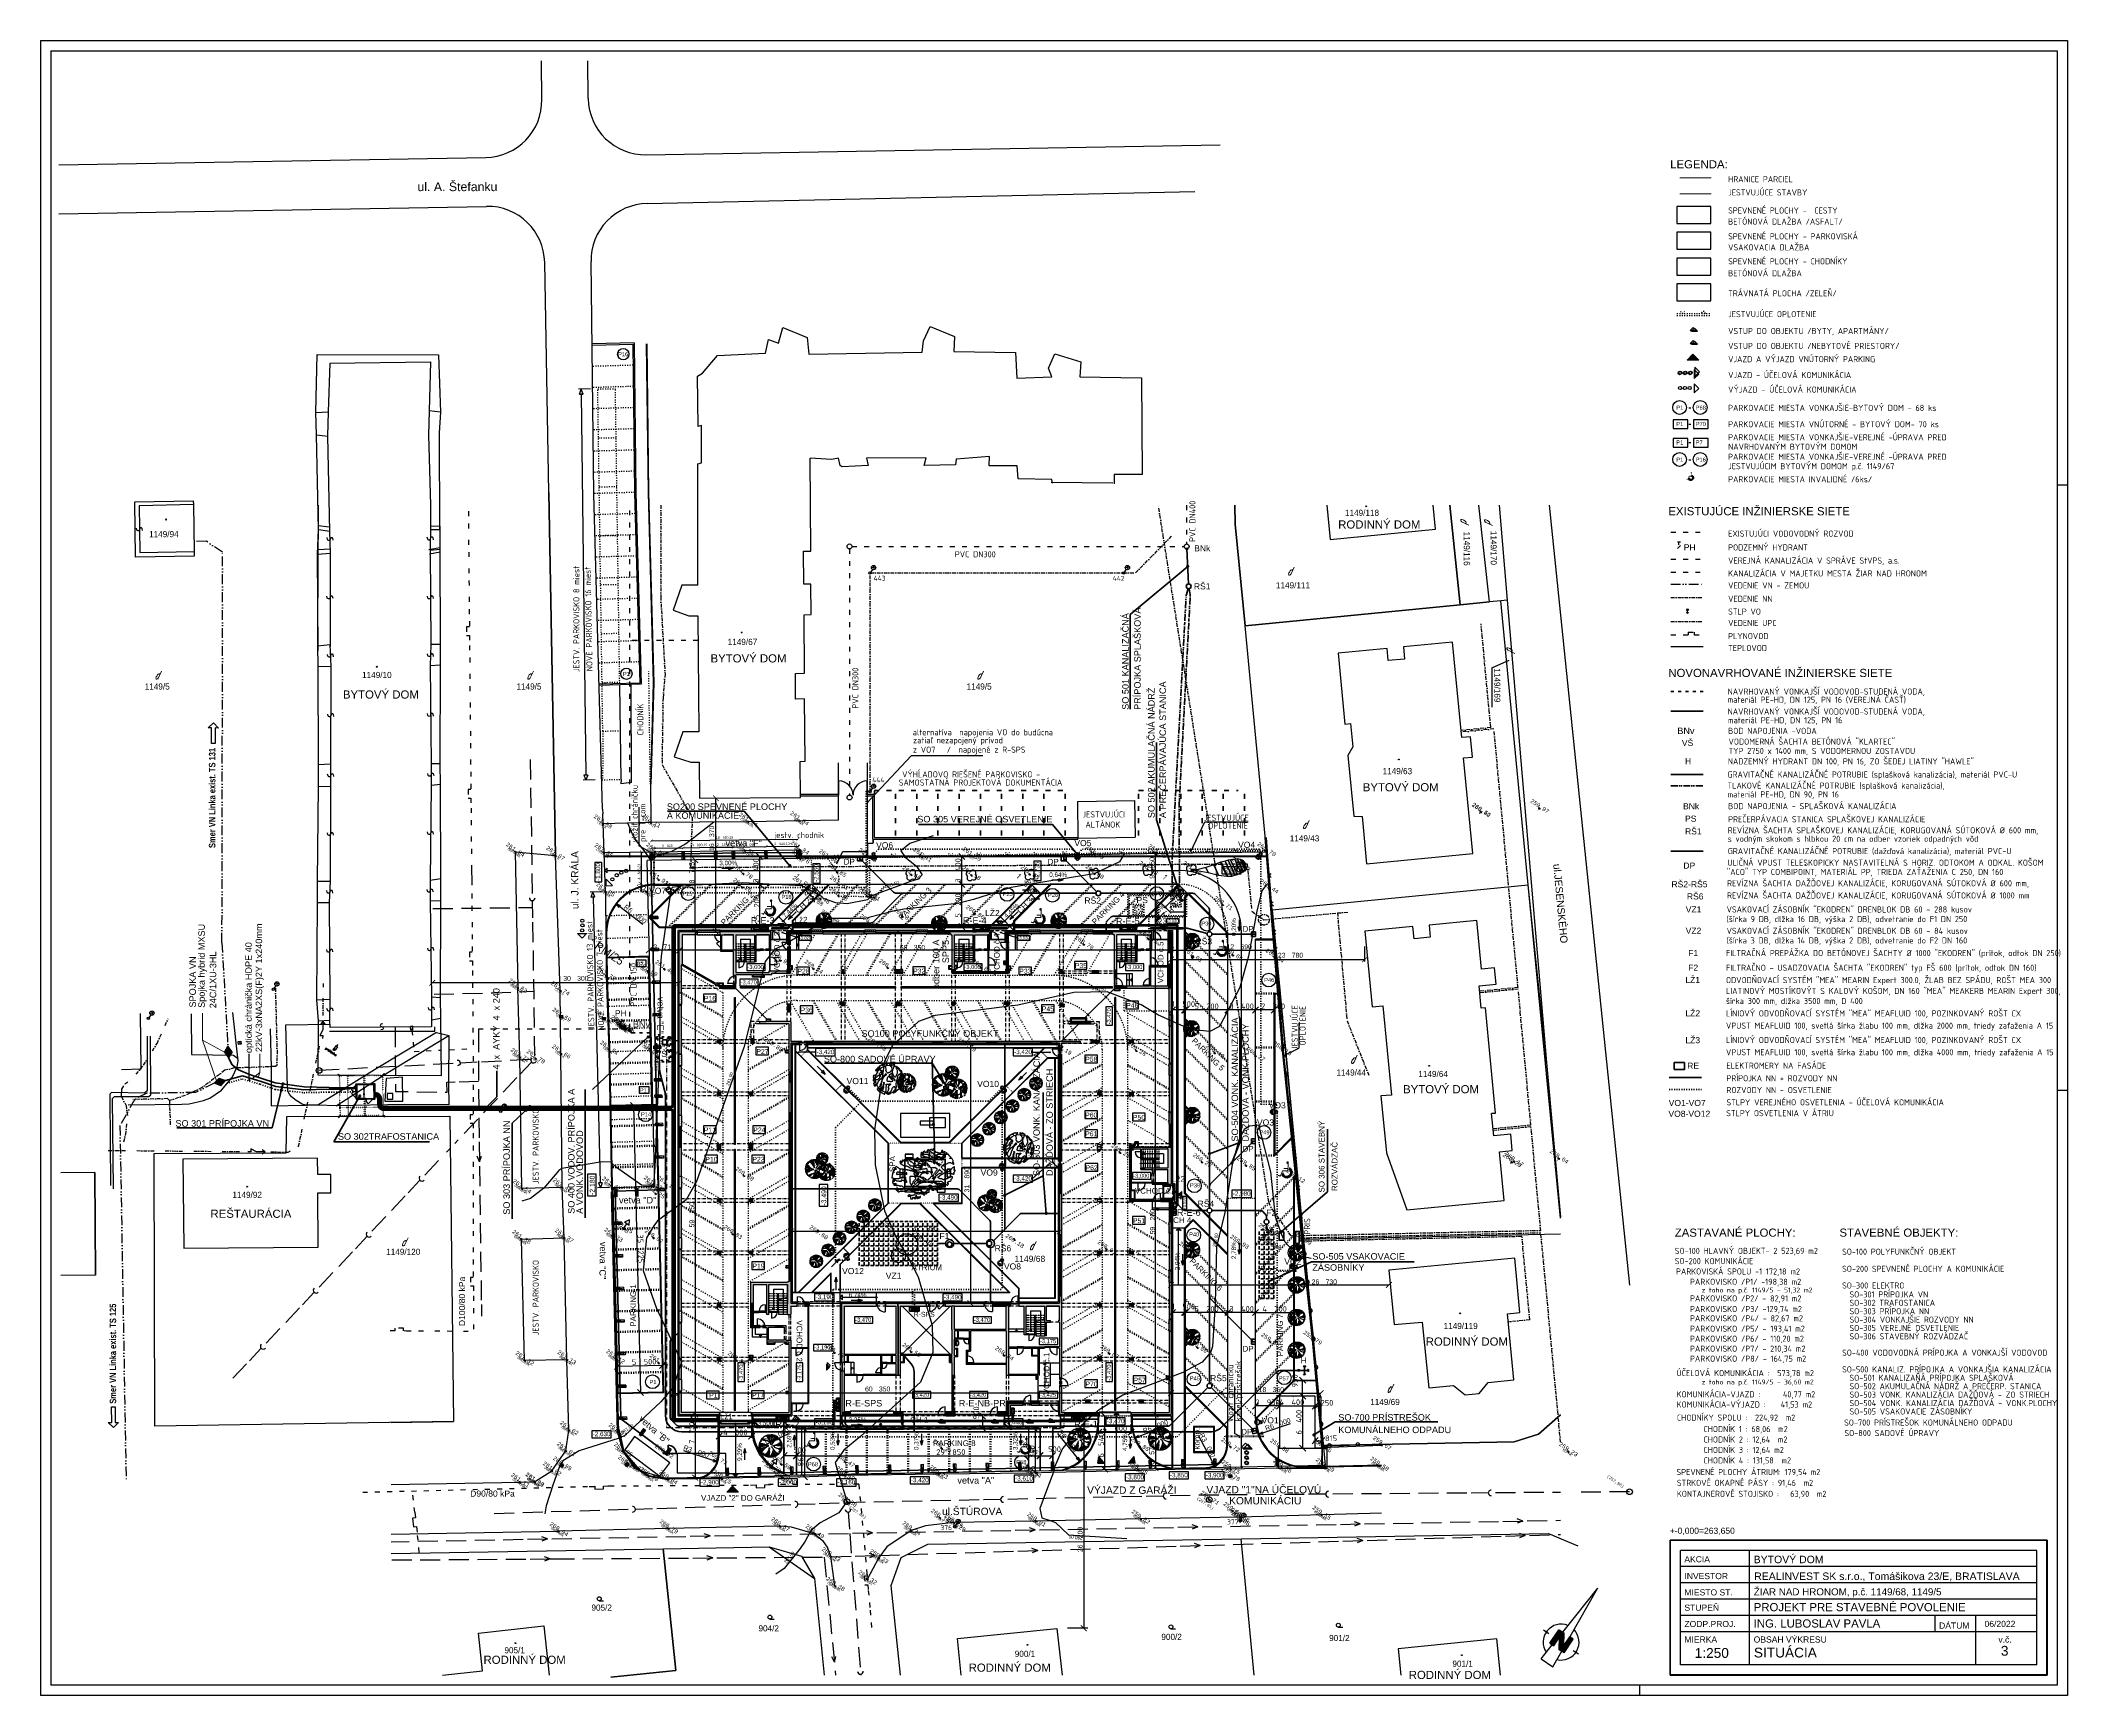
# Model space of a CAD drawing. Extents: x 4743276 to 9726129, y -4307434 to -1665362.
# Drawn here: x 4743276 to 4991984, y -2115181 to -1912166 of the extents above; entities that cross this region are included whole.
import ezdxf
from ezdxf.enums import TextEntityAlignment as Align

# ---------------------------------------------------------------- set-up
doc = ezdxf.new("R2010")
doc.units = 0
doc.header["$MEASUREMENT"] = 0
for name, pattern in [('ACAD_ISO03W100', [30, 12, -18]), ('ACAD_ISO07W100', [3.5, 0.5, -3]), ('ACAD_ISO12W100', [22, 12, -3, 0.5, -3, 0.5, -3]), ('BODKOCIARKOVANA_3', [5.6, 3, -1.3, 0, -1.3]), ('DASHED', [0.75, 0.5, -0.25])]:
    doc.linetypes.add(name, pattern=pattern)
doc.layers.get('0').update_dxf_attribs({"linetype": 'CONTINUOUS'})
doc.layers.get('Defpoints').update_dxf_attribs({"color": 61, "linetype": 'CONTINUOUS'})
for name, color, linetype in [('-_48_-', 76, 'CONTINUOUS'), ('body', 7, 'CONTINUOUS'), ('DIM', 7, 'CONTINUOUS'), ('DVERE', 47, 'CONTINUOUS'), ('HATCH', 7, 'CONTINUOUS'), ('INSOLACIA', 8, 'CONTINUOUS'), ('KÓTY', 4, 'CONTINUOUS'), ('MÚRY', 1, 'CONTINUOUS'), ('OKNÁ', 146, 'CONTINUOUS'), ('POPIS', 50, 'CONTINUOUS'), ('POZEMOK', 8, 'CONTINUOUS'), ('siete', 6, 'CONTINUOUS'), ('TENKÁ', 7, 'CONTINUOUS'), ('tzb', 55, 'CONTINUOUS'), ('Výšky', 64, 'CONTINUOUS'), ('ZARIADENIE', 47, 'CONTINUOUS'), ('ZARIADENIE1', 145, 'CONTINUOUS'), ('ZARIADOVACIE', 144, 'CONTINUOUS'), ('ŠRAFY', 82, 'CONTINUOUS'), ('šrafy-múry', 8, 'CONTINUOUS')]:
    doc.layers.add(name, color=color, linetype=linetype)
doc.layers.get('ŠRAFY').off()
doc.styles.add('ARIAL', font='arial.ttf')
doc.styles.add('MONOTXT', font='MONOTXT', dxfattribs={"height": 0.2})
doc.styles.add('ROMANS', font='ROMANS', dxfattribs={"height": 0.2})
doc.styles.get("Standard").update_dxf_attribs({"font": 'TXT', "width": 0.612})
doc.styles.add('styl1', font='arial.ttf')
doc.styles.add('Style-Arial', font='arial.ttf')
doc.styles.add('STYLE-STANDARD', font='STANDARD.shx')
doc.styles.add('STYLE1', font='isocp.shx')
doc.linetypes.add('EL_VEDENIE_SLABOPRUD_NADZ', pattern='A,10,-30,[116,techsoft.shx,S=5,R=0,X=0,Y=0],-35,10,-10', length=95)
doc.linetypes.add('EL_VEDENIE_VN_PODZ', pattern='A,35,-15,[110,techsoft.shx,S=5,R=0,X=0,Y=0],-50', length=100)
doc.dimstyles.new('STANDARD 100', dxfattribs={"dimtxt": 300, "dimasz": 350, "dimexe": 10, "dimexo": 200, "dimgap": 100, "dimtad": 1, "dimdsep": 46, "dimlunit": 6, "dimtxsty": 'Style-Arial', "dimblk": 'ARCHTICK', "dimblk1": 'OBLIQUE', "dimblk2": 'ARCHTICK', "dimcen": 2.5, "dimse1": 1, "dimse2": 1, "dimadec": 0, "dimazin": 0, "dimtfac": 1, "dimtmove": 1, "dimatfit": 3, "dimldrblk": 'OBLIQUE', "dimfxl": 1, "dimtolj": 1, "dimtzin": 0, "dimarcsym": 0})
doc.dimstyles.new('STANDARD 200', dxfattribs={"dimtxt": 600, "dimasz": 700, "dimexe": 10, "dimexo": 200, "dimgap": 100, "dimtad": 1, "dimdsep": 46, "dimlunit": 6, "dimtxsty": 'Style-Arial', "dimblk": 'ARCHTICK', "dimblk1": 'OBLIQUE', "dimblk2": 'ARCHTICK', "dimcen": 2.5, "dimse1": 1, "dimse2": 1, "dimadec": 0, "dimazin": 0, "dimtfac": 1, "dimtmove": 1, "dimatfit": 3, "dimldrblk": 'OBLIQUE', "dimfxl": 1, "dimtolj": 1, "dimtzin": 0, "dimarcsym": 0})
doc.dimstyles.new('STANDARD 250', dxfattribs={"dimtxt": 700, "dimasz": 750, "dimexe": 10, "dimexo": 200, "dimgap": 100, "dimtad": 1, "dimdsep": 46, "dimlunit": 6, "dimtxsty": 'STYLE1', "dimblk1": 'OBLIQUE', "dimblk2": 'OBLIQUE', "dimsah": 1, "dimcen": 2.5, "dimse1": 1, "dimse2": 1, "dimadec": 0, "dimazin": 0, "dimtfac": 1, "dimtmove": 1, "dimatfit": 3, "dimldrblk": 'OBLIQUE', "dimfxl": 1, "dimtolj": 1, "dimtzin": 0, "dimarcsym": 0})
doc.dimstyles.new('STANDARD s200', dxfattribs={"dimtxt": 600, "dimasz": 600, "dimexe": 10, "dimexo": 200, "dimgap": 100, "dimtad": 1, "dimdsep": 46, "dimlunit": 6, "dimtxsty": 'Style-Arial', "dimblk": 'OPEN30', "dimcen": 2.5, "dimse1": 1, "dimse2": 1, "dimadec": 0, "dimazin": 0, "dimtfac": 1, "dimtmove": 1, "dimatfit": 3, "dimldrblk": 'OBLIQUE', "dimfxl": 1, "dimtolj": 1, "dimtzin": 0, "dimarcsym": 0})
pattern_1 = [(270, (6523503, 2555866), (125, -62.5), [0, -125])]

# ---------------------------------------------------------------- blocks, each defined once
blk = doc.blocks.new('inv')
at = {"layer": 'TENKÁ', "linetype": 'Continuous', "lineweight": 60, "ltscale": 10}
for points in [[(-264025, -1186599), (-264022, -1187066), (-264513, -1187072), (-264512, -1187189), (-264043, -1187185), (-264066, -1187352), (-264676, -1187355), (-264951, -1187992), (-265188, -1187923), (-265210, -1188041), (-264903, -1188156), (-264606, -1187471), (-263947, -1187467), (-263886, -1186340), (-263878, -1186335, 1.7155372), (-264016, -1186596)], [(-263850, -1187064), (-263856, -1187216, -1.6086278), (-264628, -1187661), (-264727, -1187874, 1.4530786)]]:
    blk.add_hatch(color=8, dxfattribs=at).paths.add_polyline_path(points)
at = {"layer": 'TENKÁ', "color": 8, "linetype": 'Continuous', "lineweight": 60, "ltscale": 10}
for centre, radius, start, end in [((-264134, -1187636), 639, 201.81279, 63.67072), ((-264132, -1187629), 497, 183.68122, 56.21297)]:
    blk.add_arc(centre, radius, start, end, dxfattribs=at)
blk = doc.blocks.new('St6d')
at = {"linetype": 'Continuous'}
for p, q in [((-1244, 115), (-1034, 80)), ((-1241, 48), (-1052, 53)), ((-1220, 213), (-1010, 154)), ((-1216, 277), (-826, 167)), ((-1192, 376), (-952, 257)), ((-1173, 460), (-919, 386)), ((-1112, 595), (-971, 525)), ((-387, 286), (-1059, 684)), ((-1059, 684), (-896, 607)), ((-1052, 53), (-889, 98)), ((-1034, 80), (-887, 105)), ((-1025, 763), (-823, 681)), ((-1010, 154), (-860, 113)), ((-971, 525), (-843, 492)), ((-952, 257), (-772, 158)), ((-949, 820), (-857, 725)), ((-919, 386), (-724, 331)), ((-896, 607), (-700, 454)), ((-889, 98), (-740, 131)), ((-888, 907), (-752, 822)), ((-857, 725), (-798, 682)), ((-843, 492), (-715, 458)), ((-837, 940), (-762, 817)), ((-826, 167), (-732, 129)), ((-823, 681), (-667, 631)), ((-798, 984), (-699, 911)), ((-772, 158), (-730, 136)), ((-752, 822), (-606, 644)), ((-740, 131), (-631, 112)), ((-732, 129), (-597, 117)), ((-729, 1019), (-711, 923)), ((-724, 331), (-559, 285)), ((-715, 458), (-567, 386)), ((-699, 911), (-629, 774)), ((-690, 1039), (-611, 981)), ((-667, 631), (-543, 509)), ((-611, 981), (-641, 1064)), ((-631, 112), (-516, 116)), ((-629, 774), (-603, 651)), ((-606, 644), (-556, 546)), ((-597, 117), (-486, 106)), ((-580, 1150), (-510, 1038)), ((-567, 386), (-387, 286)), ((-559, 285), (-448, 249)), ((-550, 388), (-283, 252)), ((-533, 489), (-442, 394)), ((-531, -84), (-402, 13)), ((-501, 1117), (-516, 1146)), ((-516, 116), (-385, 40)), ((-510, 1038), (-501, 1117)), ((-486, 106), (-299, 53)), ((-469, 1164), (-422, 1083)), ((-364, 279), (-460, 261)), ((-448, 249), (-377, 266)), ((-442, 394), (-268, 248)), ((-422, 1083), (-400, 1125)), ((-400, 1125), (-408, 1176)), ((-402, 13), (-303, -11)), ((-385, 40), (-225, 29)), ((-377, 266), (-266, 231)), ((-283, 252), (-364, 279)), ((-345, 1221), (-319, 1099)), ((-319, 1099), (-266, 959)), ((-303, -11), (-124, 13)), ((-298, 1239), (-272, 1116)), ((-272, 1116), (-202, 929)), ((-268, 248), (-68, 109)), ((-266, 959), (-184, 883)), ((-225, 29), (-112, 74)), ((-219, 1230), (-163, 974)), ((-202, 929), (-190, 893)), ((-184, 883), (-127, 758)), ((-163, 974), (-125, 839)), ((-131, 1275), (-123, 1149)), ((-127, 758), (-52, 611)), ((-125, 839), (-125, 790)), ((-125, 790), (-125, 766)), ((-123, 1149), (-55, 1029)), ((-31, 751), (-67, 616)), ((-65, 1277), (-55, 1029)), ((-51, 513), (-60, 663)), ((-55, 1029), (-42, 894)), ((2, 274), (-51, 513)), ((-42, 894), (-31, 751)), ((-26, 692), (-42, 542)), ((-42, 542), (9, 321)), ((35, 803), (-35, 687)), ((77, 454), (2, 274)), ((24, 1273), (35, 803)), ((210, 510), (77, 454)), ((268, 286), (87, 83)), ((120, 1266), (118, 1161)), ((118, 1161), (160, 1163)), ((160, 1163), (187, 1245)), ((221, 571), (210, 510)), ((357, 863), (221, 571)), ((427, 349), (268, 286)), ((290, 1236), (300, 1241)), ((300, 1241), (328, 1076)), ((328, 1076), (316, 990)), ((316, 990), (354, 929)), ((354, 929), (347, 858)), ((444, 1030), (359, 870)), ((496, 409), (361, 321)), ((371, 981), (364, 910)), ((380, 1010), (371, 981)), ((431, 1190), (380, 1010)), ((657, 528), (424, 366)), ((560, 355), (427, 349)), ((492, 1178), (444, 1030)), ((542, 1154), (454, 1011)), ((691, 533), (496, 409)), ((602, 284), (531, 340)), ((557, 1026), (574, 1103)), ((597, 1022), (557, 1026)), ((710, 314), (560, 355)), ((718, 312), (560, 355)), ((631, 1101), (597, 1022)), ((893, 222), (602, 284)), ((605, 970), (670, 1072)), ((641, 958), (605, 970)), ((717, 1040), (641, 958)), ((752, 595), (657, 528)), ((790, 534), (691, 533)), ((745, 622), (694, 540)), ((833, 364), (710, 314)), ((841, 288), (718, 312)), ((906, 463), (730, 324)), ((859, 748), (745, 622)), ((865, 689), (752, 595)), ((880, 938), (788, 829)), ((788, 829), (792, 868)), ((895, 581), (790, 534)), ((792, 868), (826, 947)), ((975, 449), (833, 364)), ((971, 311), (841, 288)), ((922, 891), (859, 748)), ((985, 806), (865, 689)), ((948, 695), (867, 672)), ((1248, 107), (876, 219)), ((960, 201), (886, 224)), ((910, 200), (893, 222)), ((1081, 676), (895, 581)), ((994, 508), (906, 463)), ((1266, -14), (910, 200)), ((1039, 747), (948, 695)), ((1053, 236), (960, 201)), ((1214, 404), (971, 311)), ((1149, 507), (975, 449)), ((1131, 578), (994, 508)), ((1060, 283), (996, 312)), ((1270, 174), (1053, 236)), ((1242, 239), (1060, 283)), ((-1239, -148), (-1028, -102)), ((-1232, -77), (-994, -73)), ((-1228, -13), (-1095, -32)), ((-470, -47), (-1221, -244)), ((-1221, -244), (-978, -225)), ((-1177, -283), (-1005, -233)), ((-1169, -384), (-1031, -339)), ((-1138, -467), (-965, -360)), ((-1098, -595), (-1010, -550)), ((-1095, -32), (-955, -78)), ((-1010, -550), (-1073, -619)), ((-1041, -646), (-987, -606)), ((-1031, -339), (-889, -278)), ((-1028, -102), (-937, -75)), ((-1005, -233), (-720, -162)), ((-953, -626), (-997, -685)), ((-987, -606), (-953, -626)), ((-965, -360), (-852, -266)), ((-937, -75), (-728, -61)), ((-852, -266), (-713, -188)), ((-848, -856), (-726, -683)), ((-796, -898), (-682, -673)), ((-728, -61), (-524, -87)), ((-726, -683), (-719, -661)), ((-720, -162), (-651, -151)), ((-719, -963), (-589, -539)), ((-719, -661), (-687, -663)), ((-713, -188), (-659, -149)), ((-687, -663), (-607, -419)), ((-667, -1005), (-579, -584)), ((-659, -149), (-531, -84)), ((-651, -151), (-470, -47)), ((-607, -419), (-554, -404)), ((-539, -409), (-607, -444)), ((-593, -1029), (-495, -1004)), ((-589, -539), (-551, -421)), ((-579, -584), (-582, -517)), ((-582, -517), (-582, -542)), ((-551, -421), (-467, -113)), ((-495, -1004), (-531, -1065)), ((-502, -1075), (-460, -1023)), ((-467, -113), (-473, -54)), ((-460, -1023), (-428, -1025)), ((-457, -133), (-421, -21)), ((-428, -1025), (-450, -1092)), ((-326, -1165), (-188, -662)), ((-208, -1179), (-161, -932)), ((-188, -662), (-110, -573)), ((-161, -932), (-145, -757)), ((-145, -757), (-95, -602)), ((-144, -1183), (-118, -774)), ((-118, -774), (-92, -595)), ((-110, -573), (-71, -454)), ((-95, -602), (-56, -459)), ((-92, -595), (-59, -442)), ((-7, -156), (-80, -1237)), ((-80, -1237), (-68, -922)), ((-71, -454), (6, -193)), ((-68, -922), (-31, -909)), ((-59, -442), (-7, -156)), ((-35, -621), (-49, -462)), ((-31, -909), (-35, -621)), ((21, -624), (-31, -606)), ((-27, -444), (18, -181)), ((-21, -626), (-27, -444)), ((-26, -894), (-21, -626)), ((-11, -1226), (-26, -894)), ((138, -416), (18, -156)), ((42, -786), (21, -624)), ((96, -369), (23, -166)), ((82, -1216), (42, -786)), ((196, -566), (96, -369)), ((109, -1208), (123, -1114)), ((123, -1114), (150, -1107)), ((384, -741), (138, -416)), ((150, -1107), (161, -1176)), ((169, -622), (196, -566)), ((192, -678), (169, -622)), ((257, -577), (177, -470)), ((325, -117), (184, -71)), ((199, -755), (192, -678)), ((242, -900), (199, -755)), ((279, -862), (201, -674)), ((271, -786), (226, -747)), ((294, -1170), (242, -900)), ((317, -670), (257, -577)), ((351, -894), (271, -786)), ((581, -838), (277, -592)), ((419, -1161), (279, -862)), ((398, -67), (285, -87)), ((579, -821), (299, -624)), ((362, -734), (317, -670)), ((426, -133), (325, -117)), ((473, -1097), (351, -894)), ((377, -837), (362, -734)), ((554, -1099), (377, -837)), ((387, -808), (384, -741)), ((464, -898), (387, -808)), ((642, -122), (398, -67)), ((448, -165), (426, -133)), ((455, -143), (436, -128)), ((737, -308), (448, -165)), ((579, -191), (455, -143)), ((627, -1074), (464, -898)), ((539, -88), (512, -96)), ((701, -67), (539, -88)), ((584, -831), (574, -811)), ((744, -261), (579, -191)), ((681, -1034), (581, -838)), ((747, -982), (584, -831)), ((793, -162), (642, -122)), ((797, -98), (701, -67)), ((866, -415), (737, -308)), ((915, -366), (737, -308)), ((934, -331), (744, -261)), ((890, -415), (767, -342)), ((770, -785), (812, -782)), ((840, -873), (770, -785)), ((950, -156), (780, -150)), ((956, -240), (793, -162)), ((969, -97), (797, -98)), ((812, -782), (881, -846)), ((841, -718), (866, -693)), ((925, -811), (841, -718)), ((1079, -591), (866, -415)), ((866, -693), (960, -781)), ((1103, -541), (890, -415)), ((895, -654), (939, -643)), ((991, -734), (895, -654)), ((1137, -462), (915, -366)), ((1178, -410), (934, -331)), ((939, -643), (1025, -680)), ((1221, -228), (950, -156)), ((1207, -322), (956, -240)), ((1252, -132), (969, -97))]:
    blk.add_line(p, q, dxfattribs=at)
blk = doc.blocks.new('St4f')
at = {"linetype": 'Continuous'}
for p, q in [((-2503, 98), (-2530, 84)), ((-2530, 84), (-2530, 44)), ((-2530, 44), (-2530, 30)), ((-2530, 30), (-2517, 3)), ((-2517, 3), (-2489, -11)), ((-2489, 303), (-2503, 276)), ((-2503, 276), (-2503, 262)), ((-2503, 262), (-2489, 235)), ((-2476, 112), (-2503, 98)), ((-2476, 344), (-2489, 303)), ((-2489, 235), (-2476, 207)), ((-2448, 399), (-2476, 344)), ((-2476, 207), (-2462, 166)), ((-2462, 139), (-2476, 112)), ((-2462, 166), (-2462, 153)), ((-2462, 153), (-2462, 139)), ((-2435, 480), (-2448, 412)), ((-2448, 412), (-2448, 399)), ((-2421, 590), (-2435, 576)), ((-2435, 576), (-2435, 562)), ((-2435, 562), (-2435, 535)), ((-2435, 535), (-2435, 508)), ((-2435, 508), (-2435, 480)), ((-2407, 590), (-2421, 590)), ((-2380, 590), (-2407, 590)), ((-2367, 590), (-2380, 590)), ((-2353, 835), (-2367, 808)), ((-2367, 808), (-2367, 795)), ((-2367, 795), (-2367, 767)), ((-2367, 767), (-2353, 754)), ((-2353, 590), (-2367, 590)), ((-2339, 863), (-2353, 835)), ((-2353, 754), (-2339, 740)), ((-2326, 603), (-2353, 590)), ((-2312, 945), (-2339, 890)), ((-2339, 890), (-2339, 863)), ((-2339, 740), (-2326, 740)), ((-2326, 740), (-2298, 699)), ((-2312, 617), (-2326, 603)), ((-2298, 986), (-2312, 945)), ((-2298, 617), (-2312, 617)), ((-2285, 1027), (-2298, 986)), ((-2298, 699), (-2298, 685)), ((-2298, 685), (-2285, 658)), ((-2285, 631), (-2298, 617)), ((-2257, 1068), (-2285, 1027)), ((-2285, 658), (-2285, 631)), ((-2230, 1109), (-2257, 1068)), ((-2216, 1122), (-2230, 1109)), ((-2189, 1109), (-2216, 1122)), ((-2162, 1095), (-2189, 1109)), ((-2134, 1081), (-2162, 1095)), ((-2107, 1054), (-2134, 1081)), ((-2107, 1259), (-2121, 1245)), ((-2121, 1245), (-2121, 1231)), ((-2121, 1231), (-2107, 1204)), ((-2093, 1286), (-2107, 1259)), ((-2107, 1204), (-2093, 1190)), ((-2066, 1040), (-2107, 1054)), ((-2080, 1313), (-2093, 1286)), ((-2093, 1190), (-2025, 1122)), ((-2052, 1341), (-2080, 1313)), ((-2039, 1027), (-2066, 1040)), ((-2025, 1354), (-2052, 1341)), ((-2025, 1013), (-2039, 1027)), ((-2012, 1368), (-2025, 1368)), ((-2025, 1368), (-2025, 1354)), ((-2025, 1122), (-1998, 1095)), ((-1998, 1013), (-2025, 1013)), ((-1998, 1368), (-2012, 1368)), ((-1984, 1368), (-1998, 1368)), ((-1998, 1095), (-1984, 1081)), ((-1984, 1027), (-1998, 1013)), ((-1957, 1354), (-1984, 1368)), ((-1984, 1081), (-1971, 1054)), ((-1971, 1040), (-1984, 1027)), ((-1971, 1054), (-1971, 1040)), ((-1957, 521), (-1971, 494)), ((-1971, 494), (-1971, 480)), ((-1971, 480), (-1957, 453)), ((-1916, 1327), (-1957, 1354)), ((-1943, 549), (-1957, 521)), ((-1957, 453), (-1930, 426)), ((-1916, 603), (-1943, 549)), ((-1930, 426), (-1916, 412)), ((-1889, 1300), (-1916, 1327)), ((-1902, 644), (-1916, 603)), ((-1916, 412), (-1875, 412)), ((-1875, 672), (-1902, 644)), ((-1834, 1272), (-1889, 1300)), ((-1848, 685), (-1875, 672)), ((-1875, 412), (-1848, 426)), ((-1793, 685), (-1848, 685)), ((-1848, 426), (-1793, 453)), ((-1766, 1245), (-1834, 1272)), ((-1766, 685), (-1793, 685)), ((-1793, 453), (-1752, 453)), ((-1738, 1218), (-1766, 1245)), ((-1738, 685), (-1766, 685)), ((-1752, 453), (-1697, 453)), ((-1670, 1177), (-1738, 1218)), ((-1697, 685), (-1738, 685)), ((-1656, 672), (-1697, 685)), ((-1697, 453), (-1656, 439)), ((-1629, 1150), (-1670, 1177)), ((-1629, 658), (-1656, 672)), ((-1656, 439), (-1616, 426)), ((-1561, 1095), (-1629, 1150)), ((-1575, 631), (-1629, 658)), ((-1616, 426), (-1561, 412)), ((-1534, 617), (-1575, 631)), ((-1534, 1969), (-1561, 1955)), ((-1561, 1955), (-1520, 1873)), ((-1506, 1081), (-1561, 1095)), ((-1561, 412), (-1506, 412)), ((-1520, 1982), (-1534, 1969)), ((-1534, 1969), (-1534, 1969)), ((-1465, 603), (-1534, 617)), ((-1506, 1996), (-1520, 1982)), ((-1520, 1873), (-1506, 1846)), ((-1479, 2010), (-1506, 1996)), ((-1506, 1846), (-1506, 1846)), ((-1506, 1846), (-1493, 1791)), ((-1424, 1068), (-1506, 1081)), ((-1506, 412), (-1452, 399)), ((-1493, 1791), (-1479, 1750)), ((-1452, 2023), (-1479, 2010)), ((-1479, 1750), (-1479, 1750)), ((-1479, 1750), (-1465, 1723)), ((-1465, 1723), (-1452, 1723)), ((-1411, 590), (-1465, 603)), ((-1438, 2023), (-1452, 2023)), ((-1452, 1723), (-1424, 1723)), ((-1452, 399), (-1411, 412)), ((-1424, 2023), (-1438, 2023)), ((-1424, 1996), (-1424, 2023)), ((-1424, 1982), (-1424, 1996)), ((-1411, 1969), (-1424, 1982)), ((-1424, 1723), (-1411, 1723)), ((-1356, 1068), (-1424, 1068)), ((-1411, 1941), (-1411, 1969)), ((-1411, 1928), (-1411, 1941)), ((-1411, 1914), (-1411, 1928)), ((-1411, 1887), (-1411, 1914)), ((-1411, 1887), (-1411, 1887)), ((-1397, 1873), (-1411, 1887)), ((-1411, 1723), (-1383, 1709)), ((-1370, 590), (-1411, 590)), ((-1411, 412), (-1370, 412)), ((-1411, -11), (-1370, 3)), ((-1383, 1860), (-1397, 1873)), ((-1370, 1846), (-1383, 1860)), ((-1383, 1860), (-1383, 1860)), ((-1383, 1709), (-1356, 1696)), ((-1356, 1846), (-1370, 1846)), ((-1329, 590), (-1370, 590)), ((-1370, 412), (-1356, 412)), ((-1370, 3), (-1315, 3)), ((-1329, 1860), (-1356, 1846)), ((-1356, 1696), (-1329, 1668)), ((-1329, 1068), (-1356, 1068)), ((-1356, 412), (-1329, 439)), ((-1315, 1860), (-1329, 1860)), ((-1329, 1668), (-1315, 1655)), ((-1288, 1054), (-1329, 1068)), ((-1288, 603), (-1329, 590)), ((-1329, 439), (-1315, 453)), ((-1288, 1900), (-1315, 1860)), ((-1315, 1655), (-1288, 1641)), ((-1315, 453), (-1301, 467)), ((-1315, 3), (-1261, 3)), ((-1301, 467), (-1274, 480)), ((-1274, 2092), (-1288, 2037)), ((-1288, 2037), (-1288, 1996)), ((-1288, 1996), (-1274, 1969)), ((-1274, 1928), (-1288, 1900)), ((-1288, 1641), (-1274, 1627)), ((-1247, 1040), (-1288, 1054)), ((-1247, 603), (-1288, 603)), ((-1247, 2119), (-1274, 2092)), ((-1274, 2092), (-1274, 2092)), ((-1274, 1969), (-1274, 1928)), ((-1274, 1627), (-1247, 1614)), ((-1274, 480), (-1233, 494)), ((-1261, 3), (-1206, 3)), ((-1220, 2146), (-1247, 2119)), ((-1247, 1614), (-1206, 1573)), ((-1192, 1040), (-1247, 1040)), ((-1206, 603), (-1247, 603)), ((-1233, 494), (-1165, 480)), ((-1206, 2160), (-1220, 2146)), ((-1165, 2174), (-1206, 2160)), ((-1206, 1573), (-1165, 1559)), ((-1151, 603), (-1206, 603)), ((-1206, 3), (-1151, 16)), ((-1124, 1040), (-1192, 1040)), ((-1138, 2174), (-1165, 2174)), ((-1165, 1559), (-1124, 1532)), ((-1165, 480), (-1097, 453)), ((-1097, 590), (-1151, 603)), ((-1151, 16), (-1097, 30)), ((-1124, 2160), (-1138, 2174)), ((-1138, 2174), (-1138, 2174)), ((-1110, 2146), (-1124, 2160)), ((-1124, 1532), (-1097, 1518)), ((-1069, 1013), (-1124, 1040)), ((-1110, 2105), (-1110, 2146)), ((-1097, 2064), (-1110, 2105)), ((-1083, 2037), (-1097, 2064)), ((-1097, 1518), (-1069, 1518)), ((-1069, 590), (-1097, 590)), ((-1097, 453), (-1028, 439)), ((-1097, 30), (-1042, 44)), ((-1056, 2037), (-1083, 2037)), ((-1069, 1518), (-1042, 1505)), ((-1028, 999), (-1069, 1013)), ((-1028, 590), (-1069, 590)), ((-1028, 2037), (-1056, 2037)), ((-1042, 1505), (-1015, 1505)), ((-1042, 44), (-1015, 57)), ((-1001, 2037), (-1028, 2037)), ((-987, 986), (-1028, 999)), ((-1001, 590), (-1028, 590)), ((-1028, 439), (-987, 439)), ((-1015, 1505), (-987, 1505)), ((-1015, 57), (-974, 71)), ((-960, 2064), (-1001, 2037)), ((-974, 576), (-1001, 590)), ((-987, 1505), (-960, 1491)), ((-946, 972), (-987, 986)), ((-987, 439), (-974, 453)), ((-960, 562), (-974, 576)), ((-974, 453), (-960, 453)), ((-974, 71), (-960, 71)), ((-919, 2064), (-960, 2064)), ((-960, 1491), (-919, 1491)), ((-946, 549), (-960, 562)), ((-960, 453), (-946, 453)), ((-960, 71), (-933, 84)), ((-906, 972), (-946, 972)), ((-946, 535), (-946, 549)), ((-946, 521), (-946, 535)), ((-933, 494), (-946, 521)), ((-946, 453), (-946, 467)), ((-946, 467), (-933, 467)), ((-933, 494), (-933, 508)), ((-933, 467), (-933, 494)), ((-933, 467), (-933, 494)), ((-933, 84), (-906, 84)), ((-892, 2051), (-919, 2064)), ((-919, 1491), (-892, 1477)), ((-865, 972), (-906, 972)), ((-906, 84), (-892, 71)), ((-851, 2037), (-892, 2051)), ((-892, 1477), (-851, 1464)), ((-892, 71), (-878, 57)), ((-878, 57), (-851, 16)), ((-796, 986), (-865, 972)), ((-837, 2037), (-851, 2037)), ((-851, 1464), (-824, 1464)), ((-851, 16), (-837, -11)), ((-796, 2037), (-837, 2037)), ((-824, 1464), (-810, 1464)), ((-810, 1464), (-783, 1450)), ((-783, 2310), (-796, 2296)), ((-796, 2296), (-796, 2283)), ((-796, 2283), (-796, 2255)), ((-796, 2255), (-796, 2215)), ((-796, 2215), (-783, 2174)), ((-769, 2037), (-796, 2037)), ((-742, 986), (-796, 986)), ((-769, 2324), (-783, 2310)), ((-783, 2174), (-769, 2119)), ((-783, 1450), (-755, 1450)), ((-742, 2324), (-769, 2324)), ((-769, 2119), (-742, 2092)), ((-755, 2037), (-769, 2037)), ((-755, 617), (-769, 603)), ((-769, 603), (-769, 576)), ((-769, 576), (-769, 535)), ((-769, 535), (-769, 480)), ((-769, 480), (-769, 439)), ((-769, 439), (-742, 426)), ((-742, 2051), (-755, 2037)), ((-755, 1450), (-714, 1450)), ((-728, 617), (-755, 617)), ((-701, 2337), (-742, 2324)), ((-742, 2092), (-742, 2051)), ((-687, 972), (-742, 986)), ((-742, 426), (-728, 412)), ((-714, 603), (-728, 617)), ((-728, 412), (-714, 412)), ((-714, 1450), (-673, 1436)), ((-701, 603), (-714, 603)), ((-714, 412), (-701, 467)), ((-646, 2351), (-701, 2337)), ((-701, 590), (-701, 603)), ((-701, 576), (-701, 590)), ((-701, 549), (-701, 562)), ((-701, 521), (-701, 549)), ((-701, 508), (-701, 521)), ((-701, 467), (-701, 508)), ((-660, 958), (-687, 972)), ((-673, 1436), (-632, 1423)), ((-619, 945), (-660, 958)), ((-619, 2351), (-646, 2351)), ((-632, 1423), (-591, 1409)), ((-591, 2351), (-619, 2351)), ((-578, 917), (-619, 945)), ((-564, 2337), (-591, 2351)), ((-591, 1409), (-564, 1395)), ((-523, 917), (-578, 917)), ((-564, 2324), (-564, 2337)), ((-564, 2310), (-564, 2324)), ((-564, 2296), (-564, 2310)), ((-564, 2283), (-564, 2296)), ((-564, 2269), (-564, 2283)), ((-564, 2228), (-564, 2269)), ((-564, 2187), (-564, 2228)), ((-564, 2105), (-564, 2187)), ((-551, 2051), (-564, 2105)), ((-564, 1395), (-510, 1368)), ((-537, 2023), (-551, 2051)), ((-523, 1969), (-537, 2023)), ((-523, 1928), (-523, 1969)), ((-510, 1900), (-523, 1928)), ((-523, 1860), (-510, 1873)), ((-523, 1791), (-523, 1860)), ((-523, 1737), (-523, 1791)), ((-482, 1682), (-523, 1737)), ((-482, 917), (-523, 917)), ((-510, 1887), (-510, 1900)), ((-510, 1873), (-510, 1887)), ((-510, 1368), (-482, 1354)), ((-469, 2324), (-482, 2283)), ((-482, 2283), (-469, 2269)), ((-455, 1655), (-482, 1682)), ((-482, 1354), (-455, 1327)), ((-455, 917), (-482, 917)), ((-455, 2337), (-469, 2324)), ((-469, 2269), (-455, 2242)), ((-441, 2351), (-455, 2337)), ((-455, 2242), (-441, 2215)), ((-414, 1627), (-455, 1655)), ((-455, 1327), (-428, 1313)), ((-400, 917), (-455, 917)), ((-428, 2365), (-441, 2351)), ((-441, 2215), (-400, 2160)), ((-387, 2365), (-428, 2365)), ((-428, 1313), (-387, 1286)), ((-346, 1586), (-414, 1627)), ((-400, 2160), (-359, 2119)), ((-359, 904), (-400, 917)), ((-346, 2378), (-387, 2365)), ((-387, 1286), (-346, 1259)), ((-359, 2119), (-318, 2092)), ((-305, 890), (-359, 904)), ((-305, 2378), (-346, 2378)), ((-291, 1545), (-346, 1586)), ((-346, 1259), (-305, 1231)), ((-318, 57), (-332, -25)), ((-318, 2092), (-291, 2051)), ((-305, 112), (-318, 98)), ((-318, 98), (-318, 57)), ((-291, 2378), (-305, 2378)), ((-305, 1231), (-277, 1218)), ((-264, 876), (-305, 890)), ((-264, 153), (-305, 112)), ((-264, 2406), (-291, 2378)), ((-291, 2051), (-264, 2010)), ((-264, 1477), (-291, 1545)), ((-277, 1218), (-264, 1204)), ((-209, 2406), (-264, 2406)), ((-264, 2010), (-264, 2010)), ((-264, 2010), (-236, 1996)), ((-236, 1436), (-264, 1477)), ((-264, 1204), (-209, 1177)), ((-223, 863), (-264, 876)), ((-236, 153), (-264, 153)), ((-236, 1996), (-209, 1996)), ((-182, 1409), (-236, 1436)), ((-182, 153), (-236, 153)), ((-182, 849), (-223, 863)), ((-196, 2406), (-209, 2406)), ((-209, 1996), (-127, 1982)), ((-209, 1177), (-182, 1150)), ((-182, 2406), (-196, 2406)), ((-196, 2283), (-182, 2310)), ((-182, 2269), (-196, 2283)), ((-182, 2392), (-182, 2406)), ((-182, 2365), (-182, 2392)), ((-182, 2337), (-182, 2365)), ((-182, 2365), (-182, 2365)), ((-182, 2365), (-182, 2365)), ((-182, 2310), (-182, 2337)), ((-168, 2255), (-182, 2269)), ((-155, 1409), (-182, 1409)), ((-182, 1150), (-114, 1109)), ((-127, 835), (-182, 849)), ((-127, 139), (-182, 153)), ((-141, 2269), (-168, 2255)), ((-114, 1423), (-155, 1409)), ((-127, 2283), (-141, 2269)), ((-114, 2310), (-127, 2283)), ((-127, 1982), (-100, 1955)), ((-86, 835), (-127, 835)), ((-73, 139), (-127, 139)), ((-100, 2351), (-114, 2310)), ((-73, 1423), (-114, 1423)), ((-114, 1109), (-100, 1095)), ((-73, 2419), (-100, 2365)), ((-100, 2365), (-100, 2351)), ((-100, 1955), (-59, 1928)), ((-100, 1095), (-59, 1054)), ((-32, 822), (-86, 835)), ((-59, 2460), (-73, 2447)), ((-73, 2447), (-73, 2419)), ((-45, 1423), (-73, 1423)), ((23, 139), (-73, 139)), ((-4, 2460), (-59, 2460)), ((-59, 1928), (-18, 1873)), ((-59, 1054), (-18, 1040)), ((9, 1423), (-45, 1423)), ((9, 808), (-32, 822)), ((-18, 1873), (37, 1819)), ((-18, 1040), (-4, 1013)), ((50, 2447), (-4, 2460)), ((-4, 1013), (23, 986)), ((37, 1409), (9, 1423)), ((23, 808), (9, 808)), ((23, 986), (50, 958)), ((64, 795), (23, 808)), ((78, 153), (23, 139)), ((37, 1819), (78, 1778)), ((78, 1395), (37, 1409)), ((64, 2447), (50, 2447)), ((50, 958), (64, 945)), ((78, 2433), (64, 2447)), ((64, 945), (91, 931)), ((78, 781), (64, 795)), ((78, 2433), (78, 2433)), ((78, 2433), (78, 2433)), ((91, 2419), (78, 2433)), ((78, 1778), (132, 1764)), ((105, 1382), (78, 1395)), ((105, 767), (78, 781)), ((119, 166), (78, 153)), ((105, 2406), (91, 2419)), ((91, 931), (105, 931)), ((105, 2378), (105, 2406)), ((119, 2351), (105, 2378)), ((132, 1354), (105, 1382)), ((105, 931), (132, 917)), ((119, 754), (105, 767)), ((119, 2337), (119, 2351)), ((132, 2310), (119, 2337)), ((146, 767), (119, 754)), ((159, 180), (119, 166)), ((132, 2283), (132, 2310)), ((146, 2242), (132, 2283)), ((132, 1764), (173, 1750)), ((173, 1327), (132, 1354)), ((132, 917), (159, 904)), ((159, 2228), (146, 2242)), ((173, 781), (146, 767)), ((173, 2201), (159, 2228)), ((159, 904), (187, 876)), ((173, 180), (159, 180)), ((200, 2160), (173, 2201)), ((173, 1750), (214, 1737)), ((214, 1313), (173, 1327)), ((187, 795), (173, 781)), ((214, 153), (173, 180)), ((187, 876), (200, 863)), ((200, 808), (187, 795)), ((228, 2105), (200, 2160)), ((200, 863), (200, 849)), ((200, 849), (214, 849)), ((214, 822), (200, 808)), ((214, 1737), (255, 1682)), ((255, 1313), (214, 1313)), ((214, 849), (214, 835)), ((214, 835), (214, 822)), ((228, 125), (214, 153)), ((241, 2078), (228, 2105)), ((255, 98), (228, 125)), ((310, 2037), (241, 2078)), ((255, 1682), (269, 1641)), ((269, 1327), (255, 1313)), ((282, 71), (255, 98)), ((269, 1641), (282, 1586)), ((282, 1327), (269, 1327)), ((282, 1586), (282, 1559)), ((282, 1559), (282, 1518)), ((282, 1518), (296, 1464)), ((310, 1382), (282, 1327)), ((323, 43), (282, 71)), ((296, 1464), (310, 1409)), ((351, 2023), (310, 2037)), ((310, 1409), (310, 1395)), ((310, 1395), (310, 1382)), ((337, 781), (323, 767)), ((323, 767), (323, 740)), ((323, 740), (323, 713)), ((323, 713), (337, 672)), ((340, 38), (323, 43)), ((351, 781), (337, 781)), ((337, 672), (364, 631)), ((378, 43), (340, 38)), ((340, 38), (340, 38)), ((340, 38), (340, 38)), ((340, 38), (340, 38)), ((340, 38), (340, 38)), ((340, 38), (340, 38)), ((340, 38), (340, 38)), ((340, 38), (340, 38)), ((340, 38), (340, 38)), ((340, 38), (340, 38)), ((340, 38), (340, 38)), ((405, 2023), (351, 2023)), ((378, 781), (351, 781)), ((364, 631), (392, 603)), ((392, 767), (378, 781)), ((405, 43), (378, 43)), ((419, 754), (392, 767)), ((392, 603), (433, 590)), ((446, 2010), (405, 2023)), ((433, 30), (405, 43)), ((433, 740), (419, 754)), ((433, 1518), (474, 1559)), ((433, 1505), (433, 1518)), ((433, 1491), (433, 1505)), ((433, 1450), (433, 1491)), ((433, 1382), (433, 1450)), ((446, 1327), (433, 1382)), ((433, 726), (433, 740)), ((446, 713), (433, 726)), ((433, 713), (446, 713)), ((446, 713), (433, 713)), ((433, 590), (460, 576)), ((433, 2), (433, 30)), ((433, -11), (433, 2)), ((487, 1996), (446, 2010)), ((460, 1286), (446, 1327)), ((460, 699), (446, 713)), ((474, 1245), (460, 1286)), ((487, 699), (460, 699)), ((460, 576), (501, 535)), ((474, 1559), (514, 1559)), ((474, 1231), (474, 1245)), ((501, 1218), (474, 1231)), ((542, 1982), (487, 1996)), ((501, 685), (487, 699)), ((542, 1218), (501, 1218)), ((528, 672), (501, 685)), ((501, 535), (555, 494)), ((514, 1559), (596, 1545)), ((555, 658), (528, 672)), ((583, 1969), (542, 1982)), ((583, 1218), (542, 1218)), ((569, 644), (555, 658)), ((555, 494), (583, 467)), ((583, 644), (569, 644)), ((624, 1941), (583, 1969)), ((665, 1218), (583, 1218)), ((596, 631), (583, 644)), ((583, 467), (610, 426)), ((596, 1545), (692, 1518)), ((624, 617), (596, 631)), ((610, 426), (637, 399)), ((665, 1941), (624, 1941)), ((637, 603), (624, 617)), ((651, 603), (637, 603)), ((637, 399), (651, 385)), ((665, 576), (651, 603)), ((651, 385), (665, 385)), ((719, 1928), (665, 1941)), ((719, 1218), (665, 1218)), ((678, 576), (665, 576)), ((665, 385), (692, 399)), ((692, 576), (678, 576)), ((692, 1518), (747, 1477)), ((719, 576), (692, 576)), ((692, 399), (733, 426)), ((733, 1928), (719, 1928)), ((774, 1204), (719, 1218)), ((747, 576), (719, 576)), ((774, 1941), (733, 1928)), ((733, 426), (747, 480)), ((747, 1477), (760, 1450)), ((774, 576), (747, 576)), ((747, 480), (774, 508)), ((760, 1450), (801, 1423)), ((815, 1955), (774, 1941)), ((829, 1190), (774, 1204)), ((774, 562), (774, 576)), ((774, 549), (774, 562)), ((774, 508), (774, 549)), ((801, 1423), (829, 1395)), ((856, 1969), (815, 1955)), ((829, 1395), (883, 1354)), ((883, 1163), (829, 1190)), ((883, 1969), (856, 1969)), ((897, 1982), (883, 1969)), ((883, 1354), (951, 1327)), ((951, 1150), (883, 1163)), ((910, 2010), (897, 1982)), ((938, 2064), (910, 2010)), ((924, 221), (938, 248)), ((938, 207), (924, 221)), ((951, 2119), (938, 2064)), ((938, 248), (965, 262)), ((951, 194), (938, 207)), ((965, 2187), (951, 2119)), ((951, 1327), (992, 1313)), ((1006, 1150), (951, 1150)), ((965, 180), (951, 194)), ((979, 2255), (965, 2187)), ((965, 262), (992, 303)), ((992, 153), (965, 180)), ((1020, 2283), (979, 2269)), ((979, 2269), (979, 2255)), ((992, 1313), (1061, 1327)), ((992, 303), (1033, 358)), ((1047, 98), (992, 153)), ((1047, 1150), (1006, 1150)), ((1061, 2283), (1020, 2283)), ((1033, 358), (1061, 385)), ((1088, 1190), (1047, 1163)), ((1047, 1163), (1047, 1150)), ((1074, 57), (1047, 98)), ((1074, 2269), (1061, 2283)), ((1061, 1327), (1074, 1368)), ((1061, 385), (1074, 439)), ((1102, 2255), (1074, 2269)), ((1074, 1368), (1088, 1409)), ((1074, 439), (1088, 453)), ((1115, -11), (1074, 57)), ((1088, 1409), (1129, 1491)), ((1115, 1231), (1088, 1190)), ((1088, 467), (1115, 467)), ((1088, 453), (1088, 467)), ((1129, 2215), (1102, 2255)), ((1115, 2064), (1129, 2105)), ((1115, 2023), (1115, 2064)), ((1129, 1982), (1115, 2023)), ((1143, 1272), (1115, 1231)), ((1115, 467), (1156, 480)), ((1129, 2201), (1129, 2215)), ((1129, 2146), (1129, 2201)), ((1129, 2105), (1129, 2146)), ((1129, 1969), (1129, 1982)), ((1156, 1969), (1129, 1969)), ((1129, 1491), (1143, 1532)), ((1143, 1573), (1156, 1627)), ((1143, 1532), (1143, 1573)), ((1156, 1313), (1143, 1272)), ((1197, 1982), (1156, 1969)), ((1156, 1641), (1184, 1696)), ((1156, 1627), (1156, 1641)), ((1170, 1409), (1156, 1354)), ((1156, 1354), (1156, 1313)), ((1156, 480), (1197, 508)), ((1197, 1450), (1170, 1409)), ((1184, 1696), (1224, 1764)), ((1211, 2010), (1197, 1982)), ((1238, 1491), (1197, 1450)), ((1197, 508), (1224, 549)), ((1224, 2037), (1211, 2010)), ((1238, 2105), (1224, 2078)), ((1224, 2078), (1224, 2037)), ((1224, 1764), (1265, 1832)), ((1224, 562), (1265, 590)), ((1224, 549), (1224, 562)), ((1252, 2119), (1238, 2105)), ((1252, 1559), (1238, 1518)), ((1238, 1518), (1238, 1491)), ((1279, 2119), (1252, 2119)), ((1293, 1627), (1252, 1586)), ((1252, 1586), (1252, 1559)), ((1265, 1832), (1306, 1914)), ((1265, 590), (1306, 603)), ((1334, 2119), (1279, 2119)), ((1320, 1668), (1293, 1627)), ((1306, 1914), (1361, 1969)), ((1306, 603), (1361, 617)), ((1375, 1723), (1320, 1668)), ((1361, 2105), (1334, 2119)), ((1375, 2105), (1361, 2105)), ((1361, 1969), (1402, 2023)), ((1361, 617), (1416, 617)), ((1388, 2105), (1375, 2105)), ((1416, 1778), (1375, 1723)), ((1402, 2078), (1388, 2105)), ((1416, 2051), (1402, 2078)), ((1402, 2023), (1416, 2051)), ((1429, 1805), (1416, 1778)), ((1416, 617), (1484, 631)), ((1470, 1873), (1429, 1805)), ((1525, 1928), (1470, 1873)), ((1484, 631), (1525, 631)), ((1539, 1941), (1525, 1928)), ((1525, 631), (1593, 644)), ((1566, 1955), (1539, 1941)), ((1539, 1791), (1552, 1832)), ((1539, 1778), (1539, 1791)), ((1593, 1764), (1539, 1778)), ((1552, 1832), (1566, 1860)), ((1579, 1969), (1566, 1955)), ((1566, 1860), (1607, 1900)), ((1593, 1969), (1579, 1969)), ((1607, 1969), (1593, 1969)), ((1634, 1778), (1593, 1764)), ((1593, 644), (1675, 685)), ((1620, 1955), (1607, 1969)), ((1607, 1900), (1634, 1941)), ((1634, 1955), (1620, 1955)), ((1634, 1941), (1634, 1955)), ((1661, 1791), (1634, 1778)), ((1702, 1805), (1661, 1791)), ((1675, 685), (1730, 713)), ((1743, 1805), (1702, 1805)), ((1730, 713), (1784, 740)), ((1784, 1805), (1743, 1805)), ((1812, 1778), (1784, 1805)), ((1784, 740), (1812, 767)), ((1839, 1750), (1812, 1778)), ((1812, 767), (1880, 795)), ((1866, 1696), (1839, 1750)), ((1894, 1655), (1866, 1696)), ((1880, 795), (1921, 795)), ((1907, 1627), (1894, 1655)), ((1962, 1586), (1907, 1627)), ((1921, 795), (1975, 795)), ((2003, 1545), (1962, 1586)), ((1975, 1327), (1989, 1341)), ((1975, 1313), (1975, 1327)), ((1989, 1300), (1975, 1313)), ((1975, 795), (2057, 781)), ((1989, 1341), (2016, 1354)), ((2030, 1300), (1989, 1300)), ((2057, 1505), (2003, 1545)), ((2016, 1354), (2071, 1382)), ((2085, 1300), (2030, 1300)), ((2085, 1464), (2057, 1505)), ((2057, 781), (2112, 754)), ((2071, 1382), (2098, 1409)), ((2098, 1450), (2085, 1464)), ((2126, 1300), (2085, 1300)), ((2112, 1436), (2098, 1450)), ((2098, 1409), (2112, 1423)), ((2112, 1423), (2112, 1436)), ((2112, 754), (2167, 713)), ((2139, 1313), (2126, 1300)), ((2167, 1327), (2139, 1313)), ((2180, 16), (2153, -25)), ((2180, 1327), (2167, 1327)), ((2167, 713), (2208, 699)), ((2194, 1313), (2180, 1327)), ((2221, 71), (2180, 16)), ((2208, 1300), (2194, 1313)), ((2221, 1272), (2208, 1300)), ((2208, 699), (2249, 685)), ((2249, 1231), (2221, 1272)), ((2262, 112), (2221, 71)), ((2317, 1150), (2249, 1231)), ((2249, 685), (2330, 631)), ((2289, 139), (2262, 112)), ((2330, 153), (2289, 139)), ((2344, 1081), (2317, 1150)), ((2330, 631), (2385, 617)), ((2371, 166), (2330, 153)), ((2385, 1027), (2344, 1081)), ((2344, 863), (2358, 890)), ((2344, 849), (2344, 863)), ((2344, 835), (2344, 849)), ((2344, 808), (2344, 835)), ((2371, 781), (2344, 808)), ((2358, 890), (2371, 904)), ((2371, 904), (2385, 945)), ((2399, 767), (2371, 781)), ((2385, 180), (2371, 166)), ((2399, 972), (2385, 1027)), ((2385, 945), (2399, 972)), ((2385, 617), (2426, 603)), ((2426, 207), (2385, 180)), ((2426, 740), (2399, 767)), ((2453, 726), (2426, 740)), ((2426, 603), (2453, 590)), ((2453, 235), (2426, 207)), ((2467, 699), (2453, 726)), ((2453, 590), (2467, 603)), ((2494, 276), (2453, 235)), ((2467, 672), (2467, 699)), ((2467, 631), (2467, 672)), ((2467, 617), (2467, 631)), ((2467, 603), (2467, 617)), ((2522, 276), (2494, 276)), ((2549, 276), (2522, 276)), ((2535, 112), (2549, 180)), ((2535, 57), (2535, 112)), ((2535, 16), (2535, 57)), ((2535, -11), (2535, 16)), ((2563, 262), (2549, 276)), ((2549, 180), (2563, 221)), ((2563, 221), (2563, 262)), ((-2489, -11), (-2448, -25)), ((-2448, -25), (-2407, -38)), ((-2448, -462), (-2448, -475)), ((-2394, -462), (-2448, -462)), ((-2448, -475), (-2448, -516)), ((-2448, -516), (-2435, -557)), ((-2435, -557), (-2421, -612)), ((-2421, -612), (-2407, -639)), ((-2407, -38), (-2394, -38)), ((-2394, -284), (-2407, -298)), ((-2407, -298), (-2407, -311)), ((-2407, -311), (-2394, -325)), ((-2407, -639), (-2407, -653)), ((-2407, -653), (-2407, -680)), ((-2407, -680), (-2407, -694)), ((-2407, -694), (-2394, -707)), ((-2394, -38), (-2380, -38)), ((-2380, -243), (-2394, -243)), ((-2394, -243), (-2394, -257)), ((-2394, -257), (-2394, -271)), ((-2394, -271), (-2394, -284)), ((-2394, -325), (-2394, -339)), ((-2394, -339), (-2380, -339)), ((-2367, -475), (-2394, -462)), ((-2394, -707), (-2380, -721)), ((-2380, -38), (-2353, -38)), ((-2367, -243), (-2380, -243)), ((-2380, -339), (-2367, -339)), ((-2380, -721), (-2367, -721)), ((-2353, -243), (-2367, -243)), ((-2367, -339), (-2353, -339)), ((-2353, -489), (-2367, -475)), ((-2367, -721), (-2326, -735)), ((-2353, -38), (-2326, -38)), ((-2353, -257), (-2353, -243)), ((-2339, -257), (-2353, -257)), ((-2353, -339), (-2326, -339)), ((-2339, -503), (-2353, -489)), ((-2298, -257), (-2339, -257)), ((-2312, -503), (-2339, -503)), ((-2326, -38), (-2298, -52)), ((-2326, -339), (-2298, -339)), ((-2326, -735), (-2298, -735)), ((-2285, -503), (-2312, -503)), ((-2298, -52), (-2271, -79)), ((-2244, -257), (-2298, -257)), ((-2298, -339), (-2271, -352)), ((-2298, -735), (-2257, -721)), ((-2271, -503), (-2285, -503)), ((-2271, -830), (-2285, -844)), ((-2285, -844), (-2285, -858)), ((-2285, -858), (-2285, -871)), ((-2285, -871), (-2271, -885)), ((-2271, -79), (-2244, -93)), ((-2271, -352), (-2257, -380)), ((-2244, -475), (-2271, -503)), ((-2257, -817), (-2271, -830)), ((-2271, -885), (-2244, -899)), ((-2257, -380), (-2244, -393)), ((-2257, -721), (-2203, -721)), ((-2230, -817), (-2257, -817)), ((-2244, -93), (-2216, -107)), ((-2189, -271), (-2244, -257)), ((-2244, -393), (-2230, -421)), ((-2230, -462), (-2244, -475)), ((-2244, -899), (-2216, -899)), ((-2230, -421), (-2230, -434)), ((-2230, -434), (-2230, -462)), ((-2189, -817), (-2230, -817)), ((-2216, -107), (-2121, -107)), ((-2216, -899), (-2189, -899)), ((-2203, -721), (-2162, -721)), ((-2134, -298), (-2189, -271)), ((-2175, -817), (-2189, -817)), ((-2189, -899), (-2175, -899)), ((-2148, -830), (-2175, -817)), ((-2175, -899), (-2162, -899)), ((-2162, -721), (-2107, -721)), ((-2162, -899), (-2107, -899)), ((-2134, -844), (-2148, -830)), ((-2093, -311), (-2134, -298)), ((-2121, -844), (-2134, -844)), ((-2121, -107), (-2066, -107)), ((-2107, -844), (-2121, -844)), ((-2107, -721), (-2066, -721)), ((-2080, -830), (-2107, -844)), ((-2107, -899), (-2093, -899)), ((-2066, -325), (-2093, -311)), ((-2093, -899), (-2052, -912)), ((-2066, -830), (-2080, -830)), ((-2066, -107), (-2039, -107)), ((-2025, -352), (-2066, -325)), ((-2066, -721), (-2025, -735)), ((-2039, -817), (-2066, -830)), ((-2052, -912), (-2039, -926)), ((-2039, -1322), (-2052, -1336)), ((-2052, -1336), (-2052, -1376)), ((-2052, -1376), (-2039, -1417)), ((-2039, -107), (-1984, -107)), ((-2025, -817), (-2039, -817)), ((-2039, -926), (-1998, -940)), ((-2025, -1322), (-2039, -1322)), ((-2039, -1417), (-2025, -1458)), ((-1957, -380), (-2025, -352)), ((-2025, -735), (-1984, -748)), ((-2012, -817), (-2025, -817)), ((-2012, -1349), (-2025, -1322)), ((-2025, -1458), (-2012, -1472)), ((-1984, -803), (-2012, -817)), ((-1998, -1363), (-2012, -1349)), ((-2012, -1472), (-1971, -1472)), ((-1998, -940), (-1943, -940)), ((-1971, -1363), (-1998, -1363)), ((-1984, -107), (-1916, -107)), ((-1984, -748), (-1971, -762)), ((-1971, -789), (-1984, -803)), ((-1971, -762), (-1957, -776)), ((-1957, -789), (-1971, -789)), ((-1943, -1349), (-1971, -1363)), ((-1971, -1472), (-1930, -1472)), ((-1916, -407), (-1957, -380)), ((-1957, -776), (-1957, -789)), ((-1943, -940), (-1902, -940)), ((-1930, -1349), (-1943, -1349)), ((-1902, -1254), (-1930, -1254)), ((-1930, -1254), (-1930, -1267)), ((-1930, -1267), (-1930, -1295)), ((-1930, -1295), (-1930, -1322)), ((-1930, -1322), (-1930, -1349)), ((-1930, -1472), (-1889, -1472)), ((-1916, -107), (-1875, -107)), ((-1875, -421), (-1916, -407)), ((-1902, -1568), (-1916, -1568)), ((-1916, -1568), (-1916, -1581)), ((-1916, -1581), (-1889, -1609)), ((-1902, -940), (-1875, -940)), ((-1875, -1254), (-1902, -1254)), ((-1861, -1554), (-1902, -1568)), ((-1889, -1472), (-1848, -1472)), ((-1889, -1609), (-1848, -1636)), ((-1875, -107), (-1820, -93)), ((-1834, -407), (-1875, -421)), ((-1875, -940), (-1848, -940)), ((-1834, -1267), (-1875, -1254)), ((-1848, -1554), (-1861, -1554)), ((-1848, -940), (-1820, -926)), ((-1848, -1472), (-1820, -1486)), ((-1834, -1554), (-1848, -1554)), ((-1848, -1636), (-1820, -1650)), ((-1779, -407), (-1834, -407)), ((-1820, -1295), (-1834, -1267)), ((-1820, -1554), (-1834, -1554)), ((-1820, -93), (-1766, -93)), ((-1820, -926), (-1793, -926)), ((-1793, -1322), (-1820, -1295)), ((-1820, -1486), (-1779, -1486)), ((-1793, -1554), (-1820, -1554)), ((-1820, -1650), (-1807, -1677)), ((-1807, -1677), (-1793, -1691)), ((-1793, -926), (-1725, -953)), ((-1752, -1349), (-1793, -1322)), ((-1766, -1554), (-1793, -1554)), ((-1793, -1691), (-1779, -1704)), ((-1738, -407), (-1779, -407)), ((-1779, -1486), (-1766, -1499)), ((-1779, -1704), (-1766, -1718)), ((-1766, -93), (-1711, -79)), ((-1766, -1499), (-1766, -1540)), ((-1766, -1540), (-1766, -1554)), ((-1766, -1718), (-1752, -1731)), ((-1738, -1363), (-1752, -1349)), ((-1752, -1731), (-1725, -1718)), ((-1684, -407), (-1738, -407)), ((-1697, -1376), (-1738, -1363)), ((-1725, -953), (-1684, -967)), ((-1725, -1718), (-1711, -1718)), ((-1711, -79), (-1684, -79)), ((-1711, -1718), (-1670, -1718)), ((-1643, -1404), (-1697, -1376)), ((-1684, -79), (-1629, -66)), ((-1643, -421), (-1684, -407)), ((-1684, -967), (-1643, -994)), ((-1670, -1718), (-1643, -1704)), ((-1616, -434), (-1643, -421)), ((-1643, -994), (-1561, -1008)), ((-1602, -1431), (-1643, -1404)), ((-1643, -1704), (-1588, -1691)), ((-1629, -66), (-1588, -52)), ((-1575, -448), (-1616, -434)), ((-1547, -1445), (-1602, -1431)), ((-1588, -52), (-1534, -38)), ((-1588, -1691), (-1534, -1677)), ((-1479, -462), (-1575, -448)), ((-1561, -1008), (-1493, -1021)), ((-1493, -1472), (-1547, -1445)), ((-1534, -38), (-1479, -25)), ((-1534, -1677), (-1479, -1663)), ((-1493, -1021), (-1452, -1021)), ((-1438, -1486), (-1493, -1472)), ((-1479, -25), (-1411, -11)), ((-1438, -448), (-1479, -462)), ((-1479, -1663), (-1438, -1650)), ((-1452, -1021), (-1411, -1008)), ((-1397, -448), (-1438, -448)), ((-1397, -1499), (-1438, -1486)), ((-1438, -1650), (-1411, -1650)), ((-1411, -1008), (-1370, -994)), ((-1411, -1650), (-1370, -1650)), ((-1383, -434), (-1397, -448)), ((-1356, -1499), (-1397, -1499)), ((-1370, -325), (-1383, -325)), ((-1383, -325), (-1383, -339)), ((-1383, -339), (-1383, -366)), ((-1383, -366), (-1383, -393)), ((-1383, -393), (-1383, -434)), ((-1356, -298), (-1370, -311)), ((-1370, -311), (-1370, -325)), ((-1370, -994), (-1342, -994)), ((-1370, -1650), (-1342, -1636)), ((-1329, -298), (-1356, -298)), ((-1329, -1499), (-1356, -1499)), ((-1342, -994), (-1301, -1008)), ((-1342, -1636), (-1301, -1636)), ((-1315, -298), (-1329, -298)), ((-1301, -1486), (-1329, -1499)), ((-1301, -298), (-1315, -298)), ((-1274, -298), (-1301, -298)), ((-1301, -1008), (-1274, -1021)), ((-1247, -1458), (-1301, -1486)), ((-1301, -1636), (-1274, -1636)), ((-1247, -325), (-1274, -298)), ((-1274, -1021), (-1247, -1035)), ((-1274, -1636), (-1247, -1636)), ((-1206, -339), (-1247, -325)), ((-1247, -1035), (-1220, -1062)), ((-1192, -1445), (-1247, -1458)), ((-1247, -1636), (-1206, -1636)), ((-1220, -1062), (-1192, -1076)), ((-1179, -339), (-1206, -339)), ((-1206, -1636), (-1165, -1636)), ((-1192, -1076), (-1165, -1103)), ((-1151, -1417), (-1192, -1445)), ((-1138, -339), (-1179, -339)), ((-1165, -1103), (-1124, -1131)), ((-1165, -1636), (-1138, -1622)), ((-1083, -1404), (-1151, -1417)), ((-1110, -339), (-1138, -339)), ((-1138, -1622), (-1110, -1636)), ((-1124, -1131), (-1083, -1158)), ((-1083, -339), (-1110, -339)), ((-1110, -1636), (-1056, -1636)), ((-1069, -352), (-1083, -339)), ((-1083, -1158), (-1056, -1172)), ((-1042, -1390), (-1083, -1404)), ((-1042, -366), (-1069, -352)), ((-1056, -1172), (-1015, -1199)), ((-1056, -1636), (-1015, -1636)), ((-1028, -393), (-1042, -366)), ((-1015, -1376), (-1042, -1390)), ((-1015, -421), (-1028, -393)), ((-987, -448), (-1015, -421)), ((-1015, -1199), (-1015, -1213)), ((-1015, -1213), (-987, -1240)), ((-1001, -1363), (-1015, -1376)), ((-1015, -1636), (-974, -1636)), ((-974, -1336), (-1001, -1363)), ((-960, -475), (-987, -448)), ((-987, -1240), (-974, -1254)), ((-974, -1254), (-960, -1267)), ((-960, -1281), (-974, -1336)), ((-974, -1636), (-933, -1622)), ((-946, -489), (-960, -475)), ((-960, -1267), (-960, -1281)), ((-906, -516), (-946, -489)), ((-933, -1622), (-878, -1609)), ((-865, -544), (-906, -516)), ((-878, -1609), (-837, -1595)), ((-824, -571), (-865, -544)), ((-837, -93), (-851, -107)), ((-851, -107), (-851, -134)), ((-851, -134), (-851, -202)), ((-851, -202), (-837, -230)), ((-837, -11), (-837, -38)), ((-837, -38), (-837, -93)), ((-837, -230), (-824, -257)), ((-837, -1595), (-824, -1595)), ((-824, -257), (-810, -311)), ((-783, -585), (-824, -571)), ((-824, -1595), (-783, -1581)), ((-810, -311), (-783, -325)), ((-783, -325), (-783, -352)), ((-783, -352), (-769, -380)), ((-742, -585), (-783, -585)), ((-783, -1581), (-742, -1568)), ((-769, -380), (-742, -421)), ((-742, -421), (-728, -434)), ((-714, -585), (-742, -585)), ((-742, -1568), (-701, -1554)), ((-728, -434), (-714, -475)), ((-714, -475), (-714, -503)), ((-714, -503), (-714, -530)), ((-714, -530), (-714, -557)), ((-714, -557), (-714, -571)), ((-714, -571), (-714, -585)), ((-701, -1554), (-660, -1540)), ((-660, -1540), (-619, -1527)), ((-619, -1527), (-605, -1527)), ((-605, -1527), (-591, -1513)), ((-591, -1513), (-564, -1499)), ((-564, -1499), (-564, -1486)), ((-564, -1486), (-551, -1486)), ((-551, -1486), (-551, -1472)), ((-551, -1472), (-510, -1486)), ((-537, -2237), (-551, -2250)), ((-551, -2250), (-551, -2264)), ((-551, -2264), (-496, -2291)), ((-523, -2196), (-537, -2237)), ((-469, -2127), (-523, -2182)), ((-523, -2182), (-523, -2196)), ((-510, -1486), (-455, -1486)), ((-496, -2291), (-469, -2291)), ((-455, -2127), (-469, -2127)), ((-469, -2291), (-400, -2278)), ((-455, -1486), (-400, -1486)), ((-441, -2127), (-455, -2127)), ((-441, -2114), (-441, -2127)), ((-400, -2114), (-441, -2114)), ((-400, -1486), (-359, -1472)), ((-387, -2100), (-400, -2114)), ((-400, -2278), (-346, -2264)), ((-373, -2100), (-387, -2100)), ((-359, -2100), (-373, -2100)), ((-359, -1472), (-346, -1472)), ((-346, -2114), (-359, -2100)), ((-346, -1472), (-318, -1472)), ((-318, -2127), (-346, -2114)), ((-346, -2264), (-305, -2250)), ((-332, -25), (-332, -93)), ((-332, -93), (-318, -175)), ((-318, -175), (-305, -257)), ((-318, -1472), (-305, -1486)), ((-291, -2141), (-318, -2127)), ((-305, -257), (-305, -325)), ((-305, -325), (-291, -366)), ((-291, -434), (-305, -461)), ((-305, -461), (-305, -516)), ((-305, -516), (-305, -543)), ((-305, -543), (-264, -639)), ((-305, -1486), (-277, -1499)), ((-305, -2250), (-264, -2250)), ((-291, -366), (-291, -421)), ((-291, -421), (-291, -434)), ((-264, -2155), (-291, -2141)), ((-277, -1499), (-250, -1527)), ((-264, -639), (-223, -734)), ((-196, -2182), (-264, -2155)), ((-264, -2250), (-236, -2250)), ((-250, -1527), (-209, -1554)), ((-236, -2250), (-223, -2264)), ((-223, -2346), (-236, -2373)), ((-236, -2373), (-236, -2414)), ((-236, -2414), (-236, -2441)), ((-236, -2441), (-223, -2469)), ((-223, -734), (-196, -775)), ((-223, -2264), (-223, -2291)), ((-223, -2291), (-223, -2305)), ((-223, -2305), (-223, -2332)), ((-223, -2332), (-223, -2346)), ((-223, -2469), (-223, -2496)), ((-209, -1554), (-168, -1568)), ((-196, -775), (-182, -816)), ((-73, -2182), (-196, -2182)), ((-182, -816), (-155, -871)), ((-168, -1568), (-114, -1609)), ((-155, -871), (-141, -871)), ((-141, -871), (-86, -871)), ((-127, -1472), (-100, -1458)), ((-100, -1486), (-127, -1472)), ((-114, -1609), (-59, -1636)), ((-100, -1458), (-73, -1458)), ((-73, -1513), (-100, -1486)), ((-86, -871), (-45, -844)), ((-73, -1458), (-4, -1458)), ((-18, -1540), (-73, -1513)), ((37, -2182), (-73, -2182)), ((-59, -1636), (-4, -1663)), ((-45, -844), (-4, -748)), ((-4, -1144), (-18, -1185)), ((-18, -1185), (-4, -1213)), ((37, -1581), (-18, -1540)), ((-4, -748), (50, -612)), ((23, -1076), (-4, -1117)), ((-4, -1117), (-4, -1144)), ((-4, -1213), (23, -1226)), ((-4, -1458), (78, -1472)), ((-4, -1663), (23, -1677)), ((64, -1035), (23, -1076)), ((23, -1226), (50, -1226)), ((23, -1677), (64, -1704)), ((91, -1622), (37, -1581)), ((132, -2155), (37, -2182)), ((37, -2469), (64, -2414)), ((37, -2496), (37, -2469)), ((50, -612), (78, -530)), ((50, -1226), (64, -1226)), ((105, -994), (64, -1035)), ((64, -1226), (105, -1213)), ((64, -1704), (91, -1718)), ((64, -2414), (78, -2387)), ((78, -530), (159, -434)), ((78, -1472), (132, -1486)), ((78, -2387), (91, -2401)), ((132, -1650), (91, -1622)), ((91, -1718), (119, -1718)), ((91, -2401), (119, -2414)), ((146, -981), (105, -994)), ((105, -1213), (119, -1199)), ((119, -1199), (132, -1158)), ((119, -1718), (159, -1731)), ((119, -2414), (146, -2428)), ((132, -1131), (159, -1090)), ((132, -1158), (132, -1131)), ((132, -1486), (228, -1499)), ((173, -1677), (132, -1650)), ((187, -2114), (132, -2155)), ((187, -981), (146, -981)), ((146, -2428), (159, -2441)), ((159, -434), (214, -366)), ((159, -1090), (200, -1049)), ((159, -1731), (187, -1759)), ((159, -2441), (187, -2441)), ((228, -1691), (173, -1677)), ((200, -967), (187, -981)), ((187, -1759), (228, -1800)), ((214, -2114), (187, -2114)), ((187, -2441), (200, -2441)), ((228, -967), (200, -967)), ((200, -1049), (228, -1035)), ((200, -2441), (200, -2455)), ((200, -2455), (200, -2469)), ((200, -2469), (200, -2510)), ((214, -366), (255, -311)), ((241, -598), (214, -680)), ((214, -680), (214, -721)), ((214, -721), (310, -789)), ((255, -2114), (214, -2114)), ((255, -981), (228, -967)), ((228, -1035), (255, -1008)), ((228, -1499), (296, -1513)), ((255, -1704), (228, -1691)), ((228, -1800), (269, -1841)), ((282, -557), (241, -598)), ((255, -311), (310, -243)), ((255, -994), (255, -981)), ((255, -1008), (255, -994)), ((323, -1718), (255, -1704)), ((310, -2127), (255, -2114)), ((269, -1841), (323, -1868)), ((337, -516), (282, -557)), ((296, -1513), (364, -1513)), ((310, -243), (364, -175)), ((310, -789), (337, -789)), ((337, -2127), (310, -2127)), ((364, -1759), (323, -1718)), ((323, -1868), (364, -1882)), ((378, -475), (337, -516)), ((337, -789), (351, -803)), ((378, -2127), (337, -2127)), ((337, -2387), (364, -2360)), ((337, -2414), (337, -2387)), ((337, -2428), (337, -2414)), ((378, -2441), (337, -2428)), ((351, -803), (364, -817)), ((364, -175), (405, -120)), ((364, -817), (405, -776)), ((364, -1513), (446, -1513)), ((405, -1772), (364, -1759)), ((364, -1882), (419, -1895)), ((364, -2360), (392, -2346)), ((433, -434), (378, -475)), ((419, -2127), (378, -2127)), ((419, -2455), (378, -2441)), ((392, -2346), (419, -2360)), ((405, -120), (419, -79)), ((405, -776), (446, -735)), ((460, -1800), (405, -1772)), ((419, -79), (433, -11)), ((419, -1895), (555, -1923)), ((446, -2114), (419, -2127)), ((419, -2360), (460, -2387)), ((433, -2496), (419, -2455)), ((460, -393), (433, -434)), ((446, -735), (487, -680)), ((446, -1513), (569, -1513)), ((474, -2100), (446, -2114)), ((501, -339), (460, -393)), ((514, -1800), (460, -1800)), ((460, -2387), (487, -2401)), ((501, -2127), (474, -2100)), ((487, -680), (555, -626)), ((487, -2401), (528, -2401)), ((542, -257), (501, -339)), ((501, -2155), (501, -2127)), ((501, -2168), (501, -2155)), ((501, -2209), (501, -2168)), ((501, -2223), (501, -2209)), ((514, -2250), (501, -2223)), ((555, -1800), (514, -1800)), ((528, -2278), (514, -2250)), ((528, -1008), (542, -994)), ((528, -1021), (528, -1008)), ((542, -1049), (528, -1021)), ((555, -2319), (528, -2278)), ((528, -2401), (555, -2401)), ((610, -161), (542, -257)), ((542, -994), (555, -967)), ((542, -1062), (542, -1049)), ((542, -1076), (542, -1062)), ((555, -1076), (542, -1076)), ((555, -626), (624, -598)), ((555, -967), (569, -953)), ((569, -1103), (555, -1076)), ((610, -1800), (555, -1800)), ((555, -1923), (624, -1950)), ((569, -2346), (555, -2319)), ((555, -2401), (569, -2401)), ((569, -940), (583, -926)), ((569, -953), (569, -940)), ((624, -1117), (569, -1103)), ((569, -1513), (651, -1527)), ((569, -2387), (569, -2346)), ((569, -2401), (569, -2387)), ((569, -2401), (569, -2414)), ((583, -2401), (569, -2401)), ((569, -2414), (583, -2455)), ((583, -926), (610, -912)), ((624, -2401), (583, -2401)), ((583, -2455), (596, -2496)), ((665, -93), (610, -161)), ((610, -912), (651, -899)), ((651, -1800), (610, -1800)), ((624, -598), (678, -571)), ((692, -1158), (624, -1117)), ((624, -1950), (678, -1964)), ((665, -2387), (624, -2401)), ((651, -899), (706, -871)), ((651, -1527), (719, -1527)), ((706, -1800), (651, -1800)), ((692, -66), (665, -93)), ((692, -2387), (665, -2387)), ((678, -571), (719, -544)), ((678, -1964), (719, -1964)), ((719, -66), (692, -66)), ((760, -1185), (692, -1158)), ((733, -2401), (692, -2387)), ((706, -871), (733, -844)), ((747, -1813), (706, -1800)), ((733, -66), (719, -66)), ((719, -544), (747, -530)), ((719, -1527), (733, -1527)), ((719, -1964), (747, -1977)), ((747, -93), (733, -66)), ((733, -844), (774, -803)), ((733, -1527), (760, -1513)), ((788, -2401), (733, -2401)), ((774, -134), (747, -93)), ((747, -530), (788, -530)), ((788, -1827), (747, -1813)), ((747, -1977), (760, -1977)), ((747, -2496), (788, -2482)), ((801, -1199), (760, -1185)), ((760, -1513), (788, -1513)), ((760, -1977), (774, -1977)), ((788, -161), (774, -134)), ((774, -803), (788, -776)), ((774, -1977), (788, -1977)), ((801, -175), (788, -161)), ((788, -530), (842, -516)), ((788, -776), (801, -748)), ((788, -1513), (815, -1499)), ((829, -1841), (788, -1827)), ((788, -1977), (815, -1964)), ((829, -2387), (788, -2401)), ((788, -2482), (829, -2482)), ((829, -189), (801, -175)), ((801, -748), (856, -721)), ((869, -1199), (801, -1199)), ((815, -1499), (842, -1499)), ((815, -1964), (856, -1964)), ((883, -243), (829, -189)), ((869, -1841), (829, -1841)), ((856, -2373), (829, -2387)), ((829, -2482), (869, -2482)), ((842, -516), (924, -503)), ((842, -1499), (869, -1499)), ((856, -721), (924, -680)), ((856, -1964), (897, -1950)), ((910, -2332), (856, -2373)), ((924, -1199), (869, -1199)), ((869, -1499), (924, -1513)), ((924, -1841), (869, -1841)), ((869, -2482), (910, -2469)), ((897, -284), (883, -243)), ((938, -311), (897, -284)), ((897, -1950), (924, -1950)), ((965, -2319), (910, -2332)), ((910, -2469), (938, -2441)), ((924, -503), (979, -475)), ((924, -680), (979, -666)), ((992, -1226), (924, -1199)), ((924, -1513), (951, -1527)), ((951, -1841), (924, -1841)), ((924, -1950), (965, -1950)), ((979, -311), (938, -311)), ((938, -2441), (1006, -2373)), ((951, -1527), (992, -1554)), ((1020, -1841), (951, -1841)), ((965, -1950), (1047, -1936)), ((992, -2319), (965, -2319)), ((1020, -325), (979, -311)), ((979, -475), (1033, -448)), ((979, -666), (1061, -626)), ((1033, -1240), (992, -1226)), ((992, -1554), (1033, -1581)), ((1006, -2332), (992, -2319)), ((1006, -2360), (1006, -2332)), ((1006, -2373), (1006, -2360)), ((1033, -339), (1020, -325)), ((1074, -1841), (1020, -1841)), ((1047, -380), (1033, -339)), ((1033, -448), (1047, -421)), ((1061, -1254), (1033, -1240)), ((1033, -1581), (1088, -1609)), ((1047, -421), (1047, -380)), ((1047, -1936), (1115, -1950)), ((1061, -626), (1115, -585)), ((1102, -1281), (1061, -1254)), ((1143, -1854), (1074, -1841)), ((1088, -1609), (1143, -1650)), ((1143, -1295), (1102, -1281)), ((1129, -38), (1115, -11)), ((1115, -585), (1143, -571)), ((1115, -1950), (1156, -1964)), ((1156, -66), (1129, -38)), ((1143, -571), (1184, -544)), ((1184, -1322), (1143, -1295)), ((1143, -1650), (1197, -1691)), ((1184, -1868), (1143, -1854)), ((1184, -107), (1156, -66)), ((1156, -1964), (1211, -1991)), ((1224, -120), (1184, -107)), ((1184, -544), (1238, -503)), ((1238, -1322), (1184, -1322)), ((1238, -1882), (1184, -1868)), ((1197, -1691), (1265, -1745)), ((1211, -1991), (1265, -2005)), ((1279, -134), (1224, -120)), ((1238, -503), (1293, -489)), ((1293, -1308), (1238, -1322)), ((1252, -1882), (1238, -1882)), ((1265, -1895), (1252, -1882)), ((1265, -1745), (1334, -1800)), ((1293, -1909), (1265, -1895)), ((1265, -2005), (1306, -2046)), ((1320, -161), (1279, -134)), ((1293, -489), (1320, -489)), ((1361, -1281), (1293, -1308)), ((1306, -1923), (1293, -1909)), ((1334, -1936), (1306, -1923)), ((1306, -2046), (1361, -2086)), ((1347, -175), (1320, -161)), ((1320, -489), (1402, -475)), ((1334, -1800), (1402, -1841)), ((1361, -1964), (1334, -1936)), ((1375, -216), (1347, -175)), ((1416, -1267), (1361, -1281)), ((1375, -1977), (1361, -1964)), ((1361, -2086), (1388, -2114)), ((1402, -243), (1375, -216)), ((1388, -2005), (1375, -1977)), ((1416, -2032), (1388, -2005)), ((1388, -2114), (1429, -2141)), ((1457, -325), (1402, -243)), ((1402, -475), (1470, -475)), ((1402, -1841), (1443, -1882)), ((1470, -1254), (1416, -1267)), ((1429, -2073), (1416, -2032)), ((1443, -2086), (1429, -2073)), ((1429, -2141), (1443, -2155)), ((1443, -1882), (1484, -1895)), ((1457, -2114), (1443, -2086)), ((1443, -2155), (1457, -2141)), ((1470, -339), (1457, -325)), ((1457, -2141), (1457, -2114)), ((1484, -339), (1470, -339)), ((1470, -475), (1539, -475)), ((1525, -1226), (1470, -1254)), ((1511, -325), (1484, -339)), ((1484, -1895), (1511, -1923)), ((1539, -311), (1511, -325)), ((1511, -1923), (1566, -1950)), ((1593, -1199), (1525, -1226)), ((1579, -298), (1539, -311)), ((1539, -475), (1620, -475)), ((1566, -1950), (1579, -1964)), ((1607, -311), (1579, -298)), ((1579, -1964), (1634, -1991)), ((1648, -1199), (1593, -1199)), ((1661, -311), (1607, -311)), ((1620, -475), (1702, -489)), ((1634, -1991), (1648, -1991)), ((1716, -1172), (1648, -1199)), ((1648, -1991), (1661, -1991)), ((1702, -311), (1661, -311)), ((1661, -1759), (1675, -1691)), ((1675, -1786), (1661, -1759)), ((1661, -1991), (1689, -1991)), ((1675, -1691), (1689, -1663)), ((1702, -1786), (1675, -1786)), ((1689, -1663), (1757, -1595)), ((1689, -1991), (1716, -1977)), ((1743, -311), (1702, -311)), ((1702, -489), (1812, -516)), ((1716, -1786), (1702, -1786)), ((1853, -1090), (1716, -1172)), ((1757, -1772), (1716, -1786)), ((1716, -1977), (1730, -1950)), ((1730, -1950), (1757, -1909)), ((1798, -311), (1743, -311)), ((1757, -1595), (1784, -1554)), ((1784, -1772), (1757, -1772)), ((1757, -1909), (1784, -1882)), ((1784, -1554), (1812, -1540)), ((1798, -1786), (1784, -1772)), ((1784, -1882), (1798, -1854)), ((1825, -298), (1798, -311)), ((1812, -1800), (1798, -1786)), ((1798, -1854), (1812, -1813)), ((1812, -516), (1880, -530)), ((1812, -1540), (1866, -1527)), ((1812, -1813), (1812, -1800)), ((1866, -298), (1825, -298)), ((1921, -1021), (1853, -1090)), ((1907, -257), (1866, -298)), ((1866, -1527), (1894, -1513)), ((1880, -530), (2003, -544)), ((1894, -1513), (1948, -1499)), ((1921, -230), (1907, -257)), ((1948, -202), (1921, -230)), ((2003, -981), (1921, -1021)), ((1975, -175), (1948, -202)), ((1948, -1499), (1989, -1499)), ((2003, -161), (1975, -175)), ((1989, -1499), (2016, -1499)), ((2030, -148), (2003, -161)), ((2003, -544), (2085, -557)), ((2044, -967), (2003, -981)), ((2016, -1499), (2057, -1486)), ((2057, -134), (2030, -148)), ((2098, -967), (2044, -967)), ((2071, -134), (2057, -134)), ((2057, -1486), (2098, -1445)), ((2112, -93), (2071, -134)), ((2085, -557), (2139, -557)), ((2153, -967), (2098, -967)), ((2098, -1445), (2126, -1376)), ((2153, -25), (2112, -93)), ((2126, -1376), (2139, -1349)), ((2139, -557), (2208, -571)), ((2139, -1254), (2167, -1199)), ((2153, -1281), (2139, -1254)), ((2139, -1349), (2153, -1322)), ((2194, -953), (2153, -967)), ((2153, -1322), (2153, -1281)), ((2167, -1199), (2180, -1199)), ((2180, -1199), (2221, -1199)), ((2262, -953), (2194, -953)), ((2208, -571), (2276, -585)), ((2221, -1199), (2262, -1144)), ((2303, -953), (2262, -953)), ((2262, -1144), (2289, -1090)), ((2276, -585), (2344, -612)), ((2289, -1090), (2303, -1049)), ((2317, -981), (2303, -953)), ((2303, -1049), (2317, -1008)), ((2317, -1008), (2317, -981)), ((2344, -612), (2412, -626)), ((2412, -626), (2440, -639)), ((2440, -639), (2481, -626)), ((2453, -134), (2453, -93)), ((2453, -93), (2467, -93)), ((2467, -148), (2453, -134)), ((2467, -93), (2508, -66)), ((2494, -148), (2467, -148)), ((2481, -434), (2508, -393)), ((2481, -462), (2481, -434)), ((2508, -475), (2481, -462)), ((2481, -626), (2494, -612)), ((2522, -134), (2494, -148)), ((2494, -612), (2508, -557)), ((2508, -66), (2522, -52)), ((2508, -393), (2535, -393)), ((2508, -503), (2508, -475)), ((2508, -530), (2508, -503)), ((2508, -557), (2508, -530)), ((2522, -52), (2535, -38)), ((2535, -120), (2522, -134)), ((2535, -38), (2535, -11)), ((2549, -120), (2535, -120)), ((2535, -393), (2549, -393)), ((2563, -120), (2549, -120)), ((2549, -393), (2563, -339)), ((2590, -134), (2563, -120)), ((2563, -339), (2576, -298)), ((2576, -298), (2604, -216)), ((2604, -134), (2590, -134)), ((2617, -148), (2604, -134)), ((2604, -216), (2617, -189)), ((2617, -189), (2617, -148)), ((-236, -2510), (-250, -2564)), ((-250, -2564), (-236, -2578)), ((-223, -2496), (-236, -2510)), ((-236, -2578), (-196, -2592)), ((-196, -2592), (-155, -2605)), ((-155, -2605), (-100, -2605)), ((-100, -2605), (-4, -2592)), ((-4, -2592), (23, -2578)), ((23, -2578), (37, -2564)), ((37, -2537), (37, -2496)), ((37, -2564), (37, -2537)), ((200, -2510), (200, -2523)), ((200, -2523), (214, -2537)), ((214, -2537), (255, -2551)), ((255, -2551), (310, -2564)), ((310, -2564), (351, -2564)), ((351, -2564), (392, -2537)), ((392, -2537), (433, -2537)), ((446, -2523), (433, -2496)), ((433, -2537), (446, -2537)), ((446, -2537), (446, -2523)), ((596, -2496), (610, -2510)), ((610, -2510), (624, -2537)), ((624, -2537), (651, -2551)), ((651, -2551), (678, -2551)), ((678, -2551), (719, -2523)), ((719, -2523), (747, -2496))]:
    blk.add_line(p, q, dxfattribs=at)
blk = doc.blocks.new('St6a')
at = {"linetype": 'Continuous'}
for p, q in [((-1800, 251), (-1908, 275)), ((-1908, 227), (-1812, 191)), ((-1800, 143), (-1908, 143)), ((-1884, 504), (-1223, 576)), ((-1884, 383), (-1800, 251)), ((-1848, 600), (-1162, 612)), ((-1812, 191), (-1800, 143)), ((-1788, 744), (-1403, 684)), ((-1752, 840), (-1439, 744)), ((-1463, 1105), (-1571, 1141)), ((-1535, 1225), (-1451, 1165)), ((-1379, 1225), (-1511, 1285)), ((-1487, 1333), (-1379, 1225)), ((-1451, 1165), (-1463, 1105)), ((-1439, 744), (-1403, 744)), ((-1403, 744), (-1391, 696)), ((-1391, 696), (-994, 696)), ((-1319, 1454), (-1078, 1249)), ((-1223, 576), (-1126, 612)), ((-1211, 1538), (-1078, 1358)), ((-1162, 612), (-970, 612)), ((-1126, 612), (-1162, 600)), ((-1078, 1358), (-922, 1177)), ((-1078, 1249), (-886, 1129)), ((-1066, 1598), (-910, 1370)), ((-381, 672), (-1030, 1682)), ((-1030, 1682), (-886, 1333)), ((-946, 600), (-1030, 684)), ((-994, 696), (-946, 624)), ((-970, 612), (-477, 636)), ((-910, 1370), (-669, 985)), ((-898, 1755), (-729, 1466)), ((-886, 1129), (-705, 961)), ((-790, 1778), (-669, 1430)), ((-729, 1466), (-645, 1345)), ((-705, 961), (-621, 901)), ((-693, 1802), (-657, 1598)), ((-669, 985), (-621, 889)), ((-657, 1598), (-657, 1370)), ((-645, 1345), (-525, 1045)), ((-621, 901), (-465, 744)), ((-621, 889), (-381, 672)), ((-609, 1851), (-513, 1574)), ((-525, 1045), (-465, 732)), ((-513, 1887), (-465, 1562)), ((-513, 1574), (-369, 1358)), ((-501, 612), (-321, 612)), ((-477, 636), (-393, 672)), ((-465, 1562), (-357, 1358)), ((-465, 744), (-260, 600)), ((-369, 1358), (-248, 1153)), ((-357, 1899), (-345, 1562)), ((-345, 1562), (-333, 1321)), ((-260, 1923), (-236, 1297)), ((-260, 600), (-248, 444)), ((-236, 1297), (-248, 1141)), ((-248, 1153), (-224, 985)), ((-248, 1141), (-200, 937)), ((-248, 444), (-128, 191)), ((-224, 1213), (-236, 1141)), ((-164, 1526), (-224, 1213)), ((-224, 985), (-164, 816)), ((-164, 816), (-212, 588)), ((-212, 588), (-152, 347)), ((-200, 937), (-164, 768)), ((-104, 1935), (-164, 1526)), ((-164, 768), (-152, 468)), ((-152, 347), (-32, 203)), ((28, 1947), (40, 1538)), ((40, 1538), (52, 1225)), ((148, 516), (40, 155)), ((52, 1225), (64, 961)), ((64, 961), (64, 780)), ((64, 780), (124, 684)), ((148, 672), (76, 804)), ((124, 684), (124, 504)), ((148, 708), (413, 1887)), ((209, 1021), (148, 708)), ((221, 997), (148, 540)), ((281, 840), (148, 516)), ((148, 540), (148, 672)), ((245, 1273), (209, 1021)), ((257, 1923), (221, 1682)), ((221, 1682), (233, 1478)), ((233, 1478), (245, 1273)), ((377, 1610), (245, 1249)), ((377, 1021), (281, 840)), ((317, 131), (641, 323)), ((617, 107), (317, 131)), ((413, 1887), (377, 1610)), ((690, 323), (389, 143)), ((521, 1285), (401, 1045)), ((569, 1201), (449, 1081)), ((545, 1875), (521, 1538)), ((521, 1538), (521, 1285)), ((569, 1610), (533, 1502)), ((666, 1790), (569, 1610)), ((762, 1502), (569, 1201)), ((750, 1297), (581, 1201)), ((762, -62), (617, 107)), ((641, 323), (858, 407)), ((918, 371), (690, 323)), ((894, 1682), (750, 1514)), ((918, 1466), (750, 1297)), ((822, 1742), (762, 1502)), ((966, 552), (786, 371)), ((1002, 407), (786, 395)), ((1110, 335), (906, 383)), ((978, 1646), (918, 1466)), ((1062, 1562), (930, 1490)), ((1123, 696), (966, 552)), ((1014, 564), (978, 552)), ((1207, 492), (1002, 407)), ((1086, 588), (1014, 564)), ((1110, 1514), (1062, 1370)), ((1062, 1370), (1171, 1454)), ((1267, 708), (1086, 588)), ((1796, 576), (1110, 335)), ((1195, 852), (1123, 696)), ((1183, 744), (1135, 708)), ((1423, 937), (1183, 744)), ((1327, 1406), (1195, 1249)), ((1195, 1249), (1315, 1273)), ((1375, 997), (1195, 852)), ((1399, 576), (1207, 492)), ((1616, 913), (1267, 708)), ((1399, 1249), (1303, 1141)), ((1303, 1141), (1375, 1129)), ((1315, 1273), (1351, 1309)), ((1375, 1129), (1447, 1165)), ((1543, 1093), (1375, 997)), ((1543, 732), (1399, 576)), ((1760, 708), (1399, 576)), ((1592, 1033), (1423, 937)), ((1519, 11), (1447, -74)), ((1652, 35), (1519, 11)), ((1724, 804), (1543, 732)), ((1880, 155), (1652, 35)), ((1832, 432), (1676, 383)), ((1676, 383), (1700, 323)), ((1700, 323), (1832, 323)), ((1868, 167), (1880, 155)), ((-1956, -74), (-1150, -37)), ((-321, -62), (-1944, -470)), ((-1944, -470), (-1475, -338)), ((-1920, -254), (-1535, -206)), ((-1896, -350), (-1283, -194)), ((-1896, -567), (-1415, -386)), ((-1836, -699), (-1223, -434)), ((-1812, -735), (-1668, -711)), ((-1644, -747), (-1740, -795)), ((-1668, -711), (-1644, -747)), ((-1668, -988), (-1295, -783)), ((-1595, -1168), (-1223, -819)), ((-1535, -206), (-1271, -146)), ((-1475, -338), (-1439, -386)), ((-1475, -1216), (-1235, -939)), ((-1439, -386), (-1018, -242)), ((-1439, -1336), (-1138, -951)), ((-1415, -386), (-1018, -266)), ((-1367, -1433), (-1187, -1108)), ((-1295, -783), (-1102, -651)), ((-1283, -194), (-1006, -146)), ((-1283, -1493), (-1042, -1252)), ((-1271, -146), (-1018, -146)), ((-1235, -939), (-1114, -771)), ((-1223, -434), (-994, -326)), ((-1223, -819), (-982, -615)), ((-1187, -1108), (-1090, -951)), ((-1175, -1565), (-1030, -1252)), ((-1150, -37), (-982, -110)), ((-1138, -951), (-994, -879)), ((-1114, -771), (-1078, -687)), ((-1102, -651), (-994, -603)), ((-1090, -951), (-994, -915)), ((-1042, -1252), (-826, -687)), ((-1030, -1252), (-1006, -1228)), ((-1018, -146), (-790, -134)), ((-1018, -242), (-790, -146)), ((-1018, -266), (-754, -170)), ((-1018, -1240), (-862, -735)), ((-1006, -146), (-766, -122)), ((-994, -326), (-994, -242)), ((-994, -915), (-633, -398)), ((-994, -603), (-922, -543)), ((-994, -879), (-922, -783)), ((-982, -110), (-790, -110)), ((-970, -1649), (-874, -1505)), ((-922, -543), (-826, -555)), ((-922, -783), (-814, -651)), ((-850, -1565), (-910, -1697)), ((-874, -1505), (-850, -1565)), ((-838, -1745), (-742, -1577)), ((-826, -555), (-585, -314)), ((-814, -651), (-693, -482)), ((-790, -110), (-369, -98)), ((-693, -1601), (-778, -1781)), ((-766, -122), (-321, -62)), ((-754, -170), (-345, -110)), ((-742, -1577), (-693, -1601)), ((-693, -1805), (-621, -1625)), ((-633, -398), (-309, -98)), ((-621, -1625), (-585, -1685)), ((-585, -1685), (-597, -1829)), ((-585, -314), (-321, -110)), ((-441, -1865), (-285, -1469)), ((-357, -1877), (-273, -1505)), ((-285, -1469), (-188, -1228)), ((-273, -1505), (-224, -1288)), ((-224, -1889), (-188, -1517)), ((-188, -1228), (-116, -735)), ((-188, -1517), (-188, -1228)), ((-128, -1529), (-116, -1216)), ((-128, -1926), (-128, -1529)), ((-116, -735), (-80, -687)), ((-116, -1216), (-92, -939)), ((-104, -531), (-104, -302)), ((-80, -687), (-104, -531)), ((-92, -939), (-80, -735)), ((4, -615), (-80, -458)), ((-80, -735), (-68, -699)), ((40, -1000), (4, -615)), ((40, -831), (16, -795)), ((16, -1517), (52, -1240)), ((16, -1926), (16, -1517)), ((148, -1060), (40, -831)), ((52, -1240), (40, -1000)), ((136, -1469), (64, -1216)), ((461, -254), (76, -86)), ((160, -1902), (136, -1469)), ((148, -1216), (148, -1060)), ((233, -1469), (148, -1216)), ((317, -1902), (233, -1469)), ((629, -458), (461, -254)), ((497, -1865), (641, -1240)), ((750, -531), (557, -374)), ((617, -747), (666, -615)), ((666, -1204), (617, -747)), ((702, -651), (629, -458)), ((641, -1240), (666, -1204)), ((1002, -711), (653, -446)), ((666, -1781), (653, -1180)), ((666, -1312), (666, -1192)), ((762, -1433), (666, -1312)), ((714, -903), (702, -651)), ((714, -891), (702, -651)), ((846, -1048), (714, -891)), ((738, -1096), (714, -903)), ((1026, -1108), (738, -915)), ((834, -1276), (738, -1096)), ((1026, -759), (750, -531)), ((858, -50), (762, -62)), ((774, -1781), (762, -1433)), ((1086, -1589), (834, -1276)), ((834, -1420), (846, -1312)), ((858, -1709), (834, -1420)), ((1038, -1216), (846, -1048)), ((1351, -110), (858, -50)), ((1147, -819), (1002, -711)), ((1074, -903), (1026, -759)), ((1135, -1216), (1026, -1108)), ((1183, -795), (1038, -759)), ((1207, -1445), (1038, -1216)), ((1195, -1036), (1074, -903)), ((1303, -1384), (1135, -1216)), ((1339, -939), (1147, -819)), ((1423, -903), (1183, -795)), ((1423, -1264), (1195, -1036)), ((1387, -1060), (1315, -951)), ((1447, -74), (1339, -98)), ((1568, -1060), (1339, -939)), ((1640, -158), (1363, -110)), ((1507, -1168), (1387, -1060)), ((1531, -74), (1423, -98)), ((1664, -927), (1423, -903)), ((1507, -759), (1568, -747)), ((1712, -843), (1507, -759)), ((1579, -74), (1531, -74)), ((1568, -747), (1700, -759)), ((1868, -62), (1579, -74)), ((1868, -242), (1616, -182)), ((1628, -422), (1808, -470)), ((1628, -482), (1628, -422)), ((1784, -555), (1628, -482)), ((1880, -158), (1640, -158)), ((1688, -326), (1808, -314)), ((1700, -386), (1688, -326)), ((1832, -398), (1700, -386))]:
    blk.add_line(p, q, dxfattribs=at)
blk = doc.blocks.new('St6h')
at = {"linetype": 'Continuous'}
for p, q in [((-1021, 203), (-771, 117)), ((-1017, 103), (-798, 85)), ((-983, 316), (-760, 197)), ((-975, 251), (-803, 172)), ((-969, 377), (-815, 261)), ((-942, 423), (-778, 360)), ((-906, 480), (-772, 363)), ((-828, 563), (-752, 515)), ((-815, 261), (-737, 208)), ((-753, 548), (-809, 598)), ((-803, 172), (-710, 117)), ((-798, 85), (-679, 63)), ((-785, 636), (-704, 577)), ((-778, 360), (-556, 139)), ((-772, 363), (-756, 356)), ((-771, 117), (-615, 72)), ((-687, 598), (-765, 666)), ((-764, 359), (-583, 154)), ((-760, 197), (-676, 194)), ((-752, 515), (-753, 548)), ((-737, 208), (-684, 211)), ((-730, 695), (-658, 625)), ((-710, 117), (-675, 85)), ((-704, 577), (-687, 598)), ((-653, 661), (-690, 727)), ((-684, 211), (-404, 43)), ((-679, 63), (-618, 64)), ((-676, 194), (-622, 164)), ((-658, 625), (-653, 661)), ((-623, 777), (-466, 622)), ((-622, 164), (-543, 124)), ((-618, 64), (-571, 50)), ((-586, 800), (-468, 642)), ((-571, 50), (-528, 76)), ((-543, 124), (-450, 70)), ((-528, 76), (-364, 13)), ((-526, 834), (-430, 666)), ((-489, 871), (-405, 684)), ((-468, 642), (-399, 550)), ((-466, 622), (-369, 529)), ((-430, 666), (-369, 529)), ((-420, 902), (-334, 709)), ((-405, 684), (-333, 539)), ((-404, 43), (-187, -30)), ((-369, 529), (-231, 311)), ((-364, 13), (-195, -27)), ((-347, 921), (-267, 711)), ((-334, 709), (-258, 586)), ((-333, 539), (-263, 413)), ((-273, 954), (-221, 732)), ((-267, 711), (-247, 577)), ((-263, 413), (-214, 319)), ((-258, 586), (-213, 469)), ((-231, 311), (-204, 296)), ((-221, 732), (-208, 595)), ((-214, 319), (-201, 305)), ((-213, 469), (-149, 280)), ((-208, 595), (-175, 521)), ((-204, 296), (-182, 217)), ((-182, 217), (-134, 110)), ((-178, 390), (-181, 368)), ((-180, 975), (20, 710)), ((-175, 521), (-178, 390)), ((-149, 280), (-156, 188)), ((-83, 971), (38, 684)), ((-32, 994), (36, 827)), ((143, 206), (-3, 45)), ((36, 827), (16, 749)), ((16, 749), (41, 693)), ((20, 710), (39, 698)), ((23, 977), (73, 836)), ((39, 698), (113, 472)), ((73, 836), (101, 787)), ((103, 768), (96, 662)), ((96, 662), (125, 566)), ((156, 969), (103, 768)), ((113, 472), (164, 420)), ((125, 566), (173, 444)), ((157, 662), (128, 561)), ((128, 561), (173, 444)), ((230, 729), (134, 577)), ((180, 338), (143, 206)), ((293, 69), (156, -6)), ((213, 783), (157, 662)), ((221, 398), (163, 283)), ((173, 444), (180, 338)), ((302, 536), (193, 338)), ((373, -18), (193, 3)), ((244, 926), (213, 783)), ((303, 564), (221, 398)), ((258, 803), (230, 729)), ((302, 918), (258, 803)), ((326, 179), (293, 69)), ((324, 730), (296, 643)), ((296, 643), (303, 564)), ((347, 618), (302, 536)), ((370, 615), (309, 567)), ((384, 886), (324, 730)), ((374, 193), (326, 179)), ((413, 715), (347, 618)), ((460, 716), (370, 615)), ((491, 7), (373, -18)), ((594, 326), (374, 193)), ((410, 783), (399, 716)), ((444, 859), (410, 783)), ((495, 821), (413, 715)), ((539, 8), (434, -32)), ((569, 778), (460, 716)), ((574, 65), (488, -1)), ((609, 749), (531, 666)), ((531, 666), (562, 673)), ((653, 12), (539, 8)), ((562, 673), (621, 706)), ((949, 97), (574, 65)), ((647, 330), (591, 318)), ((720, 410), (600, 329)), ((687, 347), (631, 336)), ((704, 628), (646, 561)), ((646, 561), (659, 532)), ((699, 305), (647, 330)), ((762, 12), (653, 12)), ((659, 532), (734, 593)), ((710, 358), (687, 347)), ((766, 322), (699, 305)), ((760, 564), (700, 530)), ((700, 530), (707, 500)), ((810, 498), (704, 416)), ((707, 500), (767, 519)), ((848, 413), (710, 358)), ((834, 461), (720, 410)), ((960, 26), (762, 12)), ((863, -31), (762, 12)), ((900, 313), (766, 322)), ((865, 383), (834, 462)), ((850, 196), (913, 223)), ((852, 162), (850, 196)), ((936, 172), (852, 162)), ((866, 476), (878, 417)), ((878, 417), (906, 415)), ((897, 305), (900, 313)), ((906, 415), (905, 470)), ((935, 500), (974, 389)), ((972, 510), (984, 401)), ((984, 401), (1019, 278)), ((1017, 509), (1025, 378)), ((1020, 273), (1071, 52)), ((1027, 356), (1022, 306)), ((1025, 378), (1027, 356)), ((1032, 318), (1026, 268)), ((1066, 355), (1032, 318)), ((1071, 416), (1066, 355)), ((1071, 52), (1070, 8)), ((1070, 8), (1153, -49)), ((1114, 525), (1071, 416)), ((1120, 520), (1114, 525)), ((1199, 452), (1193, 512)), ((1227, 444), (1199, 452)), ((1242, 517), (1227, 444)), ((1309, 507), (1233, 185)), ((1233, 185), (1265, 95)), ((1259, 100), (1248, -6)), ((1250, -28), (1278, 74)), ((1338, 131), (1265, 40)), ((1299, 237), (1271, 140)), ((1271, 140), (1276, 41)), ((1328, 328), (1299, 237)), ((1370, 498), (1328, 328)), ((1392, 401), (1328, 328)), ((1341, 153), (1337, 136)), ((1396, 208), (1338, 131)), ((1349, 187), (1341, 153)), ((1394, 274), (1349, 187)), ((1415, 486), (1392, 401)), ((1470, 442), (1394, 274)), ((1463, 249), (1396, 208)), ((1415, 238), (1401, 214)), ((1490, 356), (1415, 238)), ((1520, 337), (1463, 249)), ((1525, 437), (1490, 356)), ((1555, 418), (1520, 337)), ((1580, 344), (1592, 378)), ((1589, 312), (1580, 344)), ((1633, 360), (1589, 312)), ((1707, 335), (1643, 268)), ((1643, 268), (1648, 323)), ((1648, 323), (1662, 341)), ((1778, 84), (1651, -18)), ((1686, 69), (1651, -12)), ((1754, 153), (1686, 69)), ((1704, 214), (1736, 267)), ((1767, 243), (1704, 214)), ((1833, 189), (1754, 153)), ((1791, 223), (1764, 160)), ((1884, 123), (1778, 84)), ((1853, 153), (1784, 79)), ((1836, 2), (1789, -20)), ((1957, 4), (1806, -23)), ((1913, 55), (1836, 2)), ((-185, -50), (-1039, -200)), ((-1039, -200), (-789, -163)), ((-1036, -69), (-690, -64)), ((-1036, -144), (-771, -128)), ((-1032, -47), (-959, -28)), ((-955, -6), (-1011, -3)), ((-990, -246), (-668, -191)), ((-981, -297), (-789, -238)), ((-960, -390), (-572, -237)), ((-959, -28), (-955, -6)), ((-841, -459), (-892, -482)), ((-874, -522), (-836, -484)), ((-818, -510), (-864, -544)), ((-836, -484), (-841, -459)), ((-830, -590), (-818, -510)), ((-804, -647), (-477, -542)), ((-789, -163), (-782, -133)), ((-789, -238), (-652, -211)), ((-782, -133), (-553, -112)), ((-771, -128), (-558, -101)), ((-767, -685), (-441, -546)), ((-708, -741), (-539, -631)), ((-690, -64), (-559, -67)), ((-671, -778), (-543, -667)), ((-668, -191), (-527, -155)), ((-652, -211), (-532, -158)), ((-572, -237), (-508, -167)), ((-559, -67), (-542, -107)), ((-558, -101), (-413, -90)), ((-553, -112), (-425, -109)), ((-543, -667), (-526, -659)), ((-532, -158), (-422, -115)), ((-531, -634), (-343, -550)), ((-526, -659), (-531, -634)), ((-527, -155), (-408, -116)), ((-478, -842), (-522, -882)), ((-508, -167), (-417, -126)), ((-487, -914), (-460, -868)), ((-460, -868), (-478, -842)), ((-477, -542), (-423, -538)), ((-413, -881), (-463, -938)), ((-423, -538), (-443, -540)), ((-441, -546), (-350, -505)), ((-441, -955), (-413, -881)), ((-417, -126), (-216, -43)), ((-413, -90), (-207, -32)), ((-408, -116), (-185, -50)), ((-341, -494), (-363, -552)), ((-350, -505), (-112, -412)), ((-343, -550), (-336, -506)), ((-336, -977), (-266, -829)), ((-268, -993), (-243, -880)), ((-266, -829), (-201, -732)), ((-243, -880), (-207, -762)), ((-201, -732), (-151, -614)), ((-187, -991), (-161, -850)), ((-161, -850), (-129, -618)), ((-152, -1024), (-157, -828)), ((-59, -409), (-152, -1024)), ((-151, -614), (-124, -568)), ((-129, -618), (-126, -562)), ((-128, -406), (-43, -368)), ((-126, -562), (-59, -409)), ((-124, -568), (-83, -461)), ((-112, -412), (-64, -412)), ((-48, -616), (-86, -455)), ((-83, -461), (-17, -349)), ((-74, -1029), (-56, -857)), ((-56, -857), (-41, -783)), ((-41, -783), (-48, -616)), ((-44, -273), (-41, -129)), ((-17, -349), (-44, -273)), ((7, -905), (-42, -797)), ((-18, -1018), (-35, -828)), ((-19, -207), (7, -114)), ((3, -334), (-19, -207)), ((74, -431), (3, -334)), ((64, -409), (6, -264)), ((33, -1009), (7, -905)), ((158, -224), (31, -76)), ((82, -496), (64, -409)), ((69, -863), (92, -730)), ((83, -1014), (69, -863)), ((81, -524), (74, -431)), ((106, -608), (81, -524)), ((103, -603), (82, -496)), ((90, -847), (98, -728)), ((136, -1011), (90, -847)), ((92, -730), (106, -608)), ((146, -822), (101, -705)), ((142, -674), (103, -603)), ((129, -632), (109, -600)), ((224, -767), (129, -632)), ((262, -974), (142, -674)), ((183, -308), (144, -223)), ((212, -983), (146, -822)), ((156, -6), (350, -28)), ((289, -349), (158, -224)), ((294, -435), (163, -235)), ((163, -235), (191, -297)), ((174, -366), (183, -308)), ((213, -451), (174, -366)), ((191, -297), (185, -375)), ((199, -314), (573, -815)), ((293, -449), (199, -314)), ((263, -579), (213, -451)), ((339, -947), (224, -767)), ((323, -729), (263, -579)), ((373, -413), (289, -349)), ((364, -561), (293, -449)), ((404, -925), (323, -729)), ((350, -28), (470, -22)), ((497, -692), (359, -549)), ((401, -660), (364, -561)), ((497, -508), (389, -420)), ((439, -759), (401, -660)), ((502, -458), (420, -427)), ((552, -68), (429, -20)), ((507, -865), (439, -759)), ((484, -941), (618, -861)), ((550, -627), (497, -508)), ((573, -815), (497, -692)), ((656, -559), (502, -458)), ((607, -465), (508, -455)), ((521, -987), (619, -866)), ((588, -651), (549, -608)), ((633, -781), (550, -627)), ((656, -102), (552, -68)), ((553, -1022), (691, -924)), ((577, -63), (558, -65)), ((617, -59), (577, -63)), ((672, -716), (588, -651)), ((600, -1050), (759, -895)), ((723, -509), (607, -465)), ((727, -78), (617, -59)), ((618, -861), (628, -849)), ((619, -866), (864, -741)), ((623, -855), (844, -760)), ((757, -617), (653, -568)), ((724, -161), (656, -102)), ((736, -660), (656, -559)), ((656, -1061), (770, -938)), ((695, -113), (665, -106)), ((684, -1112), (823, -927)), ((691, -924), (757, -873)), ((849, -153), (695, -113)), ((789, -582), (723, -509)), ((839, -191), (724, -161)), ((935, -101), (727, -78)), ((811, -525), (733, -518)), ((757, -873), (769, -828)), ((759, -895), (785, -826)), ((769, -828), (985, -639)), ((769, -1136), (843, -958)), ((824, -492), (770, -433)), ((770, -433), (839, -450)), ((770, -938), (840, -876)), ((785, -826), (825, -789)), ((807, -349), (869, -335)), ((903, -395), (807, -349)), ((823, -927), (904, -808)), ((825, -789), (880, -734)), ((836, -275), (867, -254)), ((904, -306), (836, -275)), ((939, -201), (839, -191)), ((840, -876), (876, -855)), ((843, -958), (894, -864)), ((949, -163), (849, -153)), ((876, -1114), (859, -1160)), ((963, -27), (863, -31)), ((900, -406), (865, -405)), ((867, -254), (909, -255)), ((869, -335), (894, -344)), ((894, -1123), (876, -1114)), ((931, -392), (879, -371)), ((880, -734), (950, -671)), ((890, -1190), (894, -1123)), ((894, -864), (910, -813)), ((900, -406), (1003, -395)), ((908, -1199), (998, -908)), ((910, -813), (934, -777)), ((924, -734), (1021, -614)), ((934, -777), (924, -734)), ((998, -137), (935, -96)), ((939, -99), (935, -96)), ((970, -1219), (1029, -993)), ((985, -639), (1106, -478)), ((998, -137), (1093, -303)), ((998, -908), (1036, -800)), ((1123, -482), (1016, -1237)), ((1016, -1237), (1053, -1018)), ((1021, -614), (1101, -484)), ((1029, -993), (1064, -807)), ((1030, -1004), (1075, -806)), ((1053, -1018), (1030, -1004)), ((1036, -800), (1074, -796)), ((1064, -807), (1095, -683)), ((1068, -1209), (1109, -924)), ((1075, -806), (1107, -698)), ((1095, -683), (1102, -495)), ((1124, -696), (1109, -505)), ((1109, -924), (1118, -796)), ((1118, -801), (1113, -698)), ((1113, -1215), (1116, -1039)), ((1116, -1039), (1131, -916)), ((1117, -686), (1123, -482)), ((1118, -796), (1117, -686)), ((1131, -916), (1118, -801)), ((1133, -783), (1124, -696)), ((1174, -856), (1133, -783)), ((1153, -49), (1179, -184)), ((1197, -1223), (1174, -856)), ((1179, -184), (1250, -28)), ((1248, -6), (1181, -151)), ((1361, -242), (1203, -308)), ((1300, -386), (1228, -338)), ((1348, -425), (1228, -382)), ((1287, -1142), (1292, -1190)), ((1309, -1145), (1287, -1142)), ((1411, -401), (1300, -386)), ((1330, -1186), (1309, -1145)), ((1400, -1168), (1336, -1136)), ((1336, -1136), (1352, -1184)), ((1419, -422), (1348, -425)), ((1491, -371), (1354, -380)), ((1439, -244), (1357, -253)), ((1502, -166), (1361, -242)), ((1576, -186), (1372, -240)), ((1372, -240), (1432, -234)), ((1513, -368), (1411, -401)), ((1494, -508), (1419, -422)), ((1436, -531), (1428, -449)), ((1432, -234), (1495, -260)), ((1485, -267), (1439, -244)), ((1446, -519), (1458, -479)), ((1459, -743), (1446, -519)), ((1449, -232), (1969, -55)), ((1587, -190), (1449, -232)), ((1452, -733), (1495, -767)), ((1454, -1162), (1455, -859)), ((1455, -859), (1467, -814)), ((1458, -473), (1947, -719)), ((1567, -572), (1458, -473)), ((1468, -830), (1459, -743)), ((1498, -750), (1463, -732)), ((1467, -814), (1463, -831)), ((1496, -1141), (1468, -830)), ((1567, -258), (1485, -267)), ((1634, -521), (1489, -509)), ((1569, -379), (1491, -371)), ((1573, -571), (1494, -508)), ((1518, -930), (1498, -750)), ((1579, -113), (1502, -166)), ((1592, -387), (1513, -368)), ((1559, -1107), (1513, -936)), ((1540, -933), (1518, -930)), ((1542, -949), (1540, -933)), ((1601, -1086), (1542, -949)), ((1687, -251), (1567, -258)), ((1613, -589), (1567, -572)), ((1664, -391), (1569, -379)), ((1604, -607), (1573, -571)), ((1700, -161), (1587, -190)), ((1692, -35), (1589, -102)), ((1669, -390), (1592, -387)), ((1651, -18), (1603, -78)), ((1689, -680), (1604, -607)), ((1799, -679), (1613, -589)), ((1775, -561), (1634, -521)), ((1695, -377), (1663, -386)), ((1734, -378), (1664, -391)), ((1767, -435), (1669, -390)), ((1829, -241), (1687, -251)), ((1846, -85), (1689, -162)), ((1753, -761), (1689, -680)), ((1806, -23), (1692, -35)), ((1834, -334), (1695, -377)), ((1793, -157), (1700, -161)), ((1733, -934), (1706, -942)), ((1706, -942), (1728, -990)), ((1802, -756), (1713, -694)), ((1764, -969), (1733, -934)), ((2018, -359), (1734, -378)), ((1859, -414), (1749, -420)), ((1857, -860), (1753, -761)), ((1757, -899), (1790, -955)), ((1811, -942), (1757, -899)), ((1865, -468), (1767, -429)), ((1872, -490), (1767, -435)), ((1834, -593), (1775, -561)), ((1947, -719), (1782, -670)), ((1890, -554), (1787, -565)), ((1886, -152), (1793, -157)), ((1910, -739), (1799, -679)), ((1890, -807), (1802, -756)), ((1978, -605), (1815, -567)), ((2015, -227), (1829, -241)), ((2016, -287), (1834, -334)), ((1973, -655), (1834, -593)), ((1969, -55), (1846, -85)), ((2012, -403), (1859, -414)), ((2014, -474), (1865, -468)), ((2002, -520), (1872, -490)), ((1993, -124), (1886, -152)), ((1985, -560), (1890, -554))]:
    blk.add_line(p, q, dxfattribs=at)
blk = doc.blocks.new('St4b')
at = {"linetype": 'Continuous'}
for p, q in [((-1067, 70), (-1073, 58)), ((-1073, 58), (-1073, 52)), ((-1073, 52), (-1067, 40)), ((-1061, 87), (-1067, 70)), ((-1067, 40), (-1061, 29)), ((-1050, 110), (-1061, 87)), ((-1061, 29), (-1056, 12)), ((-1056, 0), (-1061, -12)), ((-1056, 12), (-1056, 6)), ((-1056, 6), (-1056, 0)), ((-1044, 145), (-1050, 116)), ((-1050, 116), (-1050, 110)), ((-1038, 191), (-1044, 186)), ((-1044, 186), (-1044, 180)), ((-1044, 180), (-1044, 168)), ((-1044, 168), (-1044, 157)), ((-1044, 157), (-1044, 145)), ((-1032, 191), (-1038, 191)), ((-1021, 191), (-1032, 191)), ((-1015, 191), (-1021, 191)), ((-1009, 296), (-1015, 284)), ((-1015, 284), (-1015, 278)), ((-1015, 278), (-1015, 267)), ((-1015, 267), (-1009, 261)), ((-1009, 191), (-1015, 191)), ((-1003, 307), (-1009, 296)), ((-1009, 261), (-1003, 255)), ((-998, 197), (-1009, 191)), ((-992, 342), (-1003, 319)), ((-1003, 319), (-1003, 307)), ((-1003, 255), (-998, 255)), ((-998, 255), (-986, 238)), ((-992, 203), (-998, 197)), ((-986, 360), (-992, 342)), ((-986, 203), (-992, 203)), ((-980, 377), (-986, 360)), ((-986, 238), (-986, 232)), ((-986, 232), (-980, 220)), ((-980, 209), (-986, 203)), ((-969, 394), (-980, 377)), ((-980, 220), (-980, 209)), ((-957, 412), (-969, 394)), ((-951, 418), (-957, 412)), ((-940, 412), (-951, 418)), ((-928, 406), (-940, 412)), ((-916, 400), (-928, 406)), ((-905, 388), (-916, 400)), ((-905, 475), (-911, 470)), ((-911, 470), (-911, 464)), ((-911, 464), (-905, 452)), ((-899, 487), (-905, 475)), ((-905, 452), (-899, 447)), ((-887, 383), (-905, 388)), ((-893, 499), (-899, 487)), ((-899, 447), (-870, 418)), ((-882, 510), (-893, 499)), ((-876, 377), (-887, 383)), ((-870, 516), (-882, 510)), ((-870, 371), (-876, 377)), ((-870, 522), (-870, 516)), ((-864, 522), (-870, 522)), ((-870, 418), (-858, 406)), ((-858, 371), (-870, 371)), ((-858, 522), (-864, 522)), ((-853, 522), (-858, 522)), ((-858, 406), (-853, 400)), ((-853, 377), (-858, 371)), ((-841, 516), (-853, 522)), ((-853, 400), (-847, 388)), ((-847, 383), (-853, 377)), ((-847, 388), (-847, 383)), ((-841, 162), (-847, 151)), ((-847, 151), (-847, 145)), ((-847, 145), (-841, 133)), ((-824, 505), (-841, 516)), ((-835, 174), (-841, 162)), ((-841, 133), (-829, 122)), ((-824, 197), (-835, 174)), ((-829, 122), (-824, 116)), ((-812, 493), (-824, 505)), ((-818, 214), (-824, 197)), ((-824, 116), (-806, 116)), ((-806, 226), (-818, 214)), ((-789, 481), (-812, 493)), ((-795, 232), (-806, 226)), ((-806, 116), (-795, 122)), ((-771, 232), (-795, 232)), ((-795, 122), (-771, 133)), ((-760, 470), (-789, 481)), ((-760, 232), (-771, 232)), ((-771, 133), (-754, 133)), ((-748, 458), (-760, 470)), ((-748, 232), (-760, 232)), ((-754, 133), (-731, 133)), ((-719, 441), (-748, 458)), ((-731, 232), (-748, 232)), ((-713, 226), (-731, 232)), ((-731, 133), (-713, 127)), ((-702, 429), (-719, 441)), ((-702, 220), (-713, 226)), ((-713, 127), (-696, 122)), ((-673, 406), (-702, 429)), ((-679, 209), (-702, 220)), ((-696, 122), (-673, 116)), ((-661, 203), (-679, 209)), ((-661, 777), (-673, 771)), ((-673, 771), (-655, 736)), ((-650, 400), (-673, 406)), ((-673, 116), (-650, 116)), ((-655, 783), (-661, 777)), ((-661, 777), (-661, 777)), ((-632, 197), (-661, 203)), ((-650, 789), (-655, 783)), ((-655, 736), (-650, 725)), ((-638, 795), (-650, 789)), ((-650, 725), (-644, 702)), ((-650, 725), (-650, 725)), ((-615, 394), (-650, 400)), ((-650, 116), (-626, 110)), ((-644, 702), (-638, 684)), ((-626, 800), (-638, 795)), ((-638, 684), (-632, 673)), ((-638, 684), (-638, 684)), ((-632, 673), (-626, 673)), ((-609, 191), (-632, 197)), ((-621, 800), (-626, 800)), ((-626, 673), (-615, 673)), ((-626, 110), (-609, 116)), ((-615, 800), (-621, 800)), ((-615, 789), (-615, 800)), ((-615, 783), (-615, 789)), ((-609, 777), (-615, 783)), ((-615, 673), (-609, 673)), ((-586, 394), (-615, 394)), ((-609, 766), (-609, 777)), ((-609, 760), (-609, 766)), ((-609, 754), (-609, 760)), ((-609, 742), (-609, 754)), ((-603, 736), (-609, 742)), ((-609, 742), (-609, 742)), ((-609, 673), (-597, 667)), ((-592, 191), (-609, 191)), ((-609, 116), (-592, 116)), ((-597, 731), (-603, 736)), ((-597, 731), (-597, 731)), ((-592, 725), (-597, 731)), ((-597, 667), (-586, 661)), ((-586, 725), (-592, 725)), ((-574, 191), (-592, 191)), ((-592, 116), (-586, 116)), ((-574, 731), (-586, 725)), ((-586, 661), (-574, 649)), ((-574, 394), (-586, 394)), ((-586, 116), (-574, 127)), ((-568, 731), (-574, 731)), ((-574, 649), (-568, 644)), ((-557, 388), (-574, 394)), ((-557, 197), (-574, 191)), ((-574, 127), (-568, 133)), ((-557, 748), (-568, 731)), ((-568, 644), (-557, 638)), ((-568, 133), (-563, 139)), ((-563, 139), (-551, 145)), ((-551, 829), (-557, 806)), ((-557, 806), (-557, 789)), ((-557, 789), (-551, 777)), ((-551, 760), (-557, 748)), ((-557, 638), (-551, 632)), ((-539, 383), (-557, 388)), ((-539, 197), (-557, 197)), ((-539, 841), (-551, 829)), ((-551, 829), (-551, 829)), ((-551, 777), (-551, 760)), ((-551, 632), (-539, 626)), ((-551, 145), (-534, 151)), ((-528, 853), (-539, 841)), ((-539, 626), (-522, 609)), ((-516, 383), (-539, 383)), ((-522, 197), (-539, 197)), ((-534, 151), (-505, 145)), ((-522, 858), (-528, 853)), ((-505, 864), (-522, 858)), ((-522, 609), (-505, 603)), ((-499, 197), (-522, 197)), ((-487, 383), (-516, 383)), ((-493, 864), (-505, 864)), ((-505, 603), (-487, 592)), ((-505, 145), (-476, 133)), ((-476, 191), (-499, 197)), ((-493, 864), (-493, 864)), ((-487, 858), (-493, 864)), ((-481, 853), (-487, 858)), ((-487, 592), (-476, 586)), ((-464, 371), (-487, 383)), ((-481, 835), (-481, 853)), ((-476, 818), (-481, 835)), ((-470, 806), (-476, 818)), ((-476, 586), (-464, 586)), ((-464, 191), (-476, 191)), ((-476, 133), (-447, 127)), ((-458, 806), (-470, 806)), ((-464, 586), (-452, 580)), ((-447, 365), (-464, 371)), ((-447, 191), (-464, 191)), ((-447, 806), (-458, 806)), ((-452, 580), (-441, 580)), ((-435, 806), (-447, 806)), ((-429, 360), (-447, 365)), ((-435, 191), (-447, 191)), ((-447, 127), (-429, 127)), ((-441, 580), (-429, 580)), ((-418, 818), (-435, 806)), ((-423, 186), (-435, 191)), ((-429, 580), (-418, 574)), ((-412, 354), (-429, 360)), ((-429, 127), (-423, 133)), ((-418, 180), (-423, 186)), ((-423, 133), (-418, 133)), ((-400, 818), (-418, 818)), ((-418, 574), (-400, 574)), ((-412, 174), (-418, 180)), ((-418, 133), (-412, 133)), ((-394, 354), (-412, 354)), ((-412, 168), (-412, 174)), ((-412, 162), (-412, 168)), ((-406, 151), (-412, 162)), ((-412, 139), (-406, 139)), ((-412, 133), (-412, 139)), ((-406, 151), (-406, 157)), ((-406, 139), (-406, 151)), ((-406, 139), (-406, 151)), ((-389, 812), (-400, 818)), ((-400, 574), (-389, 568)), ((-377, 354), (-394, 354)), ((-371, 806), (-389, 812)), ((-389, 568), (-371, 562)), ((-348, 360), (-377, 354)), ((-365, 806), (-371, 806)), ((-371, 562), (-360, 562)), ((-348, 806), (-365, 806)), ((-360, 562), (-354, 562)), ((-354, 562), (-342, 557)), ((-342, 922), (-348, 916)), ((-348, 916), (-348, 910)), ((-348, 910), (-348, 899)), ((-348, 899), (-348, 882)), ((-348, 882), (-342, 864)), ((-336, 806), (-348, 806)), ((-325, 360), (-348, 360)), ((-336, 928), (-342, 922)), ((-342, 864), (-336, 841)), ((-342, 557), (-331, 557)), ((-325, 928), (-336, 928)), ((-336, 841), (-325, 829)), ((-331, 806), (-336, 806)), ((-331, 203), (-336, 197)), ((-336, 197), (-336, 186)), ((-336, 186), (-336, 168)), ((-336, 168), (-336, 145)), ((-336, 145), (-336, 127)), ((-336, 127), (-325, 122)), ((-325, 812), (-331, 806)), ((-331, 557), (-313, 557)), ((-319, 203), (-331, 203)), ((-307, 934), (-325, 928)), ((-325, 829), (-325, 812)), ((-302, 354), (-325, 360)), ((-325, 122), (-319, 116)), ((-313, 197), (-319, 203)), ((-319, 116), (-313, 116)), ((-313, 557), (-296, 551)), ((-307, 197), (-313, 197)), ((-313, 116), (-307, 139)), ((-284, 940), (-307, 934)), ((-307, 191), (-307, 197)), ((-307, 186), (-307, 191)), ((-307, 174), (-307, 180)), ((-307, 162), (-307, 174)), ((-307, 157), (-307, 162)), ((-307, 139), (-307, 157)), ((-290, 348), (-302, 354)), ((-296, 551), (-278, 545)), ((-273, 342), (-290, 348)), ((-273, 940), (-284, 940)), ((-278, 545), (-261, 539)), ((-261, 940), (-273, 940)), ((-255, 331), (-273, 342)), ((-249, 934), (-261, 940)), ((-261, 539), (-249, 534)), ((-232, 331), (-255, 331)), ((-249, 928), (-249, 934)), ((-249, 922), (-249, 928)), ((-249, 916), (-249, 922)), ((-249, 910), (-249, 916)), ((-249, 905), (-249, 910)), ((-249, 887), (-249, 905)), ((-249, 870), (-249, 887)), ((-249, 835), (-249, 870)), ((-244, 812), (-249, 835)), ((-249, 534), (-226, 522)), ((-238, 800), (-244, 812)), ((-232, 777), (-238, 800)), ((-232, 760), (-232, 777)), ((-226, 748), (-232, 760)), ((-232, 731), (-226, 736)), ((-232, 702), (-232, 731)), ((-232, 679), (-232, 702)), ((-215, 655), (-232, 679)), ((-215, 331), (-232, 331)), ((-226, 742), (-226, 748)), ((-226, 736), (-226, 742)), ((-226, 522), (-215, 516)), ((-209, 928), (-215, 910)), ((-215, 910), (-209, 905)), ((-203, 644), (-215, 655)), ((-215, 516), (-203, 505)), ((-203, 331), (-215, 331)), ((-203, 934), (-209, 928)), ((-209, 905), (-203, 893)), ((-197, 940), (-203, 934)), ((-203, 893), (-197, 882)), ((-186, 632), (-203, 644)), ((-203, 505), (-191, 499)), ((-180, 331), (-203, 331)), ((-191, 945), (-197, 940)), ((-197, 882), (-180, 858)), ((-174, 945), (-191, 945)), ((-191, 499), (-174, 487)), ((-157, 615), (-186, 632)), ((-180, 858), (-162, 841)), ((-162, 325), (-180, 331)), ((-157, 951), (-174, 945)), ((-174, 487), (-157, 475)), ((-162, 841), (-145, 829)), ((-139, 319), (-162, 325)), ((-139, 951), (-157, 951)), ((-133, 597), (-157, 615)), ((-157, 475), (-139, 464)), ((-145, 829), (-133, 812)), ((-133, 951), (-139, 951)), ((-139, 464), (-128, 458)), ((-122, 313), (-139, 319)), ((-122, 6), (-139, -12)), ((-122, 963), (-133, 951)), ((-133, 812), (-122, 795)), ((-122, 568), (-133, 597)), ((-128, 458), (-122, 452)), ((-99, 963), (-122, 963)), ((-122, 795), (-122, 795)), ((-122, 795), (-110, 789)), ((-110, 551), (-122, 568)), ((-122, 452), (-99, 441)), ((-104, 307), (-122, 313)), ((-110, 6), (-122, 6)), ((-110, 789), (-99, 789)), ((-87, 539), (-110, 551)), ((-87, 6), (-110, 6)), ((-87, 301), (-104, 307)), ((-93, 963), (-99, 963)), ((-99, 789), (-64, 783)), ((-99, 441), (-87, 429)), ((-87, 963), (-93, 963)), ((-93, 910), (-87, 922)), ((-87, 905), (-93, 910)), ((-87, 957), (-87, 963)), ((-87, 945), (-87, 957)), ((-87, 945), (-87, 945)), ((-87, 945), (-87, 945)), ((-87, 934), (-87, 945)), ((-87, 922), (-87, 934)), ((-81, 899), (-87, 905)), ((-75, 539), (-87, 539)), ((-87, 429), (-58, 412)), ((-64, 296), (-87, 301)), ((-64, 0), (-87, 6)), ((-70, 905), (-81, 899)), ((-58, 545), (-75, 539)), ((-64, 910), (-70, 905)), ((-58, 922), (-64, 910)), ((-64, 783), (-52, 771)), ((-46, 296), (-64, 296)), ((-41, 0), (-64, 0)), ((-52, 940), (-58, 922)), ((-41, 545), (-58, 545)), ((-58, 412), (-52, 406)), ((-41, 969), (-52, 945)), ((-52, 945), (-52, 940)), ((-52, 771), (-35, 760)), ((-52, 406), (-35, 388)), ((-23, 290), (-46, 296)), ((-35, 986), (-41, 980)), ((-41, 980), (-41, 969)), ((-29, 545), (-41, 545)), ((0, 0), (-41, 0)), ((-12, 986), (-35, 986)), ((-35, 760), (-17, 736)), ((-35, 388), (-17, 383)), ((-6, 545), (-29, 545)), ((-6, 284), (-23, 290)), ((-17, 736), (6, 713)), ((-17, 383), (-12, 371)), ((12, 980), (-12, 986)), ((-12, 371), (0, 360)), ((6, 539), (-6, 545)), ((0, 284), (-6, 284)), ((0, 360), (12, 348)), ((17, 278), (0, 284)), ((23, 6), (0, 0)), ((6, 713), (23, 696)), ((23, 534), (6, 539)), ((17, 980), (12, 980)), ((12, 348), (17, 342)), ((23, 974), (17, 980)), ((17, 342), (29, 336)), ((23, 273), (17, 278)), ((23, 974), (23, 974)), ((23, 974), (23, 974)), ((29, 969), (23, 974)), ((23, 696), (46, 690)), ((35, 528), (23, 534)), ((35, 267), (23, 273)), ((41, 12), (23, 6)), ((35, 963), (29, 969)), ((29, 336), (35, 336)), ((35, 951), (35, 963)), ((41, 940), (35, 951)), ((46, 516), (35, 528)), ((35, 336), (46, 331)), ((41, 261), (35, 267)), ((41, 934), (41, 940)), ((46, 922), (41, 934)), ((52, 267), (41, 261)), ((58, 17), (41, 12)), ((46, 910), (46, 922)), ((52, 893), (46, 910)), ((46, 690), (64, 684)), ((64, 505), (46, 516)), ((46, 331), (58, 325)), ((58, 887), (52, 893)), ((64, 273), (52, 267)), ((64, 876), (58, 887)), ((58, 325), (70, 313)), ((64, 17), (58, 17)), ((75, 858), (64, 876)), ((64, 684), (81, 679)), ((81, 499), (64, 505)), ((70, 278), (64, 273)), ((81, 6), (64, 17)), ((70, 313), (75, 307)), ((75, 284), (70, 278)), ((87, 835), (75, 858)), ((75, 307), (75, 301)), ((75, 301), (81, 301)), ((81, 290), (75, 284)), ((81, 679), (99, 655)), ((99, 499), (81, 499)), ((81, 301), (81, 296)), ((81, 296), (81, 290)), ((87, -6), (81, 6)), ((93, 823), (87, 835)), ((122, 806), (93, 823)), ((99, 655), (104, 638)), ((104, 505), (99, 499)), ((104, 638), (110, 615)), ((110, 505), (104, 505)), ((110, 615), (110, 603)), ((110, 603), (110, 586)), ((110, 586), (116, 562)), ((122, 528), (110, 505)), ((116, 562), (122, 539)), ((139, 800), (122, 806)), ((122, 539), (122, 534)), ((122, 534), (122, 528)), ((133, 273), (128, 267)), ((128, 267), (128, 255)), ((128, 255), (128, 244)), ((128, 244), (133, 226)), ((139, 273), (133, 273)), ((133, 226), (145, 209)), ((162, 800), (139, 800)), ((151, 273), (139, 273)), ((145, 209), (157, 197)), ((157, 267), (151, 273)), ((168, 261), (157, 267)), ((157, 197), (174, 191)), ((180, 795), (162, 800)), ((174, 255), (168, 261)), ((174, 586), (191, 603)), ((174, 580), (174, 586)), ((174, 574), (174, 580)), ((174, 557), (174, 574)), ((174, 528), (174, 557)), ((180, 505), (174, 528)), ((174, 249), (174, 255)), ((180, 244), (174, 249)), ((180, 244), (174, 244)), ((174, 244), (180, 244)), ((174, 191), (186, 186)), ((197, 789), (180, 795)), ((186, 487), (180, 505)), ((186, 238), (180, 244)), ((191, 470), (186, 487)), ((197, 238), (186, 238)), ((186, 186), (203, 168)), ((191, 603), (209, 603)), ((191, 464), (191, 470)), ((203, 458), (191, 464)), ((220, 783), (197, 789)), ((203, 232), (197, 238)), ((220, 458), (203, 458)), ((215, 226), (203, 232)), ((203, 168), (226, 151)), ((209, 603), (244, 597)), ((226, 220), (215, 226)), ((238, 777), (220, 783)), ((238, 458), (220, 458)), ((232, 214), (226, 220)), ((226, 151), (238, 139)), ((238, 214), (232, 214)), ((255, 766), (238, 777)), ((273, 458), (238, 458)), ((244, 209), (238, 214)), ((238, 139), (249, 122)), ((244, 597), (284, 586)), ((255, 203), (244, 209)), ((249, 122), (261, 110)), ((273, 766), (255, 766)), ((261, 197), (255, 203)), ((267, 197), (261, 197)), ((261, 110), (267, 104)), ((273, 186), (267, 197)), ((267, 104), (273, 104)), ((296, 760), (273, 766)), ((296, 458), (273, 458)), ((278, 186), (273, 186)), ((273, 104), (284, 110)), ((284, 186), (278, 186)), ((284, 586), (307, 568)), ((296, 186), (284, 186)), ((284, 110), (302, 122)), ((302, 760), (296, 760)), ((319, 452), (296, 458)), ((307, 186), (296, 186)), ((319, 766), (302, 760)), ((302, 122), (307, 145)), ((307, 568), (313, 557)), ((319, 186), (307, 186)), ((307, 145), (319, 157)), ((313, 557), (331, 545)), ((336, 771), (319, 766)), ((342, 447), (319, 452)), ((319, 180), (319, 186)), ((319, 174), (319, 180)), ((319, 157), (319, 174)), ((331, 545), (342, 534)), ((354, 777), (336, 771)), ((342, 534), (365, 516)), ((365, 435), (342, 447)), ((365, 777), (354, 777)), ((371, 783), (365, 777)), ((365, 516), (394, 505)), ((394, 429), (365, 435)), ((377, 795), (371, 783)), ((389, 818), (377, 795)), ((383, 35), (389, 46)), ((389, 29), (383, 35)), ((394, 841), (389, 818)), ((389, 46), (400, 52)), ((394, 23), (389, 29)), ((400, 870), (394, 841)), ((394, 505), (412, 499)), ((418, 429), (394, 429)), ((400, 17), (394, 23)), ((406, 899), (400, 870)), ((400, 52), (412, 70)), ((412, 6), (400, 17)), ((423, 910), (406, 905)), ((406, 905), (406, 899)), ((412, 499), (441, 505)), ((412, 70), (429, 93)), ((435, -17), (412, 6)), ((435, 429), (418, 429)), ((441, 910), (423, 910)), ((429, 93), (441, 104)), ((452, 447), (435, 435)), ((435, 435), (435, 429)), ((447, 905), (441, 910)), ((441, 505), (447, 522)), ((441, 104), (447, 127)), ((458, 899), (447, 905)), ((447, 522), (452, 539)), ((447, 127), (452, 133)), ((452, 539), (470, 574)), ((464, 464), (452, 447)), ((452, 139), (464, 139)), ((452, 133), (452, 139)), ((470, 882), (458, 899)), ((464, 818), (470, 835)), ((464, 800), (464, 818)), ((470, 783), (464, 800)), ((476, 481), (464, 464)), ((464, 139), (481, 145)), ((470, 876), (470, 882)), ((470, 853), (470, 876)), ((470, 835), (470, 853)), ((470, 777), (470, 783)), ((481, 777), (470, 777)), ((470, 574), (476, 592)), ((476, 609), (481, 632)), ((476, 592), (476, 609)), ((481, 499), (476, 481)), ((499, 783), (481, 777)), ((481, 638), (493, 661)), ((481, 632), (481, 638)), ((487, 539), (481, 516)), ((481, 516), (481, 499)), ((481, 145), (499, 157)), ((499, 557), (487, 539)), ((493, 661), (510, 690)), ((505, 795), (499, 783)), ((516, 574), (499, 557)), ((499, 157), (510, 174)), ((510, 806), (505, 795)), ((516, 835), (510, 823)), ((510, 823), (510, 806)), ((510, 690), (528, 719)), ((510, 180), (528, 191)), ((510, 174), (510, 180)), ((522, 841), (516, 835)), ((522, 603), (516, 586)), ((516, 586), (516, 574)), ((534, 841), (522, 841)), ((539, 632), (522, 615)), ((522, 615), (522, 603)), ((528, 719), (545, 754)), ((528, 191), (545, 197)), ((557, 841), (534, 841)), ((551, 649), (539, 632)), ((545, 754), (568, 777)), ((545, 197), (568, 203)), ((574, 673), (551, 649)), ((568, 835), (557, 841)), ((574, 835), (568, 835)), ((568, 777), (586, 800)), ((568, 203), (592, 203)), ((580, 835), (574, 835)), ((592, 696), (574, 673)), ((586, 823), (580, 835)), ((592, 812), (586, 823)), ((586, 800), (592, 812)), ((597, 708), (592, 696)), ((592, 203), (621, 209)), ((615, 736), (597, 708)), ((638, 760), (615, 736)), ((621, 209), (638, 209)), ((644, 766), (638, 760)), ((638, 209), (667, 214)), ((655, 771), (644, 766)), ((644, 702), (650, 719)), ((644, 696), (644, 702)), ((667, 690), (644, 696)), ((650, 719), (655, 731)), ((661, 777), (655, 771)), ((655, 731), (673, 748)), ((667, 777), (661, 777)), ((673, 777), (667, 777)), ((684, 696), (667, 690)), ((667, 214), (702, 232)), ((679, 771), (673, 777)), ((673, 748), (684, 766)), ((684, 771), (679, 771)), ((684, 766), (684, 771)), ((696, 702), (684, 696)), ((713, 708), (696, 702)), ((702, 232), (725, 244)), ((731, 708), (713, 708)), ((725, 244), (748, 255)), ((748, 708), (731, 708)), ((760, 696), (748, 708)), ((748, 255), (760, 267)), ((771, 684), (760, 696)), ((760, 267), (789, 278)), ((783, 661), (771, 684)), ((795, 644), (783, 661)), ((789, 278), (806, 278)), ((800, 632), (795, 644)), ((824, 615), (800, 632)), ((806, 278), (829, 278)), ((841, 597), (824, 615)), ((829, 505), (835, 510)), ((829, 499), (829, 505)), ((835, 493), (829, 499)), ((829, 278), (864, 273)), ((835, 510), (847, 516)), ((853, 493), (835, 493)), ((864, 580), (841, 597)), ((847, 516), (870, 528)), ((876, 493), (853, 493)), ((876, 562), (864, 580)), ((864, 273), (887, 261)), ((870, 528), (882, 539)), ((882, 557), (876, 562)), ((893, 493), (876, 493)), ((887, 551), (882, 557)), ((882, 539), (887, 545)), ((887, 545), (887, 551)), ((887, 261), (911, 244)), ((899, 499), (893, 493)), ((911, 505), (899, 499)), ((916, 505), (911, 505)), ((911, 244), (928, 238)), ((922, 499), (916, 505)), ((928, 493), (922, 499)), ((934, 481), (928, 493)), ((928, 238), (945, 232)), ((945, 464), (934, 481)), ((974, 429), (945, 464)), ((945, 232), (980, 209)), ((963, 0), (951, -12)), ((980, 6), (963, 0)), ((986, 400), (974, 429)), ((980, 209), (1003, 203)), ((998, 12), (980, 6)), ((1003, 377), (986, 400)), ((986, 307), (992, 319)), ((986, 301), (986, 307)), ((986, 296), (986, 301)), ((986, 284), (986, 296)), ((998, 273), (986, 284)), ((992, 319), (998, 325)), ((998, 325), (1003, 342)), ((1009, 267), (998, 273)), ((1003, 17), (998, 12)), ((1009, 354), (1003, 377)), ((1003, 342), (1009, 354)), ((1003, 203), (1021, 197)), ((1021, 29), (1003, 17)), ((1021, 255), (1009, 267)), ((1032, 249), (1021, 255)), ((1021, 197), (1032, 191)), ((1032, 40), (1021, 29)), ((1038, 238), (1032, 249)), ((1032, 191), (1038, 197)), ((1050, 58), (1032, 40)), ((1038, 226), (1038, 238)), ((1038, 209), (1038, 226)), ((1038, 203), (1038, 209)), ((1038, 197), (1038, 203)), ((1061, 58), (1050, 58)), ((1073, 58), (1061, 58)), ((1067, -12), (1073, 17)), ((1079, 52), (1073, 58)), ((1073, 17), (1079, 35)), ((1079, 35), (1079, 52)), ((-1073, -17), (-1085, -23)), ((-1085, -23), (-1085, -41)), ((-1085, -41), (-1085, -47)), ((-1085, -47), (-1079, -58)), ((-1079, -58), (-1067, -64)), ((-1061, -12), (-1073, -17)), ((-1067, -64), (-1050, -70)), ((-1050, -70), (-1032, -75)), ((-1050, -255), (-1050, -261)), ((-1027, -255), (-1050, -255)), ((-1050, -261), (-1050, -278)), ((-1050, -278), (-1044, -296)), ((-1044, -296), (-1038, -319)), ((-1038, -319), (-1032, -331)), ((-1032, -75), (-1027, -75)), ((-1027, -180), (-1032, -186)), ((-1032, -186), (-1032, -191)), ((-1032, -191), (-1027, -197)), ((-1032, -331), (-1032, -336)), ((-1032, -336), (-1032, -348)), ((-1032, -348), (-1032, -354)), ((-1032, -354), (-1027, -360)), ((-1027, -75), (-1021, -75)), ((-1027, -162), (-1027, -168)), ((-1021, -162), (-1027, -162)), ((-1027, -168), (-1027, -174)), ((-1027, -174), (-1027, -180)), ((-1027, -197), (-1027, -203)), ((-1027, -203), (-1021, -203)), ((-1015, -261), (-1027, -255)), ((-1027, -360), (-1021, -365)), ((-1021, -75), (-1009, -75)), ((-1015, -162), (-1021, -162)), ((-1021, -203), (-1015, -203)), ((-1021, -365), (-1015, -365)), ((-1009, -162), (-1015, -162)), ((-1015, -203), (-1009, -203)), ((-1009, -267), (-1015, -261)), ((-1015, -365), (-998, -371)), ((-1009, -75), (-998, -75)), ((-1009, -168), (-1009, -162)), ((-1003, -168), (-1009, -168)), ((-1009, -203), (-998, -203)), ((-1003, -273), (-1009, -267)), ((-986, -168), (-1003, -168)), ((-992, -273), (-1003, -273)), ((-998, -75), (-986, -81)), ((-998, -203), (-986, -203)), ((-998, -371), (-986, -371)), ((-980, -273), (-992, -273)), ((-986, -81), (-974, -93)), ((-963, -168), (-986, -168)), ((-986, -203), (-974, -209)), ((-986, -371), (-969, -365)), ((-974, -273), (-980, -273)), ((-974, -412), (-980, -418)), ((-980, -418), (-980, -423)), ((-980, -423), (-980, -429)), ((-980, -429), (-974, -435)), ((-974, -93), (-963, -99)), ((-974, -209), (-969, -220)), ((-963, -261), (-974, -273)), ((-969, -406), (-974, -412)), ((-974, -435), (-963, -441)), ((-969, -220), (-963, -226)), ((-969, -365), (-945, -365)), ((-957, -406), (-969, -406)), ((-963, -99), (-951, -104)), ((-940, -174), (-963, -168)), ((-963, -226), (-957, -238)), ((-957, -255), (-963, -261)), ((-963, -441), (-951, -441)), ((-957, -238), (-957, -244)), ((-957, -244), (-957, -255)), ((-940, -406), (-957, -406)), ((-951, -104), (-911, -104)), ((-951, -441), (-940, -441)), ((-945, -365), (-928, -365)), ((-916, -186), (-940, -174)), ((-934, -406), (-940, -406)), ((-940, -441), (-934, -441)), ((-922, -412), (-934, -406)), ((-934, -441), (-928, -441)), ((-928, -365), (-905, -365)), ((-928, -441), (-905, -441)), ((-916, -418), (-922, -412)), ((-899, -191), (-916, -186)), ((-911, -418), (-916, -418)), ((-911, -104), (-887, -104)), ((-905, -418), (-911, -418)), ((-905, -365), (-887, -365)), ((-893, -412), (-905, -418)), ((-905, -441), (-899, -441)), ((-887, -197), (-899, -191)), ((-899, -441), (-882, -447)), ((-887, -412), (-893, -412)), ((-887, -104), (-876, -104)), ((-870, -209), (-887, -197)), ((-887, -365), (-870, -371)), ((-876, -406), (-887, -412)), ((-882, -447), (-876, -452)), ((-876, -621), (-882, -626)), ((-882, -626), (-882, -644)), ((-882, -644), (-876, -661)), ((-876, -104), (-853, -104)), ((-870, -406), (-876, -406)), ((-876, -452), (-858, -458)), ((-870, -621), (-876, -621)), ((-876, -661), (-870, -679)), ((-841, -220), (-870, -209)), ((-870, -371), (-853, -377)), ((-864, -406), (-870, -406)), ((-864, -632), (-870, -621)), ((-870, -679), (-864, -684)), ((-853, -400), (-864, -406)), ((-858, -638), (-864, -632)), ((-864, -684), (-847, -684)), ((-858, -458), (-835, -458)), ((-847, -638), (-858, -638)), ((-853, -104), (-824, -104)), ((-853, -377), (-847, -383)), ((-847, -394), (-853, -400)), ((-847, -383), (-841, -389)), ((-841, -394), (-847, -394)), ((-835, -632), (-847, -638)), ((-847, -684), (-829, -684)), ((-824, -232), (-841, -220)), ((-841, -389), (-841, -394)), ((-835, -458), (-818, -458)), ((-829, -632), (-835, -632)), ((-818, -592), (-829, -592)), ((-829, -592), (-829, -597)), ((-829, -597), (-829, -609)), ((-829, -609), (-829, -621)), ((-829, -621), (-829, -632)), ((-829, -684), (-812, -684)), ((-824, -104), (-806, -104)), ((-806, -238), (-824, -232)), ((-824, -725), (-824, -731)), ((-818, -725), (-824, -725)), ((-824, -731), (-812, -742)), ((-818, -458), (-806, -458)), ((-806, -592), (-818, -592)), ((-800, -719), (-818, -725)), ((-812, -684), (-795, -684)), ((-812, -742), (-795, -754)), ((-806, -104), (-783, -99)), ((-789, -232), (-806, -238)), ((-806, -458), (-795, -458)), ((-789, -597), (-806, -592)), ((-795, -719), (-800, -719)), ((-795, -458), (-783, -452)), ((-795, -684), (-783, -690)), ((-789, -719), (-795, -719)), ((-795, -754), (-783, -760)), ((-766, -232), (-789, -232)), ((-783, -609), (-789, -597)), ((-783, -719), (-789, -719)), ((-783, -99), (-760, -99)), ((-783, -452), (-771, -452)), ((-771, -621), (-783, -609)), ((-783, -690), (-766, -690)), ((-771, -719), (-783, -719)), ((-783, -760), (-777, -771)), ((-777, -771), (-771, -777)), ((-771, -452), (-742, -464)), ((-754, -632), (-771, -621)), ((-760, -719), (-771, -719)), ((-771, -777), (-766, -783)), ((-748, -232), (-766, -232)), ((-766, -690), (-760, -696)), ((-766, -783), (-760, -789)), ((-760, -99), (-737, -93)), ((-760, -696), (-760, -713)), ((-760, -713), (-760, -719)), ((-760, -789), (-754, -795)), ((-748, -638), (-754, -632)), ((-754, -795), (-742, -789)), ((-725, -232), (-748, -232)), ((-731, -644), (-748, -638)), ((-742, -464), (-725, -470)), ((-742, -789), (-737, -789)), ((-737, -93), (-725, -93)), ((-737, -789), (-719, -789)), ((-708, -655), (-731, -644)), ((-725, -93), (-702, -87)), ((-708, -238), (-725, -232)), ((-725, -470), (-708, -481)), ((-719, -789), (-708, -783)), ((-696, -244), (-708, -238)), ((-708, -481), (-673, -487)), ((-690, -667), (-708, -655)), ((-708, -783), (-684, -777)), ((-702, -87), (-684, -81)), ((-679, -249), (-696, -244)), ((-667, -673), (-690, -667)), ((-684, -81), (-661, -75)), ((-684, -777), (-661, -771)), ((-638, -255), (-679, -249)), ((-673, -487), (-644, -493)), ((-644, -684), (-667, -673)), ((-661, -75), (-638, -70)), ((-661, -771), (-638, -766)), ((-644, -493), (-626, -493)), ((-621, -690), (-644, -684)), ((-638, -70), (-609, -64)), ((-621, -249), (-638, -255)), ((-638, -766), (-621, -760)), ((-626, -493), (-609, -487)), ((-603, -249), (-621, -249)), ((-603, -696), (-621, -690)), ((-621, -760), (-609, -760)), ((-609, -64), (-592, -58)), ((-609, -487), (-592, -481)), ((-609, -760), (-592, -760)), ((-597, -244), (-603, -249)), ((-586, -696), (-603, -696)), ((-597, -197), (-597, -203)), ((-592, -197), (-597, -197)), ((-597, -203), (-597, -215)), ((-597, -215), (-597, -226)), ((-597, -226), (-597, -244)), ((-592, -58), (-568, -58)), ((-586, -186), (-592, -191)), ((-592, -191), (-592, -197)), ((-592, -481), (-580, -481)), ((-592, -760), (-580, -754)), ((-574, -186), (-586, -186)), ((-574, -696), (-586, -696)), ((-580, -481), (-563, -487)), ((-580, -754), (-563, -754)), ((-568, -186), (-574, -186)), ((-563, -690), (-574, -696)), ((-568, -58), (-545, -58)), ((-563, -186), (-568, -186)), ((-551, -186), (-563, -186)), ((-563, -487), (-551, -493)), ((-539, -679), (-563, -690)), ((-563, -754), (-551, -754)), ((-539, -197), (-551, -186)), ((-551, -493), (-539, -499)), ((-551, -754), (-539, -754)), ((-545, -58), (-522, -58)), ((-522, -203), (-539, -197)), ((-539, -499), (-528, -510)), ((-516, -673), (-539, -679)), ((-539, -754), (-522, -754)), ((-528, -510), (-516, -516)), ((-522, -58), (-499, -52)), ((-510, -203), (-522, -203)), ((-522, -754), (-505, -754)), ((-516, -516), (-505, -528)), ((-499, -661), (-516, -673)), ((-493, -203), (-510, -203)), ((-505, -528), (-487, -539)), ((-505, -754), (-493, -748)), ((-499, -52), (-476, -47)), ((-470, -655), (-499, -661)), ((-481, -203), (-493, -203)), ((-493, -748), (-481, -754)), ((-487, -539), (-470, -551)), ((-470, -203), (-481, -203)), ((-481, -754), (-458, -754)), ((-476, -47), (-452, -41)), ((-464, -209), (-470, -203)), ((-470, -551), (-458, -557)), ((-452, -650), (-470, -655)), ((-452, -215), (-464, -209)), ((-458, -557), (-441, -568)), ((-458, -754), (-441, -754)), ((-452, -41), (-441, -35)), ((-447, -226), (-452, -215)), ((-441, -644), (-452, -650)), ((-441, -238), (-447, -226)), ((-441, -35), (-423, -29)), ((-429, -249), (-441, -238)), ((-441, -568), (-441, -574)), ((-441, -574), (-429, -586)), ((-435, -638), (-441, -644)), ((-441, -754), (-423, -754)), ((-423, -626), (-435, -638)), ((-418, -261), (-429, -249)), ((-429, -586), (-423, -592)), ((-423, -29), (-418, -29)), ((-423, -592), (-418, -597)), ((-418, -603), (-423, -626)), ((-423, -754), (-406, -748)), ((-418, -29), (-406, -23)), ((-412, -267), (-418, -261)), ((-418, -597), (-418, -603)), ((-394, -278), (-412, -267)), ((-406, -23), (-394, -23)), ((-406, -748), (-383, -742)), ((-394, -23), (-389, -29)), ((-377, -290), (-394, -278)), ((-389, -29), (-383, -35)), ((-383, -35), (-371, -52)), ((-383, -742), (-365, -737)), ((-360, -302), (-377, -290)), ((-371, -52), (-365, -64)), ((-365, -99), (-371, -104)), ((-371, -104), (-371, -116)), ((-371, -116), (-371, -145)), ((-371, -145), (-365, -157)), ((-365, -64), (-365, -75)), ((-365, -75), (-365, -99)), ((-365, -157), (-360, -168)), ((-365, -737), (-360, -737)), ((-360, -168), (-354, -191)), ((-342, -307), (-360, -302)), ((-360, -737), (-342, -731)), ((-354, -191), (-342, -197)), ((-342, -197), (-342, -209)), ((-342, -209), (-336, -220)), ((-325, -307), (-342, -307)), ((-342, -731), (-325, -725)), ((-336, -220), (-325, -238)), ((-325, -238), (-319, -244)), ((-313, -307), (-325, -307)), ((-325, -725), (-307, -719)), ((-319, -244), (-313, -261)), ((-313, -261), (-313, -273)), ((-313, -273), (-313, -284)), ((-313, -284), (-313, -296)), ((-313, -296), (-313, -302)), ((-313, -302), (-313, -307)), ((-307, -719), (-290, -713)), ((-290, -713), (-273, -708)), ((-273, -708), (-267, -708)), ((-267, -708), (-261, -702)), ((-261, -702), (-249, -696)), ((-249, -696), (-249, -690)), ((-249, -690), (-244, -690)), ((-244, -684), (-226, -690)), ((-244, -690), (-244, -684)), ((-238, -1009), (-244, -1015)), ((-244, -1015), (-244, -1021)), ((-244, -1021), (-220, -1032)), ((-232, -992), (-238, -1009)), ((-209, -963), (-232, -986)), ((-232, -986), (-232, -992)), ((-226, -690), (-203, -690)), ((-220, -1032), (-209, -1032)), ((-203, -963), (-209, -963)), ((-209, -1032), (-180, -1027)), ((-203, -690), (-180, -690)), ((-197, -963), (-203, -963)), ((-197, -957), (-197, -963)), ((-180, -957), (-197, -957)), ((-180, -690), (-162, -684)), ((-174, -951), (-180, -957)), ((-180, -1027), (-157, -1021)), ((-168, -951), (-174, -951)), ((-162, -951), (-168, -951)), ((-162, -684), (-157, -684)), ((-157, -957), (-162, -951)), ((-157, -684), (-145, -684)), ((-145, -963), (-157, -957)), ((-157, -1021), (-139, -1015)), ((-145, -35), (-151, -70)), ((-151, -70), (-151, -99)), ((-151, -99), (-145, -134)), ((-139, -12), (-145, -17)), ((-145, -17), (-145, -35)), ((-145, -134), (-139, -168)), ((-145, -684), (-139, -690)), ((-133, -969), (-145, -963)), ((-139, -168), (-139, -197)), ((-139, -197), (-133, -215)), ((-133, -244), (-139, -255)), ((-139, -255), (-139, -278)), ((-139, -278), (-139, -290)), ((-139, -290), (-122, -331)), ((-139, -690), (-128, -696)), ((-139, -1015), (-122, -1015)), ((-133, -215), (-133, -238)), ((-133, -238), (-133, -244)), ((-122, -974), (-133, -969)), ((-128, -696), (-116, -708)), ((-122, -331), (-104, -371)), ((-93, -986), (-122, -974)), ((-122, -1015), (-110, -1015)), ((-116, -708), (-99, -719)), ((-110, -1125), (-116, -1148)), ((-116, -1148), (-110, -1154)), ((-110, -1015), (-104, -1021)), ((-104, -1056), (-110, -1067)), ((-110, -1067), (-110, -1085)), ((-110, -1085), (-110, -1096)), ((-110, -1096), (-104, -1108)), ((-104, -1119), (-110, -1125)), ((-110, -1154), (-93, -1160)), ((-104, -371), (-93, -389)), ((-104, -1021), (-104, -1032)), ((-104, -1032), (-104, -1038)), ((-104, -1038), (-104, -1050)), ((-104, -1050), (-104, -1056)), ((-104, -1108), (-104, -1119)), ((-99, -719), (-81, -725)), ((-93, -389), (-87, -406)), ((-41, -986), (-93, -986)), ((-93, -1160), (-75, -1166)), ((-87, -406), (-75, -429)), ((-81, -725), (-58, -742)), ((-75, -429), (-70, -429)), ((-75, -1166), (-52, -1166)), ((-70, -429), (-46, -429)), ((-64, -684), (-52, -679)), ((-52, -690), (-64, -684)), ((-58, -742), (-35, -754)), ((-52, -679), (-41, -679)), ((-41, -702), (-52, -690)), ((-52, -1166), (-12, -1160)), ((-46, -429), (-29, -418)), ((-41, -679), (-12, -679)), ((-17, -713), (-41, -702)), ((6, -986), (-41, -986)), ((-35, -754), (-12, -766)), ((-29, -418), (-12, -377)), ((-12, -545), (-17, -563)), ((-17, -563), (-12, -574)), ((6, -731), (-17, -713)), ((-12, -377), (12, -319)), ((0, -516), (-12, -534)), ((-12, -534), (-12, -545)), ((-12, -574), (0, -580)), ((-12, -679), (23, -684)), ((-12, -766), (0, -771)), ((-12, -1160), (0, -1154)), ((17, -499), (0, -516)), ((0, -580), (12, -580)), ((0, -771), (17, -783)), ((0, -1154), (6, -1148)), ((29, -748), (6, -731)), ((46, -974), (6, -986)), ((6, -1108), (17, -1085)), ((6, -1119), (6, -1108)), ((6, -1137), (6, -1119)), ((6, -1148), (6, -1137)), ((12, -319), (23, -284)), ((12, -580), (17, -580)), ((35, -481), (17, -499)), ((17, -580), (35, -574)), ((17, -783), (29, -789)), ((17, -1085), (23, -1073)), ((23, -284), (58, -244)), ((23, -684), (46, -690)), ((23, -1073), (29, -1079)), ((46, -760), (29, -748)), ((29, -789), (41, -789)), ((29, -1079), (41, -1085)), ((52, -476), (35, -481)), ((35, -574), (41, -568)), ((41, -568), (46, -551)), ((41, -789), (58, -795)), ((41, -1085), (52, -1090)), ((46, -539), (58, -522)), ((46, -551), (46, -539)), ((46, -690), (87, -696)), ((64, -771), (46, -760)), ((70, -957), (46, -974)), ((70, -476), (52, -476)), ((52, -1090), (58, -1096)), ((58, -244), (81, -215)), ((58, -522), (75, -505)), ((58, -795), (70, -806)), ((58, -1096), (70, -1096)), ((87, -777), (64, -771)), ((75, -470), (70, -476)), ((70, -806), (87, -824)), ((81, -957), (70, -957)), ((70, -1096), (75, -1096)), ((87, -470), (75, -470)), ((75, -505), (87, -499)), ((75, -1096), (75, -1102)), ((75, -1102), (75, -1108)), ((75, -1108), (75, -1125)), ((75, -1125), (75, -1131)), ((75, -1131), (81, -1137)), ((81, -215), (99, -191)), ((93, -313), (81, -348)), ((81, -348), (81, -365)), ((81, -365), (122, -394)), ((99, -957), (81, -957)), ((81, -1137), (99, -1143)), ((99, -17), (87, -6)), ((99, -476), (87, -470)), ((87, -499), (99, -487)), ((87, -696), (116, -702)), ((99, -783), (87, -777)), ((87, -824), (104, -841)), ((110, -296), (93, -313)), ((110, -29), (99, -17)), ((99, -191), (122, -162)), ((99, -481), (99, -476)), ((99, -487), (99, -481)), ((128, -789), (99, -783)), ((122, -963), (99, -957)), ((99, -1143), (122, -1148)), ((104, -841), (128, -853)), ((128, -41), (110, -29)), ((133, -278), (110, -296)), ((116, -702), (145, -702)), ((122, -162), (145, -134)), ((122, -394), (133, -394)), ((133, -963), (122, -963)), ((122, -1148), (139, -1148)), ((135, -43), (128, -41)), ((145, -806), (128, -789)), ((128, -853), (145, -858)), ((151, -261), (133, -278)), ((133, -394), (139, -400)), ((151, -963), (133, -963)), ((133, -1073), (145, -1061)), ((133, -1085), (133, -1073)), ((133, -1090), (133, -1085)), ((151, -1096), (133, -1090)), ((151, -41), (135, -43)), ((135, -43), (135, -43)), ((135, -43), (135, -43)), ((135, -43), (135, -43)), ((135, -43), (135, -43)), ((135, -43), (135, -43)), ((135, -43), (135, -43)), ((135, -43), (135, -43)), ((135, -43), (135, -43)), ((135, -43), (135, -43)), ((135, -43), (135, -43)), ((139, -400), (145, -406)), ((139, -1148), (157, -1137)), ((145, -134), (162, -110)), ((145, -406), (162, -389)), ((145, -702), (180, -702)), ((162, -812), (145, -806)), ((145, -858), (168, -864)), ((145, -1061), (157, -1056)), ((162, -41), (151, -41)), ((174, -244), (151, -261)), ((168, -963), (151, -963)), ((168, -1102), (151, -1096)), ((157, -1056), (168, -1061)), ((157, -1137), (174, -1137)), ((174, -47), (162, -41)), ((162, -110), (168, -93)), ((162, -389), (180, -371)), ((186, -824), (162, -812)), ((168, -93), (174, -64)), ((168, -864), (226, -876)), ((180, -957), (168, -963)), ((168, -1061), (186, -1073)), ((174, -1119), (168, -1102)), ((174, -58), (174, -47)), ((174, -64), (174, -58)), ((186, -226), (174, -244)), ((180, -1131), (174, -1119)), ((174, -1137), (180, -1137)), ((180, -371), (197, -348)), ((180, -702), (232, -702)), ((191, -951), (180, -957)), ((180, -1137), (180, -1131)), ((203, -203), (186, -226)), ((209, -824), (186, -824)), ((186, -1073), (197, -1079)), ((203, -963), (191, -951)), ((197, -348), (226, -325)), ((197, -1079), (215, -1079)), ((220, -168), (203, -203)), ((203, -974), (203, -963)), ((203, -980), (203, -974)), ((203, -998), (203, -980)), ((203, -1003), (203, -998)), ((209, -1015), (203, -1003)), ((226, -824), (209, -824)), ((215, -1027), (209, -1015)), ((215, -487), (220, -481)), ((215, -493), (215, -487)), ((220, -505), (215, -493)), ((226, -1044), (215, -1027)), ((215, -1079), (226, -1079)), ((249, -128), (220, -168)), ((220, -481), (226, -470)), ((220, -510), (220, -505)), ((220, -516), (220, -510)), ((226, -516), (220, -516)), ((226, -325), (255, -313)), ((226, -470), (232, -464)), ((232, -528), (226, -516)), ((249, -824), (226, -824)), ((226, -876), (255, -887)), ((232, -1056), (226, -1044)), ((226, -1079), (232, -1079)), ((232, -458), (238, -452)), ((232, -464), (232, -458)), ((255, -534), (232, -528)), ((232, -702), (267, -708)), ((232, -1073), (232, -1056)), ((232, -1079), (232, -1073)), ((238, -1079), (232, -1079)), ((232, -1079), (232, -1085)), ((232, -1085), (238, -1102)), ((238, -452), (249, -447)), ((255, -1079), (238, -1079)), ((238, -1102), (244, -1119)), ((244, -1119), (249, -1125)), ((273, -99), (249, -128)), ((249, -447), (267, -441)), ((267, -824), (249, -824)), ((249, -1125), (255, -1137)), ((255, -313), (278, -302)), ((284, -551), (255, -534)), ((255, -887), (278, -893)), ((273, -1073), (255, -1079)), ((255, -1137), (267, -1143)), ((267, -441), (290, -429)), ((267, -708), (296, -708)), ((290, -824), (267, -824)), ((267, -1143), (278, -1143)), ((284, -87), (273, -99)), ((284, -1073), (273, -1073)), ((278, -302), (296, -290)), ((278, -893), (296, -893)), ((278, -1143), (296, -1131)), ((296, -87), (284, -87)), ((313, -563), (284, -551)), ((302, -1079), (284, -1073)), ((290, -429), (302, -418)), ((307, -829), (290, -824)), ((302, -87), (296, -87)), ((296, -290), (307, -284)), ((296, -708), (302, -708)), ((296, -893), (307, -899)), ((296, -1131), (307, -1119)), ((307, -99), (302, -87)), ((302, -418), (319, -400)), ((302, -708), (313, -702)), ((325, -1079), (302, -1079)), ((319, -116), (307, -99)), ((307, -284), (325, -284)), ((325, -835), (307, -829)), ((307, -899), (313, -899)), ((307, -1119), (325, -1114)), ((331, -568), (313, -563)), ((313, -702), (325, -702)), ((313, -899), (319, -899)), ((325, -128), (319, -116)), ((319, -400), (325, -389)), ((319, -899), (325, -899)), ((331, -134), (325, -128)), ((325, -284), (348, -278)), ((325, -389), (331, -377)), ((325, -702), (336, -696)), ((342, -841), (325, -835)), ((325, -899), (336, -893)), ((342, -1073), (325, -1079)), ((325, -1114), (342, -1114)), ((342, -139), (331, -134)), ((331, -377), (354, -365)), ((360, -568), (331, -568)), ((336, -696), (348, -696)), ((336, -893), (354, -893)), ((365, -162), (342, -139)), ((360, -841), (342, -841)), ((354, -1067), (342, -1073)), ((342, -1114), (360, -1114)), ((348, -278), (383, -273)), ((348, -696), (360, -696)), ((354, -365), (383, -348)), ((354, -893), (371, -887)), ((377, -1050), (354, -1067)), ((383, -568), (360, -568)), ((360, -696), (383, -702)), ((383, -841), (360, -841)), ((360, -1114), (377, -1108)), ((371, -180), (365, -162)), ((389, -191), (371, -180)), ((371, -887), (383, -887)), ((400, -1044), (377, -1050)), ((377, -1108), (389, -1096)), ((383, -273), (406, -261)), ((383, -348), (406, -342)), ((412, -580), (383, -568)), ((383, -702), (394, -708)), ((394, -841), (383, -841)), ((383, -887), (400, -887)), ((406, -191), (389, -191)), ((389, -1096), (418, -1067)), ((394, -708), (412, -719)), ((423, -841), (394, -841)), ((400, -887), (435, -882)), ((412, -1044), (400, -1044)), ((423, -197), (406, -191)), ((406, -261), (429, -249)), ((406, -342), (441, -325)), ((429, -586), (412, -580)), ((412, -719), (429, -731)), ((418, -1050), (412, -1044)), ((418, -1061), (418, -1050)), ((418, -1067), (418, -1061)), ((429, -203), (423, -197)), ((447, -841), (423, -841)), ((435, -220), (429, -203)), ((429, -249), (435, -238)), ((441, -592), (429, -586)), ((429, -731), (452, -742)), ((447, -35), (435, -17)), ((435, -238), (435, -220)), ((435, -882), (464, -887)), ((441, -325), (464, -307)), ((458, -603), (441, -592)), ((464, -64), (447, -35)), ((476, -847), (447, -841)), ((452, -742), (476, -760)), ((476, -609), (458, -603)), ((470, -75), (464, -64)), ((464, -307), (476, -302)), ((464, -887), (481, -893)), ((481, -87), (470, -75)), ((476, -302), (493, -290)), ((493, -621), (476, -609)), ((476, -760), (499, -777)), ((493, -853), (476, -847)), ((493, -104), (481, -87)), ((481, -893), (505, -905)), ((510, -110), (493, -104)), ((493, -290), (516, -273)), ((516, -621), (493, -621)), ((516, -858), (493, -853)), ((499, -777), (528, -800)), ((505, -905), (528, -911)), ((534, -116), (510, -110)), ((516, -273), (539, -267)), ((539, -615), (516, -621)), ((522, -858), (516, -858)), ((528, -864), (522, -858)), ((528, -800), (557, -824)), ((539, -870), (528, -864)), ((528, -911), (545, -928)), ((551, -128), (534, -116)), ((539, -267), (551, -267)), ((568, -603), (539, -615)), ((545, -876), (539, -870)), ((557, -882), (545, -876)), ((545, -928), (568, -945)), ((563, -134), (551, -128)), ((551, -267), (586, -261)), ((557, -824), (586, -841)), ((568, -893), (557, -882)), ((574, -151), (563, -134)), ((592, -597), (568, -603)), ((574, -899), (568, -893)), ((568, -945), (580, -957)), ((586, -162), (574, -151)), ((580, -911), (574, -899)), ((592, -922), (580, -911)), ((580, -957), (597, -969)), ((609, -197), (586, -162)), ((586, -261), (615, -261)), ((586, -841), (603, -858)), ((615, -592), (592, -597)), ((597, -940), (592, -922)), ((603, -945), (597, -940)), ((597, -969), (603, -974)), ((603, -858), (621, -864)), ((609, -957), (603, -945)), ((603, -974), (609, -969)), ((615, -203), (609, -197)), ((609, -969), (609, -957)), ((621, -203), (615, -203)), ((615, -261), (644, -261)), ((638, -580), (615, -592)), ((632, -197), (621, -203)), ((621, -864), (632, -876)), ((644, -191), (632, -197)), ((632, -876), (655, -887)), ((667, -568), (638, -580)), ((661, -186), (644, -191)), ((644, -261), (679, -261)), ((655, -887), (661, -893)), ((673, -191), (661, -186)), ((661, -893), (684, -905)), ((690, -568), (667, -568)), ((696, -191), (673, -191)), ((679, -261), (713, -267)), ((684, -905), (690, -905)), ((719, -557), (690, -568)), ((690, -905), (696, -905)), ((713, -191), (696, -191)), ((696, -806), (702, -777)), ((702, -818), (696, -806)), ((696, -905), (708, -905)), ((702, -777), (708, -766)), ((713, -818), (702, -818)), ((708, -766), (737, -737)), ((708, -905), (719, -899)), ((731, -191), (713, -191)), ((713, -267), (760, -278)), ((719, -818), (713, -818)), ((777, -522), (719, -557)), ((737, -812), (719, -818)), ((719, -899), (725, -887)), ((725, -887), (737, -870)), ((754, -191), (731, -191)), ((737, -737), (748, -719)), ((748, -812), (737, -812)), ((737, -870), (748, -858)), ((748, -719), (760, -713)), ((754, -818), (748, -812)), ((748, -858), (754, -847)), ((766, -186), (754, -191)), ((760, -824), (754, -818)), ((754, -847), (760, -829)), ((760, -278), (789, -284)), ((760, -713), (783, -708)), ((760, -829), (760, -824)), ((783, -186), (766, -186)), ((806, -493), (777, -522)), ((800, -168), (783, -186)), ((783, -708), (795, -702)), ((789, -284), (841, -290)), ((795, -702), (818, -696)), ((806, -157), (800, -168)), ((818, -145), (806, -157)), ((841, -476), (806, -493)), ((829, -134), (818, -145)), ((818, -696), (835, -696)), ((841, -128), (829, -134)), ((835, -696), (847, -696)), ((853, -122), (841, -128)), ((841, -290), (876, -296)), ((858, -470), (841, -476)), ((847, -696), (864, -690)), ((864, -116), (853, -122)), ((882, -470), (858, -470)), ((870, -116), (864, -116)), ((864, -690), (882, -673)), ((887, -99), (870, -116)), ((876, -296), (899, -296)), ((905, -470), (882, -470)), ((882, -673), (893, -644)), ((905, -70), (887, -99)), ((893, -644), (899, -632)), ((899, -296), (928, -302)), ((899, -592), (911, -568)), ((905, -603), (899, -592)), ((899, -632), (905, -621)), ((916, -52), (905, -70)), ((922, -464), (905, -470)), ((905, -621), (905, -603)), ((911, -568), (916, -568)), ((934, -29), (916, -52)), ((916, -568), (934, -568)), ((951, -464), (922, -464)), ((928, -302), (957, -307)), ((951, -12), (934, -29)), ((934, -568), (951, -545)), ((969, -464), (951, -464)), ((951, -545), (963, -522)), ((957, -307), (986, -319)), ((963, -522), (969, -505)), ((974, -476), (969, -464)), ((969, -505), (974, -487)), ((974, -487), (974, -476)), ((986, -319), (1015, -325)), ((1015, -325), (1027, -331)), ((1027, -331), (1044, -325)), ((1032, -99), (1038, -99)), ((1032, -116), (1032, -99)), ((1038, -122), (1032, -116)), ((1038, -99), (1056, -87)), ((1050, -122), (1038, -122)), ((1044, -244), (1056, -226)), ((1044, -255), (1044, -244)), ((1056, -261), (1044, -255)), ((1044, -325), (1050, -319)), ((1061, -116), (1050, -122)), ((1050, -319), (1056, -296)), ((1056, -87), (1061, -81)), ((1056, -226), (1067, -226)), ((1056, -273), (1056, -261)), ((1056, -284), (1056, -273)), ((1056, -296), (1056, -284)), ((1061, -81), (1067, -75)), ((1067, -110), (1061, -116)), ((1067, -35), (1067, -12)), ((1067, -52), (1067, -35)), ((1067, -64), (1067, -52)), ((1067, -75), (1067, -64)), ((1073, -110), (1067, -110)), ((1067, -226), (1073, -226)), ((1079, -110), (1073, -110)), ((1073, -226), (1079, -203)), ((1090, -116), (1079, -110)), ((1079, -203), (1085, -186)), ((1085, -186), (1096, -151)), ((1096, -116), (1090, -116)), ((1102, -122), (1096, -116)), ((1096, -151), (1102, -139)), ((1102, -139), (1102, -122))]:
    blk.add_line(p, q, dxfattribs=at)
blk = doc.blocks.new('_ArchTick')
at = {"color": 0, "linetype": 'ByBlock', "const_width": 0.15}
blk.add_lwpolyline([(-0.5, -0.5), (0.5, 0.5)], dxfattribs=at)
blk = doc.blocks.new('*D42215')
at = {"layer": 'Defpoints', "color": 0}
for p in [(4821644, -2021884), (4881994, -2021884), (4821644, -2023768)]:
    blk.add_point(p, dxfattribs=at)
at = {"layer": 'ZARIADOVACIE', "color": 0, "lineweight": -2}
blk.add_line((4881994, -2023768), (4821644, -2023768), dxfattribs=at)
at = {"layer": 'ZARIADOVACIE', "color": 0, "linetype": 'ByBlock', "lineweight": -2, "xscale": 700, "yscale": 700, "zscale": 700, "rotation": 180}
blk.add_blockref('_ArchTick', (4821644, -2023768), dxfattribs=at)
at = {"layer": 'ZARIADOVACIE', "color": 0, "linetype": 'ByBlock', "lineweight": -2, "xscale": 700, "yscale": 700, "zscale": 700}
blk.add_blockref('_ArchTick', (4881994, -2023768), dxfattribs=at)
at = {"layer": 'ZARIADOVACIE', "color": 0, "insert": (4850260, -2023422), "char_height": 600, "attachment_point": 5, "style": 'Style-Arial'}
blk.add_mtext('\\A1;60ﾠ350', dxfattribs=at)
blk = doc.blocks.new('_OBLIQUE')
at = {"color": 0, "linetype": 'ByBlock'}
blk.add_line((-0.5, -0.5), (0.5, 0.5), dxfattribs=at)
blk = doc.blocks.new('*D42216')
at = {"layer": 'Defpoints', "color": 0}
for p in [(4817929, -2021884), (4821644, -2021884), (4817929, -2023768)]:
    blk.add_point(p, dxfattribs=at)
at = {"layer": 'ZARIADOVACIE', "color": 0, "lineweight": -2}
blk.add_line((4821644, -2023768), (4817929, -2023768), dxfattribs=at)
at = {"layer": 'ZARIADOVACIE', "color": 0, "linetype": 'ByBlock', "lineweight": -2, "xscale": 700, "yscale": 700, "zscale": 700, "rotation": 180}
blk.add_blockref('_ArchTick', (4817929, -2023768), dxfattribs=at)
at = {"layer": 'ZARIADOVACIE', "color": 0, "linetype": 'ByBlock', "lineweight": -2, "xscale": 700, "yscale": 700, "zscale": 700}
blk.add_blockref('_ArchTick', (4821644, -2023768), dxfattribs=at)
at = {"layer": 'ZARIADOVACIE', "color": 0, "insert": (4819786, -2023361), "char_height": 600, "attachment_point": 5, "style": 'Style-Arial'}
blk.add_mtext('\\A1;3ﾠ715', dxfattribs=at)
blk = doc.blocks.new('*D42217')
at = {"layer": 'Defpoints', "color": 0}
for p in [(4881994, -2023768), (4894684, -2023768), (4894684, -2023768)]:
    blk.add_point(p, dxfattribs=at)
at = {"layer": 'ZARIADOVACIE', "color": 0, "lineweight": -2}
blk.add_line((4881994, -2023768), (4894684, -2023768), dxfattribs=at)
at = {"layer": 'ZARIADOVACIE', "color": 0, "linetype": 'ByBlock', "lineweight": -2, "xscale": 700, "yscale": 700, "zscale": 700, "rotation": 180}
blk.add_blockref('_ArchTick', (4881994, -2023768), dxfattribs=at)
at = {"layer": 'ZARIADOVACIE', "color": 0, "linetype": 'ByBlock', "lineweight": -2, "xscale": 700, "yscale": 700, "zscale": 700}
blk.add_blockref('_ArchTick', (4894684, -2023768), dxfattribs=at)
at = {"layer": 'ZARIADOVACIE', "color": 0, "insert": (4890354, -2023338), "char_height": 600, "attachment_point": 5, "style": 'Style-Arial'}
blk.add_mtext('\\A1;12ﾠ690', dxfattribs=at)
blk = doc.blocks.new('*D42218')
at = {"layer": 'Defpoints', "color": 0}
for p in [(4821644, -2078098), (4821644, -2080734), (4881994, -2080734)]:
    blk.add_point(p, dxfattribs=at)
at = {"layer": 'ZARIADOVACIE', "color": 0, "lineweight": -2}
blk.add_line((4881994, -2078098), (4821644, -2078098), dxfattribs=at)
at = {"layer": 'ZARIADOVACIE', "color": 0, "linetype": 'ByBlock', "lineweight": -2, "xscale": 700, "yscale": 700, "zscale": 700, "rotation": 180}
blk.add_blockref('_ArchTick', (4821644, -2078098), dxfattribs=at)
at = {"layer": 'ZARIADOVACIE', "color": 0, "linetype": 'ByBlock', "lineweight": -2, "xscale": 700, "yscale": 700, "zscale": 700}
blk.add_blockref('_ArchTick', (4881994, -2078098), dxfattribs=at)
at = {"layer": 'ZARIADOVACIE', "color": 0, "insert": (4845998, -2077590), "char_height": 600, "attachment_point": 5, "style": 'Style-Arial'}
blk.add_mtext('\\A1;60ﾠ350', dxfattribs=at)
blk = doc.blocks.new('*D42219')
at = {"layer": 'Defpoints', "color": 0}
for p in [(4822144, -2021484), (4822144, -2080734), (4823610, -2080734)]:
    blk.add_point(p, dxfattribs=at)
at = {"layer": 'ZARIADOVACIE', "color": 0, "lineweight": -2}
blk.add_line((4823610, -2021484), (4823610, -2080734), dxfattribs=at)
at = {"layer": 'ZARIADOVACIE', "color": 0, "linetype": 'ByBlock', "lineweight": -2, "xscale": 700, "yscale": 700, "zscale": 700}
for p, rotation in [((4823610, -2021484), 90), ((4823610, -2080734), 270)]:
    blk.add_blockref('_ArchTick', p, dxfattribs=dict(at, rotation=rotation))
at = {"layer": 'ZARIADOVACIE', "color": 0, "insert": (4823200, -2056213), "char_height": 600, "attachment_point": 5, "rotation": 90, "style": 'Style-Arial'}
blk.add_mtext('\\A1;59ﾠ250', dxfattribs=at)
blk = doc.blocks.new('*D42220')
at = {"layer": 'Defpoints', "color": 0}
for p in [(4880090, -2021484), (4881994, -2021484), (4881994, -2080734)]:
    blk.add_point(p, dxfattribs=at)
at = {"layer": 'ZARIADOVACIE', "color": 0, "lineweight": -2}
blk.add_line((4880090, -2080734), (4880090, -2021484), dxfattribs=at)
at = {"layer": 'ZARIADOVACIE', "color": 0, "linetype": 'ByBlock', "lineweight": -2, "xscale": 700, "yscale": 700, "zscale": 700}
for p, rotation in [((4880090, -2021484), 90), ((4880090, -2080734), 270)]:
    blk.add_blockref('_ArchTick', p, dxfattribs=dict(at, rotation=rotation))
at = {"layer": 'ZARIADOVACIE', "color": 0, "insert": (4879728, -2057066), "char_height": 600, "attachment_point": 5, "rotation": 90, "style": 'Style-Arial'}
blk.add_mtext('\\A1;59ﾠ250', dxfattribs=at)
blk = doc.blocks.new('*D42221')
at = {"layer": 'Defpoints', "color": 0}
for p in [(4868314, -2035164), (4857372, -2067054), (4868314, -2067054)]:
    blk.add_point(p, dxfattribs=at)
at = {"layer": 'ZARIADOVACIE', "color": 0, "lineweight": -2}
blk.add_line((4857372, -2035164), (4857372, -2067054), dxfattribs=at)
at = {"layer": 'ZARIADOVACIE', "color": 0, "linetype": 'ByBlock', "lineweight": -2, "xscale": 700, "yscale": 700, "zscale": 700}
for p, rotation in [((4857372, -2035164), 90), ((4857372, -2067054), 270)]:
    blk.add_blockref('_ArchTick', p, dxfattribs=dict(at, rotation=rotation))
at = {"layer": 'ZARIADOVACIE', "color": 0, "insert": (4856946, -2051921), "char_height": 600, "attachment_point": 5, "rotation": 90, "style": 'Style-Arial'}
blk.add_mtext('\\A1;31ﾠ890', dxfattribs=at)
blk = doc.blocks.new('*D42222')
at = {"layer": 'Defpoints', "color": 0}
for p in [(4835324, -2052604), (4868314, -2052604), (4835324, -2058262)]:
    blk.add_point(p, dxfattribs=at)
at = {"layer": 'ZARIADOVACIE', "color": 0, "lineweight": -2}
blk.add_line((4868314, -2058262), (4835324, -2058262), dxfattribs=at)
at = {"layer": 'ZARIADOVACIE', "color": 0, "linetype": 'ByBlock', "lineweight": -2, "xscale": 700, "yscale": 700, "zscale": 700, "rotation": 180}
blk.add_blockref('_ArchTick', (4835324, -2058262), dxfattribs=at)
at = {"layer": 'ZARIADOVACIE', "color": 0, "linetype": 'ByBlock', "lineweight": -2, "xscale": 700, "yscale": 700, "zscale": 700}
blk.add_blockref('_ArchTick', (4868314, -2058262), dxfattribs=at)
at = {"layer": 'ZARIADOVACIE', "color": 0, "insert": (4851819, -2057855), "char_height": 600, "attachment_point": 5, "style": 'Style-Arial'}
blk.add_mtext('\\A1;32ﾠ990', dxfattribs=at)
blk = doc.blocks.new('*D42223')
at = {"layer": 'Defpoints', "color": 0}
for p in [(4856069, -2015674), (4856313, -2015674), (4856069, -2020874)]:
    blk.add_point(p, dxfattribs=at)
at = {"layer": 'KÓTY', "color": 0, "lineweight": -2}
blk.add_line((4856313, -2020874), (4856313, -2015674), dxfattribs=at)
at = {"layer": 'KÓTY', "color": 0, "linetype": 'ByBlock', "lineweight": -2, "xscale": 750, "yscale": 750, "zscale": 750}
for p, rotation in [((4856313, -2015674), 90), ((4856313, -2020874), 270)]:
    blk.add_blockref('_OBLIQUE', p, dxfattribs=dict(at, rotation=rotation))
at = {"layer": 'KÓTY', "color": 0, "insert": (4855863, -2018274), "char_height": 700, "attachment_point": 5, "rotation": 90, "style": 'STYLE1'}
blk.add_mtext('\\A1;5ﾠ200', dxfattribs=at)
blk = doc.blocks.new('*D42224')
at = {"layer": 'Defpoints', "color": 0}
for p in [(4856313, -2012274), (4856313, -2012274), (4856313, -2015674)]:
    blk.add_point(p, dxfattribs=at)
at = {"layer": 'KÓTY', "color": 0, "lineweight": -2}
blk.add_line((4856313, -2015674), (4856313, -2012274), dxfattribs=at)
at = {"layer": 'KÓTY', "color": 0, "linetype": 'ByBlock', "lineweight": -2, "xscale": 750, "yscale": 750, "zscale": 750}
for p, rotation in [((4856313, -2012274), 90), ((4856313, -2015674), 270)]:
    blk.add_blockref('_OBLIQUE', p, dxfattribs=dict(at, rotation=rotation))
at = {"layer": 'KÓTY', "color": 0, "insert": (4855863, -2013974), "char_height": 700, "attachment_point": 5, "rotation": 90, "style": 'STYLE1'}
blk.add_mtext('\\A1;3ﾠ400', dxfattribs=at)
blk = doc.blocks.new('*D42225')
at = {"layer": 'Defpoints', "color": 0}
for p in [(4900354, -2078098), (4881994, -2080734), (4900354, -2080734)]:
    blk.add_point(p, dxfattribs=at)
at = {"layer": 'ZARIADOVACIE', "color": 0, "lineweight": -2}
blk.add_line((4881994, -2078098), (4900354, -2078098), dxfattribs=at)
at = {"layer": 'ZARIADOVACIE', "color": 0, "linetype": 'ByBlock', "lineweight": -2, "xscale": 700, "yscale": 700, "zscale": 700, "rotation": 180}
blk.add_blockref('_ArchTick', (4881994, -2078098), dxfattribs=at)
at = {"layer": 'ZARIADOVACIE', "color": 0, "linetype": 'ByBlock', "lineweight": -2, "xscale": 700, "yscale": 700, "zscale": 700}
blk.add_blockref('_ArchTick', (4900354, -2078098), dxfattribs=at)
at = {"layer": 'ZARIADOVACIE', "color": 0, "insert": (4894298, -2077666), "char_height": 600, "attachment_point": 5, "style": 'Style-Arial'}
blk.add_mtext('\\A1;18ﾠ360', dxfattribs=at)
blk = doc.blocks.new('Sev16')
for p, q in [((0, 32.01), (-2.16, 4.5)), ((0, 32.01), (0, 32.01)), ((0, 32.01), (2.16, 4.5)), ((-7.22, 0), (-10.41, 0)), ((-4.21, 4.5), (-1.41, 4.5)), ((-4.21, 4.5), (-4.21, -3.58)), ((-4.21, -3.58), (-4.21, 4.36)), ((1.38, -3.58), (-2.11, 1.85)), ((-2.11, 1.85), (-2.11, -3.61)), ((-1.41, 4.5), (2.11, -0.97)), ((2.11, -0.97), (2.11, 4.53)), ((4.21, 4.5), (2.11, 4.5)), ((4.21, -3.58), (4.21, 4.5)), ((7.22, 0), (10.41, 0)), ((-4.21, -3.58), (-2.11, -3.58)), ((-3.47, -12.25), (-2.79, -3.58)), ((4.21, -3.58), (1.38, -3.58)), ((3.47, -12.25), (2.79, -3.58)), ((-3.47, -12.25), (3.47, -12.25))]:
    blk.add_line(p, q)
for start, end in [(102.00082, 249.0363), (290.96368, 77.99895)]:
    blk.add_arc((0, 0), 8.81, start, end)
for points in [[(-4.21, -3.58), (-2.11, -3.58), (-4.21, 4.5), (-2.11, 1.85)], [(-2.11, 1.85), (-1.41, 4.5), (-4.21, 4.5)], [(1.38, -3.58), (2.11, -0.97), (-2.11, 1.85), (-1.41, 4.5)], [(4.21, -3.58), (4.21, 4.5), (2.11, -0.97), (2.11, 4.5)], [(1.38, -3.58), (4.21, -3.58), (2.11, -0.97)]]:
    blk.add_solid(points)
blk = doc.blocks.new('*D42226')
at = {"layer": 'Defpoints', "color": 0}
for p in [(4791344, -2021884), (4821644, -2021484), (4791344, -2027756)]:
    blk.add_point(p, dxfattribs=at)
at = {"layer": 'ZARIADOVACIE', "color": 0, "lineweight": -2}
blk.add_line((4821644, -2027756), (4791344, -2027756), dxfattribs=at)
at = {"layer": 'ZARIADOVACIE', "color": 0, "linetype": 'ByBlock', "lineweight": -2, "xscale": 700, "yscale": 700, "zscale": 700, "rotation": 180}
blk.add_blockref('_ArchTick', (4791344, -2027756), dxfattribs=at)
at = {"layer": 'ZARIADOVACIE', "color": 0, "linetype": 'ByBlock', "lineweight": -2, "xscale": 700, "yscale": 700, "zscale": 700}
blk.add_blockref('_ArchTick', (4821644, -2027756), dxfattribs=at)
at = {"layer": 'ZARIADOVACIE', "color": 0, "insert": (4808967, -2027215), "char_height": 600, "attachment_point": 5, "style": 'Style-Arial'}
blk.add_mtext('\\A1;30ﾠ300', dxfattribs=at)
blk = doc.blocks.new('*D42227')
at = {"layer": 'Defpoints', "color": 0}
for p in [(4881994, -2021484), (4905774, -2021884), (4905774, -2024895)]:
    blk.add_point(p, dxfattribs=at)
at = {"layer": 'ZARIADOVACIE', "color": 0, "lineweight": -2}
blk.add_line((4881994, -2024895), (4905774, -2024895), dxfattribs=at)
at = {"layer": 'ZARIADOVACIE', "color": 0, "linetype": 'ByBlock', "lineweight": -2, "xscale": 700, "yscale": 700, "zscale": 700, "rotation": 180}
blk.add_blockref('_ArchTick', (4881994, -2024895), dxfattribs=at)
at = {"layer": 'ZARIADOVACIE', "color": 0, "linetype": 'ByBlock', "lineweight": -2, "xscale": 700, "yscale": 700, "zscale": 700}
blk.add_blockref('_ArchTick', (4905774, -2024895), dxfattribs=at)
at = {"layer": 'ZARIADOVACIE', "color": 0, "insert": (4896650, -2024377), "char_height": 600, "attachment_point": 5, "style": 'Style-Arial'}
blk.add_mtext('\\A1;23ﾠ780', dxfattribs=at)
blk = doc.blocks.new('*D42228')
at = {"layer": 'Defpoints', "color": 0}
for p in [(4881994, -2062134), (4908724, -2062534), (4908724, -2064816)]:
    blk.add_point(p, dxfattribs=at)
at = {"layer": 'ZARIADOVACIE', "color": 0, "lineweight": -2}
blk.add_line((4881994, -2064816), (4908724, -2064816), dxfattribs=at)
at = {"layer": 'ZARIADOVACIE', "color": 0, "linetype": 'ByBlock', "lineweight": -2, "xscale": 700, "yscale": 700, "zscale": 700, "rotation": 180}
blk.add_blockref('_ArchTick', (4881994, -2064816), dxfattribs=at)
at = {"layer": 'ZARIADOVACIE', "color": 0, "linetype": 'ByBlock', "lineweight": -2, "xscale": 700, "yscale": 700, "zscale": 700}
blk.add_blockref('_ArchTick', (4908724, -2064816), dxfattribs=at)
at = {"layer": 'ZARIADOVACIE', "color": 0, "insert": (4900802, -2064445), "char_height": 600, "attachment_point": 5, "style": 'Style-Arial'}
blk.add_mtext('\\A1;26ﾠ730', dxfattribs=at)
blk = doc.blocks.new('*D42229')
at = {"layer": 'Defpoints', "color": 0}
for p in [(4821644, -2005114), (4826144, -2005114), (4821644, -2021484)]:
    blk.add_point(p, dxfattribs=at)
at = {"layer": 'ZARIADOVACIE', "color": 0, "lineweight": -2}
blk.add_line((4826144, -2021484), (4826144, -2005114), dxfattribs=at)
at = {"layer": 'ZARIADOVACIE', "color": 0, "linetype": 'ByBlock', "lineweight": -2, "xscale": 700, "yscale": 700, "zscale": 700}
for p, rotation in [((4826144, -2005114), 90), ((4826144, -2021484), 270)]:
    blk.add_blockref('_ArchTick', p, dxfattribs=dict(at, rotation=rotation))
at = {"layer": 'ZARIADOVACIE', "color": 0, "insert": (4825634, -2010028), "char_height": 600, "attachment_point": 5, "rotation": 90, "style": 'Style-Arial'}
blk.add_mtext('\\A1;16ﾠ370', dxfattribs=at)
blk = doc.blocks.new('*D42230')
at = {"layer": 'Defpoints', "color": 0}
for p in [(4821644, -2012699), (4823610, -2012699), (4821644, -2021484)]:
    blk.add_point(p, dxfattribs=at)
at = {"layer": 'ZARIADOVACIE', "color": 0, "lineweight": -2}
blk.add_line((4823610, -2021484), (4823610, -2012699), dxfattribs=at)
at = {"layer": 'ZARIADOVACIE', "color": 0, "linetype": 'ByBlock', "lineweight": -2, "xscale": 700, "yscale": 700, "zscale": 700}
for p, rotation in [((4823610, -2012699), 90), ((4823610, -2021484), 270)]:
    blk.add_blockref('_ArchTick', p, dxfattribs=dict(at, rotation=rotation))
at = {"layer": 'ZARIADOVACIE', "color": 0, "insert": (4823200, -2014256), "char_height": 600, "attachment_point": 5, "rotation": 90, "style": 'Style-Arial'}
blk.add_mtext('\\A1;8ﾠ785', dxfattribs=at)
blk = doc.blocks.new('*D42231')
at = {"layer": 'Defpoints', "color": 0}
for p in [(4821644, -2080734), (4821644, -2088464), (4823610, -2088464)]:
    blk.add_point(p, dxfattribs=at)
at = {"layer": 'ZARIADOVACIE', "color": 0, "lineweight": -2}
blk.add_line((4823610, -2080734), (4823610, -2088464), dxfattribs=at)
at = {"layer": 'ZARIADOVACIE', "color": 0, "linetype": 'ByBlock', "lineweight": -2, "xscale": 700, "yscale": 700, "zscale": 700}
for p, rotation in [((4823610, -2080734), 90), ((4823610, -2088464), 270)]:
    blk.add_blockref('_ArchTick', p, dxfattribs=dict(at, rotation=rotation))
at = {"layer": 'ZARIADOVACIE', "color": 0, "insert": (4823195, -2082964), "char_height": 600, "attachment_point": 5, "rotation": 90, "style": 'Style-Arial'}
blk.add_mtext('\\A1;7ﾠ730', dxfattribs=at)
blk = doc.blocks.new('*D42232')
at = {"layer": 'Defpoints', "color": 0}
for p in [(4877634, -2011934), (4880090, -2011934), (4877634, -2021484)]:
    blk.add_point(p, dxfattribs=at)
at = {"layer": 'ZARIADOVACIE', "color": 0, "lineweight": -2}
blk.add_line((4880090, -2021484), (4880090, -2011934), dxfattribs=at)
at = {"layer": 'ZARIADOVACIE', "color": 0, "linetype": 'ByBlock', "lineweight": -2, "xscale": 700, "yscale": 700, "zscale": 700}
for p, rotation in [((4880090, -2011934), 90), ((4880090, -2021484), 270)]:
    blk.add_blockref('_ArchTick', p, dxfattribs=dict(at, rotation=rotation))
at = {"layer": 'ZARIADOVACIE', "color": 0, "insert": (4879660, -2013660), "char_height": 600, "attachment_point": 5, "rotation": 90, "style": 'Style-Arial'}
blk.add_mtext('\\A1;9ﾠ550', dxfattribs=at)
blk = doc.blocks.new('*D42233')
at = {"layer": 'Defpoints', "color": 0}
for p in [(4881994, -2080734), (4880090, -2087304), (4881994, -2087304)]:
    blk.add_point(p, dxfattribs=at)
at = {"layer": 'ZARIADOVACIE', "color": 0, "lineweight": -2}
blk.add_line((4880090, -2080734), (4880090, -2087304), dxfattribs=at)
at = {"layer": 'ZARIADOVACIE', "color": 0, "linetype": 'ByBlock', "lineweight": -2, "xscale": 700, "yscale": 700, "zscale": 700}
for p, rotation in [((4880090, -2080734), 90), ((4880090, -2087304), 270)]:
    blk.add_blockref('_ArchTick', p, dxfattribs=dict(at, rotation=rotation))
at = {"layer": 'ZARIADOVACIE', "color": 0, "insert": (4879637, -2085566), "char_height": 600, "attachment_point": 5, "rotation": 90, "style": 'Style-Arial'}
blk.add_mtext('\\A1;6ﾠ570', dxfattribs=at)
blk = doc.blocks.new('*D42234')
at = {"layer": 'Defpoints', "color": 0}
for p in [(4873354, -2080734), (4871282, -2106934), (4873354, -2106934)]:
    blk.add_point(p, dxfattribs=at)
at = {"layer": 'ZARIADOVACIE', "color": 0, "lineweight": -2}
blk.add_line((4871282, -2080734), (4871282, -2106934), dxfattribs=at)
at = {"layer": 'ZARIADOVACIE', "color": 0, "linetype": 'ByBlock', "lineweight": -2, "xscale": 700, "yscale": 700, "zscale": 700}
for p, rotation in [((4871282, -2080734), 90), ((4871282, -2106934), 270)]:
    blk.add_blockref('_ArchTick', p, dxfattribs=dict(at, rotation=rotation))
at = {"layer": 'ZARIADOVACIE', "color": 0, "insert": (4870839, -2096044), "char_height": 600, "attachment_point": 5, "rotation": 90, "style": 'Style-Arial'}
blk.add_mtext('\\A1;26ﾠ200', dxfattribs=at)
blk = doc.blocks.new('*D42235')
at = {"layer": 'Defpoints', "color": 0}
for p in [(4826534, -2080894), (4830534, -2080894), (4830534, -2083376)]:
    blk.add_point(p, dxfattribs=at)
at = {"layer": 'KÓTY', "color": 0, "lineweight": -2}
blk.add_line((4826534, -2083376), (4830534, -2083376), dxfattribs=at)
at = {"layer": 'KÓTY', "color": 0, "linetype": 'ByBlock', "lineweight": -2, "xscale": 750, "yscale": 750, "zscale": 750, "rotation": 180}
blk.add_blockref('_OBLIQUE', (4826534, -2083376), dxfattribs=at)
at = {"layer": 'KÓTY', "color": 0, "linetype": 'ByBlock', "lineweight": -2, "xscale": 750, "yscale": 750, "zscale": 750}
blk.add_blockref('_OBLIQUE', (4830534, -2083376), dxfattribs=at)
at = {"layer": 'KÓTY', "color": 0, "insert": (4828534, -2082926), "char_height": 700, "attachment_point": 5, "style": 'STYLE1'}
blk.add_mtext('\\A1;4ﾠ000', dxfattribs=at)
blk = doc.blocks.new('*D42236')
at = {"layer": 'Defpoints', "color": 0}
for p in [(4875104, -2080894), (4873846, -2087434), (4875104, -2087434)]:
    blk.add_point(p, dxfattribs=at)
at = {"layer": 'KÓTY', "color": 0, "lineweight": -2}
blk.add_line((4873846, -2080894), (4873846, -2087434), dxfattribs=at)
at = {"layer": 'KÓTY', "color": 0, "linetype": 'ByBlock', "lineweight": -2, "xscale": 750, "yscale": 750, "zscale": 750}
for p, rotation in [((4873846, -2080894), 90), ((4873846, -2087434), 270)]:
    blk.add_blockref('_OBLIQUE', p, dxfattribs=dict(at, rotation=rotation))
at = {"layer": 'KÓTY', "color": 0, "insert": (4873412, -2084464), "char_height": 700, "attachment_point": 5, "rotation": 90, "style": 'STYLE1'}
blk.add_mtext('\\A1;6ﾠ540', dxfattribs=at)
blk = doc.blocks.new('*D42237')
at = {"layer": 'Defpoints', "color": 0}
for p in [(4892354, -2031092), (4892354, -2032021), (4894654, -2032021)]:
    blk.add_point(p, dxfattribs=at)
at = {"layer": 'KÓTY', "color": 0, "lineweight": -2}
blk.add_line((4894654, -2031092), (4892354, -2031092), dxfattribs=at)
at = {"layer": 'KÓTY', "color": 0, "linetype": 'ByBlock', "lineweight": -2, "xscale": 750, "yscale": 750, "zscale": 750, "rotation": 180}
blk.add_blockref('_OBLIQUE', (4892354, -2031092), dxfattribs=at)
at = {"layer": 'KÓTY', "color": 0, "linetype": 'ByBlock', "lineweight": -2, "xscale": 750, "yscale": 750, "zscale": 750}
blk.add_blockref('_OBLIQUE', (4894654, -2031092), dxfattribs=at)
at = {"layer": 'KÓTY', "color": 0, "insert": (4894516, -2030641), "char_height": 700, "attachment_point": 5, "style": 'STYLE1'}
blk.add_mtext('\\A1;2ﾠ300', dxfattribs=at)
blk = doc.blocks.new('*D42238')
at = {"layer": 'Defpoints', "color": 0}
for p in [(4888954, -2031092), (4888954, -2032021), (4892354, -2032021)]:
    blk.add_point(p, dxfattribs=at)
at = {"layer": 'KÓTY', "color": 0, "lineweight": -2}
blk.add_line((4892354, -2031092), (4888954, -2031092), dxfattribs=at)
at = {"layer": 'KÓTY', "color": 0, "linetype": 'ByBlock', "lineweight": -2, "xscale": 750, "yscale": 750, "zscale": 750, "rotation": 180}
blk.add_blockref('_OBLIQUE', (4888954, -2031092), dxfattribs=at)
at = {"layer": 'KÓTY', "color": 0, "linetype": 'ByBlock', "lineweight": -2, "xscale": 750, "yscale": 750, "zscale": 750}
blk.add_blockref('_OBLIQUE', (4892354, -2031092), dxfattribs=at)
at = {"layer": 'KÓTY', "color": 0, "insert": (4890654, -2030642), "char_height": 700, "attachment_point": 5, "style": 'STYLE1'}
blk.add_mtext('\\A1;3ﾠ400', dxfattribs=at)
blk = doc.blocks.new('*D42239')
at = {"layer": 'Defpoints', "color": 0}
for p in [(4883754, -2031092), (4883754, -2031092), (4888954, -2031092)]:
    blk.add_point(p, dxfattribs=at)
at = {"layer": 'KÓTY', "color": 0, "lineweight": -2}
blk.add_line((4888954, -2031092), (4883754, -2031092), dxfattribs=at)
at = {"layer": 'KÓTY', "color": 0, "linetype": 'ByBlock', "lineweight": -2, "xscale": 750, "yscale": 750, "zscale": 750, "rotation": 180}
blk.add_blockref('_OBLIQUE', (4883754, -2031092), dxfattribs=at)
at = {"layer": 'KÓTY', "color": 0, "linetype": 'ByBlock', "lineweight": -2, "xscale": 750, "yscale": 750, "zscale": 750}
blk.add_blockref('_OBLIQUE', (4888954, -2031092), dxfattribs=at)
at = {"layer": 'KÓTY', "color": 0, "insert": (4886354, -2030642), "char_height": 700, "attachment_point": 5, "style": 'STYLE1'}
blk.add_mtext('\\A1;5ﾠ200', dxfattribs=at)
blk = doc.blocks.new('*D42240')
at = {"layer": 'Defpoints', "color": 0}
for p in [(4837125, -2016412), (4837125, -2016412), (4838186, -2017473)]:
    blk.add_point(p, dxfattribs=at)
at = {"layer": 'KÓTY', "color": 0, "lineweight": -2}
blk.add_line((4838186, -2017473), (4837125, -2016412), dxfattribs=at)
at = {"layer": 'KÓTY', "color": 0, "linetype": 'ByBlock', "lineweight": -2, "xscale": 750, "yscale": 750, "zscale": 750}
for p, rotation in [((4837125, -2016412), 135), ((4838186, -2017473), 315)]:
    blk.add_blockref('_OBLIQUE', p, dxfattribs=dict(at, rotation=rotation))
at = {"layer": 'KÓTY', "color": 0, "insert": (4836985, -2015558), "char_height": 700, "attachment_point": 5, "rotation": 315, "style": 'STYLE1'}
blk.add_mtext('\\A1;1ﾠ500', dxfattribs=at)
blk = doc.blocks.new('*D42241')
at = {"layer": 'Defpoints', "color": 0}
for p in [(4831273, -2015674), (4831518, -2015674), (4831273, -2020874)]:
    blk.add_point(p, dxfattribs=at)
at = {"layer": 'KÓTY', "color": 0, "lineweight": -2}
blk.add_line((4831518, -2020874), (4831518, -2015674), dxfattribs=at)
at = {"layer": 'KÓTY', "color": 0, "linetype": 'ByBlock', "lineweight": -2, "xscale": 750, "yscale": 750, "zscale": 750}
for p, rotation in [((4831518, -2015674), 90), ((4831518, -2020874), 270)]:
    blk.add_blockref('_OBLIQUE', p, dxfattribs=dict(at, rotation=rotation))
at = {"layer": 'KÓTY', "color": 0, "insert": (4831164, -2018471), "char_height": 700, "attachment_point": 5, "rotation": 90, "style": 'STYLE1'}
blk.add_mtext('\\A1;5ﾠ200', dxfattribs=at)
blk = doc.blocks.new('*D42242')
at = {"layer": 'Defpoints', "color": 0}
for p in [(4831518, -2012274), (4831518, -2012274), (4831518, -2015674)]:
    blk.add_point(p, dxfattribs=at)
at = {"layer": 'KÓTY', "color": 0, "lineweight": -2}
blk.add_line((4831518, -2015674), (4831518, -2012274), dxfattribs=at)
at = {"layer": 'KÓTY', "color": 0, "linetype": 'ByBlock', "lineweight": -2, "xscale": 750, "yscale": 750, "zscale": 750}
for p, rotation in [((4831518, -2012274), 90), ((4831518, -2015674), 270)]:
    blk.add_blockref('_OBLIQUE', p, dxfattribs=dict(at, rotation=rotation))
at = {"layer": 'KÓTY', "color": 0, "insert": (4831067, -2013974), "char_height": 700, "attachment_point": 5, "rotation": 90, "style": 'STYLE1'}
blk.add_mtext('\\A1;3ﾠ400', dxfattribs=at)
blk = doc.blocks.new('*D42243')
at = {"layer": 'Defpoints', "color": 0}
for p in [(4888954, -2068209), (4888954, -2069138), (4892354, -2069138)]:
    blk.add_point(p, dxfattribs=at)
at = {"layer": 'KÓTY', "color": 0, "lineweight": -2}
blk.add_line((4892354, -2068209), (4888954, -2068209), dxfattribs=at)
at = {"layer": 'KÓTY', "color": 0, "linetype": 'ByBlock', "lineweight": -2, "xscale": 750, "yscale": 750, "zscale": 750, "rotation": 180}
blk.add_blockref('_OBLIQUE', (4888954, -2068209), dxfattribs=at)
at = {"layer": 'KÓTY', "color": 0, "linetype": 'ByBlock', "lineweight": -2, "xscale": 750, "yscale": 750, "zscale": 750}
blk.add_blockref('_OBLIQUE', (4892354, -2068209), dxfattribs=at)
at = {"layer": 'KÓTY', "color": 0, "insert": (4890654, -2067759), "char_height": 700, "attachment_point": 5, "style": 'STYLE1'}
blk.add_mtext('\\A1;3ﾠ400', dxfattribs=at)
blk = doc.blocks.new('*D42244')
at = {"layer": 'Defpoints', "color": 0}
for p in [(4883754, -2068209), (4883754, -2068209), (4888954, -2068209)]:
    blk.add_point(p, dxfattribs=at)
at = {"layer": 'KÓTY', "color": 0, "lineweight": -2}
blk.add_line((4888954, -2068209), (4883754, -2068209), dxfattribs=at)
at = {"layer": 'KÓTY', "color": 0, "linetype": 'ByBlock', "lineweight": -2, "xscale": 750, "yscale": 750, "zscale": 750, "rotation": 180}
blk.add_blockref('_OBLIQUE', (4883754, -2068209), dxfattribs=at)
at = {"layer": 'KÓTY', "color": 0, "linetype": 'ByBlock', "lineweight": -2, "xscale": 750, "yscale": 750, "zscale": 750}
blk.add_blockref('_OBLIQUE', (4888954, -2068209), dxfattribs=at)
at = {"layer": 'KÓTY', "color": 0, "insert": (4886354, -2067759), "char_height": 700, "attachment_point": 5, "style": 'STYLE1'}
blk.add_mtext('\\A1;5ﾠ200', dxfattribs=at)
blk = doc.blocks.new('*D42245')
at = {"layer": 'Defpoints', "color": 0}
for p in [(4892354, -2068209), (4897054, -2068209), (4897054, -2068209)]:
    blk.add_point(p, dxfattribs=at)
at = {"layer": 'KÓTY', "color": 0, "lineweight": -2}
blk.add_line((4892354, -2068209), (4897054, -2068209), dxfattribs=at)
at = {"layer": 'KÓTY', "color": 0, "linetype": 'ByBlock', "lineweight": -2, "xscale": 750, "yscale": 750, "zscale": 750, "rotation": 180}
blk.add_blockref('_OBLIQUE', (4892354, -2068209), dxfattribs=at)
at = {"layer": 'KÓTY', "color": 0, "linetype": 'ByBlock', "lineweight": -2, "xscale": 750, "yscale": 750, "zscale": 750}
blk.add_blockref('_OBLIQUE', (4897054, -2068209), dxfattribs=at)
at = {"layer": 'KÓTY', "color": 0, "insert": (4894704, -2067759), "char_height": 700, "attachment_point": 5, "style": 'STYLE1'}
blk.add_mtext('\\A1;4ﾠ700', dxfattribs=at)
blk = doc.blocks.new('*D42246')
at = {"layer": 'Defpoints', "color": 0}
for p in [(4882154, -2031092), (4882154, -2031192), (4883654, -2031192)]:
    blk.add_point(p, dxfattribs=at)
at = {"layer": 'KÓTY', "color": 0, "lineweight": -2}
blk.add_line((4883654, -2031092), (4882154, -2031092), dxfattribs=at)
at = {"layer": 'KÓTY', "color": 0, "linetype": 'ByBlock', "lineweight": -2, "xscale": 750, "yscale": 750, "zscale": 750, "rotation": 180}
blk.add_blockref('_OBLIQUE', (4882154, -2031092), dxfattribs=at)
at = {"layer": 'KÓTY', "color": 0, "linetype": 'ByBlock', "lineweight": -2, "xscale": 750, "yscale": 750, "zscale": 750}
blk.add_blockref('_OBLIQUE', (4883654, -2031092), dxfattribs=at)
at = {"layer": 'KÓTY', "color": 0, "insert": (4883519, -2030359), "char_height": 700, "attachment_point": 5, "style": 'STYLE1'}
blk.add_mtext('\\A1;1ﾠ500', dxfattribs=at)
blk = doc.blocks.new('po')
at = {"layer": 'HATCH'}
h = blk.add_hatch(color=256, dxfattribs=at)
h.dxf.hatch_style = 1
h.paths.add_polyline_path([(4824470, -1535776), (4824470, -1535771), (4824515, -1535771), (4824515, -1535726), (4824520, -1535726), (4824520, -1535776)])
h = blk.add_hatch(color=256, dxfattribs=at)
h.dxf.hatch_style = 1
h.paths.add_polyline_path([(4824470, -1542196), (4824470, -1542191), (4824515, -1542191), (4824515, -1542146), (4824520, -1542146), (4824520, -1542196)])
h = blk.add_hatch(color=256, dxfattribs=at)
h.dxf.hatch_style = 1
h.paths.add_polyline_path([(4832510, -1549811), (4832510, -1549861), (4832515, -1549861), (4832515, -1549816), (4832560, -1549816), (4832560, -1549811)])
h = blk.add_hatch(color=256, dxfattribs=at)
h.dxf.hatch_style = 1
h.paths.add_polyline_path([(4832510, -1550061), (4832515, -1550061), (4832515, -1550106), (4832560, -1550106), (4832560, -1550111), (4832510, -1550111)])
h = blk.add_hatch(color=256, dxfattribs=at)
h.dxf.hatch_style = 1
h.paths.add_polyline_path([(4824210, -1554296), (4824210, -1554301), (4824255, -1554301), (4824255, -1554346), (4824260, -1554346), (4824260, -1554296)])
h = blk.add_hatch(color=256, dxfattribs=at)
h.dxf.hatch_style = 1
h.paths.add_polyline_path([(4824120, -1555036), (4824120, -1555031), (4824075, -1555031), (4824075, -1554986), (4824070, -1554986), (4824070, -1555036)])
h = blk.add_hatch(color=256, dxfattribs=at)
h.dxf.hatch_style = 1
h.paths.add_polyline_path([(4824470, -1555036), (4824470, -1555031), (4824515, -1555031), (4824515, -1554986), (4824520, -1554986), (4824520, -1555036)])
h = blk.add_hatch(color=256, dxfattribs=at)
h.dxf.hatch_style = 1
h.paths.add_polyline_path([(4824270, -1561646), (4824270, -1561641), (4824225, -1561641), (4824225, -1561596), (4824220, -1561596), (4824220, -1561646)])
h = blk.add_hatch(color=256, dxfattribs=at)
h.dxf.hatch_style = 1
h.paths.add_polyline_path([(4824470, -1561646), (4824470, -1561641), (4824515, -1561641), (4824515, -1561596), (4824520, -1561596), (4824520, -1561646)])
h = blk.add_hatch(color=256, dxfattribs=at)
h.dxf.hatch_style = 1
h.paths.add_polyline_path([(4879180, -1563421), (4879185, -1563421), (4879185, -1563376), (4879230, -1563376), (4879230, -1563371), (4879180, -1563371)])
h = blk.add_hatch(color=256, dxfattribs=at)
h.dxf.hatch_style = 1
h.paths.add_polyline_path([(4879180, -1563771), (4879185, -1563771), (4879185, -1563816), (4879230, -1563816), (4879230, -1563821), (4879180, -1563821)])
h = blk.add_hatch(color=256, dxfattribs=at)
h.dxf.hatch_style = 1
h.paths.add_polyline_path([(4832510, -1565216), (4832510, -1565266), (4832515, -1565266), (4832515, -1565221), (4832560, -1565221), (4832560, -1565216)])
h = blk.add_hatch(color=256, dxfattribs=at)
h.dxf.hatch_style = 1
h.paths.add_polyline_path([(4832510, -1565466), (4832515, -1565466), (4832515, -1565511), (4832560, -1565511), (4832560, -1565516), (4832510, -1565516)])
at = {"layer": 'šrafy-múry'}
h = blk.add_hatch(color=256, dxfattribs=at)
h.dxf.hatch_style = 1
h.paths.add_polyline_path([(4819430, -1512866), (4819810, -1512866), (4819810, -1509246), (4821680, -1509246), (4821680, -1508866), (4819430, -1508866)])
h = blk.add_hatch(color=256, dxfattribs=at)
h.dxf.hatch_style = 1
h.paths.add_polyline_path([(4824640, -1509246), (4824940, -1509246), (4826090, -1509246), (4826390, -1509246), (4828690, -1509246), (4828890, -1509246), (4830490, -1509246), (4830690, -1509246), (4830690, -1508866), (4824440, -1508866), (4824440, -1508936), (4824440, -1509246), (4824525, -1509246)])
h = blk.add_hatch(color=256, dxfattribs=at)
h.dxf.hatch_style = 1
h.paths.add_polyline_path([(4824640, -1509246), (4824525, -1509246), (4824525, -1509296), (4824640, -1509296)])
h = blk.add_hatch(color=256, dxfattribs=at)
h.dxf.hatch_style = 1
h.paths.add_polyline_path([(4826390, -1511746), (4826390, -1511466), (4826390, -1511186), (4826390, -1510906), (4826390, -1510626), (4826390, -1510346), (4826390, -1509246), (4826090, -1509246), (4826090, -1514246), (4826275, -1514246), (4826275, -1514286), (4826390, -1514286), (4826390, -1514156), (4829345, -1514156), (4829425, -1514156), (4829825, -1514156), (4829905, -1514156), (4830780, -1514156), (4830780, -1513956), (4832655, -1513956), (4832655, -1513656), (4830560, -1513656), (4830490, -1513656), (4830480, -1513656), (4830480, -1513856), (4826390, -1513856), (4826390, -1512586), (4826390, -1512471), (4826390, -1512306), (4826390, -1512026), (4826390, -1511871)])
h = blk.add_hatch(color=256, dxfattribs=at)
h.dxf.hatch_style = 1
h.paths.add_polyline_path([(4828690, -1509246), (4828690, -1510346), (4828690, -1510626), (4828690, -1510771), (4828690, -1510802), (4828690, -1510906), (4828690, -1511186), (4828690, -1511196), (4828890, -1511196), (4829360, -1511196), (4829360, -1510996), (4828910, -1510996), (4828890, -1510996), (4828890, -1510735), (4828890, -1510695), (4828890, -1509407), (4828890, -1509367), (4828890, -1509246)])
h = blk.add_hatch(color=256, dxfattribs=at)
h.dxf.hatch_style = 1
h.paths.add_polyline_path([(4830490, -1509246), (4830490, -1510996), (4830360, -1510996), (4830360, -1511196), (4830690, -1511196), (4830690, -1509876), (4830690, -1509246)])
h = blk.add_hatch(color=256, dxfattribs=at)
h.dxf.hatch_style = 1
h.paths.add_polyline_path([(4832630, -1510106), (4832730, -1510106), (4833030, -1510106), (4833030, -1509116), (4833030, -1508866), (4832730, -1508866), (4832730, -1509806), (4832630, -1509806)])
h = blk.add_hatch(color=256, dxfattribs=at)
h.dxf.hatch_style = 1
h.paths.add_polyline_path([(4833030, -1508866), (4833030, -1509116), (4835610, -1509116), (4835610, -1508866)])
h = blk.add_hatch(color=256, dxfattribs=at)
h.dxf.hatch_style = 1
h.paths.add_polyline_path([(4837110, -1508866), (4837110, -1509116), (4842110, -1509116), (4842110, -1508866)])
h = blk.add_hatch(color=256, dxfattribs=at)
h.dxf.hatch_style = 1
h.paths.add_polyline_path([(4846260, -1508866), (4843610, -1508866), (4843610, -1509116), (4846260, -1509116)])
h = blk.add_hatch(color=256, dxfattribs=at)
h.dxf.hatch_style = 1
h.paths.add_polyline_path([(4846310, -1508866), (4846310, -1509116), (4848505, -1509116), (4848505, -1508866)])
h = blk.add_hatch(color=256, dxfattribs=at)
h.dxf.hatch_style = 1
h.paths.add_polyline_path([(4850005, -1508866), (4850005, -1509116), (4852750, -1509116), (4852750, -1508866)])
h = blk.add_hatch(color=256, dxfattribs=at)
h.dxf.hatch_style = 1
h.paths.add_polyline_path([(4857500, -1509246), (4857500, -1508866), (4852750, -1508866), (4852750, -1509116), (4852750, -1509246), (4852900, -1509246), (4853200, -1509246), (4855500, -1509246), (4855700, -1509246), (4857300, -1509246)])
h = blk.add_hatch(color=256, dxfattribs=at)
h.dxf.hatch_style = 1
h.paths.add_polyline_path([(4852900, -1513376), (4852900, -1513456), (4852900, -1513506), (4853200, -1513506), (4853200, -1512586), (4853200, -1512471), (4853200, -1512306), (4853200, -1512026), (4853200, -1511871), (4853200, -1511746), (4853200, -1511466), (4853200, -1511186), (4853200, -1510906), (4853200, -1510626), (4853200, -1510346), (4853200, -1509246), (4852900, -1509246), (4852900, -1513006), (4852900, -1513086)])
h = blk.add_hatch(color=256, dxfattribs=at)
h.dxf.hatch_style = 1
h.paths.add_polyline_path([(4856170, -1510996), (4855720, -1510996), (4855700, -1510996), (4855700, -1510735), (4855700, -1510695), (4855700, -1509407), (4855700, -1509367), (4855700, -1509246), (4855500, -1509246), (4855500, -1510346), (4855500, -1510626), (4855500, -1510771), (4855500, -1510802), (4855500, -1510906), (4855500, -1511186), (4855500, -1511196), (4855700, -1511196), (4856170, -1511196)])
h = blk.add_hatch(color=256, dxfattribs=at)
h.dxf.hatch_style = 1
h.paths.add_polyline_path([(4857170, -1510996), (4857170, -1511196), (4857500, -1511196), (4857500, -1509246), (4857300, -1509246), (4857300, -1510104), (4857300, -1510144), (4857300, -1510331), (4857300, -1510371), (4857300, -1510452), (4857300, -1510563), (4857300, -1510996), (4857270, -1510996)])
h = blk.add_hatch(color=256, dxfattribs=at)
h.dxf.hatch_style = 1
h.paths.add_polyline_path([(4859440, -1510106), (4859540, -1510106), (4859840, -1510106), (4859840, -1509116), (4859840, -1508866), (4859540, -1508866), (4859540, -1509806), (4859440, -1509806)])
h = blk.add_hatch(color=256, dxfattribs=at)
h.dxf.hatch_style = 1
h.paths.add_polyline_path([(4859840, -1508866), (4859840, -1509116), (4862255, -1509116), (4862255, -1508866)])
h = blk.add_hatch(color=256, dxfattribs=at)
h.dxf.hatch_style = 1
h.paths.add_polyline_path([(4863755, -1508866), (4863755, -1509116), (4868755, -1509116), (4868755, -1508866)])
h = blk.add_hatch(color=256, dxfattribs=at)
h.dxf.hatch_style = 1
h.paths.add_polyline_path([(4870255, -1508866), (4870255, -1509116), (4872670, -1509116), (4872670, -1508866)])
h = blk.add_hatch(color=256, dxfattribs=at)
h.dxf.hatch_style = 1
h.paths.add_polyline_path([(4872670, -1508866), (4872670, -1509116), (4872670, -1509246), (4872820, -1509246), (4873120, -1509246), (4875420, -1509246), (4875620, -1509246), (4877220, -1509246), (4877420, -1509246), (4877420, -1508866)])
h = blk.add_hatch(color=256, dxfattribs=at)
h.dxf.hatch_style = 1
h.paths.add_polyline_path([(4873120, -1512471), (4873120, -1512306), (4873120, -1512026), (4873120, -1511871), (4873120, -1511746), (4873120, -1511466), (4873120, -1511186), (4873120, -1510906), (4873120, -1510626), (4873120, -1510346), (4873120, -1509246), (4872820, -1509246), (4872820, -1513496), (4873120, -1513496), (4873120, -1512586)])
h = blk.add_hatch(color=256, dxfattribs=at)
h.dxf.hatch_style = 1
h.paths.add_polyline_path([(4876091, -1510996), (4875620, -1510996), (4875620, -1509246), (4875420, -1509246), (4875420, -1511196), (4876091, -1511196)])
h = blk.add_hatch(color=256, dxfattribs=at)
h.dxf.hatch_style = 1
h.paths.add_polyline_path([(4877091, -1510996), (4877091, -1511196), (4877420, -1511196), (4877420, -1509246), (4877220, -1509246), (4877220, -1510104), (4877220, -1510144), (4877220, -1510331), (4877220, -1510371), (4877220, -1510452), (4877220, -1510563), (4877220, -1510996), (4877191, -1510996)])
h = blk.add_hatch(color=256, dxfattribs=at)
h.dxf.hatch_style = 1
h.paths.add_polyline_path([(4879780, -1511366), (4879780, -1508866), (4879400, -1508866), (4879400, -1511366)])
h = blk.add_hatch(color=256, dxfattribs=at)
h.dxf.hatch_style = 1
h.paths.add_polyline_path([(4824640, -1510896), (4824525, -1510896), (4824525, -1511311), (4826090, -1511311), (4826090, -1511196), (4824640, -1511196)])
h = blk.add_hatch(color=256, dxfattribs=at)
h.dxf.hatch_style = 1
h.paths.add_polyline_path([(4827475, -1510346), (4827475, -1512586), (4827590, -1512586), (4827590, -1510346)])
h = blk.add_hatch(color=256, dxfattribs=at)
h.dxf.hatch_style = 1
h.paths.add_polyline_path([(4828690, -1512086), (4828690, -1512586), (4828890, -1512586), (4828890, -1512086)])
h = blk.add_hatch(color=256, dxfattribs=at)
h.dxf.hatch_style = 1
h.paths.add_polyline_path([(4833030, -1513506), (4833030, -1513426), (4833030, -1513136), (4833030, -1513056), (4833030, -1511131), (4833006, -1511131), (4832986, -1511131), (4832916, -1511131), (4832896, -1511131), (4832730, -1511131), (4832730, -1513506)])
h = blk.add_hatch(color=256, dxfattribs=at)
h.dxf.hatch_style = 1
h.paths.add_polyline_path([(4854285, -1510346), (4854285, -1512586), (4854400, -1512586), (4854400, -1510346)])
h = blk.add_hatch(color=256, dxfattribs=at)
h.dxf.hatch_style = 1
h.paths.add_polyline_path([(4855700, -1512586), (4855700, -1512086), (4855500, -1512086), (4855500, -1512306), (4855500, -1512586)])
h = blk.add_hatch(color=256, dxfattribs=at)
h.dxf.hatch_style = 1
h.paths.add_polyline_path([(4859840, -1513506), (4859840, -1513426), (4859840, -1513136), (4859840, -1513056), (4859840, -1511131), (4859540, -1511131), (4859540, -1513506)])
h = blk.add_hatch(color=256, dxfattribs=at)
h.dxf.hatch_style = 1
h.paths.add_polyline_path([(4874205, -1510346), (4874205, -1512586), (4874320, -1512586), (4874320, -1510346)])
h = blk.add_hatch(color=256, dxfattribs=at)
h.dxf.hatch_style = 1
h.paths.add_polyline_path([(4875620, -1512586), (4875620, -1512086), (4875420, -1512086), (4875420, -1512306), (4875420, -1512586)])
h = blk.add_hatch(color=256, dxfattribs=at)
h.dxf.hatch_style = 1
h.paths.add_polyline_path([(4819430, -1512866), (4819430, -1516366), (4819680, -1516366), (4819680, -1512925), (4819680, -1512866)])
h = blk.add_hatch(color=256, dxfattribs=at)
h.dxf.hatch_style = 1
h.paths.add_polyline_path([(4819680, -1512866), (4819680, -1512925), (4824185, -1515526), (4824465, -1515526), (4824032, -1515276), (4823894, -1515196), (4819810, -1512838), (4819810, -1512866)])
h = blk.add_hatch(color=256, dxfattribs=at)
h.dxf.hatch_style = 1
h.paths.add_polyline_path([(4826390, -1512471), (4826390, -1512586), (4826675, -1512586), (4826675, -1512471)])
h = blk.add_hatch(color=256, dxfattribs=at)
h.dxf.hatch_style = 1
h.paths.add_polyline_path([(4829905, -1514456), (4829905, -1514156), (4829825, -1514156), (4829825, -1514376), (4828485, -1514376), (4828485, -1514156), (4828405, -1514156), (4828405, -1514456), (4829345, -1514456), (4829485, -1514456)])
h = blk.add_hatch(color=256, dxfattribs=at)
h.dxf.hatch_style = 1
h.paths.add_polyline_path([(4832655, -1513956), (4832730, -1513956), (4832730, -1513656), (4832655, -1513656)])
h = blk.add_hatch(color=256, dxfattribs=at)
h.dxf.hatch_style = 1
h.paths.add_polyline_path([(4832730, -1513506), (4832730, -1513656), (4832730, -1513956), (4833030, -1513956), (4833030, -1513876), (4833030, -1513736), (4833030, -1513656), (4833030, -1513506)])
h = blk.add_hatch(color=256, dxfattribs=at)
h.dxf.hatch_style = 1
h.paths.add_polyline_path([(4833330, -1513506), (4833330, -1513006), (4833030, -1513006), (4833030, -1513086), (4833250, -1513086), (4833250, -1513426), (4833030, -1513426), (4833030, -1513506), (4833105, -1513506)])
h = blk.add_hatch(color=256, dxfattribs=at)
h.dxf.hatch_style = 1
h.paths.add_polyline_path([(4839670, -1513876), (4839670, -1513736), (4839670, -1513656), (4839670, -1513506), (4839370, -1513506), (4839370, -1513656), (4839370, -1513956), (4839670, -1513956)])
h = blk.add_hatch(color=256, dxfattribs=at)
h.dxf.hatch_style = 1
h.paths.add_polyline_path([(4846260, -1513956), (4846260, -1513506), (4846010, -1513506), (4846010, -1513586), (4846010, -1513876), (4846010, -1513956)])
h = blk.add_hatch(color=256, dxfattribs=at)
h.dxf.hatch_style = 1
h.paths.add_polyline_path([(4846560, -1513736), (4846560, -1513656), (4846560, -1513506), (4846310, -1513506), (4846310, -1513956), (4846560, -1513956), (4846560, -1513876)])
h = blk.add_hatch(color=256, dxfattribs=at)
h.dxf.hatch_style = 1
h.paths.add_polyline_path([(4852900, -1513376), (4852550, -1513376), (4852550, -1513086), (4852900, -1513086), (4852900, -1513006), (4852470, -1513006), (4852470, -1513456), (4852900, -1513456)])
h = blk.add_hatch(color=256, dxfattribs=at)
h.dxf.hatch_style = 1
h.paths.add_polyline_path([(4853200, -1513876), (4853200, -1513736), (4853200, -1513656), (4853200, -1513506), (4852900, -1513506), (4852900, -1513656), (4852900, -1513956), (4853200, -1513956)])
h = blk.add_hatch(color=256, dxfattribs=at)
h.dxf.hatch_style = 1
h.paths.add_polyline_path([(4853200, -1512586), (4853485, -1512586), (4853485, -1512471), (4853200, -1512471)])
h = blk.add_hatch(color=256, dxfattribs=at)
h.dxf.hatch_style = 1
h.paths.add_polyline_path([(4853200, -1513456), (4853480, -1513456), (4853480, -1513006), (4853200, -1513006), (4853200, -1513086), (4853400, -1513086), (4853400, -1513376), (4853200, -1513376)])
h = blk.add_hatch(color=256, dxfattribs=at)
h.dxf.hatch_style = 1
h.paths.add_polyline_path([(4853200, -1513956), (4859540, -1513956), (4859540, -1513816), (4853200, -1513816)])
h = blk.add_hatch(color=256, dxfattribs=at)
h.dxf.hatch_style = 1
h.paths.add_polyline_path([(4859540, -1512796), (4859370, -1512796), (4859370, -1512546), (4859540, -1512546), (4859540, -1512431), (4859255, -1512431), (4859255, -1512911), (4859540, -1512911)])
h = blk.add_hatch(color=256, dxfattribs=at)
h.dxf.hatch_style = 1
h.paths.add_polyline_path([(4859840, -1513876), (4859840, -1513736), (4859840, -1513656), (4859840, -1513506), (4859540, -1513506), (4859540, -1513656), (4859540, -1513956), (4859840, -1513956)])
h = blk.add_hatch(color=256, dxfattribs=at)
h.dxf.hatch_style = 1
h.paths.add_polyline_path([(4860140, -1513506), (4860140, -1513056), (4859840, -1513056), (4859840, -1513136), (4860060, -1513136), (4860060, -1513426), (4859840, -1513426), (4859840, -1513506), (4859915, -1513506)])
h = blk.add_hatch(color=256, dxfattribs=at)
h.dxf.hatch_style = 1
h.paths.add_polyline_path([(4866480, -1513876), (4866480, -1513736), (4866480, -1513656), (4866480, -1513506), (4866180, -1513506), (4866180, -1513656), (4866180, -1513956), (4866480, -1513956)])
h = blk.add_hatch(color=256, dxfattribs=at)
h.dxf.hatch_style = 1
h.paths.add_polyline_path([(4870081, -1513656), (4870081, -1513956), (4870881, -1513956), (4870881, -1513656)])
h = blk.add_hatch(color=256, dxfattribs=at)
h.dxf.hatch_style = 1
h.paths.add_polyline_path([(4872820, -1513976), (4873120, -1513976), (4873120, -1513496), (4872820, -1513496)])
h = blk.add_hatch(color=256, dxfattribs=at)
h.dxf.hatch_style = 1
h.paths.add_polyline_path([(4872820, -1513976), (4872820, -1514476), (4873120, -1514476), (4873120, -1513976)])
h = blk.add_hatch(color=256, dxfattribs=at)
h.dxf.hatch_style = 1
h.paths.add_polyline_path([(4873120, -1512586), (4873405, -1512586), (4873405, -1512471), (4873120, -1512471)])
h = blk.add_hatch(color=256, dxfattribs=at)
h.dxf.hatch_style = 1
h.paths.add_polyline_path([(4877290, -1514576), (4877290, -1513166), (4879400, -1513166), (4879400, -1513026), (4877150, -1513026), (4877150, -1514576)])
h = blk.add_hatch(color=256, dxfattribs=at)
h.dxf.hatch_style = 1
h.paths.add_polyline_path([(4879400, -1512866), (4879400, -1513776), (4879400, -1513916), (4879400, -1515526), (4879400, -1515826), (4879400, -1515866), (4879530, -1515866), (4879780, -1515866), (4879780, -1512866)])
h = blk.add_hatch(color=256, dxfattribs=at)
h.dxf.hatch_style = 1
h.paths.add_polyline_path([(4823894, -1515196), (4824032, -1515276), (4824775, -1515276), (4824775, -1515526), (4824855, -1515526), (4824855, -1515196)])
h = blk.add_hatch(color=256, dxfattribs=at)
h.dxf.hatch_style = 1
h.paths.add_polyline_path([(4824705, -1515826), (4826390, -1515826), (4826390, -1515526), (4826090, -1515526), (4824855, -1515526), (4824775, -1515526), (4824465, -1515526), (4824185, -1515526)])
h = blk.add_hatch(color=256, dxfattribs=at)
h.dxf.hatch_style = 1
h.paths.add_polyline_path([(4826275, -1515286), (4826275, -1515326), (4826090, -1515326), (4826090, -1515526), (4826390, -1515526), (4826390, -1515286)])
h = blk.add_hatch(color=256, dxfattribs=at)
h.dxf.hatch_style = 1
h.paths.add_polyline_path([(4874400, -1515526), (4873120, -1515526), (4872940, -1515526), (4872870, -1515526), (4872820, -1515526), (4872820, -1515826), (4872900, -1515826), (4873440, -1515826), (4873520, -1515826), (4874400, -1515826)])
h = blk.add_hatch(color=256, dxfattribs=at)
h.dxf.hatch_style = 1
h.paths.add_polyline_path([(4873400, -1515826), (4873400, -1516046), (4872900, -1516046), (4872900, -1515826), (4872820, -1515826), (4872820, -1516126), (4873480, -1516126), (4873480, -1515826)])
h = blk.add_hatch(color=256, dxfattribs=at)
h.dxf.hatch_style = 1
h.paths.add_polyline_path([(4874400, -1515826), (4879400, -1515826), (4879400, -1515526), (4877290, -1515526), (4877150, -1515526), (4874400, -1515526)])
h = blk.add_hatch(color=256, dxfattribs=at)
h.dxf.hatch_style = 1
h.paths.add_polyline_path([(4877290, -1515476), (4877150, -1515476), (4877150, -1515526), (4877290, -1515526)])
h = blk.add_hatch(color=256, dxfattribs=at)
h.dxf.hatch_style = 1
h.paths.add_polyline_path([(4879530, -1515866), (4879530, -1516071), (4879530, -1516554), (4879530, -1519016), (4879780, -1519016), (4879780, -1515866)])
h = blk.add_hatch(color=256, dxfattribs=at)
h.dxf.hatch_style = 1
h.paths.add_polyline_path([(4819430, -1517866), (4819430, -1523866), (4819680, -1523866), (4819680, -1517866)])
h = blk.add_hatch(color=256, dxfattribs=at)
h.dxf.hatch_style = 1
h.paths.add_polyline_path([(4830080, -1519566), (4830080, -1519866), (4830160, -1519866), (4830160, -1519646), (4830570, -1519646), (4830570, -1519866), (4830650, -1519866), (4830650, -1519566), (4830130, -1519566)])
h = blk.add_hatch(color=256, dxfattribs=at)
h.dxf.hatch_style = 1
h.paths.add_polyline_path([(4832730, -1518156), (4832730, -1518706), (4833030, -1518706), (4833030, -1517706), (4832730, -1517706), (4832730, -1517956)])
h = blk.add_hatch(color=256, dxfattribs=at)
h.dxf.hatch_style = 1
h.paths.add_polyline_path([(4839670, -1517826), (4839670, -1517686), (4839670, -1517606), (4839670, -1517456), (4839370, -1517456), (4839370, -1517606), (4839370, -1517906), (4839670, -1517906)])
h = blk.add_hatch(color=256, dxfattribs=at)
h.dxf.hatch_style = 1
h.paths.add_polyline_path([(4846260, -1517906), (4846260, -1517456), (4846010, -1517456), (4846010, -1517536), (4846010, -1517826), (4846010, -1517906)])
h = blk.add_hatch(color=256, dxfattribs=at)
h.dxf.hatch_style = 1
h.paths.add_polyline_path([(4846560, -1517686), (4846560, -1517606), (4846560, -1517456), (4846310, -1517456), (4846310, -1517906), (4846560, -1517906), (4846560, -1517826)])
h = blk.add_hatch(color=256, dxfattribs=at)
h.dxf.hatch_style = 1
h.paths.add_polyline_path([(4853200, -1517826), (4853200, -1517686), (4853200, -1517606), (4853200, -1517456), (4852900, -1517456), (4852900, -1517606), (4852900, -1517906), (4853200, -1517906)])
h = blk.add_hatch(color=256, dxfattribs=at)
h.dxf.hatch_style = 1
h.paths.add_polyline_path([(4859840, -1517826), (4859840, -1517686), (4859840, -1517606), (4859840, -1517456), (4859540, -1517456), (4859540, -1517606), (4859540, -1517906), (4859840, -1517906)])
h = blk.add_hatch(color=256, dxfattribs=at)
h.dxf.hatch_style = 1
h.paths.add_polyline_path([(4866480, -1517976), (4866480, -1517836), (4866480, -1517756), (4866480, -1517606), (4866180, -1517606), (4866180, -1517756), (4866180, -1518056), (4866480, -1518056)])
h = blk.add_hatch(color=256, dxfattribs=at)
h.dxf.hatch_style = 1
h.paths.add_polyline_path([(4867440, -1519431), (4867440, -1519866), (4867555, -1519866), (4867555, -1519546), (4869340, -1519546), (4869340, -1519866), (4869455, -1519866), (4869455, -1519431), (4869216, -1519431)])
h = blk.add_hatch(color=256, dxfattribs=at)
h.dxf.hatch_style = 1
h.paths.add_polyline_path([(4828570, -1522466), (4828570, -1521966), (4828270, -1521966), (4828270, -1522466)])
h = blk.add_hatch(color=256, dxfattribs=at)
h.dxf.hatch_style = 1
h.paths.add_polyline_path([(4830650, -1519866), (4830570, -1519866), (4830160, -1519866), (4830080, -1519866), (4829280, -1519866), (4829280, -1520166), (4832655, -1520166), (4832655, -1519866)])
h = blk.add_hatch(color=256, dxfattribs=at)
h.dxf.hatch_style = 1
h.paths.add_polyline_path([(4834060, -1522296), (4833110, -1522296), (4833110, -1519866), (4832655, -1519866), (4832655, -1520166), (4832860, -1520166), (4832860, -1525986), (4833110, -1525986), (4833110, -1522546), (4834060, -1522546)])
h = blk.add_hatch(color=256, dxfattribs=at)
h.dxf.hatch_style = 1
h.paths.add_polyline_path([(4869340, -1519866), (4867440, -1519866), (4867440, -1520166), (4869940, -1520166), (4869940, -1519866), (4869455, -1519866)])
h = blk.add_hatch(color=256, dxfattribs=at)
h.dxf.hatch_style = 1
h.paths.add_polyline_path([(4879780, -1525016), (4879780, -1520516), (4879530, -1520516), (4879530, -1525016)])
h = blk.add_hatch(color=256, dxfattribs=at)
h.dxf.hatch_style = 1
h.paths.add_polyline_path([(4824520, -1522166), (4824220, -1522166), (4824070, -1522166), (4824070, -1522466), (4824520, -1522466)])
h = blk.add_hatch(color=256, dxfattribs=at)
h.dxf.hatch_style = 1
h.paths.add_polyline_path([(4832860, -1523641), (4832560, -1523641), (4832560, -1523441), (4832860, -1523441), (4832860, -1523361), (4832481, -1523361), (4832481, -1523721), (4832860, -1523721)])
h = blk.add_hatch(color=256, dxfattribs=at)
h.dxf.hatch_style = 1
h.paths.add_polyline_path([(4836911, -1522296), (4835210, -1522296), (4835210, -1522546), (4836911, -1522546)])
h = blk.add_hatch(color=256, dxfattribs=at)
h.dxf.hatch_style = 1
h.paths.add_polyline_path([(4838311, -1522546), (4838311, -1522296), (4836911, -1522296), (4836911, -1522546)])
h = blk.add_hatch(color=256, dxfattribs=at)
h.dxf.hatch_style = 1
h.paths.add_polyline_path([(4843551, -1522296), (4838311, -1522296), (4838311, -1522546), (4843551, -1522546)])
h = blk.add_hatch(color=256, dxfattribs=at)
h.dxf.hatch_style = 1
h.paths.add_polyline_path([(4844951, -1522546), (4844951, -1522296), (4843551, -1522296), (4843551, -1522546), (4844951, -1522546)])
h = blk.add_hatch(color=256, dxfattribs=at)
h.dxf.hatch_style = 1
h.paths.add_polyline_path([(4846260, -1522296), (4844951, -1522296), (4844951, -1522546), (4846260, -1522546)])
h = blk.add_hatch(color=256, dxfattribs=at)
h.dxf.hatch_style = 1
h.paths.add_polyline_path([(4850441, -1522546), (4850441, -1522296), (4846310, -1522296), (4846310, -1522546)])
h = blk.add_hatch(color=256, dxfattribs=at)
h.dxf.hatch_style = 1
h.paths.add_polyline_path([(4851841, -1522546), (4851841, -1522296), (4850441, -1522296), (4850441, -1522546), (4851841, -1522546)])
h = blk.add_hatch(color=256, dxfattribs=at)
h.dxf.hatch_style = 1
h.paths.add_polyline_path([(4857081, -1522296), (4851841, -1522296), (4851841, -1522546), (4857081, -1522546)])
h = blk.add_hatch(color=256, dxfattribs=at)
h.dxf.hatch_style = 1
h.paths.add_polyline_path([(4858481, -1522296), (4857081, -1522296), (4857081, -1522546), (4858481, -1522546)])
h = blk.add_hatch(color=256, dxfattribs=at)
h.dxf.hatch_style = 1
h.paths.add_polyline_path([(4863721, -1522296), (4858481, -1522296), (4858481, -1522546), (4863721, -1522546)])
h = blk.add_hatch(color=256, dxfattribs=at)
h.dxf.hatch_style = 1
h.paths.add_polyline_path([(4865121, -1522546), (4865121, -1522296), (4863721, -1522296), (4863721, -1522546)])
h = blk.add_hatch(color=256, dxfattribs=at)
h.dxf.hatch_style = 1
h.paths.add_polyline_path([(4866350, -1523161), (4866350, -1522541), (4866480, -1522541), (4868640, -1522541), (4868640, -1522296), (4868501, -1522296), (4866350, -1522296), (4866105, -1522296), (4865730, -1522296), (4865591, -1522296), (4865121, -1522296), (4865121, -1522546), (4866100, -1522546), (4866100, -1523161)])
h = blk.add_hatch(color=256, dxfattribs=at)
h.dxf.hatch_style = 1
h.paths.add_polyline_path([(4866350, -1525206), (4866350, -1524311), (4866100, -1524311), (4866100, -1525206)])
h = blk.add_hatch(color=256, dxfattribs=at)
h.dxf.hatch_style = 1
h.paths.add_polyline_path([(4869980, -1522166), (4869980, -1522466), (4870980, -1522466), (4870980, -1522166)])
h = blk.add_hatch(color=256, dxfattribs=at)
h.dxf.hatch_style = 1
h.paths.add_polyline_path([(4875140, -1522437), (4875140, -1522166), (4874990, -1522166), (4874690, -1522166), (4874690, -1522466), (4875091, -1522466)])
h = blk.add_hatch(color=256, dxfattribs=at)
h.dxf.hatch_style = 1
h.paths.add_polyline_path([(4819430, -1525366), (4819430, -1531366), (4819680, -1531366), (4819680, -1525366)])
h = blk.add_hatch(color=256, dxfattribs=at)
h.dxf.hatch_style = 1
h.paths.add_polyline_path([(4833110, -1527386), (4833110, -1525986), (4832860, -1525986), (4832860, -1527386)])
h = blk.add_hatch(color=256, dxfattribs=at)
h.dxf.hatch_style = 1
h.paths.add_polyline_path([(4866350, -1526606), (4866350, -1525206), (4866100, -1525206), (4866100, -1526606)])
h = blk.add_hatch(color=256, dxfattribs=at)
h.dxf.hatch_style = 1
h.paths.add_polyline_path([(4866350, -1529156), (4866350, -1526606), (4866100, -1526606), (4866100, -1529156)])
h = blk.add_hatch(color=256, dxfattribs=at)
h.dxf.hatch_style = 1
h.paths.add_polyline_path([(4879530, -1531016), (4879780, -1531016), (4879780, -1526516), (4879530, -1526516)])
h = blk.add_hatch(color=256, dxfattribs=at)
h.dxf.hatch_style = 1
h.paths.add_polyline_path([(4824070, -1528886), (4824520, -1528886), (4824520, -1528586), (4824440, -1528586), (4824150, -1528586), (4824070, -1528586)])
h = blk.add_hatch(color=256, dxfattribs=at)
h.dxf.hatch_style = 1
h.paths.add_polyline_path([(4828020, -1528586), (4828020, -1528886), (4828470, -1528886), (4828470, -1528586)])
h = blk.add_hatch(color=256, dxfattribs=at)
h.dxf.hatch_style = 1
h.paths.add_polyline_path([(4833110, -1527386), (4832860, -1527386), (4832860, -1530986), (4833110, -1530986)])
h = blk.add_hatch(color=256, dxfattribs=at)
h.dxf.hatch_style = 1
h.paths.add_polyline_path([(4866350, -1530556), (4866350, -1529156), (4866100, -1529156), (4866100, -1530556)])
h = blk.add_hatch(color=256, dxfattribs=at)
h.dxf.hatch_style = 1
h.paths.add_polyline_path([(4870740, -1528886), (4871190, -1528886), (4871190, -1528586), (4871110, -1528586), (4870820, -1528586), (4870740, -1528586)])
h = blk.add_hatch(color=256, dxfattribs=at)
h.dxf.hatch_style = 1
h.paths.add_polyline_path([(4875140, -1528886), (4875140, -1528586), (4874690, -1528586), (4874690, -1528886), (4874770, -1528886), (4874910, -1528886), (4874990, -1528886)])
h = blk.add_hatch(color=256, dxfattribs=at)
h.dxf.hatch_style = 1
h.paths.add_polyline_path([(4833110, -1532386), (4833110, -1530986), (4832860, -1530986), (4832860, -1532386)])
h = blk.add_hatch(color=256, dxfattribs=at)
h.dxf.hatch_style = 1
h.paths.add_polyline_path([(4866100, -1533106), (4866350, -1533106), (4866350, -1530556), (4866100, -1530556)])
h = blk.add_hatch(color=256, dxfattribs=at)
h.dxf.hatch_style = 1
h.paths.add_polyline_path([(4819430, -1535256), (4819680, -1535256), (4819680, -1532866), (4819430, -1532866)])
h = blk.add_hatch(color=256, dxfattribs=at)
h.dxf.hatch_style = 1
h.paths.add_polyline_path([(4833110, -1535256), (4833110, -1532386), (4832860, -1532386), (4832860, -1535256)])
h = blk.add_hatch(color=256, dxfattribs=at)
h.dxf.hatch_style = 1
h.paths.add_polyline_path([(4866350, -1535256), (4866350, -1534906), (4866350, -1533246), (4866350, -1533106), (4866100, -1533106), (4866100, -1535256)])
h = blk.add_hatch(color=256, dxfattribs=at)
h.dxf.hatch_style = 1
h.paths.add_polyline_path([(4879780, -1535256), (4879780, -1532516), (4879530, -1532516), (4879530, -1535256)])
h = blk.add_hatch(color=256, dxfattribs=at)
h.dxf.hatch_style = 1
h.paths.add_polyline_path([(4819430, -1535306), (4819430, -1538866), (4819680, -1538866), (4819680, -1535306)])
h = blk.add_hatch(color=256, dxfattribs=at)
h.dxf.hatch_style = 1
h.paths.add_polyline_path([(4824070, -1535006), (4824070, -1535256), (4824520, -1535256), (4824520, -1535006)])
h = blk.add_hatch(color=256, dxfattribs=at)
h.dxf.hatch_style = 1
h.paths.add_polyline_path([(4824070, -1535556), (4824150, -1535556), (4824440, -1535556), (4824520, -1535556), (4824520, -1535306), (4824070, -1535306)])
h = blk.add_hatch(color=256, dxfattribs=at)
h.dxf.hatch_style = 1
h.paths.add_polyline_path([(4828100, -1535006), (4828020, -1535006), (4828020, -1535256), (4828470, -1535256), (4828470, -1535006), (4828320, -1535006), (4828240, -1535006)])
h = blk.add_hatch(color=256, dxfattribs=at)
h.dxf.hatch_style = 1
h.paths.add_polyline_path([(4828020, -1535556), (4828100, -1535556), (4828390, -1535556), (4828470, -1535556), (4828470, -1535306), (4828020, -1535306)])
h = blk.add_hatch(color=256, dxfattribs=at)
h.dxf.hatch_style = 1
h.paths.add_polyline_path([(4833110, -1535306), (4832860, -1535306), (4832860, -1535986), (4833110, -1535986)])
h = blk.add_hatch(color=256, dxfattribs=at)
h.dxf.hatch_style = 1
h.paths.add_polyline_path([(4833110, -1535986), (4832860, -1535986), (4832860, -1537386), (4833110, -1537386)])
h = blk.add_hatch(color=256, dxfattribs=at)
h.dxf.hatch_style = 1
h.paths.add_polyline_path([(4866350, -1536666), (4866350, -1536064), (4866350, -1535656), (4866350, -1535306), (4866100, -1535306), (4866100, -1536666)])
h = blk.add_hatch(color=256, dxfattribs=at)
h.dxf.hatch_style = 1
h.paths.add_polyline_path([(4874690, -1535006), (4874690, -1535256), (4875140, -1535256), (4875140, -1535086), (4875140, -1535006)])
h = blk.add_hatch(color=256, dxfattribs=at)
h.dxf.hatch_style = 1
h.paths.add_polyline_path([(4874690, -1535556), (4874880, -1535556), (4875140, -1535556), (4875140, -1535306), (4874690, -1535306)])
h = blk.add_hatch(color=256, dxfattribs=at)
h.dxf.hatch_style = 1
h.paths.add_polyline_path([(4874830, -1541376), (4874830, -1535556), (4874690, -1535556), (4874690, -1541601), (4874830, -1541601), (4874830, -1541456)])
h = blk.add_hatch(color=256, dxfattribs=at)
h.dxf.hatch_style = 1
h.paths.add_polyline_path([(4876900, -1535556), (4877180, -1535556), (4877460, -1535556), (4877740, -1535556), (4878020, -1535556), (4878300, -1535556), (4879400, -1535556), (4879400, -1535306), (4875790, -1535306), (4875710, -1535306), (4875440, -1535306), (4875140, -1535306), (4875140, -1535556), (4876060, -1535556), (4876175, -1535556), (4876340, -1535556), (4876620, -1535556), (4876775, -1535556)])
h = blk.add_hatch(color=256, dxfattribs=at)
h.dxf.hatch_style = 1
h.paths.add_polyline_path([(4876060, -1535556), (4876060, -1535841), (4876175, -1535841), (4876175, -1535556)])
h = blk.add_hatch(color=256, dxfattribs=at)
h.dxf.hatch_style = 1
h.paths.add_polyline_path([(4878300, -1536641), (4876060, -1536641), (4876060, -1536756), (4878300, -1536756)])
h = blk.add_hatch(color=256, dxfattribs=at)
h.dxf.hatch_style = 1
h.paths.add_polyline_path([(4879780, -1535306), (4879530, -1535306), (4879400, -1535306), (4879400, -1535556), (4879400, -1537856), (4877450, -1537856), (4877450, -1538056), (4877450, -1538456), (4877450, -1538526), (4877650, -1538526), (4877650, -1538056), (4879400, -1538056), (4879400, -1539656), (4879400, -1539856), (4879780, -1539856)])
h = blk.add_hatch(color=256, dxfattribs=at)
h.dxf.hatch_style = 1
h.paths.add_polyline_path([(4833110, -1537386), (4832860, -1537386), (4832860, -1539986), (4833110, -1539986)])
h = blk.add_hatch(color=256, dxfattribs=at)
h.dxf.hatch_style = 1
h.paths.add_polyline_path([(4866350, -1539666), (4866350, -1537816), (4866100, -1537816), (4866100, -1539666)])
h = blk.add_hatch(color=256, dxfattribs=at)
h.dxf.hatch_style = 1
h.paths.add_polyline_path([(4876060, -1538056), (4876560, -1538056), (4876560, -1537856), (4876340, -1537856), (4876060, -1537856)])
h = blk.add_hatch(color=256, dxfattribs=at)
h.dxf.hatch_style = 1
h.paths.add_polyline_path([(4874830, -1540676), (4875250, -1540676), (4875250, -1541676), (4875330, -1541676), (4875330, -1540596), (4874880, -1540596), (4874830, -1540596)])
h.paths.add_polyline_path([(4759520, -1540685), (4759520, -1540485), (4759770, -1540485), (4759770, -1540685)], flags=9)
h = blk.add_hatch(color=256, dxfattribs=at)
h.dxf.hatch_style = 1
h.paths.add_polyline_path([(4819430, -1540366), (4819430, -1546366), (4819680, -1546366), (4819680, -1540366)])
h = blk.add_hatch(color=256, dxfattribs=at)
h.dxf.hatch_style = 1
h.paths.add_polyline_path([(4824440, -1541976), (4824520, -1541976), (4824520, -1541676), (4824070, -1541676), (4824070, -1541976), (4824150, -1541976)])
h = blk.add_hatch(color=256, dxfattribs=at)
h.dxf.hatch_style = 1
h.paths.add_polyline_path([(4828020, -1541676), (4828020, -1541976), (4828470, -1541976), (4828470, -1541676)])
h = blk.add_hatch(color=256, dxfattribs=at)
h.dxf.hatch_style = 1
h.paths.add_polyline_path([(4833110, -1541386), (4833110, -1539986), (4832860, -1539986), (4832860, -1541386), (4833110, -1541386)])
h = blk.add_hatch(color=256, dxfattribs=at)
h.dxf.hatch_style = 1
h.paths.add_polyline_path([(4833110, -1541386), (4832860, -1541386), (4832860, -1544486), (4833110, -1544486)])
h = blk.add_hatch(color=256, dxfattribs=at)
h.dxf.hatch_style = 1
h.paths.add_polyline_path([(4866350, -1541066), (4866350, -1539666), (4866100, -1539666), (4866100, -1541066)])
h = blk.add_hatch(color=256, dxfattribs=at)
h.dxf.hatch_style = 1
h.paths.add_polyline_path([(4866350, -1545956), (4866350, -1541066), (4866100, -1541066), (4866100, -1545956)])
h = blk.add_hatch(color=256, dxfattribs=at)
h.dxf.hatch_style = 1
h.paths.add_polyline_path([(4874690, -1541976), (4874770, -1541976), (4875140, -1541976), (4875140, -1541676), (4875090, -1541676), (4875010, -1541676), (4874830, -1541676), (4874690, -1541676)])
h = blk.add_hatch(color=256, dxfattribs=at)
h.dxf.hatch_style = 1
h.paths.add_polyline_path([(4875390, -1541676), (4875310, -1541676), (4875140, -1541676), (4875140, -1541976), (4875859, -1541976), (4877515, -1541976), (4877515, -1541931), (4877515, -1541861), (4877515, -1541676)])
h = blk.add_hatch(color=256, dxfattribs=at)
h.dxf.hatch_style = 1
h.paths.add_polyline_path([(4877450, -1539726), (4877450, -1539856), (4878540, -1539856), (4879400, -1539856), (4879400, -1539656), (4877650, -1539656), (4877650, -1539526), (4877450, -1539526), (4877450, -1539656)])
h = blk.add_hatch(color=256, dxfattribs=at)
h.dxf.hatch_style = 1
h.paths.add_polyline_path([(4879780, -1541676), (4878840, -1541676), (4878840, -1541576), (4878540, -1541576), (4878540, -1541976), (4879530, -1541976), (4879780, -1541976)])
h = blk.add_hatch(color=256, dxfattribs=at)
h.dxf.hatch_style = 1
h.paths.add_polyline_path([(4879780, -1544406), (4879780, -1541976), (4879530, -1541976), (4879530, -1544406)])
h = blk.add_hatch(color=256, dxfattribs=at)
h.dxf.hatch_style = 1
h.paths.add_polyline_path([(4833110, -1544486), (4832860, -1544486), (4832860, -1545886), (4833110, -1545886)])
h = blk.add_hatch(color=256, dxfattribs=at)
h.dxf.hatch_style = 1
h.paths.add_polyline_path([(4832860, -1548471), (4832860, -1548986), (4833110, -1548986), (4833110, -1545886), (4832860, -1545886), (4832860, -1546861), (4832860, -1546941), (4832860, -1547141), (4832860, -1547221), (4832860, -1547657), (4832860, -1548021)])
h = blk.add_hatch(color=256, dxfattribs=at)
h.dxf.hatch_style = 1
h.paths.add_polyline_path([(4866350, -1547356), (4866350, -1545956), (4866100, -1545956), (4866100, -1547356)])
h = blk.add_hatch(color=256, dxfattribs=at)
h.dxf.hatch_style = 1
h.paths.add_polyline_path([(4866100, -1548736), (4866350, -1548736), (4866350, -1546136), (4866100, -1546136)])
h = blk.add_hatch(color=256, dxfattribs=at)
h.dxf.hatch_style = 1
h.paths.add_polyline_path([(4879780, -1550406), (4879780, -1545906), (4879530, -1545906), (4879530, -1550406)])
h = blk.add_hatch(color=256, dxfattribs=at)
h.dxf.hatch_style = 1
h.paths.add_polyline_path([(4819430, -1547866), (4819430, -1555366), (4819680, -1555366), (4819680, -1547866)])
h = blk.add_hatch(color=256, dxfattribs=at)
h.dxf.hatch_style = 1
h.paths.add_polyline_path([(4824520, -1548096), (4824070, -1548096), (4824070, -1548396), (4824520, -1548396)])
h = blk.add_hatch(color=256, dxfattribs=at)
h.dxf.hatch_style = 1
h.paths.add_polyline_path([(4828020, -1548396), (4828160, -1548396), (4828190, -1548396), (4828470, -1548396), (4828470, -1548096), (4828020, -1548096), (4828020, -1548146)])
h = blk.add_hatch(color=256, dxfattribs=at)
h.dxf.hatch_style = 1
h.paths.add_polyline_path([(4833110, -1550386), (4833110, -1548986), (4832860, -1548986), (4832860, -1550386)])
h = blk.add_hatch(color=256, dxfattribs=at)
h.dxf.hatch_style = 1
h.paths.add_polyline_path([(4866100, -1550136), (4866350, -1550136), (4866350, -1548736), (4866100, -1548736)])
h = blk.add_hatch(color=256, dxfattribs=at)
h.dxf.hatch_style = 1
h.paths.add_polyline_path([(4870740, -1548096), (4870740, -1548396), (4870890, -1548396), (4870970, -1548396), (4871110, -1548396), (4871190, -1548396), (4871190, -1548096)])
h = blk.add_hatch(color=256, dxfattribs=at)
h.dxf.hatch_style = 1
h.paths.add_polyline_path([(4874690, -1548396), (4875140, -1548396), (4875140, -1548096), (4875060, -1548096), (4874770, -1548096), (4874690, -1548096)])
h = blk.add_hatch(color=256, dxfattribs=at)
h.dxf.hatch_style = 1
h.paths.add_polyline_path([(4828530, -1554366), (4828530, -1552166), (4830181, -1552166), (4830431, -1552166), (4832730, -1552166), (4832730, -1551866), (4828230, -1551866), (4828230, -1554366)])
h = blk.add_hatch(color=256, dxfattribs=at)
h.dxf.hatch_style = 1
h.paths.add_polyline_path([(4833110, -1551816), (4832860, -1551816), (4832730, -1551816), (4832730, -1551866), (4832730, -1552166), (4832730, -1555816), (4833110, -1555816), (4833110, -1554816), (4833860, -1554816), (4833860, -1554436), (4833110, -1554436)])
h = blk.add_hatch(color=256, dxfattribs=at)
h.dxf.hatch_style = 1
h.paths.add_polyline_path([(4833110, -1551816), (4833110, -1550386), (4832860, -1550386), (4832860, -1550544), (4832860, -1550930), (4832860, -1551092), (4832860, -1551816)])
h = blk.add_hatch(color=256, dxfattribs=at)
h.dxf.hatch_style = 1
h.paths.add_polyline_path([(4866350, -1552246), (4866350, -1550136), (4866100, -1550136), (4866100, -1552246)])
h = blk.add_hatch(color=256, dxfattribs=at)
h.dxf.hatch_style = 1
h.paths.add_polyline_path([(4879780, -1556406), (4879780, -1551906), (4879530, -1551906), (4879530, -1556406)])
h = blk.add_hatch(color=256, dxfattribs=at)
h.dxf.hatch_style = 1
h.paths.add_polyline_path([(4828230, -1554366), (4828230, -1554441), (4828230, -1554891), (4828230, -1554966), (4828530, -1554966), (4828530, -1554366)])
h = blk.add_hatch(color=256, dxfattribs=at)
h.dxf.hatch_style = 1
h.paths.add_polyline_path([(4830181, -1555666), (4830181, -1555816), (4830431, -1555816), (4830431, -1555666), (4830431, -1555551), (4830431, -1555506), (4830431, -1555226), (4830431, -1554946), (4830431, -1554666), (4830431, -1554386), (4830431, -1554106), (4830431, -1553826), (4830431, -1553546), (4830431, -1553266), (4830431, -1552166), (4830181, -1552166), (4830181, -1552281)])
h = blk.add_hatch(color=256, dxfattribs=at)
h.dxf.hatch_style = 1
h.paths.add_polyline_path([(4831631, -1555566), (4831631, -1553266), (4831516, -1553266), (4831516, -1555566)])
h = blk.add_hatch(color=256, dxfattribs=at)
h.dxf.hatch_style = 1
h.paths.add_polyline_path([(4866100, -1553646), (4866100, -1554436), (4866100, -1554816), (4866100, -1556566), (4865970, -1556566), (4865970, -1556766), (4866100, -1556766), (4866100, -1559816), (4866100, -1559956), (4866100, -1563566), (4866350, -1563566), (4866350, -1561051), (4866350, -1558936), (4866350, -1554441), (4866350, -1553646)])
h.paths.add_polyline_path([(4866161, -1561826), (4866448, -1561826), (4866448, -1562076), (4866161, -1562076)], flags=9)
h.paths.add_polyline_path([(4866155, -1555821), (4866443, -1555821), (4866443, -1556071), (4866155, -1556071)], flags=9)
h = blk.add_hatch(color=256, dxfattribs=at)
h.dxf.hatch_style = 1
h.paths.add_polyline_path([(4866100, -1553646), (4866350, -1553646), (4866350, -1552246), (4866100, -1552246)])
h = blk.add_hatch(color=256, dxfattribs=at)
h.dxf.hatch_style = 1
h.paths.add_polyline_path([(4819430, -1556866), (4819430, -1563766), (4819680, -1563766), (4819680, -1556866)])
h = blk.add_hatch(color=256, dxfattribs=at)
h.dxf.hatch_style = 1
h.paths.add_polyline_path([(4824070, -1554516), (4824070, -1554816), (4824150, -1554816), (4824440, -1554816), (4824520, -1554816), (4824520, -1554516), (4824440, -1554516), (4824300, -1554516), (4824220, -1554516)])
h = blk.add_hatch(color=256, dxfattribs=at)
h.dxf.hatch_style = 1
h.paths.add_polyline_path([(4828530, -1554966), (4828230, -1554966), (4828230, -1557466), (4828431, -1557466), (4828781, -1557466), (4828981, -1557466), (4828981, -1557336), (4828981, -1557266), (4828981, -1557166), (4828530, -1557166), (4828530, -1555566), (4828530, -1555426)])
h = blk.add_hatch(color=256, dxfattribs=at)
h.dxf.hatch_style = 1
h.paths.add_polyline_path([(4828530, -1555426), (4828530, -1555566), (4829170, -1555566), (4829170, -1555426)])
h = blk.add_hatch(color=256, dxfattribs=at)
h.dxf.hatch_style = 1
h.paths.add_polyline_path([(4830181, -1555566), (4830181, -1555426), (4830070, -1555426), (4830070, -1555566)])
h = blk.add_hatch(color=256, dxfattribs=at)
h.dxf.hatch_style = 1
h.paths.add_polyline_path([(4830431, -1555451), (4830431, -1555566), (4830716, -1555566), (4830716, -1555451)])
h = blk.add_hatch(color=256, dxfattribs=at)
h.dxf.hatch_style = 1
h.paths.add_polyline_path([(4834860, -1554816), (4835360, -1554816), (4835360, -1554436), (4834860, -1554436)])
h = blk.add_hatch(color=256, dxfattribs=at)
h.dxf.hatch_style = 1
h.paths.add_polyline_path([(4843620, -1554436), (4839370, -1554436), (4839370, -1554816), (4839670, -1554816), (4843620, -1554816), (4843620, -1554506)])
h = blk.add_hatch(color=256, dxfattribs=at)
h.dxf.hatch_style = 1
h.paths.add_polyline_path([(4839370, -1561691), (4839670, -1561691), (4839670, -1561576), (4839670, -1560831), (4839670, -1560691), (4839670, -1554816), (4839370, -1554816)])
h = blk.add_hatch(color=256, dxfattribs=at)
h.dxf.hatch_style = 1
h.paths.add_polyline_path([(4844760, -1554816), (4846010, -1554816), (4846010, -1560691), (4846010, -1560831), (4846010, -1561731), (4846010, -1561846), (4846010, -1563176), (4846010, -1563316), (4846260, -1563316), (4846260, -1554816), (4846260, -1554436), (4844760, -1554436)])
h = blk.add_hatch(color=256, dxfattribs=at)
h.dxf.hatch_style = 1
h.paths.add_polyline_path([(4850060, -1554436), (4846310, -1554436), (4846310, -1554816), (4846310, -1563316), (4846560, -1563316), (4846560, -1561731), (4846560, -1561616), (4846560, -1560831), (4846560, -1560691), (4846560, -1554816), (4850060, -1554816)])
h = blk.add_hatch(color=256, dxfattribs=at)
h.dxf.hatch_style = 1
h.paths.add_polyline_path([(4852060, -1554816), (4852900, -1554816), (4853200, -1554816), (4856810, -1554816), (4856810, -1554436), (4852060, -1554436)])
h = blk.add_hatch(color=256, dxfattribs=at)
h.dxf.hatch_style = 1
h.paths.add_polyline_path([(4852900, -1554816), (4852900, -1557686), (4852900, -1560691), (4852900, -1560831), (4852900, -1563316), (4853040, -1563316), (4853200, -1563316), (4853200, -1560881), (4853200, -1560766), (4853200, -1560096), (4853200, -1559981), (4853200, -1559482), (4853200, -1559203), (4853200, -1558841), (4853200, -1558726), (4853200, -1557826), (4853200, -1557686), (4853200, -1554816)])
h = blk.add_hatch(color=256, dxfattribs=at)
h.dxf.hatch_style = 1
h.paths.add_polyline_path([(4860050, -1554436), (4857925, -1554436), (4857925, -1554816), (4859540, -1554816), (4859840, -1554816), (4860050, -1554816)])
h = blk.add_hatch(color=256, dxfattribs=at)
h.dxf.hatch_style = 1
h.paths.add_polyline_path([(4859840, -1557106), (4859840, -1554816), (4859540, -1554816), (4859540, -1557686), (4859540, -1557826), (4859540, -1561826), (4859540, -1561966), (4859540, -1563316), (4859840, -1563316), (4859840, -1563176), (4859840, -1560046), (4859840, -1559796), (4859840, -1557316)])
h = blk.add_hatch(color=256, dxfattribs=at)
h.dxf.hatch_style = 1
h.paths.add_polyline_path([(4861750, -1557951), (4861750, -1558316), (4862000, -1558316), (4862285, -1558316), (4862285, -1558201), (4862000, -1558201), (4862000, -1557876), (4862000, -1557596), (4862000, -1557316), (4862000, -1557036), (4862000, -1556756), (4862000, -1556476), (4862000, -1556196), (4862000, -1555916), (4862000, -1554816), (4864300, -1554816), (4864300, -1555916), (4864300, -1556196), (4864300, -1556341), (4864300, -1556372), (4864300, -1556476), (4864300, -1556756), (4864300, -1556766), (4864500, -1556766), (4864970, -1556766), (4864970, -1556566), (4864523, -1556566), (4864520, -1556566), (4864500, -1556566), (4864500, -1556305), (4864500, -1556265), (4864500, -1554977), (4864500, -1554937), (4864500, -1554816), (4866100, -1554816), (4866100, -1554436), (4861100, -1554436), (4861100, -1554506), (4861100, -1554816), (4861750, -1554816), (4861750, -1557616)])
h = blk.add_hatch(color=256, dxfattribs=at)
h.dxf.hatch_style = 1
h.paths.add_polyline_path([(4863085, -1558316), (4863200, -1558316), (4863200, -1555916), (4863085, -1555916)])
h = blk.add_hatch(color=256, dxfattribs=at)
h.dxf.hatch_style = 1
h.paths.add_polyline_path([(4870741, -1554816), (4871190, -1554816), (4871190, -1554516), (4870740, -1554516)])
h = blk.add_hatch(color=256, dxfattribs=at)
h.dxf.hatch_style = 1
h.paths.add_polyline_path([(4874690, -1554816), (4875140, -1554816), (4875140, -1554516), (4874690, -1554516)])
h = blk.add_hatch(color=256, dxfattribs=at)
h.dxf.hatch_style = 1
h.paths.add_polyline_path([(4832860, -1565216), (4832860, -1565266), (4832860, -1565466), (4832860, -1565516), (4832860, -1567866), (4828320, -1567866), (4828320, -1568116), (4833110, -1568116), (4833110, -1566666), (4833110, -1559966), (4833110, -1559896), (4833110, -1558966), (4832910, -1558966), (4832510, -1558966), (4832510, -1558836), (4832311, -1558836), (4832311, -1558936), (4832311, -1558966), (4832131, -1558966), (4831151, -1558966), (4830381, -1558966), (4830381, -1557366), (4831151, -1557366), (4832131, -1557366), (4832311, -1557366), (4832311, -1557386), (4832311, -1557836), (4832510, -1557836), (4832510, -1557166), (4830020, -1557166), (4830020, -1557266), (4830020, -1557336), (4830020, -1557466), (4830181, -1557466), (4830181, -1558266), (4830181, -1558616), (4830181, -1559166), (4830261, -1559166), (4831101, -1559166), (4831181, -1559166), (4832460, -1559166), (4832540, -1559166), (4832860, -1559166), (4832860, -1559386), (4832860, -1559466), (4832860, -1561051), (4832860, -1561501), (4832860, -1561808), (4832860, -1561946), (4832860, -1564718)])
h = blk.add_hatch(color=256, dxfattribs=at)
h.dxf.hatch_style = 1
h.paths.add_polyline_path([(4831181, -1559466), (4831181, -1559166), (4831101, -1559166), (4831101, -1559386), (4830261, -1559386), (4830261, -1559166), (4830181, -1559166), (4830181, -1559466)])
h = blk.add_hatch(color=256, dxfattribs=at)
h.dxf.hatch_style = 1
h.paths.add_polyline_path([(4832860, -1559386), (4832540, -1559386), (4832540, -1559166), (4832460, -1559166), (4832460, -1559466), (4832860, -1559466)])
h = blk.add_hatch(color=256, dxfattribs=at)
h.dxf.hatch_style = 1
h.paths.add_polyline_path([(4854796, -1560876), (4854796, -1560326), (4855156, -1560326), (4855156, -1557826), (4859540, -1557826), (4859540, -1557686), (4853200, -1557686), (4853200, -1557826), (4853600, -1557826), (4853716, -1557826), (4855016, -1557826), (4855016, -1558726), (4855016, -1558841), (4855016, -1560186), (4854656, -1560186), (4854656, -1560876)])
h = blk.add_hatch(color=256, dxfattribs=at)
h.dxf.hatch_style = 1
h.paths.add_polyline_path([(4854266, -1558841), (4854266, -1558726), (4853716, -1558726), (4853716, -1557826), (4853600, -1557826), (4853600, -1558726), (4853200, -1558726), (4853200, -1558841)])
h = blk.add_hatch(color=256, dxfattribs=at)
h.dxf.hatch_style = 1
h.paths.add_polyline_path([(4864300, -1557936), (4864300, -1558436), (4864500, -1558436), (4864500, -1557936)])
h = blk.add_hatch(color=256, dxfattribs=at)
h.dxf.hatch_style = 1
h.paths.add_polyline_path([(4879530, -1562910), (4879530, -1563301), (4879530, -1563381), (4879530, -1563771), (4879530, -1563851), (4879530, -1563906), (4879780, -1563906), (4879780, -1557906), (4879530, -1557906), (4879530, -1560582), (4879530, -1560720), (4879530, -1561051), (4879530, -1561501)])
h = blk.add_hatch(color=256, dxfattribs=at)
h.dxf.hatch_style = 1
h.paths.add_polyline_path([(4853200, -1560096), (4853485, -1560096), (4853485, -1560906), (4853200, -1560906), (4853200, -1561021), (4853600, -1561021), (4853600, -1559981), (4853200, -1559981)])
h.paths.add_polyline_path([(4795797, -1560602), (4796228, -1560602), (4796228, -1560802), (4795797, -1560802)], flags=9)
h = blk.add_hatch(color=256, dxfattribs=at)
h.dxf.hatch_style = 1
h.paths.add_polyline_path([(4824071, -1561126), (4824070, -1561426), (4824150, -1561426), (4824440, -1561426), (4824520, -1561426), (4824520, -1561126)])
h = blk.add_hatch(color=256, dxfattribs=at)
h.dxf.hatch_style = 1
h.paths.add_polyline_path([(4828437, -1561126), (4828020, -1561126), (4828020, -1561426), (4828100, -1561426), (4828390, -1561426), (4828470, -1561426), (4828470, -1561145)])
h = blk.add_hatch(color=256, dxfattribs=at)
h.dxf.hatch_style = 1
h.paths.add_polyline_path([(4844246, -1560831), (4845496, -1560831), (4845611, -1560831), (4846010, -1560831), (4846010, -1560691), (4839670, -1560691), (4839670, -1560831), (4840071, -1560831), (4840186, -1560831), (4844130, -1560831)])
h = blk.add_hatch(color=256, dxfattribs=at)
h.dxf.hatch_style = 1
h.paths.add_polyline_path([(4840186, -1561691), (4840186, -1560831), (4840071, -1560831), (4840071, -1561576), (4839670, -1561576), (4839670, -1561691)])
h = blk.add_hatch(color=256, dxfattribs=at)
h.dxf.hatch_style = 1
h.paths.add_polyline_path([(4844296, -1561846), (4844296, -1561731), (4844246, -1561731), (4844246, -1560831), (4844130, -1560831), (4844130, -1562331), (4844246, -1562331), (4844246, -1561846)])
h = blk.add_hatch(color=256, dxfattribs=at)
h.dxf.hatch_style = 1
h.paths.add_polyline_path([(4846010, -1561846), (4846010, -1561731), (4845611, -1561731), (4845611, -1560831), (4845496, -1560831), (4845496, -1561731), (4844996, -1561731), (4844996, -1561846)])
h = blk.add_hatch(color=256, dxfattribs=at)
h.dxf.hatch_style = 1
h.paths.add_polyline_path([(4852900, -1560691), (4846560, -1560691), (4846560, -1560831), (4846961, -1560831), (4847076, -1560831), (4852900, -1560831)])
h = blk.add_hatch(color=256, dxfattribs=at)
h.dxf.hatch_style = 1
h.paths.add_polyline_path([(4847076, -1561731), (4847076, -1560831), (4846961, -1560831), (4846961, -1561616), (4846560, -1561616), (4846560, -1561731)])
h = blk.add_hatch(color=256, dxfattribs=at)
h.dxf.hatch_style = 1
h.paths.add_polyline_path([(4852715, -1561616), (4852715, -1560871), (4852600, -1560871), (4852600, -1561731), (4852900, -1561731), (4852900, -1561616), (4852885, -1561616)])
h = blk.add_hatch(color=256, dxfattribs=at)
h.dxf.hatch_style = 1
h.paths.add_polyline_path([(4854656, -1561966), (4859540, -1561966), (4859540, -1561826), (4854796, -1561826), (4854796, -1561776), (4854656, -1561776)])
h = blk.add_hatch(color=256, dxfattribs=at)
h.dxf.hatch_style = 1
h.paths.add_polyline_path([(4859840, -1559841), (4859840, -1559956), (4860840, -1559956), (4860840, -1559816), (4859840, -1559816)])
h = blk.add_hatch(color=256, dxfattribs=at)
h.dxf.hatch_style = 1
h.paths.add_polyline_path([(4863590, -1559956), (4863450, -1559956), (4863450, -1560466), (4863450, -1560546), (4863450, -1563176), (4859840, -1563176), (4859840, -1563316), (4863190, -1563316), (4863270, -1563316), (4863450, -1563316), (4863450, -1564011), (4863450, -1564091), (4863450, -1566436), (4863590, -1566436), (4863590, -1565136), (4863590, -1563326), (4863590, -1561686)])
h = blk.add_hatch(color=256, dxfattribs=at)
h.dxf.hatch_style = 1
h.paths.add_polyline_path([(4864240, -1559956), (4864240, -1559886), (4864240, -1559816), (4861740, -1559816), (4861740, -1559956), (4862450, -1559956), (4862530, -1559956), (4863450, -1559956), (4863590, -1559956)])
h = blk.add_hatch(color=256, dxfattribs=at)
h.dxf.hatch_style = 1
h.paths.add_polyline_path([(4863450, -1560956), (4863450, -1560876), (4862780, -1560876), (4862780, -1559956), (4862700, -1559956), (4862700, -1560956)])
h = blk.add_hatch(color=256, dxfattribs=at)
h.dxf.hatch_style = 1
h.paths.add_polyline_path([(4865850, -1559956), (4866100, -1559956), (4866100, -1559816), (4865850, -1559816)])
h = blk.add_hatch(color=256, dxfattribs=at)
h.dxf.hatch_style = 1
h.paths.add_polyline_path([(4870740, -1561126), (4870740, -1561426), (4871190, -1561426), (4871190, -1561126), (4871110, -1561126), (4870820, -1561126)])
h = blk.add_hatch(color=256, dxfattribs=at)
h.dxf.hatch_style = 1
h.paths.add_polyline_path([(4874690, -1561126), (4874690, -1561426), (4875140, -1561426), (4875140, -1561126)])
h = blk.add_hatch(color=256, dxfattribs=at)
h.dxf.hatch_style = 1
h.paths.add_polyline_path([(4839370, -1567736), (4839670, -1567736), (4839670, -1563316), (4839670, -1563176), (4839670, -1562796), (4839370, -1562796)])
h = blk.add_hatch(color=256, dxfattribs=at)
h.dxf.hatch_style = 1
h.paths.add_polyline_path([(4841170, -1563316), (4841170, -1563176), (4839670, -1563176), (4839670, -1563316)])
h = blk.add_hatch(color=256, dxfattribs=at)
h.dxf.hatch_style = 1
h.paths.add_polyline_path([(4842070, -1563316), (4846010, -1563316), (4846010, -1563176), (4844246, -1563176), (4844130, -1563176), (4842070, -1563176)])
h = blk.add_hatch(color=256, dxfattribs=at)
h.dxf.hatch_style = 1
h.paths.add_polyline_path([(4844130, -1563176), (4844246, -1563176), (4844246, -1563031), (4844130, -1563031)])
h = blk.add_hatch(color=256, dxfattribs=at)
h.dxf.hatch_style = 1
h.paths.add_polyline_path([(4852900, -1567736), (4853040, -1567736), (4853040, -1563316), (4852900, -1563316)])
h = blk.add_hatch(color=256, dxfattribs=at)
h.dxf.hatch_style = 1
h.paths.add_polyline_path([(4863190, -1563816), (4863450, -1563816), (4863450, -1563736), (4863270, -1563736), (4863270, -1563316), (4863190, -1563316)])
h = blk.add_hatch(color=256, dxfattribs=at)
h.dxf.hatch_style = 1
h.paths.add_polyline_path([(4819430, -1565216), (4819430, -1568116), (4824320, -1568116), (4824320, -1567866), (4819680, -1567866), (4819680, -1565216)])
h = blk.add_hatch(color=256, dxfattribs=at)
h.dxf.hatch_style = 1
h.paths.add_polyline_path([(4861590, -1566436), (4859540, -1566436), (4859540, -1567736), (4859840, -1567736), (4859840, -1566736), (4861590, -1566736)])
h = blk.add_hatch(color=256, dxfattribs=at)
h.dxf.hatch_style = 1
h.paths.add_polyline_path([(4863640, -1566736), (4863640, -1566436), (4863590, -1566436), (4863450, -1566436), (4862640, -1566436), (4862640, -1566736)])
h = blk.add_hatch(color=256, dxfattribs=at)
h.dxf.hatch_style = 1
h.paths.add_polyline_path([(4866640, -1567866), (4866350, -1567866), (4866350, -1564616), (4866100, -1564616), (4866100, -1566436), (4866100, -1568116), (4866640, -1568116)])
h = blk.add_hatch(color=256, dxfattribs=at)
h.dxf.hatch_style = 1
h.paths.add_polyline_path([(4869291, -1566351), (4869291, -1566651), (4869851, -1566651), (4869851, -1566351)])
h = blk.add_hatch(color=256, dxfattribs=at)
h.dxf.hatch_style = 1
h.paths.add_polyline_path([(4879530, -1565406), (4879530, -1567866), (4874890, -1567866), (4874890, -1568116), (4879780, -1568116), (4879780, -1565406)])
h = blk.add_hatch(color=256, dxfattribs=at)
h.dxf.hatch_style = 1
h.paths.add_polyline_path([(4876406, -1566351), (4875846, -1566351), (4875846, -1566651), (4876406, -1566651)])
h = blk.add_hatch(color=256, dxfattribs=at)
h.dxf.hatch_style = 1
h.paths.add_polyline_path([(4839370, -1568116), (4840370, -1568116), (4840370, -1567736), (4839670, -1567736), (4839370, -1567736)])
h = blk.add_hatch(color=256, dxfattribs=at)
h.dxf.hatch_style = 1
h.paths.add_polyline_path([(4846260, -1567736), (4845760, -1567736), (4845760, -1568116), (4846260, -1568116)])
h = blk.add_hatch(color=256, dxfattribs=at)
h.dxf.hatch_style = 1
h.paths.add_polyline_path([(4846810, -1568116), (4846810, -1567736), (4846310, -1567736), (4846310, -1568116)])
h = blk.add_hatch(color=256, dxfattribs=at)
h.dxf.hatch_style = 1
h.paths.add_polyline_path([(4852900, -1568116), (4852900, -1567736), (4852150, -1567736), (4852150, -1568116)])
h = blk.add_hatch(color=256, dxfattribs=at)
h.dxf.hatch_style = 1
h.paths.add_polyline_path([(4853200, -1567736), (4853040, -1567736), (4852900, -1567736), (4852900, -1568116), (4853200, -1568116)])
h = blk.add_hatch(color=256, dxfattribs=at)
h.dxf.hatch_style = 1
h.paths.add_polyline_path([(4858590, -1568116), (4859840, -1568116), (4859840, -1567736), (4859540, -1567736), (4858590, -1567736)])
h = blk.add_hatch(color=256, dxfattribs=at)
h.dxf.hatch_style = 1
h.paths.add_polyline_path([(4868040, -1568116), (4868040, -1567866), (4866640, -1567866), (4866640, -1568116)])
h = blk.add_hatch(color=256, dxfattribs=at)
h.dxf.hatch_style = 1
h.paths.add_polyline_path([(4870890, -1567866), (4868040, -1567866), (4868040, -1568116), (4870890, -1568116)])
at = {"layer": 'DVERE'}
for p, q in [((4824525, -1509346), (4823775, -1509346)), ((4824525, -1510846), (4824525, -1509346)), ((4824640, -1510846), (4824640, -1509346)), ((4824525, -1510846), (4823995, -1510315)), ((4826275, -1514336), (4826275, -1515236)), ((4826390, -1514336), (4826390, -1515236)), ((4826725, -1512471), (4827425, -1512471)), ((4827425, -1512586), (4826725, -1512586)), ((4826725, -1512586), (4826725, -1513286)), ((4853535, -1512471), (4854235, -1512471)), ((4854235, -1512586), (4853535, -1512586)), ((4853535, -1512586), (4853535, -1513286)), ((4873455, -1512471), (4874155, -1512471)), ((4874155, -1512586), (4873455, -1512586)), ((4873455, -1512586), (4873455, -1513286)), ((4826275, -1515236), (4825375, -1515236)), ((4826390, -1515236), (4826390, -1514902)), ((4877150, -1515426), (4876350, -1515426)), ((4877150, -1515426), (4877150, -1514626)), ((4877290, -1515426), (4877290, -1514626)), ((4876060, -1535891), (4875360, -1535891)), ((4876060, -1536591), (4876060, -1535891)), ((4876175, -1535891), (4876175, -1536591)), ((4830020, -1555426), (4829220, -1555426)), ((4830020, -1555566), (4829220, -1555566)), ((4830020, -1555426), (4830020, -1554626)), ((4830766, -1555451), (4831466, -1555451)), ((4831466, -1555566), (4830766, -1555566)), ((4830766, -1555566), (4830766, -1556266)), ((4862335, -1558201), (4863035, -1558201)), ((4863035, -1558316), (4862335, -1558316)), ((4862335, -1558316), (4862335, -1559016)), ((4854656, -1560926), (4854656, -1561726)), ((4854796, -1561726), (4854796, -1560926)), ((4854796, -1561726), (4855596, -1561726)), ((4861690, -1559816), (4860890, -1559816)), ((4861690, -1559956), (4860890, -1559956)), ((4860890, -1559956), (4860890, -1560756)), ((4841220, -1563176), (4842020, -1563176)), ((4842020, -1563316), (4841220, -1563316)), ((4841220, -1563316), (4841220, -1564116)), ((4824370, -1567866), (4824370, -1567816)), ((4824370, -1567816), (4828270, -1567816)), ((4828270, -1567866), (4824370, -1567866)), ((4828270, -1567866), (4828270, -1567816)), ((4874840, -1567816), (4870940, -1567816)), ((4870940, -1567866), (4870940, -1567816)), ((4870940, -1567866), (4874840, -1567866)), ((4874840, -1567866), (4874840, -1567816))]:
    blk.add_line(p, q, dxfattribs=at)
at = {"layer": 'DVERE', "ltscale": 0.25}
for p, q in [((4854316, -1558726), (4854916, -1558726)), ((4854316, -1558841), (4854916, -1558841)), ((4854916, -1558841), (4854916, -1559441)), ((4844946, -1561731), (4844346, -1561731)), ((4844946, -1561846), (4844346, -1561846)), ((4844346, -1561846), (4844346, -1562446)), ((4844130, -1562981), (4843530, -1562981)), ((4844130, -1562381), (4844130, -1562981)), ((4844246, -1562381), (4844246, -1562981))]:
    blk.add_line(p, q, dxfattribs=at)
at = {"layer": 'DVERE'}
for centre, radius, start, end in [((4824525, -1509346), 750, 180, 270), ((4824525, -1510846), 750, 90, 135), ((4826275, -1515236), 900, 90, 180), ((4826725, -1512586), 700, 270, 0), ((4853535, -1512586), 700, 270, 0), ((4873455, -1512586), 700, 270, 0), ((4877150, -1515426), 800, 90, 180), ((4876060, -1535891), 700, 180, 270), ((4830020, -1555426), 800, 90, 180), ((4830766, -1555566), 700, 270, 0), ((4862335, -1558316), 700, 270, 0), ((4854796, -1561726), 800, 0, 90), ((4860890, -1559956), 800, 270, 0), ((4841220, -1563316), 800, 270, 0)]:
    blk.add_arc(centre, radius, start, end, dxfattribs=at)
at = {"layer": 'DVERE', "ltscale": 0.25}
for centre, start, end in [((4854916, -1558841), 180, 270), ((4844346, -1561846), 270, 0), ((4844130, -1562981), 90, 180)]:
    blk.add_arc(centre, 600, start, end, dxfattribs=at)
at = {"layer": 'INSOLACIA', "color": 9, "ltscale": 0.25}
for p, q in [((4830130, -1519566), (4826390, -1515826)), ((4869216, -1519431), (4872820, -1515826))]:
    blk.add_line(p, q, dxfattribs=at)
at = {"layer": 'INSOLACIA', "linetype": 'ACAD_ISO12W100', "ltscale": 30}
for p, q in [((4819680, -1522091), (4828270, -1522091)), ((4819680, -1522541), (4832860, -1522541))]:
    blk.add_line(p, q, dxfattribs=at)
at = {"layer": 'MÚRY', "color": 7}
for p, q in [((4819270, -1508706), (4819270, -1516416)), ((4821680, -1508706), (4819270, -1508706)), ((4819810, -1509246), (4819810, -1512838)), ((4821680, -1509246), (4819810, -1509246)), ((4821680, -1509246), (4821680, -1508706)), ((4830850, -1508706), (4824440, -1508706)), ((4824440, -1509246), (4824440, -1508706)), ((4824525, -1509246), (4824440, -1509246)), ((4824525, -1509346), (4824525, -1509246)), ((4824525, -1509346), (4824640, -1509346)), ((4824640, -1509246), (4826090, -1509246)), ((4824640, -1509346), (4824640, -1509246)), ((4826090, -1509246), (4824940, -1509246)), ((4826090, -1511196), (4826090, -1509246)), ((4826090, -1511196), (4826090, -1509246)), ((4826390, -1509246), (4826390, -1512471)), ((4826390, -1509246), (4828690, -1509246)), ((4828690, -1511196), (4828690, -1509246)), ((4828890, -1510996), (4828890, -1509246)), ((4828890, -1509246), (4830490, -1509246)), ((4830490, -1509246), (4828890, -1509246)), ((4830490, -1510996), (4830490, -1509246)), ((4830490, -1510996), (4830490, -1509246)), ((4830490, -1510104), (4830490, -1509246)), ((4830850, -1508706), (4830850, -1509876)), ((4832630, -1508706), (4835660, -1508706)), ((4832630, -1510106), (4832630, -1508706)), ((4833030, -1509116), (4835660, -1509116)), ((4833030, -1510106), (4833030, -1509116)), ((4835660, -1509116), (4835660, -1508706)), ((4837060, -1508706), (4842160, -1508706)), ((4837060, -1509116), (4837060, -1508706)), ((4837060, -1509116), (4842160, -1509116)), ((4842160, -1509116), (4842160, -1508706)), ((4848555, -1508706), (4843560, -1508706)), ((4843560, -1509116), (4843560, -1508706)), ((4848555, -1509116), (4843560, -1509116)), ((4848555, -1509116), (4848555, -1508706)), ((4849955, -1508706), (4857660, -1508706)), ((4849955, -1509116), (4849955, -1508706)), ((4849955, -1509116), (4852750, -1509116)), ((4852750, -1509116), (4852750, -1509246)), ((4852750, -1509246), (4852900, -1509246)), ((4852900, -1509246), (4852900, -1513006)), ((4853200, -1512471), (4853200, -1509246)), ((4853200, -1509246), (4855500, -1509246)), ((4855500, -1511196), (4855500, -1509246)), ((4855700, -1510996), (4855700, -1509246)), ((4855700, -1509246), (4857300, -1509246)), ((4855700, -1509246), (4857300, -1509246)), ((4855700, -1510996), (4855700, -1509246)), ((4857300, -1510996), (4857300, -1509246)), ((4857300, -1510996), (4857300, -1509246)), ((4857300, -1510104), (4857300, -1509246)), ((4857660, -1508706), (4857660, -1509876)), ((4859440, -1508706), (4862305, -1508706)), ((4859440, -1510106), (4859440, -1508706)), ((4859440, -1510106), (4859440, -1508706)), ((4859840, -1509116), (4862305, -1509116)), ((4859840, -1510106), (4859840, -1509116)), ((4862305, -1509116), (4862305, -1508706)), ((4868805, -1508706), (4863705, -1508706)), ((4863705, -1509116), (4863705, -1508706)), ((4868805, -1509116), (4863705, -1509116)), ((4868805, -1509116), (4868805, -1508706)), ((4870205, -1508706), (4877580, -1508706)), ((4870205, -1509116), (4870205, -1508706)), ((4870205, -1509116), (4872670, -1509116)), ((4872670, -1509246), (4872670, -1509116)), ((4872820, -1509246), (4872670, -1509246)), ((4872820, -1514476), (4872820, -1509246)), ((4873120, -1512471), (4873120, -1509246)), ((4875420, -1509246), (4873120, -1509246)), ((4875420, -1511196), (4875420, -1509246)), ((4875620, -1509246), (4877220, -1509246)), ((4875620, -1509246), (4877220, -1509246)), ((4875620, -1509246), (4875620, -1510996)), ((4877220, -1510996), (4877220, -1509246)), ((4877220, -1510996), (4877220, -1509246)), ((4877580, -1508706), (4877580, -1509876)), ((4879400, -1508706), (4879400, -1511406)), ((4879400, -1508706), (4879940, -1508706)), ((4879940, -1508706), (4879940, -1511406)), ((4824525, -1511311), (4824525, -1510846)), ((4824525, -1510846), (4824640, -1510846)), ((4826090, -1511311), (4824525, -1511311)), ((4824640, -1511196), (4824640, -1510846)), ((4826090, -1511196), (4824640, -1511196)), ((4826090, -1514246), (4826090, -1511311)), ((4827475, -1512491), (4827475, -1510346)), ((4827475, -1510346), (4827590, -1510346)), ((4827590, -1512586), (4827590, -1510346)), ((4828690, -1511196), (4829360, -1511196)), ((4828690, -1512586), (4828690, -1512086)), ((4828890, -1512086), (4828690, -1512086)), ((4828890, -1510996), (4829360, -1510996)), ((4828890, -1512586), (4828890, -1512086)), ((4829360, -1511196), (4829360, -1510996)), ((4830490, -1510996), (4830360, -1510996)), ((4830360, -1510996), (4830360, -1511196)), ((4830690, -1511196), (4830360, -1511196)), ((4830850, -1509876), (4830690, -1509876)), ((4830690, -1511196), (4830690, -1509876)), ((4832630, -1510106), (4833030, -1510106)), ((4832730, -1511131), (4832730, -1513656)), ((4832730, -1511131), (4833030, -1511131)), ((4833030, -1511131), (4833030, -1513006)), ((4854285, -1512491), (4854285, -1510346)), ((4854285, -1510346), (4854400, -1510346)), ((4854400, -1512586), (4854400, -1510346)), ((4855500, -1511196), (4856170, -1511196)), ((4855500, -1512586), (4855500, -1512086)), ((4855700, -1512086), (4855500, -1512086)), ((4855700, -1510996), (4856170, -1510996)), ((4855700, -1512586), (4855700, -1512086)), ((4856170, -1511196), (4856170, -1510996)), ((4857300, -1510996), (4857170, -1510996)), ((4857170, -1510996), (4857170, -1511196)), ((4857500, -1511196), (4857170, -1511196)), ((4857660, -1509876), (4857500, -1509876)), ((4857500, -1511196), (4857500, -1509876)), ((4857500, -1511196), (4857500, -1510106)), ((4859440, -1510106), (4859540, -1510106)), ((4859440, -1510106), (4859840, -1510106)), ((4859540, -1511131), (4859540, -1512431)), ((4859540, -1511131), (4859840, -1511131)), ((4859840, -1513056), (4859840, -1511131)), ((4874320, -1510346), (4874205, -1510346)), ((4874205, -1512491), (4874205, -1510346)), ((4874320, -1512586), (4874320, -1510346)), ((4875420, -1511196), (4876091, -1511196)), ((4875420, -1512586), (4875420, -1512086)), ((4875620, -1512086), (4875420, -1512086)), ((4875620, -1512586), (4875620, -1512086)), ((4875620, -1510996), (4876091, -1510996)), ((4876091, -1511196), (4876091, -1510996)), ((4877220, -1510996), (4877091, -1510996)), ((4877091, -1510996), (4877091, -1511196)), ((4877420, -1511196), (4877091, -1511196)), ((4877420, -1511196), (4877420, -1509876)), ((4877580, -1509876), (4877420, -1509876)), ((4879400, -1511406), (4879940, -1511406)), ((4819680, -1512925), (4819680, -1516416)), ((4824705, -1515826), (4819680, -1512925)), ((4823894, -1515196), (4819810, -1512838)), ((4826275, -1514246), (4826090, -1514246)), ((4826275, -1514336), (4826275, -1514246)), ((4826275, -1514336), (4826390, -1514336)), ((4826725, -1512471), (4826390, -1512471)), ((4826390, -1512586), (4826390, -1513856)), ((4826725, -1512586), (4826390, -1512586)), ((4826390, -1513856), (4830480, -1513856)), ((4826390, -1514336), (4826390, -1514156)), ((4828405, -1514156), (4826390, -1514156)), ((4826725, -1512586), (4826725, -1512471)), ((4827475, -1512471), (4827425, -1512471)), ((4827425, -1512586), (4827425, -1512471)), ((4827590, -1512586), (4827425, -1512586)), ((4828405, -1514456), (4828405, -1514156)), ((4829485, -1514456), (4828405, -1514456)), ((4829825, -1514156), (4828485, -1514156)), ((4828485, -1514376), (4828485, -1514156)), ((4829825, -1514376), (4828485, -1514376)), ((4828890, -1512586), (4828690, -1512586)), ((4829345, -1514456), (4829905, -1514456)), ((4829825, -1514376), (4829825, -1514156)), ((4829905, -1514456), (4829905, -1514156)), ((4830780, -1514156), (4829905, -1514156)), ((4830480, -1513856), (4830480, -1513656)), ((4830480, -1513656), (4832730, -1513656)), ((4830780, -1514156), (4830780, -1513956)), ((4830780, -1513956), (4832730, -1513956)), ((4832730, -1513956), (4833030, -1513956)), ((4833030, -1513006), (4833330, -1513006)), ((4833030, -1513426), (4833030, -1513086)), ((4833030, -1513086), (4833250, -1513086)), ((4833030, -1513426), (4833250, -1513426)), ((4833030, -1513506), (4833330, -1513506)), ((4833030, -1513506), (4833030, -1513956)), ((4833250, -1513426), (4833250, -1513086)), ((4833330, -1513506), (4833330, -1513006)), ((4839370, -1513506), (4839670, -1513506)), ((4839370, -1513506), (4839370, -1513956)), ((4839370, -1513956), (4839670, -1513956)), ((4839670, -1513956), (4839670, -1513506)), ((4845790, -1513586), (4845790, -1513506)), ((4845790, -1513506), (4846010, -1513506)), ((4845790, -1513586), (4846010, -1513586)), ((4846010, -1513876), (4845790, -1513876)), ((4845790, -1513956), (4845790, -1513876)), ((4846010, -1513956), (4845790, -1513956)), ((4846010, -1513506), (4846260, -1513506)), ((4846010, -1513876), (4846010, -1513586)), ((4846010, -1513956), (4846260, -1513956)), ((4846260, -1513506), (4846260, -1513956)), ((4846310, -1513506), (4846310, -1513956)), ((4846310, -1513506), (4846560, -1513506)), ((4846310, -1513956), (4846560, -1513956)), ((4846860, -1513506), (4846560, -1513506)), ((4846780, -1513586), (4846560, -1513586)), ((4846560, -1513876), (4846560, -1513586)), ((4846780, -1513876), (4846560, -1513876)), ((4846560, -1513956), (4846860, -1513956)), ((4846780, -1513876), (4846780, -1513586)), ((4846860, -1513956), (4846860, -1513506)), ((4852470, -1513006), (4852470, -1513456)), ((4852470, -1513006), (4852900, -1513006)), ((4852470, -1513456), (4852900, -1513456)), ((4852550, -1513086), (4852550, -1513376)), ((4852550, -1513086), (4852900, -1513086)), ((4852550, -1513376), (4852900, -1513376)), ((4852900, -1513086), (4852900, -1513376)), ((4852900, -1513456), (4852900, -1513956)), ((4852900, -1513956), (4859840, -1513956)), ((4852900, -1513956), (4853200, -1513956)), ((4853535, -1512471), (4853200, -1512471)), ((4853200, -1513006), (4853200, -1512586)), ((4853535, -1512586), (4853200, -1512586)), ((4853480, -1513006), (4853200, -1513006)), ((4853200, -1513376), (4853200, -1513086)), ((4853400, -1513086), (4853200, -1513086)), ((4853400, -1513376), (4853200, -1513376)), ((4853200, -1513766), (4853200, -1513456)), ((4853480, -1513456), (4853200, -1513456)), ((4853200, -1513766), (4859540, -1513766)), ((4853400, -1513086), (4853400, -1513376)), ((4853480, -1513006), (4853480, -1513456)), ((4853535, -1512586), (4853535, -1512471)), ((4854285, -1512471), (4854235, -1512471)), ((4854235, -1512586), (4854235, -1512471)), ((4854400, -1512586), (4854235, -1512586)), ((4855700, -1512586), (4855500, -1512586)), ((4859255, -1512911), (4859255, -1512431)), ((4859255, -1512431), (4859540, -1512431)), ((4859255, -1512911), (4859540, -1512911)), ((4859370, -1512796), (4859370, -1512546)), ((4859370, -1512546), (4859540, -1512546)), ((4859370, -1512796), (4859540, -1512796)), ((4859540, -1512796), (4859540, -1512546)), ((4859540, -1512911), (4859540, -1513766)), ((4859540, -1513956), (4859840, -1513956)), ((4859540, -1513956), (4859840, -1513956)), ((4859840, -1513056), (4860140, -1513056)), ((4859840, -1513426), (4859840, -1513136)), ((4859840, -1513136), (4860060, -1513136)), ((4859840, -1513426), (4860060, -1513426)), ((4859840, -1513506), (4860140, -1513506)), ((4859840, -1513506), (4859840, -1513956)), ((4860060, -1513426), (4860060, -1513136)), ((4860140, -1513506), (4860140, -1513056)), ((4865960, -1513506), (4866180, -1513506)), ((4865960, -1513586), (4865960, -1513506)), ((4865960, -1513586), (4866180, -1513586)), ((4866180, -1513876), (4865960, -1513876)), ((4865960, -1513876), (4865960, -1513956)), ((4866180, -1513956), (4865960, -1513956)), ((4866180, -1513506), (4866480, -1513506)), ((4866180, -1513876), (4866180, -1513586)), ((4866180, -1513956), (4866480, -1513956)), ((4866480, -1513956), (4866480, -1513506)), ((4870881, -1513656), (4870081, -1513656)), ((4870081, -1513656), (4870081, -1513956)), ((4870081, -1513956), (4870881, -1513956)), ((4870881, -1513956), (4870881, -1513656)), ((4873120, -1514476), (4872820, -1514476)), ((4873455, -1512471), (4873120, -1512471)), ((4873120, -1514476), (4873120, -1512586)), ((4873455, -1512586), (4873120, -1512586)), ((4873455, -1512586), (4873455, -1512471)), ((4874205, -1512471), (4874155, -1512471)), ((4874155, -1512586), (4874155, -1512471)), ((4874320, -1512586), (4874155, -1512586)), ((4875620, -1512586), (4875420, -1512586)), ((4877150, -1513026), (4879400, -1513026)), ((4877150, -1514626), (4877150, -1513026)), ((4877290, -1513166), (4879400, -1513166)), ((4877290, -1514626), (4877290, -1513166)), ((4879400, -1513026), (4879400, -1512826)), ((4879400, -1512826), (4879940, -1512826)), ((4879400, -1515526), (4879400, -1513166)), ((4879940, -1519066), (4879940, -1512826)), ((4819680, -1516416), (4819270, -1516416)), ((4824855, -1515196), (4823894, -1515196)), ((4824775, -1515276), (4824032, -1515276)), ((4824465, -1515526), (4824032, -1515276)), ((4824775, -1515526), (4824465, -1515526)), ((4824705, -1515826), (4826390, -1515826)), ((4824775, -1515526), (4824775, -1515276)), ((4824855, -1515526), (4824855, -1515196)), ((4826090, -1515526), (4824855, -1515526)), ((4826090, -1515526), (4826090, -1515326)), ((4826275, -1515326), (4826090, -1515326)), ((4826275, -1515326), (4826275, -1515236)), ((4826275, -1515236), (4826390, -1515236)), ((4826390, -1515826), (4826390, -1515236)), ((4872820, -1515826), (4872820, -1515526)), ((4872820, -1515526), (4877150, -1515526)), ((4872820, -1516126), (4872820, -1515826)), ((4873480, -1516126), (4872820, -1516126)), ((4873400, -1515826), (4872900, -1515826)), ((4872900, -1516046), (4872900, -1515826)), ((4873400, -1516046), (4872900, -1516046)), ((4873400, -1515826), (4873400, -1516046)), ((4873480, -1515826), (4873480, -1516126)), ((4879400, -1515826), (4873480, -1515826)), ((4877150, -1514626), (4877290, -1514626)), ((4877150, -1515526), (4877150, -1515426)), ((4877150, -1515426), (4877290, -1515426)), ((4877290, -1515526), (4877290, -1515426)), ((4877290, -1515526), (4879400, -1515526)), ((4879400, -1515826), (4879400, -1515866)), ((4879530, -1515866), (4879400, -1515866)), ((4879530, -1519066), (4879530, -1515866)), ((4819270, -1517766), (4819270, -1523916)), ((4819680, -1517816), (4819270, -1517816)), ((4819680, -1517766), (4819680, -1523916)), ((4830080, -1519566), (4830650, -1519566)), ((4830080, -1519566), (4830080, -1519866)), ((4830650, -1519566), (4830650, -1519866)), ((4832730, -1517706), (4833030, -1517706)), ((4832730, -1517706), (4832730, -1518156)), ((4832730, -1517956), (4832730, -1518706)), ((4832730, -1518706), (4833030, -1518706)), ((4833030, -1518156), (4833030, -1517706)), ((4833030, -1517706), (4833030, -1518706)), ((4839150, -1517536), (4839150, -1517456)), ((4839150, -1517456), (4839370, -1517456)), ((4839150, -1517536), (4839370, -1517536)), ((4839150, -1517676), (4839370, -1517676)), ((4839150, -1517756), (4839150, -1517676)), ((4839150, -1517756), (4839370, -1517756)), ((4839370, -1517456), (4839670, -1517456)), ((4839370, -1517676), (4839370, -1517536)), ((4839370, -1517906), (4839370, -1517756)), ((4839370, -1517906), (4839670, -1517906)), ((4839670, -1517906), (4839670, -1517456)), ((4846010, -1517456), (4846260, -1517456)), ((4846010, -1517456), (4846010, -1517906)), ((4846010, -1517906), (4846010, -1518126)), ((4846010, -1518126), (4846090, -1518126)), ((4846090, -1517906), (4846260, -1517906)), ((4846090, -1518126), (4846090, -1517906)), ((4846260, -1517906), (4846260, -1517456)), ((4846310, -1517906), (4846310, -1517456)), ((4846310, -1517456), (4846560, -1517456)), ((4846310, -1517906), (4846560, -1517906)), ((4846560, -1517906), (4846560, -1517456)), ((4852900, -1517456), (4853200, -1517456)), ((4852900, -1517456), (4852900, -1517906)), ((4852900, -1517906), (4853200, -1517906)), ((4853200, -1517906), (4853200, -1517456)), ((4859320, -1517536), (4859320, -1517456)), ((4859320, -1517456), (4859540, -1517456)), ((4859320, -1517536), (4859540, -1517536)), ((4859320, -1517676), (4859540, -1517676)), ((4859320, -1517756), (4859320, -1517676)), ((4859320, -1517756), (4859540, -1517756)), ((4859540, -1517456), (4859840, -1517456)), ((4859540, -1517676), (4859540, -1517536)), ((4859540, -1517906), (4859540, -1517756)), ((4859540, -1517906), (4859840, -1517906)), ((4859840, -1517906), (4859840, -1517456)), ((4866180, -1517606), (4866480, -1517606)), ((4866180, -1517606), (4866480, -1517606)), ((4866180, -1517606), (4866180, -1518056)), ((4866180, -1518056), (4866480, -1518056)), ((4866480, -1517756), (4866480, -1517606)), ((4866480, -1517686), (4866480, -1517756)), ((4866480, -1517756), (4866700, -1517756)), ((4866480, -1517836), (4866480, -1517976)), ((4866480, -1517836), (4866700, -1517836)), ((4866480, -1517976), (4866700, -1517976)), ((4866480, -1518056), (4866700, -1518056)), ((4866700, -1517836), (4866700, -1517756)), ((4866700, -1518056), (4866700, -1517976)), ((4867440, -1519866), (4867440, -1519431)), ((4869455, -1519431), (4867440, -1519431)), ((4867555, -1519866), (4867555, -1519546)), ((4867555, -1519546), (4869340, -1519546)), ((4869340, -1519866), (4869340, -1519546)), ((4869455, -1519866), (4869455, -1519431)), ((4869455, -1519866), (4869455, -1519431)), ((4879530, -1519066), (4879940, -1519066)), ((4828270, -1522466), (4828270, -1521966)), ((4828270, -1521966), (4828570, -1521966)), ((4828570, -1521966), (4828570, -1522466)), ((4829280, -1519866), (4830080, -1519866)), ((4829280, -1519866), (4829280, -1520166)), ((4832860, -1520166), (4829280, -1520166)), ((4830160, -1519866), (4830160, -1519646)), ((4830160, -1519646), (4830570, -1519646)), ((4830570, -1519866), (4830160, -1519866)), ((4830570, -1519646), (4830570, -1519866)), ((4833110, -1519866), (4830650, -1519866)), ((4832860, -1520166), (4832860, -1523361)), ((4833110, -1519866), (4833110, -1522296)), ((4869340, -1519866), (4867440, -1519866)), ((4867440, -1520166), (4867440, -1519866)), ((4867440, -1520166), (4869940, -1520166)), ((4869940, -1519866), (4869455, -1519866)), ((4869940, -1520166), (4869940, -1519866)), ((4879530, -1520466), (4879530, -1525066)), ((4879530, -1520466), (4879940, -1520466)), ((4879940, -1520466), (4879940, -1525066)), ((4819680, -1523916), (4819270, -1523916)), ((4828270, -1522466), (4828570, -1522466)), ((4832481, -1523721), (4832481, -1523361)), ((4832481, -1523361), (4832860, -1523361)), ((4832481, -1523721), (4832860, -1523721)), ((4832560, -1523641), (4832560, -1523441)), ((4832860, -1523441), (4832560, -1523441)), ((4832860, -1523641), (4832560, -1523641)), ((4832860, -1523441), (4832860, -1523641)), ((4832860, -1523721), (4832860, -1535306)), ((4833110, -1522296), (4834110, -1522296)), ((4833270, -1522706), (4833270, -1535306)), ((4833270, -1522706), (4834110, -1522706)), ((4834110, -1522706), (4834110, -1522296)), ((4835160, -1522296), (4868640, -1522296)), ((4835160, -1522706), (4835160, -1522296)), ((4835160, -1522706), (4865940, -1522706)), ((4865940, -1522706), (4865940, -1523211)), ((4866350, -1523211), (4865940, -1523211)), ((4865940, -1524231), (4865940, -1535306)), ((4866350, -1524261), (4865940, -1524261)), ((4866350, -1522541), (4866350, -1523211)), ((4868640, -1522541), (4866350, -1522541)), ((4866350, -1524231), (4866350, -1535306)), ((4868640, -1522296), (4868640, -1522541)), ((4869980, -1522166), (4870980, -1522166)), ((4869980, -1522466), (4869980, -1522166)), ((4869980, -1522466), (4870980, -1522466)), ((4870830, -1522466), (4870980, -1522466)), ((4870980, -1522466), (4870980, -1522166)), ((4819270, -1525316), (4819270, -1531416)), ((4819680, -1525316), (4819270, -1525316)), ((4819680, -1525316), (4819680, -1531416)), ((4879530, -1525066), (4879940, -1525066)), ((4879530, -1526466), (4879530, -1531066)), ((4879530, -1526466), (4879940, -1526466)), ((4879940, -1526466), (4879940, -1531066)), ((4824070, -1528586), (4824070, -1528886)), ((4824070, -1528586), (4824210, -1528586)), ((4824070, -1528886), (4824520, -1528886)), ((4824210, -1528586), (4824210, -1528366)), ((4824210, -1528366), (4824290, -1528366)), ((4824290, -1528586), (4824290, -1528366)), ((4824290, -1528586), (4824520, -1528586)), ((4824520, -1528886), (4824520, -1528586)), ((4870740, -1528586), (4870740, -1528886)), ((4870740, -1528586), (4870890, -1528586)), ((4870740, -1528886), (4871190, -1528886)), ((4870890, -1528586), (4870890, -1528366)), ((4870890, -1528366), (4870970, -1528366)), ((4870970, -1528366), (4870970, -1528586)), ((4870970, -1528586), (4871110, -1528586)), ((4871110, -1528366), (4871190, -1528366)), ((4871110, -1528366), (4871110, -1528586)), ((4871190, -1528366), (4871190, -1528586)), ((4871190, -1528886), (4871190, -1528586)), ((4874690, -1528886), (4874690, -1528586)), ((4874690, -1528586), (4875140, -1528586)), ((4874690, -1528886), (4874690, -1529106)), ((4874690, -1529106), (4874770, -1529106)), ((4874770, -1528886), (4874770, -1529106)), ((4874770, -1528886), (4875060, -1528886)), ((4875060, -1529106), (4875060, -1528886)), ((4875060, -1529106), (4875140, -1529106)), ((4875140, -1528586), (4875140, -1528886)), ((4875140, -1529106), (4875140, -1528886)), ((4819680, -1531416), (4819270, -1531416)), ((4879530, -1531066), (4879940, -1531066)), ((4819270, -1532816), (4819270, -1535306)), ((4819680, -1532816), (4819270, -1532816)), ((4819680, -1532816), (4819680, -1535306)), ((4879530, -1532466), (4879530, -1535306)), ((4879530, -1532466), (4879940, -1532466)), ((4879940, -1532466), (4879940, -1535306)), ((4819270, -1535306), (4819270, -1538916)), ((4819680, -1535306), (4819680, -1538916)), ((4824520, -1535006), (4824070, -1535006)), ((4824070, -1535256), (4824070, -1535006)), ((4824520, -1535256), (4824070, -1535256)), ((4824520, -1535256), (4824520, -1535006)), ((4828020, -1535256), (4828020, -1535006)), ((4828160, -1535006), (4828020, -1535006)), ((4828020, -1535256), (4828470, -1535256)), ((4828160, -1535006), (4828160, -1534786)), ((4828160, -1534786), (4828240, -1534786)), ((4828240, -1535006), (4828240, -1534786)), ((4828240, -1535006), (4828390, -1535006)), ((4828390, -1534786), (4828470, -1534786)), ((4828390, -1534786), (4828390, -1535006)), ((4828390, -1534786), (4828470, -1534786)), ((4828390, -1534786), (4828390, -1535006)), ((4828470, -1534786), (4828470, -1535006)), ((4828470, -1534786), (4828470, -1535006)), ((4828470, -1535256), (4828470, -1535006)), ((4832860, -1535306), (4832860, -1551816)), ((4833270, -1535306), (4833270, -1554276)), ((4865940, -1535306), (4865940, -1536716)), ((4866350, -1536716), (4865940, -1536716)), ((4866350, -1535306), (4866350, -1536716)), ((4871190, -1535006), (4870740, -1535006)), ((4870740, -1535256), (4870740, -1535006)), ((4871190, -1535256), (4870740, -1535256)), ((4871190, -1535306), (4870740, -1535306)), ((4870740, -1535556), (4870740, -1535306)), ((4870740, -1535556), (4870740, -1535776)), ((4870740, -1535556), (4870740, -1535776)), ((4870740, -1535776), (4870820, -1535776)), ((4870820, -1535556), (4870820, -1535776)), ((4870820, -1535556), (4870960, -1535556)), ((4870820, -1535556), (4870820, -1535776)), ((4870820, -1535556), (4870960, -1535556)), ((4870960, -1535776), (4870960, -1535556)), ((4870960, -1535776), (4870960, -1535556)), ((4870960, -1535776), (4871040, -1535776)), ((4871040, -1535776), (4871040, -1535556)), ((4871040, -1535556), (4871190, -1535556)), ((4871040, -1535776), (4871040, -1535556)), ((4871040, -1535556), (4871190, -1535556)), ((4871190, -1535256), (4871190, -1535006)), ((4871190, -1535556), (4871190, -1535306)), ((4874690, -1535256), (4874690, -1535006)), ((4874690, -1535006), (4875140, -1535006)), ((4874690, -1535256), (4875140, -1535256)), ((4874690, -1535306), (4874690, -1541976)), ((4874690, -1535556), (4874690, -1535306)), ((4874690, -1535306), (4875710, -1535306)), ((4874840, -1535306), (4875440, -1535306)), ((4876060, -1535556), (4874880, -1535556)), ((4874880, -1535556), (4874880, -1540596)), ((4875340, -1535006), (4875140, -1535006)), ((4875140, -1535256), (4875140, -1535086)), ((4875420, -1535086), (4875140, -1535086)), ((4875790, -1534656), (4875340, -1534656)), ((4875340, -1535006), (4875340, -1534656)), ((4875710, -1534736), (4875420, -1534736)), ((4875420, -1535086), (4875420, -1534736)), ((4875710, -1535306), (4875710, -1534736)), ((4875790, -1535306), (4875790, -1534656)), ((4875790, -1535306), (4879530, -1535306)), ((4876060, -1535891), (4876060, -1535556)), ((4876060, -1535891), (4876175, -1535891)), ((4876060, -1536756), (4876060, -1536591)), ((4876060, -1536591), (4876175, -1536591)), ((4876060, -1536756), (4878300, -1536756)), ((4879400, -1535556), (4876175, -1535556)), ((4876175, -1535891), (4876175, -1535556)), ((4876175, -1536641), (4876175, -1536591)), ((4876175, -1536641), (4878300, -1536641)), ((4878300, -1536641), (4878300, -1536756)), ((4879400, -1535556), (4879400, -1537856)), ((4879940, -1535306), (4879940, -1540016)), ((4819680, -1538916), (4819270, -1538916)), ((4865940, -1537766), (4865940, -1554276)), ((4866350, -1537766), (4865940, -1537766)), ((4866350, -1537766), (4866350, -1554441)), ((4876060, -1537856), (4876560, -1537856)), ((4876060, -1538056), (4876060, -1537856)), ((4876060, -1538056), (4876560, -1538056)), ((4876560, -1538056), (4876560, -1537856)), ((4877450, -1537856), (4879400, -1537856)), ((4877450, -1537856), (4877450, -1538456)), ((4877450, -1538056), (4877450, -1538526)), ((4877450, -1538526), (4877650, -1538526)), ((4877650, -1538056), (4879400, -1538056)), ((4877650, -1538056), (4877650, -1538456)), ((4877650, -1538056), (4879400, -1538056)), ((4877650, -1538056), (4877650, -1538526)), ((4879400, -1539656), (4879400, -1538056)), ((4879400, -1539656), (4879400, -1538056)), ((4819270, -1540316), (4819270, -1546416)), ((4819680, -1540316), (4819270, -1540316)), ((4819680, -1540316), (4819680, -1546416)), ((4877515, -1541976), (4874690, -1541976)), ((4874830, -1540676), (4874830, -1541676)), ((4875250, -1540676), (4874830, -1540676)), ((4875250, -1541676), (4874830, -1541676)), ((4875330, -1540596), (4874880, -1540596)), ((4875250, -1540676), (4875250, -1541676)), ((4875250, -1540676), (4875250, -1541676)), ((4875330, -1540596), (4875330, -1541676)), ((4875330, -1541676), (4877515, -1541676)), ((4877650, -1539526), (4877450, -1539526)), ((4877450, -1539526), (4877450, -1539856)), ((4877450, -1539856), (4878770, -1539856)), ((4877450, -1539856), (4877506, -1539856)), ((4877515, -1541676), (4877515, -1541976)), ((4877650, -1539656), (4877650, -1539526)), ((4877650, -1539656), (4879400, -1539656)), ((4877650, -1539656), (4879400, -1539656)), ((4878540, -1541576), (4879940, -1541576)), ((4878540, -1541576), (4878540, -1541976)), ((4878540, -1541976), (4879530, -1541976)), ((4878542, -1539656), (4879400, -1539656)), ((4878770, -1540016), (4878770, -1539856)), ((4879940, -1540016), (4878770, -1540016)), ((4879530, -1541976), (4879530, -1544456)), ((4879940, -1541576), (4879940, -1544456)), ((4879530, -1544456), (4879940, -1544456)), ((4819680, -1546416), (4819270, -1546416)), ((4879530, -1545856), (4879530, -1550456)), ((4879530, -1545856), (4879940, -1545856)), ((4879940, -1545856), (4879940, -1550456)), ((4819270, -1547816), (4819270, -1555416)), ((4819680, -1547816), (4819270, -1547816)), ((4819680, -1547816), (4819680, -1555416)), ((4824520, -1548096), (4824070, -1548096)), ((4824070, -1548096), (4824070, -1548396)), ((4824070, -1548396), (4824520, -1548396)), ((4824520, -1548396), (4824520, -1548096)), ((4828470, -1548096), (4828020, -1548096)), ((4828020, -1548096), (4828020, -1548396)), ((4828470, -1548396), (4828020, -1548396)), ((4828470, -1548396), (4828470, -1548096)), ((4870740, -1548396), (4870740, -1548096)), ((4870740, -1548096), (4871190, -1548096)), ((4870740, -1548396), (4870740, -1548616)), ((4870740, -1548616), (4870820, -1548616)), ((4870820, -1548396), (4870820, -1548616)), ((4871190, -1548396), (4870820, -1548396)), ((4871190, -1548096), (4871190, -1548396)), ((4874770, -1547876), (4874690, -1547876)), ((4874690, -1547876), (4874690, -1548096)), ((4874690, -1548396), (4874690, -1548096)), ((4875140, -1548396), (4874690, -1548396)), ((4874770, -1547876), (4874770, -1548096)), ((4874770, -1548096), (4875140, -1548096)), ((4875140, -1548096), (4875140, -1548396)), ((4828230, -1557466), (4828230, -1551866)), ((4828230, -1551866), (4832730, -1551866)), ((4832730, -1551866), (4832730, -1551816)), ((4832860, -1551816), (4832730, -1551816)), ((4879530, -1550456), (4879940, -1550456)), ((4879530, -1551856), (4879530, -1556456)), ((4879530, -1551856), (4879940, -1551856)), ((4879940, -1551856), (4879940, -1556456)), ((4828530, -1552166), (4830181, -1552166)), ((4828530, -1555426), (4828530, -1552166)), ((4830181, -1555426), (4830181, -1552166)), ((4830431, -1552166), (4832730, -1552166)), ((4830431, -1555551), (4830431, -1552166)), ((4830431, -1555451), (4830431, -1552166)), ((4831516, -1555451), (4831516, -1553266)), ((4831516, -1553266), (4831631, -1553266)), ((4831631, -1555566), (4831631, -1553266)), ((4832730, -1552166), (4832730, -1554516)), ((4832730, -1555816), (4832730, -1552166)), ((4832730, -1555266), (4832730, -1553396)), ((4833270, -1554276), (4833860, -1554276)), ((4833860, -1554276), (4833860, -1554816)), ((4834860, -1554276), (4835360, -1554276)), ((4834860, -1554276), (4834860, -1554816)), ((4835360, -1554276), (4835360, -1554816)), ((4839170, -1554276), (4843620, -1554276)), ((4839170, -1554276), (4839170, -1561691)), ((4843620, -1554816), (4843620, -1554276)), ((4844760, -1554276), (4850060, -1554276)), ((4844760, -1554276), (4844760, -1554816)), ((4844760, -1554276), (4844760, -1554816)), ((4850060, -1554816), (4850060, -1554276)), ((4852060, -1554276), (4856810, -1554276)), ((4852060, -1554276), (4852060, -1554816)), ((4856810, -1554276), (4856810, -1554816)), ((4857925, -1554276), (4860050, -1554276)), ((4857925, -1554276), (4857925, -1554816)), ((4857925, -1554276), (4857925, -1554816)), ((4860050, -1554276), (4860050, -1554816)), ((4861100, -1554276), (4865940, -1554276)), ((4861100, -1554276), (4861100, -1554816)), ((4819680, -1555416), (4819270, -1555416)), ((4819270, -1556816), (4819270, -1563816)), ((4819680, -1556816), (4819270, -1556816)), ((4819680, -1556816), (4819680, -1563816)), ((4828530, -1555426), (4829220, -1555426)), ((4828530, -1557166), (4828530, -1555566)), ((4828530, -1555566), (4829220, -1555566)), ((4829220, -1555566), (4829220, -1555426)), ((4830020, -1555566), (4830020, -1555426)), ((4830020, -1555426), (4830181, -1555426)), ((4830020, -1555566), (4830181, -1555566)), ((4830181, -1555816), (4830181, -1555566)), ((4830431, -1555816), (4830181, -1555816)), ((4830766, -1555451), (4830431, -1555451)), ((4830766, -1555566), (4830431, -1555566)), ((4830431, -1555816), (4830431, -1555566)), ((4830766, -1555566), (4830766, -1555451)), ((4831516, -1555451), (4831466, -1555451)), ((4831466, -1555566), (4831466, -1555451)), ((4831631, -1555566), (4831466, -1555566)), ((4832730, -1555816), (4833110, -1555816)), ((4833110, -1554816), (4833860, -1554816)), ((4833110, -1554816), (4833110, -1555816)), ((4834860, -1554816), (4835360, -1554816)), ((4839670, -1554816), (4843620, -1554816)), ((4839670, -1554816), (4839670, -1560691)), ((4844760, -1554816), (4846010, -1554816)), ((4846010, -1554816), (4846010, -1560691)), ((4846560, -1554816), (4850060, -1554816)), ((4846560, -1554816), (4846560, -1560691)), ((4852060, -1554816), (4852900, -1554816)), ((4852900, -1557686), (4852900, -1554816)), ((4853200, -1554816), (4856810, -1554816)), ((4853200, -1557686), (4853200, -1554816)), ((4857925, -1554816), (4859540, -1554816)), ((4859540, -1557686), (4859540, -1554816)), ((4859840, -1554816), (4860050, -1554816)), ((4859840, -1554816), (4859840, -1559841)), ((4861100, -1554816), (4861750, -1554816)), ((4861750, -1558316), (4861750, -1554816)), ((4862000, -1558201), (4862000, -1554816)), ((4862000, -1554816), (4864300, -1554816)), ((4863085, -1558201), (4863085, -1555916)), ((4863085, -1555916), (4863200, -1555916)), ((4863200, -1558316), (4863200, -1555916)), ((4864300, -1556766), (4864300, -1554816)), ((4864300, -1556766), (4864970, -1556766)), ((4864500, -1556566), (4864500, -1554816)), ((4864500, -1554816), (4866100, -1554816)), ((4864500, -1556566), (4864500, -1554816)), ((4864500, -1554816), (4866100, -1554816)), ((4866100, -1554816), (4864500, -1554816)), ((4864500, -1556566), (4864970, -1556566)), ((4864970, -1556766), (4864970, -1556566)), ((4866100, -1556566), (4865970, -1556566)), ((4865970, -1556566), (4865970, -1556766)), ((4866100, -1556766), (4865970, -1556766)), ((4866100, -1556566), (4866100, -1554816)), ((4866100, -1556566), (4866100, -1554816)), ((4866100, -1555674), (4866100, -1554816)), ((4866100, -1556766), (4866100, -1559816)), ((4866350, -1554441), (4866350, -1561051)), ((4870740, -1554516), (4871190, -1554516)), ((4870740, -1554816), (4870740, -1554516)), ((4871190, -1554816), (4870740, -1554816)), ((4871190, -1554516), (4871190, -1554816)), ((4875140, -1554516), (4874690, -1554516)), ((4874690, -1554816), (4874690, -1554516)), ((4875140, -1554816), (4874690, -1554816)), ((4875140, -1554516), (4875140, -1554816)), ((4879530, -1556456), (4879940, -1556456)), ((4828981, -1557466), (4828230, -1557466)), ((4828530, -1557166), (4828981, -1557166)), ((4828981, -1557466), (4828981, -1557166)), ((4830020, -1557166), (4832510, -1557166)), ((4830020, -1557466), (4830020, -1557166)), ((4830181, -1557466), (4830020, -1557466)), ((4830181, -1557466), (4830181, -1559166)), ((4830181, -1559166), (4830181, -1559466)), ((4830261, -1559166), (4831101, -1559166)), ((4830261, -1559166), (4830261, -1559386)), ((4830261, -1559386), (4831101, -1559386)), ((4830381, -1558966), (4830381, -1557366)), ((4830381, -1558966), (4830381, -1557366)), ((4830381, -1557366), (4832311, -1557366)), ((4832311, -1558966), (4830381, -1558966)), ((4831101, -1559166), (4831101, -1559386)), ((4832131, -1557366), (4831151, -1557366)), ((4832131, -1558966), (4831151, -1558966)), ((4831181, -1559166), (4832460, -1559166)), ((4831181, -1559166), (4831181, -1559466)), ((4832311, -1557366), (4832311, -1557836)), ((4832311, -1557836), (4832510, -1557836)), ((4832311, -1558836), (4832311, -1558966)), ((4832510, -1558836), (4832311, -1558836)), ((4832460, -1559166), (4832460, -1559466)), ((4832510, -1557166), (4832510, -1557836)), ((4832510, -1558966), (4832510, -1558836)), ((4832510, -1558966), (4833110, -1558966)), ((4832540, -1559166), (4832860, -1559166)), ((4832540, -1559166), (4832540, -1559386)), ((4832540, -1559386), (4832860, -1559386)), ((4832860, -1559166), (4832860, -1559386)), ((4833110, -1558966), (4833110, -1566666)), ((4852900, -1557686), (4852900, -1560691)), ((4859540, -1557686), (4853200, -1557686)), ((4853200, -1557826), (4853200, -1558726)), ((4853200, -1559981), (4853200, -1558841)), ((4853600, -1558726), (4853600, -1557826)), ((4853716, -1558726), (4853716, -1557826)), ((4854916, -1558726), (4855016, -1558726)), ((4854916, -1558841), (4855016, -1558841)), ((4855016, -1557826), (4855016, -1558726)), ((4855016, -1558841), (4855016, -1560186)), ((4859540, -1557826), (4855156, -1557826)), ((4855156, -1557826), (4855156, -1560326)), ((4859540, -1557826), (4859540, -1561826)), ((4862000, -1558316), (4861750, -1558316)), ((4862335, -1558201), (4862000, -1558201)), ((4862335, -1558316), (4862000, -1558316)), ((4862335, -1558316), (4862335, -1558201)), ((4863085, -1558201), (4863035, -1558201)), ((4863035, -1558316), (4863035, -1558201)), ((4863200, -1558316), (4863035, -1558316)), ((4864500, -1558436), (4864300, -1558436)), ((4864300, -1558436), (4864300, -1557936)), ((4864500, -1557936), (4864300, -1557936)), ((4864500, -1558436), (4864500, -1557936)), ((4866350, -1558936), (4866350, -1563566)), ((4879530, -1557856), (4879530, -1563956)), ((4879530, -1557856), (4879940, -1557856)), ((4879940, -1557856), (4879940, -1563956)), ((4828020, -1561126), (4828020, -1560826)), ((4828020, -1560826), (4828470, -1560826)), ((4828020, -1561126), (4828020, -1561426)), ((4828470, -1561426), (4828020, -1561426)), ((4828100, -1561126), (4828100, -1560906)), ((4828100, -1560906), (4828390, -1560906)), ((4828390, -1560906), (4828390, -1561126)), ((4828470, -1560826), (4828470, -1561126)), ((4828470, -1561426), (4828470, -1561126)), ((4830181, -1559466), (4831181, -1559466)), ((4832460, -1559466), (4832860, -1559466)), ((4832860, -1559466), (4832860, -1567866)), ((4839170, -1561691), (4839670, -1561691)), ((4839670, -1560691), (4846010, -1560691)), ((4839670, -1560831), (4839670, -1561576)), ((4839670, -1560831), (4840071, -1560831)), ((4839670, -1561576), (4840071, -1561576)), ((4839670, -1561691), (4840186, -1561691)), ((4840071, -1561576), (4840071, -1560831)), ((4840186, -1560831), (4844130, -1560831)), ((4840186, -1561691), (4840186, -1560831)), ((4844130, -1560831), (4844130, -1562381)), ((4844246, -1560831), (4845496, -1560831)), ((4844246, -1560831), (4844246, -1561731)), ((4844246, -1561846), (4844246, -1562381)), ((4845496, -1561731), (4845496, -1560831)), ((4845611, -1560831), (4846010, -1560831)), ((4845611, -1561731), (4845611, -1560831)), ((4846010, -1561846), (4846010, -1563176)), ((4846560, -1560691), (4852900, -1560691)), ((4846560, -1560831), (4846961, -1560831)), ((4846560, -1560831), (4846560, -1561616)), ((4846560, -1561616), (4846961, -1561616)), ((4846560, -1561731), (4846560, -1563316)), ((4846560, -1561731), (4847076, -1561731)), ((4846961, -1561616), (4846961, -1560831)), ((4847076, -1560831), (4852600, -1560831)), ((4847076, -1561731), (4847076, -1560831)), ((4852600, -1560691), (4852900, -1560691)), ((4852600, -1561731), (4852600, -1560831)), ((4852600, -1561731), (4852900, -1561731)), ((4852715, -1560831), (4852900, -1560831)), ((4852715, -1561616), (4852715, -1560831)), ((4852715, -1561616), (4852900, -1561616)), ((4852900, -1561616), (4852900, -1560831)), ((4852900, -1561731), (4852900, -1567736)), ((4853200, -1560906), (4853200, -1560096)), ((4853200, -1563316), (4853200, -1561021)), ((4853485, -1560906), (4853485, -1560096)), ((4853600, -1561021), (4853600, -1559981)), ((4854656, -1560186), (4855016, -1560186)), ((4854656, -1560186), (4854656, -1560926)), ((4854656, -1560926), (4854796, -1560926)), ((4854656, -1561726), (4854656, -1561966)), ((4854656, -1561726), (4854796, -1561726)), ((4854796, -1560326), (4855156, -1560326)), ((4854796, -1560326), (4854796, -1560926)), ((4854796, -1561726), (4854796, -1561826)), ((4859540, -1561826), (4854796, -1561826)), ((4859840, -1559816), (4860890, -1559816)), ((4859840, -1559956), (4859840, -1563176)), ((4859840, -1559956), (4860890, -1559956)), ((4860890, -1559956), (4860890, -1559816)), ((4861690, -1559956), (4861690, -1559816)), ((4861690, -1559816), (4864240, -1559816)), ((4861690, -1559956), (4862700, -1559956)), ((4862700, -1560956), (4862700, -1559956)), ((4863450, -1560956), (4862700, -1560956)), ((4862780, -1560876), (4862780, -1559956)), ((4862780, -1559956), (4863450, -1559956)), ((4863450, -1560876), (4862780, -1560876)), ((4863450, -1559956), (4863450, -1560876)), ((4863450, -1560956), (4863450, -1563176)), ((4863590, -1559956), (4863590, -1563326)), ((4863590, -1559956), (4864240, -1559956)), ((4864240, -1559816), (4864240, -1559956)), ((4866100, -1559816), (4865850, -1559816)), ((4865850, -1559816), (4865850, -1559956)), ((4865850, -1559816), (4865850, -1559956)), ((4866100, -1559956), (4865850, -1559956)), ((4866100, -1559956), (4866100, -1563566)), ((4870830, -1561126), (4870740, -1561126)), ((4870830, -1561126), (4870830, -1560906)), ((4870830, -1560906), (4870910, -1560906)), ((4871110, -1560906), (4871190, -1560906)), ((4871110, -1560906), (4871110, -1561126)), ((4871190, -1560906), (4871190, -1561126)), ((4819680, -1563816), (4819270, -1563816)), ((4839170, -1562736), (4839170, -1568276)), ((4839170, -1562736), (4839670, -1562736)), ((4839670, -1562736), (4839670, -1563176)), ((4841220, -1563176), (4839670, -1563176)), ((4839670, -1563316), (4839670, -1567736)), ((4841220, -1563316), (4839670, -1563316)), ((4841220, -1563316), (4841220, -1563176)), ((4846560, -1563316), (4841520, -1563316)), ((4844130, -1563176), (4842020, -1563176)), ((4842020, -1563316), (4842020, -1563176)), ((4844130, -1562981), (4844130, -1563176)), ((4844246, -1562981), (4844246, -1563176)), ((4846010, -1563176), (4844246, -1563176)), ((4853040, -1563316), (4853040, -1567736)), ((4853040, -1563316), (4853200, -1563316)), ((4859540, -1561966), (4854656, -1561966)), ((4859540, -1561966), (4859540, -1563316)), ((4863190, -1563316), (4859540, -1563316)), ((4863450, -1563176), (4859840, -1563176)), ((4863190, -1563316), (4863190, -1563816)), ((4863450, -1563816), (4863190, -1563816)), ((4863450, -1563316), (4863270, -1563316)), ((4863270, -1563316), (4863270, -1563736)), ((4863450, -1563736), (4863270, -1563736)), ((4863450, -1563316), (4863450, -1563736)), ((4863450, -1563816), (4863450, -1566436)), ((4866100, -1563566), (4866350, -1563566)), ((4879530, -1563771), (4879230, -1563771)), ((4879530, -1563956), (4879940, -1563956)), ((4819270, -1565216), (4819270, -1568276)), ((4819680, -1565216), (4819270, -1565216)), ((4819680, -1565216), (4819680, -1567866)), ((4833230, -1566666), (4833110, -1566666)), ((4833230, -1566666), (4833230, -1568276)), ((4859540, -1566436), (4861590, -1566436)), ((4859540, -1566436), (4859540, -1567736)), ((4861590, -1566936), (4861590, -1566436)), ((4862640, -1566436), (4863450, -1566436)), ((4862640, -1566936), (4862640, -1566436)), ((4863590, -1566436), (4863640, -1566436)), ((4863640, -1566936), (4863640, -1566436)), ((4865980, -1566736), (4865980, -1566436)), ((4865980, -1566436), (4866100, -1566436)), ((4865980, -1566536), (4865980, -1568276)), ((4866100, -1564616), (4866350, -1564616)), ((4866100, -1564616), (4866100, -1566436)), ((4866350, -1564616), (4866350, -1567866)), ((4869851, -1566351), (4869291, -1566351)), ((4869291, -1566351), (4869291, -1566651)), ((4869291, -1566651), (4869851, -1566651)), ((4869851, -1566651), (4869851, -1566351)), ((4876406, -1566351), (4875846, -1566351)), ((4875846, -1566351), (4875846, -1566651)), ((4875846, -1566651), (4876406, -1566651)), ((4876406, -1566651), (4876406, -1566351)), ((4879530, -1565356), (4879530, -1567866)), ((4879530, -1565356), (4879940, -1565356)), ((4879940, -1565356), (4879940, -1568276)), ((4824370, -1568276), (4819270, -1568276)), ((4824370, -1567866), (4819680, -1567866)), ((4824370, -1567866), (4824370, -1568276)), ((4828270, -1567866), (4832860, -1567866)), ((4828270, -1567866), (4828270, -1568276)), ((4828270, -1568276), (4833230, -1568276)), ((4839170, -1568276), (4840420, -1568276)), ((4839670, -1567736), (4840420, -1567736)), ((4840420, -1567736), (4840420, -1568276)), ((4845710, -1567736), (4846860, -1567736)), ((4845710, -1567736), (4845710, -1568276)), ((4845710, -1568276), (4846860, -1568276)), ((4846860, -1567736), (4846860, -1568276)), ((4852150, -1567736), (4852900, -1567736)), ((4852150, -1567736), (4852150, -1568276)), ((4852150, -1568276), (4853250, -1568276)), ((4853040, -1567736), (4853250, -1567736)), ((4853250, -1567736), (4853250, -1568276)), ((4858540, -1567736), (4859540, -1567736)), ((4858540, -1567736), (4858540, -1568276)), ((4858540, -1568276), (4859640, -1568276)), ((4859240, -1568276), (4860040, -1568276)), ((4860040, -1566936), (4860040, -1568276)), ((4860040, -1566936), (4861590, -1566936)), ((4862640, -1566936), (4863640, -1566936)), ((4865980, -1568276), (4870940, -1568276)), ((4866350, -1567866), (4870940, -1567866)), ((4870940, -1567866), (4870940, -1568276)), ((4874840, -1567866), (4879530, -1567866)), ((4874840, -1567866), (4874840, -1568276)), ((4874840, -1568276), (4879940, -1568276))]:
    blk.add_line(p, q, dxfattribs=at)
at = {"layer": 'MÚRY', "color": 7, "ltscale": 0.25}
for p, q in [((4819616, -1533372), (4819596, -1533394)), ((4853600, -1557826), (4853200, -1557826)), ((4853600, -1558726), (4853200, -1558726)), ((4854316, -1558841), (4853200, -1558841)), ((4855016, -1557826), (4853716, -1557826)), ((4854316, -1558726), (4853716, -1558726)), ((4854316, -1558726), (4854316, -1558841)), ((4854916, -1558726), (4854916, -1558841)), ((4844246, -1560831), (4845496, -1560831)), ((4844346, -1561731), (4844246, -1561731)), ((4844346, -1561846), (4844246, -1561846)), ((4844346, -1561731), (4844346, -1561846)), ((4844946, -1561731), (4845496, -1561731)), ((4844946, -1561731), (4844946, -1561846)), ((4844946, -1561846), (4846010, -1561846)), ((4845611, -1560831), (4846010, -1560831)), ((4845611, -1561731), (4846010, -1561731)), ((4846010, -1560831), (4846010, -1561731)), ((4853600, -1559981), (4853200, -1559981)), ((4853485, -1560096), (4853200, -1560096)), ((4853485, -1560906), (4853200, -1560906)), ((4853600, -1561021), (4853200, -1561021)), ((4844246, -1562381), (4844130, -1562381)), ((4844246, -1562981), (4844130, -1562981))]:
    blk.add_line(p, q, dxfattribs=at)
at = {"layer": 'MÚRY', "color": 7}
for points in [[(4824520, -1522166), (4824070, -1522166), (4824070, -1522466), (4824520, -1522466)], [(4874690, -1522166), (4875140, -1522166), (4875140, -1522466), (4874690, -1522466)], [(4874690, -1522166), (4875140, -1522166), (4875140, -1522466), (4874690, -1522466)], [(4828470, -1528586), (4828020, -1528586), (4828020, -1528886), (4828470, -1528886)], [(4824520, -1535306), (4824070, -1535306), (4824070, -1535556), (4824520, -1535556)], [(4828470, -1535306), (4828020, -1535306), (4828020, -1535556), (4828470, -1535556)], [(4824520, -1541676), (4824070, -1541676), (4824070, -1541976), (4824520, -1541976)], [(4828470, -1541676), (4828020, -1541676), (4828020, -1541976), (4828470, -1541976)], [(4870740, -1541676), (4871190, -1541676), (4871190, -1541976), (4870740, -1541976)], [(4824520, -1554516), (4824070, -1554516), (4824070, -1554816), (4824520, -1554816)], [(4824520, -1561126), (4824070, -1561126), (4824070, -1561426), (4824520, -1561426)], [(4874690, -1561126), (4875140, -1561126), (4875140, -1561426), (4874690, -1561426)]]:
    blk.add_lwpolyline(points, close=True, dxfattribs=at)
for points in [[(4828100, -1561126), (4828390, -1561126)], [(4871190, -1561126), (4871190, -1561426), (4870740, -1561426), (4870740, -1561126)], [(4870910, -1560906), (4870910, -1561126), (4871110, -1561126)]]:
    blk.add_lwpolyline(points, dxfattribs=at)
at = {"layer": 'OKNÁ', "ltscale": 0.25}
for p, q in [((4821680, -1508866), (4824440, -1508866)), ((4821680, -1508936), (4824440, -1508936)), ((4821750, -1508956), (4821750, -1508846)), ((4821750, -1508956), (4821750, -1508846)), ((4823005, -1508956), (4823005, -1508846)), ((4823005, -1508956), (4823005, -1508846)), ((4823075, -1508956), (4823075, -1508846)), ((4823075, -1508956), (4823075, -1508846)), ((4824370, -1508956), (4824370, -1508846)), ((4824370, -1508956), (4824370, -1508846)), ((4830920, -1509806), (4830920, -1508906)), ((4857730, -1509806), (4857730, -1508906)), ((4877650, -1509806), (4877650, -1508906)), ((4830470, -1511276), (4830580, -1511276)), ((4830470, -1511906), (4830580, -1511906)), ((4830470, -1511976), (4830580, -1511976)), ((4830490, -1511196), (4830490, -1513656)), ((4830560, -1511196), (4830560, -1513656)), ((4832630, -1509806), (4830850, -1509806)), ((4832630, -1509876), (4830850, -1509876)), ((4830920, -1509896), (4830920, -1509786)), ((4831820, -1509896), (4831820, -1509786)), ((4831890, -1509896), (4831890, -1509786)), ((4832916, -1510176), (4832031, -1510176)), ((4832560, -1509896), (4832560, -1509786)), ((4832896, -1510176), (4833006, -1510176)), ((4832896, -1511061), (4833006, -1511061)), ((4832896, -1511131), (4833006, -1511131)), ((4832916, -1511131), (4832916, -1510106)), ((4832986, -1511131), (4832986, -1510106)), ((4857280, -1511276), (4857390, -1511276)), ((4857280, -1511961), (4857390, -1511961)), ((4857280, -1512031), (4857390, -1512031)), ((4857300, -1511196), (4857300, -1513766)), ((4857370, -1511196), (4857370, -1513766)), ((4859440, -1509806), (4857660, -1509806)), ((4859440, -1509876), (4857660, -1509876)), ((4857730, -1509896), (4857730, -1509786)), ((4858630, -1509896), (4858630, -1509786)), ((4858700, -1509896), (4858700, -1509786)), ((4859726, -1510176), (4858841, -1510176)), ((4859370, -1509896), (4859370, -1509786)), ((4859706, -1510176), (4859816, -1510176)), ((4859706, -1511061), (4859816, -1511061)), ((4859706, -1511131), (4859816, -1511131)), ((4859726, -1511131), (4859726, -1510106)), ((4859796, -1511131), (4859796, -1510106)), ((4877200, -1511276), (4877310, -1511276)), ((4877200, -1511986), (4877310, -1511986)), ((4877200, -1512056), (4877310, -1512056)), ((4877220, -1511196), (4877220, -1513026)), ((4877290, -1511196), (4877290, -1513026)), ((4879400, -1509806), (4877580, -1509806)), ((4879400, -1509876), (4877580, -1509876)), ((4877650, -1509896), (4877650, -1509786)), ((4878550, -1509896), (4878550, -1509786)), ((4878620, -1509896), (4878620, -1509786)), ((4879330, -1509896), (4879330, -1509786)), ((4879690, -1511476), (4879800, -1511476)), ((4879690, -1511476), (4879800, -1511476)), ((4879710, -1511406), (4879710, -1512826)), ((4879780, -1511406), (4879780, -1512826)), ((4830470, -1512876), (4830580, -1512876)), ((4830470, -1512946), (4830580, -1512946)), ((4830470, -1513586), (4830580, -1513586)), ((4830560, -1512876), (4831460, -1512876)), ((4857280, -1512931), (4857390, -1512931)), ((4857280, -1513001), (4857390, -1513001)), ((4857280, -1513686), (4857390, -1513686)), ((4857370, -1512931), (4858270, -1512931)), ((4872850, -1514546), (4872960, -1514546)), ((4872870, -1515526), (4872870, -1514476)), ((4872940, -1515526), (4872940, -1514476)), ((4877200, -1512956), (4877310, -1512956)), ((4877290, -1512956), (4878190, -1512956)), ((4879690, -1512756), (4879800, -1512756)), ((4879690, -1512756), (4879800, -1512756)), ((4872850, -1515456), (4872960, -1515456)), ((4872940, -1515456), (4873850, -1515456)), ((4835160, -1522476), (4834110, -1522476)), ((4835160, -1522546), (4834110, -1522546)), ((4834190, -1522566), (4834190, -1522456)), ((4834190, -1522546), (4834190, -1523446)), ((4835090, -1522566), (4835090, -1522456)), ((4866100, -1523281), (4865200, -1523281)), ((4866190, -1523281), (4866080, -1523281)), ((4866190, -1524181), (4866080, -1524181)), ((4866100, -1523211), (4866100, -1524261)), ((4866170, -1523211), (4866170, -1524261)), ((4866100, -1536786), (4865200, -1536786)), ((4866190, -1536786), (4866080, -1536786)), ((4866100, -1536716), (4866100, -1537766)), ((4866170, -1536716), (4866170, -1537766)), ((4866190, -1537686), (4866080, -1537686)), ((4877450, -1539656), (4874880, -1539656)), ((4877450, -1539726), (4874880, -1539726)), ((4874950, -1539636), (4874950, -1539746)), ((4875645, -1539636), (4875645, -1539746)), ((4875715, -1539726), (4875715, -1540626)), ((4876615, -1539636), (4876615, -1539746)), ((4876685, -1539636), (4876685, -1539746)), ((4877370, -1539636), (4877370, -1539746)), ((4877515, -1541861), (4878540, -1541861)), ((4877515, -1541931), (4878540, -1541931)), ((4877585, -1541841), (4877585, -1541951)), ((4878470, -1541861), (4878470, -1540976)), ((4878470, -1541841), (4878470, -1541951)), ((4878750, -1540086), (4878860, -1540086)), ((4878750, -1540986), (4878860, -1540986)), ((4878750, -1541056), (4878860, -1541056)), ((4878750, -1541446), (4878860, -1541446)), ((4878750, -1541506), (4878860, -1541506)), ((4878770, -1540016), (4878770, -1541576)), ((4878840, -1540016), (4878840, -1541576)), ((4878840, -1540086), (4879740, -1540086)), ((4833940, -1554502), (4833940, -1553652)), ((4843690, -1554526), (4843690, -1554416)), ((4844690, -1554526), (4844690, -1554416)), ((4850130, -1554526), (4850130, -1554416)), ((4851990, -1554526), (4851990, -1554416)), ((4856880, -1554526), (4856880, -1554416)), ((4857855, -1554526), (4857855, -1554416)), ((4860120, -1554416), (4860120, -1554526)), ((4861020, -1554436), (4861020, -1553536)), ((4861020, -1554416), (4861020, -1554526)), ((4829051, -1557266), (4829051, -1556366)), ((4829051, -1557266), (4829051, -1556366)), ((4834860, -1554502), (4833860, -1554502)), ((4834860, -1554572), (4833860, -1554572)), ((4833940, -1554592), (4833940, -1554482)), ((4834790, -1554592), (4834790, -1554482)), ((4835230, -1554816), (4835230, -1566666)), ((4835300, -1554816), (4835300, -1566736)), ((4844760, -1554436), (4843620, -1554436)), ((4844760, -1554506), (4843620, -1554506)), ((4844690, -1554506), (4844690, -1555506)), ((4852060, -1554436), (4850060, -1554436)), ((4852060, -1554506), (4850060, -1554506)), ((4850130, -1554506), (4850130, -1555436)), ((4851990, -1554506), (4851333, -1555163)), ((4857925, -1554436), (4856810, -1554436)), ((4857925, -1554506), (4856810, -1554506)), ((4857855, -1554506), (4857855, -1555481)), ((4860050, -1554436), (4861100, -1554436)), ((4860050, -1554506), (4861100, -1554506)), ((4828981, -1557266), (4830020, -1557266)), ((4830020, -1557336), (4828981, -1557336)), ((4829051, -1557246), (4829051, -1557356)), ((4829051, -1557246), (4829051, -1557356)), ((4829951, -1557246), (4829951, -1557356)), ((4829951, -1557246), (4829951, -1557356)), ((4833110, -1559896), (4835230, -1559896)), ((4833110, -1559966), (4835300, -1559966)), ((4833180, -1559876), (4833180, -1559986)), ((4833650, -1559876), (4833650, -1559986)), ((4833720, -1559876), (4833720, -1559986)), ((4833720, -1559966), (4833720, -1560866)), ((4834620, -1559876), (4834620, -1559986)), ((4834690, -1559876), (4834690, -1559986)), ((4835160, -1559876), (4835160, -1559986)), ((4839370, -1561761), (4838475, -1561761)), ((4839460, -1561761), (4839350, -1561761)), ((4839370, -1561691), (4839370, -1562736)), ((4839440, -1561691), (4839440, -1562736)), ((4865850, -1559816), (4864240, -1559816)), ((4865850, -1559886), (4864240, -1559886)), ((4864310, -1559796), (4864310, -1559906)), ((4864810, -1559796), (4864810, -1559906)), ((4864880, -1559796), (4864880, -1559906)), ((4865780, -1559796), (4865780, -1559906)), ((4865780, -1559886), (4865780, -1560786)), ((4839460, -1562656), (4839350, -1562656)), ((4866256, -1563636), (4866146, -1563636)), ((4866166, -1563566), (4866166, -1564616)), ((4866236, -1563566), (4866236, -1564616)), ((4833230, -1566666), (4835230, -1566666)), ((4833230, -1566736), (4835300, -1566736)), ((4833300, -1566646), (4833300, -1566756)), ((4833710, -1566646), (4833710, -1566756)), ((4833780, -1566646), (4833780, -1566756)), ((4833780, -1566736), (4833780, -1567636)), ((4834680, -1566646), (4834680, -1566756)), ((4834750, -1566646), (4834750, -1566756)), ((4835160, -1566646), (4835160, -1566756)), ((4861590, -1566666), (4862640, -1566666)), ((4861590, -1566736), (4862640, -1566736)), ((4861660, -1566646), (4861660, -1566756)), ((4862570, -1566686), (4862570, -1565756)), ((4862570, -1566666), (4862570, -1566556)), ((4862570, -1566666), (4862570, -1566556)), ((4862570, -1566646), (4862570, -1566756)), ((4863640, -1566666), (4865980, -1566666)), ((4863640, -1566736), (4865980, -1566736)), ((4863710, -1566646), (4863710, -1566756)), ((4864940, -1566646), (4864940, -1566756)), ((4865010, -1566646), (4865010, -1566756)), ((4865910, -1566646), (4865910, -1566756)), ((4865910, -1566736), (4865910, -1567636)), ((4866256, -1564536), (4866146, -1564536)), ((4866236, -1564536), (4867136, -1564536)), ((4840420, -1568046), (4845710, -1568046)), ((4840420, -1568116), (4845710, -1568116)), ((4840490, -1568026), (4840490, -1568136)), ((4845640, -1568026), (4845640, -1568136)), ((4846860, -1568046), (4852150, -1568046)), ((4846860, -1568116), (4852150, -1568116)), ((4846930, -1568026), (4846930, -1568136)), ((4851110, -1568156), (4851110, -1568046)), ((4851180, -1568156), (4851180, -1568046)), ((4852080, -1568066), (4852080, -1567166)), ((4852080, -1568046), (4852080, -1567936)), ((4852080, -1568046), (4852080, -1567936)), ((4852080, -1568026), (4852080, -1568136)), ((4853250, -1568046), (4858540, -1568046)), ((4853250, -1568116), (4858540, -1568116)), ((4853320, -1568026), (4853320, -1568136)), ((4857500, -1568156), (4857500, -1568046)), ((4857570, -1568156), (4857570, -1568046)), ((4858470, -1568066), (4858470, -1567166)), ((4858470, -1568046), (4858470, -1567936)), ((4858470, -1568046), (4858470, -1567936)), ((4858470, -1568026), (4858470, -1568136))]:
    blk.add_line(p, q, dxfattribs=at)
for centre, radius, start, end in [((4830920, -1509806), 900, 0, 90), ((4857730, -1509806), 900, 0, 90), ((4877650, -1509806), 900, 0, 90), ((4830560, -1512876), 900, 0, 90), ((4832916, -1510176), 885, 180, 270), ((4857370, -1512931), 900, 0, 90), ((4859726, -1510176), 885, 180, 270), ((4877290, -1512956), 900, 0, 90), ((4872940, -1515456), 910, 0, 90), ((4834190, -1522546), 900, 270, 0), ((4866100, -1523281), 900, 180, 270), ((4866100, -1536786), 900, 180, 270), ((4875715, -1539726), 900, 270, 0), ((4878470, -1541861), 885, 90, 180), ((4878840, -1540086), 900, 270, 0), ((4833940, -1554502), 850, 0, 90), ((4861020, -1554436), 900, 90, 180), ((4829051, -1557266), 900, 0, 90), ((4844690, -1554506), 1000, 180, 270), ((4850130, -1554506), 930, 270, 0), ((4851990, -1554506), 930, 180, 225), ((4857855, -1554506), 975, 180, 270), ((4833720, -1559966), 900, 270, 0), ((4839370, -1561761), 895, 180, 270), ((4865780, -1559886), 900, 180, 270), ((4866236, -1564536), 900, 0, 90), ((4833780, -1566736), 900, 270, 0), ((4862570, -1566666), 910, 90, 180), ((4865910, -1566736), 900, 180, 270), ((4852080, -1568066), 900, 90, 180), ((4858470, -1568066), 900, 90, 180)]:
    blk.add_arc(centre, radius, start, end, dxfattribs=at)
at = {"layer": 'POZEMOK', "linetype": 'ACAD_ISO03W100', "ltscale": 10}
for p, q in [((4833129, -1514306), (4836125, -1509116)), ((4835958, -1514206), (4838897, -1509116)), ((4836097, -1514206), (4839035, -1509116)), ((4838868, -1514206), (4841807, -1509116)), ((4839551, -1514206), (4842489, -1509116)), ((4842322, -1514206), (4845261, -1509116)), ((4842461, -1514206), (4845399, -1509116)), ((4845232, -1514206), (4848171, -1509116)), ((4846884, -1514206), (4849823, -1509116)), ((4849656, -1514206), (4852594, -1509116)), ((4859781, -1514206), (4862719, -1509116)), ((4862552, -1514206), (4865491, -1509116)), ((4862691, -1514206), (4865629, -1509116)), ((4865462, -1514206), (4868401, -1509116)), ((4866475, -1514206), (4869523, -1508926)), ((4869361, -1514206), (4872300, -1509116)), ((4824770, -1516346), (4819680, -1513407)), ((4833870, -1514206), (4869361, -1514206)), ((4824770, -1519233), (4819680, -1516294)), ((4824770, -1519371), (4819710, -1516450)), ((4824770, -1516346), (4824770, -1536660)), ((4874030, -1518566), (4874030, -1515826)), ((4824770, -1522258), (4819680, -1519319)), ((4833104, -1517469), (4835890, -1522296)), ((4833870, -1517306), (4865340, -1517306)), ((4835781, -1517306), (4838662, -1522296)), ((4835919, -1517306), (4838800, -1522296)), ((4838691, -1517306), (4841572, -1522296)), ((4839644, -1517306), (4842525, -1522296)), ((4842415, -1517306), (4845296, -1522296)), ((4842554, -1517306), (4845435, -1522296)), ((4845325, -1517306), (4848206, -1522296)), ((4846552, -1517306), (4849432, -1522296)), ((4849323, -1517306), (4852204, -1522296)), ((4849461, -1517306), (4852342, -1522296)), ((4852233, -1517306), (4855114, -1522296)), ((4853211, -1517306), (4856092, -1522296)), ((4855982, -1517306), (4858863, -1522296)), ((4856121, -1517306), (4859002, -1522296)), ((4858892, -1517306), (4861773, -1522296)), ((4859939, -1517306), (4862820, -1522296)), ((4862710, -1517306), (4865591, -1522296)), ((4862849, -1517306), (4865730, -1522296)), ((4865624, -1517312), (4868501, -1522296)), ((4874030, -1518566), (4879530, -1518566)), ((4874440, -1518820), (4879530, -1521759)), ((4874440, -1518820), (4874440, -1536660)), ((4824770, -1522870), (4819680, -1519931)), ((4827870, -1522991), (4832764, -1520166)), ((4874440, -1521591), (4879530, -1524530)), ((4824770, -1525641), (4819680, -1522702)), ((4824770, -1525780), (4819680, -1522841)), ((4827870, -1525762), (4832860, -1522881)), ((4827870, -1522991), (4827870, -1536660)), ((4827870, -1525901), (4832860, -1523020)), ((4871266, -1522364), (4866350, -1525203)), ((4871340, -1523306), (4871340, -1536660)), ((4874440, -1522382), (4879530, -1525321)), ((4824770, -1528551), (4819680, -1525612)), ((4824770, -1529396), (4819680, -1526458)), ((4827870, -1528672), (4832860, -1525791)), ((4827870, -1529232), (4832860, -1526351)), ((4871340, -1525093), (4866350, -1527974)), ((4871340, -1525231), (4866350, -1528112)), ((4874440, -1525153), (4879530, -1528092)), ((4874440, -1525292), (4879530, -1528231)), ((4824770, -1532168), (4819680, -1529229)), ((4824770, -1532306), (4819680, -1529367)), ((4827870, -1532003), (4832860, -1529122)), ((4827870, -1532142), (4832860, -1529261)), ((4871240, -1528060), (4866350, -1530884)), ((4871340, -1528897), (4866350, -1531778)), ((4874440, -1528063), (4879530, -1531002)), ((4874440, -1529205), (4879530, -1532144)), ((4827870, -1534913), (4832860, -1532032)), ((4871340, -1531668), (4866350, -1534549)), ((4871340, -1531807), (4866350, -1534688)), ((4874440, -1531976), (4879530, -1534915)), ((4824770, -1536128), (4819680, -1533189)), ((4824770, -1535077), (4819710, -1532156)), ((4824770, -1536128), (4820667, -1533758)), ((4824770, -1533758), (4824770, -1567811)), ((4827870, -1536012), (4832860, -1533131)), ((4827870, -1536012), (4831774, -1533758)), ((4827870, -1533758), (4827870, -1567816)), ((4871340, -1533758), (4871340, -1567816)), ((4874440, -1533758), (4874440, -1567816)), ((4824770, -1538899), (4819680, -1535960)), ((4824770, -1539038), (4819680, -1536099)), ((4827870, -1538783), (4832860, -1535902)), ((4827870, -1538922), (4832860, -1536041)), ((4871340, -1534578), (4866350, -1537459)), ((4871340, -1535602), (4866350, -1538483)), ((4871340, -1534578), (4867734, -1536660)), ((4824770, -1541809), (4819680, -1538870)), ((4827870, -1541693), (4832860, -1538812)), ((4827870, -1542348), (4832860, -1539467)), ((4871340, -1538373), (4866350, -1541254)), ((4871340, -1538512), (4866350, -1541393)), ((4824770, -1542559), (4819680, -1539620)), ((4871340, -1541283), (4866350, -1544164)), ((4874440, -1541850), (4879530, -1544788)), ((4824770, -1545330), (4819680, -1542391)), ((4824770, -1545469), (4819680, -1542530)), ((4827870, -1545272), (4832860, -1542391)), ((4827870, -1545411), (4832860, -1542530)), ((4871340, -1541990), (4866350, -1544871)), ((4824770, -1548240), (4819680, -1545301)), ((4824770, -1548810), (4819680, -1545872)), ((4827870, -1548182), (4832860, -1545301)), ((4827870, -1548969), (4832860, -1546088)), ((4871340, -1544761), (4866350, -1547642)), ((4871340, -1544899), (4866350, -1547780)), ((4874440, -1544621), (4879530, -1547560)), ((4874440, -1544760), (4879530, -1547698)), ((4824770, -1551582), (4819680, -1548643)), ((4824770, -1551720), (4819680, -1548781)), ((4827870, -1551893), (4832860, -1549012)), ((4871340, -1547671), (4866350, -1550552)), ((4871340, -1548488), (4866350, -1551369)), ((4874440, -1547531), (4879530, -1550470)), ((4874440, -1548361), (4879530, -1551299)), ((4824770, -1554491), (4819680, -1551553)), ((4871340, -1551259), (4866350, -1554140)), ((4871340, -1551398), (4866350, -1554279)), ((4874440, -1551132), (4879530, -1554071)), ((4874440, -1551271), (4879530, -1554209)), ((4824770, -1555550), (4819680, -1552611)), ((4871340, -1554169), (4866350, -1557050)), ((4874440, -1554042), (4879530, -1556981)), ((4824770, -1558321), (4819680, -1555382)), ((4824770, -1558460), (4819680, -1555521)), ((4871340, -1554888), (4866350, -1557769)), ((4874440, -1554872), (4879530, -1557810)), ((4824770, -1561231), (4819680, -1558292)), ((4824770, -1562130), (4819680, -1559191)), ((4827870, -1561918), (4832460, -1559268)), ((4871340, -1557659), (4866350, -1560540)), ((4871340, -1557798), (4866350, -1560679)), ((4874440, -1557643), (4879530, -1560582)), ((4874440, -1557782), (4879530, -1560720)), ((4827870, -1564689), (4832860, -1561808)), ((4871340, -1560569), (4866350, -1563450)), ((4874440, -1560553), (4879321, -1563371)), ((4874440, -1561420), (4879530, -1564359)), ((4824770, -1564901), (4819680, -1561962)), ((4824770, -1565040), (4819680, -1562101)), ((4827870, -1564827), (4832860, -1561946)), ((4871340, -1562167), (4866350, -1565048)), ((4874440, -1564191), (4879530, -1567130)), ((4824770, -1567811), (4819680, -1564872)), ((4827870, -1567599), (4832860, -1564718)), ((4871340, -1564938), (4866350, -1567819))]:
    blk.add_line(p, q, dxfattribs=at)
at = {"layer": 'POZEMOK', "ltscale": 0.25}
for p, q in [((4835660, -1508826), (4837060, -1508826)), ((4835660, -1508866), (4837060, -1508866)), ((4842160, -1508826), (4843560, -1508826)), ((4842160, -1508866), (4843560, -1508866)), ((4848555, -1508826), (4849955, -1508826)), ((4848555, -1508866), (4849955, -1508866)), ((4862305, -1508826), (4863705, -1508826)), ((4862305, -1508866), (4863705, -1508866)), ((4868805, -1508826), (4870205, -1508826)), ((4868805, -1508866), (4870205, -1508866)), ((4819390, -1517816), (4819390, -1516416)), ((4819430, -1517816), (4819430, -1516416)), ((4879780, -1520466), (4879780, -1519066)), ((4879820, -1520466), (4879820, -1519066)), ((4819390, -1525316), (4819390, -1523916)), ((4819430, -1525316), (4819430, -1523916)), ((4879780, -1526466), (4879780, -1525066)), ((4879820, -1526466), (4879820, -1525066)), ((4819390, -1532816), (4819390, -1531416)), ((4819430, -1532816), (4819430, -1531416)), ((4879780, -1532466), (4879780, -1531066)), ((4879820, -1532466), (4879820, -1531066)), ((4819390, -1540316), (4819390, -1538916)), ((4819430, -1540316), (4819430, -1538916)), ((4879780, -1545856), (4879780, -1544456)), ((4879820, -1545856), (4879820, -1544456)), ((4819390, -1547816), (4819390, -1546416)), ((4819430, -1547816), (4819430, -1546416)), ((4879780, -1551856), (4879780, -1550456)), ((4879820, -1551856), (4879820, -1550456)), ((4819390, -1556816), (4819390, -1555416)), ((4819430, -1556816), (4819430, -1555416)), ((4879780, -1557856), (4879780, -1556456)), ((4879820, -1557856), (4879820, -1556456)), ((4819390, -1565216), (4819390, -1563816)), ((4819430, -1565216), (4819430, -1563816)), ((4879780, -1565356), (4879780, -1563956)), ((4879820, -1565356), (4879820, -1563956))]:
    blk.add_line(p, q, dxfattribs=at)
at = {"layer": 'POZEMOK'}
for p, q in [((4826940, -1509796), (4828140, -1509796)), ((4826940, -1509796), (4826940, -1512186)), ((4827590, -1511066), (4828690, -1510771)), ((4827590, -1511097), (4828690, -1510802)), ((4827620, -1512486), (4827620, -1511089)), ((4827660, -1512486), (4827660, -1511078)), ((4828140, -1509796), (4828140, -1512536)), ((4833830, -1510506), (4833980, -1510356)), ((4833980, -1510656), (4833830, -1510506)), ((4833950, -1510356), (4833950, -1510656)), ((4834010, -1510506), (4833950, -1510506)), ((4853750, -1509796), (4854950, -1509796)), ((4853750, -1509796), (4853750, -1512186)), ((4854400, -1511066), (4855500, -1510771)), ((4854400, -1511097), (4855500, -1510802)), ((4854430, -1512486), (4854430, -1511089)), ((4854470, -1512486), (4854470, -1511078)), ((4854950, -1509796), (4854950, -1512536)), ((4873670, -1509796), (4874870, -1509796)), ((4873670, -1509796), (4873670, -1512186)), ((4874320, -1511066), (4875420, -1510771)), ((4874320, -1511097), (4875420, -1510802)), ((4874350, -1512486), (4874350, -1511089)), ((4874390, -1512486), (4874390, -1511078)), ((4874870, -1509796), (4874870, -1512536)), ((4826940, -1512306), (4826790, -1512156)), ((4826790, -1512186), (4827090, -1512186)), ((4827090, -1512156), (4826940, -1512306)), ((4853750, -1512306), (4853600, -1512156)), ((4853600, -1512186), (4853900, -1512186)), ((4853900, -1512156), (4853750, -1512306)), ((4873670, -1512306), (4873520, -1512156)), ((4873520, -1512186), (4873820, -1512186)), ((4873820, -1512156), (4873670, -1512306)), ((4874420, -1514776), (4874910, -1514776)), ((4874880, -1514626), (4875030, -1514776)), ((4875030, -1514776), (4874880, -1514926)), ((4874910, -1514926), (4874910, -1514626)), ((4876160, -1536786), (4877557, -1536786)), ((4876160, -1536826), (4877568, -1536826)), ((4876340, -1536106), (4876490, -1535956)), ((4876490, -1536256), (4876340, -1536106)), ((4876460, -1535956), (4876460, -1536256)), ((4878850, -1536106), (4876460, -1536106)), ((4877549, -1536756), (4877844, -1537856)), ((4877580, -1536756), (4877875, -1537856)), ((4878850, -1536106), (4878850, -1537306)), ((4878850, -1537306), (4876060, -1537306)), ((4877990, -1542926), (4878140, -1542776)), ((4878290, -1542896), (4877990, -1542896)), ((4878140, -1542776), (4878290, -1542926)), ((4878140, -1542956), (4878140, -1542896)), ((4830981, -1552716), (4832181, -1552716)), ((4830981, -1552716), (4830981, -1555106)), ((4831631, -1553986), (4832730, -1553691)), ((4831631, -1554017), (4832730, -1553722)), ((4832181, -1552716), (4832181, -1555736)), ((4830981, -1555226), (4830831, -1555076)), ((4830831, -1555106), (4831131, -1555106)), ((4831131, -1555076), (4830981, -1555226)), ((4862550, -1555366), (4863750, -1555366)), ((4862550, -1555366), (4862550, -1557756)), ((4863200, -1556636), (4864300, -1556341)), ((4863200, -1556667), (4864300, -1556372)), ((4863230, -1558336), (4863230, -1556659)), ((4863750, -1555366), (4863750, -1558386)), ((4829256, -1558416), (4829406, -1558266)), ((4829556, -1558386), (4829256, -1558386)), ((4829406, -1558266), (4829556, -1558416)), ((4829406, -1558566), (4829406, -1558386)), ((4832311, -1557386), (4832311, -1557366)), ((4860795, -1557951), (4860645, -1557801)), ((4860645, -1557831), (4860945, -1557831)), ((4860795, -1557666), (4860795, -1557831)), ((4860945, -1557801), (4860795, -1557951)), ((4862550, -1557876), (4862400, -1557726)), ((4862400, -1557756), (4862700, -1557756)), ((4862700, -1557726), (4862550, -1557876)), ((4864290, -1561796), (4864140, -1561946)), ((4864440, -1561946), (4864290, -1561796)), ((4840470, -1562433), (4840620, -1562283)), ((4840620, -1562583), (4840470, -1562433)), ((4840590, -1562283), (4840590, -1562583)), ((4840820, -1562433), (4840590, -1562433)), ((4864140, -1561916), (4864440, -1561916)), ((4864290, -1561916), (4864290, -1564596))]:
    blk.add_line(p, q, dxfattribs=at)
for centre in [(4834060, -1510506), (4828140, -1512586), (4854950, -1512586), (4874870, -1512586), (4874870, -1512586), (4874370, -1514776), (4876060, -1537306), (4878140, -1543006), (4832181, -1555786), (4829406, -1558616), (4860795, -1557616), (4863750, -1558436), (4840870, -1562433), (4864290, -1564596)]:
    blk.add_circle(centre, 50, dxfattribs=at)
at = {"layer": 'POZEMOK', "linetype": 'ACAD_ISO03W100', "ltscale": 10}
for centre, radius, start, end in [((4833870, -1523306), 9100, 90, 180), ((4865340, -1523306), 9100, 0, 90), ((4833870, -1523306), 6000, 90, 180), ((4865340, -1523306), 6000, 0, 90)]:
    blk.add_arc(centre, radius, start, end, dxfattribs=at)
at = {"layer": 'POZEMOK'}
for centre, start, end in [((4827640, -1512486), 180, 0), ((4854450, -1512486), 180, 0), ((4874370, -1512486), 180, 0), ((4876160, -1536806), 90, 270), ((4863250, -1558336), 180, 0)]:
    blk.add_arc(centre, 20, start, end, dxfattribs=at)
at = {"layer": 'TENKÁ'}
for p, q in [((4819430, -1516416), (4819430, -1508866)), ((4821680, -1508866), (4819430, -1508866)), ((4830690, -1508866), (4824440, -1508866)), ((4824525, -1509296), (4824640, -1509296)), ((4830690, -1509876), (4830690, -1508866)), ((4832730, -1509806), (4832730, -1508866)), ((4832730, -1508866), (4835660, -1508866)), ((4833030, -1509116), (4833030, -1508866)), ((4835610, -1509116), (4835610, -1508866)), ((4837060, -1508866), (4842160, -1508866)), ((4837110, -1509116), (4837110, -1508866)), ((4842110, -1509116), (4842110, -1508866)), ((4843560, -1508866), (4846260, -1508866)), ((4843610, -1509116), (4843610, -1508866)), ((4846260, -1508706), (4846260, -1509116)), ((4846310, -1508706), (4846310, -1509116)), ((4846310, -1508866), (4848555, -1508866)), ((4848505, -1509116), (4848505, -1508866)), ((4857500, -1508866), (4849955, -1508866)), ((4850005, -1509116), (4850005, -1508866)), ((4857500, -1509246), (4857300, -1509246)), ((4857500, -1509246), (4857300, -1509246)), ((4857500, -1508866), (4857500, -1509876)), ((4862305, -1508866), (4859540, -1508866)), ((4859540, -1509806), (4859540, -1508866)), ((4862255, -1509116), (4862255, -1508866)), ((4863705, -1508866), (4868805, -1508866)), ((4863755, -1509116), (4863755, -1508866)), ((4868755, -1509116), (4868755, -1508866)), ((4877420, -1508866), (4870205, -1508866)), ((4870255, -1509116), (4870255, -1508866)), ((4877420, -1509246), (4877220, -1509246)), ((4877420, -1509876), (4877420, -1508866)), ((4879780, -1508866), (4879400, -1508866)), ((4879780, -1508866), (4879780, -1511406)), ((4824525, -1510896), (4824640, -1510896)), ((4827490, -1512306), (4827490, -1510346)), ((4827590, -1511186), (4827620, -1511186)), ((4827590, -1511466), (4827620, -1511466)), ((4827590, -1511746), (4827620, -1511746)), ((4827590, -1512026), (4827620, -1512026)), ((4827660, -1511186), (4828690, -1511186)), ((4827660, -1511466), (4828690, -1511466)), ((4827660, -1511746), (4828690, -1511746)), ((4827660, -1512026), (4828690, -1512026)), ((4828305, -1510906), (4828690, -1510906)), ((4828690, -1511196), (4828690, -1512086)), ((4828890, -1512086), (4828890, -1511196)), ((4832630, -1509806), (4832730, -1509806)), ((4854400, -1511186), (4854430, -1511186)), ((4854400, -1511466), (4854430, -1511466)), ((4854400, -1511746), (4854430, -1511746)), ((4854400, -1512026), (4854430, -1512026)), ((4854470, -1511186), (4855500, -1511186)), ((4854470, -1511466), (4855500, -1511466)), ((4854470, -1511746), (4855500, -1511746)), ((4854470, -1512026), (4855500, -1512026)), ((4855115, -1510906), (4855500, -1510906)), ((4855500, -1511196), (4855500, -1512086)), ((4855700, -1512086), (4855700, -1511196)), ((4859440, -1509806), (4859540, -1509806)), ((4874320, -1511186), (4874350, -1511186)), ((4874320, -1511466), (4874350, -1511466)), ((4874320, -1511746), (4874350, -1511746)), ((4874320, -1512026), (4874350, -1512026)), ((4874390, -1511186), (4875420, -1511186)), ((4874390, -1511466), (4875420, -1511466)), ((4874390, -1511746), (4875420, -1511746)), ((4874390, -1512026), (4875420, -1512026)), ((4875035, -1510906), (4875420, -1510906)), ((4875420, -1511196), (4875420, -1512086)), ((4875620, -1512086), (4875620, -1511196)), ((4879400, -1511366), (4879780, -1511366)), ((4826275, -1514286), (4826390, -1514286)), ((4826390, -1512471), (4826390, -1512586)), ((4826675, -1512586), (4826675, -1512471)), ((4827475, -1512586), (4827475, -1512471)), ((4827620, -1512306), (4827590, -1512306)), ((4827590, -1512586), (4828690, -1512586)), ((4828690, -1512306), (4827660, -1512306)), ((4832730, -1513506), (4832655, -1513506)), ((4833030, -1513506), (4833105, -1513506)), ((4833030, -1513506), (4833105, -1513506)), ((4846010, -1513586), (4846010, -1513506)), ((4846010, -1513876), (4846010, -1513956)), ((4846560, -1513506), (4846560, -1513586)), ((4846560, -1513876), (4846560, -1513956)), ((4852900, -1513506), (4852825, -1513506)), ((4852900, -1513506), (4853200, -1513506)), ((4853200, -1512471), (4853200, -1512586)), ((4853200, -1513506), (4853275, -1513506)), ((4853200, -1513766), (4853200, -1513956)), ((4853200, -1513816), (4859540, -1513816)), ((4853485, -1512586), (4853485, -1512471)), ((4854285, -1512586), (4854285, -1512471)), ((4854430, -1512306), (4854400, -1512306)), ((4854400, -1512586), (4855500, -1512586)), ((4855500, -1512306), (4854470, -1512306)), ((4859540, -1513506), (4859465, -1513506)), ((4859540, -1513766), (4859540, -1513956)), ((4866180, -1513586), (4866180, -1513506)), ((4866180, -1513876), (4866180, -1513956)), ((4873120, -1512586), (4873120, -1512471)), ((4875030, -1514026), (4873120, -1514026)), ((4873405, -1512586), (4873405, -1512446)), ((4874205, -1512586), (4874205, -1512471)), ((4874320, -1512306), (4874350, -1512306)), ((4874320, -1512586), (4875420, -1512586)), ((4874370, -1515526), (4874370, -1514026)), ((4874390, -1512306), (4875420, -1512306)), ((4874700, -1515526), (4874700, -1514026)), ((4875030, -1515526), (4875030, -1514026)), ((4877150, -1514576), (4877290, -1514576)), ((4879400, -1512866), (4879780, -1512866)), ((4879400, -1513026), (4879400, -1513166)), ((4879780, -1512826), (4879780, -1519066)), ((4819430, -1516366), (4819680, -1516366)), ((4824465, -1515526), (4824185, -1515526)), ((4826275, -1515286), (4826390, -1515286)), ((4877150, -1515476), (4877290, -1515476)), ((4819430, -1523916), (4819430, -1517766)), ((4819430, -1517866), (4819680, -1517866)), ((4839370, -1517536), (4839370, -1517456)), ((4839370, -1517676), (4839370, -1517756)), ((4846090, -1517906), (4846010, -1517906)), ((4859540, -1517536), (4859540, -1517456)), ((4859540, -1517676), (4859540, -1517756)), ((4866480, -1517686), (4866480, -1517606)), ((4866480, -1517756), (4866480, -1517836)), ((4866480, -1517976), (4866480, -1518056)), ((4879780, -1519016), (4879530, -1519016)), ((4879780, -1520516), (4879530, -1520516)), ((4879780, -1520466), (4879780, -1525066)), ((4819430, -1523866), (4819680, -1523866)), ((4833110, -1522546), (4833110, -1535256)), ((4833110, -1522546), (4834110, -1522546)), ((4834060, -1522546), (4834060, -1522296)), ((4835160, -1522546), (4846260, -1522546)), ((4835210, -1522546), (4835210, -1522296)), ((4846260, -1522296), (4846260, -1522706)), ((4846310, -1522296), (4846310, -1522706)), ((4846310, -1522546), (4866100, -1522546)), ((4866100, -1522546), (4866100, -1523211)), ((4866350, -1523161), (4866100, -1523161)), ((4866100, -1524231), (4866100, -1535256)), ((4866350, -1524311), (4866100, -1524311)), ((4819430, -1531416), (4819430, -1525316)), ((4819430, -1525366), (4819680, -1525366)), ((4879780, -1525016), (4879530, -1525016)), ((4879780, -1526516), (4879530, -1526516)), ((4879780, -1526466), (4879780, -1531066)), ((4824210, -1528586), (4824290, -1528586)), ((4870970, -1528586), (4870890, -1528586)), ((4871190, -1528586), (4871110, -1528586)), ((4874690, -1528886), (4874770, -1528886)), ((4875060, -1528886), (4875140, -1528886)), ((4819430, -1531366), (4819680, -1531366)), ((4879780, -1531016), (4879530, -1531016)), ((4819430, -1535256), (4819430, -1532816)), ((4819430, -1532866), (4819680, -1532866)), ((4879780, -1532516), (4879530, -1532516)), ((4879780, -1532466), (4879780, -1535256)), ((4819270, -1535256), (4819680, -1535256)), ((4819270, -1535306), (4819680, -1535306)), ((4819270, -1535306), (4819680, -1535306)), ((4819430, -1538916), (4819430, -1535306)), ((4824470, -1535556), (4824470, -1535776)), ((4824515, -1535771), (4824470, -1535771)), ((4824470, -1535771), (4824470, -1535776)), ((4824515, -1535726), (4824520, -1535726)), ((4824520, -1535556), (4824520, -1535776)), ((4828240, -1535006), (4828160, -1535006)), ((4828470, -1535006), (4828390, -1535006)), ((4832860, -1535256), (4833270, -1535256)), ((4832860, -1535306), (4833270, -1535306)), ((4832860, -1535306), (4833270, -1535306)), ((4833110, -1535306), (4833110, -1554436)), ((4866350, -1535256), (4865940, -1535256)), ((4866350, -1535306), (4865940, -1535306)), ((4866350, -1535306), (4865940, -1535306)), ((4866100, -1535306), (4866100, -1536716)), ((4866350, -1536666), (4866100, -1536666)), ((4870740, -1535556), (4870820, -1535556)), ((4870740, -1535556), (4870820, -1535556)), ((4870960, -1535556), (4871040, -1535556)), ((4870960, -1535556), (4871040, -1535556)), ((4874880, -1535556), (4874690, -1535556)), ((4874830, -1535556), (4874830, -1540676)), ((4875140, -1535086), (4875140, -1535006)), ((4875710, -1535306), (4875790, -1535306)), ((4875790, -1535306), (4875710, -1535306)), ((4876060, -1535841), (4876200, -1535841)), ((4876060, -1536641), (4876175, -1536641)), ((4876060, -1536756), (4876060, -1537856)), ((4876340, -1536756), (4876340, -1537856)), ((4876620, -1536756), (4876620, -1537856)), ((4876900, -1536756), (4876900, -1537856)), ((4877180, -1536756), (4877180, -1537856)), ((4877460, -1536756), (4877460, -1537856)), ((4879400, -1535556), (4879400, -1535306)), ((4879530, -1535256), (4879940, -1535256)), ((4879530, -1535306), (4879940, -1535306)), ((4879530, -1535306), (4879940, -1535306)), ((4879780, -1535306), (4879780, -1539856)), ((4819430, -1538866), (4819680, -1538866)), ((4866100, -1537766), (4866100, -1554436)), ((4866350, -1537816), (4866100, -1537816)), ((4876560, -1537856), (4877450, -1537856)), ((4876560, -1538056), (4877450, -1538056)), ((4877740, -1537470), (4877740, -1537856)), ((4819430, -1546416), (4819430, -1540316)), ((4819430, -1540366), (4819680, -1540366)), ((4824470, -1541976), (4824470, -1542196)), ((4824520, -1541976), (4824520, -1542196)), ((4874830, -1541676), (4874690, -1541676)), ((4874880, -1540596), (4874830, -1540596)), ((4875140, -1541601), (4875140, -1542051)), ((4878770, -1539856), (4879780, -1539856)), ((4878840, -1541576), (4878840, -1541676)), ((4878840, -1541676), (4879780, -1541676)), ((4879400, -1539656), (4879400, -1539856)), ((4879530, -1541976), (4879780, -1541976)), ((4879780, -1541676), (4879780, -1544456)), ((4824515, -1542191), (4824470, -1542191)), ((4824470, -1542191), (4824470, -1542196)), ((4824515, -1542146), (4824520, -1542146)), ((4879780, -1544406), (4879530, -1544406)), ((4819430, -1546366), (4819680, -1546366)), ((4879780, -1545906), (4879530, -1545906)), ((4879780, -1545856), (4879780, -1550456)), ((4819430, -1555416), (4819430, -1547816)), ((4819430, -1547866), (4819680, -1547866)), ((4870740, -1548396), (4870820, -1548396)), ((4874770, -1548096), (4874690, -1548096)), ((4832510, -1549811), (4832510, -1550111)), ((4832510, -1549811), (4832860, -1549811)), ((4832515, -1549861), (4832510, -1549861)), ((4832515, -1550061), (4832510, -1550061)), ((4832510, -1550111), (4832860, -1550111)), ((4832515, -1549816), (4832515, -1549861)), ((4832515, -1549816), (4832560, -1549816)), ((4832515, -1550106), (4832515, -1550061)), ((4832560, -1549816), (4832560, -1549811)), ((4832560, -1549861), (4832560, -1550061)), ((4832560, -1549861), (4832860, -1549861)), ((4832560, -1550061), (4832860, -1550061)), ((4832560, -1550106), (4832560, -1550111)), ((4879780, -1550406), (4879530, -1550406)), ((4879780, -1551906), (4879530, -1551906)), ((4879780, -1551856), (4879780, -1556456)), ((4824210, -1554516), (4824210, -1554296)), ((4824255, -1554301), (4824210, -1554301)), ((4824260, -1554516), (4824260, -1554296)), ((4824515, -1554346), (4824520, -1554346)), ((4831631, -1554106), (4832730, -1554106)), ((4831631, -1554386), (4832730, -1554386)), ((4832345, -1553826), (4832730, -1553826)), ((4846260, -1554816), (4846260, -1554276)), ((4846310, -1554816), (4846310, -1554276)), ((4819430, -1555366), (4819680, -1555366)), ((4819430, -1563816), (4819430, -1556816)), ((4819430, -1556866), (4819680, -1556866)), ((4824070, -1554816), (4824070, -1555036)), ((4824075, -1555031), (4824120, -1555031)), ((4824120, -1554816), (4824120, -1555036)), ((4824120, -1555031), (4824120, -1555036)), ((4824210, -1554516), (4824290, -1554516)), ((4824470, -1554816), (4824470, -1555036)), ((4824515, -1555031), (4824470, -1555031)), ((4824470, -1555031), (4824470, -1555036)), ((4824515, -1554986), (4824520, -1554986)), ((4824520, -1554816), (4824520, -1555036)), ((4829170, -1555566), (4829170, -1555426)), ((4830070, -1555566), (4830070, -1555426)), ((4830716, -1555566), (4830716, -1555426)), ((4831516, -1555566), (4831516, -1555451)), ((4831631, -1554666), (4832730, -1554666)), ((4831631, -1554946), (4832730, -1554946)), ((4831631, -1555226), (4832730, -1555226)), ((4831631, -1555506), (4832730, -1555506)), ((4831631, -1555566), (4831631, -1555786)), ((4831631, -1555786), (4832730, -1555786)), ((4833860, -1554436), (4833110, -1554436)), ((4834860, -1554436), (4835360, -1554436)), ((4839370, -1554436), (4843620, -1554436)), ((4839370, -1561691), (4839370, -1554436)), ((4844760, -1554436), (4846260, -1554436)), ((4846260, -1554816), (4846260, -1563316)), ((4846310, -1554436), (4850060, -1554436)), ((4846310, -1554816), (4846310, -1563316)), ((4852060, -1554436), (4856810, -1554436)), ((4853200, -1554816), (4852900, -1554816)), ((4857925, -1554436), (4860050, -1554436)), ((4861100, -1554436), (4866100, -1554436)), ((4863200, -1556756), (4863230, -1556756)), ((4863270, -1556756), (4864300, -1556756)), ((4863915, -1556476), (4864300, -1556476)), ((4864300, -1556766), (4864300, -1557936)), ((4864500, -1557936), (4864500, -1556766)), ((4879780, -1556406), (4879530, -1556406)), ((4853200, -1558726), (4853200, -1558841)), ((4855016, -1558726), (4855016, -1558841)), ((4861750, -1557616), (4859840, -1557616)), ((4861750, -1557951), (4859840, -1557951)), ((4862285, -1558316), (4862285, -1558176)), ((4863085, -1558316), (4863085, -1558201)), ((4863200, -1557036), (4863230, -1557036)), ((4863200, -1557316), (4863230, -1557316)), ((4863200, -1557596), (4863230, -1557596)), ((4863200, -1557876), (4863230, -1557876)), ((4863200, -1558156), (4863230, -1558156)), ((4863200, -1558316), (4863200, -1558436)), ((4863200, -1558436), (4864300, -1558436)), ((4863270, -1557036), (4864300, -1557036)), ((4863270, -1557316), (4864300, -1557316)), ((4863270, -1557596), (4864300, -1557596)), ((4863270, -1557876), (4864300, -1557876)), ((4863270, -1558156), (4864300, -1558156)), ((4879780, -1557906), (4879530, -1557906)), ((4879780, -1557856), (4879780, -1563956)), ((4824220, -1561426), (4824220, -1561646)), ((4824225, -1561596), (4824220, -1561596)), ((4824225, -1561641), (4824270, -1561641)), ((4824270, -1561426), (4824270, -1561646)), ((4824270, -1561641), (4824270, -1561646)), ((4824470, -1561426), (4824470, -1561646)), ((4824515, -1561641), (4824470, -1561641)), ((4824470, -1561641), (4824470, -1561646)), ((4824515, -1561596), (4824520, -1561596)), ((4824520, -1561426), (4824520, -1561646)), ((4828100, -1561126), (4828020, -1561126)), ((4828470, -1561126), (4828390, -1561126)), ((4854656, -1560876), (4854796, -1560876)), ((4854656, -1561776), (4854796, -1561776)), ((4859540, -1561826), (4859540, -1561966)), ((4860840, -1559956), (4860840, -1559816)), ((4861740, -1559956), (4861740, -1559816)), ((4866100, -1561796), (4863590, -1561796)), ((4864690, -1561796), (4863590, -1561796)), ((4864990, -1564596), (4864990, -1561796)), ((4870910, -1561126), (4870830, -1561126)), ((4871190, -1561126), (4871110, -1561126)), ((4819430, -1563766), (4819680, -1563766)), ((4839370, -1562736), (4839370, -1568116)), ((4841170, -1563316), (4841170, -1563176)), ((4842070, -1563316), (4842070, -1563176)), ((4846010, -1563176), (4846010, -1563316)), ((4853040, -1563316), (4852900, -1563316)), ((4859840, -1563176), (4859840, -1563316)), ((4866100, -1563196), (4864990, -1563196)), ((4879180, -1563371), (4879180, -1563821)), ((4879180, -1563371), (4879530, -1563371)), ((4879185, -1563421), (4879180, -1563421)), ((4879185, -1563771), (4879180, -1563771)), ((4879180, -1563821), (4879530, -1563821)), ((4879185, -1563376), (4879185, -1563421)), ((4879185, -1563376), (4879230, -1563376)), ((4879185, -1563816), (4879185, -1563771)), ((4879230, -1563376), (4879230, -1563371)), ((4879230, -1563421), (4879230, -1563771)), ((4879230, -1563421), (4879530, -1563421)), ((4879230, -1563771), (4879530, -1563771)), ((4879230, -1563816), (4879230, -1563821)), ((4879780, -1563906), (4879530, -1563906)), ((4819430, -1568116), (4819430, -1565216)), ((4832510, -1565216), (4832510, -1565516)), ((4832510, -1565216), (4832860, -1565216)), ((4832515, -1565266), (4832510, -1565266)), ((4832515, -1565466), (4832510, -1565466)), ((4832510, -1565516), (4832860, -1565516)), ((4832515, -1565221), (4832515, -1565266)), ((4832515, -1565221), (4832560, -1565221)), ((4832515, -1565511), (4832515, -1565466)), ((4832560, -1565221), (4832560, -1565216)), ((4832560, -1565266), (4832560, -1565466)), ((4832560, -1565266), (4832860, -1565266)), ((4832560, -1565466), (4832860, -1565466)), ((4832560, -1565511), (4832560, -1565516)), ((4833110, -1566666), (4833110, -1568116)), ((4859840, -1566736), (4861590, -1566736)), ((4859840, -1566736), (4859840, -1568116)), ((4862640, -1566736), (4863640, -1566736)), ((4863450, -1566436), (4863590, -1566436)), ((4864990, -1564596), (4863590, -1564596)), ((4865980, -1566736), (4866100, -1566736)), ((4866100, -1566436), (4866100, -1568116)), ((4879780, -1565406), (4879530, -1565406)), ((4879780, -1565356), (4879780, -1568116)), ((4819430, -1568116), (4824320, -1568116)), ((4824320, -1567866), (4824320, -1568116)), ((4828270, -1568116), (4833110, -1568116)), ((4828320, -1567866), (4828320, -1568116)), ((4839370, -1568116), (4840420, -1568116)), ((4840370, -1567736), (4840370, -1568116)), ((4845710, -1568116), (4846260, -1568116)), ((4845760, -1567736), (4845760, -1568116)), ((4846260, -1567736), (4846260, -1568276)), ((4846310, -1567736), (4846310, -1568276)), ((4846310, -1568116), (4846860, -1568116)), ((4846810, -1567736), (4846810, -1568116)), ((4852150, -1568116), (4853250, -1568116)), ((4853200, -1567736), (4853200, -1568116)), ((4858540, -1568116), (4859840, -1568116)), ((4858590, -1567736), (4858590, -1568116)), ((4866100, -1568116), (4870940, -1568116)), ((4870890, -1567866), (4870890, -1568116)), ((4874840, -1568116), (4879780, -1568116)), ((4874890, -1567866), (4874890, -1568116))]:
    blk.add_line(p, q, dxfattribs=at)
at = {"layer": 'TENKÁ', "ltscale": 0.25}
for p, q in [((4824440, -1508676), (4821680, -1508676)), ((4821680, -1508706), (4821680, -1508676)), ((4821680, -1509246), (4821680, -1509276)), ((4824440, -1509276), (4821680, -1509276)), ((4824440, -1508706), (4824440, -1508676)), ((4824440, -1509246), (4824440, -1509276)), ((4837060, -1508676), (4835660, -1508676)), ((4835660, -1508706), (4835660, -1508676)), ((4835660, -1509116), (4835660, -1509146)), ((4837060, -1509146), (4835660, -1509146)), ((4837060, -1508706), (4837060, -1508676)), ((4837060, -1509116), (4837060, -1509146)), ((4843560, -1508676), (4842160, -1508676)), ((4842160, -1508706), (4842160, -1508676)), ((4842160, -1509116), (4842160, -1509146)), ((4843560, -1509146), (4842160, -1509146)), ((4843560, -1508706), (4843560, -1508676)), ((4843560, -1509116), (4843560, -1509146)), ((4849955, -1508676), (4848555, -1508676)), ((4848555, -1508706), (4848555, -1508676)), ((4848555, -1509116), (4848555, -1509146)), ((4849955, -1509146), (4848555, -1509146)), ((4849955, -1508706), (4849955, -1508676)), ((4849955, -1509116), (4849955, -1509146)), ((4863705, -1508676), (4862305, -1508676)), ((4862305, -1508706), (4862305, -1508676)), ((4862305, -1509116), (4862305, -1509146)), ((4863705, -1509146), (4862305, -1509146)), ((4863705, -1508706), (4863705, -1508676)), ((4863705, -1509116), (4863705, -1509146)), ((4870205, -1508676), (4868805, -1508676)), ((4868805, -1508706), (4868805, -1508676)), ((4868805, -1509116), (4868805, -1509146)), ((4870205, -1509146), (4868805, -1509146)), ((4870205, -1508706), (4870205, -1508676)), ((4870205, -1509116), (4870205, -1509146)), ((4879370, -1512826), (4879370, -1511406)), ((4879400, -1511406), (4879370, -1511406)), ((4879940, -1511406), (4879970, -1511406)), ((4879970, -1512826), (4879970, -1511406)), ((4826675, -1512446), (4826416, -1512446)), ((4853485, -1512446), (4853226, -1512446)), ((4879400, -1512826), (4879370, -1512826)), ((4879940, -1512826), (4879970, -1512826)), ((4819240, -1516416), (4819240, -1517816)), ((4819270, -1516416), (4819240, -1516416)), ((4819680, -1516416), (4819710, -1516416)), ((4819710, -1516416), (4819710, -1517816)), ((4877290, -1515476), (4877150, -1515476)), ((4819270, -1517816), (4819240, -1517816)), ((4819680, -1517816), (4819710, -1517816)), ((4879500, -1519066), (4879500, -1520466)), ((4879530, -1519066), (4879500, -1519066)), ((4879940, -1519066), (4879970, -1519066)), ((4879970, -1519066), (4879970, -1520466)), ((4879530, -1520466), (4879500, -1520466)), ((4879940, -1520466), (4879970, -1520466)), ((4819240, -1523916), (4819240, -1525316)), ((4819270, -1523916), (4819240, -1523916)), ((4819680, -1523916), (4819710, -1523916)), ((4819710, -1523916), (4819710, -1525316)), ((4819270, -1525316), (4819240, -1525316)), ((4819680, -1525316), (4819710, -1525316)), ((4879500, -1525066), (4879500, -1526466)), ((4879530, -1525066), (4879500, -1525066)), ((4879530, -1526466), (4879500, -1526466)), ((4879940, -1525066), (4879970, -1525066)), ((4879940, -1526466), (4879970, -1526466)), ((4879970, -1525066), (4879970, -1526466)), ((4819240, -1531416), (4819240, -1532816)), ((4819270, -1531416), (4819240, -1531416)), ((4819680, -1531416), (4819710, -1531416)), ((4819710, -1531416), (4819710, -1532816)), ((4879500, -1531066), (4879500, -1532466)), ((4879530, -1531066), (4879500, -1531066)), ((4879940, -1531066), (4879970, -1531066)), ((4879970, -1531066), (4879970, -1532466)), ((4819270, -1532816), (4819240, -1532816)), ((4819680, -1532816), (4819710, -1532816)), ((4879530, -1532466), (4879500, -1532466)), ((4879940, -1532466), (4879970, -1532466)), ((4819240, -1538916), (4819240, -1540316)), ((4819270, -1538916), (4819240, -1538916)), ((4819680, -1538916), (4819710, -1538916)), ((4819710, -1538916), (4819710, -1540316)), ((4819270, -1540316), (4819240, -1540316)), ((4819680, -1540316), (4819710, -1540316)), ((4879500, -1544456), (4879500, -1545856)), ((4879530, -1544456), (4879500, -1544456)), ((4879940, -1544456), (4879970, -1544456)), ((4879970, -1544456), (4879970, -1545856)), ((4819240, -1546416), (4819240, -1547816)), ((4819270, -1546416), (4819240, -1546416)), ((4819680, -1546416), (4819710, -1546416)), ((4819710, -1546416), (4819710, -1547816)), ((4879530, -1545856), (4879500, -1545856)), ((4879940, -1545856), (4879970, -1545856)), ((4819270, -1547816), (4819240, -1547816)), ((4819680, -1547816), (4819710, -1547816)), ((4879500, -1550456), (4879500, -1551856)), ((4879530, -1550456), (4879500, -1550456)), ((4879530, -1551856), (4879500, -1551856)), ((4879940, -1550456), (4879970, -1550456)), ((4879940, -1551856), (4879970, -1551856)), ((4879970, -1550456), (4879970, -1551856)), ((4819240, -1555416), (4819240, -1556816)), ((4819270, -1555416), (4819240, -1555416)), ((4819270, -1556816), (4819240, -1556816)), ((4819680, -1555416), (4819710, -1555416)), ((4819680, -1556816), (4819710, -1556816)), ((4819710, -1555416), (4819710, -1556816)), ((4830070, -1555426), (4830070, -1555566)), ((4879500, -1556456), (4879500, -1557856)), ((4879530, -1556456), (4879500, -1556456)), ((4879940, -1556456), (4879970, -1556456)), ((4879970, -1556456), (4879970, -1557856)), ((4854266, -1558701), (4854266, -1558841)), ((4854966, -1558701), (4854966, -1558841)), ((4879530, -1557856), (4879500, -1557856)), ((4879940, -1557856), (4879970, -1557856)), ((4844296, -1561706), (4844296, -1561846)), ((4844996, -1561706), (4844996, -1561871)), ((4861740, -1559816), (4861740, -1559956)), ((4819240, -1563816), (4819240, -1565216)), ((4819270, -1563816), (4819240, -1563816)), ((4819680, -1563816), (4819710, -1563816)), ((4819710, -1563816), (4819710, -1565216)), ((4844246, -1562331), (4844130, -1562331)), ((4844246, -1563031), (4844130, -1563031)), ((4879500, -1563956), (4879500, -1565356)), ((4879530, -1563956), (4879500, -1563956)), ((4879940, -1563956), (4879970, -1563956)), ((4879970, -1563956), (4879970, -1565356)), ((4819270, -1565216), (4819240, -1565216)), ((4819680, -1565216), (4819710, -1565216)), ((4879530, -1565356), (4879500, -1565356)), ((4879501, -1564579), (4879530, -1564546)), ((4879940, -1565356), (4879970, -1565356)), ((4845710, -1567706), (4840420, -1567706)), ((4840420, -1567736), (4840420, -1567706)), ((4840420, -1568276), (4840420, -1568306)), ((4845710, -1568306), (4840420, -1568306)), ((4845710, -1567736), (4845710, -1567706)), ((4845710, -1568276), (4845710, -1568306))]:
    blk.add_line(p, q, dxfattribs=at)
at = {"layer": 'TENKÁ', "linetype": 'ACAD_ISO03W100', "ltscale": 10}
for p, q in [((4824440, -1508706), (4821680, -1508706)), ((4824440, -1509246), (4821680, -1509246))]:
    blk.add_line(p, q, dxfattribs=at)
at = {"layer": 'TENKÁ', "linetype": 'ACAD_ISO12W100', "ltscale": 30}
for p, q in [((4830850, -1508706), (4832630, -1508706)), ((4839295, -1509116), (4839295, -1522296)), ((4839745, -1509116), (4839745, -1522296)), ((4845910, -1509116), (4845910, -1522296)), ((4846660, -1509116), (4846660, -1522296)), ((4857660, -1508706), (4859440, -1508706)), ((4866105, -1509116), (4866105, -1522296)), ((4866555, -1509116), (4866555, -1522091)), ((4877580, -1508706), (4879400, -1508706)), ((4830360, -1510996), (4829360, -1510996)), ((4830360, -1511196), (4829360, -1511196)), ((4832730, -1510106), (4832730, -1511131)), ((4833030, -1510106), (4833030, -1511131)), ((4857170, -1510996), (4856170, -1510996)), ((4857170, -1511196), (4856170, -1511196)), ((4877091, -1510996), (4876091, -1510996)), ((4877091, -1511196), (4876091, -1511196)), ((4826090, -1514246), (4826090, -1515326)), ((4832655, -1513506), (4832655, -1519866)), ((4833105, -1513506), (4833105, -1519866)), ((4852825, -1513506), (4852825, -1522296)), ((4853275, -1513506), (4853275, -1522296)), ((4859465, -1513506), (4859465, -1522296)), ((4859915, -1513506), (4859915, -1522296)), ((4866480, -1513656), (4870081, -1513656)), ((4866480, -1513956), (4870081, -1513956)), ((4870881, -1513656), (4872820, -1513656)), ((4870881, -1513956), (4872820, -1513956)), ((4824185, -1515526), (4819680, -1515526)), ((4824705, -1515826), (4819680, -1515826)), ((4829280, -1519866), (4828270, -1519866)), ((4828270, -1521966), (4828270, -1519866)), ((4828570, -1521966), (4828570, -1520166)), ((4829280, -1520166), (4828570, -1520166)), ((4867440, -1519866), (4866555, -1519866)), ((4867440, -1520166), (4866555, -1520166)), ((4869940, -1519866), (4870970, -1519866)), ((4869940, -1520166), (4870670, -1520166)), ((4870680, -1520166), (4870680, -1522091)), ((4870980, -1522091), (4870980, -1519866)), ((4828570, -1522091), (4832860, -1522091)), ((4834110, -1522296), (4835160, -1522296)), ((4834110, -1522706), (4835160, -1522706)), ((4865940, -1523211), (4865940, -1524261)), ((4866350, -1523211), (4866350, -1524261)), ((4866480, -1522541), (4879530, -1522541)), ((4866555, -1522091), (4870680, -1522091)), ((4870980, -1522091), (4879530, -1522091)), ((4819680, -1528511), (4832860, -1528511)), ((4819680, -1528961), (4832860, -1528961)), ((4866350, -1528511), (4879530, -1528511)), ((4866350, -1528961), (4879530, -1528961)), ((4832860, -1534906), (4819680, -1534906)), ((4832860, -1535656), (4819680, -1535656)), ((4865940, -1536716), (4865940, -1537766)), ((4879530, -1534906), (4866350, -1534906)), ((4875140, -1535656), (4866350, -1535656)), ((4866350, -1536716), (4866350, -1537766)), ((4877450, -1539526), (4877450, -1538526)), ((4877650, -1539526), (4877650, -1538526)), ((4819680, -1541601), (4832860, -1541601)), ((4866350, -1541601), (4875140, -1541601)), ((4879940, -1540016), (4879940, -1541576)), ((4819680, -1542051), (4832860, -1542051)), ((4866350, -1542051), (4875140, -1542051)), ((4819680, -1548021), (4832860, -1548021)), ((4819680, -1548471), (4832860, -1548471)), ((4866350, -1548021), (4879530, -1548021)), ((4866350, -1548471), (4879530, -1548471)), ((4834860, -1554276), (4833860, -1554276)), ((4839170, -1554276), (4835360, -1554276)), ((4844760, -1554276), (4843620, -1554276)), ((4852060, -1554276), (4850060, -1554276)), ((4857925, -1554276), (4856810, -1554276)), ((4861100, -1554276), (4860050, -1554276)), ((4819680, -1554441), (4828230, -1554441)), ((4819680, -1554891), (4828230, -1554891)), ((4832910, -1558966), (4832910, -1555816)), ((4833110, -1558966), (4833110, -1555816)), ((4834860, -1554816), (4833860, -1554816)), ((4839170, -1554816), (4835360, -1554816)), ((4844760, -1554816), (4843620, -1554816)), ((4852060, -1554816), (4850060, -1554816)), ((4857925, -1554816), (4856810, -1554816)), ((4861100, -1554816), (4860050, -1554816)), ((4865970, -1556766), (4864970, -1556766)), ((4866350, -1554441), (4879530, -1554441)), ((4866350, -1554891), (4879530, -1554891)), ((4830020, -1557166), (4828981, -1557166)), ((4830020, -1557466), (4828981, -1557466)), ((4832311, -1557836), (4832311, -1558836)), ((4832510, -1557836), (4832510, -1558836)), ((4819680, -1561051), (4828020, -1561051)), ((4819680, -1561501), (4832860, -1561501)), ((4828470, -1561051), (4832860, -1561051)), ((4839170, -1561691), (4839170, -1562736)), ((4839670, -1561691), (4839670, -1562736)), ((4866350, -1561051), (4879530, -1561051)), ((4866350, -1561501), (4879530, -1561501)), ((4866350, -1561501), (4879530, -1561501)), ((4846010, -1563316), (4846010, -1567736)), ((4846560, -1563316), (4846560, -1567736)), ((4853200, -1563316), (4853200, -1567736)), ((4859540, -1563316), (4859540, -1566436)), ((4859840, -1563316), (4859840, -1566436)), ((4861590, -1566436), (4862640, -1566436)), ((4863640, -1566436), (4865980, -1566436)), ((4866350, -1566351), (4875846, -1566351)), ((4866350, -1566651), (4869291, -1566651)), ((4869851, -1566651), (4875846, -1566651)), ((4876406, -1566351), (4879530, -1566351)), ((4876406, -1566651), (4879530, -1566651)), ((4828270, -1568276), (4824370, -1568276)), ((4839170, -1567736), (4833230, -1567736)), ((4839170, -1568276), (4833230, -1568276)), ((4846860, -1567736), (4852150, -1567736)), ((4852150, -1568276), (4846860, -1568276)), ((4853250, -1567736), (4858540, -1567736)), ((4858540, -1568276), (4853250, -1568276)), ((4865980, -1567736), (4860040, -1567736)), ((4865980, -1568276), (4860040, -1568276)), ((4862640, -1566936), (4861590, -1566936)), ((4863640, -1566936), (4865980, -1566936))]:
    blk.add_line(p, q, dxfattribs=at)
at = {"layer": 'TENKÁ', "ltscale": 20}
for p, q in [((4833830, -1509116), (4833830, -1511131)), ((4834060, -1509116), (4834060, -1511131)), ((4860640, -1509116), (4860640, -1511131)), ((4860870, -1509116), (4860870, -1511131)), ((4834060, -1511131), (4833030, -1511131)), ((4834030, -1511131), (4833330, -1511131)), ((4860870, -1511131), (4859840, -1511131)), ((4860840, -1511131), (4860140, -1511131)), ((4877515, -1543006), (4877515, -1541976)), ((4877515, -1543006), (4877515, -1542276)), ((4879530, -1542776), (4877515, -1542776)), ((4879530, -1543006), (4877515, -1543006)), ((4828431, -1558616), (4828431, -1557466)), ((4830181, -1558616), (4828431, -1558616)), ((4828781, -1558266), (4828781, -1557466)), ((4830181, -1558266), (4828781, -1558266))]:
    blk.add_line(p, q, dxfattribs=at)
at = {"layer": 'TENKÁ', "linetype": 'ACAD_ISO03W100', "ltscale": 8}
for p, q in [((4837060, -1508706), (4835660, -1508706)), ((4837060, -1509116), (4835660, -1509116)), ((4843560, -1508706), (4842160, -1508706)), ((4843560, -1509116), (4842160, -1509116)), ((4849955, -1508706), (4848555, -1508706)), ((4849955, -1509116), (4848555, -1509116)), ((4863705, -1508706), (4862305, -1508706)), ((4863705, -1509116), (4862305, -1509116)), ((4870205, -1508706), (4868805, -1508706)), ((4870205, -1509116), (4868805, -1509116)), ((4879400, -1512826), (4879400, -1511406)), ((4879940, -1512826), (4879940, -1511406)), ((4819270, -1516416), (4819270, -1517816)), ((4819680, -1516416), (4819680, -1517816)), ((4879530, -1519066), (4879530, -1520466)), ((4879940, -1519066), (4879940, -1520466)), ((4819270, -1523916), (4819270, -1525316)), ((4819680, -1523916), (4819680, -1525316)), ((4879530, -1525066), (4879530, -1526466)), ((4879940, -1525066), (4879940, -1526466)), ((4819270, -1531416), (4819270, -1532816)), ((4819680, -1531416), (4819680, -1532816)), ((4879530, -1531066), (4879530, -1532466)), ((4879940, -1531066), (4879940, -1532466)), ((4819270, -1538916), (4819270, -1540316)), ((4819680, -1538916), (4819680, -1540316)), ((4879530, -1544456), (4879530, -1545856)), ((4879940, -1544456), (4879940, -1545856)), ((4819270, -1546416), (4819270, -1547816)), ((4819680, -1546416), (4819680, -1547816)), ((4879530, -1550456), (4879530, -1551856)), ((4879940, -1550456), (4879940, -1551856)), ((4819270, -1555416), (4819270, -1556816)), ((4819680, -1555416), (4819680, -1556816)), ((4879530, -1556456), (4879530, -1557856)), ((4879940, -1556456), (4879940, -1557856)), ((4819270, -1563816), (4819270, -1565216)), ((4819680, -1563816), (4819680, -1565216)), ((4879530, -1563956), (4879530, -1565356)), ((4879940, -1563956), (4879940, -1565356)), ((4845710, -1567736), (4840420, -1567736)), ((4845710, -1568276), (4840420, -1568276))]:
    blk.add_line(p, q, dxfattribs=at)
at = {"layer": 'TENKÁ', "linetype": 'ACAD_ISO12W100', "ltscale": 10}
for p, q in [((4826390, -1510346), (4827475, -1510346)), ((4826390, -1510626), (4827490, -1510626)), ((4826390, -1510906), (4827490, -1510906)), ((4826390, -1511186), (4827490, -1511186)), ((4826390, -1511466), (4827490, -1511466)), ((4826390, -1511746), (4827490, -1511746)), ((4826390, -1512026), (4827490, -1512026)), ((4827590, -1510346), (4828690, -1510346)), ((4827590, -1510626), (4828690, -1510626)), ((4827590, -1510906), (4828189, -1510906)), ((4853200, -1510346), (4854285, -1510346)), ((4853200, -1510626), (4854300, -1510626)), ((4853200, -1510906), (4854300, -1510906)), ((4853200, -1511186), (4854300, -1511186)), ((4853200, -1511466), (4854300, -1511466)), ((4853200, -1511746), (4854300, -1511746)), ((4853200, -1512026), (4854300, -1512026)), ((4854400, -1510346), (4855500, -1510346)), ((4854400, -1510626), (4855500, -1510626)), ((4854400, -1510906), (4854999, -1510906)), ((4859540, -1510106), (4859540, -1511131)), ((4859840, -1510106), (4859840, -1511131)), ((4873120, -1510346), (4874205, -1510346)), ((4873120, -1510626), (4874220, -1510626)), ((4873120, -1510906), (4874220, -1510906)), ((4873120, -1511186), (4874220, -1511186)), ((4873120, -1511466), (4874220, -1511466)), ((4873120, -1511746), (4874220, -1511746)), ((4873120, -1512026), (4874220, -1512026)), ((4874320, -1510346), (4875420, -1510346)), ((4874320, -1510626), (4875420, -1510626)), ((4874320, -1510906), (4874919, -1510906)), ((4826390, -1512306), (4827490, -1512306)), ((4853200, -1512306), (4854300, -1512306)), ((4872820, -1515526), (4872820, -1514476)), ((4873120, -1512306), (4874320, -1512306)), ((4873120, -1515526), (4873120, -1514476)), ((4879530, -1535256), (4875140, -1535256)), ((4876340, -1535556), (4876340, -1536756)), ((4876620, -1535556), (4876620, -1536656)), ((4876900, -1535556), (4876900, -1536656)), ((4877180, -1535556), (4877180, -1536656)), ((4877460, -1535556), (4877460, -1536656)), ((4877740, -1535556), (4877740, -1536656)), ((4877740, -1536756), (4877740, -1537354)), ((4878020, -1535556), (4878020, -1536656)), ((4878020, -1536756), (4878020, -1537856)), ((4878300, -1535556), (4878300, -1536641)), ((4878300, -1536756), (4878300, -1537856)), ((4878540, -1541676), (4877515, -1541676)), ((4878540, -1541976), (4877515, -1541976)), ((4830431, -1553266), (4831516, -1553266)), ((4830431, -1553546), (4831531, -1553546)), ((4830431, -1553826), (4831531, -1553826)), ((4830431, -1554106), (4831531, -1554106)), ((4830431, -1554386), (4831531, -1554386)), ((4831631, -1553266), (4832730, -1553266)), ((4831631, -1553546), (4832730, -1553546)), ((4831631, -1553826), (4832229, -1553826)), ((4830431, -1554666), (4831531, -1554666)), ((4830431, -1554946), (4831531, -1554946)), ((4830431, -1555226), (4831631, -1555226)), ((4862000, -1555916), (4863085, -1555916)), ((4862000, -1556196), (4863100, -1556196)), ((4862000, -1556476), (4863100, -1556476)), ((4862000, -1556756), (4863100, -1556756)), ((4863200, -1555916), (4864300, -1555916)), ((4863200, -1556196), (4864300, -1556196)), ((4863200, -1556476), (4863799, -1556476)), ((4862000, -1557036), (4863100, -1557036)), ((4862000, -1557316), (4863100, -1557316)), ((4862000, -1557596), (4863100, -1557596)), ((4862000, -1557876), (4863200, -1557876)), ((4828100, -1561051), (4828390, -1561051)), ((4870940, -1568276), (4874840, -1568276))]:
    blk.add_line(p, q, dxfattribs=at)
at = {"layer": 'TENKÁ', "color": 9, "ltscale": 0.25}
for p, q in [((4866350, -1522296), (4868480, -1520166)), ((4849680, -1557703), (4846793, -1554816)), ((4849780, -1557703), (4852668, -1554816)), ((4849680, -1557803), (4846793, -1560691)), ((4849780, -1557803), (4852668, -1560691))]:
    blk.add_line(p, q, dxfattribs=at)
at = {"layer": 'TENKÁ', "linetype": 'ACAD_ISO12W100', "ltscale": 50}
for p, q in [((4817870, -1522256), (4817870, -1569676)), ((4819270, -1522256), (4817870, -1522256)), ((4866640, -1568276), (4866640, -1569676)), ((4817870, -1569676), (4866640, -1569676))]:
    blk.add_line(p, q, dxfattribs=at)
at = {"layer": 'TENKÁ', "linetype": 'ACAD_ISO12W100', "ltscale": 20}
for p, q in [((4875140, -1535556), (4875140, -1535656)), ((4875010, -1541676), (4875090, -1541676)), ((4866100, -1563566), (4866100, -1564616)), ((4866350, -1563566), (4866350, -1564616))]:
    blk.add_line(p, q, dxfattribs=at)
at = {"layer": 'TENKÁ', "ltscale": 10}
for p, q in [((4840186, -1561691), (4840870, -1561691)), ((4840470, -1561691), (4840470, -1563176)), ((4840870, -1561691), (4840870, -1563176))]:
    blk.add_line(p, q, dxfattribs=at)
at = {"layer": 'TENKÁ'}
for points in [[(4829977, -1512816), (4827722, -1512816), (4827722, -1513624), (4829977, -1513624)], [(4856596, -1512816), (4854341, -1512816), (4854341, -1513624), (4856596, -1513624)], [(4876452, -1512816), (4874197, -1512816), (4874197, -1513624), (4876452, -1513624)], [(4829137, -1514692), (4826883, -1514692), (4826883, -1515500), (4829137, -1515500)], [(4871769, -1518072), (4871769, -1520327), (4872577, -1520327), (4872577, -1518072)], [(4877308, -1538419), (4875053, -1538419), (4875053, -1539227), (4877308, -1539227)], [(4843190, -1556100), (4840935, -1556100), (4840935, -1556908), (4843190, -1556908)], [(4857752, -1556100), (4855498, -1556100), (4855498, -1556908), (4857752, -1556908)], [(4865872, -1558721), (4863617, -1558721), (4863617, -1559529), (4865872, -1559529)], [(4826625, -1561775), (4826625, -1564030), (4827433, -1564030), (4827433, -1561775)], [(4833791, -1561775), (4833791, -1564030), (4834599, -1564030), (4834599, -1561775)], [(4838182, -1559492), (4835927, -1559492), (4835927, -1560300), (4838182, -1560300)], [(4871769, -1561775), (4871769, -1564030), (4872577, -1564030), (4872577, -1561775)], [(4850288, -1565289), (4848034, -1565289), (4848034, -1566097), (4850288, -1566097)], [(4857296, -1565289), (4855042, -1565289), (4855042, -1566097), (4857296, -1566097)], [(4865872, -1565289), (4863617, -1565289), (4863617, -1566097), (4865872, -1566097)]]:
    blk.add_lwpolyline(points, close=True, dxfattribs=at)
at = {"layer": 'tzb'}
for p, q in [((4826195, -1516956), (4826345, -1516956)), ((4826195, -1534956), (4826195, -1516956)), ((4826345, -1534956), (4826345, -1516956)), ((4845960, -1515631), (4826960, -1515631)), ((4826960, -1515781), (4826960, -1515631)), ((4845960, -1515781), (4826960, -1515781)), ((4845960, -1515631), (4845960, -1515781)), ((4872610, -1515631), (4846610, -1515631)), ((4846610, -1515631), (4846610, -1515781)), ((4872610, -1515781), (4846610, -1515781)), ((4872610, -1515781), (4872610, -1515631)), ((4872865, -1534956), (4872865, -1516956)), ((4873015, -1516956), (4872865, -1516956)), ((4873015, -1534956), (4873015, -1516956)), ((4826345, -1534956), (4826195, -1534956)), ((4826195, -1567606), (4826195, -1535606)), ((4826345, -1535606), (4826195, -1535606)), ((4826345, -1567606), (4826345, -1535606)), ((4873015, -1534956), (4872865, -1534956)), ((4872865, -1567606), (4872865, -1535606)), ((4873015, -1535606), (4872865, -1535606)), ((4873015, -1567606), (4873015, -1535606)), ((4826345, -1567606), (4826195, -1567606)), ((4873015, -1567606), (4872865, -1567606))]:
    blk.add_line(p, q, dxfattribs=at)
blk.add_lwpolyline([(4849780, -1557703), (4849680, -1557703), (4849680, -1557803), (4849780, -1557803)], close=True, dxfattribs=at)
for centre, radius in [((4819345, -1535906), 25), ((4870890, -1535731), 62.5), ((4819345, -1545106), 25), ((4819345, -1548808), 25), ((4819345, -1558006), 25)]:
    blk.add_circle(centre, radius, dxfattribs=at)
at = {"layer": 'ZARIADOVACIE', "ltscale": 0.25}
for points in [[(4835428, -1513200), (4833879, -1513200), (4833879, -1514136), (4835428, -1514136)], [(4849627, -1513191), (4848078, -1513191), (4848078, -1514128), (4849627, -1514128)], [(4862650, -1513202), (4861101, -1513202), (4861101, -1514139), (4862650, -1514139)], [(4869463, -1512515), (4867914, -1512515), (4867914, -1513452), (4869463, -1513452)], [(4823956, -1516541), (4822407, -1516541), (4822407, -1517478), (4823956, -1517478)], [(4835819, -1517972), (4834270, -1517972), (4834270, -1518908), (4835819, -1518908)], [(4865418, -1517834), (4863869, -1517834), (4863869, -1518770), (4865418, -1518770)], [(4875767, -1517410), (4874217, -1517410), (4874217, -1518347), (4875767, -1518347)], [(4830392, -1523053), (4828843, -1523053), (4828843, -1523990), (4830392, -1523990)], [(4870735, -1523999), (4869186, -1523999), (4869186, -1524936), (4870735, -1524936)], [(4870735, -1530856), (4869186, -1530856), (4869186, -1531793), (4870735, -1531793)], [(4876599, -1531143), (4875049, -1531143), (4875049, -1532080), (4876599, -1532080)], [(4823956, -1532685), (4822407, -1532685), (4822407, -1533622), (4823956, -1533622)], [(4830015, -1532685), (4828465, -1532685), (4828465, -1533622), (4830015, -1533622)], [(4870735, -1533161), (4869186, -1533161), (4869186, -1534097), (4870735, -1534097)], [(4824128, -1536284), (4822579, -1536284), (4822579, -1537221), (4824128, -1537221)], [(4829905, -1536284), (4828355, -1536284), (4828355, -1537221), (4829905, -1537221)], [(4870782, -1537319), (4869233, -1537319), (4869233, -1538256), (4870782, -1538256)], [(4876601, -1543810), (4875052, -1543810), (4875052, -1544747), (4876601, -1544747)], [(4829905, -1549374), (4828355, -1549374), (4828355, -1550310), (4829905, -1550310)], [(4870763, -1563852), (4869214, -1563852), (4869214, -1564789), (4870763, -1564789)], [(4876678, -1563373), (4875129, -1563373), (4875129, -1564309), (4876678, -1564309)], [(4824345, -1565222), (4822796, -1565222), (4822796, -1566159), (4824345, -1566159)], [(4829857, -1565195), (4828308, -1565195), (4828308, -1566131), (4829857, -1566131)]]:
    blk.add_lwpolyline(points, close=True, dxfattribs=at)
at = {"layer": 'TENKÁ', "ltscale": 0.25, "style": 'ARIAL'}
for s, p in [('-3,000', (4827809, -1513448)), ('-3,000', (4854428, -1513448)), ('-3,000', (4874284, -1513448)), ('-3,470', (4826969, -1515324)), ('-3,000', (4875140, -1539051)), ('-3,470', (4841022, -1556732)), ('-3,470', (4855584, -1556732)), ('-3,175', (4863704, -1559353)), ('-3,190', (4836014, -1560124)), ('-3,420', (4848120, -1565921)), ('-3,420', (4855128, -1565921)), ('-3,425', (4863704, -1565921))]:
    blk.add_text(s, height=500, dxfattribs=at).set_placement(p)
for s, p in [('-3,470', (4872401, -1520240)), ('-3,470', (4827257, -1563943)), ('-3,175', (4834423, -1563943)), ('-3,470', (4872401, -1563943))]:
    blk.add_text(s, height=500, rotation=90, dxfattribs=at).set_placement(p)
at = {"layer": 'ZARIADOVACIE', "ltscale": 0.25, "style": 'Style-Arial'}
for s, p in [('P28', (4833935, -1514006)), ('P32', (4848134, -1513998)), ('P33', (4861157, -1514009)), ('P35', (4867970, -1513322)), ('P16', (4822463, -1517348)), ('P36', (4834327, -1518778)), ('P45', (4863926, -1518641)), ('P46', (4874274, -1518217)), ('P27', (4828900, -1523860)), ('P58', (4869242, -1524806)), ('P60', (4869242, -1531663)), ('P50', (4875106, -1531950)), ('P11', (4822463, -1533492)), ('P24', (4828522, -1533492)), ('P61', (4869242, -1533968)), ('P10', (4822635, -1537091)), ('P23', (4828412, -1537091)), ('P62', (4869290, -1538126)), ('P51', (4875108, -1544617)), ('P19', (4828412, -1550181)), ('P70', (4869271, -1564659)), ('P57', (4875186, -1564180)), ('P1', (4823106, -1566029)), ('P17', (4828365, -1566001))]:
    blk.add_text(s, height=600, dxfattribs=at).set_placement(p)
blk = doc.blocks.new('_Open30')
at = {"color": 0, "linetype": 'ByBlock', "lineweight": -2, "transparency": 16777216}
for p, q in [((-1, 0.2679), (0, 0)), ((0, 0), (-1, -0.2679)), ((0, 0), (-1, 0))]:
    blk.add_line(p, q, dxfattribs=at)
blk = doc.blocks.new('*D42247')
at = {"layer": 'Defpoints', "color": 0}
for p in [(4836534, -2082341), (4831132, -2084953)]:
    blk.add_point(p, dxfattribs=at)
at = {"layer": 'KÓTY', "color": 0, "lineweight": -2}
blk.add_line((4831672, -2084692), (4835107, -2083031), dxfattribs=at)
at = {"layer": 'KÓTY', "color": 0, "linetype": 'ByBlock', "lineweight": -2, "xscale": 600, "yscale": 600, "zscale": 600, "rotation": 205.8069916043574}
blk.add_blockref('_Open30', (4831132, -2084953), dxfattribs=at)
at = {"layer": 'KÓTY', "color": 0, "insert": (4833587, -2083315), "char_height": 600, "attachment_point": 5, "rotation": 25.80699, "style": 'Style-Arial'}
blk.add_mtext('\\A1;R6ﾠ000', dxfattribs=at)
blk = doc.blocks.new('*D42248')
at = {"layer": 'Defpoints', "color": 0}
for p in [(4873104, -2082230), (4877104, -2082230), (4877104, -2082886)]:
    blk.add_point(p, dxfattribs=at)
at = {"layer": 'KÓTY', "color": 0, "lineweight": -2}
blk.add_line((4873104, -2082886), (4877104, -2082886), dxfattribs=at)
at = {"layer": 'KÓTY', "color": 0, "linetype": 'ByBlock', "lineweight": -2, "xscale": 750, "yscale": 750, "zscale": 750, "rotation": 180}
blk.add_blockref('_OBLIQUE', (4873104, -2082886), dxfattribs=at)
at = {"layer": 'KÓTY', "color": 0, "linetype": 'ByBlock', "lineweight": -2, "xscale": 750, "yscale": 750, "zscale": 750}
blk.add_blockref('_OBLIQUE', (4877104, -2082886), dxfattribs=at)
at = {"layer": 'KÓTY', "color": 0, "insert": (4875104, -2082436), "char_height": 700, "attachment_point": 5, "style": 'STYLE1'}
blk.add_mtext('\\A1;4ﾠ000', dxfattribs=at)
blk = doc.blocks.new('*D42249')
at = {"layer": 'Defpoints', "color": 0}
for p in [(4834494, -2082394), (4835994, -2082394), (4834494, -2085769)]:
    blk.add_point(p, dxfattribs=at)
at = {"layer": 'KÓTY', "color": 0, "lineweight": -2}
blk.add_line((4835994, -2085769), (4834494, -2085769), dxfattribs=at)
at = {"layer": 'KÓTY', "color": 0, "linetype": 'ByBlock', "lineweight": -2, "xscale": 750, "yscale": 750, "zscale": 750, "rotation": 180}
blk.add_blockref('_OBLIQUE', (4834494, -2085769), dxfattribs=at)
at = {"layer": 'KÓTY', "color": 0, "linetype": 'ByBlock', "lineweight": -2, "xscale": 750, "yscale": 750, "zscale": 750}
blk.add_blockref('_OBLIQUE', (4835994, -2085769), dxfattribs=at)
at = {"layer": 'KÓTY', "color": 0, "insert": (4835786, -2085088), "char_height": 700, "attachment_point": 5, "style": 'STYLE1'}
blk.add_mtext('\\A1;1ﾠ500', dxfattribs=at)
blk = doc.blocks.new('*D42250')
at = {"layer": 'Defpoints', "color": 0}
for p in [(4836044, -2082394), (4865894, -2082394), (4865894, -2085769)]:
    blk.add_point(p, dxfattribs=at)
at = {"layer": 'KÓTY', "color": 0, "lineweight": -2}
blk.add_line((4836044, -2085769), (4865894, -2085769), dxfattribs=at)
at = {"layer": 'KÓTY', "color": 0, "linetype": 'ByBlock', "lineweight": -2, "xscale": 750, "yscale": 750, "zscale": 750, "rotation": 180}
blk.add_blockref('_OBLIQUE', (4836044, -2085769), dxfattribs=at)
at = {"layer": 'KÓTY', "color": 0, "linetype": 'ByBlock', "lineweight": -2, "xscale": 750, "yscale": 750, "zscale": 750}
blk.add_blockref('_OBLIQUE', (4865894, -2085769), dxfattribs=at)
at = {"layer": 'KÓTY', "color": 0, "insert": (4854973, -2085334), "char_height": 700, "attachment_point": 5, "style": 'STYLE1'}
blk.add_mtext('\\A1;29ﾠ850', dxfattribs=at)
blk = doc.blocks.new('*D42251')
at = {"layer": 'Defpoints', "color": 0}
for p in [(4865944, -2085769), (4867444, -2085769), (4867444, -2085769)]:
    blk.add_point(p, dxfattribs=at)
at = {"layer": 'KÓTY', "color": 0, "lineweight": -2}
blk.add_line((4865944, -2085769), (4867444, -2085769), dxfattribs=at)
at = {"layer": 'KÓTY', "color": 0, "linetype": 'ByBlock', "lineweight": -2, "xscale": 750, "yscale": 750, "zscale": 750, "rotation": 180}
blk.add_blockref('_OBLIQUE', (4865944, -2085769), dxfattribs=at)
at = {"layer": 'KÓTY', "color": 0, "linetype": 'ByBlock', "lineweight": -2, "xscale": 750, "yscale": 750, "zscale": 750}
blk.add_blockref('_OBLIQUE', (4867444, -2085769), dxfattribs=at)
at = {"layer": 'KÓTY', "color": 0, "insert": (4867068, -2084977), "char_height": 700, "attachment_point": 5, "style": 'STYLE1'}
blk.add_mtext('\\A1;1ﾠ500', dxfattribs=at)
blk = doc.blocks.new('*D42252')
at = {"layer": 'Defpoints', "color": 0}
for p in [(4836044, -2082494), (4836044, -2088359), (4836998, -2088359)]:
    blk.add_point(p, dxfattribs=at)
at = {"layer": 'KÓTY', "color": 0, "lineweight": -2}
blk.add_line((4836998, -2082494), (4836998, -2088359), dxfattribs=at)
at = {"layer": 'KÓTY', "color": 0, "linetype": 'ByBlock', "lineweight": -2, "xscale": 750, "yscale": 750, "zscale": 750}
for p, rotation in [((4836998, -2082494), 90), ((4836998, -2088359), 270)]:
    blk.add_blockref('_OBLIQUE', p, dxfattribs=dict(at, rotation=rotation))
at = {"layer": 'KÓTY', "color": 0, "insert": (4836540, -2086974), "char_height": 700, "attachment_point": 5, "rotation": 90, "style": 'STYLE1'}
blk.add_mtext('\\A1;5ﾠ865', dxfattribs=at)
blk = doc.blocks.new('*D42253')
at = {"layer": 'Defpoints', "color": 0}
for p in [(4865894, -2082494), (4865313, -2087834), (4865894, -2087834)]:
    blk.add_point(p, dxfattribs=at)
at = {"layer": 'KÓTY', "color": 0, "lineweight": -2}
blk.add_line((4865313, -2082494), (4865313, -2087834), dxfattribs=at)
at = {"layer": 'KÓTY', "color": 0, "linetype": 'ByBlock', "lineweight": -2, "xscale": 750, "yscale": 750, "zscale": 750}
for p, rotation in [((4865313, -2082494), 90), ((4865313, -2087834), 270)]:
    blk.add_blockref('_OBLIQUE', p, dxfattribs=dict(at, rotation=rotation))
at = {"layer": 'KÓTY', "color": 0, "insert": (4864922, -2086000), "char_height": 700, "attachment_point": 5, "rotation": 90, "style": 'STYLE1'}
blk.add_mtext('\\A1;5ﾠ340', dxfattribs=at)
blk = doc.blocks.new('*D42254')
at = {"layer": 'Defpoints', "color": 0}
for p in [(4849074, -2080894), (4849074, -2082394), (4858866, -2082394)]:
    blk.add_point(p, dxfattribs=at)
at = {"layer": 'KÓTY', "color": 0, "lineweight": -2}
blk.add_line((4858866, -2080894), (4858866, -2082394), dxfattribs=at)
at = {"layer": 'KÓTY', "color": 0, "linetype": 'ByBlock', "lineweight": -2, "xscale": 750, "yscale": 750, "zscale": 750}
for p, rotation in [((4858866, -2080894), 90), ((4858866, -2082394), 270)]:
    blk.add_blockref('_OBLIQUE', p, dxfattribs=dict(at, rotation=rotation))
at = {"layer": 'KÓTY', "color": 0, "insert": (4858094, -2081139), "char_height": 700, "attachment_point": 5, "rotation": 90, "style": 'STYLE1'}
blk.add_mtext('\\A1;1ﾠ500', dxfattribs=at)
blk = doc.blocks.new('*D42255')
at = {"layer": 'Defpoints', "color": 0}
for p in [(4867104, -2081797), (4870858, -2086477)]:
    blk.add_point(p, dxfattribs=at)
at = {"layer": 'KÓTY', "color": 0, "lineweight": -2}
blk.add_line((4870483, -2086009), (4868096, -2083034), dxfattribs=at)
at = {"layer": 'KÓTY', "color": 0, "linetype": 'ByBlock', "lineweight": -2, "xscale": 600, "yscale": 600, "zscale": 600, "rotation": 308.7343241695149}
blk.add_blockref('_Open30', (4870858, -2086477), dxfattribs=at)
at = {"layer": 'KÓTY', "color": 0, "insert": (4869346, -2083943), "char_height": 600, "attachment_point": 5, "rotation": 308.73432, "style": 'Style-Arial'}
blk.add_mtext('\\A1;R6ﾠ000', dxfattribs=at)
blk = doc.blocks.new('*D42256')
at = {"layer": 'Defpoints', "color": 0}
for p in [(4883104, -2081447), (4877507, -2083609)]:
    blk.add_point(p, dxfattribs=at)
at = {"layer": 'KÓTY', "color": 0, "lineweight": -2}
blk.add_line((4878067, -2083392), (4881625, -2082018), dxfattribs=at)
at = {"layer": 'KÓTY', "color": 0, "linetype": 'ByBlock', "lineweight": -2, "xscale": 600, "yscale": 600, "zscale": 600, "rotation": 201.1200858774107}
blk.add_blockref('_Open30', (4877507, -2083609), dxfattribs=at)
at = {"layer": 'KÓTY', "color": 0, "insert": (4880088, -2082176), "char_height": 600, "attachment_point": 5, "rotation": 21.12009, "style": 'Style-Arial'}
blk.add_mtext('\\A1;R6ﾠ000', dxfattribs=at)
blk = doc.blocks.new('*D42257')
at = {"layer": 'Defpoints', "color": 0}
for p in [(4823534, -2085610), (4826382, -2086554)]:
    blk.add_point(p, dxfattribs=at)
at = {"layer": 'KÓTY', "color": 0, "lineweight": -2}
blk.add_line((4825812, -2086365), (4822191, -2085165), dxfattribs=at)
at = {"layer": 'KÓTY', "color": 0, "linetype": 'ByBlock', "lineweight": -2, "xscale": 600, "yscale": 600, "zscale": 600, "rotation": 341.6724555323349}
blk.add_blockref('_Open30', (4826382, -2086554), dxfattribs=at)
at = {"layer": 'KÓTY', "color": 0, "insert": (4823734, -2085248), "char_height": 600, "attachment_point": 5, "rotation": 341.67246, "style": 'Style-Arial'}
blk.add_mtext('\\A1;R3ﾠ000', dxfattribs=at)
blk = doc.blocks.new('*D42258')
at = {"layer": 'Defpoints', "color": 0}
for p in [(4818816, -2042728), (4816889, -2078010), (4819659, -2077943)]:
    blk.add_point(p, dxfattribs=at)
at = {"layer": 'KÓTY', "color": 0, "lineweight": -2}
blk.add_line((4816046, -2042795), (4816889, -2078010), dxfattribs=at)
at = {"layer": 'KÓTY', "color": 0, "linetype": 'ByBlock', "lineweight": -2, "xscale": 750, "yscale": 750, "zscale": 750}
for p, rotation in [((4816046, -2042795), 91.37160353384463), ((4816889, -2078010), 271.3716035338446)]:
    blk.add_blockref('_OBLIQUE', p, dxfattribs=dict(at, rotation=rotation))
at = {"layer": 'KÓTY', "color": 0, "insert": (4816918, -2060391), "char_height": 700, "attachment_point": 5, "rotation": 271.3716, "style": 'STYLE1'}
blk.add_mtext('\\A1;35ﾠ225', dxfattribs=at)
blk = doc.blocks.new('*D42259')
at = {"layer": 'Defpoints', "color": 0}
for p in [(4814039, -2073026), (4819538, -2072895), (4819580, -2074672)]:
    blk.add_point(p, dxfattribs=at)
at = {"layer": 'KÓTY', "color": 0, "lineweight": -2}
blk.add_line((4814082, -2074803), (4819580, -2074672), dxfattribs=at)
at = {"layer": 'KÓTY', "color": 0, "linetype": 'ByBlock', "lineweight": -2, "xscale": 750, "yscale": 750, "zscale": 750}
for p, rotation in [((4814082, -2074803), 181.3716035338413), ((4819580, -2074672), 1.371603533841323)]:
    blk.add_blockref('_OBLIQUE', p, dxfattribs=dict(at, rotation=rotation))
at = {"layer": 'KÓTY', "color": 0, "insert": (4817341, -2074254), "char_height": 700, "attachment_point": 5, "rotation": 1.3716, "style": 'STYLE1'}
blk.add_mtext('\\A1;5ﾠ500', dxfattribs=at)
blk = doc.blocks.new('*D42260')
at = {"layer": 'Defpoints', "color": 0}
for p in [(4813881, -2018015), (4818636, -2021674)]:
    blk.add_point(p, dxfattribs=at)
at = {"layer": 'KÓTY', "color": 0, "lineweight": -2}
blk.add_line((4814356, -2018381), (4817196, -2020566), dxfattribs=at)
at = {"layer": 'KÓTY', "color": 0, "linetype": 'ByBlock', "lineweight": -2, "xscale": 600, "yscale": 600, "zscale": 600, "rotation": 142.4207242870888}
blk.add_blockref('_Open30', (4813881, -2018015), dxfattribs=at)
at = {"layer": 'KÓTY', "color": 0, "insert": (4816261, -2019334), "char_height": 600, "attachment_point": 5, "rotation": 322.42072, "style": 'Style-Arial'}
blk.add_mtext('\\A1;R6ﾠ000', dxfattribs=at)
blk = doc.blocks.new('*D42261')
at = {"layer": 'Defpoints', "color": 0}
for p in [(4885954, -2084402), (4887343, -2087061)]:
    blk.add_point(p, dxfattribs=at)
at = {"layer": 'KÓTY', "color": 0, "lineweight": -2}
blk.add_line((4887065, -2086529), (4885406, -2083353), dxfattribs=at)
at = {"layer": 'KÓTY', "color": 0, "linetype": 'ByBlock', "lineweight": -2, "xscale": 600, "yscale": 600, "zscale": 600, "rotation": 297.5820133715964}
blk.add_blockref('_Open30', (4887343, -2087061), dxfattribs=at)
at = {"layer": 'KÓTY', "color": 0, "insert": (4886457, -2084487), "char_height": 600, "attachment_point": 5, "rotation": 297.58201, "style": 'Style-Arial'}
blk.add_mtext('\\A1;R3ﾠ000', dxfattribs=at)
blk = doc.blocks.new('*D42262')
at = {"layer": 'Defpoints', "color": 0}
for p in [(4898354, -2081199), (4892691, -2083182)]:
    blk.add_point(p, dxfattribs=at)
at = {"layer": 'KÓTY', "color": 0, "lineweight": -2}
blk.add_line((4893257, -2082983), (4896639, -2081800), dxfattribs=at)
at = {"layer": 'KÓTY', "color": 0, "linetype": 'ByBlock', "lineweight": -2, "xscale": 600, "yscale": 600, "zscale": 600, "rotation": 199.2924244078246}
blk.add_blockref('_Open30', (4892691, -2083182), dxfattribs=at)
at = {"layer": 'KÓTY', "color": 0, "insert": (4895097, -2081909), "char_height": 600, "attachment_point": 5, "rotation": 19.29242, "style": 'Style-Arial'}
blk.add_mtext('\\A1;R6ﾠ000', dxfattribs=at)
blk = doc.blocks.new('*D42263')
at = {"layer": 'Defpoints', "color": 0}
for p in [(4882154, -2068209), (4882154, -2068309), (4883654, -2068309)]:
    blk.add_point(p, dxfattribs=at)
at = {"layer": 'KÓTY', "color": 0, "lineweight": -2}
blk.add_line((4883654, -2068209), (4882154, -2068209), dxfattribs=at)
at = {"layer": 'KÓTY', "color": 0, "linetype": 'ByBlock', "lineweight": -2, "xscale": 750, "yscale": 750, "zscale": 750, "rotation": 180}
blk.add_blockref('_OBLIQUE', (4882154, -2068209), dxfattribs=at)
at = {"layer": 'KÓTY', "color": 0, "linetype": 'ByBlock', "lineweight": -2, "xscale": 750, "yscale": 750, "zscale": 750}
blk.add_blockref('_OBLIQUE', (4883654, -2068209), dxfattribs=at)
at = {"layer": 'KÓTY', "color": 0, "insert": (4883519, -2067476), "char_height": 700, "attachment_point": 5, "style": 'STYLE1'}
blk.add_mtext('\\A1;1ﾠ500', dxfattribs=at)
blk = doc.blocks.new('*D42264')
at = {"layer": 'Defpoints', "color": 0}
for p in [(4864307, -2016412), (4864307, -2016412), (4865367, -2017473)]:
    blk.add_point(p, dxfattribs=at)
at = {"layer": 'KÓTY', "color": 0, "lineweight": -2}
blk.add_line((4865367, -2017473), (4864307, -2016412), dxfattribs=at)
at = {"layer": 'KÓTY', "color": 0, "linetype": 'ByBlock', "lineweight": -2, "xscale": 750, "yscale": 750, "zscale": 750}
for p, rotation in [((4864307, -2016412), 135), ((4865367, -2017473), 315)]:
    blk.add_blockref('_OBLIQUE', p, dxfattribs=dict(at, rotation=rotation))
at = {"layer": 'KÓTY', "color": 0, "insert": (4864166, -2015558), "char_height": 700, "attachment_point": 5, "rotation": 315, "style": 'STYLE1'}
blk.add_mtext('\\A1;1ﾠ500', dxfattribs=at)
blk = doc.blocks.new('*D42265')
at = {"layer": 'Defpoints', "color": 0}
for p in [(4882252, -2016511), (4882252, -2016511), (4883313, -2017572)]:
    blk.add_point(p, dxfattribs=at)
at = {"layer": 'KÓTY', "color": 0, "lineweight": -2}
blk.add_line((4883313, -2017572), (4882252, -2016511), dxfattribs=at)
at = {"layer": 'KÓTY', "color": 0, "linetype": 'ByBlock', "lineweight": -2, "xscale": 750, "yscale": 750, "zscale": 750}
for p, rotation in [((4882252, -2016511), 135), ((4883313, -2017572), 315)]:
    blk.add_blockref('_OBLIQUE', p, dxfattribs=dict(at, rotation=rotation))
at = {"layer": 'KÓTY', "color": 0, "insert": (4882112, -2015657), "char_height": 700, "attachment_point": 5, "rotation": 315, "style": 'STYLE1'}
blk.add_mtext('\\A1;1ﾠ500', dxfattribs=at)
blk = doc.blocks.new('*D42266')
at = {"layer": 'Defpoints', "color": 0}
for p in [(4899687, -2078451), (4898136, -2084851), (4899687, -2084851)]:
    blk.add_point(p, dxfattribs=at)
at = {"layer": 'KÓTY', "color": 0, "lineweight": -2}
blk.add_line((4898136, -2078451), (4898136, -2084851), dxfattribs=at)
at = {"layer": 'KÓTY', "color": 0, "linetype": 'ByBlock', "lineweight": -2, "xscale": 750, "yscale": 750, "zscale": 750}
for p, rotation in [((4898136, -2078451), 90), ((4898136, -2084851), 270)]:
    blk.add_blockref('_OBLIQUE', p, dxfattribs=dict(at, rotation=rotation))
at = {"layer": 'KÓTY', "color": 0, "insert": (4897685, -2081651), "char_height": 700, "attachment_point": 5, "rotation": 90, "style": 'STYLE1'}
blk.add_mtext('\\A1;6ﾠ400', dxfattribs=at)
blk = doc.blocks.new('*D42267')
at = {"layer": 'Defpoints', "color": 0}
for p in [(4895287, -2080706), (4899687, -2079671), (4899687, -2080706)]:
    blk.add_point(p, dxfattribs=at)
at = {"layer": 'KÓTY', "color": 0, "lineweight": -2}
blk.add_line((4895287, -2079671), (4899687, -2079671), dxfattribs=at)
at = {"layer": 'KÓTY', "color": 0, "linetype": 'ByBlock', "lineweight": -2, "xscale": 750, "yscale": 750, "zscale": 750, "rotation": 180}
blk.add_blockref('_OBLIQUE', (4895287, -2079671), dxfattribs=at)
at = {"layer": 'KÓTY', "color": 0, "linetype": 'ByBlock', "lineweight": -2, "xscale": 750, "yscale": 750, "zscale": 750}
blk.add_blockref('_OBLIQUE', (4899687, -2079671), dxfattribs=at)
at = {"layer": 'KÓTY', "color": 0, "insert": (4896825, -2079213), "char_height": 700, "attachment_point": 5, "style": 'STYLE1'}
blk.add_mtext('\\A1;4ﾠ400', dxfattribs=at)
blk = doc.blocks.new('*D42268')
at = {"layer": 'Defpoints', "color": 0}
for p in [(4898136, -2076501), (4899687, -2076501), (4899687, -2078451)]:
    blk.add_point(p, dxfattribs=at)
at = {"layer": 'KÓTY', "color": 0, "lineweight": -2}
blk.add_line((4898136, -2078451), (4898136, -2076501), dxfattribs=at)
at = {"layer": 'KÓTY', "color": 0, "linetype": 'ByBlock', "lineweight": -2, "xscale": 750, "yscale": 750, "zscale": 750}
for p, rotation in [((4898136, -2076501), 90), ((4898136, -2078451), 270)]:
    blk.add_blockref('_OBLIQUE', p, dxfattribs=dict(at, rotation=rotation))
at = {"layer": 'KÓTY', "color": 0, "insert": (4897175, -2077223), "char_height": 700, "attachment_point": 5, "rotation": 90, "style": 'STYLE1'}
blk.add_mtext('\\A1;1ﾠ950', dxfattribs=at)
blk = doc.blocks.new('*D42269')
at = {"layer": 'Defpoints', "color": 0}
for p in [(4900502, -2083930), (4899687, -2084851), (4900502, -2084851)]:
    blk.add_point(p, dxfattribs=at)
at = {"layer": 'KÓTY', "color": 0, "lineweight": -2}
blk.add_line((4899687, -2083930), (4900502, -2083930), dxfattribs=at)
at = {"layer": 'KÓTY', "color": 0, "linetype": 'ByBlock', "lineweight": -2, "xscale": 750, "yscale": 750, "zscale": 750, "rotation": 180}
blk.add_blockref('_OBLIQUE', (4899687, -2083930), dxfattribs=at)
at = {"layer": 'KÓTY', "color": 0, "linetype": 'ByBlock', "lineweight": -2, "xscale": 750, "yscale": 750, "zscale": 750}
blk.add_blockref('_OBLIQUE', (4900502, -2083930), dxfattribs=at)
at = {"layer": 'KÓTY', "color": 0, "insert": (4901630, -2083636), "char_height": 700, "attachment_point": 5, "style": 'STYLE1'}
blk.add_mtext('\\A1;815', dxfattribs=at)
blk = doc.blocks.new('*D42270')
at = {"layer": 'Defpoints', "color": 0}
for p in [(4899687, -2078978), (4899937, -2078978), (4899937, -2079671)]:
    blk.add_point(p, dxfattribs=at)
at = {"layer": 'KÓTY', "color": 0, "lineweight": -2}
blk.add_line((4899687, -2079671), (4899937, -2079671), dxfattribs=at)
at = {"layer": 'KÓTY', "color": 0, "linetype": 'ByBlock', "lineweight": -2, "xscale": 750, "yscale": 750, "zscale": 750, "rotation": 180}
blk.add_blockref('_OBLIQUE', (4899687, -2079671), dxfattribs=at)
at = {"layer": 'KÓTY', "color": 0, "linetype": 'ByBlock', "lineweight": -2, "xscale": 750, "yscale": 750, "zscale": 750}
blk.add_blockref('_OBLIQUE', (4899937, -2079671), dxfattribs=at)
at = {"layer": 'KÓTY', "color": 0, "insert": (4901126, -2079294), "char_height": 700, "attachment_point": 5, "style": 'STYLE1'}
blk.add_mtext('\\A1;250', dxfattribs=at)
blk = doc.blocks.new('*D42271')
at = {"layer": 'Defpoints', "color": 0}
for p in [(4892357, -2078451), (4895287, -2078451), (4892357, -2079671)]:
    blk.add_point(p, dxfattribs=at)
at = {"layer": 'KÓTY', "color": 0, "lineweight": -2}
blk.add_line((4895287, -2079671), (4892357, -2079671), dxfattribs=at)
at = {"layer": 'KÓTY', "color": 0, "linetype": 'ByBlock', "lineweight": -2, "xscale": 750, "yscale": 750, "zscale": 750, "rotation": 180}
blk.add_blockref('_OBLIQUE', (4892357, -2079671), dxfattribs=at)
at = {"layer": 'KÓTY', "color": 0, "linetype": 'ByBlock', "lineweight": -2, "xscale": 750, "yscale": 750, "zscale": 750}
blk.add_blockref('_OBLIQUE', (4895287, -2079671), dxfattribs=at)
at = {"layer": 'KÓTY', "color": 0, "insert": (4893822, -2079221), "char_height": 700, "attachment_point": 5, "style": 'STYLE1'}
blk.add_mtext('\\A1;2ﾠ930', dxfattribs=at)
blk = doc.blocks.new('*D42464')
at = {"layer": 'Defpoints', "color": 0}
for p in [(4817010, -2011697), (4818029, -2011697), (4817695, -2016543)]:
    blk.add_point(p, dxfattribs=at)
at = {"layer": 'DIM', "color": 0, "lineweight": -2}
blk.add_line((4817010, -2016543), (4817010, -2011697), dxfattribs=at)
at = {"layer": 'DIM', "color": 0, "linetype": 'ByBlock', "lineweight": -2, "xscale": 350, "yscale": 350, "zscale": 350}
for p, rotation in [((4817010, -2011697), 90), ((4817010, -2016543), 270)]:
    blk.add_blockref('_ArchTick', p, dxfattribs=dict(at, rotation=rotation))
at = {"layer": 'DIM', "color": 0, "insert": (4816730, -2014120), "char_height": 300, "attachment_point": 5, "rotation": 90, "style": 'Style-Arial'}
blk.add_mtext('\\A1;4ﾠ845,23', dxfattribs=at)
blk = doc.blocks.new('*D42515')
at = {"layer": 'Defpoints', "color": 0}
for p in [(4822141, -2011188), (4818241, -2012576), (4822160, -2012519)]:
    blk.add_point(p, dxfattribs=at)
at = {"layer": 'DIM', "color": 0, "lineweight": -2}
blk.add_line((4818222, -2011245), (4822141, -2011188), dxfattribs=at)
at = {"layer": 'DIM', "color": 0, "linetype": 'ByBlock', "lineweight": -2, "xscale": 350, "yscale": 350, "zscale": 350}
for p, rotation in [((4818222, -2011245), 180.8327100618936), ((4822141, -2011188), 0.8327100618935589)]:
    blk.add_blockref('_ArchTick', p, dxfattribs=dict(at, rotation=rotation))
at = {"layer": 'DIM', "color": 0, "insert": (4820178, -2010963), "char_height": 300, "attachment_point": 5, "rotation": 0.83271, "style": 'Style-Arial'}
blk.add_mtext('\\A1;3ﾠ920', dxfattribs=at)
blk = doc.blocks.new('*D42516')
at = {"layer": 'Defpoints', "color": 0}
for p in [(4826141, -2011129), (4822160, -2012519), (4826160, -2012477)]:
    blk.add_point(p, dxfattribs=at)
at = {"layer": 'DIM', "color": 0, "lineweight": -2}
blk.add_line((4822141, -2011188), (4826141, -2011129), dxfattribs=at)
at = {"layer": 'DIM', "color": 0, "linetype": 'ByBlock', "lineweight": -2, "xscale": 350, "yscale": 350, "zscale": 350}
for p, rotation in [((4822141, -2011188), 180.8327100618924), ((4826141, -2011129), 0.8327100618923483)]:
    blk.add_blockref('_ArchTick', p, dxfattribs=dict(at, rotation=rotation))
at = {"layer": 'DIM', "color": 0, "insert": (4824137, -2010878), "char_height": 300, "attachment_point": 5, "rotation": 0.83271, "style": 'Style-Arial'}
blk.add_mtext('\\A1;4ﾠ000,15', dxfattribs=at)
blk = doc.blocks.new('*D42517')
at = {"layer": 'Defpoints', "color": 0}
for p in [(4828301, -2011098), (4826160, -2012477), (4828320, -2012427)]:
    blk.add_point(p, dxfattribs=at)
at = {"layer": 'DIM', "color": 0, "lineweight": -2}
blk.add_line((4826141, -2011129), (4828301, -2011098), dxfattribs=at)
at = {"layer": 'DIM', "color": 0, "linetype": 'ByBlock', "lineweight": -2, "xscale": 350, "yscale": 350, "zscale": 350}
for p, rotation in [((4826141, -2011129), 180.8327100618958), ((4828301, -2011098), 0.8327100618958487)]:
    blk.add_blockref('_ArchTick', p, dxfattribs=dict(at, rotation=rotation))
at = {"layer": 'DIM', "color": 0, "insert": (4827217, -2010833), "char_height": 300, "attachment_point": 5, "rotation": 0.83271, "style": 'Style-Arial'}
blk.add_mtext('\\A1;2ﾠ159,86', dxfattribs=at)
blk = doc.blocks.new('*D42518')
at = {"layer": 'Defpoints', "color": 0}
for p in [(4832300, -2011040), (4828320, -2012427), (4832320, -2012380)]:
    blk.add_point(p, dxfattribs=at)
at = {"layer": 'DIM', "color": 0, "lineweight": -2}
blk.add_line((4828301, -2011098), (4832300, -2011040), dxfattribs=at)
at = {"layer": 'DIM', "color": 0, "linetype": 'ByBlock', "lineweight": -2, "xscale": 350, "yscale": 350, "zscale": 350}
for p, rotation in [((4828301, -2011098), 180.8327100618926), ((4832300, -2011040), 0.8327100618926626)]:
    blk.add_blockref('_ArchTick', p, dxfattribs=dict(at, rotation=rotation))
at = {"layer": 'DIM', "color": 0, "insert": (4830297, -2010816), "char_height": 300, "attachment_point": 5, "rotation": 0.83271, "style": 'Style-Arial'}
blk.add_mtext('\\A1;4ﾠ000', dxfattribs=at)
blk = doc.blocks.new('*D42519')
at = {"layer": 'Defpoints', "color": 0}
for p in [(4836220, -2010983), (4832320, -2012380), (4836240, -2012355)]:
    blk.add_point(p, dxfattribs=at)
at = {"layer": 'DIM', "color": 0, "lineweight": -2}
blk.add_line((4832300, -2011040), (4836220, -2010983), dxfattribs=at)
at = {"layer": 'DIM', "color": 0, "linetype": 'ByBlock', "lineweight": -2, "xscale": 350, "yscale": 350, "zscale": 350}
for p, rotation in [((4832300, -2011040), 180.8327100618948), ((4836220, -2010983), 0.8327100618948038)]:
    blk.add_blockref('_ArchTick', p, dxfattribs=dict(at, rotation=rotation))
at = {"layer": 'DIM', "color": 0, "insert": (4834256, -2010731), "char_height": 300, "attachment_point": 5, "rotation": 0.83271, "style": 'Style-Arial'}
blk.add_mtext('\\A1;3ﾠ920,13', dxfattribs=at)
blk = doc.blocks.new('*D42520')
at = {"layer": 'Defpoints', "color": 0}
for p in [(4836213, -2010137), (4818241, -2012576), (4836240, -2012355)]:
    blk.add_point(p, dxfattribs=at)
at = {"layer": 'DIM', "color": 0, "lineweight": -2}
blk.add_line((4818214, -2010358), (4836213, -2010137), dxfattribs=at)
at = {"layer": 'DIM', "color": 0, "linetype": 'ByBlock', "lineweight": -2, "xscale": 350, "yscale": 350, "zscale": 350}
for p, rotation in [((4818214, -2010358), 180.7014720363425), ((4836213, -2010137), 0.7014720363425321)]:
    blk.add_blockref('_ArchTick', p, dxfattribs=dict(at, rotation=rotation))
at = {"layer": 'DIM', "color": 0, "insert": (4827210, -2009967), "char_height": 300, "attachment_point": 5, "rotation": 0.70147, "style": 'Style-Arial'}
blk.add_mtext('\\A1;18ﾠ000,19', dxfattribs=at)

msp = doc.modelspace()

# ---------------------------------------------------------------- hatches: boundary and pattern name
at = {"layer": 'KÓTY'}
h = msp.add_hatch(color=256, dxfattribs=at)
h.dxf.hatch_style = 1
h.paths.add_polyline_path([(4834292, -2021629.76, 1), (4834292, -2021535.24, 1)])
h = msp.add_hatch(color=256, dxfattribs=at)
h.dxf.hatch_style = 1
h.paths.add_polyline_path([(4861107.499, -2021629.76, 1), (4861107.499, -2021535.24, 1)])
h = msp.add_hatch(color=256, dxfattribs=at)
h.dxf.hatch_style = 1
h.paths.add_polyline_path([(4836322, -2036315.76, 1), (4836322, -2036221.24, 1)])
h = msp.add_hatch(color=256, dxfattribs=at)
h.dxf.hatch_style = 1
h.paths.add_polyline_path([(4867115.663, -2036335.808, 1), (4867115.663, -2036241.289, 1)])
h = msp.add_hatch(color=256, dxfattribs=at)
h.dxf.hatch_style = 1
h.paths.add_polyline_path([(4867115.663, -2049921.305, 1), (4867115.663, -2049826.786, 1)])
h = msp.add_hatch(color=256, dxfattribs=at)
h.dxf.hatch_style = 1
h.paths.add_polyline_path([(4830083.799, -2081741.308, 1), (4830083.799, -2081646.789, 1)])
at = {"layer": 'siete', "lineweight": 30, "ltscale": 0.25}
h = msp.add_hatch(color=47, dxfattribs=at)
h.dxf.hatch_style = 1
h.paths.add_polyline_path([(4884044.952, -1974521.434, 1), (4883833.754, -1974521.434, 1)])
at = {"layer": 'siete', "linetype": 'ACAD_ISO03W100', "lineweight": 40, "ltscale": 10}
h = msp.add_hatch(color=47, dxfattribs=at)
h.dxf.hatch_style = 1
h.paths.add_polyline_path([(4877079.397, -2019584.048, 1), (4876868.2, -2019584.048, 1)])
h = msp.add_hatch(color=47, dxfattribs=at)
h.dxf.hatch_style = 1
h.paths.add_polyline_path([(4876973.799, -2019531.249, 1), (4876973.799, -2019636.848, 1)])
at = {"layer": 'siete', "lineweight": 35, "ltscale": 0.25}
h = msp.add_hatch(color=5, dxfattribs=at)
h.dxf.hatch_style = 1
h.paths.add_polyline_path([(4815684.599, -2033612.012, 1), (4815473.401, -2033612.012, 1)])
at = {"layer": 'siete', "linetype": 'EL_VEDENIE_VN_PODZ', "lineweight": 30}
h = msp.add_hatch(color=202, dxfattribs=at)
h.dxf.hatch_style = 1
h.paths.add_polyline_path([(4766770.281, -2036209.727), (4766262.828, -2035516.891), (4765835.358, -2036261.74), (4766342.811, -2036954.576)])
at = {"layer": 'siete', "lineweight": 35, "ltscale": 100}
for points in [[(4779988.478, -2039151.801, 0.9999999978), (4779951.232, -2039189.974, 0.9999999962)], [(4780950.693, -2039139.981, -1.000000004), (4780988.866, -2039177.227, -1.0000000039)], [(4782930.544, -2039115.658, -1.0000000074), (4782968.717, -2039152.904, -0.9999999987)], [(4783050.535, -2039114.184, -0.9999999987), (4783088.708, -2039151.43, -1.0000000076)], [(4785288.542, -2039124.405, -1.0000000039), (4785250.369, -2039087.159, -1.0000000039)], [(4779998.677, -2043051.97, -0.9999999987), (4780036.85, -2043089.217, -0.9999999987)], [(4780010.961, -2044051.895, -0.9999999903), (4780049.134, -2044089.141, -1.0000000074)], [(4780998.601, -2043039.686, -1.0000000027), (4781036.774, -2043076.933, -0.9999999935)], [(4781010.886, -2044039.611, -0.9999999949), (4781049.058, -2044076.857, -1.0000000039)], [(4782978.452, -2043015.364, -1.0000000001), (4783016.625, -2043052.61, -1)], [(4782990.736, -2044015.288, -1), (4783028.909, -2044052.534, -1.0000000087)], [(4783098.443, -2043013.89, -0.9999999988), (4783136.616, -2043051.136, -0.9999999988)], [(4783110.727, -2044013.814, -1.000000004), (4783148.9, -2044051.06, -1.000000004)], [(4785298.277, -2042986.864, -0.9999999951), (4785336.45, -2043024.111, -1.0000000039)], [(4785348.271, -2043986.326, 0.9999999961), (4785311.024, -2044024.499, 0.9999999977)]]:
    msp.add_hatch(color=202, dxfattribs=at).paths.add_polyline_path(points)
at = {"layer": 'siete', "linetype": 'EL_VEDENIE_VN_PODZ', "lineweight": 30}
h = msp.add_hatch(color=202, dxfattribs=at)
h.dxf.hatch_style = 1
h.paths.add_polyline_path([(4765185.605, -2039465.407), (4764587.4, -2040081.589), (4765393.251, -2040378.462), (4765991.456, -2039762.28)])
at = {"layer": 'siete', "lineweight": 35}
msp.add_hatch(color=256, dxfattribs=at).paths.add_polyline_path([(4850882.109, -2067908.856), (4850882.109, -2067680.042), (4850125.848, -2067680.042), (4850125.848, -2067908.856)])
at = {"layer": 'TENKÁ', "ltscale": 0.25}
for points in [[(4945921.114, -1947744.731), (4945847.816, -1947820.818), (4946586.634, -1947820.818), (4946217.225, -1947437.354), (4946164.419, -1947492.169), (4946407.723, -1947744.731)], [(4944279.319, -1952911.114, -0.1850145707), (4944329.655, -1952779.739, 0.3188681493), (4944197.886, -1952965.35, 0.6877429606), (4944540.773, -1953096.725, -0.5164518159)], [(4944917.216, -1952911.114, -0.1850145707), (4944967.552, -1952779.739, 0.3188681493), (4944835.783, -1952965.35, 0.6877429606), (4945178.67, -1953096.725, -0.5164518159)], [(4945548.335, -1952911.114, -0.1850145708), (4945598.671, -1952779.739, 0.3188681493), (4945466.902, -1952965.35, 0.6877429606), (4945809.789, -1953096.725, -0.5164518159)], [(4946274.474, -1952630.907), (4946160.343, -1952520.959), (4946160.343, -1953629.186), (4946735.539, -1953075.072), (4946653.316, -1952995.864), (4946274.474, -1953360.821)], [(4834424.289, -2020599.326), (4834497.587, -2020523.238), (4833758.769, -2020523.238), (4834128.178, -2020906.702), (4834180.984, -2020851.887), (4833937.679, -2020599.326)], [(4861198.996, -2020263.768), (4861272.294, -2020187.681), (4860533.476, -2020187.681), (4860902.885, -2020571.145), (4860955.691, -2020516.33), (4860712.386, -2020263.768)], [(4881319.305, -2020933.439), (4881392.603, -2020857.351), (4880653.785, -2020857.351), (4881023.194, -2021240.815), (4881076, -2021186), (4880832.695, -2020933.439)], [(4883226.276, -2054031.453), (4883302.364, -2054104.752), (4883302.364, -2053365.934), (4882918.9, -2053735.343), (4882973.715, -2053788.149), (4883226.276, -2053544.844)], [(4835808.033, -2081312.826), (4835734.734, -2081388.913), (4836473.552, -2081388.913), (4836104.143, -2081005.449), (4836051.337, -2081060.264), (4836294.642, -2081312.826)], [(4867054.033, -2081579.326), (4866980.734, -2081655.413), (4867719.552, -2081655.413), (4867350.143, -2081271.949), (4867297.337, -2081326.764), (4867540.642, -2081579.326)], [(4890951.071, -2084814.961), (4890841.124, -2084929.091), (4891949.351, -2084929.091), (4891395.237, -2084353.896), (4891316.028, -2084436.119), (4891680.986, -2084814.961)], [(4891231.279, -2085541.1, -0.1850145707), (4891099.904, -2085490.764, 0.3188681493), (4891285.515, -2085622.533, 0.6877429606), (4891416.89, -2085279.646, -0.5164518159)], [(4891231.279, -2086172.219, -0.1850145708), (4891099.904, -2086121.883, 0.3188681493), (4891285.515, -2086253.652, 0.6877429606), (4891416.89, -2085910.765, -0.5164518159)], [(4891231.279, -2086810.116, -0.1850145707), (4891099.904, -2086759.78, 0.3188681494), (4891285.515, -2086891.549, 0.6877429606), (4891416.89, -2086548.662, -0.5164518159)]]:
    msp.add_hatch(color=256, dxfattribs=at).paths.add_polyline_path(points)
h = msp.add_hatch(color=256, dxfattribs=at)
h.dxf.hatch_style = 1
h.paths.add_polyline_path([(4945310.776, -1951370.737), (4946749.526, -1951370.737), (4946030.151, -1950651.362)])
at = {"layer": 'TENKÁ', "lineweight": 35, "ltscale": 0.25}
h = msp.add_hatch(color=30, dxfattribs=at)
h.dxf.hatch_style = 1
h.paths.add_polyline_path([(4884147.574, -1976669.515, 1), (4883936.377, -1976669.515, 1)])
h = msp.add_hatch(color=30, dxfattribs=at)
h.dxf.hatch_style = 1
h.paths.add_polyline_path([(4884041.975, -1976616.716, 1), (4884041.975, -1976722.315, 1)])
h = msp.add_hatch(color=30, dxfattribs=at)
h.dxf.hatch_style = 1
h.paths.add_polyline_path([(4870597.162, -2011974.048, 1), (4870385.964, -2011974.048, 1)])
h = msp.add_hatch(color=30, dxfattribs=at)
h.dxf.hatch_style = 1
h.paths.add_polyline_path([(4870544.363, -2011974.048, 1), (4870438.764, -2011974.048, 1)])
h = msp.add_hatch(color=30, dxfattribs=at)
h.dxf.hatch_style = 1
h.paths.add_polyline_path([(4835341.34, -2013403.568, 1), (4835130.143, -2013403.568, 1)])
h = msp.add_hatch(color=30, dxfattribs=at)
h.dxf.hatch_style = 1
h.paths.add_polyline_path([(4835288.541, -2013403.568, 1), (4835182.942, -2013403.568, 1)])
at = {"layer": 'TENKÁ', "linetype": 'ACAD_ISO03W100', "ltscale": 10}
h = msp.add_hatch(dxfattribs=at)
h.set_pattern_fill('DOTS', color=125, scale=2000, angle=270, style=0)
h.set_pattern_definition(pattern_1)
h.paths.add_polyline_path([(4850751.633, -2012274.048), (4842674.177, -2012274.048), (4842671.13, -2012274.133), (4841170.141, -2012315.937), (4840921.592, -2012323.191), (4840673.044, -2012330.444), (4839891.343, -2012352.01), (4839172.113, -2012361.432), (4837670.411, -2012381.044), (4837422.441, -2012383.863), (4837173.912, -2012387.511), (4836620.554, -2012394.225), (4836615.572, -2012274.048), (4836475.231, -2012274.048), (4836483.32, -2012469.241), (4850751.633, -2012274.048)])
h = msp.add_hatch(dxfattribs=at)
h.set_pattern_fill('DOTS', color=125, scale=2000, angle=270, style=0)
h.set_pattern_definition(pattern_1)
h.paths.add_polyline_path([(4837307.656, -2012274.048), (4836615.572, -2012274.048), (4836620.554, -2012394.225), (4837173.912, -2012387.511), (4837422.441, -2012383.863)])
at = {"layer": 'TENKÁ', "lineweight": 35, "ltscale": 0.25}
h = msp.add_hatch(color=30, dxfattribs=at)
h.dxf.hatch_style = 1
h.paths.add_polyline_path([(4883431.1, -2017642.425, 1), (4883219.903, -2017642.425, 1)])
h = msp.add_hatch(color=30, dxfattribs=at)
h.dxf.hatch_style = 1
h.paths.add_polyline_path([(4883325.502, -2017589.625, 1), (4883325.502, -2017695.224, 1)])
h = msp.add_hatch(color=30, dxfattribs=at)
h.dxf.hatch_style = 1
h.paths.add_polyline_path([(4817948.345, -2034405.237, 1), (4817737.148, -2034405.237, 1)])
h = msp.add_hatch(color=30, dxfattribs=at)
h.dxf.hatch_style = 1
h.paths.add_polyline_path([(4817948.345, -2034405.237, 1), (4817737.148, -2034405.237, 1)])
h = msp.add_hatch(color=30, dxfattribs=at)
h.dxf.hatch_style = 1
h.paths.add_polyline_path([(4817895.546, -2034405.237, 1), (4817789.947, -2034405.237, 1)])
h = msp.add_hatch(color=30, dxfattribs=at)
h.dxf.hatch_style = 1
h.paths.add_polyline_path([(4772932.49, -2040929.701, 1), (4772721.292, -2040929.701, 1)])
h = msp.add_hatch(color=30, dxfattribs=at)
h.dxf.hatch_style = 1
h.paths.add_polyline_path([(4773019.985, -2040569.502, 1), (4772808.787, -2040569.502, 1)])
h = msp.add_hatch(color=30, dxfattribs=at)
h.dxf.hatch_style = 1
h.paths.add_polyline_path([(4773119.019, -2040161.799, 1), (4772907.821, -2040161.799, 1)])
h = msp.add_hatch(color=30, dxfattribs=at)
h.dxf.hatch_style = 1
h.paths.add_polyline_path([(4782547.793, -2041637.648, 1), (4782336.596, -2041637.648, 1)])
h = msp.add_hatch(color=30, dxfattribs=at)
h.dxf.hatch_style = 1
h.paths.add_polyline_path([(4782494.994, -2041637.648, 1), (4782389.395, -2041637.648, 1)])
h = msp.add_hatch(color=30, dxfattribs=at)
h.dxf.hatch_style = 1
h.paths.add_polyline_path([(4854676.593, -2040671.529, 1), (4854465.395, -2040671.529, 1)])
h = msp.add_hatch(color=30, dxfattribs=at)
h.dxf.hatch_style = 1
h.paths.add_polyline_path([(4802936.778, -2043387.5, 1), (4802725.58, -2043387.5, 1)])
h = msp.add_hatch(color=30, dxfattribs=at)
h.dxf.hatch_style = 1
h.paths.add_polyline_path([(4802883.978, -2043387.5, 1), (4802778.38, -2043387.5, 1)])
h = msp.add_hatch(color=30, dxfattribs=at)
h.dxf.hatch_style = 1
h.paths.add_polyline_path([(4803095.535, -2043237.5, 1), (4802884.338, -2043237.5, 1)])
h = msp.add_hatch(color=30, dxfattribs=at)
h.dxf.hatch_style = 1
h.paths.add_polyline_path([(4803042.736, -2043237.5, 1), (4802937.137, -2043237.5, 1)])
h = msp.add_hatch(color=30, dxfattribs=at)
h.dxf.hatch_style = 1
h.paths.add_polyline_path([(4803254.293, -2043087.5, 1), (4803043.095, -2043087.5, 1)])
h = msp.add_hatch(color=30, dxfattribs=at)
h.dxf.hatch_style = 1
h.paths.add_polyline_path([(4803201.494, -2043087.5, 1), (4803095.895, -2043087.5, 1)])
h = msp.add_hatch(color=30, dxfattribs=at)
h.dxf.hatch_style = 1
h.paths.add_polyline_path([(4803413.051, -2042937.5, 1), (4803201.853, -2042937.5, 1)])
h = msp.add_hatch(color=30, dxfattribs=at)
h.dxf.hatch_style = 1
h.paths.add_polyline_path([(4803360.251, -2042937.5, 1), (4803254.652, -2042937.5, 1)])
h = msp.add_hatch(color=30, dxfattribs=at)
h.dxf.hatch_style = 1
h.paths.add_polyline_path([(4852945.368, -2045135.917, 1), (4852734.171, -2045135.917, 1)])
h = msp.add_hatch(color=30, dxfattribs=at)
h.dxf.hatch_style = 1
h.paths.add_polyline_path([(4852892.569, -2045135.917, 1), (4852786.97, -2045135.917, 1)])
h = msp.add_hatch(color=30, dxfattribs=at)
h.dxf.hatch_style = 1
h.paths.add_polyline_path([(4886809.397, -2048720.425, 1), (4886598.2, -2048720.425, 1)])
h = msp.add_hatch(color=30, dxfattribs=at)
h.dxf.hatch_style = 1
h.paths.add_polyline_path([(4886756.598, -2048720.425, 1), (4886650.999, -2048720.425, 1)])
h = msp.add_hatch(color=30, dxfattribs=at)
h.dxf.hatch_style = 1
h.paths.add_polyline_path([(4853081.22, -2049828.143, 1), (4852870.023, -2049828.143, 1)])
h = msp.add_hatch(color=30, dxfattribs=at)
h.dxf.hatch_style = 1
h.paths.add_polyline_path([(4853042.069, -2049841.793, 1), (4852936.471, -2049841.793, 1)])
h = msp.add_hatch(color=30, dxfattribs=at)
h.dxf.hatch_style = 1
h.paths.add_polyline_path([(4889566.159, -2049860.993, 1), (4889354.962, -2049860.993, 1)])
h = msp.add_hatch(color=30, dxfattribs=at)
h.dxf.hatch_style = 1
h.paths.add_polyline_path([(4889513.36, -2049860.993, 1), (4889407.761, -2049860.993, 1)])
h = msp.add_hatch(color=30, dxfattribs=at)
h.dxf.hatch_style = 1
h.paths.add_polyline_path([(4861684.529, -2053837.5, 1), (4861473.332, -2053837.5, 1)])
h = msp.add_hatch(color=30, dxfattribs=at)
h.dxf.hatch_style = 1
h.paths.add_polyline_path([(4861631.73, -2053837.5, 1), (4861526.131, -2053837.5, 1)])
h = msp.add_hatch(color=30, dxfattribs=at)
h.dxf.hatch_style = 1
h.paths.add_polyline_path([(4866786.918, -2056044.048, 1), (4866575.721, -2056044.048, 1)])
h = msp.add_hatch(color=30, dxfattribs=at)
h.dxf.hatch_style = 1
h.paths.add_polyline_path([(4866734.119, -2056044.048, 1), (4866628.52, -2056044.048, 1)])
h = msp.add_hatch(color=30, dxfattribs=at)
h.dxf.hatch_style = 1
h.paths.add_polyline_path([(4895621.481, -2058288.5, 1), (4895410.283, -2058288.5, 1)])
h = msp.add_hatch(color=30, dxfattribs=at)
h.dxf.hatch_style = 1
h.paths.add_polyline_path([(4895568.682, -2058288.5, 1), (4895463.083, -2058288.5, 1)])
h = msp.add_hatch(color=30, dxfattribs=at)
h.dxf.hatch_style = 1
h.paths.add_polyline_path([(4894109.397, -2064384.048, 1), (4893898.2, -2064384.048, 1)])
h = msp.add_hatch(color=30, dxfattribs=at)
h.dxf.hatch_style = 1
h.paths.add_polyline_path([(4894056.598, -2064384.048, 1), (4893950.999, -2064384.048, 1)])
h = msp.add_hatch(color=30, dxfattribs=at)
h.dxf.hatch_style = 1
h.paths.add_polyline_path([(4846469.258, -2081954.259, 1), (4846258.06, -2081954.259, 1)])
h = msp.add_hatch(color=30, dxfattribs=at)
h.dxf.hatch_style = 1
h.paths.add_polyline_path([(4846416.458, -2081954.259, 1), (4846310.859, -2081954.259, 1)])
h = msp.add_hatch(color=30, dxfattribs=at)
h.dxf.hatch_style = 1
h.paths.add_polyline_path([(4899625.099, -2083215.5, 1), (4899413.901, -2083215.5, 1)])
h = msp.add_hatch(color=30, dxfattribs=at)
h.dxf.hatch_style = 1
h.paths.add_polyline_path([(4899572.299, -2083215.5, 1), (4899466.701, -2083215.5, 1)])
at = {"layer": 'TENKÁ', "ltscale": 0.25}
h = msp.add_hatch(color=256, dxfattribs=at)
h.dxf.hatch_style = 1
h.paths.add_polyline_path([(4873121.307, -2085879.163), (4873819.723, -2086739.618), (4873023.919, -2086671.884)])
h = msp.add_hatch(color=256, dxfattribs=at)
h.dxf.hatch_style = 1
h.paths.add_polyline_path([(4877486.291, -2085879.163), (4876787.874, -2086739.618), (4877583.678, -2086671.884)])
h = msp.add_hatch(color=256, dxfattribs=at)
h.dxf.hatch_style = 1
h.paths.add_polyline_path([(4827469.726, -2090243.285), (4828908.476, -2090243.285), (4828189.101, -2089523.909)])
at = {"layer": 'ZARIADENIE'}
h = msp.add_hatch(dxfattribs=at)
h.set_pattern_fill('AR-CONC', color=72, scale=50, angle=360)
h.set_pattern_definition([(50, (238291.4, -379932.42), (358.630091, -31.376067), [37.5, -412.5]), (355, (238291.4, -379932.42), (-69.375667, 376.096067), [30, -330]), (100.4514445, (238321.3, -379935.04), (289.254423, 344.719995), [31.870096, -350.571056]), (46.1842, (238291.4, -379832.4), (533.620665, -82.75964), [56.25, -618.75]), (96.635635, (238335.87, -379839.3), (467.330973, 487.0593), [47.80517, -525.85688]), (351.184164, (238291.4, -379832.4), (467.33097, 487.0593), [45, -495]), (21, (238341.4, -379857.42), (298.453526, -201.309445), [37.5, -412.5]), (326, (238341.4, -379857.42), (121.657666, 362.575023), [30, -330]), (71.451445, (238366.27, -379874.2), (420.111188, 161.265576), [31.870095, -350.571056]), (37.5, (238291.4, -379932.42), (6.0799277, 166.446927), [0, -326, 0, -335, 0, -331.25]), (7.5, (238291.4, -379932.42), (131.534769, 197.205856), [0, -191, 0, -318.5, 0, -126.25]), (327.5, (238179.9, -379932.42), (266.911218, -11.277436), [0, -125, 0, -390, 0, -517.5]), (317.5, (238129.9, -379932.42), (291.593085, 50.052491), [0, -162.5, 0, -259, 0, -367.5])])
h.paths.add_polyline_path([(4840483.889, -2020831.622), (4839458.584, -2019806.317), (4838433.279, -2020831.622)])
h = msp.add_hatch(color=256, dxfattribs=at)
h.dxf.hatch_style = 1
h.paths.add_polyline_path([(4839538.584, -2020089.16, 1), (4839378.584, -2020089.16, 1)])
h = msp.add_hatch(dxfattribs=at)
h.set_pattern_fill('AR-CONC', color=72, scale=50, angle=360)
h.set_pattern_definition([(50, (252546.67, -379932.42), (358.630091, -31.376067), [37.5, -412.5]), (355, (252546.67, -379932.42), (-69.375667, 376.096067), [30, -330]), (100.4514445, (252576.56, -379935.04), (289.254423, 344.719995), [31.870096, -350.571056]), (46.1842, (252546.67, -379832.4), (533.620665, -82.75964), [56.25, -618.75]), (96.635635, (252591.14, -379839.3), (467.330973, 487.0593), [47.80517, -525.85688]), (351.184164, (252546.67, -379832.4), (467.33097, 487.0593), [45, -495]), (21, (252596.67, -379857.42), (298.453526, -201.309445), [37.5, -412.5]), (326, (252596.67, -379857.42), (121.657666, 362.575023), [30, -330]), (71.451445, (252621.54, -379874.2), (420.111188, 161.265576), [31.870095, -350.571056]), (37.5, (252546.67, -379932.42), (6.0799277, 166.446927), [0, -326, 0, -335, 0, -331.25]), (7.5, (252546.67, -379932.42), (131.534769, 197.205856), [0, -191, 0, -318.5, 0, -126.25]), (327.5, (252435.17, -379932.42), (266.911218, -11.277436), [0, -125, 0, -390, 0, -517.5]), (317.5, (252385.17, -379932.42), (291.593085, 50.052491), [0, -162.5, 0, -259, 0, -367.5])])
h.paths.add_polyline_path([(4854739.161, -2020831.622), (4853713.857, -2019806.317), (4852688.552, -2020831.622)])
h = msp.add_hatch(color=256, dxfattribs=at)
h.dxf.hatch_style = 1
h.paths.add_polyline_path([(4853793.857, -2020089.16, 1), (4853633.857, -2020089.16, 1)])
h = msp.add_hatch(dxfattribs=at)
h.set_pattern_fill('AR-CONC', color=72, scale=50, angle=360)
h.set_pattern_definition([(50, (267028.22, -379932.42), (358.630091, -31.376067), [37.5, -412.5]), (355, (267028.2, -379932.42), (-69.375667, 376.096067), [30, -330]), (100.4514445, (267058.1, -379935.04), (289.254423, 344.719995), [31.870096, -350.571056]), (46.1842, (267028.2, -379832.4), (533.620665, -82.75964), [56.25, -618.75]), (96.635635, (267072.7, -379839.3), (467.330973, 487.0593), [47.80517, -525.85688]), (351.184164, (267028.2, -379832.4), (467.33097, 487.0593), [45, -495]), (21, (267078.22, -379857.42), (298.453526, -201.309445), [37.5, -412.5]), (326, (267078.2, -379857.42), (121.657666, 362.575023), [30, -330]), (71.451445, (267103.1, -379874.2), (420.111188, 161.265576), [31.870095, -350.571056]), (37.5, (267028.22, -379932.42), (6.0799277, 166.446927), [0, -326, 0, -335, 0, -331.25]), (7.5, (267028.22, -379932.42), (131.534769, 197.205856), [0, -191, 0, -318.5, 0, -126.25]), (327.5, (266916.72, -379932.42), (266.911218, -11.277436), [0, -125, 0, -390, 0, -517.5]), (317.5, (266866.72, -379932.42), (291.593085, 50.052491), [0, -162.5, 0, -259, 0, -367.5])])
h.paths.add_polyline_path([(4869220.708, -2020831.622), (4868195.403, -2019806.317), (4867170.099, -2020831.622)])
h = msp.add_hatch(dxfattribs=at)
h.set_pattern_fill('AR-CONC', color=72, scale=50, angle=360)
h.set_pattern_definition([(50, (267028.22, -379932.42), (358.630091, -31.376067), [37.5, -412.5]), (355, (267028.2, -379932.42), (-69.375667, 376.096067), [30, -330]), (100.4514445, (267058.1, -379935.04), (289.254423, 344.719995), [31.870096, -350.571056]), (46.1842, (267028.2, -379832.4), (533.620665, -82.75964), [56.25, -618.75]), (96.635635, (267072.7, -379839.3), (467.330973, 487.0593), [47.80517, -525.85688]), (351.184164, (267028.2, -379832.4), (467.33097, 487.0593), [45, -495]), (21, (267078.22, -379857.42), (298.453526, -201.309445), [37.5, -412.5]), (326, (267078.2, -379857.42), (121.657666, 362.575023), [30, -330]), (71.451445, (267103.1, -379874.2), (420.111188, 161.265576), [31.870095, -350.571056]), (37.5, (267028.22, -379932.42), (6.0799277, 166.446927), [0, -326, 0, -335, 0, -331.25]), (7.5, (267028.22, -379932.42), (131.534769, 197.205856), [0, -191, 0, -318.5, 0, -126.25]), (327.5, (266916.72, -379932.42), (266.911218, -11.277436), [0, -125, 0, -390, 0, -517.5]), (317.5, (266866.72, -379932.42), (291.593085, 50.052491), [0, -162.5, 0, -259, 0, -367.5])])
h.paths.add_polyline_path([(4869220.708, -2020831.622), (4868195.403, -2019806.317), (4867170.099, -2020831.622)])
h = msp.add_hatch(color=256, dxfattribs=at)
h.dxf.hatch_style = 1
h.paths.add_polyline_path([(4868275.403, -2020089.16, 1), (4868115.403, -2020089.16, 1)])
h = msp.add_hatch(color=256, dxfattribs=at)
h.dxf.hatch_style = 1
h.paths.add_polyline_path([(4868275.403, -2020089.16, 1), (4868115.403, -2020089.16, 1)])
h = msp.add_hatch(dxfattribs=at)
h.set_pattern_fill('AR-CONC', color=72, scale=50, angle=270)
h.set_pattern_definition([(320, (6524695.43, 2578542.02), (-31.376067, -358.630091), [37.5, -412.5]), (265, (6524695.43, 2578542), (376.096067, 69.375667), [30, -330]), (10.4514445, (6524692.8, 2578512.13), (344.719995, -289.254423), [31.870096, -350.571056]), (316.1842, (6524795.43, 2578542), (-82.75964, -533.620665), [56.25, -618.75]), (6.635635, (6524788.53, 2578497.55), (487.0593, -467.330973), [47.80517, -525.85688]), (261.184164, (6524795.4, 2578542), (487.0593, -467.33097), [45, -495]), (291, (6524770.43, 2578492.02), (-201.309445, -298.453526), [37.5, -412.5]), (236, (6524770.43, 2578492), (362.575023, -121.657666), [30, -330]), (341.451445, (6524753.65, 2578467.15), (161.265576, -420.111188), [31.870095, -350.571056]), (307.5, (6524695.43, 2578542.02), (166.446927, -6.0799277), [0, -326, 0, -335, 0, -331.25]), (277.5, (6524695.43, 2578542.02), (197.205856, -131.534769), [0, -191, 0, -318.5, 0, -126.25]), (237.5, (6524695.43, 2578653.52), (-11.277436, -266.911218), [0, -125, 0, -390, 0, -517.5]), (227.5, (6524695.43, 2578703.52), (50.052491, -291.593085), [0, -162.5, 0, -259, 0, -367.5])])
h.paths.add_polyline_path([(4883796.225, -2023650.473), (4884821.53, -2022625.168), (4883796.225, -2021599.863)])
h = msp.add_hatch(color=256, dxfattribs=at)
h.dxf.hatch_style = 1
h.paths.add_polyline_path([(4884538.687, -2022705.168, 1), (4884538.687, -2022545.168, 1)])
h = msp.add_hatch(dxfattribs=at)
h.set_pattern_fill('AR-CONC', color=72, scale=50, angle=270)
h.set_pattern_definition([(320, (6524695.43, 2567850.56), (-31.376067, -358.630091), [37.5, -412.5]), (265, (6524695.43, 2567850.56), (376.096067, 69.375667), [30, -330]), (10.4514445, (6524692.8, 2567820.68), (344.719995, -289.254423), [31.870096, -350.571056]), (316.1842, (6524795.43, 2567850.56), (-82.75964, -533.620665), [56.25, -618.75]), (6.635635, (6524788.53, 2567806.1), (487.0593, -467.330973), [47.80517, -525.85688]), (261.184164, (6524795.4, 2567850.56), (487.0593, -467.33097), [45, -495]), (291, (6524770.43, 2567800.56), (-201.309445, -298.453526), [37.5, -412.5]), (236, (6524770.43, 2567800.56), (362.575023, -121.657666), [30, -330]), (341.451445, (6524753.65, 2567775.7), (161.265576, -420.111188), [31.870095, -350.571056]), (307.5, (6524695.43, 2567850.56), (166.446927, -6.0799277), [0, -326, 0, -335, 0, -331.25]), (277.5, (6524695.43, 2567850.56), (197.205856, -131.534769), [0, -191, 0, -318.5, 0, -126.25]), (237.5, (6524695.43, 2567962.06), (-11.277436, -266.911218), [0, -125, 0, -390, 0, -517.5]), (227.5, (6524695.43, 2568012.06), (50.052491, -291.593085), [0, -162.5, 0, -259, 0, -367.5])])
h.paths.add_polyline_path([(4883796.225, -2034341.927), (4884821.53, -2033316.622), (4883796.225, -2032291.318)])
h = msp.add_hatch(color=256, dxfattribs=at)
h.dxf.hatch_style = 1
h.paths.add_polyline_path([(4884538.687, -2033396.622, 1), (4884538.687, -2033236.622, 1)])
h = msp.add_hatch(dxfattribs=at)
h.set_pattern_fill('AR-CONC', color=72, scale=50, angle=270)
h.set_pattern_definition([(320, (6524695.43, 2557159.1), (-31.376067, -358.630091), [37.5, -412.5]), (265, (6524695.43, 2557159.1), (376.096067, 69.375667), [30, -330]), (10.4514445, (6524692.8, 2557129.22), (344.719995, -289.254423), [31.870096, -350.571056]), (316.1842, (6524795.43, 2557159.1), (-82.75964, -533.620665), [56.25, -618.75]), (6.635635, (6524788.53, 2557114.64), (487.0593, -467.330973), [47.80517, -525.85688]), (261.184164, (6524795.4, 2557159.1), (487.0593, -467.33097), [45, -495]), (291, (6524770.43, 2557109.1), (-201.309445, -298.453526), [37.5, -412.5]), (236, (6524770.43, 2557109.1), (362.575023, -121.657666), [30, -330]), (341.451445, (6524753.65, 2557084.24), (161.265576, -420.111188), [31.870095, -350.571056]), (307.5, (6524695.43, 2557159.11), (166.446927, -6.0799277), [0, -326, 0, -335, 0, -331.25]), (277.5, (6524695.43, 2557159.11), (197.205856, -131.534769), [0, -191, 0, -318.5, 0, -126.25]), (237.5, (6524695.43, 2557270.61), (-11.277436, -266.911218), [0, -125, 0, -390, 0, -517.5]), (227.5, (6524695.43, 2557320.6), (50.052491, -291.593085), [0, -162.5, 0, -259, 0, -367.5])])
h.paths.add_polyline_path([(4883796.225, -2045033.382), (4884821.53, -2044008.077), (4883796.225, -2042982.772)])
h = msp.add_hatch(color=256, dxfattribs=at)
h.dxf.hatch_style = 1
h.paths.add_polyline_path([(4884538.687, -2044088.077, 1), (4884538.687, -2043928.077, 1)])
h = msp.add_hatch(dxfattribs=at)
h.set_pattern_fill('AR-CONC', color=72, scale=50, angle=270)
h.set_pattern_definition([(320, (6524695.43, 2540669.38), (-31.376067, -358.630091), [37.5, -412.5]), (265, (6524695.43, 2540669.38), (376.096067, 69.375667), [30, -330]), (10.4514445, (6524692.8, 2540639.5), (344.719995, -289.254423), [31.870096, -350.571056]), (316.1842, (6524795.43, 2540669.4), (-82.75964, -533.620665), [56.25, -618.75]), (6.635635, (6524788.53, 2540624.9), (487.0593, -467.330973), [47.80517, -525.85688]), (261.184164, (6524795.4, 2540669.4), (487.0593, -467.33097), [45, -495]), (291, (6524770.43, 2540619.38), (-201.309445, -298.453526), [37.5, -412.5]), (236, (6524770.43, 2540619.38), (362.575023, -121.657666), [30, -330]), (341.451445, (6524753.65, 2540594.5), (161.265576, -420.111188), [31.870095, -350.571056]), (307.5, (6524695.43, 2540669.38), (166.446927, -6.0799277), [0, -326, 0, -335, 0, -331.25]), (277.5, (6524695.43, 2540669.38), (197.205856, -131.534769), [0, -191, 0, -318.5, 0, -126.25]), (237.5, (6524695.43, 2540780.88), (-11.277436, -266.911218), [0, -125, 0, -390, 0, -517.5]), (227.5, (6524695.43, 2540830.88), (50.052491, -291.593085), [0, -162.5, 0, -259, 0, -367.5])])
h.paths.add_polyline_path([(4883796.225, -2061523.112), (4884821.53, -2060497.807), (4883796.225, -2059472.502)])
h = msp.add_hatch(color=256, dxfattribs=at)
h.dxf.hatch_style = 1
h.paths.add_polyline_path([(4884538.687, -2060577.807, 1), (4884538.687, -2060417.807, 1)])
h = msp.add_hatch(dxfattribs=at)
h.set_pattern_fill('AR-CONC', color=72, scale=50, angle=270)
h.set_pattern_definition([(320, (6524695.43, 2529977.92), (-31.376067, -358.630091), [37.5, -412.5]), (265, (6524695.43, 2529977.92), (376.096067, 69.375667), [30, -330]), (10.4514445, (6524692.8, 2529948.04), (344.719995, -289.254423), [31.870096, -350.571056]), (316.1842, (6524795.43, 2529977.92), (-82.75964, -533.620665), [56.25, -618.75]), (6.635635, (6524788.53, 2529933.46), (487.0593, -467.330973), [47.80517, -525.85688]), (261.184164, (6524795.4, 2529977.9), (487.0593, -467.33097), [45, -495]), (291, (6524770.43, 2529927.92), (-201.309445, -298.453526), [37.5, -412.5]), (236, (6524770.43, 2529927.92), (362.575023, -121.657666), [30, -330]), (341.451445, (6524753.65, 2529903.05), (161.265576, -420.111188), [31.870095, -350.571056]), (307.5, (6524695.43, 2529977.92), (166.446927, -6.0799277), [0, -326, 0, -335, 0, -331.25]), (277.5, (6524695.43, 2529977.92), (197.205856, -131.534769), [0, -191, 0, -318.5, 0, -126.25]), (237.5, (6524695.43, 2530089.42), (-11.277436, -266.911218), [0, -125, 0, -390, 0, -517.5]), (227.5, (6524695.43, 2530139.42), (50.052491, -291.593085), [0, -162.5, 0, -259, 0, -367.5])])
h.paths.add_polyline_path([(4883796.225, -2072214.566), (4884821.53, -2071189.262), (4883796.225, -2070163.957)])
h = msp.add_hatch(color=256, dxfattribs=at)
h.dxf.hatch_style = 1
h.paths.add_polyline_path([(4884538.687, -2071269.262, 1), (4884538.687, -2071109.262, 1)])
at = {"layer": 'ZARIADOVACIE'}
h = msp.add_hatch(color=7, dxfattribs=at)
h.dxf.hatch_style = 1
h.paths.add_polyline_path([(4861102, -2021629.76, 1), (4861102, -2021535.24, 1)])

# ---------------------------------------------------------------- linework, layer by layer
at = {"layer": '-_48_-'}
msp.add_lwpolyline([(4854935.122, -2051609.048), (4854935.122, -2050609.048), (4854535.122, -2050609.048), (4854535.122, -2051609.048)], close=True, dxfattribs=at)
for q in [(4923480, -1988169), (4921363, -1993935.5)]:
    msp.add_line((4921363, -1989100), q)
at = {"color": 7, "linetype": 'Continuous'}
for centre in [(4850098.765, -2014513.453), (4864651.49, -2014470.971), (4872567.919, -2014385.102), (4879145.902, -2013928.381), (4884524.883, -2013933.071), (4890606.982, -2013523.037), (4857505.112, -2014586.522)]:
    msp.add_circle(centre, 52.5, dxfattribs=at)
for centre, start, end in [((4849808.602, -2014317.736), 55.99892778, 235.994275), ((4850294.482, -2014223.29), 326.01211389, 145.99425), ((4850388.928, -2014709.171), 236.00579167, 55.99892778), ((4857214.949, -2014390.805), 55.99892778, 235.994275), ((4857700.83, -2014296.359), 326.01211389, 145.99425), ((4857795.275, -2014782.24), 236.00579167, 55.99892778), ((4864361.327, -2014275.253), 55.99892778, 235.994275), ((4864847.207, -2014180.808), 326.01211389, 145.99425), ((4864941.653, -2014666.688), 236.00579167, 55.99892778), ((4872277.756, -2014189.384), 55.99892778, 235.994275), ((4872372.202, -2014675.265), 145.99423611, 326.01211667), ((4872763.637, -2014094.938), 326.01211389, 145.99425), ((4872858.082, -2014580.819), 236.00579167, 55.99892778), ((4878855.739, -2013732.663), 55.99892778, 235.994275), ((4878950.185, -2014218.544), 145.99423611, 326.01211667), ((4879341.62, -2013638.218), 326.01211389, 145.99425), ((4879436.065, -2014124.098), 236.00579167, 55.99892778), ((4884234.72, -2013737.353), 55.99892778, 235.994275), ((4884329.166, -2014223.234), 145.99423611, 326.01211667), ((4884720.601, -2013642.908), 326.01211389, 145.99425), ((4884815.046, -2014128.788), 236.00579167, 55.99892778), ((4890316.819, -2013327.319), 55.99892778, 235.994275), ((4890411.264, -2013813.2), 145.99423611, 326.01211667), ((4890802.699, -2013232.874), 326.01211389, 145.99425), ((4890897.145, -2013718.754), 236.00579167, 55.99892778), ((4849903.047, -2014803.616), 145.99423611, 326.01211667), ((4857309.395, -2014876.685), 145.99423611, 326.01211667), ((4864455.772, -2014761.134), 145.99423611, 326.01211667)]:
    msp.add_arc(centre, 350, start, end, dxfattribs=at)
at = {"layer": 'body', "color": 30}
msp.add_line((4806452.409, -2012148.382), (4805625.538, -1967617.749), dxfattribs=at)
at = {"layer": 'body', "color": 1, "linetype": 'Continuous'}
for p, q in [((4919973.556, -2006799.071), (4919834.733, -2006826.056)), ((4920010.268, -2006780.41), (4919871.445, -2006807.394)), ((4919973.556, -2006799.071), (4919946.572, -2006660.248)), ((4919973.556, -2006799.071), (4920112.379, -2006772.087)), ((4919973.556, -2006799.071), (4920000.541, -2006937.894)), ((4920010.268, -2006780.41), (4919983.283, -2006641.587)), ((4920010.268, -2006780.41), (4920149.091, -2006753.425)), ((4920010.268, -2006780.41), (4920037.252, -2006919.233)), ((4927185.779, -2006355.211), (4927046.956, -2006382.196)), ((4927185.779, -2006355.211), (4927158.794, -2006216.388)), ((4927185.779, -2006355.211), (4927324.602, -2006328.227)), ((4927185.779, -2006355.211), (4927212.763, -2006494.035)), ((4812274.876, -2008256.981), (4812136.052, -2008283.966)), ((4812274.876, -2008256.981), (4812247.891, -2008118.158)), ((4812274.876, -2008256.981), (4812413.699, -2008229.997)), ((4812274.876, -2008256.981), (4812301.86, -2008395.804)), ((4818169.531, -2008094.442), (4818030.708, -2008121.427)), ((4818169.531, -2008094.442), (4818142.546, -2007955.619)), ((4818169.531, -2008094.442), (4818308.354, -2008067.458)), ((4818169.531, -2008094.442), (4818196.515, -2008233.265)), ((4830096.142, -2008023.609), (4829957.319, -2008050.594)), ((4830096.142, -2008023.609), (4830069.158, -2007884.786)), ((4830096.142, -2008023.609), (4830234.966, -2007996.625)), ((4830096.142, -2008023.609), (4830123.127, -2008162.432)), ((4836405.931, -2007873.301), (4836267.107, -2007900.285)), ((4836405.931, -2007873.301), (4836378.946, -2007734.478)), ((4836405.931, -2007873.301), (4836544.754, -2007846.316)), ((4836405.931, -2007873.301), (4836432.915, -2008012.124)), ((4801520.151, -2011699.569), (4801381.328, -2011726.553)), ((4801520.151, -2011699.569), (4801493.167, -2011560.746)), ((4801520.151, -2011699.569), (4801658.974, -2011672.584)), ((4801520.151, -2011699.569), (4801547.136, -2011838.392)), ((4806452.409, -2012148.382), (4806425.424, -2012009.559)), ((4812388.086, -2011785.538), (4812249.263, -2011812.523)), ((4812388.086, -2011785.538), (4812361.102, -2011646.715)), ((4812388.086, -2011785.538), (4812526.909, -2011758.554)), ((4812388.086, -2011785.538), (4812415.071, -2011924.361)), ((4818674.85, -2011687.248), (4818536.027, -2011714.233)), ((4818674.85, -2011687.248), (4818647.865, -2011548.425)), ((4818674.85, -2011687.248), (4818813.673, -2011660.264)), ((4818674.85, -2011687.248), (4818701.834, -2011826.071)), ((4829709.983, -2011525.335), (4829571.16, -2011552.32)), ((4829709.983, -2011525.335), (4829682.999, -2011386.512)), ((4829709.983, -2011525.335), (4829848.806, -2011498.351)), ((4829709.983, -2011525.335), (4829736.968, -2011664.159)), ((4836441.205, -2011453.025), (4836302.382, -2011480.009)), ((4836441.205, -2011453.025), (4836414.221, -2011314.201)), ((4836441.205, -2011453.025), (4836580.028, -2011426.04)), ((4836441.205, -2011453.025), (4836468.19, -2011591.848)), ((4872601.095, -2011995.043), (4872462.272, -2012022.027)), ((4872601.095, -2011995.043), (4872574.11, -2011856.22)), ((4872601.095, -2011995.043), (4872739.918, -2011968.059)), ((4872601.095, -2011995.043), (4872628.079, -2012133.866)), ((4880253.497, -2011855.326), (4880114.674, -2011882.31)), ((4880253.497, -2011855.326), (4880226.513, -2011716.503)), ((4880253.497, -2011855.326), (4880392.32, -2011828.341)), ((4880253.497, -2011855.326), (4880280.481, -2011994.149)), ((4893639.403, -2011606.004), (4893500.58, -2011632.989)), ((4893639.403, -2011606.004), (4893612.418, -2011467.181)), ((4893639.403, -2011606.004), (4893778.226, -2011579.02)), ((4893639.403, -2011606.004), (4893666.387, -2011744.827)), ((4806452.409, -2012148.382), (4806313.585, -2012175.367)), ((4806452.409, -2012148.382), (4806591.232, -2012121.398)), ((4806452.409, -2012148.382), (4806479.393, -2012287.205)), ((4829485.05, -2014396.398), (4829346.227, -2014423.383)), ((4829485.05, -2014396.398), (4829458.066, -2014257.575)), ((4829485.05, -2014396.398), (4829623.873, -2014369.414)), ((4829485.05, -2014396.398), (4829512.035, -2014535.221)), ((4836486.101, -2012536.335), (4836347.278, -2012563.32)), ((4836486.101, -2012536.335), (4836459.116, -2012397.512)), ((4836486.101, -2012536.335), (4836624.924, -2012509.351)), ((4836486.101, -2012536.335), (4836513.085, -2012675.158)), ((4839894.747, -2012491.815), (4839755.924, -2012518.799)), ((4839894.747, -2012491.815), (4839867.762, -2012352.992)), ((4839894.747, -2012491.815), (4840033.57, -2012464.83)), ((4839894.747, -2012491.815), (4839921.731, -2012630.638)), ((4840998.889, -2014184.655), (4840860.066, -2014211.64)), ((4840998.889, -2014184.655), (4840971.905, -2014045.832)), ((4840998.889, -2014184.655), (4841137.712, -2014157.671)), ((4840998.889, -2014184.655), (4841025.874, -2014323.478)), ((4844745.849, -2012356.359), (4844607.026, -2012383.343)), ((4844745.849, -2012356.359), (4844718.865, -2012217.536)), ((4844745.849, -2012356.359), (4844884.672, -2012329.374)), ((4844745.849, -2012356.359), (4844772.834, -2012495.182)), ((4850098.765, -2014513.453), (4849959.942, -2014540.438)), ((4850098.765, -2014513.453), (4850071.78, -2014374.63)), ((4850098.765, -2014513.453), (4850237.588, -2014486.469)), ((4850098.765, -2014513.453), (4850125.749, -2014652.276)), ((4851448.032, -2012319.947), (4851309.209, -2012346.931)), ((4851448.032, -2012319.947), (4851421.047, -2012181.124)), ((4851448.032, -2012319.947), (4851586.855, -2012292.962)), ((4851448.032, -2012319.947), (4851475.016, -2012458.77)), ((4857524.558, -2012222.183), (4857385.735, -2012249.168)), ((4857505.112, -2014586.522), (4857478.128, -2014447.699)), ((4857524.558, -2012222.183), (4857497.574, -2012083.36)), ((4857524.558, -2012222.183), (4857663.381, -2012195.199)), ((4857524.558, -2012222.183), (4857551.543, -2012361.006)), ((4864651.49, -2014470.971), (4864512.667, -2014497.955)), ((4864651.49, -2014470.971), (4864624.505, -2014332.148)), ((4864651.49, -2014470.971), (4864790.313, -2014443.986)), ((4864651.49, -2014470.971), (4864678.474, -2014609.794)), ((4872567.919, -2014385.102), (4872429.096, -2014412.086)), ((4872567.919, -2014385.102), (4872540.935, -2014246.279)), ((4872567.919, -2014385.102), (4872706.742, -2014358.117)), ((4872567.919, -2014385.102), (4872594.904, -2014523.925)), ((4879145.902, -2013928.381), (4879007.079, -2013955.365)), ((4879145.902, -2013928.381), (4879118.918, -2013789.558)), ((4879145.902, -2013928.381), (4879284.725, -2013901.396)), ((4879145.902, -2013928.381), (4879172.887, -2014067.204)), ((4884524.883, -2013933.071), (4884386.06, -2013960.055)), ((4884524.883, -2013933.071), (4884497.899, -2013794.248)), ((4884524.883, -2013933.071), (4884663.706, -2013906.086)), ((4884524.883, -2013933.071), (4884551.868, -2014071.894)), ((4890606.982, -2013523.037), (4890468.159, -2013550.021)), ((4890606.982, -2013523.037), (4890579.997, -2013384.214)), ((4890606.982, -2013523.037), (4890745.805, -2013496.052)), ((4890606.982, -2013523.037), (4890633.966, -2013661.86)), ((4812579.536, -2016591.18), (4812440.713, -2016618.165)), ((4812579.536, -2016591.18), (4812552.552, -2016452.357)), ((4812579.536, -2016591.18), (4812718.359, -2016564.196)), ((4812579.536, -2016591.18), (4812606.521, -2016730.003)), ((4817556.496, -2016569.565), (4817417.673, -2016596.55)), ((4817556.496, -2016569.565), (4817529.512, -2016430.742)), ((4817556.496, -2016569.565), (4817695.319, -2016542.581)), ((4817556.496, -2016569.565), (4817583.481, -2016708.389)), ((4819102.285, -2015116.548), (4818963.462, -2015143.533)), ((4819102.285, -2015116.548), (4819075.3, -2014977.725)), ((4819102.285, -2015116.548), (4819241.108, -2015089.564)), ((4819102.285, -2015116.548), (4819129.269, -2015255.371)), ((4820960.694, -2016424.341), (4820821.871, -2016451.326)), ((4820960.694, -2016424.341), (4820933.71, -2016285.518)), ((4820960.694, -2016424.341), (4821099.518, -2016397.357)), ((4820960.694, -2016424.341), (4820987.679, -2016563.164)), ((4829346.918, -2016038.975), (4829208.095, -2016065.959)), ((4829346.918, -2016038.975), (4829319.933, -2015900.151)), ((4829346.918, -2016038.975), (4829485.741, -2016011.99)), ((4829346.918, -2016038.975), (4829373.902, -2016177.798)), ((4836629.446, -2015775.221), (4836490.623, -2015802.205)), ((4836629.446, -2015775.221), (4836602.461, -2015636.397)), ((4836629.446, -2015775.221), (4836768.269, -2015748.236)), ((4836629.446, -2015775.221), (4836656.43, -2015914.044)), ((4841220.773, -2015722.675), (4841081.95, -2015749.659)), ((4841188.777, -2017125.637), (4841161.793, -2016986.814)), ((4841220.773, -2015722.675), (4841193.789, -2015583.852)), ((4841220.773, -2015722.675), (4841359.597, -2015695.691)), ((4841220.773, -2015722.675), (4841247.758, -2015861.498)), ((4845103.042, -2017080.8), (4845076.057, -2016941.977)), ((4857505.112, -2014586.522), (4857366.289, -2014613.507)), ((4857505.112, -2014586.522), (4857643.935, -2014559.538)), ((4857505.112, -2014586.522), (4857532.097, -2014725.345)), ((4893995.099, -2016196.753), (4893856.276, -2016223.737)), ((4893995.099, -2016196.753), (4893968.115, -2016057.93)), ((4893995.099, -2016196.753), (4894133.922, -2016169.769)), ((4893995.099, -2016196.753), (4894022.084, -2016335.576)), ((4838155.763, -2017716.635), (4838016.94, -2017743.62)), ((4838155.763, -2017716.635), (4838128.779, -2017577.812)), ((4838155.763, -2017716.635), (4838294.586, -2017689.651)), ((4838155.763, -2017716.635), (4838182.748, -2017855.458)), ((4838966.688, -2017471.126), (4838827.865, -2017498.11)), ((4838966.688, -2017471.126), (4838939.704, -2017332.303)), ((4838966.688, -2017471.126), (4839105.511, -2017444.141)), ((4838966.688, -2017471.126), (4838993.673, -2017609.949)), ((4841188.777, -2017125.637), (4841049.954, -2017152.621)), ((4841188.777, -2017125.637), (4841327.6, -2017098.652)), ((4841188.777, -2017125.637), (4841215.762, -2017264.46)), ((4844720.699, -2017159.442), (4844581.876, -2017186.426)), ((4844720.699, -2017159.442), (4844693.715, -2017020.619)), ((4844720.699, -2017159.442), (4844859.523, -2017132.457)), ((4844720.699, -2017159.442), (4844747.684, -2017298.265)), ((4845103.042, -2017080.8), (4844964.218, -2017107.785)), ((4845103.042, -2017080.8), (4845241.865, -2017053.816)), ((4845103.042, -2017080.8), (4845130.026, -2017219.623)), ((4857867.298, -2019310.713), (4857728.475, -2019337.698)), ((4857867.298, -2019310.713), (4857840.314, -2019171.89)), ((4857867.298, -2019310.713), (4858006.121, -2019283.729)), ((4857867.298, -2019310.713), (4857894.283, -2019449.536)), ((4888301.063, -2018188.141), (4888162.24, -2018215.125)), ((4888301.063, -2018188.141), (4888274.079, -2018049.318)), ((4888301.063, -2018188.141), (4888439.886, -2018161.156)), ((4888301.063, -2018188.141), (4888328.048, -2018326.964)), ((4840101.597, -2019885.531), (4839962.774, -2019912.516)), ((4840101.597, -2019885.531), (4840074.612, -2019746.708)), ((4840101.597, -2019885.531), (4840240.42, -2019858.547)), ((4840101.597, -2019885.531), (4840128.581, -2020024.354)), ((4844872.718, -2020435.54), (4844733.895, -2020462.524)), ((4844872.718, -2020435.54), (4844845.734, -2020296.716)), ((4844872.718, -2020435.54), (4845011.542, -2020408.555)), ((4844872.718, -2020435.54), (4844899.703, -2020574.363)), ((4849007.041, -2019651.358), (4848868.218, -2019678.342)), ((4849007.041, -2019651.358), (4848980.057, -2019512.535)), ((4849007.041, -2019651.358), (4849145.864, -2019624.373)), ((4849007.041, -2019651.358), (4849034.026, -2019790.181)), ((4871257.642, -2023060.586), (4871118.819, -2023087.57)), ((4871257.642, -2023060.586), (4871230.657, -2022921.763)), ((4871257.642, -2023060.586), (4871396.465, -2023033.601)), ((4871257.642, -2023060.586), (4871284.626, -2023199.409)), ((4879167.92, -2022368.664), (4879029.097, -2022395.649)), ((4879167.92, -2022368.664), (4879140.935, -2022229.841)), ((4879167.92, -2022368.664), (4879306.743, -2022341.68)), ((4879167.92, -2022368.664), (4879194.904, -2022507.487)), ((4884630.616, -2024586.538), (4884603.632, -2024447.715)), ((4889560.851, -2024383.836), (4889422.027, -2024410.821)), ((4889560.851, -2024383.836), (4889533.866, -2024245.013)), ((4889560.851, -2024383.836), (4889699.674, -2024356.852)), ((4889560.851, -2024383.836), (4889587.835, -2024522.659)), ((4812692.463, -2026888.841), (4812553.64, -2026915.826)), ((4812692.463, -2026888.841), (4812665.479, -2026750.018)), ((4812692.463, -2026888.841), (4812831.286, -2026861.857)), ((4812692.463, -2026888.841), (4812719.448, -2027027.664)), ((4817803.61, -2026364.277), (4817664.787, -2026391.262)), ((4817803.61, -2026364.277), (4817776.625, -2026225.454)), ((4817803.61, -2026364.277), (4817942.433, -2026337.293)), ((4817803.61, -2026364.277), (4817830.594, -2026503.1)), ((4819817.789, -2026101.702), (4819678.966, -2026128.686)), ((4819817.789, -2026101.702), (4819790.805, -2025962.879)), ((4819817.789, -2026101.702), (4819956.612, -2026074.717)), ((4819817.789, -2026101.702), (4819844.774, -2026240.525)), ((4834049.149, -2025017.403), (4833910.326, -2025044.387)), ((4834049.149, -2025017.403), (4834022.165, -2024878.58)), ((4834049.149, -2025017.403), (4834187.972, -2024990.418)), ((4834049.149, -2025017.403), (4834076.134, -2025156.226)), ((4838096.038, -2026040.265), (4837957.215, -2026067.25)), ((4838096.038, -2026040.265), (4838069.053, -2025901.442)), ((4838096.038, -2026040.265), (4838234.861, -2026013.281)), ((4838096.038, -2026040.265), (4838123.022, -2026179.088)), ((4847204.174, -2025918.685), (4847065.351, -2025945.669)), ((4847204.174, -2025918.685), (4847177.189, -2025779.862)), ((4847204.174, -2025918.685), (4847342.997, -2025891.7)), ((4847204.174, -2025918.685), (4847231.158, -2026057.508)), ((4858651.404, -2025920.144), (4858512.581, -2025947.128)), ((4858651.404, -2025920.144), (4858624.42, -2025781.321)), ((4858651.404, -2025920.144), (4858790.227, -2025893.16)), ((4858651.404, -2025920.144), (4858678.389, -2026058.967)), ((4884630.616, -2024586.538), (4884491.793, -2024613.523)), ((4884630.616, -2024586.538), (4884769.439, -2024559.554)), ((4884630.616, -2024586.538), (4884657.6, -2024725.362)), ((4894682.473, -2024691.391), (4894543.65, -2024718.376)), ((4894682.473, -2024691.391), (4894655.488, -2024552.568)), ((4894682.473, -2024691.391), (4894821.296, -2024664.407)), ((4894682.473, -2024691.391), (4894709.457, -2024830.214)), ((4801840.665, -2028383.046), (4801701.842, -2028410.03)), ((4801840.665, -2028383.046), (4801813.681, -2028244.223)), ((4801840.665, -2028383.046), (4801979.488, -2028356.061)), ((4801840.665, -2028383.046), (4801867.65, -2028521.869)), ((4807052.828, -2028719.103), (4806914.005, -2028746.088)), ((4807052.828, -2028719.103), (4807025.844, -2028580.28)), ((4807052.828, -2028719.103), (4807191.651, -2028692.119)), ((4807052.828, -2028719.103), (4807079.813, -2028857.926)), ((4807175.545, -2031925.981), (4807036.722, -2031952.966)), ((4807175.545, -2031925.981), (4807148.56, -2031787.158)), ((4807175.545, -2031925.981), (4807314.368, -2031898.997)), ((4807175.545, -2031925.981), (4807202.529, -2032064.804)), ((4812413.531, -2032154.011), (4812274.708, -2032180.995)), ((4812413.531, -2032154.011), (4812386.547, -2032015.188)), ((4812413.531, -2032154.011), (4812552.354, -2032127.026)), ((4812413.531, -2032154.011), (4812440.516, -2032292.834)), ((4814333.734, -2032856.951), (4814194.911, -2032883.935)), ((4814441.058, -2033064.438), (4814302.235, -2033091.422)), ((4814333.734, -2032856.951), (4814306.75, -2032718.128)), ((4814333.734, -2032856.951), (4814472.558, -2032829.967)), ((4814333.734, -2032856.951), (4814360.719, -2032995.774)), ((4814441.058, -2033064.438), (4814414.073, -2032925.615)), ((4814441.058, -2033064.438), (4814579.881, -2033037.453)), ((4814441.058, -2033064.438), (4814468.042, -2033203.261)), ((4814764.151, -2033273.924), (4814625.328, -2033300.908)), ((4814859.504, -2033130.77), (4814720.68, -2033157.755)), ((4814764.151, -2033273.924), (4814737.167, -2033135.101)), ((4814764.151, -2033273.924), (4814902.974, -2033246.939)), ((4814764.151, -2033273.924), (4814791.136, -2033412.747)), ((4814940.948, -2033405.237), (4814802.125, -2033432.221)), ((4814859.504, -2033130.77), (4814832.519, -2032991.947)), ((4814859.504, -2033130.77), (4814998.327, -2033103.786)), ((4814859.504, -2033130.77), (4814886.488, -2033269.593)), ((4814940.948, -2033405.237), (4814913.963, -2033266.414)), ((4814940.948, -2033405.237), (4815079.771, -2033378.252)), ((4814940.948, -2033405.237), (4814967.932, -2033544.06)), ((4802102.05, -2036872.606), (4801963.227, -2036899.591)), ((4802102.05, -2036872.606), (4802075.066, -2036733.783)), ((4802102.05, -2036872.606), (4802240.873, -2036845.622)), ((4802102.05, -2036872.606), (4802129.035, -2037011.429)), ((4807118.118, -2036440.719), (4806979.294, -2036467.703)), ((4807118.118, -2036440.719), (4807091.133, -2036301.896)), ((4807118.118, -2036440.719), (4807256.941, -2036413.734)), ((4807118.118, -2036440.719), (4807145.102, -2036579.542)), ((4812995.98, -2035947.206), (4812857.157, -2035974.19)), ((4812995.98, -2035947.206), (4812968.996, -2035808.383)), ((4812995.98, -2035947.206), (4813134.803, -2035920.221)), ((4812995.98, -2035947.206), (4813022.965, -2036086.029)), ((4818030.264, -2035890.677), (4817891.441, -2035917.662)), ((4818030.264, -2035890.677), (4818003.279, -2035751.854)), ((4818030.264, -2035890.677), (4818169.087, -2035863.693)), ((4818030.264, -2035890.677), (4818057.248, -2036029.5)), ((4820298.981, -2036051.889), (4820160.158, -2036078.873)), ((4820298.981, -2036051.889), (4820271.996, -2035913.066)), ((4820298.981, -2036051.889), (4820437.804, -2036024.904)), ((4820298.981, -2036051.889), (4820325.965, -2036190.712)), ((4833138.678, -2035164.417), (4832999.855, -2035191.401)), ((4833138.678, -2035164.417), (4833111.693, -2035025.594)), ((4833138.678, -2035164.417), (4833277.501, -2035137.432)), ((4833138.678, -2035164.417), (4833165.662, -2035303.24)), ((4845865.73, -2035094.308), (4845726.907, -2035121.292)), ((4845865.73, -2035094.308), (4845838.745, -2034955.485)), ((4845865.73, -2035094.308), (4846004.553, -2035067.323)), ((4845865.73, -2035094.308), (4845892.714, -2035233.131)), ((4856869.844, -2035180.46), (4856731.021, -2035207.444)), ((4856869.844, -2035180.46), (4856842.86, -2035041.636)), ((4856869.844, -2035180.46), (4857008.668, -2035153.475)), ((4856869.844, -2035180.46), (4856896.829, -2035319.283)), ((4868600.534, -2035591.44), (4868461.711, -2035618.425)), ((4868600.534, -2035591.44), (4868573.55, -2035452.617)), ((4868600.534, -2035591.44), (4868739.357, -2035564.456)), ((4868600.534, -2035591.44), (4868627.519, -2035730.263)), ((4877714.422, -2036088.446), (4877575.599, -2036115.43)), ((4877714.422, -2036088.446), (4877687.437, -2035949.623)), ((4877714.422, -2036088.446), (4877853.245, -2036061.461)), ((4877714.422, -2036088.446), (4877741.406, -2036227.269)), ((4887337.059, -2036375.417), (4887198.236, -2036402.402)), ((4887337.059, -2036375.417), (4887310.074, -2036236.594)), ((4887337.059, -2036375.417), (4887475.882, -2036348.433)), ((4887337.059, -2036375.417), (4887364.043, -2036514.24)), ((4892329.322, -2036754.94), (4892190.499, -2036781.924)), ((4892329.322, -2036754.94), (4892302.337, -2036616.117)), ((4892329.322, -2036754.94), (4892468.145, -2036727.955)), ((4892329.322, -2036754.94), (4892356.306, -2036893.763)), ((4895622.208, -2036063.003), (4895483.385, -2036089.987)), ((4895622.208, -2036063.003), (4895595.223, -2035924.18)), ((4895622.208, -2036063.003), (4895761.031, -2036036.018)), ((4895622.208, -2036063.003), (4895649.192, -2036201.826)), ((4804019.431, -2037071.856), (4803880.608, -2037098.841)), ((4804019.431, -2037071.856), (4803992.447, -2036933.033)), ((4804019.431, -2037071.856), (4804158.254, -2037044.872)), ((4804019.431, -2037071.856), (4804046.416, -2037210.679)), ((4853160.244, -2049278.274), (4853021.421, -2049305.259)), ((4853160.244, -2049278.274), (4853133.26, -2049139.451)), ((4853160.244, -2049278.274), (4853299.067, -2049251.29)), ((4853160.244, -2049278.274), (4853187.229, -2049417.097)), ((4864455.396, -2048527.004), (4864316.573, -2048553.988)), ((4864455.396, -2048527.004), (4864428.412, -2048388.181)), ((4864455.396, -2048527.004), (4864594.219, -2048500.019)), ((4864455.396, -2048527.004), (4864482.38, -2048665.827)), ((4875739.608, -2048608.624), (4875600.785, -2048635.608)), ((4875739.608, -2048608.624), (4875712.623, -2048469.801)), ((4875739.608, -2048608.624), (4875878.431, -2048581.639)), ((4875739.608, -2048608.624), (4875766.592, -2048747.447)), ((4929566.57, -2049324.702), (4929427.747, -2049351.686)), ((4929566.57, -2049324.702), (4929539.586, -2049185.879)), ((4929566.57, -2049324.702), (4929705.394, -2049297.717)), ((4929566.57, -2049324.702), (4929593.555, -2049463.525)), ((4829572.379, -2051422.264), (4829433.556, -2051449.248)), ((4829572.379, -2051422.264), (4829545.394, -2051283.441)), ((4829572.379, -2051422.264), (4829711.202, -2051395.279)), ((4829572.379, -2051422.264), (4829599.363, -2051561.087)), ((4840120.61, -2050015.67), (4839981.787, -2050042.655)), ((4840120.61, -2050015.67), (4840093.626, -2049876.847)), ((4840120.61, -2050015.67), (4840259.433, -2049988.686)), ((4840120.61, -2050015.67), (4840147.595, -2050154.493)), ((4885768.051, -2049760.362), (4885629.228, -2049787.347)), ((4885768.051, -2049760.362), (4885741.067, -2049621.539)), ((4885768.051, -2049760.362), (4885906.874, -2049733.378)), ((4885768.051, -2049760.362), (4885795.036, -2049899.185)), ((4891188.826, -2050191.294), (4891050.003, -2050218.279)), ((4891188.826, -2050191.294), (4891161.841, -2050052.471)), ((4891188.826, -2050191.294), (4891327.649, -2050164.31)), ((4891188.826, -2050191.294), (4891215.81, -2050330.117)), ((4897266.215, -2051728.538), (4897127.392, -2051755.522)), ((4897266.215, -2051728.538), (4897239.231, -2051589.715)), ((4897266.215, -2051728.538), (4897405.038, -2051701.554)), ((4897266.215, -2051728.538), (4897293.2, -2051867.361)), ((4923784.171, -2049757.159), (4923645.347, -2049784.143)), ((4923784.171, -2049757.159), (4923757.186, -2049618.336)), ((4923784.171, -2049757.159), (4923922.994, -2049730.174)), ((4923784.171, -2049757.159), (4923811.155, -2049895.982)), ((4924081.041, -2049687.207), (4923942.217, -2049714.192)), ((4924081.041, -2049687.207), (4924054.056, -2049548.384)), ((4924081.041, -2049687.207), (4924219.864, -2049660.223)), ((4924081.041, -2049687.207), (4924108.025, -2049826.03)), ((4802349.254, -2053008.467), (4802210.431, -2053035.451)), ((4802349.254, -2053008.467), (4802322.27, -2052869.644)), ((4802349.254, -2053008.467), (4802488.077, -2052981.482)), ((4802349.254, -2053008.467), (4802376.239, -2053147.29)), ((4807282.473, -2052869.295), (4807143.65, -2052896.279)), ((4807282.473, -2052869.295), (4807255.489, -2052730.472)), ((4807282.473, -2052869.295), (4807421.296, -2052842.31)), ((4807282.473, -2052869.295), (4807309.458, -2053008.118)), ((4813324.531, -2052683.146), (4813185.708, -2052710.131)), ((4813324.531, -2052683.146), (4813297.547, -2052544.323)), ((4813324.531, -2052683.146), (4813463.354, -2052656.162)), ((4813324.531, -2052683.146), (4813351.516, -2052821.969)), ((4818415.755, -2052560.083), (4818276.932, -2052587.068)), ((4818415.755, -2052560.083), (4818388.77, -2052421.26)), ((4818415.755, -2052560.083), (4818554.578, -2052533.099)), ((4818415.755, -2052560.083), (4818442.739, -2052698.906)), ((4818742.709, -2053645.475), (4818603.886, -2053672.459)), ((4818742.709, -2053645.475), (4818715.724, -2053506.651)), ((4818742.709, -2053645.475), (4818881.532, -2053618.49)), ((4818742.709, -2053645.475), (4818769.693, -2053784.298)), ((4820036.07, -2052557.754), (4819897.247, -2052584.738)), ((4820036.07, -2052557.754), (4820009.086, -2052418.931)), ((4820036.07, -2052557.754), (4820174.894, -2052530.769)), ((4820036.07, -2052557.754), (4820063.055, -2052696.577)), ((4802283.818, -2059208.92), (4802144.995, -2059235.904)), ((4802283.818, -2059208.92), (4802256.833, -2059070.097)), ((4802283.818, -2059208.92), (4802422.641, -2059181.935)), ((4802283.818, -2059208.92), (4802310.802, -2059347.743)), ((4807528.384, -2059040.923), (4807389.561, -2059067.907)), ((4807528.384, -2059040.923), (4807501.4, -2058902.1)), ((4807528.384, -2059040.923), (4807667.207, -2059013.938)), ((4807528.384, -2059040.923), (4807555.369, -2059179.746)), ((4813572.191, -2058941.596), (4813433.368, -2058968.58)), ((4813572.191, -2058941.596), (4813545.207, -2058802.772)), ((4813572.191, -2058941.596), (4813711.014, -2058914.611)), ((4813572.191, -2058941.596), (4813599.176, -2059080.419)), ((4814813.106, -2057910.172), (4814674.283, -2057937.156)), ((4814813.106, -2057910.172), (4814786.121, -2057771.348)), ((4814813.106, -2057910.172), (4814951.929, -2057883.187)), ((4814813.106, -2057910.172), (4814840.09, -2058048.995)), ((4818473.254, -2059055.751), (4818334.431, -2059082.736)), ((4818473.254, -2059055.751), (4818446.269, -2058916.928)), ((4818473.254, -2059055.751), (4818612.077, -2059028.767)), ((4818473.254, -2059055.751), (4818500.238, -2059194.574)), ((4828177.109, -2058582.102), (4828038.286, -2058609.087)), ((4828177.109, -2058582.102), (4828150.125, -2058443.279)), ((4828177.109, -2058582.102), (4828315.932, -2058555.118)), ((4828177.109, -2058582.102), (4828204.094, -2058720.925)), ((4838660.745, -2058195.823), (4838521.922, -2058222.807)), ((4838660.745, -2058195.823), (4838633.76, -2058057)), ((4838660.745, -2058195.823), (4838799.568, -2058168.838)), ((4838660.745, -2058195.823), (4838687.729, -2058334.646)), ((4851383.948, -2058939.727), (4851245.125, -2058966.712)), ((4851383.948, -2058939.727), (4851356.964, -2058800.904)), ((4851383.948, -2058939.727), (4851522.771, -2058912.743)), ((4851383.948, -2058939.727), (4851410.933, -2059078.55)), ((4862782.184, -2059282.067), (4862643.361, -2059309.052)), ((4862782.184, -2059282.067), (4862755.2, -2059143.244)), ((4862782.184, -2059282.067), (4862921.007, -2059255.083)), ((4862782.184, -2059282.067), (4862809.169, -2059420.89)), ((4893808.961, -2058349.14), (4893670.138, -2058376.125)), ((4893808.961, -2058349.14), (4893781.976, -2058210.317)), ((4893808.961, -2058349.14), (4893947.784, -2058322.156)), ((4893808.961, -2058349.14), (4893835.945, -2058487.963)), ((4894268.732, -2058313.075), (4894129.909, -2058340.059)), ((4894268.732, -2058313.075), (4894241.747, -2058174.252)), ((4894268.732, -2058313.075), (4894407.555, -2058286.091)), ((4894268.732, -2058313.075), (4894295.716, -2058451.898)), ((4897996.431, -2059276.244), (4897857.608, -2059303.228)), ((4897996.431, -2059276.244), (4897969.447, -2059137.421)), ((4897996.431, -2059276.244), (4898135.254, -2059249.259)), ((4897996.431, -2059276.244), (4898023.416, -2059415.067)), ((4873999.466, -2060405.345), (4873860.643, -2060432.33)), ((4873999.466, -2060405.345), (4873972.482, -2060266.522)), ((4873999.466, -2060405.345), (4874138.289, -2060378.361)), ((4873999.466, -2060405.345), (4874026.451, -2060544.168)), ((4884041.329, -2060614.429), (4883902.506, -2060641.414)), ((4884041.329, -2060614.429), (4884014.345, -2060475.606)), ((4884041.329, -2060614.429), (4884180.152, -2060587.445)), ((4884041.329, -2060614.429), (4884068.314, -2060753.252)), ((4890350.369, -2059782.103), (4890211.546, -2059809.087)), ((4890350.369, -2059782.103), (4890323.385, -2059643.28)), ((4890350.369, -2059782.103), (4890489.192, -2059755.118)), ((4890350.369, -2059782.103), (4890377.353, -2059920.926)), ((4893867.56, -2059821.653), (4893728.737, -2059848.637)), ((4893867.56, -2059821.653), (4893840.576, -2059682.83)), ((4893867.56, -2059821.653), (4894006.383, -2059794.669)), ((4893867.56, -2059821.653), (4893894.545, -2059960.476)), ((4894324.805, -2059791.121), (4894185.982, -2059818.106)), ((4894324.805, -2059791.121), (4894297.821, -2059652.298)), ((4894324.805, -2059791.121), (4894463.628, -2059764.137)), ((4894324.805, -2059791.121), (4894351.79, -2059929.944)), ((4894146.293, -2071820.947), (4894119.309, -2071682.124)), ((4899322.632, -2071550.237), (4899183.808, -2071577.222)), ((4899322.632, -2071550.237), (4899295.647, -2071411.414)), ((4899322.632, -2071550.237), (4899461.455, -2071523.253)), ((4899322.632, -2071550.237), (4899349.616, -2071689.06)), ((4802676.976, -2074101.914), (4802538.153, -2074128.898)), ((4802676.976, -2074101.914), (4802649.992, -2073963.091)), ((4802676.976, -2074101.914), (4802815.8, -2074074.929)), ((4802676.976, -2074101.914), (4802703.961, -2074240.737)), ((4807863.156, -2074011.537), (4807724.333, -2074038.522)), ((4807863.156, -2074011.537), (4807836.172, -2073872.714)), ((4807863.156, -2074011.537), (4808001.979, -2073984.553)), ((4807863.156, -2074011.537), (4807890.14, -2074150.361)), ((4813843.859, -2073887.739), (4813705.036, -2073914.724)), ((4813843.859, -2073887.739), (4813816.874, -2073748.916)), ((4813843.859, -2073887.739), (4813982.682, -2073860.755)), ((4813843.859, -2073887.739), (4813870.843, -2074026.562)), ((4828667.117, -2074080.807), (4828528.293, -2074107.792)), ((4828667.117, -2074080.807), (4828640.132, -2073941.984)), ((4828667.117, -2074080.807), (4828805.94, -2074053.823)), ((4828667.117, -2074080.807), (4828694.101, -2074219.63)), ((4840685.52, -2073140.688), (4840546.697, -2073167.672)), ((4840685.52, -2073140.688), (4840658.535, -2073001.865)), ((4840685.52, -2073140.688), (4840824.343, -2073113.703)), ((4840685.52, -2073140.688), (4840712.504, -2073279.511)), ((4850082.057, -2073027.879), (4849943.234, -2073054.863)), ((4850082.057, -2073027.879), (4850055.072, -2072889.055)), ((4850082.057, -2073027.879), (4850220.88, -2073000.894)), ((4850082.057, -2073027.879), (4850109.041, -2073166.702)), ((4861494.478, -2073465.428), (4861355.655, -2073492.412)), ((4861494.478, -2073465.428), (4861467.493, -2073326.605)), ((4861494.478, -2073465.428), (4861633.301, -2073438.443)), ((4861494.478, -2073465.428), (4861521.462, -2073604.251)), ((4874382.688, -2073238.654), (4874243.865, -2073265.638)), ((4874382.688, -2073238.654), (4874355.703, -2073099.83)), ((4874382.688, -2073238.654), (4874521.511, -2073211.669)), ((4874382.688, -2073238.654), (4874409.672, -2073377.477)), ((4885200.968, -2072505.882), (4885062.145, -2072532.867)), ((4885200.968, -2072505.882), (4885173.983, -2072367.059)), ((4885200.968, -2072505.882), (4885339.791, -2072478.898)), ((4885200.968, -2072505.882), (4885227.952, -2072644.705)), ((4894146.293, -2071820.947), (4894007.47, -2071847.931)), ((4894146.293, -2071820.947), (4894285.116, -2071793.962)), ((4894146.293, -2071820.947), (4894173.278, -2071959.77)), ((4819119.406, -2074401.646), (4818980.583, -2074428.631)), ((4819119.406, -2074401.646), (4819092.421, -2074262.823)), ((4819119.406, -2074401.646), (4819258.229, -2074374.662)), ((4819119.406, -2074401.646), (4819146.39, -2074540.469)), ((4808118.325, -2082624.764), (4807979.502, -2082651.749)), ((4808118.325, -2082624.764), (4808091.341, -2082485.941)), ((4808118.325, -2082624.764), (4808257.148, -2082597.78)), ((4808118.325, -2082624.764), (4808145.309, -2082763.587)), ((4814089.19, -2082883.939), (4813950.367, -2082910.923)), ((4814089.19, -2082883.939), (4814062.206, -2082745.116)), ((4814089.19, -2082883.939), (4814228.013, -2082856.954)), ((4814089.19, -2082883.939), (4814116.175, -2083022.762)), ((4807712.635, -2085173.673), (4807573.812, -2085200.658)), ((4807712.635, -2085173.673), (4807685.651, -2085034.85)), ((4807712.635, -2085173.673), (4807851.459, -2085146.689)), ((4807712.635, -2085173.673), (4807739.62, -2085312.496)), ((4814719.621, -2085241.531), (4814580.798, -2085268.516)), ((4814719.621, -2085241.531), (4814692.637, -2085102.708)), ((4814719.621, -2085241.531), (4814858.444, -2085214.547)), ((4814719.621, -2085241.531), (4814746.606, -2085380.354)), ((4819719.703, -2085457.457), (4819580.88, -2085484.441)), ((4819719.703, -2085457.457), (4819692.719, -2085318.634)), ((4819719.703, -2085457.457), (4819858.526, -2085430.472)), ((4819719.703, -2085457.457), (4819746.688, -2085596.28)), ((4826312.607, -2086293.01), (4826173.784, -2086319.994)), ((4826312.607, -2086293.01), (4826285.622, -2086154.187)), ((4826312.607, -2086293.01), (4826451.43, -2086266.025)), ((4826312.607, -2086293.01), (4826339.591, -2086431.833)), ((4842000.427, -2086579.508), (4841861.604, -2086606.492)), ((4842000.427, -2086579.508), (4841973.442, -2086440.685)), ((4842000.427, -2086579.508), (4842139.25, -2086552.523)), ((4842000.427, -2086579.508), (4842027.411, -2086718.331)), ((4853841.032, -2084872.929), (4853702.209, -2084899.914)), ((4853841.032, -2084872.929), (4853814.048, -2084734.106)), ((4853841.032, -2084872.929), (4853979.855, -2084845.945)), ((4853841.032, -2084872.929), (4853868.016, -2085011.752)), ((4864474.203, -2084981.482), (4864335.38, -2085008.466)), ((4864474.203, -2084981.482), (4864447.219, -2084842.659)), ((4864474.203, -2084981.482), (4864613.026, -2084954.497)), ((4864474.203, -2084981.482), (4864501.188, -2085120.305)), ((4878139.514, -2084609.417), (4878000.691, -2084636.402)), ((4878139.514, -2084609.417), (4878112.529, -2084470.594)), ((4878139.514, -2084609.417), (4878278.337, -2084582.433)), ((4878139.514, -2084609.417), (4878166.498, -2084748.24)), ((4889257.597, -2084700.068), (4889118.774, -2084727.053)), ((4889257.597, -2084700.068), (4889230.612, -2084561.245)), ((4889257.597, -2084700.068), (4889396.42, -2084673.084)), ((4889257.597, -2084700.068), (4889284.581, -2084838.891)), ((4895244.321, -2084796.244), (4895105.497, -2084823.229)), ((4895244.321, -2084796.244), (4895217.336, -2084657.421)), ((4895244.321, -2084796.244), (4895383.144, -2084769.26)), ((4895244.321, -2084796.244), (4895271.305, -2084935.067)), ((4900502.665, -2084747.307), (4900363.842, -2084774.291)), ((4900502.665, -2084747.307), (4900475.681, -2084608.484)), ((4900502.665, -2084747.307), (4900641.488, -2084720.322)), ((4900502.665, -2084747.307), (4900529.65, -2084886.13)), ((4907828.576, -2084462.154), (4907689.753, -2084489.138)), ((4907828.576, -2084462.154), (4907801.592, -2084323.331)), ((4907828.576, -2084462.154), (4907967.399, -2084435.169)), ((4907828.576, -2084462.154), (4907855.561, -2084600.977)), ((4930722.062, -2085260.519), (4930583.239, -2085287.504)), ((4930722.062, -2085260.519), (4930695.078, -2085121.696)), ((4930722.062, -2085260.519), (4930860.885, -2085233.535)), ((4930722.062, -2085260.519), (4930749.047, -2085399.342)), ((4802113.384, -2089023.847), (4801974.561, -2089050.831)), ((4802113.384, -2089023.847), (4802086.4, -2088885.024)), ((4802113.384, -2089023.847), (4802252.207, -2088996.862)), ((4802113.384, -2089023.847), (4802140.369, -2089162.67)), ((4803893.041, -2088944.443), (4803754.218, -2088971.427)), ((4803894.484, -2088985.222), (4803755.661, -2089012.206)), ((4803893.041, -2088944.443), (4803866.056, -2088805.62)), ((4803894.484, -2088985.222), (4803867.5, -2088846.399)), ((4803893.041, -2088944.443), (4804031.864, -2088917.458)), ((4803893.041, -2088944.443), (4803920.025, -2089083.266)), ((4803894.484, -2088985.222), (4804033.307, -2088958.237)), ((4803894.484, -2088985.222), (4803921.469, -2089124.045)), ((4806013.928, -2087618.791), (4805875.105, -2087645.776)), ((4806013.928, -2087618.791), (4805986.943, -2087479.968)), ((4806013.928, -2087618.791), (4806152.751, -2087591.807)), ((4806013.928, -2087618.791), (4806040.912, -2087757.614)), ((4807213.732, -2086957.69), (4807074.909, -2086984.674)), ((4807213.732, -2086957.69), (4807186.748, -2086818.867)), ((4807213.732, -2086957.69), (4807352.555, -2086930.706)), ((4807213.732, -2086957.69), (4807240.717, -2087096.513)), ((4815208.829, -2086839.241), (4815070.006, -2086866.226)), ((4815208.829, -2086839.241), (4815181.845, -2086700.418)), ((4815208.829, -2086839.241), (4815347.652, -2086812.257)), ((4815208.829, -2086839.241), (4815235.814, -2086978.064)), ((4816117.857, -2087172.546), (4815979.034, -2087199.53)), ((4816117.857, -2087172.546), (4816090.873, -2087033.723)), ((4816117.857, -2087172.546), (4816256.68, -2087145.561)), ((4816117.857, -2087172.546), (4816144.842, -2087311.369)), ((4817859.457, -2088283.34), (4817720.634, -2088310.325)), ((4817859.457, -2088283.34), (4817832.473, -2088144.517)), ((4817859.457, -2088283.34), (4817998.28, -2088256.356)), ((4817859.457, -2088283.34), (4817886.442, -2088422.163)), ((4820257.592, -2088669.354), (4820118.769, -2088696.338)), ((4820257.592, -2088669.354), (4820230.607, -2088530.531)), ((4820257.592, -2088669.354), (4820396.415, -2088642.369)), ((4820257.592, -2088669.354), (4820284.576, -2088808.177)), ((4826855.41, -2088596.321), (4826716.587, -2088623.306)), ((4826855.41, -2088596.321), (4826828.426, -2088457.498)), ((4826855.41, -2088596.321), (4826994.233, -2088569.337)), ((4826855.41, -2088596.321), (4826882.395, -2088735.144)), ((4832907.78, -2087221.766), (4832768.957, -2087248.75)), ((4832907.78, -2087221.766), (4832880.795, -2087082.943)), ((4832907.78, -2087221.766), (4833046.603, -2087194.782)), ((4832907.78, -2087221.766), (4832934.764, -2087360.589)), ((4834165.448, -2086836.113), (4834026.625, -2086863.098)), ((4834165.448, -2086836.113), (4834138.464, -2086697.29)), ((4834291.079, -2088427.419), (4834152.256, -2088454.403)), ((4834165.448, -2086836.113), (4834304.271, -2086809.129)), ((4834165.448, -2086836.113), (4834192.432, -2086974.936)), ((4834291.079, -2088427.419), (4834264.095, -2088288.596)), ((4834291.079, -2088427.419), (4834429.902, -2088400.434)), ((4834291.079, -2088427.419), (4834318.064, -2088566.242)), ((4841976.305, -2088167.507), (4841837.482, -2088194.492)), ((4841976.305, -2088167.507), (4841949.32, -2088028.684)), ((4841976.305, -2088167.507), (4842115.128, -2088140.523)), ((4841976.305, -2088167.507), (4842003.289, -2088306.33)), ((4853441.033, -2088010.692), (4853302.209, -2088037.676)), ((4853441.033, -2088010.692), (4853414.048, -2087871.869)), ((4853441.033, -2088010.692), (4853579.856, -2087983.708)), ((4853441.033, -2088010.692), (4853468.017, -2088149.515)), ((4864867.719, -2087861.992), (4864728.896, -2087888.976)), ((4864867.719, -2087861.992), (4864840.734, -2087723.169)), ((4864867.719, -2087861.992), (4865006.542, -2087835.007)), ((4864867.719, -2087861.992), (4864894.703, -2088000.815)), ((4877973.019, -2087495.773), (4877834.196, -2087522.758)), ((4877973.019, -2087495.773), (4877946.035, -2087356.95)), ((4877973.019, -2087495.773), (4878111.843, -2087468.789)), ((4877973.019, -2087495.773), (4878000.004, -2087634.596)), ((4889272.318, -2088285.228), (4889133.495, -2088312.212)), ((4889301.717, -2087413.663), (4889162.894, -2087440.647)), ((4889272.318, -2088285.228), (4889245.333, -2088146.405)), ((4889272.318, -2088285.228), (4889411.141, -2088258.243)), ((4889272.318, -2088285.228), (4889299.302, -2088424.051)), ((4889301.717, -2087413.663), (4889274.732, -2087274.84)), ((4889301.717, -2087413.663), (4889440.54, -2087386.678)), ((4889301.717, -2087413.663), (4889328.701, -2087552.486)), ((4895572.423, -2087258.705), (4895433.6, -2087285.69)), ((4895572.423, -2087258.705), (4895545.439, -2087119.882)), ((4895572.423, -2087258.705), (4895711.246, -2087231.721)), ((4895572.423, -2087258.705), (4895599.408, -2087397.528)), ((4900854.121, -2087148.321), (4900715.298, -2087175.306)), ((4900854.121, -2087148.321), (4900827.136, -2087009.498)), ((4900854.121, -2087148.321), (4900992.944, -2087121.337)), ((4900854.121, -2087148.321), (4900881.105, -2087287.145)), ((4907521.334, -2087013.537), (4907382.511, -2087040.521)), ((4907521.334, -2087013.537), (4907494.35, -2086874.714)), ((4907521.334, -2087013.537), (4907660.157, -2086986.552)), ((4907521.334, -2087013.537), (4907548.319, -2087152.36)), ((4842225.867, -2091408.076), (4842087.044, -2091435.061)), ((4842225.867, -2091408.076), (4842198.883, -2091269.253)), ((4842225.867, -2091408.076), (4842364.691, -2091381.092)), ((4842225.867, -2091408.076), (4842252.852, -2091546.899)), ((4886677.337, -2091166.768), (4886538.514, -2091193.752)), ((4886677.337, -2091166.768), (4886650.352, -2091027.945)), ((4886677.337, -2091166.768), (4886816.16, -2091139.783)), ((4886677.337, -2091166.768), (4886704.321, -2091305.591)), ((4853624.329, -2093400.675), (4853485.506, -2093427.659)), ((4853624.329, -2093400.675), (4853597.345, -2093261.852)), ((4853624.329, -2093400.675), (4853763.152, -2093373.69)), ((4853624.329, -2093400.675), (4853651.314, -2093539.498)), ((4855292.021, -2093971.893), (4855153.198, -2093998.877)), ((4855292.021, -2093971.893), (4855265.036, -2093833.07)), ((4855292.021, -2093971.893), (4855430.844, -2093944.908)), ((4855292.021, -2093971.893), (4855319.005, -2094110.716)), ((4865367.282, -2093800.628), (4865228.459, -2093827.612)), ((4865367.282, -2093800.628), (4865340.298, -2093661.805)), ((4865367.282, -2093800.628), (4865506.105, -2093773.643)), ((4865367.282, -2093800.628), (4865394.267, -2093939.451)), ((4878251.871, -2093525.574), (4878113.048, -2093552.559)), ((4878251.871, -2093525.574), (4878224.886, -2093386.751)), ((4878251.871, -2093525.574), (4878390.694, -2093498.59)), ((4878251.871, -2093525.574), (4878278.855, -2093664.397)), ((4889509.111, -2092553.325), (4889370.288, -2092580.309)), ((4889509.111, -2092553.325), (4889482.126, -2092414.502)), ((4889509.111, -2092553.325), (4889647.934, -2092526.34)), ((4889509.111, -2092553.325), (4889536.095, -2092692.148)), ((4890427.831, -2093299.662), (4890289.008, -2093326.647)), ((4890480.171, -2093724.575), (4890341.348, -2093751.559)), ((4890427.831, -2093299.662), (4890400.846, -2093160.839)), ((4890427.831, -2093299.662), (4890566.654, -2093272.678)), ((4890427.831, -2093299.662), (4890454.815, -2093438.485)), ((4890480.171, -2093724.575), (4890453.186, -2093585.752)), ((4890480.171, -2093724.575), (4890618.994, -2093697.59)), ((4890480.171, -2093724.575), (4890507.155, -2093863.398)), ((4900443.174, -2093027.671), (4900304.351, -2093054.655)), ((4900443.174, -2093027.671), (4900416.189, -2092888.848)), ((4900443.174, -2093027.671), (4900581.997, -2093000.686)), ((4900443.174, -2093027.671), (4900470.158, -2093166.494)), ((4806828.101, -2095027.719), (4806689.278, -2095054.704)), ((4806828.101, -2095027.719), (4806801.116, -2094888.896)), ((4806828.101, -2095027.719), (4806966.924, -2095000.735)), ((4806828.101, -2095027.719), (4806855.085, -2095166.542)), ((4820302.895, -2094702.052), (4820164.072, -2094729.036)), ((4820302.895, -2094702.052), (4820275.911, -2094563.229)), ((4820302.895, -2094702.052), (4820441.718, -2094675.067)), ((4820302.895, -2094702.052), (4820329.88, -2094840.875)), ((4834000.958, -2094428.071), (4833862.134, -2094455.055)), ((4834000.958, -2094428.071), (4833973.973, -2094289.248)), ((4834000.958, -2094428.071), (4834139.781, -2094401.086)), ((4834000.958, -2094428.071), (4834027.942, -2094566.894)), ((4838226.453, -2095298.8), (4838087.63, -2095325.784)), ((4838226.453, -2095298.8), (4838199.469, -2095159.977)), ((4838226.453, -2095298.8), (4838365.276, -2095271.815)), ((4838226.453, -2095298.8), (4838253.437, -2095437.623)), ((4850110.589, -2094927.917), (4849971.766, -2094954.901)), ((4850110.589, -2094927.917), (4850083.604, -2094789.094)), ((4850110.589, -2094927.917), (4850249.412, -2094900.933)), ((4850110.589, -2094927.917), (4850137.573, -2095066.74)), ((4855570.945, -2094450.728), (4855432.122, -2094477.713)), ((4855570.945, -2094450.728), (4855543.961, -2094311.905)), ((4855570.945, -2094450.728), (4855709.768, -2094423.744)), ((4855570.945, -2094450.728), (4855597.929, -2094589.551)), ((4840236.952, -2098126.484), (4840098.129, -2098153.469)), ((4840236.952, -2098126.484), (4840209.967, -2097987.661)), ((4840236.952, -2098126.484), (4840375.775, -2098099.5)), ((4840236.952, -2098126.484), (4840263.936, -2098265.307)), ((4846112.302, -2098353.801), (4845973.479, -2098380.785)), ((4846112.302, -2098353.801), (4846085.317, -2098214.978)), ((4846112.302, -2098353.801), (4846251.125, -2098326.816)), ((4846112.302, -2098353.801), (4846139.286, -2098492.624)), ((4844710.103, -2100949.462), (4844571.28, -2100976.446)), ((4844710.103, -2100949.462), (4844683.119, -2100810.639)), ((4844710.103, -2100949.462), (4844848.926, -2100922.477)), ((4844710.103, -2100949.462), (4844737.088, -2101088.285)), ((4840756.537, -2101748.212), (4840617.714, -2101775.196)), ((4840756.537, -2101748.212), (4840729.552, -2101609.389)), ((4840756.537, -2101748.212), (4840895.36, -2101721.227)), ((4840756.537, -2101748.212), (4840783.521, -2101887.035))]:
    msp.add_line(p, q, dxfattribs=at)
at = {"layer": 'Defpoints', "color": 2}
for centre, radius in [((4847435.327, -2039570.511), 1705.16), ((4849622.914, -2040072.098), 1023.096), ((4854107.132, -2040250.941), 1373.254), ((4855049.896, -2038845.078), 698.821), ((4865423.152, -2040073.804), 760.997), ((4855615.958, -2040633.723), 915.125), ((4863984.747, -2041463.405), 760.997), ((4861107.936, -2044242.606), 760.997), ((4862546.342, -2042853.005), 760.997), ((4858231.126, -2047021.807), 760.997), ((4859669.531, -2045632.207), 760.997), ((4863418.228, -2048069.274), 1705.16), ((4839121.23, -2049370.46), 598.99), ((4838313.147, -2050575.487), 1177.075), ((4839606.426, -2050903.585), 784.392), ((4845671.381, -2055040.422), 760.997), ((4859280.607, -2054746.045), 980.896), ((4859954.01, -2053741.856), 499.158), ((4844232.976, -2056430.022), 760.997), ((4860358.34, -2055019.46), 653.66), ((4841312.872, -2059093.757), 760.997), ((4842780.127, -2057723.413), 760.997), ((4849583.13, -2059852.148), 1311.662), ((4838464.911, -2061892.215), 760.997), ((4839917.76, -2060598.825), 760.997), ((4848549.955, -2061234.23), 874.441)]:
    msp.add_circle(centre, radius, dxfattribs=at)
at = {"layer": 'Defpoints', "color": 72}
for centre, radius in [((4897378.143, -2060869.336), 1000), ((4897378.143, -2064833.378), 1000), ((4897378.143, -2068833.378), 1000), ((4897378.143, -2072833.378), 1000), ((4832853.428, -2084593.449), 1400), ((4870739.588, -2083787.059), 1400), ((4880643.129, -2083709.949), 1400)]:
    msp.add_circle(centre, radius, dxfattribs=at)
at = {"layer": 'DVERE'}
for p, q in [((4781983.831, -2040296.233), (4781426.005, -2040869.67)), ((4781983.831, -2040296.233), (4781426.005, -2040869.67)), ((4782003.486, -2041896.112), (4781431.741, -2041336.552)), ((4782003.486, -2041896.112), (4781431.741, -2041336.552)), ((4782004.1, -2041946.108), (4781983.217, -2040246.237)), ((4781983.831, -2040296.233), (4782023.828, -2040295.741)), ((4782033.655, -2041095.681), (4781993.658, -2041096.172)), ((4782023.214, -2040245.745), (4782044.097, -2041945.617)), ((4782043.483, -2041895.621), (4782003.486, -2041896.112)), ((4783174.749, -2041991.731), (4784104.678, -2041980.307)), ((4784105.17, -2042020.304), (4783175.24, -2042031.728)), ((4783224.745, -2041991.117), (4783225.236, -2042031.114)), ((4784055.174, -2042020.918), (4783475.529, -2042614.982)), ((4784055.174, -2042020.918), (4783475.529, -2042614.982)), ((4784054.682, -2041980.921), (4784055.174, -2042020.918))]:
    msp.add_line(p, q, dxfattribs=at)
for centre, radius, start, end in [((4781983.831, -2040296.233), 800, 225.79061117, 270.70384674), ((4781983.831, -2040296.233), 800, 225.79061117, 270.70384672), ((4782003.486, -2041896.112), 800, 90.70384672, 135.61708228), ((4782003.486, -2041896.112), 800, 90.70384672, 135.61708228), ((4784055.174, -2042020.918), 830, 180.70384673, 225.70384673), ((4784055.174, -2042020.918), 830, 180.70384673, 225.70384672)]:
    msp.add_arc(centre, radius, start, end, dxfattribs=at)
at = {"layer": 'KÓTY'}
for p, q in [((4826873.201, -2013706.536), (4828260.201, -2013706.536)), ((4827683.701, -2013546.036), (4828260.201, -2013706.536)), ((4827683.701, -2013867.036), (4828260.201, -2013706.536)), ((4867353.201, -2015140.988), (4868740.201, -2015140.988)), ((4868163.701, -2014980.488), (4868740.201, -2015140.988)), ((4868163.701, -2015301.488), (4868740.201, -2015140.988)), ((4835017.177, -2020008.181), (4836001, -2019030.5)), ((4835309.71, -2019486.116), (4835017.186, -2020008.172)), ((4862198.361, -2020008.181), (4863182.185, -2019030.5)), ((4862490.894, -2019486.116), (4862198.371, -2020008.172)), ((4880144.242, -2020107.666), (4881128.065, -2019129.984)), ((4834292, -2021582.5), (4836346.173, -2022259.51)), ((4835537.4, -2019712.385), (4835017.186, -2020008.172)), ((4861107.499, -2021582.5), (4863161.672, -2022259.51)), ((4862718.585, -2019712.385), (4862198.371, -2020008.172)), ((4880436.775, -2019585.6), (4880144.252, -2020107.656)), ((4880664.466, -2019811.869), (4880144.252, -2020107.656)), ((4890176.5, -2020838.5), (4890337, -2021415)), ((4890337, -2020028), (4890337, -2021415)), ((4890497.5, -2020838.5), (4890337, -2021415)), ((4838385.772, -2036268.5), (4836322, -2036268.5)), ((4867115.663, -2036288.548), (4865007.799, -2036288.548)), ((4838581.638, -2037974.032), (4839565.358, -2038951.818)), ((4839043.332, -2038659.239), (4839565.358, -2038951.818)), ((4839269.626, -2038431.572), (4839565.358, -2038951.818)), ((4864275.207, -2038741.004), (4863291.487, -2039718.789)), ((4863587.219, -2039198.544), (4863291.487, -2039718.789)), ((4863813.513, -2039426.211), (4863291.487, -2039718.789)), ((4865007.799, -2051781.705), (4867115.663, -2049874.045)), ((4840335.638, -2062582.064), (4841319.358, -2061604.279)), ((4840797.332, -2061896.857), (4841319.358, -2061604.279)), ((4841023.626, -2062124.524), (4841319.358, -2061604.279)), ((4883406, -2061027.245), (4883406, -2062414.245)), ((4890176.5, -2060480.745), (4890337, -2061057.245)), ((4890337, -2059670.245), (4890337, -2061057.245)), ((4890497.5, -2060480.745), (4890337, -2061057.245)), ((4840724.5, -2064459.5), (4840885, -2063883)), ((4840885, -2065270), (4840885, -2063883)), ((4841045.5, -2064459.5), (4840885, -2063883)), ((4883245.5, -2061837.745), (4883406, -2062414.245)), ((4883566.5, -2061837.745), (4883406, -2062414.245)), ((4842742, -2066701.75), (4844129, -2066701.75)), ((4843552.5, -2066541.25), (4844129, -2066701.75)), ((4843552.5, -2066862.25), (4844129, -2066701.75)), ((4897153.799, -2076550.641), (4899769.749, -2076550.641)), ((4814493.179, -2077394.37), (4814493.179, -2077394.37)), ((4814591.007, -2081313.149), (4814591.007, -2081313.149)), ((4817119.154, -2083104.882), (4817119.154, -2083104.882)), ((4830083.799, -2081694.048), (4830893.673, -2081823.75)), ((4830533.799, -2083586.5), (4830533.799, -2082267.5)), ((4835614, -2083828.5), (4835774.5, -2083252)), ((4835774.5, -2084639), (4835774.5, -2083252)), ((4835935, -2083828.5), (4835774.5, -2083252)), ((4840936.5, -2083900.5), (4841097, -2084477)), ((4841097, -2083090), (4841097, -2084477)), ((4841257.5, -2083900.5), (4841097, -2084477)), ((4842742, -2082001.75), (4844129, -2082001.75)), ((4843552.5, -2081841.25), (4844129, -2082001.75)), ((4843552.5, -2082162.25), (4844129, -2082001.75)), ((4851215, -2083900.5), (4851375.5, -2084477)), ((4851375.5, -2083090), (4851375.5, -2084477)), ((4851536, -2083900.5), (4851375.5, -2084477)), ((4863366.5, -2083900.5), (4863527, -2084477)), ((4863527, -2083090), (4863527, -2084477)), ((4863687.5, -2083900.5), (4863527, -2084477)), ((4873103.799, -2083074), (4873103.799, -2082044.5)), ((4876981.5, -2083504.5), (4876981.5, -2084891.5)), ((4877103.799, -2083074), (4877103.799, -2082044.5)), ((4820266.813, -2085441.312), (4820266.813, -2085441.312)), ((4829553.5, -2085450.5), (4829714, -2084874)), ((4829714, -2086261), (4829714, -2084874)), ((4829874.5, -2085450.5), (4829714, -2084874)), ((4876821, -2084315), (4876981.5, -2084891.5)), ((4877142, -2084315), (4876981.5, -2084891.5))]:
    msp.add_line(p, q, dxfattribs=at)
for points in [[(4811272.5, -2012986.237), (4811272.5, -2015372.763), (4812141, -2015372.763), (4812141, -2012986.237)], [(4838056.198, -2013160.239), (4838056.198, -2015546.765), (4838924.698, -2015546.765), (4838924.698, -2013160.239)], [(4865168.91, -2012839.739), (4865168.91, -2015226.265), (4866037.41, -2015226.265), (4866037.41, -2012839.739)], [(4890593.763, -2013527), (4888207.237, -2013527), (4888207.237, -2014395.5), (4890593.763, -2014395.5)], [(4836346.173, -2022535.81), (4837874.373, -2022535.81), (4837874.373, -2021983.21), (4836346.173, -2021983.21)], [(4863161.672, -2022535.81), (4864689.872, -2022535.81), (4864689.872, -2021983.21), (4863161.672, -2021983.21)], [(4881452.128, -2020455.1), (4882980.328, -2020455.1), (4882980.328, -2019902.5), (4881452.128, -2019902.5)], [(4840772.299, -2035834.25), (4838385.772, -2035834.25), (4838385.772, -2036702.75), (4840772.299, -2036702.75)], [(4865007.799, -2035834.25), (4862621.272, -2035834.25), (4862621.272, -2036702.75), (4865007.799, -2036702.75)], [(4865007.799, -2051347.455), (4862621.272, -2051347.455), (4862621.272, -2052215.955), (4865007.799, -2052215.955)], [(4839887.299, -2055173.548), (4839887.299, -2052507.548), (4838834.299, -2052507.548), (4838834.299, -2055173.548)], [(4855895.5, -2053675.048), (4853508.974, -2053675.048), (4853508.974, -2054543.548), (4855895.5, -2054543.548)], [(4883936.328, -2055511.557), (4883936.328, -2053983.357), (4883383.728, -2053983.357), (4883383.728, -2055511.557)], [(4891847.062, -2053208.048), (4889460.536, -2053208.048), (4889460.536, -2054076.548), (4891847.062, -2054076.548)], [(4840649.5, -2065896), (4838262.974, -2065896), (4838262.974, -2066764.5), (4840649.5, -2066764.5)], [(4856378.5, -2065919.048), (4853991.974, -2065919.048), (4853991.974, -2066787.548), (4856378.5, -2066787.548)], [(4833280.2, -2081389.5), (4830893.673, -2081389.5), (4830893.673, -2082258), (4833280.2, -2082258)], [(4840649.5, -2081248.5), (4838262.974, -2081248.5), (4838262.974, -2082117), (4840649.5, -2082117)], [(4863852.5, -2081248.5), (4861465.974, -2081248.5), (4861465.974, -2082117), (4863852.5, -2082117)], [(4876376.2, -2081116.71), (4873989.673, -2081116.71), (4873989.673, -2081985.21), (4876376.2, -2081985.21)], [(4813299.2, -2082703.5), (4810912.673, -2082703.5), (4810912.673, -2083572), (4813299.2, -2083572)], [(4826579.5, -2088622), (4824192.974, -2088622), (4824192.974, -2089490.5), (4826579.5, -2089490.5)], [(4836175, -2088622), (4833788.474, -2088622), (4833788.474, -2089490.5), (4836175, -2089490.5)], [(4843335.5, -2088622), (4840948.974, -2088622), (4840948.974, -2089490.5), (4843335.5, -2089490.5)], [(4852347.5, -2088350.5), (4849960.974, -2088350.5), (4849960.974, -2089219), (4852347.5, -2089219)], [(4865136.5, -2088150.5), (4862749.974, -2088150.5), (4862749.974, -2089019), (4865136.5, -2089019)], [(4878749, -2087991.5), (4876362.474, -2087991.5), (4876362.474, -2088860), (4878749, -2088860)], [(4884134.026, -2087755), (4881747.5, -2087755), (4881747.5, -2088623.5), (4884134.026, -2088623.5)], [(4888525.026, -2087755), (4886138.5, -2087755), (4886138.5, -2088623.5), (4888525.026, -2088623.5)]]:
    msp.add_lwpolyline(points, close=True, dxfattribs=at)
for centre in [(4834292, -2021582.5), (4861107.499, -2021582.5), (4836322, -2036268.5), (4867115.663, -2036288.548), (4867115.663, -2049874.045), (4830083.799, -2081694.048)]:
    msp.add_circle(centre, 47.26, dxfattribs=at)
at = {"layer": 'MÚRY', "lineweight": 13}
msp.add_line((4944402.153, -1930982.651), (4948245.59, -1930982.651), dxfattribs=at)
at = {"layer": 'MÚRY', "linetype": 'Continuous'}
for p, q in [((4833834.627, -1949301.933), (4834366.813, -1947365.692)), ((4834366.813, -1947365.692), (4837358.361, -1948604.438)), ((4851623.138, -1948984.911), (4852419.15, -1947225.311)), ((4852419.15, -1947225.311), (4855410.698, -1948464.056)), ((4832247.133, -1950531.614), (4832602.68, -1948859.2)), ((4832602.68, -1948859.2), (4833834.627, -1949301.933)), ((4837358.361, -1948604.438), (4837530.468, -1950630.131)), ((4851444.232, -1950393.499), (4851623.138, -1948984.911)), ((4855410.698, -1948464.056), (4855318.979, -1950313.11)), ((4778628.095, -1957723.499), (4778816.065, -1951735.871)), ((4778816.065, -1951735.871), (4791144.602, -1951584.159)), ((4791144.602, -1951584.159), (4790956.631, -1957571.787)), ((4824493.106, -1952981.911), (4826346.692, -1950784.11)), ((4826346.692, -1950784.11), (4832247.133, -1950531.614)), ((4837530.468, -1950630.131), (4851444.232, -1950393.499)), ((4855318.979, -1950313.11), (4862891.834, -1950416.16)), ((4862891.834, -1950416.16), (4863061.676, -1953586.614)), ((4866938.69, -1952361.466), (4867734.702, -1950601.865)), ((4867734.702, -1950601.865), (4870902.89, -1951576.784)), ((4870902.89, -1951576.784), (4870811.171, -1953425.838)), ((4823875.999, -1953332.925), (4824493.106, -1952981.911)), ((4823951.855, -1959497.193), (4823875.999, -1953332.925)), ((4863061.676, -1953586.614), (4867376.89, -1953419.039)), ((4867376.89, -1953419.039), (4866938.69, -1952361.466)), ((4870811.171, -1953425.838), (4878384.026, -1953528.888)), ((4878384.026, -1953528.888), (4878448.552, -1965416.957)), ((4778534.109, -1960717.314), (4778628.095, -1957723.499)), ((4790956.631, -1957571.787), (4790862.646, -1960565.601)), ((4824392.322, -1959410.006), (4823951.855, -1959497.193)), ((4824383.257, -1963989.047), (4824392.322, -1959410.006)), ((4778775.274, -1972341.556), (4778534.109, -1960717.314)), ((4790862.646, -1960565.601), (4791136.087, -1969181)), ((4823913.331, -1978958.118), (4823942.791, -1964076.234)), ((4823942.791, -1964076.234), (4824383.257, -1963989.047)), ((4837784.158, -1974792.406), (4837711.134, -1963395.003)), ((4840322.715, -1963580.307), (4837711.134, -1963395.003)), ((4841203.648, -1963405.933), (4840322.715, -1963580.307)), ((4841378.022, -1964286.866), (4841203.648, -1963405.933)), ((4841641.849, -1964463.506), (4841378.022, -1964286.866)), ((4844812.303, -1964293.665), (4841641.849, -1964463.506)), ((4851946.957, -1963339.142), (4844637.929, -1963412.731)), ((4844637.929, -1963412.731), (4844812.303, -1964293.665)), ((4851680.864, -1964307.262), (4851946.957, -1963339.142)), ((4855555.612, -1964226.874), (4851680.864, -1964307.262)), ((4855645.065, -1963522.58), (4855555.612, -1964226.874)), ((4859696.453, -1963178.365), (4855645.065, -1963522.58)), ((4859694.186, -1964323.125), (4859696.453, -1963178.365)), ((4863128.467, -1964329.924), (4859694.186, -1964323.125)), ((4863213.388, -1965915.151), (4863128.467, -1964329.924)), ((4867351.962, -1966011.402), (4863213.388, -1965915.151)), ((4874845.507, -1966468.316), (4867272.652, -1966365.266)), ((4867439.149, -1966451.869), (4867351.962, -1966011.402)), ((4875014.271, -1965410.159), (4875012.005, -1966554.919)), ((4878448.552, -1965416.957), (4875014.271, -1965410.159)), ((4791136.087, -1969181), (4791135.539, -1971794.259)), ((4901089.538, -1969181), (4901497.281, -1973378.63)), ((4914434.355, -1972117.311), (4914151.425, -1969181)), ((4791135.539, -1971794.259), (4791086.385, -1974728.4)), ((4901497.281, -1973378.63), (4914434.355, -1972117.311)), ((4778857.929, -1975071.544), (4778775.274, -1972341.556)), ((4791086.385, -1974728.4), (4791176.678, -1986236.312)), ((4778835.267, -1986519.147), (4778857.929, -1975071.544)), ((4836930.155, -1978848.251), (4836904.956, -1974790.423)), ((4836904.956, -1974790.423), (4837784.158, -1974792.406)), ((4821980.049, -1978980.942), (4820887.413, -1982031.475)), ((4823913.331, -1978958.118), (4821980.049, -1978980.942)), ((4837806.659, -1978836.351), (4836930.155, -1978848.251)), ((4837836.312, -1982583.566), (4837806.659, -1978836.351)), ((4820887.413, -1982031.475), (4822838.967, -1982732.643)), ((4822838.967, -1982732.643), (4823945.683, -1982719.215)), ((4823945.683, -1982719.215), (4824040.628, -1996956.318)), ((4836956.915, -1982617.638), (4837836.312, -1982583.566)), ((4837004.096, -1989790.272), (4836956.915, -1982617.638)), ((4791176.678, -1986236.312), (4791095.923, -1988859.645)), ((4908503.079, -1986740.62), (4902478.581, -1987320.984)), ((4908647.593, -1988225.247), (4908503.079, -1986740.62)), ((4916520.062, -1985960.246), (4910495.564, -1986540.609)), ((4910495.564, -1986540.609), (4910642.776, -1988039.118)), ((4917652.082, -1997676.262), (4916520.062, -1985960.246)), ((4791095.923, -1988859.645), (4791188.883, -2000900.092)), ((4902478.581, -1987320.984), (4903321.768, -1996031.692)), ((4910642.776, -1988039.118), (4908647.593, -1988225.247)), ((4835902.972, -1989795.41), (4837004.096, -1989790.272)), ((4835924.757, -1992946.271), (4835902.972, -1989795.41)), ((4837025.881, -1992941.133), (4835924.757, -1992946.271)), ((4837078.816, -2000588.074), (4837025.881, -1992941.133)), ((4822101.754, -1996987.433), (4821036.883, -2000032.568)), ((4824040.628, -1996956.318), (4822101.754, -1996987.433)), ((4903321.768, -1996031.692), (4904021.085, -1995960.59)), ((4904021.085, -1995960.59), (4904302.408, -1998816.086)), ((4904302.408, -1998816.086), (4903703.096, -1999883.431)), ((4918748.199, -1997571.249), (4917652.082, -1997676.262)), ((4918987.126, -2000060.408), (4918748.199, -1997571.249)), ((4791188.883, -2000900.092), (4791188.333, -2003565.463)), ((4821036.883, -2000032.568), (4823052.452, -2000692.48)), ((4823052.452, -2000692.48), (4824103.638, -2000689.845)), ((4824103.638, -2000689.845), (4824135.178, -2005113.815)), ((4836487.859, -2000623.707), (4837078.816, -2000588.074)), ((4836544.465, -2005028.397), (4836487.859, -2000623.707)), ((4903703.096, -1999883.431), (4904422.772, -2007328.736)), ((4917891.009, -2000165.421), (4918987.126, -2000060.408)), ((4919031.319, -2011887.029), (4917891.009, -2000165.421)), ((4791188.333, -2003565.463), (4791092.175, -2015188.855)), ((4824135.178, -2005113.815), (4836544.465, -2005028.397)), ((4870511.419, -2005503.122), (4877510.764, -2005407.37)), ((4870511.419, -2005503.122), (4870572.974, -2010002.701)), ((4877510.764, -2005407.37), (4877572.319, -2009906.949)), ((4904422.772, -2007328.736), (4905432.116, -2007370.252)), ((4905432.116, -2007370.252), (4905505.137, -2008227.671)), ((4905505.137, -2008227.671), (4905994.371, -2013153.354)), ((4870572.974, -2010002.701), (4877572.319, -2009906.949)), ((4905994.371, -2013153.354), (4919031.319, -2011887.029)), ((4791092.175, -2015188.855), (4791067.338, -2017729.285)), ((4791067.338, -2017729.285), (4791258.645, -2029534.513)), ((4911657.807, -2020869.473), (4905783.12, -2021442.327)), ((4905783.12, -2021442.327), (4906681.61, -2030696.948)), ((4911805.019, -2022367.982), (4911657.807, -2020869.473)), ((4919527.676, -2020110.491), (4913652.99, -2020683.344)), ((4913652.99, -2020683.344), (4913791.912, -2022176.261)), ((4920097.246, -2026079.46), (4919527.676, -2020110.491)), ((4913791.912, -2022176.261), (4911805.019, -2022367.982)), ((4921695.629, -2025927.241), (4920097.246, -2026079.46)), ((4921881.758, -2027922.424), (4921695.629, -2025927.241)), ((4919794.991, -2028119.151), (4921881.758, -2027922.424)), ((4920060.318, -2030855.299), (4919794.991, -2028119.151)), ((4791258.645, -2029534.513), (4791246.326, -2032324.629)), ((4906681.61, -2030696.948), (4907974.777, -2030568.04)), ((4907974.777, -2030568.04), (4909038.783, -2041526.511)), ((4920562.584, -2030808.092), (4920060.318, -2030855.299)), ((4921810.02, -2043747.864), (4920562.584, -2030808.092)), ((4791246.326, -2032324.629), (4791262.553, -2033158.543)), ((4909038.783, -2041526.511), (4907742.917, -2041641.537)), ((4907742.917, -2041641.537), (4908420.783, -2048612.34)), ((4921316.044, -2043800.663), (4921810.02, -2043747.864)), ((4921581.371, -2046536.81), (4921316.044, -2043800.663)), ((4923673.73, -2046331.792), (4921581.371, -2046536.81)), ((4923859.859, -2048326.975), (4923673.73, -2046331.792)), ((4908420.783, -2048612.34), (4910904.096, -2055606.778)), ((4922275.358, -2048476.496), (4923859.859, -2048326.975)), ((4922853.218, -2054451.057), (4922275.358, -2048476.496)), ((4910904.096, -2055606.778), (4922853.218, -2054451.057)), ((4924176.595, -2061555.708), (4908728.385, -2063017.006)), ((4924806.279, -2068204.52), (4924176.595, -2061555.708)), ((4908728.385, -2063017.006), (4909349.778, -2069660.225)), ((4923285.598, -2068348.839), (4924806.279, -2068204.52)), ((4924051.505, -2076476.685), (4923285.598, -2068348.839)), ((4909349.778, -2069660.225), (4912796.036, -2069379.325)), ((4912796.036, -2069379.325), (4913609.377, -2077454.731)), ((4920901.782, -2076800.793), (4924051.505, -2076476.685)), ((4913609.377, -2077454.731), (4916667.321, -2077177.277)), ((4916667.321, -2077177.277), (4918073.011, -2078294.298)), ((4918073.011, -2078294.298), (4919807.324, -2078137.267)), ((4919807.324, -2078137.267), (4920901.782, -2076800.793)), ((4797018.961, -2107529.926), (4805022.647, -2106644.084)), ((4797520.939, -2112150.588), (4797018.961, -2107529.926)), ((4805022.647, -2106644.084), (4805704.416, -2112681)), ((4855794.927, -2108213.976), (4867974.846, -2106948.562)), ((4856238.187, -2112681), (4855794.927, -2108213.976)), ((4867974.846, -2106948.562), (4868628.638, -2112681)), ((4921985.345, -2108241.974), (4909844.57, -2109449.356)), ((4922418.483, -2112681), (4921985.345, -2108241.974)), ((4909844.57, -2109449.356), (4910177.476, -2112681)), ((4792603.241, -2112681), (4797520.939, -2112150.588))]:
    msp.add_line(p, q, dxfattribs=at)
at = {"layer": 'MÚRY', "extrusion": (0, 0, -1)}
for p, q in [((4762027.947, -1969096.24), (4755370.682, -1969237.735)), ((4755370.682, -1969237.735), (4755472.708, -1974987.838)), ((4762027.947, -1969096.24), (4762118.789, -1974862.924)), ((4755472.708, -1974987.838), (4762118.789, -1974862.924)), ((4777267.508, -2049275.784), (4760747.562, -2049411.078)), ((4777287.244, -2051267.293), (4777267.508, -2049275.784)), ((4760747.562, -2049411.078), (4760843.87, -2060319.937)), ((4778876.557, -2051253.702), (4777287.244, -2051267.293)), ((4778892.034, -2053519.769), (4778876.557, -2051253.702)), ((4777308.313, -2053525.07), (4778892.034, -2053519.769)), ((4777358.224, -2060192.934), (4777308.313, -2053525.07)), ((4760843.87, -2060319.937), (4777358.224, -2060192.934))]:
    msp.add_line(p, q, dxfattribs=at)
at = {"layer": 'MÚRY', "linetype": 'Continuous', "extrusion": (0, 0, -1)}
for p, q in [((4778919.546, -1988957.418), (4778814.825, -1986269.289)), ((4778888.151, -2000913.985), (4778919.546, -1988957.418)), ((4778881.424, -2003695.811), (4778888.151, -2000913.985)), ((4778854.677, -2015305.712), (4778881.424, -2003695.811)), ((4778738.062, -2017892.795), (4778854.677, -2015305.712)), ((4778826.405, -2029761.257), (4778738.062, -2017892.795)), ((4778773.609, -2032343.139), (4778826.405, -2029761.257)), ((4778801.581, -2033241.568), (4778773.609, -2032343.139)), ((4749921.9, -2051047.151), (4750014.633, -2063642.305)), ((4750014.633, -2063642.305), (4749921.9, -2051047.151))]:
    msp.add_line(p, q, dxfattribs=at)
at = {"layer": 'MÚRY'}
for p, q in [((4791262.553, -2033158.543), (4778801.581, -2033241.568)), ((4781981.988, -2040146.244), (4783131.902, -2040132.117)), ((4781981.988, -2040146.244), (4781983.217, -2040246.237)), ((4781983.217, -2040246.237), (4783133.13, -2040232.11)), ((4783131.902, -2040132.117), (4783133.13, -2040232.11)), ((4784061.831, -2040120.693), (4784281.815, -2040117.991)), ((4784061.831, -2040120.693), (4784063.06, -2040220.686)), ((4784063.06, -2040220.686), (4784183.051, -2040219.211)), ((4784203.934, -2041919.083), (4784183.051, -2040219.211)), ((4784281.815, -2040117.991), (4784305.155, -2042017.847)), ((4783174.012, -2041931.736), (4782004.1, -2041946.108)), ((4782005.328, -2042046.101), (4782004.1, -2041946.108)), ((4782005.328, -2042046.101), (4783175.24, -2042031.728)), ((4783175.24, -2042031.728), (4783174.012, -2041931.736)), ((4784103.941, -2041920.312), (4784203.934, -2041919.083)), ((4784105.17, -2042020.304), (4784103.941, -2041920.312)), ((4784105.17, -2042020.304), (4784305.155, -2042017.847)), ((4749921.9, -2051047.151), (4745776.5, -2051077.93)), ((4750014.633, -2063642.305), (4745776.5, -2063675.273))]:
    msp.add_line(p, q, dxfattribs=at)
at = {"layer": 'MÚRY', "color": 0, "ltscale": 0.25}
msp.add_circle((4838135.759, -2086796.294), 842.959, dxfattribs=at)
msp.add_circle((4838135.759, -2086796.294), 842.959, dxfattribs=at)
at = {"layer": 'OKNÁ'}
for p, q in [((4783131.902, -2040132.117), (4784061.831, -2040120.693)), ((4784062.323, -2040160.69), (4783132.393, -2040172.114)), ((4783182.389, -2040171.5), (4783181.898, -2040131.503)), ((4784012.327, -2040161.304), (4784011.835, -2040121.307))]:
    msp.add_line(p, q, dxfattribs=at)
at = {"layer": 'OKNÁ', "linetype": 'Continuous'}
msp.add_line((4816957.253, -2087662.734), (4816742.288, -2087409.178), dxfattribs=at)
at = {"layer": 'POPIS', "color": 254}
for p, q in [((4844599.949, -2005795), (4850131, -1999890)), ((4850131, -1999890), (4858900.5, -1999890)), ((4816684.5, -2006204), (4816684.5, -2010957)), ((4844776.5, -2005795), (4844599.949, -2005795)), ((4818549, -2011984), (4816684.5, -2010957)), ((4818394.5, -2012095), (4818549, -2011984)), ((4889785.657, -2077297.323), (4889785.657, -2083039.347)), ((4890459.157, -2083410.323), (4889785.657, -2083039.347)), ((4890304.657, -2083521.323), (4890459.157, -2083410.323))]:
    msp.add_line(p, q, dxfattribs=at)
at = {"layer": 'POZEMOK', "lineweight": 13}
msp.add_line((4944402.153, -1928988.958), (4948245.59, -1928988.958), dxfattribs=at)
at = {"layer": 'POZEMOK'}
for p, q in [((4777042.868, -1957808.42), (4777233.105, -1950676.032)), ((4777233.105, -1950676.032), (4792114.988, -1950705.492)), ((4792114.988, -1950705.492), (4792365.218, -1957750.693)), ((4777125.522, -1960538.408), (4777042.868, -1957808.42)), ((4792365.218, -1957750.693), (4792184.046, -1960304.041)), ((4777366.687, -1972162.65), (4777125.522, -1960538.408)), ((4792184.046, -1960304.041), (4792248.571, -1972192.11)), ((4777272.702, -1975156.464), (4777366.687, -1972162.65)), ((4777337.227, -1987044.534), (4777272.702, -1975156.464)), ((4812504.893, -2013974.048), (4812804.893, -2013674.048)), ((4812804.893, -2014274.048), (4812504.893, -2013974.048)), ((4812744.893, -2013674.048), (4812744.893, -2014274.048)), ((4812744.893, -2013974.048), (4882953.799, -2013974.048)), ((4838223.912, -2016374.084), (4834471.741, -2020126.255)), ((4837969.355, -2016205.361), (4838393.618, -2016204.378)), ((4838436.928, -2016586.117), (4838011.683, -2016162.836)), ((4838393.618, -2016204.378), (4838394.6, -2016628.641)), ((4865305.096, -2016474.084), (4861652.926, -2020126.255)), ((4865050.54, -2016305.361), (4865474.802, -2016304.378)), ((4865518.113, -2016686.117), (4865092.868, -2016262.836)), ((4865474.802, -2016304.378), (4865475.785, -2016728.641)), ((4881340.168, -2018400.376), (4883289.794, -2016441.699)), ((4883049.5, -2016257.926), (4883473.763, -2016256.943)), ((4883517.074, -2016638.681), (4883091.828, -2016215.401)), ((4883473.763, -2016256.943), (4883474.746, -2016681.206)), ((4890653.799, -2087141.232), (4890653.799, -2021674.048)), ((4883653.799, -2057859.294), (4882183.799, -2057859.294)), ((4882618.799, -2058159.294), (4882918.799, -2057859.294)), ((4883218.799, -2058099.294), (4882618.799, -2058099.294)), ((4882918.799, -2057859.294), (4883218.799, -2058159.294)), ((4882918.799, -2064706.279), (4882918.799, -2058099.294)), ((4841383.799, -2066344.048), (4841683.799, -2066044.048)), ((4841683.799, -2066644.048), (4841383.799, -2066344.048)), ((4841623.799, -2066044.048), (4841623.799, -2066644.048)), ((4845733.799, -2066344.048), (4841623.799, -2066344.048)), ((4841383.799, -2081644.048), (4841683.799, -2081344.048)), ((4841683.799, -2081944.048), (4841383.799, -2081644.048)), ((4841623.799, -2081344.048), (4841623.799, -2081944.048)), ((4848973.799, -2081644.048), (4841623.799, -2081644.048)), ((4875003.799, -2080784.048), (4875303.799, -2080484.048)), ((4875603.799, -2080724.048), (4875003.799, -2080724.048)), ((4875303.799, -2080484.048), (4875603.799, -2080784.048)), ((4875303.799, -2087331.034), (4875303.799, -2080724.048)), ((4828533.799, -2081970.048), (4828533.799, -2088087.021)), ((4828533.799, -2088327.021), (4828233.799, -2088027.021)), ((4828233.799, -2088087.021), (4828833.799, -2088087.021)), ((4828833.799, -2088027.021), (4828533.799, -2088327.021)), ((4836693.799, -2088166.023), (4849333.799, -2087925.968)), ((4849333.799, -2087925.968), (4867013.799, -2087590.195)), ((4867013.799, -2087590.195), (4867443.799, -2087582.029)), ((4868785.939, -2087556.539), (4871434.128, -2087506.246)), ((4871434.128, -2087506.246), (4881825.783, -2087308.891)), ((4882153.799, -2087302.661), (4900909.18, -2086946.465))]:
    msp.add_line(p, q, dxfattribs=at)
at = {"layer": 'POZEMOK', "color": 7}
for p, q in [((4777042.868, -1957808.42), (4778628.095, -1957723.499)), ((4792365.218, -1957750.693), (4790956.631, -1957571.787)), ((4777125.522, -1960538.408), (4778534.109, -1960717.314)), ((4777366.687, -1972162.65), (4778775.274, -1972341.556)), ((4792248.571, -1972192.11), (4791103.811, -1972189.844)), ((4777272.702, -1975156.464), (4778857.929, -1975071.544)), ((4792331.226, -1974922.098), (4791009.825, -1975183.658))]:
    msp.add_line(p, q, dxfattribs=at)
at = {"layer": 'POZEMOK', "linetype": 'Continuous', "extrusion": (0, 0, -1)}
for p, q in [((4754835.286, -1968743.922), (4762019.299, -1968644.106)), ((4754939.946, -1975545.212), (4754835.286, -1968743.922)), ((4762019.299, -1968644.106), (4762027.947, -1969096.24)), ((4777344.394, -1971997.011), (4777307.398, -1974734.296)), ((4762124.154, -1975409.341), (4754939.946, -1975545.212)), ((4762118.789, -1974862.924), (4762124.154, -1975409.341)), ((4777307.398, -1974734.296), (4777255.195, -1986435.586)), ((4777255.195, -1986435.586), (4778814.825, -1986269.289)), ((4777255.195, -1986435.586), (4777311.15, -1988909.888)), ((4777311.15, -1988909.888), (4777331.805, -2000985.999)), ((4777311.15, -1988909.888), (4778919.546, -1988957.418)), ((4777331.805, -2000985.999), (4778888.151, -2000913.985)), ((4777331.805, -2000985.999), (4777342.438, -2003634.789)), ((4777342.438, -2003634.789), (4777207.332, -2015280.159)), ((4777342.438, -2003634.789), (4778881.424, -2003695.811)), ((4777207.332, -2015280.159), (4777223.557, -2017920.658)), ((4777207.332, -2015280.159), (4778854.677, -2015305.712)), ((4777223.557, -2017920.658), (4777131.236, -2029860.255)), ((4777223.557, -2017920.658), (4778738.062, -2017892.795)), ((4777131.236, -2029860.255), (4778826.405, -2029761.257)), ((4777131.236, -2029860.255), (4777331.02, -2032407.447)), ((4777331.02, -2032407.447), (4777297.832, -2039055.447)), ((4777331.02, -2032407.447), (4778773.609, -2032343.139)), ((4777297.832, -2039055.447), (4792479.874, -2039115.384)), ((4773399.253, -2048608.623), (4773481.47, -2044176.949)), ((4773481.47, -2044176.949), (4793509.542, -2044116.103)), ((4757206.891, -2048687.445), (4773399.253, -2048608.623)), ((4757294.863, -2082159.02), (4757206.891, -2048687.445)), ((4793933.717, -2081577.849), (4757294.863, -2082159.02))]:
    msp.add_line(p, q, dxfattribs=at)
at = {"layer": 'POZEMOK', "linetype": 'Continuous'}
for p, q in [((4777333.241, -1969181), (4777344.394, -1971997.011)), ((4889875.35, -1971474.13), (4889818.478, -1969181)), ((4889818.478, -1969181), (4889875.35, -1971474.13)), ((4917473.971, -1981380.741), (4916208.77, -1969181)), ((4916208.77, -1969181), (4917473.971, -1981380.741)), ((4921073.129, -1981034.103), (4919748.104, -1969181)), ((4921073.129, -1981034.103), (4919748.104, -1969181)), ((4922243.86, -1969181), (4923234.9, -1980815.593)), ((4922243.86, -1969181), (4923234.9, -1980815.593)), ((4928368.193, -1969181), (4938233.5, -2064832.218)), ((4792295.085, -1971756.154), (4791135.539, -1971794.259)), ((4792313.034, -1974590.811), (4792295.085, -1971756.154)), ((4891069.792, -1983955.982), (4889875.35, -1971474.13)), ((4889875.35, -1971474.13), (4891069.792, -1983955.982)), ((4792313.034, -1974590.811), (4791086.385, -1974728.4)), ((4792358.203, -1986237.156), (4792313.034, -1974590.811)), ((4917473.971, -1981380.741), (4891069.792, -1983955.982)), ((4891069.792, -1983955.982), (4917473.971, -1981380.741)), ((4921073.129, -1981034.103), (4917473.971, -1981380.741)), ((4917473.971, -1981380.741), (4921073.129, -1981034.103)), ((4922457.881, -1980894.596), (4921073.129, -1981034.103)), ((4922457.881, -1980894.596), (4921073.129, -1981034.103)), ((4923234.9, -1980815.593), (4922457.881, -1980894.596)), ((4923234.9, -1980815.593), (4922457.881, -1980894.596)), ((4925830.63, -2015737.429), (4922457.881, -1980894.596)), ((4925830.63, -2015737.429), (4922457.881, -1980894.596)), ((4923234.9, -1980815.593), (4928048.112, -2037521.725)), ((4923234.9, -1980815.593), (4928048.112, -2037521.725)), ((4894392.604, -2018801.317), (4891069.792, -1983955.982)), ((4792358.203, -1986237.156), (4791176.678, -1986236.312)), ((4792366.528, -1988799.954), (4792358.203, -1986237.156)), ((4792366.528, -1988799.954), (4791095.923, -1988859.645)), ((4792303.889, -2000892.256), (4792366.528, -1988799.954)), ((4792303.889, -2000892.256), (4791188.883, -2000900.092)), ((4792340.174, -2003413.602), (4792303.889, -2000892.256)), ((4792340.174, -2003413.602), (4791188.333, -2003565.463)), ((4792413.302, -2015018.495), (4792340.174, -2003413.602)), ((4836470.931, -2012469.411), (4893715.518, -2011686.294)), ((4829692.851, -2012574.048), (4817711.903, -2012759.005)), ((4817798.061, -2016315.152), (4817711.903, -2012759.005)), ((4829692.851, -2012574.048), (4836470.931, -2012469.411)), ((4792413.302, -2015018.495), (4791092.175, -2015188.855)), ((4792401.568, -2017700.446), (4792413.302, -2015018.495)), ((4817985.662, -2024468.023), (4817798.061, -2016315.152)), ((4894392.604, -2018801.317), (4925830.63, -2015737.429)), ((4929792.5, -2056613.846), (4925830.63, -2015737.429)), ((4928048.112, -2037521.725), (4925830.63, -2015737.429)), ((4792401.568, -2017700.446), (4791067.338, -2017729.285)), ((4792351.088, -2029595.893), (4792401.568, -2017700.446)), ((4896187.827, -2037635.055), (4894392.604, -2018801.317)), ((4894392.604, -2018801.317), (4896187.827, -2037635.055)), ((4844504.736, -2020874.036), (4844505.575, -2020872.792)), ((4844504.964, -2020872.983), (4844505.627, -2020873.431)), ((4792351.088, -2029595.893), (4791258.645, -2029534.513)), ((4792381.781, -2032125.529), (4792351.088, -2029595.893)), ((4792381.781, -2032125.529), (4791246.326, -2032324.629)), ((4792479.874, -2039115.384), (4792381.781, -2032125.529)), ((4898242.785, -2059213.23), (4896187.827, -2037635.055)), ((4896187.827, -2037635.055), (4898242.785, -2059213.23)), ((4928048.112, -2037521.725), (4929792.5, -2056508.363)), ((4928048.112, -2037521.725), (4929792.5, -2056508.363)), ((4793509.542, -2044116.102), (4793933.717, -2081577.849)), ((4818635.681, -2052716.869), (4818403.767, -2042638.221)), ((4921810.02, -2043747.864), (4921316.044, -2043800.663)), ((4813556.545, -2052861.353), (4818635.681, -2052716.869)), ((4814160.248, -2078074.951), (4813556.545, -2052861.353)), ((4898242.785, -2059213.23), (4929792.5, -2058537.41)), ((4898242.785, -2059213.23), (4929792.5, -2058537.41)), ((4899907.767, -2076487.533), (4898242.785, -2059213.23)), ((4898242.785, -2059213.23), (4899907.767, -2076487.533)), ((4900676.958, -2084521.097), (4899907.767, -2076487.533)), ((4899907.767, -2076487.533), (4900909.18, -2086946.465)), ((4793933.717, -2081577.849), (4786292.5, -2081699.055)), ((4786292.5, -2081699.055), (4793933.717, -2081577.849)), ((4929792.5, -2080766.467), (4927066.41, -2083130.079)), ((4927066.41, -2083130.079), (4929792.5, -2080766.467)), ((4814881.83, -2085249.62), (4814266.942, -2082530.996)), ((4924082.657, -2084048.622), (4900676.958, -2084521.097)), ((4900676.958, -2084521.097), (4924082.657, -2084048.622)), ((4927066.41, -2083130.079), (4924082.657, -2084048.622)), ((4924082.657, -2084048.622), (4927066.41, -2083130.079)), ((4816742.288, -2087409.178), (4814881.83, -2085249.62)), ((4819754.067, -2088487.737), (4816957.253, -2087662.734)), ((4819754.067, -2088487.737), (4820500.429, -2088486.955)), ((4820500.429, -2088486.955), (4833338.646, -2088231.362)), ((4836693.799, -2088166.023), (4833338.646, -2088231.362)), ((4852138.278, -2096628.527), (4890577.573, -2095971.115)), ((4890577.573, -2095971.115), (4928320.64, -2095326.579)), ((4890577.573, -2095971.115), (4928320.64, -2095326.579)), ((4892177.457, -2112681), (4890577.573, -2095971.115)), ((4892177.457, -2112681), (4890577.573, -2095971.115)), ((4928320.64, -2095326.579), (4931893.076, -2096843.616)), ((4786292.5, -2097759.604), (4819687.589, -2097187.977)), ((4786292.5, -2097759.604), (4819687.589, -2097187.977)), ((4819687.589, -2097187.977), (4832682.827, -2096967.052)), ((4819687.589, -2097187.977), (4832682.827, -2096967.052)), ((4819687.589, -2097187.977), (4821226.62, -2112109.635)), ((4821226.62, -2112109.635), (4819687.589, -2097187.977)), ((4832682.827, -2096967.052), (4838228.503, -2100816.217)), ((4832682.827, -2096967.052), (4836642.829, -2098106.21)), ((4836642.829, -2098106.21), (4838228.503, -2100816.217)), ((4847667.725, -2101682.699), (4848873.369, -2098250.029)), ((4848873.369, -2098250.029), (4852138.278, -2096628.527)), ((4838228.503, -2100816.217), (4839416.689, -2112681)), ((4838228.503, -2100816.217), (4839416.689, -2112681)), ((4848794.619, -2112681), (4847667.725, -2101682.699)), ((4821226.62, -2112109.635), (4813267.67, -2112929.154)), ((4813267.67, -2112929.154), (4821226.62, -2112109.635))]:
    msp.add_line(p, q, dxfattribs=at)
at = {"layer": 'POZEMOK', "linetype": 'Continuous', "extrusion": (0, 0, -1)}
for points in [[(-4755793.256, -1972256.324), (-4755739.901, -1972007.217), (-4755658.866, -1971948.623), (-4755578.529, -1971930.022), (-4755518.887, -1971951.066), (-4755459.594, -1971992.107), (-4755440.994, -1972072.444), (-4755401.571, -1972163.146), (-4755364.147, -1972253.813), (-4755305.854, -1972294.836), (-4755245.038, -1972305.899), (-4755144.53, -1972277.649), (-4755093.141, -1972198.534), (-4755039.135, -1971969.441)], [(-4755793.256, -1972256.324), (-4755739.901, -1972007.217), (-4755658.866, -1971948.623), (-4755578.529, -1971930.022), (-4755518.887, -1971951.066), (-4755459.594, -1971992.107), (-4755440.994, -1972072.444), (-4755402.57, -1972163.128), (-4755364.147, -1972253.813), (-4755304.855, -1972294.854), (-4755245.038, -1972305.899), (-4755144.53, -1972277.649), (-4755093.141, -1972198.534), (-4755039.135, -1971969.441)], [(-4779184.377, -1973476.145), (-4779144.571, -1973224.517), (-4779066.823, -1973161.626), (-4778987.609, -1973138.708), (-4778926.917, -1973156.496), (-4778865.491, -1973194.27), (-4778842.573, -1973273.484), (-4778798.303, -1973361.921), (-4778756.031, -1973450.431), (-4778695.605, -1973488.243), (-4778634.28, -1973496.001), (-4778535.446, -1973462.356), (-4778488.411, -1973380.578), (-4778446.873, -1973148.9)], [(-4779163.014, -1980619.796), (-4779113.142, -1980369.969), (-4779032.933, -1980310.249), (-4778952.864, -1980290.528), (-4778892.934, -1980310.737), (-4778833.074, -1980350.946), (-4778813.353, -1980431.016), (-4778772.668, -1980521.158), (-4778733.982, -1980611.294), (-4778675.122, -1980651.5), (-4778614.157, -1980661.713), (-4778514.053, -1980632.062), (-4778463.774, -1980552.237), (-4778412.972, -1980322.413)], [(-4779241.672, -1987749.078), (-4779183.111, -1987501.143), (-4779100.867, -1987444.258), (-4779020.158, -1987427.344), (-4778960.97, -1987449.633), (-4778902.55, -1987491.906), (-4778885.636, -1987572.615), (-4778848.121, -1987664.123), (-4778812.604, -1987755.554), (-4778755.183, -1987797.789), (-4778694.612, -1987810.123), (-4778593.534, -1987783.984), (-4778540.5, -1987705.963), (-4778481.708, -1987478.051)], [(-4779272.586, -1995086.345), (-4779224.023, -1994836.26), (-4779144.128, -1994776.121), (-4779064.163, -1994755.981), (-4779004.128, -1994775.876), (-4778944.058, -1994815.772), (-4778923.919, -1994895.737), (-4778882.762, -1994985.665), (-4778843.605, -1995075.597), (-4778784.535, -1995115.494), (-4778723.518, -1995125.387), (-4778623.57, -1995095.213), (-4778573.71, -1995015.125), (-4778524.111, -1994785.039)], [(-4779253.525, -2002455.542), (-4779204.962, -2002205.457), (-4779125.066, -2002145.317), (-4779045.101, -2002125.178), (-4778985.067, -2002145.073), (-4778924.997, -2002184.968), (-4778904.857, -2002264.933), (-4778863.7, -2002354.862), (-4778824.543, -2002444.793), (-4778765.474, -2002484.69), (-4778704.456, -2002494.584), (-4778604.509, -2002464.409), (-4778554.648, -2002384.322), (-4778505.05, -2002154.235)], [(-4779236.788, -2009651.405), (-4779188.225, -2009401.32), (-4779108.329, -2009341.181), (-4779028.364, -2009321.041), (-4778968.33, -2009340.936), (-4778908.26, -2009380.831), (-4778888.12, -2009460.796), (-4778846.963, -2009550.725), (-4778807.806, -2009640.656), (-4778748.737, -2009680.553), (-4778687.719, -2009690.447), (-4778587.772, -2009660.272), (-4778537.911, -2009580.185), (-4778488.313, -2009350.098)], [(-4779158.185, -2016765.838), (-4779120.576, -2016513.872), (-4779043.381, -2016450.305), (-4778964.37, -2016426.697), (-4778903.525, -2016443.954), (-4778841.772, -2016481.191), (-4778818.163, -2016560.202), (-4778773.123, -2016648.249), (-4778730.08, -2016736.387), (-4778669.327, -2016773.67), (-4778607.936, -2016780.892), (-4778509.4, -2016746.387), (-4778463.08, -2016664.201), (-4778423.565, -2016432.17)], [(-4779152.272, -2023974.446), (-4779101.528, -2023724.795), (-4779021.111, -2023665.355), (-4778940.973, -2023645.913), (-4778881.114, -2023666.332), (-4778821.395, -2023706.75), (-4778801.954, -2023786.887), (-4778761.583, -2023877.171), (-4778723.212, -2023967.442), (-4778664.493, -2024007.852), (-4778603.564, -2024018.278), (-4778503.357, -2023988.977), (-4778452.8, -2023909.328), (-4778401.196, -2023679.683)], [(-4779165.785, -2031209.893), (-4779122.031, -2030958.922), (-4779043.305, -2030897.259), (-4778963.742, -2030875.588), (-4778903.336, -2030894.327), (-4778842.512, -2030933.062), (-4778820.841, -2031012.626), (-4778777.965, -2031101.747), (-4778737.089, -2031190.911), (-4778677.264, -2031229.666), (-4778616.068, -2031238.387), (-4778516.718, -2031206.299), (-4778468.404, -2031125.269), (-4778423.232, -2030894.273)], [(-4785289.652, -2032770.979), (-4785041.216, -2032827.374), (-4784983.615, -2032909.118), (-4784965.998, -2032989.677), (-4784987.769, -2033049.057), (-4785029.531, -2033107.844), (-4785110.089, -2033125.462), (-4785201.266, -2033163.774), (-4785292.383, -2033200.086), (-4785334.116, -2033257.874), (-4785345.921, -2033318.55), (-4785318.901, -2033419.396), (-4785240.42, -2033471.748), (-4785012.004, -2033528.549)]]:
    msp.add_lwpolyline(points, dxfattribs=at)
at = {"layer": 'POZEMOK', "color": 7}
for points in [[(4777342.975, -1971638.827), (4778699.814, -1971811.16)], [(4777289.508, -1974621.125), (4778841.774, -1974537.97)], [(4792255.766, -1974391.702), (4790934.365, -1974653.262)]]:
    msp.add_lwpolyline(points, dxfattribs=at)
at = {"layer": 'POZEMOK', "linetype": 'Continuous'}
for points in [[(4791477.288, -1973417.746), (4791432.658, -1973166.929), (4791353.718, -1973105.542), (4791274.079, -1973084.149), (4791213.739, -1973103.099), (4791153.05, -1973142.045), (4791131.657, -1973221.684), (4791089.092, -1973310.955), (4791048.528, -1973400.261), (4790988.838, -1973439.225), (4790927.673, -1973448.159), (4790828.212, -1973416.418), (4790779.616, -1973335.558), (4790733.637, -1973104.72)], [(4791501.826, -1980629.13), (4791450.647, -1980379.567), (4791370.126, -1980320.268), (4791289.955, -1980300.966), (4791230.131, -1980321.489), (4791170.483, -1980362.011), (4791151.182, -1980442.183), (4791110.969, -1980532.537), (4791072.755, -1980622.874), (4791014.107, -1980663.387), (4790953.196, -1980673.919), (4790852.938, -1980644.793), (4790802.242, -1980565.233), (4790750.237, -1980335.678)], [(4791500.407, -1987709.495), (4791459.284, -1987458.08), (4791381.208, -1987395.596), (4791301.876, -1987373.093), (4791241.277, -1987391.199), (4791180.05, -1987429.294), (4791157.547, -1987508.627), (4791113.74, -1987597.294), (4791071.933, -1987686.025), (4791011.705, -1987724.152), (4790950.421, -1987732.231), (4790851.413, -1987699.105), (4790803.951, -1987617.574), (4790761.2, -1987386.117)], [(4791512.441, -1995027.289), (4791461.697, -1994777.637), (4791381.28, -1994718.197), (4791301.142, -1994698.756), (4791241.284, -1994719.175), (4791181.564, -1994759.593), (4791162.123, -1994839.73), (4791121.753, -1994930.014), (4791083.382, -1995020.284), (4791024.663, -1995060.695), (4790963.734, -1995071.121), (4790863.527, -1995041.82), (4790812.97, -1994962.171), (4790761.365, -1994732.525)], [(4791557.608, -2002382.777), (4791508.608, -2002132.777), (4791428.608, -2002072.777), (4791348.608, -2002052.777), (4791288.608, -2002072.777), (4791228.608, -2002112.777), (4791208.608, -2002192.777), (4791167.608, -2002282.777), (4791128.608, -2002372.777), (4791069.608, -2002412.777), (4791008.608, -2002422.777), (4790908.608, -2002392.777), (4790858.608, -2002312.777), (4790808.608, -2002082.777)], [(4791507.931, -2009530.373), (4791461.114, -2009279.955), (4791381.641, -2009219.259), (4791301.818, -2009198.562), (4791241.646, -2009218.038), (4791181.299, -2009257.513), (4791160.602, -2009337.335), (4791118.818, -2009426.974), (4791079.034, -2009516.63), (4791019.688, -2009556.114), (4790958.603, -2009565.581), (4790858.868, -2009534.709), (4790809.568, -2009454.276), (4790761.577, -2009223.849)], [(4791447.166, -2016612.926), (4791400.786, -2016362.427), (4791321.419, -2016301.592), (4791241.633, -2016280.755), (4791181.427, -2016300.126), (4791121.011, -2016339.496), (4791100.174, -2016419.282), (4791058.234, -2016508.847), (4791018.294, -2016598.434), (4790958.878, -2016637.814), (4790897.777, -2016647.175), (4790798.096, -2016616.129), (4790748.937, -2016535.61), (4790701.348, -2016305.099)], [(4791534.302, -2023776.084), (4791481.382, -2023526.885), (4791400.449, -2023468.149), (4791320.145, -2023449.408), (4791260.466, -2023470.348), (4791201.102, -2023511.285), (4791182.361, -2023591.59), (4791142.78, -2023682.223), (4791105.198, -2023772.824), (4791046.834, -2023813.746), (4790985.998, -2023824.703), (4790885.539, -2023796.277), (4790834.289, -2023717.072), (4790780.683, -2023487.886)], [(4791620.695, -2031081.501), (4791573.005, -2030831.248), (4791493.32, -2030770.83), (4791413.426, -2030750.411), (4791353.322, -2030770.097), (4791293.113, -2030809.782), (4791272.695, -2030889.676), (4791231.224, -2030979.46), (4791191.753, -2031069.255), (4791132.545, -2031108.945), (4791071.493, -2031118.626), (4790971.652, -2031088.103), (4790922.071, -2031007.842), (4790873.276, -2030777.583)]]:
    msp.add_lwpolyline(points, dxfattribs=at)
at = {"layer": 'POZEMOK'}
for centre, radius in [((4881269.033, -2018470.66), 100), ((4834401.031, -2020196.966), 100), ((4839458.584, -2020089.16), 250), ((4853713.857, -2020089.16), 250), ((4861582.215, -2020196.966), 100), ((4868195.403, -2020089.16), 250), ((4868195.403, -2020089.16), 250), ((4884538.687, -2033316.622), 250), ((4884538.687, -2044008.077), 250), ((4884538.687, -2060497.807), 250), ((4845833.799, -2066344.048), 100), ((4884538.687, -2071189.262), 250), ((4849073.799, -2081644.048), 100), ((4828533.799, -2081870.048), 100), ((4828533.799, -2081870.048), 100), ((4875303.799, -2087431.034), 100), ((4890653.799, -2087141.232), 100)]:
    msp.add_circle(centre, radius, dxfattribs=at)
msp.add_arc((4882953.799, -2021674.048), 7700, 0, 90, dxfattribs=at)
at = {"layer": 'siete', "color": 5, "linetype": 'ACAD_ISO03W100', "ltscale": 50}
for p, q in [((4815579, -2033405.237), (4815579, -1969181)), ((4823965.885, -1985748.597), (4815579, -1985748.597)), ((4796995.496, -2033405.237), (4815579, -2033405.237))]:
    msp.add_line(p, q, dxfattribs=at)
at = {"layer": 'siete', "color": 110, "linetype": 'BODKOCIARKOVANA_3', "lineweight": 25, "ltscale": 150}
for p, q in [((4819376.96, -1969181), (4819369.604, -1980408.817)), ((4819369.604, -1980408.817), (4819905.104, -1989848.817)), ((4943322.978, -1983447.2), (4947300.396, -1983447.2)), ((4819905.104, -1989848.817), (4819658.104, -1992816.317)), ((4819658.104, -1992816.317), (4819534.104, -2000978.317)), ((4819534.104, -2000978.317), (4823241.104, -2007456.317)), ((4823241.104, -2007456.317), (4823034.604, -2013598.317)), ((4823034.604, -2013598.317), (4891350.604, -2013167.817)), ((4891350.604, -2013167.817), (4891890.604, -2018987.317)), ((4891890.604, -2018987.317), (4893385.104, -2020017.817)), ((4893385.104, -2020017.817), (4902402.104, -2019193.317)), ((4902402.104, -2019193.317), (4903747.104, -2019091.317)), ((4902402.104, -2019193.317), (4903594.604, -2032419.317)), ((4903594.604, -2032419.317), (4906294.604, -2039188.817))]:
    msp.add_line(p, q, dxfattribs=at)
at = {"layer": 'siete', "linetype": 'BODKOCIARKOVANA_3', "lineweight": 25, "ltscale": 150}
for p, q in [((4893971.886, -2054615.118), (4880429.399, -1969181)), ((4877629, -1977474), (4882134, -1972890)), ((4845055.221, -2004292.574), (4845055.221, -1977474)), ((4845055.221, -1977474), (4877629, -1977474)), ((4943322.978, -1980484.7), (4947300.396, -1980484.7)), ((4921213.195, -1996447.702), (4920026.461, -1983726.657)), ((4921213.195, -1996447.702), (4917567.619, -1996804.911)), ((4921605.068, -1996610.263), (4917587.123, -1997003.958)), ((4924564.44, -2028332.88), (4921605.068, -1996610.263)), ((4772090.006, -2028432.07), (4772295.971, -2036064.996)), ((4777937.149, -2031771.702), (4777977.578, -2029322.606)), ((4777994.629, -2028272.636), (4778002.061, -2027821.698)), ((4924564.44, -2028332.88), (4919860.412, -2028793.8)), ((4924583.017, -2028532.018), (4919879.915, -2028992.847)), ((4926138.727, -2045208.245), (4924583.017, -2028532.018)), ((4757582.524, -2035185.103), (4758132.525, -2033953.02)), ((4758560.675, -2032994.582), (4758920.889, -2032186.933)), ((4756997.527, -2036118.564), (4757582.524, -2035185.103)), ((4772295.971, -2036064.996), (4772282.623, -2037886.513)), ((4777064.218, -2037634.962), (4777563.949, -2035236.333)), ((4754993.425, -2038978.893), (4755899.997, -2037869.111)), ((4755899.997, -2037869.111), (4756439.95, -2037007.796)), ((4765884.533, -2038472.559), (4763121.933, -2040602.95)), ((4767075.83, -2038204.978), (4765884.533, -2038472.559)), ((4772109.427, -2038018.921), (4767075.83, -2038204.978)), ((4776349.249, -2041060.856), (4776848.981, -2038662.227)), ((4753203.442, -2041736.373), (4753784.286, -2042801.226)), ((4753243.238, -2040788.591), (4753636.334, -2040157.518)), ((4753636.334, -2040157.518), (4754241.489, -2039702.048)), ((4761020.657, -2041584.788), (4759093.315, -2042201.46)), ((4763121.933, -2040602.95), (4761020.657, -2041584.788)), ((4753784.286, -2042801.226), (4753927.967, -2044029.573)), ((4758854.374, -2041965.819), (4754604.794, -2042065.823)), ((4759093.315, -2042201.46), (4758854.374, -2041965.819)), ((4759093.315, -2042201.46), (4759197.299, -2045436.111)), ((4775634.281, -2044486.75), (4776134.013, -2042088.121)), ((4753744.039, -2046036.9), (4753427.514, -2047484.363)), ((4753844.378, -2045074.469), (4753744.039, -2046036.9)), ((4774939.834, -2047810.689), (4775418.485, -2045514.844)), ((4926138.727, -2045208.245), (4921496.446, -2045663.115)), ((4926158.23, -2045407.292), (4921515.949, -2045862.162)), ((4927344.964, -2058128.338), (4926158.23, -2045407.292)), ((4751573.079, -2048313.05), (4754023.102, -2048336.011)), ((4755073.111, -2048345.851), (4757523.134, -2048368.812)), ((4758572.584, -2048379.481), (4761022.607, -2048402.442)), ((4762072.616, -2048412.282), (4764522.639, -2048435.242)), ((4765572.648, -2048445.082), (4768022.671, -2048468.043)), ((4771522.144, -2048501.673), (4773679.851, -2048521.665)), ((4773679.851, -2048521.665), (4773934.404, -2048378.541)), ((4774848.864, -2047861.507), (4774939.834, -2047810.689)), ((4896714.726, -2058784.462), (4894226.072, -2055242.655)), ((4896714.726, -2058784.462), (4897281.259, -2058772.327)), ((4897720.381, -2058762.921), (4927344.964, -2058128.338)), ((4897720.381, -2059051.921), (4927358.666, -2058417.044)), ((4897720.381, -2059427.421), (4925038.547, -2058842.243)), ((4926009.5, -2069094.5), (4925038.547, -2058842.243)), ((4929792.5, -2084115.82), (4927358.666, -2058417.044)), ((4926009.5, -2069094.5), (4923379.219, -2069342.358))]:
    msp.add_line(p, q, dxfattribs=at)
at = {"layer": 'siete', "color": 23, "linetype": 'ACAD_ISO03W100', "ltscale": 50}
for p, q in [((4883906, -1969181), (4883906, -1973923.293)), ((4842544.465, -1974523.293), (4842544.465, -2004728.397)), ((4842844.465, -1974223.293), (4883606, -1974223.293)), ((4943322.978, -1977371.527), (4947300.396, -1977371.527))]:
    msp.add_line(p, q, dxfattribs=at)
at = {"layer": 'siete', "color": 2, "linetype": 'ACAD_ISO03W100', "lineweight": 25, "ltscale": 50}
for p, q in [((4795771.672, -1969919.184), (4795793.925, -1972368.342)), ((4795802.941, -1973419.008), (4795825.194, -1975868.165)), ((4795834.769, -1976918.003), (4795856.463, -1979367.989)), ((4795866.039, -1980417.827), (4795887.732, -1982867.813)), ((4795919.831, -1986368.196), (4795941.524, -1988818.183)), ((4943322.978, -1985054.5), (4945445, -1985054.5)), ((4945445, -1984738.359), (4945445, -1985054.5)), ((4945445, -1984738.359), (4946186.5, -1984738.359)), ((4946186.5, -1984738.359), (4946186.5, -1985054.5)), ((4946186.5, -1985054.5), (4947300.396, -1985054.5)), ((4795951.1, -1989868.02), (4795972.793, -1992318.007)), ((4795982.369, -1993367.844), (4796004.063, -1995817.831)), ((4796013.638, -1996867.668), (4796035.332, -1999317.655)), ((4796044.907, -2000367.492), (4796066.601, -2002817.478)), ((4796097.87, -2006317.302), (4796120.393, -2008767.848)), ((4796129.139, -2009817.126), (4796152.221, -2012266.843)), ((4796192.507, -2016817.333), (4796214.759, -2019266.491)), ((4796223.776, -2020317.157), (4796246.029, -2022766.315)), ((4796277.298, -2026266.138), (4796298.992, -2028716.125)), ((4796308.567, -2029765.962), (4796330.261, -2032215.949)), ((4788837.448, -2033565.794), (4789115.536, -2036190.401)), ((4796338.448, -2033266.056), (4796342.114, -2035715.945)), ((4789115.536, -2036190.401), (4792422.859, -2036016.753)), ((4793470.444, -2035962.234), (4795917.68, -2035833.744)), ((4796343.919, -2036766.573), (4796346.757, -2039215.902)), ((4796348.562, -2040266.53), (4796352.228, -2042716.419)), ((4796356.871, -2046216.376), (4796359.708, -2048665.706)), ((4794523.626, -2047024.377), (4792840.712, -2048805.872)), ((4796361.513, -2049716.333), (4796365.179, -2052166.222)), ((4796366.155, -2053216.29), (4796369.822, -2055666.18)), ((4796370.798, -2056716.248), (4796374.464, -2059166.137)), ((4796375.44, -2060216.205), (4796379.107, -2062666.094)), ((4796383.749, -2066166.051), (4796387.415, -2068615.94)), ((4790256.639, -2070487.645), (4787806.867, -2070469.678)), ((4793756.71, -2070513.235), (4791306.938, -2070495.268))]:
    msp.add_line(p, q, dxfattribs=at)
at = {"layer": 'siete', "color": 202, "linetype": 'ACAD_ISO12W100', "lineweight": 25, "ltscale": 100}
for p, q in [((4763620.909, -1973586.638), (4762099.061, -1973610.612)), ((4765623.903, -1974937.675), (4763620.909, -1973586.638)), ((4765536.667, -2022842.997), (4765623.903, -1974937.675)), ((4943322.978, -1978842.2), (4947300.396, -1978842.2)), ((4765536.667, -2022842.997), (4766344.984, -2036950.79)), ((4756311.341, -2041304.448), (4754829.929, -2042026.981)), ((4762294.285, -2041200.016), (4756311.341, -2041304.448)), ((4764587.4, -2040081.589), (4762294.285, -2041200.016)), ((4754829.929, -2042026.981), (4753019.497, -2045293.087)), ((4753019.497, -2045293.087), (4753779.428, -2088829.5))]:
    msp.add_line(p, q, dxfattribs=at)
at = {"layer": 'siete', "color": 47, "lineweight": 35, "ltscale": 0.25}
for p, q in [((4883939.353, -1974521.434), (4884144.598, -1978817.597)), ((4943322.978, -2002222.036), (4947300.396, -2002222.036)), ((4874038.799, -2021484.048), (4874038.799, -2020415.419)), ((4874126.667, -2020203.287), (4874658.038, -2019671.916)), ((4876973.799, -2019584.048), (4874870.17, -2019584.048))]:
    msp.add_line(p, q, dxfattribs=at)
at = {"layer": 'siete', "color": 5, "linetype": 'ACAD_ISO03W100', "lineweight": 25, "ltscale": 50}
msp.add_line((4943322.978, -1972484.18), (4947300.396, -1972484.18), dxfattribs=at)
at = {"layer": 'siete', "color": 5, "linetype": 'Continuous'}
for p, q in [((4944496.958, -1974126.388), (4944126.762, -1974498.193)), ((4944484.373, -1973698.734), (4944134.375, -1973700.154)), ((4944310.794, -1974049.442), (4944309.374, -1973699.444)), ((4786777.362, -2033188.265), (4786797.667, -2035638.522)), ((4796995.496, -2033405.237), (4796996.218, -2036260.879)), ((4814591.346, -2032807.381), (4814076.123, -2032906.521)), ((4814480.719, -2032639.038), (4814676.437, -2032348.874)), ((4814821.519, -2032446.733), (4814531.355, -2032251.015)), ((4786806.413, -2036687.8), (4786826.719, -2039138.056)), ((4796997.195, -2037310.947), (4796998.084, -2039761.376)), ((4786834.906, -2040188.163), (4786842.255, -2041085.721)), ((4786842.255, -2041085.721), (4788394.488, -2041107.431)), ((4789443.919, -2041121.705), (4791893.883, -2041155.482)), ((4792944.143, -2041170.316), (4793157.137, -2041172.855)), ((4793120.213, -2039948.969), (4794132.204, -2039911.453)), ((4793157.137, -2041172.855), (4793120.213, -2039948.969)), ((4794656.507, -2039892.379), (4796998.12, -2039806.03)), ((4797011.265, -2040811.233), (4797044.335, -2043260.449)), ((4797058.345, -2044310.865), (4797090.855, -2046760.91)), ((4797131.064, -2049736.028), (4796859.422, -2049038.954)), ((4797097.725, -2047285.424), (4797131.064, -2049736.028)), ((4797131.064, -2049736.028), (4797383.936, -2049032.084)), ((4797137.934, -2050260.542), (4797170.444, -2052710.587)), ((4797185.014, -2053760.174), (4797217.524, -2056210.219)), ((4797232.093, -2057259.806), (4797264.603, -2059709.851)), ((4797279.173, -2060759.438), (4797311.683, -2063209.483)), ((4797324.864, -2064259.34), (4797357.933, -2066708.556)), ((4797365.073, -2067234.458), (4797383.996, -2068658.497)), ((4905214.55, -2094145.979), (4904509.757, -2093896.153)), ((4905739.912, -2094136.063), (4908188.917, -2094090.789)), ((4909239.083, -2094071.785), (4911688.916, -2094027.07)), ((4912738.253, -2094007.507), (4915188.087, -2093962.792)), ((4916237.423, -2093943.229), (4918687.257, -2093898.514)), ((4919737.423, -2093879.51), (4922186.427, -2093834.236)), ((4922711.231, -2093825.149), (4925161.064, -2093780.434)), ((4925161.064, -2093780.434), (4924456.272, -2093530.608)), ((4925161.064, -2093780.434), (4924466.189, -2094055.971)), ((4925686.427, -2093770.518), (4928135.432, -2093725.244)), ((4929185.597, -2093706.24), (4929792.5, -2093695.162)), ((4786292.5, -2096323.955), (4788509, -2096283.499)), ((4789559.165, -2096264.495), (4792008.17, -2096219.221)), ((4793058.336, -2096200.218), (4795508.169, -2096155.503)), ((4796557.506, -2096135.94), (4799007.34, -2096091.225)), ((4800057.505, -2096072.221), (4802506.51, -2096026.947)), ((4803031.313, -2096017.86), (4805481.147, -2095973.145)), ((4805481.147, -2095973.145), (4804776.355, -2095723.319)), ((4805481.147, -2095973.145), (4804786.271, -2096248.681)), ((4806006.509, -2095963.228), (4808455.514, -2095917.954)), ((4809505.68, -2095898.95), (4811955.514, -2095854.236)), ((4813004.85, -2095834.673), (4815454.684, -2095789.958)), ((4816504.85, -2095770.954), (4818953.854, -2095725.68)), ((4820004.02, -2095706.676), (4822453.854, -2095661.961)), ((4822977.828, -2095652.315), (4825427.662, -2095607.6)), ((4825427.662, -2095607.6), (4824722.87, -2095357.774)), ((4825427.662, -2095607.6), (4824732.786, -2095883.136)), ((4825953.024, -2095597.683), (4828402.858, -2095552.968)), ((4829452.195, -2095533.405), (4831902.028, -2095488.691)), ((4832951.365, -2095469.128), (4835401.199, -2095424.413)), ((4836451.364, -2095405.409), (4838900.369, -2095360.135)), ((4839950.535, -2095341.131), (4842400.369, -2095296.416)), ((4842925.172, -2095287.329), (4845374.177, -2095242.055)), ((4845374.177, -2095242.055), (4844669.384, -2094992.229)), ((4845374.177, -2095242.055), (4844679.301, -2095517.591)), ((4845899.539, -2095232.138), (4848349.373, -2095187.423)), ((4849398.709, -2095167.86), (4851848.543, -2095123.146)), ((4852898.709, -2095104.142), (4855347.714, -2095058.868)), ((4856397.879, -2095039.864), (4858847.713, -2094995.149)), ((4859897.05, -2094975.586), (4862346.883, -2094930.871)), ((4862871.687, -2094921.784), (4865320.691, -2094876.51)), ((4865320.691, -2094876.51), (4864616.728, -2094627.243)), ((4865320.691, -2094876.51), (4864625.815, -2095152.047)), ((4865846.054, -2094866.593), (4868295.887, -2094821.878)), ((4869346.053, -2094802.875), (4871795.058, -2094757.601)), ((4872845.223, -2094738.597), (4875295.057, -2094693.882)), ((4876344.394, -2094674.319), (4878794.228, -2094629.604)), ((4879843.564, -2094610.041), (4882293.398, -2094565.326)), ((4882818.201, -2094556.239), (4885268.035, -2094511.524)), ((4885268.035, -2094511.524), (4884563.243, -2094261.698)), ((4885268.035, -2094511.524), (4884572.33, -2094786.502)), ((4885577.736, -2096786.671), (4884869.569, -2096545.425)), ((4885792.568, -2094501.048), (4888242.402, -2094456.333)), ((4889292.568, -2094437.33), (4891741.573, -2094392.056)), ((4889600.594, -2096663.099), (4892049.485, -2096587.593)), ((4892791.738, -2094373.052), (4895241.572, -2094328.337)), ((4893099.17, -2096554.996), (4895547.232, -2096478.93)), ((4896290.909, -2094308.774), (4898740.742, -2094264.059)), ((4896596.916, -2096446.334), (4899045.807, -2096370.827)), ((4899790.908, -2094245.055), (4902239.913, -2094199.781)), ((4900095.492, -2096338.231), (4902544.383, -2096262.724)), ((4902764.716, -2094190.694), (4905214.55, -2094145.979)), ((4903069.225, -2096246.426), (4905518.116, -2096170.92)), ((4905214.55, -2094145.979), (4904518.845, -2094420.957)), ((4905518.116, -2096170.92), (4904810.778, -2095930.233)), ((4905518.116, -2096170.92), (4904826.247, -2096454.516)), ((4906042.958, -2096154.621), (4908491.849, -2096079.115)), ((4909540.974, -2096047.347), (4911989.865, -2095971.841)), ((4913039.549, -2095939.244), (4915488.44, -2095863.738)), ((4916538.125, -2095831.141), (4918986.187, -2095755.076)), ((4920035.871, -2095722.479), (4922484.762, -2095646.973)), ((4923009.604, -2095630.674), (4925458.495, -2095555.168)), ((4925458.495, -2095555.168), (4924751.157, -2095314.481)), ((4925458.495, -2095555.168), (4924767.456, -2095839.324)), ((4925983.338, -2095538.87), (4928432.228, -2095463.363)), ((4929481.354, -2095431.596), (4929792.5, -2095422.002)), ((4786375.463, -2098563.181), (4788825.7, -2098546.481)), ((4789876.077, -2098539.682), (4792325.755, -2098523.811)), ((4793375.303, -2098516.453), (4795824.981, -2098500.582)), ((4796875.358, -2098493.783), (4799325.595, -2098477.083)), ((4800375.971, -2098470.284), (4802825.649, -2098454.413)), ((4803350.144, -2098451.148), (4805800.381, -2098434.448)), ((4805800.381, -2098434.448), (4805098.404, -2098176.872)), ((4805800.381, -2098434.448), (4805101.668, -2098701.366)), ((4805418.375, -2098431.184), (4807868.612, -2098414.484)), ((4806324.875, -2098431.184), (4808775.112, -2098414.484)), ((4809825.489, -2098407.685), (4812275.167, -2098391.814)), ((4813325.544, -2098385.015), (4815775.221, -2098369.144)), ((4816824.769, -2098361.786), (4819274.447, -2098345.915)), ((4820324.824, -2098339.116), (4822775.061, -2098322.416)), ((4823299.555, -2098319.151), (4825749.792, -2098302.451)), ((4825749.792, -2098302.451), (4825047.815, -2098044.875)), ((4825749.792, -2098302.451), (4825051.909, -2098569.928)), ((4826275.116, -2098299.746), (4828724.793, -2098283.875)), ((4829774.341, -2098276.517), (4832224.578, -2098259.817)), ((4833274.955, -2098253.018), (4835724.633, -2098237.147)), ((4836775.01, -2098230.348), (4839224.688, -2098214.477)), ((4839428.465, -2098228.892), (4839665.448, -2100667.285)), ((4840274.353, -2098185.485), (4842723.244, -2098109.979)), ((4843248.086, -2098093.681), (4845696.977, -2098018.174)), ((4845696.977, -2098018.174), (4844988.81, -2097776.929)), ((4845696.977, -2098018.174), (4845005.108, -2098301.771)), ((4846221.819, -2098001.876), (4848670.71, -2097926.37)), ((4849719.006, -2097894.043), (4852167.897, -2097818.537)), ((4853217.582, -2097785.94), (4855666.472, -2097710.434)), ((4856716.157, -2097677.837), (4859165.048, -2097602.331)), ((4860214.732, -2097569.734), (4862663.623, -2097494.228)), ((4863188.465, -2097477.929), (4865637.356, -2097402.423)), ((4865637.356, -2097402.423), (4864929.189, -2097161.177)), ((4865637.356, -2097402.423), (4864945.488, -2097686.019)), ((4866162.199, -2097386.125), (4868611.09, -2097310.618)), ((4869660.215, -2097278.851), (4872108.277, -2097202.785)), ((4873157.961, -2097170.188), (4875606.852, -2097094.682)), ((4876656.537, -2097062.085), (4879105.427, -2096986.579)), ((4880155.112, -2096953.982), (4882604.003, -2096878.476)), ((4883128.845, -2096862.178), (4885577.736, -2096786.671)), ((4885577.736, -2096786.671), (4884885.867, -2097070.268)), ((4886102.578, -2096770.373), (4888551.469, -2096694.867)), ((4839767.687, -2101712.076), (4840004.671, -2104150.469)), ((4840106.35, -2105196.09), (4840343.334, -2107634.483)), ((4840445.573, -2108679.274), (4840682.556, -2111117.667)), ((4840682.556, -2111117.667), (4840353.359, -2110446.908)), ((4840682.556, -2111117.667), (4840876.449, -2110395.654)), ((4840784.236, -2112163.287), (4840834.551, -2112681))]:
    msp.add_line(p, q, dxfattribs=at)
at = {"layer": 'siete', "linetype": 'Continuous'}
for p, q in [((4845348.798, -1977038.754), (4845055.221, -1977474)), ((4845753.394, -1976771.271), (4845237.779, -1976870.992)), ((4845445.24, -1976563.418), (4845545.933, -1977078.844)), ((4876488.577, -1977032.754), (4876195, -1977468)), ((4876893.173, -1976765.271), (4876377.558, -1976864.992)), ((4876585.019, -1976557.418), (4876685.712, -1977072.844)), ((4844645.702, -2004148.98), (4844599.949, -2004257.155)), ((4844599.949, -2004257.155), (4844825.235, -2004257.155)), ((4844825.235, -2004257.155), (4844645.702, -2004148.98)), ((4845348.798, -2003857.328), (4845055.221, -2004292.574)), ((4845753.394, -2003589.844), (4845237.779, -2003689.566)), ((4845445.24, -2003381.992), (4845545.933, -2003897.418)), ((4772133.351, -2028110.295), (4771839.774, -2028545.541)), ((4772537.947, -2027842.811), (4772022.332, -2027942.532)), ((4772229.793, -2027634.959), (4772330.486, -2028150.385)), ((4756802.622, -2031695.374), (4756509.045, -2032130.619)), ((4757207.218, -2031427.89), (4756691.603, -2031527.611)), ((4756899.064, -2031220.037), (4756999.757, -2031735.464)), ((4777908.544, -2033521.93), (4777547.007, -2034215.301)), ((4777547.007, -2034215.301), (4777896.161, -2034221.627)), ((4777925.596, -2032471.959), (4777657.745, -2032817.203)), ((4777896.161, -2034221.627), (4777890.664, -2034571.341)), ((4777925.596, -2032471.959), (4777908.544, -2033521.93)), ((4778182.451, -2032826.143), (4777925.596, -2032471.959)), ((4772282.623, -2037886.513), (4772109.427, -2038018.921)), ((4753203.442, -2041736.373), (4753243.238, -2040788.591)), ((4769072.68, -2048477.883), (4768722.677, -2048474.603)), ((4769075.96, -2048127.88), (4769072.68, -2048477.883)), ((4769772.128, -2048485.272), (4769075.96, -2048127.88)), ((4770822.137, -2048495.113), (4769772.128, -2048485.272)), ((4770469.881, -2048754.475), (4770822.137, -2048495.113)), ((4770822.137, -2048495.113), (4770474.387, -2048229.19)), ((4890773.748, -2093289.329), (4890480.171, -2093724.575)), ((4891178.344, -2093021.845), (4890662.729, -2093121.566)), ((4890870.19, -2092813.993), (4890970.883, -2093329.419))]:
    msp.add_line(p, q, dxfattribs=at)
at = {"layer": 'siete', "color": 47, "linetype": 'ACAD_ISO03W100', "lineweight": 25, "ltscale": 50}
msp.add_line((4943322.978, -1975788.854), (4947300.396, -1975788.854), dxfattribs=at)
at = {"layer": 'siete', "color": 47, "linetype": 'ACAD_ISO12W100', "lineweight": 35, "ltscale": 70}
for p, q in [((4884078.13, -1979406.174), (4883878.028, -1980121.836)), ((4884208.04, -1979413.206), (4884329.77, -1980146.536)), ((4882115.418, -2012551.249), (4883842.525, -1980337.576)), ((4882970.038, -2005950.341), (4884341.835, -1980363.829)), ((4943322.978, -2003581.036), (4947300.396, -2003581.036)), ((4883046.236, -2017034.048), (4882970.038, -2005950.341)), ((4882146.236, -2017034.048), (4882115.418, -2012551.249))]:
    msp.add_line(p, q, dxfattribs=at)
at = {"layer": 'siete', "lineweight": 30, "ltscale": 0.25}
for p, q in [((4945293.623, -1981923.099), (4945441.566, -1982071.042)), ((4945293.623, -1982071.042), (4945441.566, -1981923.099)), ((4945367.595, -1982360.253), (4945367.595, -1982101.682)), ((4945314.909, -1982307.125), (4945421.809, -1982414.025)), ((4945314.909, -1982414.025), (4945421.809, -1982307.125)), ((4800040.651, -2043095.821), (4799747.074, -2043531.067)), ((4800445.247, -2042828.337), (4799929.632, -2042928.058)), ((4800137.093, -2042620.485), (4800237.786, -2043135.911)), ((4855725.699, -2094042.467), (4855432.122, -2094477.713)), ((4856130.295, -2093774.983), (4855614.68, -2093874.704)), ((4855822.141, -2093567.131), (4855922.834, -2094082.557))]:
    msp.add_line(p, q, dxfattribs=at)
at = {"layer": 'siete', "color": 40, "linetype": 'Continuous'}
for p, q in [((4943322.978, -1986521.2), (4947300.396, -1986521.2)), ((4756358.922, -2034300.375), (4756374.687, -2041022.699)), ((4756805.679, -2041487.102), (4756761.722, -2034289.562)), ((4752003.879, -2041193.612), (4751772.223, -2041401.965)), ((4751772.223, -2041401.965), (4751784.104, -2041809.128)), ((4751784.104, -2041809.128), (4751857.859, -2052631.608)), ((4756052.123, -2041309.469), (4752003.879, -2041193.612)), ((4752110.712, -2041932.93), (4752347.206, -2041693.189)), ((4752347.206, -2041693.189), (4756582.837, -2041715.546)), ((4756374.687, -2041022.699), (4756052.123, -2041309.469)), ((4756582.837, -2041715.546), (4756805.679, -2041487.102)), ((4752242.542, -2053043.064), (4752110.712, -2041932.93))]:
    msp.add_line(p, q, dxfattribs=at)
at = {"layer": 'siete', "color": 5, "linetype": 'ACAD_ISO03W100', "lineweight": 40, "ltscale": 30}
for p, q in [((4943322.978, -1992013.074), (4947300.396, -1992013.074)), ((4815879, -2033905.237), (4818711.404, -2033905.237))]:
    msp.add_line(p, q, dxfattribs=at)
at = {"layer": 'siete', "color": 5, "lineweight": 40, "ltscale": 50}
for p, q in [((4943322.978, -1994435.074), (4947300.396, -1994435.074)), ((4819609.047, -2034755.189), (4819608.965, -2035355.189)), ((4820208.965, -2035355.283), (4819608.965, -2035355.189)), ((4820209.047, -2034755.283), (4819609.047, -2034755.189)), ((4820209.047, -2034755.283), (4820208.965, -2035355.283)), ((4819211.249, -2038216.153), (4819211.28, -2037455.168)), ((4819273.431, -2038711.069), (4819881.617, -2041092.781)), ((4819943.799, -2041587.616), (4819943.799, -2080834.048)), ((4849006.515, -2073246.859), (4850108.119, -2074519.999)), ((4850473.799, -2075501.487), (4850473.799, -2082834.048)), ((4894860.905, -2075593.534), (4888206.178, -2082248.262)), ((4897553.799, -2075300.641), (4895568.012, -2075300.641)), ((4821943.799, -2082834.048), (4886791.965, -2082834.048))]:
    msp.add_line(p, q, dxfattribs=at)
at = {"layer": 'siete', "color": 47, "linetype": 'Continuous'}
for p, q in [((4803364.901, -2000355.778), (4803400.188, -2002805.283)), ((4803415.586, -2003855.43), (4803450.873, -2006304.935)), ((4803466.271, -2007355.081), (4803501.558, -2009804.587)), ((4803516.956, -2010854.733), (4803552.243, -2013304.238)), ((4803566.812, -2014353.825), (4803602.928, -2016803.89)), ((4803614.558, -2017679.005), (4803645.354, -2019779.297)), ((4803653.053, -2020304.37), (4803688.34, -2022753.876)), ((4803702.909, -2023803.463), (4803739.025, -2026253.527)), ((4803753.594, -2027303.114), (4803788.881, -2029752.62)), ((4803804.279, -2030802.766), (4803839.566, -2033252.271)), ((4806990.823, -2031761.647), (4807339.879, -2031741.259)), ((4807011.21, -2032110.703), (4806990.823, -2031761.647)), ((4806999.804, -2031936.42), (4807351.286, -2031915.543)), ((4807339.879, -2031741.259), (4807360.266, -2032090.316)), ((4803854.964, -2034302.417), (4803890.251, -2036751.923)), ((4807360.266, -2032090.316), (4807011.21, -2032110.703)), ((4812215.67, -2032302.266), (4812265.276, -2031956.149)), ((4812561.786, -2032351.872), (4812215.67, -2032302.266)), ((4812239.235, -2032129.206), (4812587.827, -2032178.816)), ((4812265.276, -2031956.149), (4812611.393, -2032005.755)), ((4812611.393, -2032005.755), (4812561.786, -2032351.872)), ((4801733.96, -2039392.596), (4800051.605, -2041173.262)), ((4803537.098, -2037484.724), (4802094.919, -2039011.245)), ((4799330.515, -2041936.523), (4797648.16, -2043717.189)), ((4796927.071, -2044480.45), (4795244.716, -2046261.116)), ((4792119.623, -2049569.132), (4790437.267, -2051349.798)), ((4788033.823, -2053893.725), (4786350.639, -2055673.832)), ((4789836.132, -2051985.293), (4788393.953, -2053511.815)), ((4785629.549, -2056437.093), (4783947.194, -2058217.759)), ((4783346.058, -2058853.253), (4781903.88, -2060379.775)), ((4781543.75, -2060761.685), (4779860.565, -2062541.792)), ((4779139.476, -2063305.053), (4777457.121, -2065085.719)), ((4776855.985, -2065721.214), (4775413.806, -2067247.735)), ((4775053.676, -2067629.646), (4773370.492, -2069409.752)), ((4772649.403, -2070173.013), (4770967.048, -2071953.679)), ((4770365.912, -2072589.174), (4768923.733, -2074115.696)), ((4768563.603, -2074497.606), (4766880.419, -2076277.712)), ((4889066.84, -2088147.724), (4889409.821, -2088079.75)), ((4889134.814, -2088490.705), (4889066.84, -2088147.724)), ((4889477.795, -2088422.731), (4889134.814, -2088490.705)), ((4889237.922, -2088112.569), (4889306.713, -2088457.886)), ((4889409.821, -2088079.75), (4889477.795, -2088422.731)), ((4838833.406, -2091639.621), (4841282.566, -2091565.503)), ((4847954.293, -2091416.875), (4845504.979, -2091467.972)), ((4851453.791, -2091343.169), (4849004.478, -2091394.266)), ((4854953.29, -2091269.463), (4852503.417, -2091321.389)), ((4858452.23, -2091196.586), (4856002.916, -2091247.683)), ((4861076.574, -2091141.721), (4858977.322, -2091185.281)), ((4864401.042, -2091071.783), (4861951.728, -2091122.88)), ((4867900.541, -2090998.077), (4865450.668, -2091050.003)), ((4871399.48, -2090925.2), (4868950.167, -2090976.297)), ((4874898.979, -2090851.494), (4872449.665, -2090902.591)), ((4878397.649, -2090777.228), (4875947.776, -2090829.154)), ((4881021.993, -2090722.363), (4878922.182, -2090766.753)), ((4884346.461, -2090652.425), (4881896.588, -2090704.351)), ((4891345.956, -2090566.866), (4888895.43, -2090585.783)), ((4894845.76, -2090539.202), (4892396.063, -2090558.679)), ((4898345.565, -2090511.539), (4895895.867, -2090531.015)), ((4900970.833, -2090491.07), (4898870.618, -2090507.445)), ((4904295.336, -2090465.787), (4901845.369, -2090483.875)), ((4907795.141, -2090438.123), (4905345.443, -2090457.599)), ((4911294.945, -2090410.459), (4908845.248, -2090429.936)), ((4914794.749, -2090382.796), (4912345.052, -2090402.272)), ((4918295.383, -2090355.691), (4915844.856, -2090374.608)), ((4920919.822, -2090334.664), (4918820.436, -2090351.598)), ((4924244.884, -2090308.551), (4921795.187, -2090328.028)), ((4927744.13, -2090281.716), (4925294.992, -2090300.364)), ((4929792.5, -2090265.823), (4928794.237, -2090273.529)), ((4934744.567, -2090226.948), (4932294.041, -2090245.866)), ((4938244.372, -2090199.285), (4935794.675, -2090218.761)), ((4798951.414, -2092842.55), (4801400.575, -2092768.432)), ((4802449.7, -2092736.665), (4804898.302, -2092663.376)), ((4805948.815, -2092631.338), (4808397.417, -2092558.049)), ((4809446.542, -2092526.281), (4811895.703, -2092452.163)), ((4812944.828, -2092420.396), (4815393.989, -2092346.277)), ((4816268.353, -2092319.666), (4818367.433, -2092256.69)), ((4818891.716, -2092241.221), (4821340.877, -2092167.103)), ((4822390.831, -2092135.894), (4824839.992, -2092061.776)), ((4825889.117, -2092030.008), (4828338.278, -2091955.89)), ((4829387.403, -2091924.123), (4831836.005, -2091850.834)), ((4832885.959, -2091819.625), (4835335.12, -2091745.507)), ((4836209.484, -2091718.896), (4838308.563, -2091655.92)), ((4842369.854, -2092682.466), (4842531.876, -2094775.979)), ((4842573.143, -2095299.57), (4842761.288, -2097742.413)), ((4842842.993, -2098789.035), (4843032.526, -2101231.609)), ((4843113.672, -2102279.06), (4843302.376, -2104721.075)), ((4843383.522, -2105768.526), (4843573.055, -2108211.099)), ((4843654.76, -2109257.721), (4843842.904, -2111700.565)), ((4843910.854, -2112572.657), (4843919.261, -2112681))]:
    msp.add_line(p, q, dxfattribs=at)
at = {"layer": 'siete', "linetype": 'ACAD_ISO03W100', "lineweight": 35, "ltscale": 10}
for p, q in [((4844599.949, -2016060.512), (4844599.949, -2004257.155)), ((4845606.341, -2011859.27), (4846091.563, -2011374.048)), ((4869891.563, -2011374.048), (4846091.563, -2011374.048)), ((4870491.563, -2011974.048), (4869891.563, -2011374.048)), ((4870491.563, -2011974.048), (4871091.563, -2011374.048)), ((4892829.242, -2011374.048), (4871091.563, -2011374.048)), ((4892829.242, -2011374.048), (4892949.173, -2011817.36)), ((4844977, -2012488.611), (4845376.785, -2012088.827)), ((4844977, -2016729.866), (4844977, -2012488.611)), ((4893006.361, -2042674.087), (4893006.361, -2012136.369)), ((4820705.33, -2016729.866), (4822038.469, -2016060.512)), ((4844977, -2016729.866), (4820705.33, -2016729.866)), ((4822038.469, -2016060.512), (4844599.949, -2016060.512)), ((4843981.711, -2042344.982), (4842393.104, -2040766.376)), ((4842482.736, -2040714.466), (4844052.198, -2042274.048)), ((4859590.4, -2042274.048), (4861152.57, -2040721.712)), ((4861252.12, -2040622.789), (4861252.12, -2061794.048)), ((4943116.978, -2040828.053), (4947094.396, -2040828.053)), ((4840831.372, -2045515.279), (4843981.711, -2042344.982)), ((4859590.4, -2042274.048), (4844052.198, -2042274.048)), ((4895006.361, -2063056.51), (4895006.361, -2043732.41)), ((4840831.372, -2061794.048), (4840831.372, -2045515.279)), ((4842326.956, -2061794.048), (4840831.372, -2061794.048)), ((4861252.12, -2061794.048), (4861252.12, -2065394.048)), ((4895006.361, -2079654.259), (4895006.361, -2063156.51)), ((4850249.265, -2065380.138), (4840499.38, -2065380.138)), ((4840499.38, -2065380.138), (4840499.38, -2083451.773)), ((4850249.265, -2067786.92), (4850249.265, -2065380.138)), ((4850507.052, -2065395.418), (4850506.135, -2067778.088)), ((4850507.052, -2065395.418), (4861252.12, -2065394.048)), ((4886708.294, -2079431.482), (4888725.391, -2077441.91)), ((4888720.898, -2077431.341), (4893016.52, -2081651.279)), ((4882741.028, -2083451.773), (4886708.294, -2079431.482)), ((4893006.361, -2081654.259), (4895006.361, -2079654.259)), ((4840499.38, -2083451.773), (4882741.028, -2083451.773))]:
    msp.add_line(p, q, dxfattribs=at)
at = {"layer": 'siete', "color": 55, "lineweight": 35, "ltscale": 0.8}
for p, q in [((4943322.978, -2011616.207), (4947300.396, -2011616.207)), ((4843518.799, -2012774.048), (4843518.799, -2012274.048)), ((4843518.799, -2012774.048), (4843518.799, -2012274.048)), ((4844118.799, -2012774.048), (4843518.799, -2012774.048)), ((4844118.799, -2012774.048), (4843518.799, -2012774.048)), ((4843818.799, -2012774.048), (4843818.799, -2012274.048)), ((4843818.799, -2012774.048), (4843818.799, -2012274.048)), ((4843818.799, -2012524.048), (4847922.352, -2016627.602)), ((4844118.799, -2012274.048), (4844118.799, -2012774.048)), ((4844118.799, -2012274.048), (4844118.799, -2012774.048)), ((4868518.799, -2012774.048), (4868518.799, -2012274.048)), ((4868518.799, -2012774.048), (4868518.799, -2012274.048)), ((4869118.799, -2012774.048), (4868518.799, -2012774.048)), ((4869118.799, -2012774.048), (4868518.799, -2012774.048)), ((4868818.799, -2012774.048), (4868818.799, -2012274.048)), ((4868818.799, -2012774.048), (4868818.799, -2012274.048)), ((4868818.799, -2012524.048), (4872856.667, -2016561.916)), ((4869118.799, -2012274.048), (4869118.799, -2012774.048)), ((4869118.799, -2012274.048), (4869118.799, -2012774.048)), ((4848836.566, -2016920.495), (4845479.459, -2020277.602)), ((4848275.905, -2016774.048), (4872768.799, -2016774.048)), ((4861961.298, -2021074.048), (4866114.851, -2016920.495)), ((4884628.467, -2016774.048), (4873368.799, -2016774.048)), ((4886557.352, -2018495.827), (4884982.02, -2016920.495)), ((4886703.799, -2021484.048), (4886703.799, -2018849.38)), ((4834993.799, -2021074.048), (4835497.352, -2020570.495)), ((4835850.905, -2020424.048), (4845125.905, -2020424.048)), ((4861873.799, -2021074.048), (4861961.298, -2021074.048)), ((4883453.799, -2021074.048), (4883988.216, -2021074.048)), ((4884117.626, -2021091.085), (4886414.021, -2021706.403)), ((4891853.799, -2021784.048), (4887003.799, -2021784.048)), ((4891853.799, -2022084.048), (4891853.799, -2021484.048)), ((4891853.799, -2021484.048), (4892353.799, -2021484.048)), ((4891853.799, -2022084.048), (4891853.799, -2021484.048)), ((4891853.799, -2021484.048), (4892353.799, -2021484.048)), ((4891853.799, -2021784.048), (4892353.799, -2021784.048)), ((4891853.799, -2021784.048), (4892353.799, -2021784.048)), ((4892353.799, -2022084.048), (4892353.799, -2021484.048)), ((4892353.799, -2022084.048), (4892353.799, -2021484.048)), ((4886703.799, -2022084.048), (4886703.799, -2052791.155)), ((4892353.799, -2022084.048), (4891853.799, -2022084.048)), ((4892353.799, -2022084.048), (4891853.799, -2022084.048)), ((4861603.799, -2035164.048), (4861603.799, -2057855.571)), ((4892103.799, -2047184.048), (4886850.245, -2052437.602)), ((4891853.799, -2047484.048), (4891853.799, -2046884.048)), ((4891853.799, -2046884.048), (4892353.799, -2046884.048)), ((4891853.799, -2047184.048), (4892353.799, -2047184.048)), ((4891853.799, -2047184.048), (4892353.799, -2047184.048)), ((4892353.799, -2047484.048), (4891853.799, -2047484.048)), ((4892353.799, -2047484.048), (4891853.799, -2047484.048)), ((4835323.799, -2053044.048), (4855766.894, -2053044.048)), ((4859693.139, -2056846.029), (4855979.026, -2053131.916)), ((4886703.799, -2055384.048), (4886703.799, -2052791.155)), ((4863451.717, -2056131.916), (4860193.139, -2059390.495)), ((4868313.799, -2056044.048), (4863663.849, -2056044.048)), ((4882403.799, -2054414.048), (4882403.799, -2054514.5)), ((4882403.799, -2054514.5), (4883485.479, -2055596.18)), ((4886403.799, -2055684.048), (4883697.611, -2055684.048)), ((4886703.799, -2076900.883), (4886703.799, -2055984.048)), ((4892910.905, -2055684.048), (4887003.799, -2055684.048)), ((4893557.352, -2056123.388), (4893264.459, -2055830.495)), ((4893703.799, -2056774.42), (4893703.799, -2056476.94)), ((4859839.585, -2059244.048), (4859839.585, -2057199.582)), ((4893703.799, -2058074.42), (4893703.799, -2057374.42)), ((4853318.799, -2059744.048), (4854318.799, -2059744.048)), ((4855318.799, -2059744.048), (4859339.585, -2059744.048)), ((4859839.585, -2060244.048), (4859839.585, -2067054.048)), ((4886849.607, -2066529.857), (4892103.799, -2071784.048)), ((4820631.667, -2071551.18), (4821541.121, -2070641.726)), ((4891853.799, -2071484.048), (4892353.799, -2071484.048)), ((4891853.799, -2072084.048), (4891853.799, -2071484.048)), ((4891853.799, -2071484.048), (4892353.799, -2071484.048)), ((4820543.799, -2071763.312), (4820543.799, -2081109.784)), ((4891853.799, -2071784.048), (4892353.799, -2071784.048)), ((4892353.799, -2072084.048), (4891853.799, -2072084.048)), ((4820631.667, -2078396.18), (4820755.931, -2078271.916)), ((4821533.799, -2078184.048), (4820968.063, -2078184.048)), ((4886491.667, -2077413.016), (4881858.502, -2082046.18)), ((4886910.872, -2077417.957), (4892217.287, -2082724.371)), ((4821355.931, -2082046.18), (4820631.667, -2081321.916)), ((4823133.799, -2080844.048), (4823133.799, -2081409.784)), ((4823645.931, -2082046.18), (4823221.667, -2081621.916)), ((4834433.799, -2080844.048), (4834433.799, -2081409.784)), ((4834945.931, -2082046.18), (4834521.667, -2081621.916)), ((4841583.799, -2080844.048), (4841583.799, -2081709.784)), ((4841993.799, -2080844.048), (4841993.799, -2081709.784)), ((4848923.799, -2080844.048), (4848923.799, -2081709.784)), ((4861541.299, -2080844.048), (4861541.299, -2081709.784)), ((4862053.799, -2080844.048), (4862053.799, -2081709.784)), ((4821568.063, -2082134.048), (4881646.37, -2082134.048)), ((4830233.799, -2081702.048), (4830816.641, -2081702.048)), ((4831285.038, -2082046.18), (4831028.773, -2081789.916)), ((4841795.931, -2082046.18), (4841671.667, -2081921.916)), ((4842205.931, -2082046.18), (4842081.667, -2081921.916)), ((4849135.931, -2082046.18), (4849011.667, -2081921.916)), ((4861753.431, -2082046.18), (4861629.167, -2081921.916)), ((4862265.931, -2082046.18), (4862141.667, -2081921.916)), ((4891903.822, -2082491.477), (4892389.837, -2082374.048)), ((4891903.822, -2082491.477), (4892389.837, -2082374.048)), ((4892044.736, -2083074.695), (4891903.822, -2082491.477)), ((4892044.736, -2083074.695), (4891903.822, -2082491.477)), ((4891974.279, -2082783.086), (4892460.294, -2082665.657)), ((4891974.279, -2082783.086), (4892460.294, -2082665.657)), ((4892530.751, -2082957.266), (4892044.736, -2083074.695)), ((4892530.751, -2082957.266), (4892389.837, -2082374.048)), ((4814963.92, -2086805.368), (4815242.703, -2086594.332)), ((4815242.703, -2086594.332), (4815453.738, -2086873.115)), ((4806987.429, -2087057.253), (4807114.169, -2086731.386)), ((4807313.296, -2087183.994), (4806987.429, -2087057.253)), ((4807049.594, -2086894.038), (4807377.871, -2087021.342)), ((4807114.169, -2086731.386), (4807440.036, -2086858.127)), ((4807440.036, -2086858.127), (4807313.296, -2087183.994)), ((4815174.956, -2087084.15), (4814963.92, -2086805.368)), ((4815102.433, -2086698.978), (4815315.225, -2086979.504)), ((4815453.738, -2086873.115), (4815174.956, -2087084.15))]:
    msp.add_line(p, q, dxfattribs=at)
at = {"layer": 'siete', "color": 2, "linetype": 'Continuous'}
for p, q in [((4796161.237, -2013317.509), (4796183.49, -2015766.667)), ((4788948.189, -2033085.745), (4788665.67, -2033101.812)), ((4788692.288, -2033573.561), (4788665.67, -2033101.812)), ((4788975.33, -2033557.464), (4788948.189, -2033085.745)), ((4788969.355, -2033557.804), (4788968.666, -2033547.537))]:
    msp.add_line(p, q, dxfattribs=at)
at = {"layer": 'siete'}
msp.add_line((4825374.777, -2015774.048), (4825544.483, -2015774.048), dxfattribs=at)
at = {"layer": 'siete', "color": 55, "linetype": 'ACAD_ISO03W100', "lineweight": 35, "ltscale": 10}
for p, q in [((4844926.22, -2017253.607), (4844930.235, -2016903.979)), ((4844930.235, -2016903.979), (4845279.863, -2016907.993)), ((4845104.889, -2016904.759), (4845101.194, -2017256.841)), ((4845279.863, -2016907.993), (4845275.848, -2017257.622)), ((4845275.848, -2017257.622), (4844926.22, -2017253.607))]:
    msp.add_line(p, q, dxfattribs=at)
at = {"layer": 'siete', "color": 47, "linetype": 'ACAD_ISO03W100', "lineweight": 40, "ltscale": 10}
for p, q in [((4883903.799, -2016884.048), (4876703.799, -2016884.048)), ((4876703.799, -2016884.048), (4876703.799, -2019684.048)), ((4883903.799, -2019684.048), (4883903.799, -2016884.048)), ((4880153.799, -2017034.048), (4876853.799, -2017034.048)), ((4876853.799, -2017034.048), (4876853.799, -2019534.048)), ((4877353.799, -2019434.048), (4877353.799, -2018134.048)), ((4877353.799, -2018134.048), (4878653.799, -2018134.048)), ((4878653.799, -2019434.048), (4877353.799, -2019434.048)), ((4878453.799, -2019234.048), (4877553.799, -2018334.048)), ((4877553.799, -2019234.048), (4878453.799, -2018334.048)), ((4877553.799, -2019234.048), (4877553.799, -2018334.048)), ((4877553.799, -2018334.048), (4878453.799, -2018334.048)), ((4878453.799, -2019234.048), (4877553.799, -2019234.048)), ((4878453.799, -2018334.048), (4878453.799, -2019234.048)), ((4878653.799, -2018134.048), (4878653.799, -2019434.048)), ((4879283.799, -2021489.048), (4879283.799, -2019389.048)), ((4880153.799, -2020334.048), (4880153.799, -2017834.048)), ((4880303.799, -2020484.048), (4880303.799, -2017684.048)), ((4883753.799, -2017034.048), (4880453.799, -2017034.048)), ((4880453.799, -2017834.048), (4880453.799, -2020334.048)), ((4883253.799, -2017134.048), (4881953.799, -2017134.048)), ((4881953.799, -2017134.048), (4881953.799, -2018434.048)), ((4881953.799, -2018434.048), (4883253.799, -2018434.048)), ((4883053.799, -2018234.048), (4882153.799, -2017334.048)), ((4883053.799, -2017334.048), (4882153.799, -2018220.478)), ((4883053.799, -2017334.048), (4882153.799, -2017334.048)), ((4882153.799, -2017334.048), (4882153.799, -2018234.048)), ((4882153.799, -2018234.048), (4883053.799, -2018234.048)), ((4883053.799, -2018234.048), (4883053.799, -2017334.048)), ((4883253.799, -2018434.048), (4883253.799, -2017134.048)), ((4876703.799, -2019684.048), (4883903.799, -2019684.048)), ((4876853.799, -2019534.048), (4880153.799, -2019534.048)), ((4880453.799, -2019534.048), (4883753.799, -2019534.048))]:
    msp.add_line(p, q, dxfattribs=at)
at = {"layer": 'siete', "color": 47, "linetype": 'Continuous', "extrusion": (0, 0, -1)}
for p, q in [((4791410.71, -2018650.849), (4793860.446, -2018624.161)), ((4794910.843, -2018613.757), (4797360.579, -2018587.069)), ((4798410.147, -2018576.106), (4800860.153, -2018550.807)), ((4801910.279, -2018539.014), (4803626.923, -2018520.842)), ((4791557.114, -2029168.91), (4794006.487, -2029106.997)), ((4795055.862, -2029080.223), (4797504.675, -2029019.139)), ((4798554.88, -2028992.924), (4798866.669, -2028984.903)), ((4798866.669, -2028984.903), (4801002.519, -2028892.449)), ((4802051.992, -2028847.648), (4803775.04, -2028773.485)), ((4777469.891, -2038473.102), (4779916.837, -2038346.829)), ((4780965.81, -2038292.04), (4783411.927, -2038165.209)), ((4784460.341, -2038111.249), (4786907.287, -2037984.976)), ((4787956.26, -2037930.187), (4790402.377, -2037803.355)), ((4791450.791, -2037749.395), (4793897.737, -2037623.123)), ((4794771.929, -2037577.096), (4796868.756, -2037469.176)), ((4797393.657, -2037442.061), (4799839.774, -2037315.229)), ((4800888.187, -2037261.27), (4803335.693, -2037134.168))]:
    msp.add_line(p, q, dxfattribs=at)
at = {"layer": 'siete', "lineweight": 35}
for p, q in [((4820783.799, -2042787.5), (4820783.799, -2020963.838)), ((4820933.799, -2042787.5), (4820933.799, -2021063.838)), ((4882814.009, -2020663.838), (4821083.799, -2020663.838)), ((4831978.061, -2020763.838), (4821233.799, -2020763.838)), ((4831680.325, -2020864.207), (4832028.443, -2021223.679)), ((4831978.061, -2020863.838), (4831978.061, -2020763.838)), ((4832028.443, -2021223.679), (4832375.798, -2020863.469)), ((4859060.677, -2020763.838), (4832078.061, -2020763.838)), ((4832078.061, -2020863.891), (4832078.061, -2020763.838)), ((4858085.253, -2021489.295), (4857690.928, -2021489.295)), ((4858762.941, -2020894.255), (4859111.059, -2021253.728)), ((4859060.677, -2020893.886), (4859060.677, -2020763.838)), ((4859111.059, -2021253.728), (4859458.413, -2020893.517)), ((4877106.042, -2020763.838), (4859160.677, -2020763.838)), ((4859160.677, -2020893.939), (4859160.677, -2020763.838)), ((4876808.306, -2020894.255), (4877156.424, -2021253.728)), ((4877106.042, -2020893.886), (4877106.042, -2020763.838)), ((4877156.424, -2021253.728), (4877503.779, -2020893.517)), ((4882714.009, -2020763.838), (4877206.042, -2020763.838)), ((4877206.042, -2020893.939), (4877206.042, -2020763.838)), ((4882714.009, -2020763.838), (4882714.009, -2054992.166)), ((4882814.009, -2020663.838), (4882814.009, -2055092.166)), ((4943116.978, -2039381.882), (4947094.396, -2039381.882)), ((4784350.919, -2041231.919), (4784293.485, -2041231.919)), ((4784350.919, -2041381.919), (4784293.485, -2041381.919)), ((4784350.919, -2041531.919), (4784293.485, -2041531.919)), ((4784350.919, -2041681.919), (4784293.485, -2041681.919)), ((4784650.919, -2041981.919), (4784650.919, -2042637.5)), ((4784800.919, -2041981.919), (4784800.919, -2042637.5)), ((4784950.919, -2041981.919), (4784950.919, -2042637.5)), ((4784950.919, -2042734.363), (4784950.919, -2042739.515)), ((4785100.919, -2041981.919), (4785100.919, -2042637.5)), ((4820633.799, -2042937.5), (4785400.919, -2042937.5)), ((4820633.799, -2043087.5), (4785400.919, -2043087.5)), ((4820633.799, -2043237.5), (4785400.919, -2043237.5)), ((4820633.799, -2043387.5), (4785400.919, -2043387.5)), ((4820783.799, -2043537.5), (4820783.799, -2081254.259)), ((4820933.799, -2043537.5), (4820933.799, -2081154.259)), ((4882254.168, -2055041.784), (4882614.378, -2054694.43)), ((4882613.64, -2055389.902), (4882254.168, -2055041.784)), ((4882418.6, -2055692.497), (4882418.6, -2056086.822)), ((4882442.011, -2055389.72), (4882442.011, -2055540.73)), ((4882613.956, -2054992.166), (4882714.009, -2054992.166)), ((4882614.009, -2055092.166), (4882814.009, -2055092.166)), ((4840623.588, -2081554.259), (4840623.588, -2078989.848)), ((4840923.588, -2078989.848), (4840623.588, -2078989.848)), ((4840723.588, -2081554.259), (4840723.588, -2079089.848)), ((4840923.588, -2079089.848), (4840723.588, -2079089.848)), ((4841283.43, -2079039.467), (4840923.219, -2078692.112)), ((4840923.957, -2079387.585), (4841283.43, -2079039.467)), ((4840623.588, -2081554.259), (4821083.799, -2081554.259)), ((4833962.821, -2081454.259), (4821233.799, -2081454.259)), ((4833873.439, -2080994.417), (4833526.085, -2081354.628)), ((4834221.557, -2081353.89), (4833873.439, -2080994.417)), ((4833962.821, -2081354.312), (4833962.821, -2081454.259)), ((4834062.821, -2081354.206), (4834062.821, -2081454.259)), ((4862500.921, -2081454.259), (4834062.821, -2081454.259)), ((4834221.375, -2081182.26), (4834372.385, -2081182.26)), ((4834524.152, -2081158.85), (4834918.477, -2081158.85)), ((4871071.061, -2081554.259), (4840723.588, -2081554.259)), ((4841095.587, -2079387.403), (4841095.587, -2079538.412)), ((4841118.997, -2079690.179), (4841118.997, -2080084.504)), ((4862371.369, -2080287.856), (4862731.579, -2079940.501)), ((4862730.842, -2080635.974), (4862371.369, -2080287.856)), ((4862500.921, -2080635.783), (4862500.921, -2081454.259)), ((4862600.921, -2080635.73), (4862600.921, -2081454.259)), ((4870971.061, -2081454.259), (4862600.921, -2081454.259)), ((4870370.73, -2081158.85), (4869976.406, -2081158.85)), ((4870673.507, -2081182.26), (4870522.497, -2081182.26)), ((4870673.325, -2081353.89), (4871021.443, -2080994.417)), ((4870971.061, -2081354.259), (4870971.061, -2081454.259)), ((4871021.443, -2080994.417), (4871368.798, -2081354.628)), ((4871071.061, -2081354.206), (4871071.061, -2081554.259))]:
    msp.add_line(p, q, dxfattribs=at)
at = {"layer": 'siete', "lineweight": 18}
for p, q in [((4763134.5, -2031466), (4763134.5, -2034796.25)), ((4763134.5, -2034796.25), (4765835.358, -2036261.74)), ((4763134.5, -2034796.25), (4764886.502, -2039773.498)), ((4770181.5, -2036488.5), (4770181.5, -2038760)), ((4769191.642, -2039518.325), (4770181.5, -2038760)), ((4770181.5, -2038760), (4769989.571, -2039359.422)), ((4769989.571, -2039359.422), (4770216.5, -2039359.422)), ((4769191.642, -2039518.325), (4769418.572, -2039518.325))]:
    msp.add_line(p, q, dxfattribs=at)
at = {"layer": 'siete', "color": 5, "linetype": 'ACAD_ISO03W100', "lineweight": 40, "ltscale": 25}
for p, q in [((4818859.033, -2034405.134), (4818858.74, -2037455.134)), ((4820559.033, -2034405.332), (4818859.033, -2034405.134)), ((4820559.033, -2034405.332), (4820558.739, -2037455.332)), ((4819009.019, -2034555.152), (4819008.754, -2037305.152)), ((4820409.019, -2034555.315), (4819009.019, -2034555.152)), ((4820408.943, -2034555.315), (4820408.678, -2037305.315)), ((4820558.739, -2037455.332), (4818858.74, -2037455.134)), ((4820408.754, -2037305.315), (4819008.754, -2037305.152))]:
    msp.add_line(p, q, dxfattribs=at)
at = {"layer": 'siete', "color": 202, "linetype": 'EL_VEDENIE_VN_PODZ', "lineweight": 30}
for p, q in [((4765835.358, -2036261.74), (4766262.828, -2035516.891)), ((4765835.358, -2036261.74), (4766342.811, -2036954.576)), ((4766770.281, -2036209.727), (4766262.828, -2035516.891)), ((4766770.281, -2036209.727), (4766342.811, -2036954.576)), ((4765185.605, -2039465.407), (4764587.4, -2040081.589)), ((4765393.251, -2040378.462), (4764587.4, -2040081.589)), ((4765185.605, -2039465.407), (4765991.456, -2039762.28)), ((4765393.251, -2040378.462), (4765991.456, -2039762.28))]:
    msp.add_line(p, q, dxfattribs=at)
at = {"layer": 'siete', "color": 3, "linetype": 'EL_VEDENIE_SLABOPRUD_NADZ', "lineweight": 25, "ltscale": 0.003}
for p in [(4768850, -2036488.5), (4769003.5, -2039661.5)]:
    msp.add_line(p, (4768850, -2039800.56), dxfattribs=at)
at = {"layer": 'siete', "color": 202, "lineweight": 35, "ltscale": 100}
for p, q in [((4765991.456, -2039762.28), (4768041.129, -2039177.052)), ((4766345.404, -2036958.115), (4766794.406, -2037817.729)), ((4766794.406, -2037817.729), (4767583.67, -2038453.579)), ((4767583.67, -2038453.579), (4768921.415, -2039017.409)), ((4768041.129, -2039177.052), (4770342.155, -2039859.599)), ((4768921.415, -2039017.409), (4772077.506, -2040027.959)), ((4779802.212, -2038956.085), (4779750.999, -2039008.572)), ((4779866.108, -2038976.515), (4779772.992, -2039071.947)), ((4779930.003, -2038996.945), (4779794.985, -2039135.321)), ((4779969.855, -2039170.888), (4779862.494, -2039066.133)), ((4785269.455, -2039105.782), (4785374.21, -2038998.421)), ((4785305.022, -2038930.912), (4785443.399, -2039065.93)), ((4785368.396, -2038908.919), (4785463.828, -2039002.034)), ((4785431.771, -2038886.925), (4785484.258, -2038938.139)), ((4770342.155, -2039859.599), (4772132.273, -2040481.244)), ((4772077.506, -2040027.959), (4775642.263, -2040537.736)), ((4772132.273, -2040481.244), (4775586.881, -2040871.082)), ((4775586.881, -2040871.082), (4778636.612, -2040799.468)), ((4775642.263, -2040537.736), (4778695.142, -2040602.583)), ((4778636.612, -2040799.468), (4780624.727, -2040825.408)), ((4778695.142, -2040602.583), (4781822.897, -2040628.235)), ((4780624.727, -2040825.408), (4781829.248, -2040738.165)), ((4779867.732, -2044289.375), (4779815.245, -2044238.161)), ((4779931.106, -2044267.381), (4779835.674, -2044174.266)), ((4779994.481, -2044245.388), (4779856.104, -2044110.37)), ((4780030.047, -2044070.518), (4779925.292, -2044177.879)), ((4785329.648, -2044005.412), (4785437.009, -2044110.167)), ((4785369.5, -2044179.355), (4785504.517, -2044040.979)), ((4785433.395, -2044199.785), (4785526.511, -2044104.353)), ((4785497.29, -2044220.215), (4785548.504, -2044167.728))]:
    msp.add_line(p, q, dxfattribs=at)
at = {"layer": 'siete', "color": 202, "linetype": 'ACAD_ISO07W100', "lineweight": 35, "ltscale": 10}
for p, q in [((4779969.855, -2039170.888), (4785269.455, -2039105.782)), ((4779969.855, -2039170.888), (4780030.047, -2044070.518)), ((4780969.78, -2039158.604), (4781029.972, -2044058.234)), ((4782960.809, -2040044.212), (4782949.63, -2039134.281)), ((4783080.8, -2040042.738), (4783069.621, -2039132.807)), ((4785269.455, -2039105.782), (4785329.648, -2044005.412)), ((4785317.363, -2043005.488), (4780017.763, -2043070.594)), ((4780030.047, -2044070.518), (4785329.648, -2044005.412)), ((4782986.36, -2042124.055), (4783009.823, -2044033.911)), ((4783106.351, -2042122.581), (4783129.814, -2044032.437))]:
    msp.add_line(p, q, dxfattribs=at)
at = {"layer": 'siete', "lineweight": 35, "ltscale": 0.25}
for p, q in [((4799276, -2038546.5), (4799276, -2041739)), ((4799276, -2041739), (4797627.5, -2043387.5)), ((4797720.755, -2043180.755), (4797834.245, -2043294.245)), ((4797870.755, -2043030.755), (4797984.245, -2043144.245)), ((4798020.755, -2042880.755), (4798134.245, -2042994.245))]:
    msp.add_line(p, q, dxfattribs=at)
at = {"layer": 'siete', "color": 3, "linetype": 'ACAD_ISO03W100', "lineweight": 35, "ltscale": 10}
for p, q in [((4766092.419, -2040115.887), (4768039.169, -2039560.046)), ((4768039.169, -2039560.046), (4770229.49, -2040209.754)), ((4770229.49, -2040209.754), (4772050.333, -2040842.07)), ((4772050.333, -2040842.07), (4775570.504, -2041239.307)), ((4775570.504, -2041239.307), (4778638.531, -2041167.263)), ((4778638.531, -2041167.263), (4780635.63, -2041193.32)), ((4780635.63, -2041193.32), (4781855.814, -2041104.943))]:
    msp.add_line(p, q, dxfattribs=at)
at = {"layer": 'siete', "ltscale": 0.25}
msp.add_line((4797570.755, -2043330.755), (4797684.245, -2043444.245), dxfattribs=at)
at = {"layer": 'siete', "linetype": 'ACAD_ISO03W100', "ltscale": 10}
for p, q in [((4894953.799, -2042674.087), (4893006.361, -2042674.087)), ((4894953.799, -2043452.168), (4894953.799, -2042674.087)), ((4897253.799, -2063056.51), (4895006.361, -2063056.51)), ((4897353.799, -2063156.51), (4895006.361, -2063156.51)), ((4897253.799, -2063056.51), (4897253.799, -2062710.938)), ((4897353.799, -2063156.51), (4897353.799, -2062710.938))]:
    msp.add_line(p, q, dxfattribs=at)
at = {"layer": 'siete', "color": 9, "linetype": 'DASHED', "lineweight": 35, "ltscale": 800}
for p, q in [((4843718.799, -2062444.048), (4843718.799, -2057044.048)), ((4853318.799, -2057044.048), (4843718.799, -2057044.048)), ((4853318.799, -2057644.048), (4843718.799, -2057644.048)), ((4853318.799, -2058244.048), (4843718.799, -2058244.048)), ((4853318.799, -2058844.048), (4843718.799, -2058844.048)), ((4844318.799, -2062444.048), (4844318.799, -2057044.048)), ((4844918.799, -2062444.048), (4844918.799, -2057044.048)), ((4845518.799, -2062444.048), (4845518.799, -2057044.048)), ((4846118.799, -2062444.048), (4846118.799, -2057044.048)), ((4846718.799, -2062444.048), (4846718.799, -2057044.048)), ((4847318.799, -2062444.048), (4847318.799, -2057044.048)), ((4847918.799, -2062444.048), (4847918.799, -2057044.048)), ((4848518.799, -2062444.048), (4848518.799, -2057044.048)), ((4849118.799, -2062444.048), (4849118.799, -2057044.048)), ((4849718.799, -2062444.048), (4849718.799, -2057044.048)), ((4850318.799, -2062444.048), (4850318.799, -2057044.048)), ((4850918.799, -2062444.048), (4850918.799, -2057044.048)), ((4851518.799, -2062444.048), (4851518.799, -2057044.048)), ((4852118.799, -2062444.048), (4852118.799, -2057044.048)), ((4852718.799, -2062444.048), (4852718.799, -2057044.048)), ((4853318.799, -2062444.048), (4853318.799, -2057044.048)), ((4892803.799, -2066474.42), (4892803.799, -2058074.42)), ((4894603.799, -2058074.42), (4892803.799, -2058074.42)), ((4894603.799, -2058674.42), (4892803.799, -2058674.42)), ((4894603.799, -2059274.42), (4892803.799, -2059274.42)), ((4893403.799, -2066474.42), (4893403.799, -2058074.42)), ((4894003.799, -2066474.42), (4894003.799, -2058074.42)), ((4894603.799, -2066474.42), (4894603.799, -2058074.42)), ((4853318.799, -2059444.048), (4843718.799, -2059444.048)), ((4853318.799, -2060044.048), (4843718.799, -2060044.048)), ((4853318.799, -2060644.048), (4843718.799, -2060644.048)), ((4853318.799, -2061244.048), (4843718.799, -2061244.048)), ((4894603.799, -2059874.42), (4892803.799, -2059874.42)), ((4894603.799, -2060474.42), (4892803.799, -2060474.42)), ((4894603.799, -2061074.42), (4892803.799, -2061074.42)), ((4894603.799, -2061674.42), (4892803.799, -2061674.42)), ((4853318.799, -2061844.048), (4843718.799, -2061844.048)), ((4853318.799, -2062444.048), (4843718.799, -2062444.048)), ((4894603.799, -2062874.42), (4892803.799, -2062874.42)), ((4894603.799, -2063474.42), (4892803.799, -2063474.42)), ((4894603.799, -2064074.42), (4892803.799, -2064074.42)), ((4894603.799, -2064674.42), (4892803.799, -2064674.42)), ((4894603.799, -2065274.42), (4892803.799, -2065274.42)), ((4894603.799, -2065874.42), (4892803.799, -2065874.42)), ((4894603.799, -2066474.42), (4892803.799, -2066474.42))]:
    msp.add_line(p, q, dxfattribs=at)
at = {"layer": 'siete', "color": 70, "ltscale": 1000}
msp.add_line((4894603.799, -2062274.42), (4892803.799, -2062274.42), dxfattribs=at)
at = {"layer": 'siete', "color": 5, "lineweight": 35, "ltscale": 0.25}
for p, q in [((4897753.799, -2075300.641), (4898925.949, -2075300.641)), ((4897753.799, -2075300.641), (4898925.949, -2075300.641)), ((4898229.5, -2074893.091), (4898385.399, -2074710.591)), ((4898229.5, -2074893.091), (4898385.399, -2074710.591)), ((4898229.5, -2075708.191), (4898385.399, -2075890.691)), ((4898229.5, -2075708.191), (4898385.399, -2075890.691)), ((4898385.399, -2075300.641), (4898385.399, -2074710.591)), ((4898541.299, -2074893.091), (4898385.399, -2074710.591)), ((4898385.399, -2075300.641), (4898385.399, -2074710.591)), ((4898541.299, -2074893.091), (4898385.399, -2074710.591)), ((4898385.399, -2075300.641), (4898385.399, -2075890.691)), ((4898385.399, -2075300.641), (4898385.399, -2075890.691)), ((4898541.299, -2075708.191), (4898385.399, -2075890.691)), ((4898541.299, -2075708.191), (4898385.399, -2075890.691)), ((4898743.449, -2075144.742), (4898925.949, -2075300.641)), ((4898743.449, -2075144.742), (4898925.949, -2075300.641)), ((4898743.449, -2075456.541), (4898925.949, -2075300.641)), ((4898743.449, -2075456.541), (4898925.949, -2075300.641))]:
    msp.add_line(p, q, dxfattribs=at)
at = {"layer": 'siete', "color": 30}
msp.add_line((4877103.799, -2082886), (4877103.799, -2081898.5), dxfattribs=at)
at = {"layer": 'siete', "color": 52, "linetype": 'ACAD_ISO03W100', "lineweight": 25, "ltscale": 50}
for p, q in [((4782812.394, -2090252.761), (4810596.469, -2089544.949)), ((4789203.166, -2092709.686), (4788913.159, -2090215.866)), ((4813045.212, -2089476.98), (4830379.708, -2089377.092)), ((4843680.702, -2089273.183), (4832478.672, -2089318.517)), ((4843680.702, -2089273.183), (4844640.348, -2099853.35)), ((4789743.323, -2097631.144), (4789496.81, -2095180.054)), ((4844847.079, -2102295.463), (4845053.541, -2104736.187)), ((4845053.541, -2104736.187), (4845260.831, -2107177.47))]:
    msp.add_line(p, q, dxfattribs=at)
at = {"layer": 'siete', "color": 2, "linetype": 'ACAD_ISO03W100', "lineweight": 25, "ltscale": 50}
for points in [[(4795892.655, -1983393.426), (4795899.129, -1984093.78), (4795548.817, -1984096.323), (4795558.392, -1985146.16), (4795907.875, -1985143.058), (4795914.349, -1985843.413)], [(4796072.083, -2003342.262), (4796077.727, -2004042.057), (4795728.244, -2004045.159), (4795737.261, -2005095.825), (4796087.303, -2005091.894), (4796093.776, -2005792.249)], [(4796250.122, -2023291.368), (4796256.596, -2023991.722), (4795907.113, -2023994.824), (4795916.688, -2025044.662), (4796266.171, -2025041.56), (4796272.645, -2025741.914)], [(4796352.716, -2043241.453), (4796353.367, -2043941.498), (4796003.344, -2043941.824), (4796004.88, -2044991.063), (4796354.903, -2044990.737), (4796355.553, -2045690.783)], [(4796379.595, -2063191.128), (4796380.246, -2063891.173), (4796031.052, -2063892.058), (4796032.028, -2064942.126), (4796382.61, -2064940.972), (4796383.261, -2065641.017)], [(4788507.432, -2070475.409), (4787806.867, -2070469.678), (4787809.588, -2070120.504), (4786759.848, -2070112.052), (4786757.397, -2070462.614), (4786056.831, -2070456.883)]]:
    msp.add_lwpolyline(points, dxfattribs=at)
at = {"layer": 'siete', "color": 202, "linetype": 'Continuous'}
for points in [[(4764489.324, -1995856.953), (4765123.593, -1996500.466), (4764701.925, -1996497.415), (4764688.059, -1998414.089), (4764253.613, -1998410.946), (4764267.479, -1996494.272), (4763845.811, -1996491.222)], [(4752227.326, -2082326.944), (4751583.597, -2081692.894), (4752005.264, -2081689.7), (4751990.745, -2079773.031), (4752425.19, -2079769.74), (4752439.709, -2081686.409), (4752861.376, -2081683.214)]]:
    msp.add_lwpolyline(points, close=True, dxfattribs=at)
at = {"layer": 'siete', "lineweight": 35}
for points in [[(4830808.315, -2020871.622), (4831529.504, -2020871.622), (4831529.504, -2021224.048), (4830808.315, -2021224.048)], [(4832375.798, -2020863.469), (4832376.179, -2021223.31), (4831680.707, -2021224.048), (4831680.325, -2020864.207)], [(4857890.931, -2020901.67), (4858612.12, -2020901.67), (4858612.12, -2021254.096), (4857890.931, -2021254.096)], [(4859458.413, -2020893.517), (4859458.795, -2021253.359), (4858763.323, -2021254.096), (4858762.941, -2020894.255)], [(4875936.296, -2020901.67), (4876657.486, -2020901.67), (4876657.486, -2021254.096), (4875936.296, -2021254.096)], [(4877503.779, -2020893.517), (4877504.16, -2021253.359), (4876808.688, -2021254.096), (4876808.306, -2020894.255)], [(4882614.378, -2054694.43), (4882254.537, -2054694.048), (4882253.799, -2055389.521), (4882613.64, -2055389.902)], [(4882606.225, -2056261.913), (4882606.225, -2055540.723), (4882253.799, -2055540.723), (4882253.799, -2056261.913)], [(4895830, -2058288.5), (4895253.5, -2058288.5), (4895253.5, -2059349), (4895830, -2059349)], [(4897720.381, -2059717.846), (4897720.381, -2058263), (4897281.259, -2058263), (4897281.259, -2059717.846)], [(4849914.848, -2067567.442), (4851094.848, -2067567.442), (4851094.848, -2068022.442), (4849914.848, -2068022.442)], [(4850882.109, -2067908.856), (4850882.109, -2067680.042), (4850125.848, -2067680.042), (4850125.848, -2067908.856)], [(4840923.219, -2078692.112), (4841283.061, -2078691.73), (4841283.799, -2079387.203), (4840923.957, -2079387.585)], [(4833526.085, -2081354.628), (4833525.703, -2080994.786), (4834221.176, -2080994.048), (4834221.557, -2081353.89)], [(4835093.568, -2081346.475), (4834372.378, -2081346.475), (4834372.378, -2080994.048), (4835093.568, -2080994.048)], [(4840931.372, -2080259.595), (4840931.372, -2079538.405), (4841283.799, -2079538.405), (4841283.799, -2080259.595)], [(4862731.579, -2079940.501), (4862371.738, -2079940.119), (4862371, -2080635.592), (4862730.842, -2080635.974)], [(4869801.315, -2081346.475), (4870522.504, -2081346.475), (4870522.504, -2080994.048), (4869801.315, -2080994.048)], [(4871368.798, -2081354.628), (4871369.179, -2080994.786), (4870673.707, -2080994.048), (4870673.325, -2081353.89)]]:
    msp.add_lwpolyline(points, close=True, dxfattribs=at)
at = {"layer": 'siete', "color": 55, "lineweight": 35, "ltscale": 0.8}
for points in [[(4834993.799, -2021124.048), (4834993.799, -2021024.048), (4832993.799, -2021024.048), (4832993.799, -2021124.048)], [(4861873.799, -2021124.048), (4861873.799, -2021024.048), (4859873.799, -2021024.048), (4859873.799, -2021124.048)], [(4879453.799, -2021024.048), (4883453.799, -2021024.048), (4883453.799, -2021124.048), (4879453.799, -2021124.048)], [(4882353.799, -2054414.048), (4882453.799, -2054414.048), (4882453.799, -2052414.048), (4882353.799, -2052414.048)], [(4826733.799, -2081534.048), (4830233.799, -2081534.048), (4830233.799, -2081870.048), (4826733.799, -2081870.048)]]:
    msp.add_lwpolyline(points, close=True, dxfattribs=at)
at = {"layer": 'siete', "color": 6, "lineweight": 35, "ltscale": 0.25}
msp.add_lwpolyline([(4945004.226, -2037526.533), (4943744.199, -2037526.533), (4943744.199, -2038374.571), (4945004.226, -2038374.571)], close=True, dxfattribs=at)
at = {"layer": 'siete', "color": 2, "linetype": 'ACAD_ISO03W100', "lineweight": 25, "ltscale": 50, "flags": 128}
msp.add_lwpolyline([(4796388.391, -2069666.008), (4796389.803, -2070533.025), (4794806.45, -2070521.687)], dxfattribs=at)
at = {"layer": 'siete', "color": 52, "linetype": 'ACAD_ISO03W100', "lineweight": 25, "ltscale": 50, "flags": 128}
msp.add_lwpolyline([(4810596.469, -2089544.949), (4811296.586, -2089525.333), (4811305.979, -2089875.112), (4812355.876, -2089846.104), (4812346.483, -2089496.324), (4813045.212, -2089476.98)], dxfattribs=at)
at = {"layer": 'siete', "color": 52, "lineweight": 25, "ltscale": 50, "flags": 128}
for points in [[(4810596.469, -2089544.949), (4811296.586, -2089525.333), (4811305.979, -2089875.112), (4812355.876, -2089846.104), (4812345.653, -2089495.766), (4813045.212, -2089476.98)], [(4830379.708, -2089377.092), (4831079.826, -2089357.477), (4831089.219, -2089707.256), (4832139.116, -2089678.247), (4832128.893, -2089327.91), (4832828.452, -2089309.124)], [(4789203.166, -2092709.686), (4789280.213, -2093405.044), (4788932.534, -2093443.568), (4789048.934, -2094487.164), (4789396.614, -2094448.64), (4789474.491, -2095144.557)]]:
    msp.add_lwpolyline(points, dxfattribs=at)
at = {"layer": 'siete', "color": 47, "linetype": 'Continuous', "flags": 128}
for points in [[(4844455.353, -2091489.752), (4842280.925, -2091535.68), (4842301.905, -2091810.374)], [(4887846.152, -2090594.53), (4886731.975, -2090602.925), (4885396.087, -2090630.645)]]:
    msp.add_lwpolyline(points, dxfattribs=at)
at = {"layer": 'siete', "color": 52, "linetype": 'ACAD_ISO03W100', "lineweight": 25, "ltscale": 50}
msp.add_lwpolyline([(4844640.348, -2099853.35), (4844698.976, -2100551.491), (4844351.014, -2100580.949), (4844439.101, -2101627.051), (4844788.451, -2101597.322), (4844847.079, -2102295.463)], dxfattribs=at)
at = {"layer": 'siete', "color": 23, "ltscale": 50}
for centre in [(4842544.465, -1974223.293), (4883906, -1974223.293), (4842544.465, -2005028.397)]:
    msp.add_circle(centre, 300, dxfattribs=at)
at = {"layer": 'siete', "color": 47, "lineweight": 30, "ltscale": 0.25}
msp.add_circle((4883939.353, -1974521.434), 105.599, dxfattribs=at)
at = {"layer": 'siete', "linetype": 'Continuous'}
for centre, radius in [((4845495.585, -1976821.133), 262.5), ((4876635.364, -1976815.133), 262.5), ((4845055.221, -1977474), 140), ((4876195, -1977468), 140), ((4845055.221, -2004292.574), 140), ((4845495.585, -2003639.707), 262.5), ((4771839.774, -2028545.541), 140), ((4772280.138, -2027892.674), 262.5), ((4756949.409, -2031477.752), 262.5), ((4756509.045, -2032130.619), 140), ((4890480.171, -2093724.575), 140), ((4890920.535, -2093071.708), 262.5)]:
    msp.add_circle(centre, radius, dxfattribs=at)
at = {"layer": 'siete', "color": 47, "lineweight": 35, "ltscale": 70}
msp.add_circle((4884158.914, -1979117.255), 300, dxfattribs=at)
at = {"layer": 'siete', "lineweight": 30, "ltscale": 0.25}
for centre, radius in [((4945367.595, -1981997.07), 104.611), ((4945367.595, -1982360.253), 78.167), ((4799747.074, -2043531.067), 140), ((4800187.438, -2042878.2), 262.5), ((4855872.486, -2093824.846), 262.5), ((4855432.122, -2094477.713), 140)]:
    msp.add_circle(centre, radius, dxfattribs=at)
at = {"layer": 'siete', "lineweight": 35}
for centre, radius in [((4845491.563, -2011974.048), 162.321), ((4870491.563, -2011974.048), 162.321), ((4892709.142, -2012294.818), 295.22), ((4892991.563, -2011974.048), 162.321), ((4845518.68, -2012400.569), 295.22), ((4870518.68, -2012400.569), 295.22), ((4820334.114, -2016357.015), 295.22), ((4820543.009, -2016729.866), 162.321), ((4842149.432, -2040978.739), 295.22), ((4842360.823, -2040607.297), 162.321), ((4861267.71, -2040607.297), 162.321), ((4861479.1, -2040978.739), 295.22), ((4894476.848, -2043587.407), 295.22), ((4894903.799, -2043606.597), 162.321), ((4861240.049, -2050206.837), 295.22), ((4861252.12, -2050634.048), 162.321), ((4842149.432, -2061263.857), 295.22), ((4842360.823, -2061635.299), 162.321), ((4861252.12, -2061794.048), 162.321), ((4861040.729, -2062165.49), 295.22), ((4892579.41, -2081652.284), 295.22), ((4893006.361, -2081671.474), 162.321)]:
    msp.add_circle(centre, radius, dxfattribs=at)
at = {"layer": 'siete', "color": 55, "lineweight": 35, "ltscale": 0.8}
for centre, radius in [((4873068.799, -2016774.048), 300), ((4886703.799, -2021784.048), 300), ((4886703.799, -2055684.048), 300), ((4893703.799, -2057074.42), 300), ((4854818.799, -2059744.048), 500), ((4859839.585, -2059744.048), 500), ((4854818.799, -2059844.048), 300), ((4859689.585, -2059744.048), 300), ((4821558.799, -2070624.048), 25), ((4821558.799, -2070624.048), 25), ((4821558.799, -2078184.048), 25), ((4886703.799, -2077200.883), 300), ((4823133.799, -2080819.048), 25), ((4834433.799, -2080819.048), 25), ((4841583.799, -2080819.048), 25), ((4841993.799, -2080819.048), 25), ((4848923.799, -2080819.048), 25), ((4861541.299, -2080819.048), 25), ((4862053.799, -2080819.048), 25)]:
    msp.add_circle(centre, radius, dxfattribs=at)
at = {"layer": 'siete', "color": 47, "linetype": 'ACAD_ISO03W100', "lineweight": 40, "ltscale": 10}
for centre, radius in [((4876973.799, -2019584.048), 105.599), ((4879283.799, -2019334.048), 55), ((4876973.799, -2019584.048), 52.799), ((4879283.799, -2021544.048), 55)]:
    msp.add_circle(centre, radius, dxfattribs=at)
at = {"layer": 'siete', "color": 110, "linetype": 'BODKOCIARKOVANA_3', "lineweight": 25, "ltscale": 150}
msp.add_circle((4893385.104, -2020017.817), 656.16, dxfattribs=at)
at = {"layer": 'siete', "color": 5, "lineweight": 35, "ltscale": 0.25}
msp.add_circle((4815579, -2033612.012), 105.599, dxfattribs=at)
at = {"layer": 'siete', "color": 47, "linetype": 'Continuous'}
for centre in [(4777461.636, -2038512.164), (4886677.337, -2091166.768), (4938244.372, -2090199.285)]:
    msp.add_circle(centre, 350, dxfattribs=at)
at = {"layer": 'siete', "color": 202, "lineweight": 35, "ltscale": 100}
for centre in [(4779969.855, -2039170.888), (4780969.78, -2039158.604), (4782949.63, -2039134.281), (4783069.621, -2039132.807), (4785269.455, -2039105.782), (4780017.763, -2043070.594), (4780030.047, -2044070.518), (4781017.688, -2043058.309), (4781029.972, -2044058.234), (4782997.538, -2043033.987), (4783009.823, -2044033.911), (4783117.529, -2043032.513), (4783129.814, -2044032.437), (4785317.363, -2043005.488), (4785329.648, -2044005.412)]:
    msp.add_circle(centre, 26.667, dxfattribs=at)
at = {"layer": 'siete', "lineweight": 53}
for centre, radius in [((4896876.848, -2062537.32), 295.22), ((4897303.799, -2062556.51), 162.321)]:
    msp.add_circle(centre, radius, dxfattribs=at)
at = {"layer": 'siete', "color": 5, "lineweight": 40, "ltscale": 50}
for centre, radius in [((4848973.799, -2073209.048), 50), ((4897653.799, -2075300.641), 100), ((4897653.799, -2075300.641), 100)]:
    msp.add_circle(centre, radius, dxfattribs=at)
at = {"layer": 'siete', "color": 5, "linetype": 'Continuous'}
for centre, start, end in [((4944311.86, -1974312.29), 90.2322639, 90.2322639), ((4814333.734, -2032856.951), 55.99980833, 55.99980833)]:
    msp.add_arc(centre, 262.5, start, end, dxfattribs=at)
at = {"layer": 'siete', "color": 47, "linetype": 'ACAD_ISO12W100', "lineweight": 35, "ltscale": 70}
for centre, start, end in [((4884841.09, -1980391.113), 164.378733, 176.93107723), ((4883343.269, -1980310.292), 356.93107723, 9.42493809)]:
    msp.add_arc(centre, 1000, start, end, dxfattribs=at)
at = {"layer": 'siete', "lineweight": 35}
for centre, radius, start, end in [((4845530.734, -2012909.959), 446.576, 56.16085104, 126.55022346), ((4870530.734, -2012909.959), 446.576, 56.16085104, 126.55022346), ((4892357.472, -2012663.534), 446.576, 11.16085104, 81.55022346), ((4820102.964, -2015902.93), 446.576, 261.78344976, 332.17282216), ((4821083.799, -2020963.838), 300, 90, 180), ((4821233.799, -2021063.838), 300, 90, 180), ((4784350.919, -2041981.919), 750, 0, 90), ((4784350.919, -2041981.919), 600, 0, 90), ((4784350.919, -2041981.919), 450, 0, 90), ((4784350.919, -2041981.919), 300, 0, 90), ((4841915.244, -2041431.264), 446.576, 27.44304749, 97.83241988), ((4861713.289, -2041431.264), 446.576, 82.16758012, 152.55695251), ((4785400.919, -2042637.5), 750, 180, 270), ((4785400.919, -2042637.5), 600, 180, 270), ((4785400.919, -2042637.5), 450, 180, 270), ((4785400.919, -2042637.5), 300, 180, 270), ((4820633.799, -2042787.5), 300, 270, 0), ((4820633.799, -2042787.5), 150, 270, 0), ((4820633.799, -2043537.5), 300, 0, 90), ((4820633.799, -2043537.5), 150, 0, 90), ((4893967.322, -2043584.816), 446.576, 324.51403255, 34.90340497), ((4861245.953, -2049697.339), 446.576, 234.14145549, 304.53082787), ((4841915.244, -2060811.332), 446.576, 262.16758012, 332.55695251), ((4860806.541, -2062618.015), 446.576, 27.44304749, 97.83241988), ((4821083.799, -2081254.259), 300, 180, 270), ((4821233.799, -2081154.259), 300, 180, 270), ((4892069.885, -2081649.694), 446.576, 324.51403255, 34.90340497)]:
    msp.add_arc(centre, radius, start, end, dxfattribs=at)
at = {"layer": 'siete', "color": 55, "lineweight": 35, "ltscale": 0.8}
for centre, radius, start, end in [((4848275.905, -2016274.048), 500, 225, 270), ((4849190.119, -2017274.048), 500, 90, 135), ((4866468.405, -2017274.048), 500, 90, 135), ((4884628.467, -2017274.048), 500, 45, 90), ((4886203.799, -2018849.38), 500, 0, 45), ((4835850.905, -2020924.048), 500, 90, 135), ((4845125.905, -2019924.048), 500, 270, 315), ((4883988.216, -2021574.048), 500, 75, 90), ((4855766.894, -2053344.048), 300, 45, 90), ((4887203.799, -2052791.155), 500, 135, 180), ((4863663.849, -2056344.048), 300, 90, 135), ((4883697.611, -2055384.048), 300, 225, 270), ((4892910.905, -2056184.048), 500, 45, 90), ((4893203.799, -2056476.941), 500, 0, 45), ((4859339.585, -2057199.582), 500, 0, 45), ((4861303.799, -2057855.571), 300, 315, 0), ((4887203.161, -2066176.303), 500, 180, 225), ((4820843.799, -2071763.312), 300, 135, 180), ((4820843.799, -2078608.312), 300, 135, 180), ((4820968.063, -2078484.048), 300, 90, 135), ((4820843.799, -2081109.784), 300, 180, 225), ((4823433.799, -2081409.784), 300, 180, 225), ((4834733.799, -2081409.784), 300, 180, 225), ((4821568.063, -2081834.048), 300, 225, 270), ((4823858.063, -2081834.048), 300, 225, 270), ((4830816.641, -2082002.048), 300, 45, 90), ((4831497.17, -2081834.048), 300, 225, 270), ((4835158.063, -2081834.048), 300, 225, 270), ((4841883.799, -2081709.784), 300, 180, 225), ((4842008.063, -2081834.048), 300, 225, 270), ((4842293.799, -2081709.784), 300, 180, 225), ((4842418.063, -2081834.048), 300, 225, 270), ((4849223.799, -2081709.784), 300, 180, 225), ((4849348.063, -2081834.048), 300, 225, 270), ((4861841.299, -2081709.784), 300, 180, 225), ((4861965.563, -2081834.048), 300, 225, 270), ((4862353.799, -2081709.784), 300, 180, 225), ((4862478.063, -2081834.048), 300, 225, 270), ((4881646.37, -2081834.048), 300, 270, 315)]:
    msp.add_arc(centre, radius, start, end, dxfattribs=at)
at = {"layer": 'siete', "color": 47, "linetype": 'Continuous'}
for centre, start, end in [((4803609.988, -2017329.009), 180.82727222, 0.82727221), ((4803777.668, -2037230.065), 136.62464166, 316.62464166), ((4790076.507, -2051731.124), 136.62464166, 316.62464166), ((4783586.434, -2058599.084), 136.62464166, 316.62464166), ((4777096.361, -2065467.044), 136.62464166, 316.62464166), ((4770606.287, -2072335.005), 136.62464166, 316.62464166), ((4835859.63, -2091729.354), 271.7275861, 91.72758612), ((4861426.524, -2091133.931), 91.20211113, 271.2021111), ((4881372.133, -2090715.395), 91.20211112, 271.2021111), ((4901320.505, -2090488.612), 90.44894725, 270.44894724), ((4921269.893, -2090332.293), 90.44894723, 270.44894724), ((4815918.698, -2092330.796), 271.7275861, 91.72758612), ((4842342.746, -2092333.475), 184.43093891, 4.43093888), ((4843884.031, -2112223.848), 184.43093891, 4.43093888)]:
    msp.add_arc(centre, 350, start, end, dxfattribs=at)
at = {"layer": 'siete', "color": 47, "linetype": 'ACAD_ISO03W100', "lineweight": 40, "ltscale": 10}
msp.add_arc((4874338.799, -2020415.419), 300, 135, 180, dxfattribs=at)
at = {"layer": 'siete', "color": 47, "lineweight": 35, "ltscale": 0.25}
msp.add_arc((4874870.17, -2019884.048), 300, 90, 135, dxfattribs=at)
at = {"layer": 'siete', "color": 5, "lineweight": 40, "ltscale": 50}
for centre, radius, start, end in [((4815879, -2033605.237), 300, 180, 270), ((4821211.249, -2038216.234), 2000, 179.99767332, 194.32472989), ((4817943.799, -2041587.616), 2000, 0, 14.32472989), ((4848973.799, -2075501.487), 1500, 0, 40.86849029), ((4895568.012, -2076300.641), 1000, 90, 135), ((4821943.799, -2080834.048), 2000, 180, 270), ((4886791.965, -2080834.048), 2000, 270, 315)]:
    msp.add_arc(centre, radius, start, end, dxfattribs=at)
at = {"layer": 'siete', "color": 5, "linetype": 'ACAD_ISO03W100', "lineweight": 40, "ltscale": 30}
msp.add_arc((4818711.404, -2034405.237), 500, 359.99767332, 90, dxfattribs=at)
at = {"layer": 'siete', "color": 47, "linetype": 'Continuous', "extrusion": (0, 0, -1)}
msp.add_arc((-4794422.197, -2037595.645), 350, 87.03699449, 267.03699446, dxfattribs=at)
at = {"layer": 'siete', "linetype": 'BODKOCIARKOVANA_3', "lineweight": 25, "ltscale": 150}
msp.add_arc((4895453.389, -2054380.279), 1500, 189.00723093, 215.09382587, dxfattribs=at)
at = {"layer": 'siete', "lineweight": 53}
msp.add_arc((4896367.322, -2062534.73), 446.576, 324.51403255, 34.90340497, dxfattribs=at)
at = {"layer": 'siete', "color": 2, "linetype": 'Continuous'}
msp.add_solid([(4788692.288, -2033573.561), (4788820.414, -2033329.959), (4788975.33, -2033557.464)], dxfattribs=at)
at = {"layer": 'TENKÁ', "ltscale": 0.25}
for p, q in [((4743276.5, -1912166), (4991983.5, -1912166)), ((4743276.5, -1912166), (4743276.5, -2115181)), ((4991983.5, -1912166), (4991983.5, -2115181)), ((4744526.5, -1913416), (4990733.5, -1913416)), ((4744526.5, -1913416), (4744526.5, -2113931)), ((4990733.5, -1913416), (4990733.5, -2113931)), ((4946038.314, -1947361.267), (4945668.905, -1947744.731)), ((4946038.314, -1947361.267), (4946407.723, -1947744.731)), ((4945668.905, -1947744.731), (4946407.723, -1947744.731)), ((4946038.314, -1948952.768), (4945668.905, -1949336.231)), ((4945668.905, -1949336.231), (4946407.723, -1949336.231)), ((4946217.225, -1947437.354), (4945847.816, -1947820.818)), ((4945847.816, -1947820.818), (4946586.634, -1947820.818)), ((4946217.225, -1949028.855), (4945847.816, -1949412.319)), ((4945847.816, -1949412.319), (4946586.634, -1949412.319)), ((4946038.314, -1948952.768), (4946407.723, -1949336.231)), ((4946217.225, -1947437.354), (4946586.634, -1947820.818)), ((4946217.225, -1949028.855), (4946586.634, -1949412.319)), ((4945310.776, -1951370.737), (4946030.151, -1950651.362)), ((4946749.526, -1951370.737), (4945310.776, -1951370.737)), ((4946749.526, -1951370.737), (4946030.151, -1950651.362)), ((4946274.474, -1952252.593), (4946274.474, -1953360.821)), ((4946849.669, -1952806.707), (4946274.474, -1952252.593)), ((4946160.343, -1952520.959), (4946160.343, -1953629.186)), ((4946735.539, -1953075.072), (4946160.343, -1952520.959)), ((4946735.539, -1953075.072), (4946160.343, -1953629.186)), ((4946747.571, -1954840.68), (4946172.376, -1954286.567)), ((4946172.376, -1954286.567), (4946172.376, -1955394.794)), ((4946849.669, -1952806.707), (4946274.474, -1953360.821)), ((4945515, -1957214.139), (4945782.128, -1957214.139)), ((4946747.571, -1954840.68), (4946172.376, -1955394.794)), ((4990733.5, -1966681), (4991983.5, -1966681)), ((4959879.817, -2013280), (4959765.817, -2013350.5)), ((4812659.847, -2015844.022), (4812674.754, -2015045.48)), ((4812659.847, -2015844.022), (4813458.389, -2015829.115)), ((4812674.754, -2015045.48), (4813458.389, -2015829.115)), ((4809174.187, -2021709.165), (4810282.413, -2021707.822)), ((4809728.997, -2022283.689), (4809174.187, -2021709.165)), ((4809728.997, -2022283.689), (4810282.413, -2021707.822)), ((4834497.587, -2020523.238), (4833758.769, -2020523.238)), ((4834128.178, -2020906.702), (4833758.769, -2020523.238)), ((4834676.498, -2020599.326), (4833937.679, -2020599.326)), ((4834307.089, -2020982.789), (4833937.679, -2020599.326)), ((4834128.178, -2020906.702), (4834497.587, -2020523.238)), ((4834307.089, -2020982.789), (4834676.498, -2020599.326)), ((4861272.294, -2020187.681), (4860533.476, -2020187.681)), ((4860902.885, -2020571.145), (4860533.476, -2020187.681)), ((4861451.205, -2020263.768), (4860712.386, -2020263.768)), ((4861081.795, -2020647.232), (4860712.386, -2020263.768)), ((4860902.885, -2020571.145), (4861272.294, -2020187.681)), ((4861081.795, -2020647.232), (4861451.205, -2020263.768)), ((4881392.603, -2020857.351), (4880653.785, -2020857.351)), ((4881023.194, -2021240.815), (4880653.785, -2020857.351)), ((4881571.513, -2020933.439), (4880832.695, -2020933.439)), ((4881202.104, -2021316.902), (4880832.695, -2020933.439)), ((4881023.194, -2021240.815), (4881392.603, -2020857.351)), ((4881202.104, -2021316.902), (4881571.513, -2020933.439)), ((4990733.5, -2040931), (4991983.5, -2040931)), ((4882842.813, -2053914.253), (4883226.276, -2053544.844)), ((4882842.813, -2053914.253), (4883226.276, -2054283.662)), ((4882918.9, -2053735.343), (4883302.364, -2053365.934)), ((4882918.9, -2053735.343), (4883302.364, -2054104.752)), ((4883226.276, -2054283.662), (4883226.276, -2053544.844)), ((4883302.364, -2054104.752), (4883302.364, -2053365.934)), ((4839710.3, -2074523.299), (4839710.3, -2075262.117)), ((4840093.764, -2074892.708), (4839710.3, -2074523.299)), ((4840093.764, -2074892.708), (4839710.3, -2075262.117)), ((4840169.851, -2074713.798), (4839786.387, -2074344.388)), ((4839786.387, -2074344.388), (4839786.387, -2075083.207)), ((4840169.851, -2074713.798), (4839786.387, -2075083.207)), ((4835925.233, -2080929.362), (4835555.824, -2081312.826)), ((4835555.824, -2081312.826), (4836294.642, -2081312.826)), ((4836104.143, -2081005.449), (4835734.734, -2081388.913)), ((4835734.734, -2081388.913), (4836473.552, -2081388.913)), ((4835925.233, -2080929.362), (4836294.642, -2081312.826)), ((4836104.143, -2081005.449), (4836473.552, -2081388.913)), ((4853757.999, -2081272.421), (4853388.59, -2081655.885)), ((4853388.59, -2081655.885), (4854127.408, -2081655.885)), ((4853936.909, -2081348.508), (4853567.5, -2081731.972)), ((4853757.999, -2081272.421), (4854127.408, -2081655.885)), ((4853936.909, -2081348.508), (4854306.318, -2081731.972)), ((4860278.499, -2081272.421), (4859909.09, -2081655.885)), ((4859909.09, -2081655.885), (4860647.908, -2081655.885)), ((4860457.409, -2081348.508), (4860088, -2081731.972)), ((4860278.499, -2081272.421), (4860647.908, -2081655.885)), ((4860457.409, -2081348.508), (4860826.818, -2081731.972)), ((4864546.795, -2081272.421), (4864177.386, -2081655.885)), ((4864177.386, -2081655.885), (4864916.205, -2081655.885)), ((4864725.706, -2081348.508), (4864356.297, -2081731.972)), ((4864546.795, -2081272.421), (4864916.205, -2081655.885)), ((4864725.706, -2081348.508), (4865095.115, -2081731.972)), ((4867171.233, -2081195.862), (4866801.824, -2081579.326)), ((4866801.824, -2081579.326), (4867540.642, -2081579.326)), ((4867350.143, -2081271.949), (4866980.734, -2081655.413)), ((4866980.734, -2081655.413), (4867719.552, -2081655.413)), ((4867171.233, -2081195.862), (4867540.642, -2081579.326)), ((4867350.143, -2081271.949), (4867719.552, -2081655.413)), ((4853567.5, -2081731.972), (4854306.318, -2081731.972)), ((4860088, -2081731.972), (4860826.818, -2081731.972)), ((4864356.297, -2081731.972), (4865095.115, -2081731.972)), ((4873023.919, -2086671.884), (4873121.307, -2085879.163)), ((4873819.723, -2086739.618), (4873121.307, -2085879.163)), ((4876787.874, -2086739.618), (4877486.291, -2085879.163)), ((4877583.678, -2086671.884), (4877486.291, -2085879.163)), ((4891126.872, -2084239.765), (4890572.758, -2084814.961)), ((4890572.758, -2084814.961), (4891680.986, -2084814.961)), ((4891395.237, -2084353.896), (4890841.124, -2084929.091)), ((4890841.124, -2084929.091), (4891949.351, -2084929.091)), ((4891126.872, -2084239.765), (4891680.986, -2084814.961)), ((4891395.237, -2084353.896), (4891949.351, -2084929.091)), ((4873023.919, -2086671.884), (4873819.723, -2086739.618)), ((4877583.678, -2086671.884), (4876787.874, -2086739.618)), ((4827469.726, -2090243.285), (4828189.101, -2089523.909)), ((4828908.476, -2090243.285), (4827469.726, -2090243.285)), ((4828908.476, -2090243.285), (4828189.101, -2089523.909)), ((4944483.5, -2111431), (4944483.5, -2097381)), ((4988233.5, -2097381), (4944483.5, -2097381)), ((4952983.5, -2111431), (4952983.5, -2097381)), ((4988233.5, -2111431), (4988233.5, -2097381)), ((4988233.5, -2099381), (4944483.5, -2099381)), ((4988233.5, -2101381), (4944483.5, -2101381)), ((4811828.226, -2103558.901), (4812368.226, -2103558.901)), ((4988233.5, -2103381), (4944483.5, -2103381)), ((4988233.5, -2103381), (4944483.5, -2103381)), ((4832770.726, -2105810.401), (4833310.726, -2105810.401)), ((4988233.5, -2105381), (4944483.5, -2105381)), ((4988233.5, -2105381), (4944483.5, -2105381)), ((4975733.5, -2107381), (4975733.5, -2105381)), ((4980733.5, -2111431), (4980733.5, -2105381)), ((4881979.726, -2107004.401), (4882519.726, -2107004.401)), ((4902515.226, -2106802.401), (4903055.226, -2106802.401)), ((4988233.5, -2107381), (4944483.5, -2107381)), ((4988233.5, -2111431), (4944483.5, -2111431)), ((4990733.5, -2113931), (4744526.5, -2113931)), ((4939483.5, -2113931), (4939483.5, -2115181)), ((4939483.5, -2113931), (4939483.5, -2115181)), ((4991983.5, -2115181), (4743276.5, -2115181))]:
    msp.add_line(p, q, dxfattribs=at)
at = {"layer": 'TENKÁ'}
for p, q in [((4804787.736, -1919510.325), (4804752.172, -1914673.589)), ((4810475.817, -1919289.639), (4810441.876, -1914673.589)), ((4817700.836, -1932165.939), (4884900.838, -1930679.249)), ((4805625.538, -1967617.749), (4806452.409, -2012148.382)), ((4841238.777, -2004728.397), (4841238.777, -2002999.907)), ((4844695.757, -2004728.397), (4844695.757, -2002999.907)), ((4812240.673, -2006439.429), (4812256.552, -2007015.31)), ((4812579.536, -2016591.18), (4812256.552, -2007015.31)), ((4836544.465, -2004628.397), (4841188.777, -2004628.397)), ((4836544.465, -2004828.397), (4841188.777, -2004828.397)), ((4844745.757, -2004828.397), (4844745.757, -2004628.397)), ((4844745.757, -2004628.397), (4845595.757, -2004628.397)), ((4844745.757, -2004828.397), (4845395.757, -2004828.397)), ((4845395.757, -2010124.048), (4845395.757, -2004828.397)), ((4845595.757, -2009924.048), (4845595.757, -2004628.397)), ((4884415.681, -2011637.722), (4886133.483, -2008027.992)), ((4886133.483, -2008027.992), (4891434.483, -2008027.992)), ((4844745.757, -2010624.048), (4845395.757, -2010624.048)), ((4844745.757, -2010624.048), (4844745.757, -2012274.048)), ((4845395.757, -2010124.048), (4870571.898, -2010124.048)), ((4845395.757, -2010124.048), (4845395.757, -2010624.048)), ((4845395.757, -2010124.048), (4845395.757, -2010624.048)), ((4845445.757, -2010124.048), (4845445.757, -2010624.048)), ((4845445.757, -2010124.048), (4845445.757, -2010624.048)), ((4845595.757, -2009924.048), (4870571.898, -2009924.048)), ((4870571.898, -2009924.048), (4870571.898, -2010124.048)), ((4884228.164, -2011344.455), (4884415.681, -2011637.722)), ((4812430.551, -2012174.048), (4893683.415, -2012174.048)), ((4812433.924, -2012274.048), (4893691.163, -2012274.048)), ((4812579.536, -2016591.18), (4812643.674, -2022439.842)), ((4821810.959, -2015774.048), (4817885.149, -2019699.858)), ((4822080.664, -2015674.048), (4818054.854, -2019699.858)), ((4818635.637, -2015674.048), (4882953.799, -2015674.048)), ((4818635.637, -2015774.048), (4821980.664, -2015774.048)), ((4825374.777, -2015774.048), (4825544.483, -2015774.048)), ((4828938.595, -2015774.048), (4829108.301, -2015774.048)), ((4832502.413, -2015774.048), (4832672.119, -2015774.048)), ((4837721.866, -2015674.048), (4832521.866, -2020874.048)), ((4837863.288, -2015674.048), (4832563.288, -2020974.048)), ((4839984.608, -2015674.048), (4835528.113, -2020130.543)), ((4840126.029, -2015674.048), (4835628.113, -2020171.964)), ((4837863.288, -2015674.048), (4838923.948, -2016734.708)), ((4864903.051, -2015674.048), (4859703.051, -2020874.048)), ((4865044.472, -2015674.048), (4859744.472, -2020974.048)), ((4867165.793, -2015674.048), (4862709.298, -2020130.543)), ((4867307.214, -2015674.048), (4862809.298, -2020171.964)), ((4866005.133, -2016834.708), (4864944.472, -2015774.048)), ((4882919.642, -2015702.822), (4877748.416, -2020874.048)), ((4882990.353, -2015773.533), (4877789.837, -2020974.048)), ((4882990.353, -2015773.533), (4882890.869, -2015674.048)), ((4884051.013, -2016834.193), (4882990.353, -2015773.533)), ((4884121.724, -2016763.482), (4883653.799, -2017231.407)), ((4884121.724, -2016904.904), (4883753.799, -2017272.829)), ((4888953.278, -2021595.037), (4884121.724, -2016763.482)), ((4888882.568, -2021665.747), (4884121.724, -2016904.904)), ((4881841.789, -2019043.417), (4880774.058, -2017975.685)), ((4881841.789, -2019043.417), (4883653.799, -2019043.417)), ((4883653.799, -2053602.511), (4883653.799, -2017231.407)), ((4883753.799, -2053561.089), (4883753.799, -2017272.829)), ((4819159.339, -2020974.048), (4817885.149, -2019699.858)), ((4819229.044, -2020874.048), (4818054.854, -2019699.858)), ((4819159.339, -2020974.048), (4832563.288, -2020974.048)), ((4819229.044, -2020874.048), (4832521.866, -2020874.048)), ((4821083.799, -2020974.048), (4821083.799, -2081294.048)), ((4821133.799, -2020974.048), (4821133.799, -2081244.048)), ((4830513.288, -2021324.048), (4830513.288, -2020974.048)), ((4830563.288, -2021324.048), (4830563.288, -2020974.048)), ((4832463.288, -2021324.048), (4832463.288, -2020974.048)), ((4832563.288, -2021324.048), (4832563.288, -2020974.048)), ((4835528.113, -2021324.048), (4833870.7, -2019666.635)), ((4835528.113, -2021324.048), (4835528.113, -2020130.543)), ((4835628.113, -2020874.048), (4835628.113, -2020171.964)), ((4835628.113, -2020874.048), (4859703.051, -2020874.048)), ((4835628.113, -2020974.048), (4859744.472, -2020974.048)), ((4835628.113, -2021324.048), (4835628.113, -2020974.048)), ((4839458.584, -2019735.606), (4838320.142, -2020874.048)), ((4839458.584, -2019806.317), (4838390.853, -2020874.048)), ((4840597.026, -2020874.048), (4839458.584, -2019735.606)), ((4839458.584, -2019806.317), (4840526.315, -2020874.048)), ((4853713.857, -2019735.606), (4852575.415, -2020874.048)), ((4853713.857, -2019806.317), (4852646.125, -2020874.048)), ((4854852.298, -2020874.048), (4853713.857, -2019735.606)), ((4853713.857, -2019806.317), (4854781.588, -2020874.048)), ((4857694.472, -2021324.048), (4857694.472, -2020974.048)), ((4857744.472, -2021324.048), (4857744.472, -2020974.048)), ((4859644.472, -2021324.048), (4859644.472, -2020974.048)), ((4859744.472, -2021324.048), (4859744.472, -2020974.048)), ((4862709.298, -2021324.048), (4861051.885, -2019666.635)), ((4862709.298, -2021324.048), (4862709.298, -2020130.543)), ((4862709.298, -2020974.048), (4877789.837, -2020974.048)), ((4862809.298, -2020874.048), (4862809.298, -2020171.964)), ((4862809.298, -2020874.048), (4877140.304, -2020874.048)), ((4862809.298, -2021324.048), (4862809.298, -2020974.048)), ((4868195.403, -2019735.606), (4867056.962, -2020874.048)), ((4868195.403, -2019735.606), (4867056.962, -2020874.048)), ((4868195.403, -2019806.317), (4867127.672, -2020874.048)), ((4868195.403, -2019806.317), (4867127.672, -2020874.048)), ((4869333.845, -2020874.048), (4868195.403, -2019735.606)), ((4869333.845, -2020874.048), (4868195.403, -2019735.606)), ((4868195.403, -2019806.317), (4869263.135, -2020874.048)), ((4868195.403, -2019806.317), (4869263.135, -2020874.048)), ((4875739.837, -2021324.048), (4875739.837, -2020974.048)), ((4875789.837, -2021324.048), (4875789.837, -2020974.048)), ((4877140.304, -2020874.048), (4877748.416, -2020874.048)), ((4877689.837, -2021324.048), (4877689.837, -2020974.048)), ((4877789.837, -2021324.048), (4877789.837, -2020974.048)), ((4884892.241, -2022625.168), (4883753.799, -2021486.726)), ((4884821.53, -2022625.168), (4883753.799, -2021557.437)), ((4888953.278, -2021595.037), (4888882.568, -2021665.747)), ((4888953.799, -2084401.786), (4888953.799, -2021674.048)), ((4812765.995, -2024593.001), (4817985.662, -2024468.023)), ((4818403.767, -2042638.221), (4817985.662, -2024468.023)), ((4883753.799, -2023763.61), (4884892.241, -2022625.168)), ((4884821.53, -2022625.168), (4883753.799, -2023692.899)), ((4894496.355, -2022391.324), (4892353.799, -2022391.324)), ((4892353.799, -2081199.266), (4892353.799, -2022391.324)), ((4894506.065, -2022511.324), (4892353.799, -2022511.324)), ((4812768.389, -2024692.972), (4817887.991, -2024570.39)), ((4818303.795, -2042640.615), (4817887.991, -2024570.39)), ((4812941.271, -2027164.542), (4812944.263, -2027289.506)), ((4894653.799, -2049012.745), (4894653.799, -2029032.745)), ((4894653.799, -2029032.745), (4895041.237, -2029032.745)), ((4894753.799, -2048771.324), (4894753.799, -2029132.745)), ((4895049.5, -2029132.745), (4894753.799, -2029132.745)), ((4813003.507, -2029763.797), (4813006.499, -2029888.761)), ((4813065.742, -2032363.052), (4813068.734, -2032488.016)), ((4884892.241, -2033316.622), (4883753.799, -2032178.18)), ((4884821.53, -2033316.622), (4883753.799, -2032248.891)), ((4883753.799, -2034455.064), (4884892.241, -2033316.622)), ((4884821.53, -2033316.622), (4883753.799, -2034384.354)), ((4897676.735, -2032679.792), (4897676.735, -2035779.292)), ((4813127.977, -2034962.307), (4813130.97, -2035087.271)), ((4835883.799, -2065744.048), (4835883.799, -2035324.048)), ((4835933.799, -2065744.048), (4835933.799, -2035324.048)), ((4835933.799, -2036123.921), (4847318.799, -2047437.25)), ((4835933.799, -2036194.41), (4847268.799, -2047458.053)), ((4837373.799, -2036004.11), (4837373.799, -2035324.048)), ((4837373.799, -2036004.11), (4848850.989, -2047409.048)), ((4837423.799, -2035983.307), (4837423.799, -2035324.048)), ((4868313.799, -2035724.048), (4837423.799, -2035724.048)), ((4868313.799, -2035774.048), (4837423.799, -2035774.048)), ((4837423.799, -2035983.307), (4848871.607, -2047359.048)), ((4854741.335, -2047359.048), (4866399.728, -2035774.048)), ((4854761.954, -2047409.048), (4866470.663, -2035774.048)), ((4895825.467, -2036660.275), (4897676.735, -2035779.292)), ((4896118.735, -2036847.792), (4895825.467, -2036660.275)), ((4813190.213, -2037561.562), (4813193.205, -2037686.526)), ((4856318.799, -2047412.75), (4866823.631, -2036974.048)), ((4856368.799, -2047433.553), (4866844.249, -2037024.048)), ((4868153.799, -2036974.048), (4866823.631, -2036974.048)), ((4868153.799, -2037024.048), (4866844.249, -2037024.048)), ((4867703.799, -2037024.048), (4867703.799, -2049284.048)), ((4867753.799, -2037024.048), (4867753.799, -2049284.048)), ((4782083.209, -2040245.008), (4782104.092, -2041944.88)), ((4783133.13, -2040232.11), (4784063.06, -2040220.686)), ((4813252.448, -2040160.817), (4813255.44, -2040285.781)), ((4783174.012, -2041931.736), (4784103.941, -2041920.312)), ((4813229.786, -2042762.105), (4818913.079, -2042626.027)), ((4813231.749, -2042862.087), (4818815.502, -2042728.392)), ((4819658.672, -2077943.299), (4818815.502, -2042728.392)), ((4819761.037, -2078040.876), (4818913.079, -2042626.027)), ((4884892.241, -2044008.077), (4883753.799, -2042869.635)), ((4884821.53, -2044008.077), (4883753.799, -2042940.346)), ((4883753.799, -2045146.519), (4884892.241, -2044008.077)), ((4884821.53, -2044008.077), (4883753.799, -2045075.808)), ((4813374.526, -2045259.356), (4813377.518, -2045384.32)), ((4894753.799, -2048771.324), (4896746.726, -2046778.396)), ((4813434.966, -2047783.632), (4813437.958, -2047908.597)), ((4847268.799, -2054784.543), (4847268.799, -2047458.053)), ((4847318.799, -2047437.25), (4847318.799, -2048865.655)), ((4847318.799, -2054809.048), (4847318.799, -2048865.655)), ((4854761.954, -2047409.048), (4848850.989, -2047409.048)), ((4854741.335, -2047359.048), (4848871.607, -2047359.048)), ((4856318.799, -2049234.048), (4856318.799, -2047409.048)), ((4856318.799, -2049234.048), (4856318.799, -2049334.048)), ((4868153.799, -2049334.048), (4856318.799, -2049334.048)), ((4856368.799, -2049284.048), (4856368.799, -2047433.553)), ((4868153.799, -2049284.048), (4856368.799, -2049284.048)), ((4894653.799, -2049012.745), (4896760.158, -2046906.386)), ((4813495.406, -2050307.909), (4813498.398, -2050432.873)), ((4854318.799, -2049409.048), (4849318.799, -2049409.048)), ((4849318.799, -2052809.048), (4849318.799, -2049409.048)), ((4854268.799, -2049459.048), (4849368.799, -2049459.048)), ((4849368.799, -2052759.048), (4849368.799, -2049459.048)), ((4854268.799, -2052759.048), (4854268.799, -2049459.048)), ((4854318.799, -2052809.048), (4854318.799, -2049409.048)), ((4856318.799, -2054809.048), (4856318.799, -2050434.048)), ((4868153.799, -2050434.048), (4856318.799, -2050434.048)), ((4856368.799, -2054859.048), (4856368.799, -2050484.048)), ((4868153.799, -2050484.048), (4856368.799, -2050484.048)), ((4867703.799, -2050484.048), (4867703.799, -2066444.048)), ((4867753.799, -2050484.048), (4867753.799, -2066494.048)), ((4897053.799, -2051562.493), (4897230.27, -2051386.021)), ((4897053.799, -2076509.22), (4897053.799, -2051562.493)), ((4897153.799, -2051603.914), (4897243.702, -2051514.011)), ((4897153.799, -2076550.641), (4897153.799, -2051603.914)), ((4854318.799, -2052809.048), (4849318.799, -2052809.048)), ((4854268.799, -2052759.048), (4849368.799, -2052759.048)), ((4888953.799, -2058902.511), (4883653.799, -2053602.511)), ((4888953.799, -2058761.089), (4883753.799, -2053561.089)), ((4836239.864, -2065744.048), (4847268.799, -2054784.543)), ((4836260.482, -2065794.048), (4847318.799, -2054805.347)), ((4841383.799, -2062253.73), (4848875.644, -2054809.048)), ((4841433.799, -2062274.534), (4848896.262, -2054859.048)), ((4848875.644, -2054809.048), (4851199.207, -2054809.048)), ((4851178.589, -2054859.048), (4848896.262, -2054859.048)), ((4851178.589, -2054859.048), (4862132.547, -2065744.048)), ((4851199.207, -2054809.048), (4862203.799, -2065744.363)), ((4851270.142, -2054809.048), (4851259.973, -2054809.048)), ((4856318.799, -2054809.048), (4852759.778, -2054809.048)), ((4852759.778, -2054809.048), (4863303.799, -2065286.692)), ((4856368.799, -2054859.048), (4852881.029, -2054859.048)), ((4852881.029, -2054859.048), (4863353.799, -2065265.889)), ((4883653.799, -2057859.294), (4884721.53, -2056791.562)), ((4888953.799, -2061023.831), (4884721.53, -2056791.562)), ((4883653.799, -2087438.613), (4883653.799, -2057859.294)), ((4883653.799, -2087438.613), (4883653.799, -2057859.294)), ((4883753.799, -2057900.715), (4884721.53, -2056932.984)), ((4883753.799, -2087337.014), (4883753.799, -2057900.715)), ((4888953.799, -2061165.253), (4884721.53, -2056932.984)), ((4841789.64, -2060299.697), (4842564.998, -2061079.967)), ((4884892.241, -2060497.807), (4883753.799, -2059359.365)), ((4884821.53, -2060497.807), (4883753.799, -2059430.076)), ((4883753.799, -2061636.249), (4884892.241, -2060497.807)), ((4884821.53, -2060497.807), (4883753.799, -2061565.538)), ((4837821.052, -2065794.048), (4840283.799, -2063346.806)), ((4837942.304, -2065744.048), (4840233.799, -2063466.979)), ((4840233.799, -2065744.048), (4840233.799, -2063466.979)), ((4840283.799, -2065794.048), (4840283.799, -2063346.806)), ((4841383.799, -2065794.048), (4841383.799, -2062253.73)), ((4841433.799, -2065744.048), (4841433.799, -2062274.534)), ((4836239.864, -2065744.048), (4835483.799, -2065744.048)), ((4836260.482, -2065794.048), (4835483.799, -2065794.048)), ((4837821.052, -2065794.048), (4836260.482, -2065794.048)), ((4840283.799, -2065794.048), (4837821.052, -2065794.048)), ((4840233.799, -2065744.048), (4837942.304, -2065744.048)), ((4841383.799, -2065794.048), (4840283.799, -2065794.048)), ((4862203.799, -2065794.048), (4841383.799, -2065794.048)), ((4841383.799, -2066894.048), (4841383.799, -2065794.048)), ((4862132.547, -2065744.048), (4841433.799, -2065744.048)), ((4845833.799, -2066894.048), (4845833.799, -2065794.048)), ((4862203.799, -2065794.048), (4862203.799, -2065744.363)), ((4863303.799, -2066894.048), (4863303.799, -2065286.692)), ((4863353.799, -2066894.048), (4863353.799, -2065265.889)), ((4867703.799, -2066444.048), (4863353.799, -2066444.048)), ((4867753.799, -2066494.048), (4863353.799, -2066494.048)), ((4884892.241, -2071189.262), (4883753.799, -2070050.82)), ((4884821.53, -2071189.262), (4883753.799, -2070121.53)), ((4883753.799, -2072327.703), (4884892.241, -2071189.262)), ((4884821.53, -2071189.262), (4883753.799, -2072256.993)), ((4892353.799, -2081209.22), (4897053.799, -2076509.22)), ((4892454.02, -2081250.419), (4897153.799, -2076550.641)), ((4897153.799, -2076500.641), (4899765.279, -2076500.641)), ((4814058.15, -2078077.395), (4819658.672, -2077943.299)), ((4819761.037, -2078040.876), (4814060.876, -2078177.359)), ((4888953.799, -2082378.456), (4883753.799, -2077178.456)), ((4888853.799, -2082448.162), (4883753.799, -2077348.162)), ((4895286.66, -2078450.641), (4895270.229, -2078434.211)), ((4826383.799, -2081294.048), (4821083.799, -2081294.048)), ((4826383.799, -2081244.048), (4821133.799, -2081244.048)), ((4826383.799, -2080894.048), (4826383.799, -2085574.048)), ((4826533.799, -2081154.048), (4826383.799, -2081154.048)), ((4826533.799, -2081414.048), (4826383.799, -2081414.048)), ((4826533.799, -2081674.048), (4826383.799, -2081674.048)), ((4826533.799, -2080894.048), (4826533.799, -2085610.311)), ((4830533.799, -2080894.048), (4830533.799, -2082341.241)), ((4830533.799, -2080894.048), (4830533.799, -2082341.241)), ((4830533.799, -2081154.048), (4830683.799, -2081154.048)), ((4830533.799, -2081414.048), (4830683.799, -2081414.048)), ((4830533.799, -2081674.048), (4830683.799, -2081674.048)), ((4830683.799, -2080894.048), (4830683.799, -2082341.241)), ((4830683.799, -2081244.048), (4834443.799, -2081244.048)), ((4830683.799, -2081294.048), (4834443.799, -2081294.048)), ((4834443.799, -2080894.048), (4834443.799, -2087965.465)), ((4834493.799, -2080894.048), (4834493.799, -2087983.793)), ((4841383.799, -2080894.048), (4841383.799, -2082394.048)), ((4849073.799, -2080894.048), (4849073.799, -2082394.048)), ((4868393.799, -2080894.048), (4868393.799, -2082394.048)), ((4868443.799, -2080894.048), (4868443.799, -2082444.048)), ((4868443.799, -2081244.048), (4873003.799, -2081244.048)), ((4868443.799, -2081294.048), (4873003.799, -2081294.048)), ((4873003.799, -2080894.048), (4873003.799, -2081797.164)), ((4873103.799, -2080894.048), (4873103.799, -2081797.164)), ((4877103.799, -2080894.048), (4877103.799, -2081446.581)), ((4877203.799, -2080894.048), (4877203.799, -2081446.581)), ((4877203.799, -2081244.048), (4882003.799, -2081244.048)), ((4877203.799, -2081294.048), (4882003.799, -2081294.048)), ((4882003.799, -2080894.048), (4882003.799, -2081414.048)), ((4882003.799, -2081154.048), (4882153.799, -2081154.048)), ((4882003.799, -2081414.048), (4882153.799, -2081414.048)), ((4882103.799, -2081414.048), (4882103.799, -2087253.602)), ((4882153.799, -2080894.048), (4882153.799, -2087302.661)), ((4826533.799, -2081934.048), (4826383.799, -2081934.048)), ((4826533.799, -2082194.048), (4826383.799, -2082194.048)), ((4826533.799, -2082454.048), (4826383.799, -2082454.048)), ((4826533.799, -2082714.048), (4826383.799, -2082714.048)), ((4826533.799, -2082974.048), (4826383.799, -2082974.048)), ((4826533.799, -2083234.048), (4826383.799, -2083234.048)), ((4826533.799, -2083494.048), (4826383.799, -2083494.048)), ((4826533.799, -2083754.048), (4826383.799, -2083754.048)), ((4826533.799, -2084014.048), (4826383.799, -2084014.048)), ((4830533.799, -2081934.048), (4830683.799, -2081934.048)), ((4830533.799, -2082194.048), (4830683.799, -2082194.048)), ((4830684.886, -2082454.046), (4830534.914, -2082456.938)), ((4830695.675, -2082713.822), (4830545.98, -2082723.375)), ((4830717.997, -2082972.862), (4830568.873, -2082989.058)), ((4830751.806, -2083230.655), (4830603.549, -2083253.46)), ((4830797.036, -2083486.69), (4830649.94, -2083516.061)), ((4830853.598, -2083740.463), (4830707.952, -2083776.341)), ((4830921.381, -2083991.472), (4830777.473, -2084033.786)), ((4836043.799, -2082394.048), (4835993.799, -2082394.048)), ((4841383.799, -2082394.048), (4835993.799, -2082394.048)), ((4835993.799, -2082494.048), (4835993.799, -2082394.048)), ((4841383.799, -2082494.048), (4835993.799, -2082494.048)), ((4835993.799, -2082494.048), (4835993.799, -2088179.655)), ((4836043.799, -2082494.048), (4836043.799, -2088178.681)), ((4865943.799, -2082394.048), (4841383.799, -2082394.048)), ((4841383.799, -2082394.048), (4841383.799, -2082544.048)), ((4849183.799, -2082544.048), (4841383.799, -2082544.048)), ((4841643.799, -2082544.048), (4841643.799, -2082394.048)), ((4841903.799, -2082544.048), (4841903.799, -2082394.048)), ((4842163.799, -2082544.048), (4842163.799, -2082394.048)), ((4842423.799, -2082544.048), (4842423.799, -2082394.048)), ((4842683.799, -2082544.048), (4842683.799, -2082394.048)), ((4842943.799, -2082544.048), (4842943.799, -2082394.048)), ((4843203.799, -2082544.048), (4843203.799, -2082394.048)), ((4843463.799, -2082544.048), (4843463.799, -2082394.048)), ((4843723.799, -2082544.048), (4843723.799, -2082394.048)), ((4843983.799, -2082544.048), (4843983.799, -2082394.048)), ((4844243.799, -2082544.048), (4844243.799, -2082394.048)), ((4844503.799, -2082544.048), (4844503.799, -2082394.048)), ((4844763.799, -2082544.048), (4844763.799, -2082394.048)), ((4845023.799, -2082544.048), (4845023.799, -2082394.048)), ((4845283.799, -2082544.048), (4845283.799, -2082394.048)), ((4845543.799, -2082544.048), (4845543.799, -2082394.048)), ((4845803.799, -2082544.048), (4845803.799, -2082394.048)), ((4846063.799, -2082544.048), (4846063.799, -2082394.048)), ((4846323.799, -2082544.048), (4846323.799, -2082394.048)), ((4846583.799, -2082544.048), (4846583.799, -2082394.048)), ((4846843.799, -2082544.048), (4846843.799, -2082394.048)), ((4847103.799, -2082544.048), (4847103.799, -2082394.048)), ((4847363.799, -2082544.048), (4847363.799, -2082394.048)), ((4847623.799, -2082544.048), (4847623.799, -2082394.048)), ((4847883.799, -2082544.048), (4847883.799, -2082394.048)), ((4848143.799, -2082544.048), (4848143.799, -2082394.048)), ((4848403.799, -2082544.048), (4848403.799, -2082394.048)), ((4848663.799, -2082544.048), (4848663.799, -2082394.048)), ((4848923.799, -2082544.048), (4848923.799, -2082394.048)), ((4849183.799, -2082544.048), (4849183.799, -2082394.048)), ((4865943.799, -2082494.048), (4849183.799, -2082494.048)), ((4865843.799, -2082394.048), (4865893.799, -2082394.048)), ((4865893.799, -2082494.048), (4865893.799, -2087611.466)), ((4865943.799, -2082394.048), (4865943.799, -2087610.516)), ((4867443.799, -2082394.048), (4867443.799, -2087582.029)), ((4867443.799, -2082394.048), (4868393.799, -2082394.048)), ((4867493.799, -2082444.048), (4867493.799, -2087531.07)), ((4867493.799, -2082444.048), (4868443.799, -2082444.048)), ((4888853.799, -2084401.786), (4888853.799, -2082448.162)), ((4826533.799, -2084274.048), (4826383.799, -2084274.048)), ((4826533.799, -2084534.048), (4826383.799, -2084534.048)), ((4826533.799, -2084794.048), (4826383.799, -2084794.048)), ((4826533.799, -2085054.048), (4826383.799, -2085054.048)), ((4826533.799, -2085314.048), (4826383.799, -2085314.048)), ((4826533.799, -2085574.048), (4826383.799, -2085574.048)), ((4831000.249, -2084239.221), (4830858.363, -2084287.888)), ((4831090.048, -2084483.222), (4830950.465, -2084538.144)), ((4831190.601, -2084722.991), (4831053.596, -2084784.061)), ((4831301.707, -2084958.055), (4831167.551, -2085025.153)), ((4831423.149, -2085187.951), (4831292.107, -2085260.943)), ((4831554.686, -2085412.223), (4831427.016, -2085490.966)), ((4831696.058, -2085630.429), (4831572.013, -2085714.768)), ((4831846.986, -2085842.138), (4831726.811, -2085931.905)), ((4832007.172, -2086046.932), (4831891.105, -2086141.95)), ((4832176.299, -2086244.406), (4832064.569, -2086344.487)), ((4832354.034, -2086434.17), (4832246.861, -2086539.117)), ((4832547.914, -2086607.405), (4832437.621, -2086725.454)), ((4899686.66, -2084800.641), (4900502.665, -2084800.641)), ((4899686.66, -2084850.641), (4900502.665, -2084850.641)), ((4823591.789, -2088504.747), (4820502.966, -2088566.632)), ((4823593.747, -2088602.514), (4820503.984, -2088664.417)), ((4823588.884, -2088359.759), (4823593.891, -2088609.709)), ((4833342.211, -2088414.402), (4823593.891, -2088609.709)), ((4832733.906, -2086789.084), (4832636.472, -2086903.131)), ((4832935.292, -2086953.534), (4832843.022, -2087071.797)), ((4833143.786, -2087108.872), (4833056.863, -2087231.119)), ((4833358.977, -2087254.794), (4833277.571, -2087380.782)), ((4836486.601, -2088353.167), (4833342.211, -2088414.402)), ((4833580.438, -2087391.009), (4833504.711, -2087520.49)), ((4833807.734, -2087517.25), (4833737.835, -2087649.968)), ((4834040.414, -2087633.266), (4833976.482, -2087768.959)), ((4834278.02, -2087738.829), (4834220.18, -2087877.229)), ((4834493.799, -2087824.023), (4834441.491, -2087964.607)), ((4867443.799, -2087582.029), (4868785.939, -2087556.539)), ((4867493.799, -2087531.07), (4868771.413, -2087506.806)), ((4868785.939, -2087556.539), (4868757.903, -2087460.55)), ((4880147.405, -2087244.189), (4880151.369, -2087494.157)), ((4884751.369, -2087421.207), (4880151.369, -2087494.157)), ((4881825.783, -2087308.891), (4881847.084, -2087211.185)), ((4881825.783, -2087308.891), (4882153.799, -2087302.661)), ((4881836.731, -2087258.674), (4882103.799, -2087253.602)), ((4884749.783, -2087321.219), (4883753.799, -2087337.014)), ((4886011.833, -2087301.205), (4884749.783, -2087321.219)), ((4886004.076, -2087401.364), (4884751.369, -2087421.207)), ((4886001.309, -2087401.409), (4898451.586, -2087198.469))]:
    msp.add_line(p, q, dxfattribs=at)
at = {"layer": 'TENKÁ', "color": 125, "linetype": 'ACAD_ISO03W100', "ltscale": 10}
for p, q in [((4944062.582, -1945642.813), (4948231.095, -1945642.813)), ((4944062.582, -1945892.813), (4948231.095, -1945892.813)), ((4944502.182, -1945397.892), (4944751.338, -1945642.813)), ((4944751.338, -1945642.813), (4944999.486, -1945397.604)), ((4947060.81, -1945642.754), (4947550.433, -1945641.535)), ((4811649.189, -1954910.02), (4813812.552, -1954878.339)), ((4812157.418, -1989614.864), (4811649.189, -1954910.02)), ((4814321.034, -1989600.435), (4813812.552, -1954878.339)), ((4811737.045, -1960909.377), (4813900.408, -1960877.696)), ((4811824.902, -1966908.733), (4813988.265, -1966877.052)), ((4811912.758, -1972908.09), (4814076.121, -1972876.409)), ((4812000.615, -1978907.447), (4814163.978, -1978875.766)), ((4812088.472, -1984906.804), (4814251.835, -1984875.123)), ((4812263.752, -1996875.92), (4812157.418, -1989614.864)), ((4814342.413, -1991060.368), (4814321.034, -1989600.435)), ((4818103.46, -2003400.009), (4817910.843, -1989576.495)), ((4812176.328, -1990906.16), (4814339.691, -1990874.479)), ((4812263.752, -1996875.92), (4812246.43, -2002848.924)), ((4812263.752, -1996875.92), (4814427.114, -1996844.239)), ((4812263.752, -1996875.92), (4814427.114, -1996844.239)), ((4812141.713, -2002850.536), (4814514.538, -2002814)), ((4844164.847, -2011987.386), (4844420.109, -2012225.904)), ((4844420.109, -2012225.904), (4844661.385, -2011973.708)), ((4847670.223, -2011955.037), (4847920.183, -2012199.629)), ((4847920.183, -2012199.629), (4848167.532, -2011952.735)), ((4851170.259, -2011935.973), (4851419.389, -2012180.005)), ((4854666.594, -2011883.051), (4854919.35, -2012123.498)), ((4854919.35, -2012123.498), (4855164.211, -2011874.926)), ((4857524.558, -2012222.183), (4872601.095, -2011995.043)), ((4858166.824, -2011827.932), (4858419.021, -2012069.207)), ((4858419.021, -2012069.207), (4858664.442, -2011819.807)), ((4860169.271, -2012042.342), (4861670.433, -2012019.953)), ((4861666.765, -2011775.029), (4861918.962, -2012016.305)), ((4861670.433, -2012019.953), (4861918.962, -2012016.305)), ((4861918.962, -2012016.305), (4862162.994, -2011767.174)), ((4861918.962, -2012016.305), (4862166.662, -2012012.098)), ((4862166.662, -2012012.098), (4863667.824, -2011989.709)), ((4863667.824, -2011989.709), (4865169.545, -2011966.492)), ((4865165.877, -2011721.568), (4865418.074, -2011962.844)), ((4865169.545, -2011966.492), (4865418.074, -2011962.844)), ((4865418.074, -2011962.844), (4865662.935, -2011714.272)), ((4865418.074, -2011962.844), (4865666.603, -2011959.196)), ((4865666.603, -2011959.196), (4867167.765, -2011936.807)), ((4867167.765, -2011936.807), (4868668.926, -2011914.419)), ((4868665.259, -2011669.495), (4868917.455, -2011910.771)), ((4868668.926, -2011914.419), (4868917.455, -2011910.771)), ((4868917.455, -2011910.771), (4869162.317, -2011662.199)), ((4868917.455, -2011910.771), (4869165.984, -2011907.123)), ((4869165.984, -2011907.123), (4870667.705, -2011883.905)), ((4870667.705, -2011883.905), (4872168.867, -2011861.516)), ((4872165.2, -2011616.593), (4872417.396, -2011857.868)), ((4872168.867, -2011861.516), (4872417.396, -2011857.868)), ((4872601.095, -2011995.043), (4880253.497, -2011855.326)), ((4872665.925, -2011854.22), (4874167.396, -2011826.009)), ((4874167.396, -2011826.009), (4875668.307, -2011798.627)), ((4875664.081, -2011554.532), (4875916.837, -2011794.979)), ((4875668.307, -2011798.627), (4875916.837, -2011794.979)), ((4875916.837, -2011794.979), (4876161.428, -2011545.019)), ((4875916.837, -2011794.979), (4876165.096, -2011789.943)), ((4876165.096, -2011789.943), (4877666.007, -2011762.56)), ((4877666.007, -2011762.56), (4879168.307, -2011734.908)), ((4879163.251, -2011490.254), (4879416.007, -2011730.701)), ((4879168.307, -2011734.908), (4879416.007, -2011730.701)), ((4879416.007, -2011730.701), (4879660.599, -2011480.741)), ((4879416.007, -2011730.701), (4879665.095, -2011726.224)), ((4880253.497, -2011855.326), (4893639.403, -2011606.004)), ((4881166.007, -2011698.842), (4882667.477, -2011670.63)), ((4882662.981, -2011425.147), (4882915.736, -2011665.594)), ((4882667.477, -2011670.63), (4882915.736, -2011665.594)), ((4882915.736, -2011665.594), (4883159.769, -2011416.463)), ((4882915.736, -2011665.594), (4883163.996, -2011660.558)), ((4883163.996, -2011660.558), (4884664.907, -2011633.175)), ((4884664.907, -2011633.175), (4886166.378, -2011604.964)), ((4886162.151, -2011360.87), (4886415.466, -2011600.487)), ((4886166.378, -2011604.964), (4886415.466, -2011600.487)), ((4886415.466, -2011600.487), (4886658.67, -2011350.797)), ((4886415.466, -2011600.487), (4886663.725, -2011595.451)), ((4886663.725, -2011595.451), (4888164.637, -2011568.069)), ((4888164.637, -2011568.069), (4889666.107, -2011539.857)), ((4889661.052, -2011295.204), (4889914.367, -2011534.821)), ((4889666.107, -2011539.857), (4889914.367, -2011534.821)), ((4889914.367, -2011534.821), (4890158.399, -2011285.69)), ((4889914.367, -2011534.821), (4890162.896, -2011531.173)), ((4890162.896, -2011531.173), (4891664.366, -2011502.962)), ((4891664.366, -2011502.962), (4893693.006, -2011464.845)), ((4893160.781, -2011230.097), (4893413.537, -2011470.543)), ((4893413.537, -2011470.543), (4893658.129, -2011220.583)), ((4893413.537, -2011470.543), (4893661.796, -2011465.507)), ((4836471.087, -2012174.048), (4836486.101, -2012536.335)), ((4836486.101, -2012536.335), (4839894.747, -2012491.815)), ((4837170.245, -2012142.588), (4837422.441, -2012383.863)), ((4837173.912, -2012387.511), (4837422.441, -2012383.863)), ((4837422.441, -2012383.863), (4837667.303, -2012135.292)), ((4837422.441, -2012383.863), (4837670.411, -2012381.044)), ((4837670.411, -2012381.044), (4839172.113, -2012361.432)), ((4839894.747, -2012491.815), (4844745.849, -2012356.359)), ((4840666.33, -2012084.672), (4840921.592, -2012323.191)), ((4840673.044, -2012330.444), (4840921.592, -2012323.191)), ((4840921.592, -2012323.191), (4841162.868, -2012070.994)), ((4840921.592, -2012323.191), (4841170.141, -2012315.937)), ((4841170.141, -2012315.937), (4842671.13, -2012274.133)), ((4842671.13, -2012274.133), (4844172.12, -2012232.329)), ((4844172.12, -2012232.329), (4844420.109, -2012225.904)), ((4844420.109, -2012225.904), (4844668.658, -2012218.651)), ((4844745.849, -2012356.359), (4851448.032, -2012319.947)), ((4846170.031, -2012208.467), (4847671.114, -2012200.5)), ((4847671.114, -2012200.5), (4847920.183, -2012199.629)), ((4847920.183, -2012199.629), (4848168.423, -2012198.198)), ((4848168.423, -2012198.198), (4849670.066, -2012189.403)), ((4849670.066, -2012189.403), (4851171.15, -2012181.436)), ((4851171.15, -2012181.436), (4851419.389, -2012180.005)), ((4851448.032, -2012319.947), (4857524.558, -2012222.183)), ((4851667.918, -2012176.357), (4853170.199, -2012152.311)), ((4853170.199, -2012152.311), (4854671.091, -2012128.534)), ((4854671.091, -2012128.534), (4854919.35, -2012123.498)), ((4854919.35, -2012123.498), (4855167.879, -2012119.85)), ((4855167.879, -2012119.85), (4856668.771, -2012096.073)), ((4858170.492, -2012072.855), (4858419.021, -2012069.207)), ((4858419.021, -2012069.207), (4858667.55, -2012065.559)), ((4858667.55, -2012065.559), (4860169.271, -2012042.342)), ((4812679.537, -2016590.746), (4817556.496, -2016569.565)), ((4812711.572, -2019511.895), (4817687.083, -2019370.358)), ((4812842.036, -2022289.308), (4817766.133, -2022149.234)), ((4812924.754, -2027849.204), (4817924.233, -2027706.986)), ((4813017.852, -2030627.68), (4818003.283, -2030485.862)), ((4813110.95, -2033406.157), (4818082.332, -2033264.737)), ((4813200.682, -2036184.729), (4818161.382, -2036043.613)), ((4813255.249, -2038964.301), (4818240.432, -2038822.489)), ((4813309.816, -2041743.873), (4818319.482, -2041601.365)), ((4813309.816, -2041743.873), (4818319.482, -2041601.365)), ((4813364.383, -2044523.446), (4818398.531, -2044380.241)), ((4813418.95, -2047303.018), (4818477.581, -2047159.117)), ((4813477.495, -2050082.477), (4818556.631, -2049937.993))]:
    msp.add_line(p, q, dxfattribs=at)
at = {"layer": 'TENKÁ', "color": 7, "linetype": 'Continuous'}
for p, q in [((4816096.918, -1949246.121), (4810948.263, -1949388.089)), ((4816816.631, -1990992.144), (4811818.531, -1991129.961)), ((4816970.709, -1991137.953), (4811822.665, -1991279.904)), ((4814514.538, -2002814), (4814344.61, -1991210.364)), ((4815804.256, -2003178.303), (4815755.07, -1991171.472)), ((4818466.004, -1990946.664), (4818103.46, -2003400.009)), ((4818515.983, -1990948.119), (4818153.439, -2003401.464)), ((4841188.777, -2007801.928), (4841188.777, -2000759.5)), ((4844745.757, -2004628.397), (4844745.757, -2000759.5)), ((4814514.538, -2002814), (4814487.8, -2003361.633)), ((4815804.256, -2003178.303), (4814487.8, -2003361.633)), ((4818103.46, -2003400.009), (4818168.871, -2008094.378)), ((4818153.439, -2003401.464), (4818103.46, -2003400.009)), ((4818103.46, -2003400.009), (4818128.449, -2003400.736)), ((4844745.757, -2010624.048), (4844745.757, -2004828.397)), ((4801520.151, -2011699.569), (4801840.665, -2028383.046)), ((4801520.151, -2011699.569), (4806452.409, -2012148.382)), ((4836441.205, -2011453.025), (4836581.292, -2011447.217)), ((4836441.205, -2011453.025), (4836471.087, -2012174.048)), ((4836581.299, -2011447.403), (4836611.426, -2012174.048)), ((4893509.083, -2009924.048), (4893995.099, -2016196.753)), ((4893649.06, -2009924.048), (4893876.999, -2012854.274)), ((4893876.999, -2012854.274), (4893992.321, -2014351.778)), ((4893992.321, -2014351.778), (4894011.51, -2014598.727)), ((4894237.053, -2014332.3), (4894011.51, -2014598.727)), ((4893995.099, -2016196.753), (4894682.473, -2024691.391)), ((4894011.51, -2014598.727), (4894275.14, -2014828.416)), ((4894011.51, -2014598.727), (4894030.968, -2014847.064)), ((4894147.678, -2016344.299), (4894268.553, -2017840.724)), ((4894268.553, -2017840.724), (4894288.57, -2018088.232)), ((4894512.456, -2017820.687), (4894288.57, -2018088.232)), ((4894288.57, -2018088.232), (4894553.319, -2018316.262)), ((4894288.57, -2018088.232), (4894308.588, -2018335.74)), ((4894308.588, -2018335.74), (4894429.463, -2019832.165)), ((4812635.998, -2021739.842), (4812692.463, -2026888.841)), ((4812735.992, -2021738.745), (4812792.445, -2026886.618)), ((4894429.463, -2019832.165), (4894551.167, -2021329.149)), ((4894551.167, -2021329.149), (4894571.184, -2021576.657)), ((4894795.069, -2021309.112), (4894571.184, -2021576.657)), ((4894571.184, -2021576.657), (4894835.104, -2021804.128)), ((4894571.184, -2021576.657), (4894591.201, -2021824.165)), ((4894591.201, -2021824.165), (4894712.076, -2023320.59)), ((4812692.463, -2026888.841), (4812995.98, -2035947.206)), ((4812792.445, -2026886.618), (4813095.947, -2035944.55)), ((4894682.473, -2024691.391), (4895622.208, -2036063.003)), ((4894833.78, -2024817.574), (4894853.798, -2025065.082)), ((4895077.683, -2024797.537), (4894853.798, -2025065.082)), ((4894853.798, -2025065.082), (4895118.547, -2025293.113)), ((4894853.798, -2025065.082), (4894874.644, -2025313.15)), ((4894874.644, -2025313.15), (4894998.296, -2026809.035)), ((4894998.296, -2026809.035), (4895121.388, -2028305.749)), ((4895121.388, -2028305.749), (4895142.234, -2028553.816)), ((4895365.29, -2028285.712), (4895142.234, -2028553.816)), ((4895142.234, -2028553.816), (4895406.713, -2028780.458)), ((4895142.234, -2028553.816), (4895162.252, -2028801.324)), ((4895162.252, -2028801.324), (4895285.903, -2030297.21)), ((4895285.903, -2030297.21), (4895410.383, -2031793.654)), ((4895410.383, -2031793.654), (4895430.401, -2032041.162)), ((4895654.286, -2031773.617), (4895430.401, -2032041.162)), ((4895430.401, -2032041.162), (4895695.15, -2032269.193)), ((4895430.401, -2032041.162), (4895451.247, -2032289.229)), ((4895451.247, -2032289.229), (4895574.339, -2033785.944)), ((4895574.339, -2033785.944), (4895697.991, -2035281.829)), ((4812995.98, -2035947.206), (4813324.531, -2052683.146)), ((4813095.947, -2035944.55), (4813424.492, -2052680.187)), ((4895622.208, -2036063.003), (4897266.215, -2051728.538)), ((4895697.991, -2035281.829), (4895718.837, -2035529.896)), ((4895941.894, -2035261.792), (4895718.837, -2035529.896)), ((4895718.837, -2035529.896), (4895982.757, -2035757.367)), ((4895718.837, -2035529.896), (4895738.855, -2035777.404)), ((4895889.422, -2037270.939), (4896046.372, -2038763.953)), ((4896046.372, -2038763.953), (4896072.212, -2039011.77)), ((4896290.024, -2038738.923), (4896072.212, -2039011.77)), ((4896072.212, -2039011.77), (4896342.263, -2039233.728)), ((4896072.212, -2039011.77), (4896098.611, -2039258.758)), ((4896098.611, -2039258.758), (4896255.001, -2040752.602)), ((4896255.001, -2040752.602), (4896411.951, -2042245.616)), ((4896411.951, -2042245.616), (4896437.521, -2042492.045)), ((4896655.333, -2042219.197), (4896437.521, -2042492.045)), ((4896437.521, -2042492.045), (4896707.573, -2042714.002)), ((4896437.521, -2042492.045), (4896463.361, -2042739.862)), ((4896463.361, -2042739.862), (4896620.311, -2044232.876)), ((4896620.311, -2044232.876), (4896777.26, -2045725.891)), ((4896777.26, -2045725.891), (4896803.1, -2045973.708)), ((4897020.912, -2045700.86), (4896803.1, -2045973.708)), ((4896803.1, -2045973.708), (4897072.323, -2046195.106)), ((4896803.1, -2045973.708), (4896828.671, -2046220.136)), ((4896828.671, -2046220.136), (4896985.061, -2047713.98)), ((4896985.061, -2047713.98), (4897142.01, -2049206.994)), ((4897142.01, -2049206.994), (4897168.41, -2049453.982)), ((4897386.222, -2049181.135), (4897168.41, -2049453.982)), ((4897168.41, -2049453.982), (4897438.461, -2049675.94)), ((4897168.41, -2049453.982), (4897194.25, -2049701.799)), ((4897194.25, -2049701.799), (4897351.199, -2051194.814)), ((4897266.215, -2051728.538), (4897996.431, -2059276.244)), ((4813324.531, -2052683.146), (4813572.191, -2058941.596)), ((4813424.492, -2052680.187), (4813672.155, -2058938.709)), ((4897499.819, -2052689.447), (4897524.001, -2052936.146)), ((4897743.741, -2052665.805), (4897524.001, -2052936.146)), ((4897524.001, -2052936.146), (4897791.546, -2053160.031)), ((4897524.001, -2052936.146), (4897547.624, -2053183.673)), ((4897547.624, -2053183.673), (4897692.639, -2054678.287)), ((4897692.639, -2054678.287), (4897836.824, -2056172.342)), ((4897836.824, -2056172.342), (4897860.447, -2056419.87)), ((4898080.746, -2056148.7), (4897860.447, -2056419.87)), ((4897860.447, -2056419.87), (4898127.992, -2056643.755)), ((4897860.447, -2056419.87), (4897884.07, -2056667.397)), ((4897884.07, -2056667.397), (4898029.085, -2058162.011)), ((4813572.191, -2058941.596), (4813843.859, -2073887.739)), ((4813672.155, -2058938.709), (4813943.834, -2073885.467)), ((4814958.188, -2058008.031), (4814668.024, -2057812.312)), ((4814813.106, -2057910.172), (4815204.542, -2057329.844)), ((4815546.529, -2056828.461), (4814914.378, -2057134.126)), ((4815494.706, -2057525.562), (4814914.378, -2057134.126)), ((4815494.706, -2057525.562), (4815546.529, -2056828.461)), ((4898029.085, -2058162.011), (4898135.735, -2059262.852)), ((4898135.466, -2059261.464), (4898297.389, -2060757.834)), ((4898297.389, -2060757.834), (4898350.227, -2061244.599)), ((4898350.227, -2061244.599), (4898512.151, -2062740.968)), ((4898512.151, -2062740.968), (4898673.245, -2064236.778)), ((4898673.245, -2064236.778), (4898725.524, -2064724.372)), ((4898725.524, -2064724.372), (4898887.447, -2066220.742)), ((4898887.447, -2066220.742), (4899049.371, -2067717.111)), ((4899049.371, -2067717.111), (4899102.209, -2068203.876)), ((4899102.209, -2068203.876), (4899264.132, -2069700.246)), ((4899264.132, -2069700.246), (4899424.668, -2071196.885)), ((4899474.729, -2071684.19), (4899609.177, -2073183.739)), ((4813843.859, -2073887.739), (4814089.19, -2082883.939)), ((4813943.834, -2073885.467), (4814188.832, -2082869.462)), ((4899609.177, -2073183.739), (4899743.356, -2074681.9)), ((4899743.356, -2074681.9), (4899786.476, -2075170.554)), ((4899786.476, -2075170.554), (4899921.484, -2076669.274)), ((4899921.484, -2076669.274), (4900055.103, -2078168.264)), ((4900055.103, -2078168.264), (4900098.782, -2078656.089)), ((4900098.782, -2078656.089), (4900232.402, -2080155.079)), ((4900232.402, -2080155.079), (4900366.85, -2081654.628)), ((4900366.85, -2081654.628), (4900410.529, -2082142.453)), ((4814089.19, -2082883.939), (4814719.621, -2085241.531)), ((4814188.832, -2082869.462), (4814811.454, -2085197.848)), ((4900410.529, -2082142.453), (4900544.149, -2083641.443)), ((4814719.621, -2085241.531), (4816117.857, -2087172.546)), ((4814811.454, -2085197.848), (4816187.685, -2087098.474)), ((4832907.78, -2087221.766), (4833299.216, -2086641.438)), ((4833641.202, -2086140.055), (4833009.052, -2086445.72)), ((4833589.38, -2086837.156), (4833009.052, -2086445.72)), ((4833589.38, -2086837.156), (4833641.202, -2086140.055)), ((4900502.665, -2084747.307), (4900502.665, -2087055.645)), ((4900552.665, -2084747.307), (4900552.665, -2087054.6)), ((4901170.599, -2084581.457), (4901660.235, -2084561.917)), ((4901660.235, -2084561.917), (4903163.809, -2084503.763)), ((4903163.809, -2084503.763), (4904667.942, -2084444.779)), ((4904667.942, -2084444.779), (4905157.019, -2084426.069)), ((4905157.019, -2084426.069), (4906661.152, -2084367.085)), ((4906661.152, -2084367.085), (4907822.955, -2084322.06)), ((4786292.5, -2089294.654), (4802113.384, -2089023.847)), ((4816117.857, -2087172.546), (4817859.457, -2088283.34)), ((4816187.685, -2087098.474), (4817895.782, -2088187.9)), ((4817859.457, -2088283.34), (4820257.592, -2088669.354)), ((4817895.782, -2088187.9), (4820265.038, -2088569.265)), ((4820503.984, -2088664.417), (4820257.592, -2088669.354)), ((4820265.038, -2088569.265), (4820502.025, -2088566.642)), ((4833052.862, -2087319.625), (4832762.698, -2087123.907)), ((4836486.601, -2088353.167), (4841976.305, -2088167.507)), ((4841976.305, -2088167.507), (4853441.033, -2088010.692)), ((4853441.033, -2088010.692), (4864867.719, -2087861.992)), ((4864867.719, -2087861.992), (4867271.399, -2087794.823)), ((4867271.399, -2087794.823), (4880151.369, -2087494.157)), ((4898477.077, -2087097.978), (4900852.031, -2087048.343)), ((4898479.167, -2087197.956), (4900854.121, -2087148.321)), ((4900852.031, -2087048.343), (4907828.576, -2086907.305)), ((4900854.121, -2087148.321), (4907828.576, -2087007.326)), ((4786292.5, -2095379.229), (4806828.101, -2095027.719))]:
    msp.add_line(p, q, dxfattribs=at)
at = {"layer": 'TENKÁ', "linetype": 'ACAD_ISO03W100', "ltscale": 10}
for p, q in [((4815982.684, -1952000.316), (4810983.99, -1952138.149)), ((4816014.277, -1954600.433), (4811016.07, -1954738.253)), ((4816045.87, -1957200.55), (4811048.151, -1957338.357)), ((4816077.462, -1959800.667), (4811078.435, -1959938.51)), ((4816109.055, -1962400.784), (4811112.312, -1962538.564)), ((4816140.648, -1965000.901), (4811144.392, -1965138.668)), ((4816172.241, -1967601.018), (4811173.546, -1967738.852)), ((4816243.312, -1970200.047), (4811245.211, -1970337.864)), ((4816243.312, -1970200.047), (4811245.211, -1970337.864)), ((4816314.976, -1972799.059), (4811316.876, -1972936.876)), ((4816386.641, -1975398.071), (4811388.541, -1975535.888)), ((4816458.306, -1977997.083), (4811460.206, -1978134.9)), ((4816529.971, -1980596.095), (4811531.871, -1980733.913)), ((4816601.636, -1983195.108), (4811603.536, -1983332.925)), ((4816673.301, -1985794.12), (4811675.201, -1985931.937)), ((4816744.966, -1988393.132), (4811746.866, -1988530.949)), ((4825374.777, -2015774.048), (4820274.777, -2020874.048)), ((4825544.483, -2015774.048), (4820444.483, -2020874.048)), ((4828938.595, -2015774.048), (4823838.595, -2020874.048)), ((4829108.301, -2015774.048), (4824008.301, -2020874.048)), ((4832502.413, -2015774.048), (4827402.413, -2020874.048)), ((4832672.119, -2015774.048), (4827572.119, -2020874.048)), ((4843420.142, -2015774.048), (4839458.584, -2019735.606)), ((4843589.848, -2015774.048), (4839543.437, -2019820.459)), ((4846983.96, -2015774.048), (4841883.96, -2020874.048)), ((4847153.666, -2015774.048), (4842053.666, -2020874.048)), ((4850547.778, -2015774.048), (4845447.778, -2020874.048)), ((4850717.484, -2015774.048), (4845617.484, -2020874.048)), ((4854111.596, -2015774.048), (4849011.596, -2020874.048)), ((4854281.302, -2015774.048), (4849181.302, -2020874.048)), ((4857675.415, -2015774.048), (4853713.857, -2019735.606)), ((4857845.12, -2015774.048), (4853798.709, -2019820.459)), ((4861239.233, -2015774.048), (4856139.233, -2020874.048)), ((4861408.938, -2015774.048), (4856308.938, -2020874.048)), ((4872156.962, -2015774.048), (4868195.403, -2019735.606)), ((4872326.667, -2015774.048), (4868280.256, -2019820.459)), ((4875720.78, -2015774.048), (4870620.78, -2020874.048)), ((4875890.485, -2015774.048), (4870790.485, -2020874.048)), ((4872326.667, -2015774.048), (4872156.962, -2015774.048)), ((4879284.598, -2015774.048), (4874184.598, -2020874.048)), ((4879454.303, -2015774.048), (4874354.303, -2020874.048)), ((4875890.485, -2015774.048), (4875720.78, -2015774.048)), ((4879454.303, -2015774.048), (4879284.598, -2015774.048)), ((4888853.799, -2026756.432), (4884807.388, -2022710.021)), ((4888853.799, -2026586.726), (4884892.241, -2022625.168)), ((4888853.799, -2030150.544), (4883753.799, -2025050.544)), ((4888853.799, -2030320.25), (4883753.799, -2025220.25)), ((4812941.271, -2027164.542), (4817944.927, -2027044.737)), ((4812944.263, -2027289.506), (4817947.803, -2027169.704)), ((4888853.799, -2033714.362), (4883753.799, -2028614.362)), ((4888853.799, -2033884.068), (4883753.799, -2028784.068)), ((4894653.799, -2029032.745), (4892353.799, -2029032.745)), ((4894653.799, -2029152.745), (4892353.799, -2029152.745)), ((4813003.507, -2029763.797), (4818004.738, -2029644.05)), ((4813006.499, -2029888.761), (4818007.614, -2029769.017)), ((4813065.742, -2032363.052), (4818064.55, -2032243.363)), ((4813068.734, -2032488.016), (4818067.425, -2032368.33)), ((4888853.799, -2037447.886), (4884807.388, -2033401.475)), ((4888853.799, -2037278.18), (4884892.241, -2033316.622)), ((4813127.977, -2034962.307), (4818124.361, -2034842.676)), ((4813130.97, -2035087.271), (4818127.237, -2034967.643)), ((4888853.799, -2040841.999), (4883753.799, -2035741.999)), ((4888853.799, -2041011.704), (4883753.799, -2035911.704)), ((4894653.799, -2035652.745), (4892453.799, -2035652.745)), ((4894653.799, -2035772.745), (4892453.799, -2035772.745)), ((4813190.213, -2037561.562), (4818184.172, -2037441.989)), ((4813193.205, -2037686.526), (4818187.048, -2037566.956)), ((4888853.799, -2044405.817), (4883753.799, -2039305.817)), ((4813252.448, -2040160.817), (4818243.984, -2040041.302)), ((4813255.44, -2040285.781), (4818246.859, -2040166.269)), ((4888853.799, -2044575.522), (4883753.799, -2039475.522)), ((4888853.799, -2048139.341), (4884807.388, -2044092.93)), ((4888853.799, -2047969.635), (4884892.241, -2044008.077)), ((4894653.799, -2042272.745), (4892453.799, -2042272.745)), ((4894653.799, -2042392.745), (4892453.799, -2042392.745)), ((4813374.526, -2045259.356), (4818872.95, -2045127.704)), ((4813377.518, -2045384.32), (4818875.942, -2045252.668)), ((4888853.799, -2051533.453), (4883753.799, -2046433.453)), ((4888853.799, -2051533.453), (4883753.799, -2046433.453)), ((4888853.799, -2051703.159), (4883753.799, -2046603.159)), ((4888853.799, -2051703.159), (4883753.799, -2046603.159)), ((4813434.966, -2047783.632), (4818933.39, -2047651.98)), ((4813437.958, -2047908.597), (4818936.382, -2047776.945)), ((4894653.799, -2049012.745), (4892353.799, -2049012.745)), ((4894653.799, -2048892.745), (4892453.799, -2048892.745)), ((4813495.406, -2050307.909), (4818993.83, -2050176.257)), ((4813498.398, -2050432.873), (4818996.822, -2050301.221)), ((4888853.799, -2055097.271), (4883753.799, -2049997.271)), ((4888853.799, -2055266.977), (4883753.799, -2050166.977)), ((4892453.799, -2056162.493), (4897053.799, -2051562.493)), ((4892453.799, -2056332.198), (4897053.799, -2051732.198)), ((4813655.818, -2052829.792), (4819054.27, -2052700.534)), ((4813658.81, -2052954.756), (4813655.818, -2052829.792)), ((4813658.81, -2052954.756), (4819057.262, -2052825.498)), ((4813716.258, -2055354.068), (4819114.71, -2055224.81)), ((4813719.25, -2055479.032), (4813716.258, -2055354.068)), ((4813719.25, -2055479.032), (4819117.703, -2055349.774)), ((4892453.799, -2059726.311), (4897053.799, -2055126.311)), ((4892453.799, -2059896.016), (4897053.799, -2055296.016)), ((4813776.698, -2057878.345), (4819175.151, -2057749.087)), ((4813779.69, -2058003.309), (4813776.698, -2057878.345)), ((4813779.69, -2058003.309), (4819178.143, -2057874.051)), ((4892453.799, -2063290.129), (4897053.799, -2058690.129)), ((4892453.799, -2063459.835), (4897053.799, -2058859.835)), ((4813837.138, -2060402.621), (4819235.591, -2060273.363)), ((4813840.13, -2060527.586), (4813837.138, -2060402.621)), ((4813840.13, -2060527.586), (4819238.583, -2060398.327)), ((4888853.799, -2064629.071), (4884807.388, -2060582.66)), ((4888853.799, -2064459.365), (4884892.241, -2060497.807)), ((4813897.578, -2062926.898), (4819296.031, -2062797.64)), ((4813900.57, -2063051.862), (4813897.578, -2062926.898)), ((4813900.57, -2063051.862), (4819299.023, -2062922.604)), ((4888853.799, -2068023.183), (4883753.799, -2062923.183)), ((4888853.799, -2068192.889), (4883753.799, -2063092.889)), ((4892453.799, -2066853.947), (4897053.799, -2062253.947)), ((4892453.799, -2067023.653), (4897053.799, -2062423.653)), ((4813958.018, -2065451.174), (4819356.471, -2065321.916)), ((4813961.011, -2065576.139), (4813958.018, -2065451.174)), ((4813961.011, -2065576.139), (4819359.463, -2065446.88)), ((4888853.799, -2071587.001), (4883753.799, -2066487.001)), ((4888853.799, -2071756.707), (4883753.799, -2066656.707)), ((4892453.799, -2070417.765), (4897053.799, -2065817.765)), ((4892453.799, -2070587.471), (4897053.799, -2065987.471)), ((4814018.459, -2067975.451), (4819416.911, -2067846.193)), ((4814021.451, -2068100.415), (4814018.459, -2067975.451)), ((4814021.451, -2068100.415), (4819419.904, -2067971.157)), ((4814078.899, -2070499.727), (4819477.352, -2070370.469)), ((4814081.891, -2070624.692), (4814078.899, -2070499.727)), ((4814081.891, -2070624.692), (4819480.344, -2070495.433)), ((4888853.799, -2075320.525), (4884807.388, -2071274.114)), ((4888853.799, -2075150.82), (4884892.241, -2071189.262)), ((4892453.799, -2073981.584), (4897053.799, -2069381.584)), ((4892453.799, -2074151.289), (4897053.799, -2069551.289)), ((4814139.339, -2073024.004), (4819537.792, -2072894.746)), ((4814142.331, -2073148.968), (4814139.339, -2073024.004)), ((4814142.331, -2073148.968), (4819540.784, -2073019.71)), ((4888853.799, -2078714.638), (4883753.799, -2073614.638)), ((4888853.799, -2078884.343), (4883753.799, -2073784.343)), ((4892453.799, -2077545.402), (4897053.799, -2072945.402)), ((4892453.799, -2077715.107), (4897053.799, -2073115.107)), ((4814199.779, -2075548.28), (4819598.232, -2075419.022)), ((4814202.771, -2075673.245), (4814199.779, -2075548.28)), ((4814202.771, -2075673.245), (4819601.224, -2075543.986)), ((4839543.799, -2082494.048), (4839543.799, -2088011.878)), ((4839668.799, -2082494.048), (4839668.799, -2088009.505)), ((4842068.799, -2082644.048), (4842068.799, -2087963.924)), ((4842193.799, -2082644.048), (4842193.799, -2087961.551)), ((4844593.799, -2082644.048), (4844593.799, -2087915.97)), ((4844718.799, -2082644.048), (4844718.799, -2087913.597)), ((4847118.799, -2082644.048), (4847118.799, -2087868.016)), ((4847243.799, -2082644.048), (4847243.799, -2087865.643)), ((4849643.799, -2082494.048), (4849643.799, -2087820.062)), ((4849768.799, -2082494.048), (4849768.799, -2087817.689)), ((4852168.799, -2082494.048), (4852168.799, -2087772.109)), ((4852293.799, -2082494.048), (4852293.799, -2087769.735)), ((4854693.799, -2082494.048), (4854693.799, -2087724.155)), ((4854818.799, -2082494.048), (4854818.799, -2087721.781)), ((4857218.799, -2082494.048), (4857218.799, -2087676.201)), ((4857343.799, -2082494.048), (4857343.799, -2087673.827)), ((4859743.799, -2082494.048), (4859743.799, -2087628.247)), ((4859868.799, -2082494.048), (4859868.799, -2087625.873)), ((4862268.799, -2082494.048), (4862268.799, -2087580.293)), ((4862393.799, -2082494.048), (4862393.799, -2087577.919)), ((4839543.799, -2088011.878), (4839668.799, -2088009.505)), ((4842068.799, -2087963.924), (4842193.799, -2087961.551)), ((4844593.799, -2087915.97), (4844718.799, -2087913.597)), ((4847118.799, -2087868.016), (4847243.799, -2087865.643)), ((4849643.799, -2087820.062), (4849768.799, -2087817.689)), ((4852168.799, -2087772.109), (4852293.799, -2087769.735)), ((4854693.799, -2087724.155), (4854818.799, -2087721.781)), ((4857218.799, -2087676.201), (4857343.799, -2087673.827)), ((4859743.799, -2087628.247), (4859868.799, -2087625.873)), ((4862268.799, -2087580.293), (4862393.799, -2087577.919))]:
    msp.add_line(p, q, dxfattribs=at)
at = {"layer": 'TENKÁ', "color": 125}
for p, q in [((4810739.247, -1954906.787), (4809266.939, -1954944.091)), ((4809389.723, -1955542.988), (4809607.948, -1954935.451)), ((4809389.723, -1955542.988), (4809607.948, -1954935.451)), ((4809389.723, -1955542.988), (4809856.66, -1955531.157)), ((4809856.66, -1955531.157), (4809389.723, -1955542.988)), ((4809856.66, -1955531.157), (4809607.948, -1954935.451)), ((4809856.66, -1955531.157), (4809607.948, -1954935.451)), ((4809615.446, -1955537.269), (4810197.692, -2002272.536)), ((4945515, -1961482.639), (4945782.128, -1961482.639)), ((4945515, -1963593.639), (4945782.128, -1963593.639)), ((4811336.489, -2002845.691), (4809864.181, -2002882.995)), ((4810423.415, -2002266.817), (4809956.478, -2002278.648)), ((4809956.478, -2002278.648), (4810205.19, -2002874.354)), ((4809956.478, -2002278.648), (4810205.19, -2002874.354)), ((4810423.415, -2002266.817), (4810205.19, -2002874.354)), ((4810423.415, -2002266.817), (4810205.19, -2002874.354)), ((4812188.282, -2016602.311), (4810715.975, -2016639.615)), ((4810838.758, -2017238.512), (4811056.984, -2016630.975)), ((4810838.758, -2017238.512), (4811056.984, -2016630.975)), ((4811305.696, -2017226.682), (4811056.984, -2016630.975)), ((4811305.696, -2017226.682), (4811056.984, -2016630.975)), ((4810838.758, -2017238.512), (4811305.696, -2017226.682)), ((4811305.696, -2017226.682), (4810838.758, -2017238.512)), ((4811072.227, -2017232.597), (4811960.722, -2052299.778)), ((4813107.264, -2052872.736), (4811634.956, -2052910.04)), ((4812194.19, -2052293.863), (4811727.253, -2052305.694)), ((4811727.253, -2052305.694), (4811975.965, -2052901.4)), ((4811727.253, -2052305.694), (4811975.965, -2052901.4)), ((4812194.19, -2052293.863), (4811975.965, -2052901.4)), ((4812194.19, -2052293.863), (4811975.965, -2052901.4))]:
    msp.add_line(p, q, dxfattribs=at)
at = {"layer": 'TENKÁ', "color": 144, "ltscale": 0.25}
msp.add_line((4945515, -1959222.139), (4945782.128, -1959222.139), dxfattribs=at)
at = {"layer": 'TENKÁ', "color": 30, "lineweight": 35, "ltscale": 0.25}
for p, q in [((4884041.975, -1976669.515), (4876994.783, -1982558.224)), ((4876994.783, -1994192.015), (4876994.783, -1982558.224)), ((4880201.809, -2007785.03), (4880201.809, -1998286.574)), ((4820201.741, -2006698.375), (4829632.811, -2006698.375)), ((4835235.741, -2013403.568), (4829632.811, -2006698.375)), ((4851006.592, -2008353.378), (4867466.092, -2008353.378)), ((4870491.563, -2011974.048), (4867466.092, -2008353.378)), ((4880201.809, -2007785.03), (4883325.502, -2017642.425)), ((4817842.747, -2034405.237), (4811022.795, -2040848.977)), ((4890439, -2032068), (4890439, -2047363.5)), ((4839457.5, -2037608.5), (4852677.5, -2037608.5)), ((4852989.27, -2049841.793), (4852677.5, -2037208.5)), ((4854570.994, -2040671.529), (4852677.5, -2037608.5)), ((4773013.42, -2040161.799), (4771707.5, -2045538)), ((4782442.194, -2041637.648), (4779266.524, -2047282)), ((4810111.295, -2056596.283), (4810111.295, -2040848.977)), ((4866304.5, -2041208.5), (4866304.5, -2051417)), ((4803307.452, -2042937.5), (4801137.5, -2044987.75)), ((4759989, -2045538), (4771707.5, -2045538)), ((4801137.5, -2056706.25), (4801137.5, -2044987.75)), ((4901180, -2045694.5), (4901180, -2053419)), ((4779266.524, -2047282), (4790985.024, -2047282)), ((4886703.799, -2048720.425), (4890439, -2047363.5)), ((4889460.561, -2049860.993), (4890439, -2047363.5)), ((4861603.799, -2053790.924), (4866304.5, -2051432.5)), ((4866304.5, -2051417), (4866304.5, -2051432.5)), ((4866304.5, -2051432.5), (4866681.32, -2056044.048)), ((4901180, -2053419), (4895515.882, -2058288.5)), ((4894003.799, -2064384.048), (4899208.5, -2061975)), ((4899208.5, -2061975), (4911808.5, -2061975)), ((4899519.5, -2083215.5), (4902121, -2081631)), ((4902121, -2081631), (4914715.58, -2081631))]:
    msp.add_line(p, q, dxfattribs=at)
at = {"layer": 'TENKÁ', "color": 7, "linetype": 'ACAD_ISO03W100', "ltscale": 10}
msp.add_line((4812176.328, -1990906.16), (4814339.691, -1990874.479), dxfattribs=at)
at = {"layer": 'TENKÁ', "color": 252, "linetype": 'ACAD_ISO03W100', "lineweight": 35, "ltscale": 50}
for p, q in [((4845595.757, -2004174.048), (4868995.757, -2004174.048)), ((4845595.757, -2004628.397), (4845595.757, -2004174.048)), ((4848195.757, -2009674.048), (4848195.757, -2004174.048)), ((4850795.757, -2009674.048), (4850795.757, -2004174.048)), ((4853395.757, -2009674.048), (4853395.757, -2004174.048)), ((4855995.757, -2009674.048), (4855995.757, -2004174.048)), ((4858595.757, -2009674.048), (4858595.757, -2004174.048)), ((4861195.757, -2009674.048), (4861195.757, -2004174.048)), ((4863795.757, -2009674.048), (4863795.757, -2004174.048)), ((4866395.757, -2009674.048), (4866395.757, -2004174.048)), ((4868995.757, -2009674.048), (4868995.757, -2004171)), ((4878002.757, -2004171), (4890241.993, -2004171)), ((4878002.757, -2009671), (4878002.757, -2004171)), ((4880602.757, -2009671), (4880602.757, -2004171)), ((4883202.757, -2009671), (4883202.757, -2004171)), ((4885802.757, -2009671), (4885802.757, -2004171)), ((4888402.757, -2009671), (4888402.757, -2004171)), ((4891002.757, -2009671), (4891002.757, -2004171))]:
    msp.add_line(p, q, dxfattribs=at)
at = {"layer": 'TENKÁ', "linetype": 'ACAD_ISO07W100', "ltscale": 10}
for p, q in [((4837863.288, -2015674.048), (4837863.288, -2012274.048)), ((4837373.799, -2036004.11), (4836598.441, -2036784.38)), ((4866823.631, -2036974.048), (4866048.273, -2036193.779)), ((4841629.815, -2040233.333), (4840854.457, -2041013.603)), ((4862567.615, -2041203.271), (4861792.257, -2040423.002)), ((4861703.799, -2049334.048), (4861703.799, -2050434.048)), ((4867703.799, -2049334.048), (4867703.799, -2050434.048)), ((4888953.799, -2054194.048), (4892353.799, -2054194.048))]:
    msp.add_line(p, q, dxfattribs=at)
at = {"layer": 'TENKÁ', "color": 138, "linetype": 'Continuous'}
for p, q in [((4844398.264, -2020774.162), (4844396.357, -2020773.913)), ((4844402.832, -2020771.055), (4844398.264, -2020774.162)), ((4844399.394, -2020766.89), (4844401.608, -2020767.166)), ((4844401.608, -2020767.166), (4844406.362, -2020768.647)), ((4844406.362, -2020768.647), (4844402.832, -2020771.055)), ((4844697.07, -2020680.704), (4844697.017, -2020683.286)), ((4844697.017, -2020683.286), (4844697.192, -2020685.78)), ((4844697.658, -2020676.023), (4844697.07, -2020680.704))]:
    msp.add_line(p, q, dxfattribs=at)
at = {"layer": 'TENKÁ', "linetype": 'Continuous'}
for p, q in [((4755624.217, -2038295.854), (4755526.245, -2031540.086)), ((4761744.979, -2031558.748), (4761812.21, -2036562.858)), ((4767538.389, -2037345.741), (4766880.493, -2031400.424)), ((4771467.742, -2033383.636), (4771576.441, -2038156.379)), ((4773363.532, -2032908.521), (4778722.505, -2032817.693)), ((4773559.357, -2040545.695), (4773363.532, -2032908.521)), ((4778728.813, -2033702.487), (4791646.836, -2033706.91)), ((4791881.415, -2033872.372), (4784235.545, -2038444.522)), ((4785884.474, -2038741.335), (4793389.398, -2034229.718)), ((4791646.836, -2033706.91), (4791638.445, -2033156.039)), ((4791881.415, -2033872.372), (4793389.398, -2034229.718)), ((4793389.398, -2034229.718), (4793354.207, -2040222.597)), ((4761812.21, -2036562.858), (4766958.121, -2036635.903)), ((4766958.121, -2036635.903), (4767424.135, -2036984.007)), ((4766958.121, -2036635.903), (4767424.135, -2036984.007)), ((4767520.152, -2034971.715), (4767867.146, -2034928.698)), ((4767563.169, -2035318.708), (4767520.152, -2034971.715)), ((4767910.163, -2035275.691), (4767563.169, -2035318.708)), ((4767693.326, -2034949.012), (4767736.989, -2035298.394)), ((4767867.146, -2034928.698), (4767910.163, -2035275.691)), ((4753216.336, -2038378.516), (4755624.217, -2038295.854)), ((4765469.383, -2040924.621), (4766798.5, -2039379.737)), ((4766798.5, -2039379.737), (4767404.421, -2038064.75)), ((4767404.421, -2038064.75), (4767538.389, -2037345.741)), ((4771576.441, -2038156.379), (4771582.206, -2042833.156)), ((4784235.545, -2038444.522), (4777302.133, -2042772.293)), ((4779549.474, -2042834.651), (4785884.474, -2038741.335)), ((4787706.854, -2039326.426), (4785699.912, -2039481.704)), ((4787732.297, -2042262.634), (4787706.854, -2039326.426)), ((4764062.5, -2041888.801), (4765469.383, -2040924.621)), ((4773679.125, -2041144.308), (4773559.357, -2040545.695)), ((4773823.873, -2041432.163), (4773679.125, -2041144.308)), ((4774064.085, -2041736.611), (4773823.873, -2041432.163)), ((4774650.449, -2042189.928), (4774064.085, -2041736.611)), ((4785699.912, -2039481.704), (4785515.78, -2042295.853)), ((4785810.733, -2041327.274), (4785808.739, -2042027.971)), ((4786511.43, -2041329.268), (4785810.733, -2041327.274)), ((4786509.436, -2042029.965), (4786511.43, -2041329.268)), ((4793354.207, -2040222.597), (4793390.57, -2042729.52)), ((4754017.203, -2042709.85), (4760604.048, -2042665.603)), ((4760604.048, -2042665.603), (4761493.302, -2042606.91)), ((4761493.302, -2042606.91), (4763260.501, -2042212.631)), ((4763260.501, -2042212.631), (4764062.5, -2041888.801)), ((4771582.206, -2042833.156), (4775807.298, -2042753.113)), ((4775376.008, -2042639.72), (4774650.449, -2042189.928)), ((4775807.298, -2042753.113), (4775376.008, -2042639.72)), ((4777302.133, -2042772.293), (4775807.298, -2042753.113)), ((4779549.474, -2042834.651), (4777302.133, -2042772.293)), ((4787938.074, -2042676.45), (4779549.474, -2042834.651)), ((4785515.78, -2042295.853), (4787732.297, -2042262.634)), ((4785808.739, -2042027.971), (4786509.436, -2042029.965)), ((4793390.57, -2042729.52), (4787938.074, -2042676.45))]:
    msp.add_line(p, q, dxfattribs=at)
at = {"layer": 'TENKÁ', "linetype": 'ACAD_ISO03W100', "ltscale": 5}
for p, q in [((4782903.147, -2040234.935), (4782924.03, -2041934.807)), ((4782909.904, -2040784.894), (4782969.899, -2040784.157)), ((4782917.274, -2041384.848), (4782977.27, -2041384.111)), ((4782963.143, -2040234.198), (4782984.026, -2041934.07))]:
    msp.add_line(p, q, dxfattribs=at)
at = {"layer": 'TENKÁ', "linetype": 'ACAD_ISO07W100', "ltscale": 20}
for p, q in [((4848850.989, -2047409.048), (4847318.799, -2047409.048)), ((4847318.799, -2047437.25), (4847318.799, -2047409.048)), ((4854761.954, -2047409.048), (4856318.799, -2047409.048)), ((4856318.799, -2047526.468), (4856318.799, -2047409.048)), ((4856318.799, -2049334.048), (4856318.799, -2050434.048)), ((4848875.644, -2054809.048), (4847318.799, -2054809.048)), ((4852759.778, -2054809.048), (4851199.207, -2054809.048))]:
    msp.add_line(p, q, dxfattribs=at)
at = {"layer": 'TENKÁ', "lineweight": 40, "ltscale": 0.25}
for p, q in [((4943233.5, -2096131), (4943233.5, -2112681)), ((4989483.5, -2096131), (4943233.5, -2096131)), ((4989483.5, -2096141), (4943233.5, -2096141)), ((4989483.5, -2096151), (4943233.5, -2096151)), ((4943243.5, -2096131), (4943243.5, -2112681)), ((4943253.5, -2096131), (4943253.5, -2112681)), ((4989463.5, -2096131), (4989463.5, -2112681)), ((4989473.5, -2096131), (4989473.5, -2112681)), ((4989483.5, -2096131), (4989483.5, -2112681)), ((4989483.5, -2112661), (4943233.5, -2112661)), ((4989483.5, -2112671), (4943233.5, -2112671)), ((4989483.5, -2112681), (4943233.5, -2112681))]:
    msp.add_line(p, q, dxfattribs=at)
at = {"layer": 'TENKÁ'}
for points in [[(4817596.492, -1926166.846), (4888037.435, -1924941.652)], [(4745501.265, -1927420.814), (4797909.472, -1926509.267)], [(4745501.265, -1933421.721), (4798013.815, -1932508.359)], [(4805625.538, -1967617.749), (4805134.489, -1939385.562)], [(4812240.673, -2006439.429), (4811175.593, -1967813.082), (4810823.629, -1939286.61)]]:
    msp.add_lwpolyline(points, dxfattribs=at)
at = {"layer": 'TENKÁ', "ltscale": 0.25}
for points in [[(4948231.095, -1932510.602), (4944062.582, -1932510.602), (4944062.582, -1934592.839), (4948231.095, -1934592.839)], [(4948231.095, -1935681.201), (4944062.582, -1935681.201), (4944062.582, -1937763.438), (4948231.095, -1937763.438)], [(4948231.095, -1938851.8), (4944062.582, -1938851.8), (4944062.582, -1940934.037), (4948231.095, -1940934.037)], [(4948231.095, -1942022.399), (4944062.582, -1942022.399), (4944062.582, -1944104.636), (4948231.095, -1944104.636)]]:
    msp.add_lwpolyline(points, close=True, dxfattribs=at)
at = {"layer": 'TENKÁ', "color": 7, "linetype": 'Continuous'}
for points in [[(4810952.397, -1949538.032), (4815951.091, -1949400.199), (4816172.709, -1967639.563), (4816816.631, -1990992.144)], [(4816096.918, -1949246.121), (4816322.684, -1967636.585), (4816970.709, -1991137.953)], [(4817600.661, -1949354.714), (4817822.433, -1967606.798), (4818466.004, -1990946.664)], [(4817650.647, -1949353.335), (4817872.424, -1967605.805), (4818515.985, -1990945.286)], [(4841188.777, -2007801.928), (4830096.142, -2008023.609), (4818169.531, -2008094.442), (4812274.876, -2008256.981)], [(4812388.086, -2011785.538), (4818674.85, -2011687.248), (4829709.983, -2011525.335), (4836441.205, -2011453.025)], [(4802113.384, -2089023.847), (4803894.484, -2088985.222), (4806013.928, -2087618.791), (4807712.635, -2085173.673), (4808118.325, -2082624.764), (4807863.156, -2074011.537), (4807528.384, -2059040.923), (4807282.473, -2052869.295), (4807118.118, -2036440.719), (4807052.828, -2028719.103), (4806452.409, -2012148.382)], [(4807282.473, -2052869.295), (4802349.254, -2053008.467), (4802102.05, -2036872.606), (4801840.665, -2028383.046)], [(4807863.156, -2074011.537), (4802676.976, -2074101.914), (4802283.818, -2059208.92), (4807528.384, -2059040.923)], [(4907828.576, -2092827.102), (4890427.831, -2093299.662), (4878251.871, -2093525.574), (4865367.282, -2093800.628), (4855292.021, -2093971.893), (4851858.34, -2094364.632), (4850110.589, -2094927.917), (4847122.5, -2096940.565), (4846112.302, -2098353.801), (4844710.103, -2100949.462)], [(4840756.537, -2101748.212), (4840236.952, -2098126.484), (4839829.102, -2096988.368), (4839343.077, -2096305.964), (4838087.63, -2095325.784), (4835421.363, -2094528.097), (4834000.958, -2094428.071), (4820302.895, -2094702.052), (4806828.101, -2095027.719)]]:
    msp.add_lwpolyline(points, dxfattribs=at)
at = {"layer": 'TENKÁ', "color": 144}
for points in [[(4945388, -1958712.5), (4943586, -1958712.5), (4943586, -1959769), (4945388, -1959769)], [(4947909, -1958712.5), (4946107, -1958712.5), (4946107, -1959769), (4947909, -1959769)]]:
    msp.add_lwpolyline(points, close=True, dxfattribs=at)
at = {"layer": 'TENKÁ', "color": 125}
for points in [[(4945388, -1960973), (4943586, -1960973), (4943586, -1962029.5), (4945388, -1962029.5)], [(4947909, -1960973), (4946107, -1960973), (4946107, -1962029.5), (4947909, -1962029.5)], [(4817569.087, -2024987.826), (4816357.087, -2024987.826), (4816357.087, -2025769.326), (4817569.087, -2025769.326)], [(4817942.5, -2040500.856), (4816730.5, -2040500.856), (4816730.5, -2041282.356), (4817942.5, -2041282.356)]]:
    msp.add_lwpolyline(points, close=True, dxfattribs=at)
at = {"layer": 'TENKÁ', "color": 125, "linetype": 'ACAD_ISO03W100', "ltscale": 10, "flags": 128}
for points in [[(4851419.389, -2012180.005), (4851446.712, -2012153.804), (4851664.251, -2011931.434)], [(4872417.396, -2011857.868), (4872595.33, -2011676.332), (4872661.429, -2011608.738)], [(4872417.396, -2011857.868), (4872599.079, -2011854.968), (4872665.925, -2011854.22)], [(4839172.113, -2012361.432), (4839891.343, -2012352.01), (4840673.044, -2012330.444)]]:
    msp.add_lwpolyline(points, dxfattribs=at)
at = {"layer": 'TENKÁ', "color": 125, "linetype": 'ACAD_ISO03W100', "ltscale": 10}
for points in [[(4879665.095, -2011726.224), (4880251.481, -2011715.251), (4881166.007, -2011698.842)], [(4836615.572, -2012274.048), (4836620.554, -2012394.225), (4837173.912, -2012387.511)], [(4844668.658, -2012218.651), (4844743.833, -2012216.284), (4846170.031, -2012208.467)], [(4856668.771, -2012096.073), (4857522.542, -2012082.108), (4858170.492, -2012072.855)]]:
    msp.add_lwpolyline(points, dxfattribs=at)
at = {"layer": 'TENKÁ', "linetype": 'ACAD_ISO03W100', "ltscale": 10}
for points in [[(4839894.747, -2012491.815), (4840998.889, -2014184.655), (4841081.416, -2014334.617), (4841184.807, -2014661.148), (4841226.267, -2015011.033), (4841220.773, -2015722.675), (4841188.777, -2017125.637)], [(4841188.777, -2017125.637), (4844720.699, -2017159.442), (4844745.849, -2012356.359)]]:
    msp.add_lwpolyline(points, dxfattribs=at)
at = {"layer": 'TENKÁ', "color": 7, "linetype": 'Continuous', "flags": 128}
for points in [[(4851419.389, -2012180.005), (4851446.016, -2012179.872), (4851667.918, -2012176.357)], [(4894030.968, -2014847.064), (4894134.943, -2016186.138), (4894147.678, -2016344.299)], [(4894712.076, -2023320.59), (4894821.488, -2024680.217), (4894833.78, -2024817.574)], [(4895738.855, -2035777.404), (4895761.512, -2036049.611), (4895889.422, -2037270.939)], [(4897351.199, -2051194.814), (4897406.079, -2051714.317), (4897499.819, -2052689.447)], [(4897996.431, -2059276.244), (4899322.632, -2071550.237), (4900502.665, -2084747.307), (4907828.576, -2084462.154)], [(4899424.668, -2071196.885), (4899461.936, -2071536.846), (4899474.729, -2071684.19)], [(4900544.149, -2083641.443), (4900630.756, -2084602.111), (4901170.599, -2084581.457)]]:
    msp.add_lwpolyline(points, dxfattribs=at)
at = {"layer": 'TENKÁ', "linetype": 'Continuous'}
for points in [[(4779494.169, -2035471.986), (4779214.572, -2035886.505)], [(4779701.428, -2035611.784), (4779421.832, -2036026.303)], [(4779701.428, -2035611.784), (4779494.169, -2035471.986)], [(4779737.597, -2035334.626), (4779597.799, -2035541.885)]]:
    msp.add_lwpolyline(points, dxfattribs=at)
at = {"layer": 'TENKÁ'}
msp.add_lwpolyline([(4895286.66, -2078450.641), (4895286.66, -2084850.641), (4899686.66, -2084850.641), (4899686.66, -2078450.641)], close=True, dxfattribs=at)
at = {"layer": 'TENKÁ', "color": 125}
for centre, radius in [((4814770, -1950642), 692), ((4944385.722, -1963557.166), 842.959), ((4946914.722, -1963557.166), 842.959), ((4815164, -1989848.5), 692)]:
    msp.add_circle(centre, radius, dxfattribs=at)
at = {"layer": 'TENKÁ', "ltscale": 0.25}
for centre, radius in [((4944394.497, -1952965.35), 196.611), ((4944441.997, -1954792.588), 196.611), ((4944475.93, -1952911.114), 196.611), ((4945032.394, -1952965.35), 196.611), ((4945045.961, -1954792.588), 196.611), ((4945113.827, -1952911.114), 196.611), ((4945629.58, -1954792.588), 196.611), ((4945663.513, -1952965.35), 196.611), ((4945744.946, -1952911.114), 196.611), ((4905918.55, -1969302.459), 50), ((4905918.55, -1969302.459), 50), ((4829302.386, -1984794.451), 50), ((4829302.386, -1984794.451), 50), ((4784528.886, -1988983.951), 50), ((4784528.886, -1988983.951), 50), ((4909950.55, -2000373.959), 50), ((4909950.55, -2000373.959), 50), ((4813984.487, -2014564.705), 196.611), ((4814536.024, -2014249.318), 196.611), ((4815133.951, -2014029.205), 196.611), ((4813440.867, -2015059.205), 196.611), ((4809733.611, -2021323), 196.611), ((4809755.111, -2020136), 196.611), ((4809766.111, -2020708), 196.611), ((4913665.55, -2037931.959), 50), ((4913665.55, -2037931.959), 50), ((4768616.386, -2052760.451), 50), ((4768616.386, -2052760.451), 50), ((4917459.55, -2068305.459), 50), ((4917459.55, -2068305.459), 50), ((4891231.279, -2085344.489), 196.611), ((4891231.279, -2085975.608), 196.611), ((4891231.279, -2086613.505), 196.611), ((4891285.515, -2085425.922), 196.611), ((4891285.515, -2086057.041), 196.611), ((4891285.515, -2086694.938), 196.611), ((4811828.226, -2103318.901), 240), ((4832770.726, -2105570.401), 240), ((4881979.726, -2106764.401), 240), ((4902515.226, -2106562.401), 240), ((4801543.19, -2108772.456), 50), ((4801543.19, -2108772.456), 50), ((4864363.55, -2108980.959), 50), ((4864363.55, -2108980.959), 50), ((4917668.05, -2110237.459), 50), ((4917668.05, -2110237.459), 50)]:
    msp.add_circle(centre, radius, dxfattribs=at)
at = {"layer": 'TENKÁ'}
for centre in [(4944385.722, -1957177.666), (4946914.722, -1957177.666), (4822747.069, -2016802.971), (4834728.395, -2017266.817), (4861865.395, -2016911.817), (4867435.395, -2017018.317), (4880227.816, -2016811.69), (4886390.284, -2020560.72), (4893971.082, -2027425), (4817498.134, -2043934.211), (4893397, -2046113.443), (4884861.895, -2052657.496), (4884778.895, -2058699.317), (4884778.895, -2058699.317), (4818361.017, -2076689.445), (4884801.895, -2076365.817), (4895889.133, -2076202.317), (4863655.339, -2086567.501)]:
    msp.add_circle(centre, 842.959, dxfattribs=at)
at = {"layer": 'TENKÁ', "linetype": 'Continuous', "extrusion": (0, 0, -1)}
msp.add_circle((-4758678.526, -1970916.385), 50, dxfattribs=at)
msp.add_circle((-4758678.526, -1970916.385), 50, dxfattribs=at)
at = {"layer": 'TENKÁ', "color": 30, "lineweight": 35, "ltscale": 0.25}
for centre, radius in [((4884041.975, -1976669.515), 105.599), ((4884041.975, -1976669.515), 52.799), ((4870491.563, -2011974.048), 105.599), ((4870491.563, -2011974.048), 52.799), ((4835235.741, -2013403.568), 105.599), ((4835235.741, -2013403.568), 52.799), ((4883325.502, -2017642.425), 105.599), ((4883325.502, -2017642.425), 52.799), ((4817842.747, -2034405.237), 105.599), ((4817842.747, -2034405.237), 105.599), ((4817842.747, -2034405.237), 52.799), ((4772826.891, -2040929.701), 105.599), ((4772914.386, -2040569.502), 105.599), ((4773013.42, -2040161.799), 105.599), ((4782442.194, -2041637.648), 105.599), ((4782442.194, -2041637.648), 52.799), ((4854570.994, -2040671.529), 105.599), ((4802831.179, -2043387.5), 105.599), ((4802831.179, -2043387.5), 52.799), ((4802989.937, -2043237.5), 105.599), ((4802989.937, -2043237.5), 52.799), ((4803148.694, -2043087.5), 105.599), ((4803148.694, -2043087.5), 52.799), ((4803307.452, -2042937.5), 105.599), ((4803307.452, -2042937.5), 52.799), ((4852839.77, -2045135.917), 105.599), ((4852839.77, -2045135.917), 52.799), ((4886703.799, -2048720.425), 105.599), ((4886703.799, -2048720.425), 52.799), ((4852975.621, -2049828.143), 105.599), ((4852989.27, -2049841.793), 52.799), ((4889460.561, -2049860.993), 105.599), ((4889460.561, -2049860.993), 52.799), ((4861578.931, -2053837.5), 105.599), ((4861578.931, -2053837.5), 52.799), ((4866681.32, -2056044.048), 105.599), ((4866681.32, -2056044.048), 52.799), ((4895515.882, -2058288.5), 105.599), ((4895515.882, -2058288.5), 52.799), ((4894003.799, -2064384.048), 105.599), ((4894003.799, -2064384.048), 52.799), ((4846363.659, -2081954.259), 105.599), ((4846363.659, -2081954.259), 52.799), ((4899519.5, -2083215.5), 105.599), ((4899519.5, -2083215.5), 52.799)]:
    msp.add_circle(centre, radius, dxfattribs=at)
at = {"layer": 'TENKÁ', "color": 7, "linetype": 'Continuous'}
for centre, radius in [((4814441.058, -2033064.438), 175), ((4814764.151, -2033273.924), 175), ((4814859.504, -2033130.77), 175), ((4814940.948, -2033405.237), 175), ((4842225.867, -2091408.076), 350)]:
    msp.add_circle(centre, radius, dxfattribs=at)
at = {"layer": 'TENKÁ', "linetype": 'Continuous'}
msp.add_circle((4779318.202, -2035956.404), 125, dxfattribs=at)
at = {"layer": 'TENKÁ'}
for centre, radius, start, end in [((4797787.736, -1919510.325), 7000, 270.99645713, 0.99645713), ((4817474.759, -1919167.905), 7000, 180.99645713, 270.99645713), ((4817822.57, -1939164.88), 7000, 90.99645713, 180.99645713), ((4798135.548, -1939507.301), 7000, 0.99645713, 90.99645713), ((4841238.777, -2004728.397), 1728.49, 0, 90), ((4844695.757, -2004728.397), 1728.49, 90, 180), ((4818635.637, -2021674.048), 6000, 90, 180.62829734), ((4818635.637, -2021674.048), 5900, 90, 180.62829735), ((4883103.799, -2081446.581), 6000, 180, 257.70163113), ((4883103.799, -2081446.581), 5900, 180, 257.70163113), ((4898353.799, -2081199.266), 6000, 180, 271.19726589), ((4898353.799, -2081199.266), 5900, 180.49676352, 271.19726589), ((4836533.799, -2082341.241), 6000, 180, 257.31516142), ((4836533.799, -2082341.241), 5850, 180, 249.59108083), ((4867103.799, -2081797.164), 5900, 286.28149517, 0), ((4867103.799, -2081797.164), 6000, 286.28149517, 0), ((4823533.799, -2085610.311), 2900, 271.14776313, 0.71646079), ((4823533.799, -2085610.311), 3000, 271.14776313, 0), ((4885953.799, -2084401.786), 2900, 270.90741642, 0), ((4885953.799, -2084401.786), 3000, 270.90741642, 0)]:
    msp.add_arc(centre, radius, start, end, dxfattribs=at)
at = {"layer": 'TENKÁ', "color": 125, "linetype": 'ACAD_ISO03W100', "ltscale": 10}
msp.add_arc((4947305.463, -1945642.323), 245, 0.11436575, 180.11436571, dxfattribs=at)
at = {"layer": 'TENKÁ', "linetype": 'ACAD_ISO03W100', "ltscale": 10}
msp.add_arc((4882953.799, -2021674.048), 6000, 0, 90, dxfattribs=at)
at = {"layer": 'TENKÁ', "color": 7, "linetype": 'Continuous'}
for centre, start, end in [((4898323.614, -2061001.078), 276.1668639, 96.16686386), ((4898699.599, -2064480.824), 276.16686386, 96.1668639), ((4899075.584, -2067960.57), 276.16686386, 96.1668639), ((4899451.57, -2071440.317), 276.16686386, 96.1668639), ((4899765.059, -2074926.233), 275.10959168, 95.10959166), ((4900076.773, -2078412.325), 275.10959168, 95.10959166), ((4900388.486, -2081898.416), 275.10959168, 95.1095917), ((4901415.052, -2084571.687), 2.22904997, 182.22905001), ((4904912.404, -2084435.557), 2.22904997, 182.22905002)]:
    msp.add_arc(centre, 245, start, end, dxfattribs=at)
at = {"layer": 'TENKÁ', "linetype": 'Continuous'}
msp.add_point((4779318.202, -2035956.404), dxfattribs=at)
at = {"layer": 'TENKÁ', "color": 7, "linetype": 'Continuous'}
for points in [[(4898135.466, -2059261.464), (4898136.005, -2059264.24), (4897996.431, -2059276.244), (4897996.412, -2059279.849)], [(4898135.755, -2059259.247), (4898135.735, -2059262.852), (4897996.451, -2059272.638), (4897996.431, -2059276.244)], [(4907819.35, -2084322.04), (4907822.955, -2084322.06), (4907824.971, -2084462.134), (4907828.576, -2084462.154)]]:
    msp.add_solid(points, dxfattribs=at)
at = {"layer": 'Výšky', "color": 34, "linetype": 'Continuous'}
for points in [[(4825886.325, -2008048.819), (4823078.833, -2010274.376), (4822327.491, -2010795.163), (4820706.078, -2011656.91), (4818921.149, -2012198.357), (4818754.074, -2012320.876), (4818445.617, -2012686.979), (4818036.558, -2012533.747), (4817482.681, -2011705.761), (4816371.451, -2010295.277), (4815930.485, -2009523.74), (4815350.083, -2008172.105)], [(4876225.918, -2011928.671), (4875665.675, -2012900.541), (4872567.919, -2014385.102), (4865478.567, -2015546.309), (4862393.711, -2016081.834), (4857732.076, -2017544.068), (4855771.677, -2018016.614), (4849204.553, -2018721.903), (4847941.361, -2018949.434), (4844919.401, -2019752.946), (4844842.72, -2019777.216), (4844252.241, -2019878.307), (4840101.597, -2019885.531), (4835423.902, -2022573.306), (4834598.984, -2023047.002), (4833354.893, -2023691.5), (4832196.492, -2025158.539), (4830150.023, -2033441.19), (4829556.191, -2035700.356), (4826067.267, -2045611.871), (4823778.048, -2052112.041), (4822477.827, -2054365.166), (4818980.583, -2056944.502), (4818546.998, -2057574.802), (4817742.277, -2058826.863), (4817636.027, -2059036.245), (4817231.096, -2063034.334), (4818833.372, -2067597.434), (4821906.212, -2074307.998), (4820901.555, -2077347.912), (4819378.167, -2079171.873), (4814981.728, -2083291.762), (4814282.473, -2083607.769), (4809354.487, -2085189.489), (4807370.134, -2086398.558), (4806965.87, -2087094.472), (4806193.427, -2089250.05), (4805319.189, -2091919.57), (4805164.342, -2092909.164)]]:
    msp.add_lwpolyline(points, dxfattribs=at)
at = {"layer": 'Výšky', "color": 30, "linetype": 'Continuous', "flags": 128}
for points in [[(4852814.078, -2009742.118), (4849935.174, -2010659.01), (4848845.063, -2011550.908), (4849356.167, -2012331.097), (4850748.495, -2013457.198), (4851445.524, -2014526.84), (4850946.854, -2015037.248), (4849914.908, -2015379.745), (4845155.001, -2017114.641), (4845095.226, -2017192.532), (4844740.32, -2017582.791), (4842252.533, -2018080.774), (4840859.468, -2017962.574), (4839349.762, -2017411.071), (4839217.08, -2017276.946), (4839149.681, -2017174.792), (4836929.749, -2015993.459), (4836742.384, -2015918.946), (4836601.444, -2015875.749), (4835924.829, -2015800.531), (4829390.834, -2015508.911), (4823663.104, -2015781.63), (4821920.196, -2015887.027), (4820793.108, -2016077.297), (4820677.762, -2016225.057), (4820614.199, -2016439.108), (4819438.424, -2024502.09), (4819324.584, -2026165.876), (4819290.456, -2028988.325), (4819212.169, -2035975.007), (4818666.425, -2050366.181), (4818496.464, -2052560.242), (4818433.74, -2052619.257), (4817034.075, -2052593.103), (4813961.438, -2050408.404), (4813267.601, -2049773.948), (4812194.496, -2049726.817), (4807258.865, -2050516.926), (4806854.896, -2050799.306), (4805045.826, -2052932.359), (4803401.56, -2054234.517), (4802332.828, -2054558.233)], [(4893855.72, -2015557.53), (4893565.372, -2015857.443), (4893142.563, -2016495.012), (4892504.412, -2018948.641), (4891504.748, -2024500.855), (4890441.256, -2028316.488), (4887942.445, -2033108.409), (4886732.809, -2033741.167), (4884369.334, -2033499.422), (4880350.814, -2031704.147), (4878312.705, -2030442.81), (4874143.089, -2028881.217), (4870049.86, -2028939.23), (4863192.893, -2030517.726), (4857681.624, -2031177.693), (4853050.256, -2031761.71), (4851014.33, -2032508.465), (4847763.86, -2035509.291), (4846844.206, -2037396.703), (4845591.525, -2045810.545), (4845677.437, -2050101.255), (4846844.808, -2055743.684), (4848350.654, -2059162.176), (4849750.585, -2061446.549), (4850957.528, -2063823.902), (4852671.41, -2069791.5), (4852743.276, -2073129.363), (4851266.416, -2076760.261), (4843918.25, -2083364.253), (4841856.684, -2085106.257), (4840784.291, -2086619.247), (4841201.536, -2088035.733), (4841290.005, -2088190.698), (4842225.867, -2091408.076), (4841235.38, -2092762.153), (4838918.449, -2094023.017), (4837955.26, -2094826.385), (4837683.167, -2095186.861), (4837082.737, -2096255.864), (4836503.007, -2097138.597), (4834506.912, -2099595.419), (4833485.721, -2100308.243)]]:
    msp.add_lwpolyline(points, dxfattribs=at)
at = {"layer": 'Výšky', "color": 1, "linetype": 'Continuous'}
msp.add_lwpolyline([(4899180.165, -2061586.073), (4898224.643, -2061387.866), (4897318.496, -2061017.86), (4895981.036, -2059558.505), (4895604.269, -2058657.839), (4894930.884, -2056857.497), (4894798.547, -2056454.617), (4894232.784, -2050961.054), (4892743.854, -2045235.621), (4891600.885, -2045336.774), (4890950.506, -2045764.168), (4890315.467, -2047058.292), (4889474.679, -2050055.548), (4888586.458, -2055925.382), (4887572.627, -2060148.439), (4887386.89, -2067104.863), (4887069.165, -2072363.166), (4886852.881, -2073118.752), (4885801.104, -2074311.099), (4883424.965, -2075550.222), (4876069.129, -2078342.217), (4873156.655, -2080155.27), (4871461.12, -2081576.508), (4868670.356, -2084867.445), (4867672.435, -2087174.903), (4867570.113, -2087786.193), (4866832.383, -2089724.277), (4865903.153, -2092266.417), (4866149.873, -2093409.354), (4867277.64, -2093759.928), (4867811.898, -2093951.419), (4869396.719, -2095485.995), (4876549.811, -2095923.801)], dxfattribs=at)
at = {"layer": 'ZARIADENIE'}
for p, q in [((4849352.326, -2048792.725), (4850352.326, -2048792.725)), ((4850352.326, -2049192.725), (4850352.326, -2048792.725)), ((4814089.19, -2082883.939), (4813353.585, -2053417.349)), ((4850352.326, -2053025.372), (4850352.326, -2053425.372)), ((4887328.097, -2082172.81), (4884728.097, -2082172.81)), ((4884728.097, -2082172.81), (4884728.097, -2085372.81)), ((4887228.097, -2082272.81), (4884828.097, -2082272.81)), ((4884828.097, -2082272.81), (4884828.097, -2085272.81)), ((4887228.097, -2085272.81), (4887228.097, -2082272.81)), ((4887328.097, -2085372.81), (4887328.097, -2082172.81)), ((4884728.097, -2085372.81), (4887328.097, -2085372.81)), ((4884828.097, -2085272.81), (4887228.097, -2085272.81))]:
    msp.add_line(p, q, dxfattribs=at)
for points in [[(4854852.005, -2046673.265), (4854852.005, -2043807), (4848786.5, -2043807), (4848786.5, -2046673.265)], [(4854304.496, -2044326.062), (4852351.516, -2044326.062), (4852351.516, -2045497.076), (4854304.496, -2045497.076)], [(4852839.77, -2044735.917), (4851189.485, -2044735.917), (4851189.485, -2045165.287), (4852839.77, -2045165.287)], [(4850352.326, -2048792.725), (4849352.326, -2048792.725), (4849352.326, -2049192.725), (4850352.326, -2049192.725)], [(4851318.799, -2048792.725), (4852318.799, -2048792.725), (4852318.799, -2049192.725), (4851318.799, -2049192.725)], [(4853285.272, -2048792.725), (4854285.272, -2048792.725), (4854285.272, -2049192.725), (4853285.272, -2049192.725)], [(4848702.475, -2050609.048), (4848702.475, -2051609.048), (4849102.475, -2051609.048), (4849102.475, -2050609.048)], [(4854935.122, -2050609.048), (4854935.122, -2051609.048), (4854535.122, -2051609.048), (4854535.122, -2050609.048)], [(4850352.326, -2053425.372), (4849352.326, -2053425.372), (4849352.326, -2053025.372), (4850352.326, -2053025.372)], [(4851318.799, -2053425.372), (4852318.799, -2053425.372), (4852318.799, -2053025.372), (4851318.799, -2053025.372)], [(4853285.272, -2053425.372), (4854285.272, -2053425.372), (4854285.272, -2053025.372), (4853285.272, -2053025.372)]]:
    msp.add_lwpolyline(points, close=True, dxfattribs=at)
for centre in [(4839458.584, -2020089.16), (4853713.857, -2020089.16), (4868195.403, -2020089.16), (4868195.403, -2020089.16), (4884538.687, -2022625.168), (4884538.687, -2033316.622), (4884538.687, -2044008.077), (4884538.687, -2060497.807), (4884538.687, -2071189.262)]:
    msp.add_circle(centre, 80, dxfattribs=at)
at = {"layer": 'ZARIADENIE1'}
for points in [[(4867165.793, -2015674.048), (4862709.298, -2020130.543), (4862709.298, -2020974.048), (4877789.837, -2020974.048), (4882990.353, -2015773.533), (4882890.869, -2015674.048)], [(4826283.799, -2080894.048), (4826283.799, -2081294.048), (4821083.799, -2081294.048), (4821083.799, -2020974.048), (4832563.288, -2020974.048), (4832563.288, -2021324.048), (4821483.799, -2021324.048), (4821483.799, -2080894.048), (4826283.799, -2080894.048), (4826283.799, -2081294.048)], [(4835323.799, -2035164.048), (4835323.799, -2067054.048), (4868313.799, -2067054.048), (4868313.799, -2035164.048)], [(4836673.799, -2088166.412), (4836673.799, -2082394.048), (4849073.799, -2082394.048), (4864493.799, -2082394.048), (4864493.799, -2087638.054), (4852393.799, -2087867.853), (4842793.799, -2088050.174), (4836773.799, -2088164.503)]]:
    msp.add_lwpolyline(points, close=True, dxfattribs=at)
at = {"layer": 'ZARIADOVACIE', "color": 7}
for p, q in [((4840973.5, -2013170), (4841669, -2011708.5)), ((4844768.5, -2011708.5), (4841669, -2011708.5)), ((4905773.799, -2025137), (4905773.799, -2023300.5)), ((4900353.799, -2078498), (4900353.799, -2080948.5)), ((4871779, -2106934.048), (4869267.5, -2106934.048))]:
    msp.add_line(p, q, dxfattribs=at)
at = {"layer": 'ZARIADOVACIE', "color": 7, "linetype": 'Continuous'}
for p, q in [((4855459.198, -2072215.777), (4855459.198, -2071706.078)), ((4855477.185, -2071685.384), (4855607.89, -2071669.475)), ((4855607.89, -2071669.475), (4855759.67, -2071670.053)), ((4855712.834, -2071712.181), (4855777.472, -2071712.181)), ((4855603.841, -2072273.588), (4855438.798, -2072252.589)), ((4855605.093, -2072252.746), (4855477.076, -2072236.458)), ((4855757.304, -2072273.429), (4855603.841, -2072273.588)), ((4855758.361, -2072252.169), (4855605.093, -2072252.746)), ((4855777.472, -2072210.046), (4855712.834, -2072210.046))]:
    msp.add_line(p, q, dxfattribs=at)
at = {"layer": 'ZARIADOVACIE', "color": 7, "linetype": 'DASHED'}
for p, q in [((4855415.753, -2071821.446), (4855463.679, -2071821.446)), ((4855415.753, -2072100.843), (4855463.679, -2072100.843)), ((4855439.031, -2071807.207), (4855463.679, -2071807.207)), ((4855439.031, -2071834.593), (4855458.353, -2071834.593)), ((4855439.031, -2072086.603), (4855463.679, -2072086.603)), ((4855439.031, -2072113.99), (4855458.353, -2072113.99)), ((4855471.895, -2071861.156), (4855523.928, -2071861.156)), ((4855471.895, -2072060.843), (4855523.928, -2072060.843)), ((4855496.542, -2071828.293), (4855496.542, -2071894.02)), ((4855496.542, -2072027.979), (4855496.542, -2072093.706)), ((4855572.872, -2071961.116), (4855682.416, -2071961.116)), ((4855623.536, -2071898.128), (4855623.536, -2072029.581))]:
    msp.add_line(p, q, dxfattribs=at)
at = {"layer": 'ZARIADOVACIE', "color": 7}
msp.add_lwpolyline([(4810408.312, -2051231.923), (4810408.312, -2053897.923), (4811461.312, -2053897.923), (4811461.312, -2051231.923)], close=True, dxfattribs=at)
msp.add_circle((4861102, -2021582.5), 47.26, dxfattribs=at)
at = {"layer": 'ZARIADOVACIE', "color": 7, "linetype": 'DASHED'}
for centre in [(4855496.542, -2071860.843), (4855496.542, -2072060.529)]:
    msp.add_circle(centre, 12.931, dxfattribs=at)
at = {"layer": 'ZARIADOVACIE', "color": 7, "linetype": 'Continuous'}
for centre, radius in [((4855623.803, -2071960.843), 20.877), ((4855623.536, -2071961.116), 14.781)]:
    msp.add_circle(centre, radius, dxfattribs=at)
for centre, radius, start, end in [((4855678.294, -2073006.604), 1358.808, 87.880088, 100.15164296), ((4855479.844, -2071705.859), 20.647, 97.40077432, 180.60741156), ((4855718.41, -2071854.534), 142.462, 92.2430508, 169.73711943), ((4855752.04, -2071828.222), 181.025, 356.97291794, 97.45315496), ((4855756.594, -2071824.898), 154.876, 358.43438014, 88.86194372), ((4855773.465, -2071851.262), 139.138, 358.51923927, 88.34966566), ((4855479.845, -2072215.996), 20.649, 179.39389297, 262.2931137), ((4856613.105, -2071950.338), 1041.948, 173.32100432, 186.44911942), ((4855716.841, -2072070.966), 139.138, 178.51923927, 268.34966566), ((4855754.789, -2072095.064), 178.383, 270.80784823, 4.74699155), ((4855755.671, -2072095.161), 157.03, 270.98143278, 2.46011892), ((4855773.635, -2072071.519), 138.579, 271.58680509, 353.82971617), ((4854873.464, -2071965.499), 1044.966, 353.35530833, 6.07792796), ((4854608.01, -2071964.531), 1310.416, 354.57501851, 5.93078216), ((4854736.809, -2071957.798), 1202.01, 354.15048078, 5.73030179)]:
    msp.add_arc(centre, radius, start, end, dxfattribs=at)
at = {"layer": 'šrafy-múry', "color": 90}
for p, q in [((4818372.612, -2011790.219), (4818072.694, -2011797.22)), ((4818093.697, -2012696.975), (4818072.694, -2011797.22)), ((4818307.298, -2011991.798), (4818147.342, -2011995.532)), ((4818147.342, -2011995.532), (4818152.009, -2012195.478)), ((4818307.298, -2011991.798), (4818311.966, -2012191.744)), ((4818393.615, -2012689.974), (4818372.612, -2011790.219)), ((4822292.193, -2011732.891), (4821992.274, -2011739.892)), ((4822013.278, -2012639.647), (4821992.274, -2011739.892)), ((4822226.879, -2011934.47), (4822066.923, -2011938.204)), ((4822066.923, -2011938.204), (4822071.59, -2012138.149)), ((4822226.879, -2011934.47), (4822231.547, -2012134.415)), ((4822313.196, -2012632.646), (4822292.193, -2011732.891)), ((4826291.762, -2011674.207), (4825991.844, -2011681.208)), ((4826012.847, -2012580.963), (4825991.844, -2011681.208)), ((4826226.449, -2011875.786), (4826066.492, -2011879.52)), ((4826066.492, -2011879.52), (4826071.16, -2012079.466)), ((4826226.449, -2011875.786), (4826231.116, -2012075.732)), ((4826312.766, -2012573.962), (4826291.762, -2011674.207)), ((4828451.555, -2011642.518), (4828151.636, -2011649.519)), ((4828172.64, -2012549.274), (4828151.636, -2011649.519)), ((4828386.241, -2011844.097), (4828226.285, -2011847.831)), ((4828226.285, -2011847.831), (4828230.952, -2012047.776)), ((4828386.241, -2011844.097), (4828390.908, -2012044.042)), ((4828472.558, -2012542.273), (4828451.555, -2011642.518)), ((4832451.26, -2011594.019), (4832151.342, -2011601.02)), ((4832172.346, -2012500.775), (4832151.342, -2011601.02)), ((4832385.947, -2011795.598), (4832225.991, -2011799.332)), ((4832225.991, -2011799.332), (4832230.658, -2011999.278)), ((4832390.614, -2011995.544), (4832230.658, -2011999.278)), ((4832385.947, -2011795.598), (4832390.614, -2011995.544)), ((4832472.264, -2012493.774), (4832451.26, -2011594.019)), ((4836371.034, -2011551.91), (4836071.116, -2011558.912)), ((4836092.12, -2012458.666), (4836071.116, -2011558.912)), ((4836305.721, -2011753.489), (4836145.764, -2011757.223)), ((4836145.764, -2011757.223), (4836150.432, -2011957.169)), ((4836310.388, -2011953.435), (4836150.432, -2011957.169)), ((4836305.721, -2011753.489), (4836310.388, -2011953.435)), ((4836392.038, -2012451.665), (4836371.034, -2011551.91)), ((4818393.615, -2012689.974), (4818093.697, -2012696.975)), ((4818311.966, -2012191.744), (4818152.009, -2012195.478)), ((4822313.196, -2012632.646), (4822013.278, -2012639.647)), ((4822231.547, -2012134.415), (4822071.59, -2012138.149)), ((4826312.766, -2012573.962), (4826012.847, -2012580.963)), ((4826231.116, -2012075.732), (4826071.16, -2012079.466)), ((4828472.558, -2012542.273), (4828172.64, -2012549.274)), ((4828390.908, -2012044.042), (4828230.952, -2012047.776)), ((4832472.264, -2012493.774), (4832172.346, -2012500.775)), ((4836392.038, -2012451.665), (4836092.12, -2012458.666)), ((4819024.092, -2019607.144), (4818124.337, -2019628.147)), ((4818124.337, -2019628.147), (4818131.339, -2019928.066)), ((4819031.093, -2019907.062), (4818131.339, -2019928.066)), ((4818325.916, -2019693.461), (4818525.862, -2019688.793)), ((4818325.916, -2019693.461), (4818329.65, -2019853.417)), ((4818329.65, -2019853.417), (4818529.596, -2019848.75)), ((4818525.862, -2019688.793), (4818529.596, -2019848.75)), ((4819024.092, -2019607.144), (4819031.093, -2019907.062)), ((4819114.216, -2023526.108), (4818214.461, -2023547.111)), ((4818214.461, -2023547.111), (4818221.462, -2023847.029)), ((4819121.217, -2023826.026), (4818221.462, -2023847.029)), ((4818416.04, -2023612.425), (4818615.986, -2023607.757)), ((4818416.04, -2023612.425), (4818419.774, -2023772.381)), ((4818419.774, -2023772.381), (4818619.72, -2023767.714)), ((4818615.986, -2023607.757), (4818619.72, -2023767.714)), ((4819114.216, -2023526.108), (4819121.217, -2023826.026)), ((4819206.264, -2027525.215), (4818306.509, -2027546.219)), ((4818306.509, -2027546.219), (4818313.51, -2027846.137)), ((4819213.265, -2027825.134), (4818313.51, -2027846.137)), ((4818508.088, -2027611.532), (4818708.034, -2027606.865)), ((4818508.088, -2027611.532), (4818511.822, -2027771.489)), ((4818511.822, -2027771.489), (4818711.768, -2027766.821)), ((4818708.034, -2027606.865), (4818711.768, -2027766.821)), ((4819206.264, -2027525.215), (4819213.265, -2027825.134)), ((4819298.281, -2031524.157), (4818398.527, -2031545.16)), ((4818398.527, -2031545.16), (4818405.528, -2031845.079)), ((4819305.283, -2031824.075), (4818405.528, -2031845.079)), ((4818600.106, -2031610.474), (4818800.051, -2031605.806)), ((4818600.106, -2031610.474), (4818603.84, -2031770.43)), ((4818603.84, -2031770.43), (4818803.785, -2031765.763)), ((4818800.051, -2031605.806), (4818803.785, -2031765.763)), ((4819298.281, -2031524.157), (4819305.283, -2031824.075)), ((4819390.299, -2035523.098), (4818490.544, -2035544.102)), ((4818490.544, -2035544.102), (4818497.545, -2035844.02)), ((4819397.3, -2035823.017), (4818497.545, -2035844.02)), ((4818692.123, -2035609.415), (4818892.069, -2035604.748)), ((4818692.123, -2035609.415), (4818695.857, -2035769.372)), ((4818695.857, -2035769.372), (4818895.803, -2035764.704)), ((4818892.069, -2035604.748), (4818895.803, -2035764.704)), ((4819390.299, -2035523.098), (4819397.3, -2035823.017)), ((4819482.319, -2039522.04), (4818582.564, -2039543.043)), ((4818582.564, -2039543.043), (4818589.565, -2039842.961)), ((4819489.32, -2039821.958), (4818589.565, -2039842.961)), ((4819528.328, -2041521.51), (4818628.573, -2041542.514)), ((4818628.573, -2041542.514), (4818635.574, -2041842.432)), ((4819535.329, -2041821.429), (4818635.574, -2041842.432)), ((4818784.143, -2039608.357), (4818984.089, -2039603.689)), ((4818784.143, -2039608.357), (4818787.877, -2039768.313)), ((4818787.877, -2039768.313), (4818987.823, -2039763.646)), ((4818830.152, -2041607.827), (4819030.097, -2041603.16)), ((4818830.152, -2041607.827), (4818833.886, -2041767.784)), ((4818833.886, -2041767.784), (4819033.831, -2041763.116)), ((4818984.089, -2039603.689), (4818987.823, -2039763.646)), ((4819030.097, -2041603.16), (4819033.831, -2041763.116)), ((4819482.319, -2039522.04), (4819489.32, -2039821.958)), ((4819528.328, -2041521.51), (4819535.329, -2041821.429)), ((4819608.131, -2044989.783), (4818708.377, -2045010.787)), ((4818708.377, -2045010.787), (4818715.378, -2045310.705)), ((4819615.133, -2045289.702), (4818715.378, -2045310.705)), ((4818909.956, -2045076.1), (4819109.901, -2045071.433)), ((4818909.956, -2045076.1), (4818913.69, -2045236.057)), ((4818913.69, -2045236.057), (4819113.635, -2045231.389)), ((4819109.901, -2045071.433), (4819113.635, -2045231.389)), ((4819608.131, -2044989.783), (4819615.133, -2045289.702)), ((4819699.877, -2048988.731), (4818800.122, -2049009.735)), ((4818800.122, -2049009.735), (4818807.124, -2049309.653)), ((4819706.878, -2049288.649), (4818807.124, -2049309.653)), ((4819001.702, -2049075.048), (4819201.647, -2049070.381)), ((4819001.702, -2049075.048), (4819005.436, -2049235.005)), ((4819005.436, -2049235.005), (4819205.381, -2049230.337)), ((4819201.647, -2049070.381), (4819205.381, -2049230.337)), ((4819699.877, -2048988.731), (4819706.878, -2049288.649)), ((4814026.18, -2053099.271), (4813726.262, -2053106.272)), ((4813747.265, -2054006.027), (4813726.262, -2053106.272)), ((4814047.184, -2053999.025), (4813747.265, -2054006.027)), ((4813960.867, -2053300.85), (4813800.91, -2053304.584)), ((4813800.91, -2053304.584), (4813805.578, -2053504.529)), ((4813965.534, -2053500.795), (4813805.578, -2053504.529)), ((4813960.867, -2053300.85), (4813965.534, -2053500.795)), ((4814047.184, -2053999.025), (4814026.18, -2053099.271)), ((4816593.676, -2053025.826), (4816293.757, -2053032.827)), ((4816314.761, -2053932.582), (4816293.757, -2053032.827)), ((4816614.679, -2053925.581), (4816314.761, -2053932.582)), ((4816528.362, -2053227.405), (4816368.406, -2053231.139)), ((4816368.406, -2053231.139), (4816373.073, -2053431.084)), ((4816533.03, -2053427.35), (4816373.073, -2053431.084)), ((4816528.362, -2053227.405), (4816533.03, -2053427.35)), ((4816614.679, -2053925.581), (4816593.676, -2053025.826)), ((4819791.895, -2052987.673), (4818892.14, -2053008.676)), ((4818892.14, -2053008.676), (4818899.141, -2053308.594)), ((4819798.896, -2053287.591), (4818899.141, -2053308.594)), ((4819093.719, -2053073.99), (4819293.665, -2053069.322)), ((4819093.719, -2053073.99), (4819097.453, -2053233.946)), ((4819097.453, -2053233.946), (4819297.398, -2053229.279)), ((4819293.665, -2053069.322), (4819297.398, -2053229.279)), ((4819791.895, -2052987.673), (4819798.896, -2053287.591)), ((4814596.283, -2057106.542), (4813696.528, -2057127.546)), ((4813696.528, -2057127.546), (4813703.529, -2057427.464)), ((4814603.284, -2057406.461), (4813703.529, -2057427.464)), ((4813898.107, -2057192.86), (4814098.052, -2057188.192)), ((4813898.107, -2057192.86), (4813901.841, -2057352.816)), ((4813901.841, -2057352.816), (4814101.786, -2057348.148)), ((4814098.052, -2057188.192), (4814101.786, -2057348.148)), ((4814596.283, -2057106.542), (4814603.284, -2057406.461)), ((4814696.108, -2061105.297), (4813796.353, -2061126.3)), ((4813796.353, -2061126.3), (4813803.354, -2061426.219)), ((4814703.109, -2061405.215), (4813803.354, -2061426.219)), ((4813997.932, -2061191.614), (4814197.877, -2061186.946)), ((4813997.932, -2061191.614), (4814001.666, -2061351.57)), ((4814001.666, -2061351.57), (4814201.611, -2061346.903)), ((4814197.877, -2061186.946), (4814201.611, -2061346.903)), ((4814696.108, -2061105.297), (4814703.109, -2061405.215)), ((4814795.933, -2065104.051), (4813896.178, -2065125.054)), ((4813896.178, -2065125.054), (4813903.179, -2065424.973)), ((4814802.934, -2065403.969), (4813903.179, -2065424.973)), ((4814097.757, -2065190.368), (4814297.703, -2065185.7)), ((4814097.757, -2065190.368), (4814101.491, -2065350.324)), ((4814101.491, -2065350.324), (4814301.437, -2065345.657)), ((4814297.703, -2065185.7), (4814301.437, -2065345.657)), ((4814795.933, -2065104.051), (4814802.934, -2065403.969)), ((4814895.758, -2069102.805), (4813996.003, -2069123.809)), ((4813996.003, -2069123.809), (4814003.004, -2069423.727)), ((4814197.582, -2069189.122), (4814397.528, -2069184.455)), ((4814197.582, -2069189.122), (4814201.316, -2069349.078)), ((4814397.528, -2069184.455), (4814401.262, -2069344.411)), ((4814895.758, -2069102.805), (4814902.759, -2069402.723)), ((4814902.759, -2069402.723), (4814003.004, -2069423.727)), ((4814201.316, -2069349.078), (4814401.262, -2069344.411)), ((4814995.583, -2073101.559), (4814095.828, -2073122.563)), ((4814095.828, -2073122.563), (4814102.829, -2073422.481)), ((4815002.584, -2073401.477), (4814102.829, -2073422.481)), ((4814297.407, -2073187.876), (4814497.353, -2073183.209)), ((4814297.407, -2073187.876), (4814301.141, -2073347.833)), ((4814301.141, -2073347.833), (4814501.087, -2073343.165)), ((4814497.353, -2073183.209), (4814501.087, -2073343.165)), ((4814995.583, -2073101.559), (4815002.584, -2073401.477)), ((4815095.408, -2077100.313), (4814195.653, -2077121.317)), ((4814195.653, -2077121.317), (4814202.654, -2077421.235)), ((4815102.409, -2077400.232), (4814202.654, -2077421.235)), ((4814397.232, -2077186.63), (4814597.178, -2077181.963)), ((4814397.232, -2077186.63), (4814400.966, -2077346.587)), ((4814400.966, -2077346.587), (4814600.912, -2077341.919)), ((4814597.178, -2077181.963), (4814600.912, -2077341.919)), ((4815095.408, -2077100.313), (4815102.409, -2077400.232)), ((4815193.236, -2081019.092), (4814293.482, -2081040.096)), ((4814293.482, -2081040.096), (4814300.483, -2081340.014)), ((4815200.238, -2081319.011), (4814300.483, -2081340.014)), ((4814495.061, -2081105.409), (4814695.006, -2081100.742)), ((4814495.061, -2081105.409), (4814498.795, -2081265.366)), ((4814498.795, -2081265.366), (4814698.74, -2081260.698)), ((4814695.006, -2081100.742), (4814698.74, -2081260.698)), ((4815193.236, -2081019.092), (4815200.238, -2081319.011)), ((4817260.022, -2082449.668), (4816720.627, -2083170.121)), ((4816720.627, -2083170.121), (4816960.778, -2083349.919)), ((4816896.528, -2083051.973), (4817016.394, -2082891.872)), ((4816896.528, -2083051.973), (4817024.609, -2083147.866)), ((4817500.174, -2082629.466), (4816960.778, -2083349.919)), ((4817016.394, -2082891.872), (4817144.474, -2082987.765)), ((4817024.609, -2083147.866), (4817144.474, -2082987.765)), ((4817260.022, -2082449.668), (4817500.174, -2082629.466)), ((4820407.681, -2084786.098), (4819868.286, -2085506.551)), ((4819868.286, -2085506.551), (4820108.437, -2085686.35)), ((4820044.187, -2085388.403), (4820164.052, -2085228.303)), ((4820044.187, -2085388.403), (4820172.267, -2085484.296)), ((4820647.832, -2084965.896), (4820108.437, -2085686.35)), ((4820164.052, -2085228.303), (4820292.133, -2085324.195)), ((4820172.267, -2085484.296), (4820292.133, -2085324.195)), ((4820407.681, -2084786.098), (4820647.832, -2084965.896)), ((4863272.242, -2086607.266), (4863572.161, -2086600.265)), ((4863272.242, -2086607.266), (4863293.246, -2087507.021)), ((4863572.161, -2086600.265), (4863593.164, -2087500.02)), ((4867271.572, -2086531.855), (4867571.49, -2086524.853)), ((4867271.572, -2086531.855), (4867292.575, -2087431.61)), ((4867571.49, -2086524.853), (4867592.493, -2087424.608)), ((4871270.901, -2086456.443), (4871570.819, -2086449.442)), ((4871270.901, -2086456.443), (4871291.905, -2087356.198)), ((4871570.819, -2086449.442), (4871591.823, -2087349.197)), ((4875270.23, -2086381.032), (4875570.149, -2086374.031)), ((4875270.23, -2086381.032), (4875291.234, -2087280.787)), ((4875570.149, -2086374.031), (4875591.152, -2087273.786)), ((4879269.56, -2086305.621), (4879569.478, -2086298.62)), ((4879269.56, -2086305.621), (4879290.563, -2087205.376)), ((4879569.478, -2086298.62), (4879590.481, -2087198.374)), ((4883268.889, -2086230.21), (4883568.807, -2086223.208)), ((4883268.889, -2086230.21), (4883289.893, -2087129.964)), ((4883568.807, -2086223.208), (4883589.811, -2087122.963)), ((4887188.568, -2086156.3), (4887488.487, -2086149.299)), ((4887188.568, -2086156.3), (4887209.572, -2087056.055)), ((4887270.218, -2086654.53), (4887430.174, -2086650.796)), ((4887434.842, -2086850.742), (4887430.174, -2086650.796)), ((4887488.487, -2086149.299), (4887509.49, -2087049.054)), ((4894847.942, -2086011.875), (4895147.86, -2086004.874)), ((4894847.942, -2086011.875), (4894868.945, -2086911.63)), ((4894929.591, -2086510.105), (4895089.548, -2086506.371)), ((4894934.259, -2086710.051), (4894929.591, -2086510.105)), ((4895094.215, -2086706.317), (4895089.548, -2086506.371)), ((4895147.86, -2086004.874), (4895168.864, -2086904.629)), ((4827358.265, -2087284.459), (4827658.183, -2087277.458)), ((4827358.265, -2087284.459), (4827379.268, -2088184.214)), ((4827379.268, -2088184.214), (4827679.187, -2088177.213)), ((4827439.914, -2087782.689), (4827599.871, -2087778.956)), ((4827444.582, -2087982.635), (4827439.914, -2087782.689)), ((4827444.582, -2087982.635), (4827604.538, -2087978.901)), ((4827604.538, -2087978.901), (4827599.871, -2087778.956)), ((4827658.183, -2087277.458), (4827679.187, -2088177.213)), ((4831277.608, -2087210.556), (4831577.526, -2087203.555)), ((4831277.608, -2087210.556), (4831298.611, -2088110.311)), ((4831298.611, -2088110.311), (4831598.529, -2088103.31)), ((4831359.257, -2087708.786), (4831519.214, -2087705.052)), ((4831363.925, -2087908.732), (4831359.257, -2087708.786)), ((4831363.925, -2087908.732), (4831523.881, -2087904.998)), ((4831523.881, -2087904.998), (4831519.214, -2087705.052)), ((4831577.526, -2087203.555), (4831598.529, -2088103.31)), ((4835276.937, -2087135.145), (4835576.855, -2087128.144)), ((4835276.937, -2087135.145), (4835297.941, -2088034.9)), ((4835297.941, -2088034.9), (4835597.859, -2088027.899)), ((4835358.587, -2087633.375), (4835518.543, -2087629.641)), ((4835363.254, -2087833.321), (4835358.587, -2087633.375)), ((4835363.254, -2087833.321), (4835523.21, -2087829.587)), ((4835523.21, -2087829.587), (4835518.543, -2087629.641)), ((4835576.855, -2087128.144), (4835597.859, -2088027.899)), ((4839276.266, -2087059.734), (4839576.185, -2087052.732)), ((4839276.266, -2087059.734), (4839297.27, -2087959.489)), ((4839297.27, -2087959.489), (4839597.188, -2087952.487)), ((4839357.916, -2087557.964), (4839517.872, -2087554.23)), ((4839362.583, -2087757.909), (4839357.916, -2087557.964)), ((4839362.583, -2087757.909), (4839522.54, -2087754.175)), ((4839522.54, -2087754.175), (4839517.872, -2087554.23)), ((4839576.185, -2087052.732), (4839597.188, -2087952.487)), ((4843275.596, -2086984.322), (4843575.514, -2086977.321)), ((4843275.596, -2086984.322), (4843296.599, -2087884.077)), ((4843296.599, -2087884.077), (4843596.517, -2087877.076)), ((4843357.245, -2087482.553), (4843517.202, -2087478.819)), ((4843361.913, -2087682.498), (4843357.245, -2087482.553)), ((4843361.913, -2087682.498), (4843521.869, -2087678.764)), ((4843521.869, -2087678.764), (4843517.202, -2087478.819)), ((4843575.514, -2086977.321), (4843596.517, -2087877.076)), ((4847274.925, -2086908.911), (4847574.843, -2086901.91)), ((4847274.925, -2086908.911), (4847295.929, -2087808.666)), ((4847295.929, -2087808.666), (4847595.847, -2087801.665)), ((4847356.575, -2087407.141), (4847516.531, -2087403.407)), ((4847361.242, -2087607.087), (4847356.575, -2087407.141)), ((4847361.242, -2087607.087), (4847521.198, -2087603.353)), ((4847521.198, -2087603.353), (4847516.531, -2087403.407)), ((4847574.843, -2086901.91), (4847595.847, -2087801.665)), ((4851274.254, -2086833.5), (4851574.173, -2086826.499)), ((4851274.254, -2086833.5), (4851295.258, -2087733.255)), ((4851295.258, -2087733.255), (4851595.176, -2087726.253)), ((4851355.904, -2087331.73), (4851515.86, -2087327.996)), ((4851360.571, -2087531.676), (4851355.904, -2087331.73)), ((4851360.571, -2087531.676), (4851520.528, -2087527.942)), ((4851520.528, -2087527.942), (4851515.86, -2087327.996)), ((4851574.173, -2086826.499), (4851595.176, -2087726.253)), ((4855273.584, -2086758.089), (4855573.502, -2086751.087)), ((4855273.584, -2086758.089), (4855294.587, -2087657.843)), ((4855294.587, -2087657.843), (4855594.505, -2087650.842)), ((4855355.233, -2087256.319), (4855515.19, -2087252.585)), ((4855359.901, -2087456.264), (4855355.233, -2087256.319)), ((4855359.901, -2087456.264), (4855519.857, -2087452.53)), ((4855519.857, -2087452.53), (4855515.19, -2087252.585)), ((4855573.502, -2086751.087), (4855594.505, -2087650.842)), ((4859272.913, -2086682.677), (4859572.831, -2086675.676)), ((4859272.913, -2086682.677), (4859293.917, -2087582.432)), ((4859293.917, -2087582.432), (4859593.835, -2087575.431)), ((4859354.563, -2087180.907), (4859514.519, -2087177.173)), ((4859359.23, -2087380.853), (4859354.563, -2087180.907)), ((4859359.23, -2087380.853), (4859519.186, -2087377.119)), ((4859519.186, -2087377.119), (4859514.519, -2087177.173)), ((4859572.831, -2086675.676), (4859593.835, -2087575.431)), ((4863293.246, -2087507.021), (4863593.164, -2087500.02)), ((4863353.892, -2087105.496), (4863513.848, -2087101.762)), ((4863358.559, -2087305.442), (4863353.892, -2087105.496)), ((4863358.559, -2087305.442), (4863518.516, -2087301.708)), ((4863518.516, -2087301.708), (4863513.848, -2087101.762)), ((4867292.575, -2087431.61), (4867592.493, -2087424.608)), ((4867353.221, -2087030.085), (4867513.178, -2087026.351)), ((4867357.889, -2087230.03), (4867353.221, -2087030.085)), ((4867357.889, -2087230.03), (4867517.845, -2087226.296)), ((4867517.845, -2087226.296), (4867513.178, -2087026.351)), ((4871291.905, -2087356.198), (4871591.823, -2087349.197)), ((4871352.551, -2086954.674), (4871512.507, -2086950.94)), ((4871357.218, -2087154.619), (4871352.551, -2086954.674)), ((4871357.218, -2087154.619), (4871517.174, -2087150.885)), ((4871517.174, -2087150.885), (4871512.507, -2086950.94)), ((4875291.234, -2087280.787), (4875591.152, -2087273.786)), ((4875351.88, -2086879.262), (4875511.836, -2086875.528)), ((4875356.547, -2087079.208), (4875351.88, -2086879.262)), ((4875356.547, -2087079.208), (4875516.504, -2087075.474)), ((4875516.504, -2087075.474), (4875511.836, -2086875.528)), ((4879290.563, -2087205.376), (4879590.481, -2087198.374)), ((4879351.209, -2086803.851), (4879511.166, -2086800.117)), ((4879355.877, -2087003.797), (4879351.209, -2086803.851)), ((4879355.877, -2087003.797), (4879515.833, -2087000.063)), ((4879515.833, -2087000.063), (4879511.166, -2086800.117)), ((4883289.893, -2087129.964), (4883589.811, -2087122.963)), ((4883350.539, -2086728.44), (4883510.495, -2086724.706)), ((4883355.206, -2086928.385), (4883350.539, -2086728.44)), ((4883355.206, -2086928.385), (4883515.162, -2086924.651)), ((4883515.162, -2086924.651), (4883510.495, -2086724.706)), ((4887209.572, -2087056.055), (4887509.49, -2087049.054)), ((4887274.885, -2086854.476), (4887270.218, -2086654.53)), ((4887274.885, -2086854.476), (4887434.842, -2086850.742)), ((4894868.945, -2086911.63), (4895168.864, -2086904.629)), ((4894934.259, -2086710.051), (4895094.215, -2086706.317))]:
    msp.add_line(p, q, dxfattribs=at)
at = {"layer": 'šrafy-múry', "color": 90, "linetype": 'BODKOCIARKOVANA_3', "ltscale": 20}
for p, q in [((4818224.568, -2011875.754), (4818240.904, -2012575.564)), ((4818224.576, -2011876.113), (4818240.912, -2012575.923)), ((4818224.986, -2011893.692), (4818241.323, -2012593.502)), ((4822299.194, -2012032.809), (4821999.276, -2012039.81)), ((4822144.149, -2011818.426), (4822160.485, -2012518.236)), ((4822144.157, -2011818.785), (4822160.493, -2012518.594)), ((4822144.567, -2011836.364), (4822160.903, -2012536.173)), ((4826298.763, -2011974.125), (4825998.845, -2011981.127)), ((4826143.718, -2011759.743), (4826160.054, -2012459.552)), ((4826143.726, -2011760.101), (4826160.063, -2012459.911)), ((4826144.137, -2011777.681), (4826160.473, -2012477.49)), ((4828458.556, -2011942.436), (4828158.637, -2011949.437)), ((4828303.51, -2011728.053), (4828319.846, -2012427.863)), ((4828303.519, -2011728.412), (4828319.855, -2012428.221)), ((4828303.929, -2011745.991), (4828320.265, -2012445.8)), ((4832458.262, -2011893.937), (4832158.343, -2011900.938)), ((4832303.216, -2011679.554), (4832319.552, -2012379.364)), ((4832303.225, -2011679.913), (4832319.561, -2012379.723)), ((4832303.635, -2011697.492), (4832319.971, -2012397.302)), ((4836378.036, -2011851.829), (4836078.117, -2011858.83)), ((4836222.99, -2011637.446), (4836239.326, -2012337.255)), ((4836222.999, -2011637.805), (4836239.335, -2012337.614)), ((4836223.409, -2011655.384), (4836239.745, -2012355.193)), ((4818379.613, -2012090.137), (4818079.695, -2012097.138)), ((4818209.873, -2019776.191), (4818909.682, -2019759.855)), ((4818210.232, -2019776.183), (4818910.041, -2019759.847)), ((4818227.811, -2019775.773), (4818927.62, -2019759.437)), ((4818424.256, -2019621.146), (4818431.257, -2019921.064)), ((4818299.997, -2023695.155), (4818999.806, -2023678.819)), ((4818300.355, -2023695.147), (4819000.165, -2023678.811)), ((4818317.935, -2023694.737), (4819017.744, -2023678.4)), ((4818514.379, -2023540.11), (4818521.381, -2023840.028)), ((4818392.045, -2027694.263), (4819091.854, -2027677.927)), ((4818392.403, -2027694.255), (4819092.213, -2027677.919)), ((4818409.982, -2027693.844), (4819109.792, -2027677.508)), ((4818606.427, -2027539.218), (4818613.429, -2027839.136)), ((4818484.062, -2031693.204), (4819183.871, -2031676.868)), ((4818484.421, -2031693.196), (4819184.23, -2031676.86)), ((4818502, -2031692.786), (4819201.809, -2031676.45)), ((4818698.445, -2031538.159), (4818705.446, -2031838.077)), ((4818576.079, -2035692.146), (4819275.889, -2035675.81)), ((4818576.438, -2035692.138), (4819276.248, -2035675.801)), ((4818594.017, -2035691.727), (4819293.827, -2035675.391)), ((4818790.462, -2035537.101), (4818797.463, -2035837.019)), ((4818668.1, -2039691.087), (4819367.909, -2039674.751)), ((4818668.458, -2039691.079), (4819368.268, -2039674.743)), ((4818686.037, -2039690.669), (4819385.847, -2039674.332)), ((4818714.108, -2041690.558), (4819413.918, -2041674.222)), ((4818714.467, -2041690.55), (4819414.276, -2041674.214)), ((4818732.046, -2041690.139), (4819431.856, -2041673.803)), ((4818882.482, -2039536.042), (4818889.484, -2039835.96)), ((4818928.491, -2041535.513), (4818935.492, -2041835.431)), ((4818793.912, -2045158.831), (4819493.721, -2045142.495)), ((4818794.271, -2045158.823), (4819494.08, -2045142.487)), ((4818811.85, -2045158.412), (4819511.659, -2045142.076)), ((4819008.295, -2045003.786), (4819015.296, -2045303.704)), ((4818885.658, -2049157.779), (4819585.467, -2049141.443)), ((4818886.017, -2049157.77), (4819585.826, -2049141.434)), ((4818903.596, -2049157.36), (4819603.405, -2049141.024)), ((4819100.041, -2049002.733), (4819107.042, -2049302.652)), ((4814033.181, -2053399.189), (4813733.263, -2053406.19)), ((4813878.136, -2053184.806), (4813894.472, -2053884.615)), ((4813878.144, -2053185.165), (4813894.48, -2053884.974)), ((4813878.555, -2053202.744), (4813894.891, -2053902.553)), ((4816600.677, -2053325.744), (4816300.758, -2053332.745)), ((4816445.631, -2053111.361), (4816461.968, -2053811.171)), ((4816445.64, -2053111.72), (4816461.976, -2053811.529)), ((4816446.05, -2053129.299), (4816462.386, -2053829.108)), ((4818977.675, -2053156.72), (4819677.485, -2053140.384)), ((4818978.034, -2053156.712), (4819677.843, -2053140.376)), ((4818995.613, -2053156.302), (4819695.423, -2053139.965)), ((4819192.058, -2053001.675), (4819199.059, -2053301.593)), ((4813782.063, -2057275.59), (4814481.873, -2057259.254)), ((4813782.422, -2057275.582), (4814482.231, -2057259.246)), ((4813800.001, -2057275.171), (4814499.81, -2057258.835)), ((4813996.446, -2057120.545), (4814003.447, -2057420.463)), ((4813881.888, -2061274.344), (4814581.698, -2061258.008)), ((4813882.247, -2061274.336), (4814582.056, -2061258)), ((4813899.826, -2061273.926), (4814599.636, -2061257.59)), ((4814096.271, -2061119.299), (4814103.272, -2061419.217)), ((4813981.713, -2065273.099), (4814681.523, -2065256.762)), ((4813982.072, -2065273.09), (4814681.881, -2065256.754)), ((4813999.651, -2065272.68), (4814699.461, -2065256.344)), ((4814196.096, -2065118.053), (4814203.097, -2065417.972)), ((4814295.921, -2069116.807), (4814302.922, -2069416.726)), ((4814081.538, -2069271.853), (4814781.348, -2069255.517)), ((4814081.897, -2069271.844), (4814781.707, -2069255.508)), ((4814099.476, -2069271.434), (4814799.286, -2069255.098)), ((4814181.363, -2073270.607), (4814881.173, -2073254.271)), ((4814181.722, -2073270.599), (4814881.532, -2073254.262)), ((4814199.301, -2073270.188), (4814899.111, -2073253.852)), ((4814395.746, -2073115.562), (4814402.747, -2073415.48)), ((4814281.189, -2077269.361), (4814980.998, -2077253.025)), ((4814281.547, -2077269.353), (4814981.357, -2077253.017)), ((4814299.126, -2077268.942), (4814998.936, -2077252.606)), ((4814495.571, -2077114.316), (4814502.572, -2077414.234)), ((4814379.017, -2081188.14), (4815078.826, -2081171.804)), ((4814379.376, -2081188.132), (4815079.185, -2081171.796)), ((4814396.955, -2081187.721), (4815096.764, -2081171.385)), ((4814593.4, -2081033.095), (4814600.401, -2081333.013)), ((4816889.882, -2083194.333), (4817309.412, -2082633.98)), ((4816890.097, -2083194.046), (4817309.627, -2082633.693)), ((4816900.426, -2082929.97), (4817140.577, -2083109.768)), ((4816900.636, -2083179.97), (4817320.165, -2082619.617)), ((4816910.32, -2083167.034), (4817329.85, -2082606.682)), ((4820037.541, -2085530.763), (4820457.07, -2084970.411)), ((4820037.756, -2085530.476), (4820457.285, -2084970.123)), ((4820048.084, -2085266.4), (4820288.235, -2085446.198)), ((4820048.294, -2085516.4), (4820467.824, -2084956.048)), ((4867440.201, -2087328.136), (4867423.864, -2086628.327)), ((4867440.619, -2087346.074), (4867424.283, -2086646.265)), ((4871439.53, -2087252.725), (4871423.194, -2086552.916)), ((4871439.949, -2087270.663), (4871423.613, -2086570.853)), ((4875438.859, -2087177.314), (4875422.523, -2086477.504)), ((4875439.278, -2087195.251), (4875422.942, -2086495.442)), ((4879438.189, -2087101.902), (4879421.852, -2086402.093)), ((4879438.607, -2087119.84), (4879422.271, -2086420.031)), ((4883437.518, -2087026.491), (4883421.182, -2086326.682)), ((4887357.197, -2086952.582), (4887340.861, -2086252.772)), ((4894861.944, -2086611.712), (4895161.862, -2086604.71)), ((4895016.571, -2086808.157), (4895000.235, -2086108.347)), ((4900517.521, -2087155.356), (4900486.329, -2085819.138)), ((4827372.267, -2087884.296), (4827672.186, -2087877.295)), ((4827526.894, -2088080.741), (4827510.558, -2087380.931)), ((4827527.304, -2088098.32), (4827510.968, -2087398.511)), ((4827527.313, -2088098.679), (4827510.977, -2087398.869)), ((4831291.61, -2087810.393), (4831591.528, -2087803.392)), ((4831446.237, -2088006.838), (4831429.901, -2087307.028)), ((4831446.655, -2088024.776), (4831430.319, -2087324.966)), ((4835290.939, -2087734.982), (4835590.858, -2087727.98)), ((4835445.566, -2087931.426), (4835429.23, -2087231.617)), ((4835445.985, -2087949.364), (4835429.649, -2087249.555)), ((4839290.269, -2087659.57), (4839590.187, -2087652.569)), ((4839444.895, -2087856.015), (4839428.559, -2087156.206)), ((4839445.314, -2087873.953), (4839428.978, -2087174.144)), ((4843289.598, -2087584.159), (4843589.516, -2087577.158)), ((4843444.225, -2087780.604), (4843427.889, -2087080.795)), ((4843444.643, -2087798.542), (4843428.307, -2087098.732)), ((4847288.927, -2087508.748), (4847588.846, -2087501.746)), ((4847443.554, -2087705.193), (4847427.218, -2087005.383)), ((4847443.973, -2087723.13), (4847427.637, -2087023.321)), ((4851288.257, -2087433.336), (4851588.175, -2087426.335)), ((4851442.883, -2087629.781), (4851426.547, -2086929.972)), ((4851443.302, -2087647.719), (4851426.966, -2086947.91)), ((4855287.586, -2087357.925), (4855587.504, -2087350.924)), ((4855442.213, -2087554.37), (4855425.876, -2086854.561)), ((4855442.631, -2087572.308), (4855426.295, -2086872.499)), ((4859286.915, -2087282.514), (4859586.834, -2087275.513)), ((4859441.542, -2087478.959), (4859425.206, -2086779.149)), ((4859441.961, -2087496.897), (4859425.625, -2086797.087)), ((4863286.245, -2087207.103), (4863586.163, -2087200.101)), ((4863440.871, -2087403.547), (4863424.535, -2086703.738)), ((4863441.29, -2087421.485), (4863424.954, -2086721.676)), ((4867285.574, -2087131.691), (4867585.492, -2087124.69)), ((4871284.903, -2087056.28), (4871584.822, -2087049.279)), ((4875284.233, -2086980.869), (4875584.151, -2086973.867)), ((4879283.562, -2086905.457), (4879583.48, -2086898.456)), ((4883282.891, -2086830.046), (4883582.81, -2086823.045)), ((4887202.571, -2086756.137), (4887502.489, -2086749.136))]:
    msp.add_line(p, q, dxfattribs=at)
at = {"layer": 'šrafy-múry', "linetype": 'ACAD_ISO03W100', "ltscale": 5}
for p, q in [((4818549, -2016034), (4818549, -2011865.5)), ((4818549, -2011865.5), (4818624, -2011865.5)), ((4818624, -2016034), (4818624, -2011865.5)), ((4818549, -2016034), (4818624, -2016034)), ((4893343.157, -2083375.823), (4888599.157, -2083375.823)), ((4888599.157, -2083450.823), (4888599.157, -2083375.823)), ((4893343.157, -2083450.823), (4888599.157, -2083450.823)), ((4893343.157, -2083450.823), (4893343.157, -2083375.823))]:
    msp.add_line(p, q, dxfattribs=at)
at = {"layer": 'šrafy-múry', "color": 232, "lineweight": 70}
for p, q in [((4813800.91, -2053304.584), (4819095.858, -2053153.96)), ((4814496.928, -2081185.388), (4813800.91, -2053304.584)), ((4820172.267, -2085484.296), (4814498.795, -2081265.366)), ((4821372.267, -2085484.296), (4820172.267, -2085484.296)), ((4820272.267, -2085484.296), (4820272.267, -2084484.296)), ((4827444.565, -2087981.918), (4887434.842, -2086850.742))]:
    msp.add_line(p, q, dxfattribs=at)
msp.add_lwpolyline([(4819095.858, -2053153.96), (4818148.783, -2011995.51), (4818679.395, -2011987.214), (4829713.795, -2011825.312), (4836444.428, -2011753.007)], dxfattribs=at)
at = {"layer": 'šrafy-múry', "color": 30}
msp.add_lwpolyline([(4816147.971, -2083432.51), (4814953.667, -2085036.767), (4819285.159, -2088261.387), (4820479.463, -2086657.131)], close=True, dxfattribs=at)
at = {"layer": 'šrafy-múry', "color": 151}
for points in [[(4821372.267, -2085484.296), (4821372.267, -2087884.296), (4827372.267, -2087884.296), (4827372.267, -2085484.296)], [(4895153.66, -2084903.141), (4895153.66, -2087303.141), (4901153.66, -2087303.141), (4901153.66, -2084903.141)]]:
    msp.add_lwpolyline(points, close=True, dxfattribs=at)
at = {"layer": 'šrafy-múry', "color": 232, "lineweight": 70}
msp.add_arc((4820272.267, -2085484.296), 1000, 0, 90, dxfattribs=at)

# ---------------------------------------------------------------- block references
at = {"layer": '-_48_-', "color": 72, "xscale": 0.8, "yscale": 0.8, "zscale": 0.8}
for p in [(4839388.821, -2020155.855), (4853547.486, -2020511.56), (4868206.213, -2020155.855)]:
    msp.add_blockref('St6d', p, dxfattribs=at)
at = {"layer": '-_48_-', "color": 72, "rotation": 270}
for p, xscale, yscale, zscale in [((4884530.474, -2022642.633), 0.8, 0.8, 0.8), ((4884451.592, -2033370.959), 0.8, 0.8, 0.8), ((4884562.974, -2044004.745), 0.8, 0.8, 0.8), ((4884541.974, -2060529.768), 0.8, 0.8, 0.8), ((4897455.743, -2060830.245), 0.8, 0.8, 0.8), ((4897455.743, -2064794.287), 0.8, 0.8, 0.8), ((4897455.743, -2068794.287), 0.8, 0.8, 0.8), ((4884556.974, -2071225.324), 0.8, 0.8, 0.8), ((4897455.743, -2072794.287), 0.8, 0.8, 0.8), ((4832822.067, -2084538.722), 1.12, 1.12, 1.12), ((4870708.227, -2083732.332), 1.12, 1.12, 1.12), ((4880611.768, -2083655.222), 1.12, 1.12, 1.12)]:
    msp.add_blockref('St6d', p, dxfattribs=dict(at, xscale=xscale, yscale=yscale, zscale=zscale))
at = {"layer": '-_48_-', "rotation": 78.06180323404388}
for p, xscale, yscale, zscale in [((4847154.266, -2039526.757), 1.755, 1.755, 1.755), ((4849454.277, -2040045.846), 1.053, 1.053, 1.053), ((4863137.167, -2048025.52), 1.755, 1.755, 1.755)]:
    msp.add_blockref('St4b', p, dxfattribs=dict(at, xscale=xscale, yscale=yscale, zscale=zscale))
at = {"layer": '-_48_-'}
for name, p, xscale, yscale, zscale in [('St6h', (4854174.76, -2040261.262), 1.4, 1.4, 1.4), ('St6d', (4855117.579, -2038821.456), 0.7, 0.7, 0.7), ('St6a', (4865407.095, -2040135.763), 0.4, 0.4, 0.4), ('St6a', (4863968.689, -2041525.364), 0.4, 0.4, 0.4), ('St6a', (4861091.879, -2044304.565), 0.4, 0.4, 0.4), ('St6a', (4862530.284, -2042914.964), 0.4, 0.4, 0.4), ('St6a', (4858215.068, -2047083.766), 0.4, 0.4, 0.4), ('St6a', (4859653.473, -2045694.166), 0.4, 0.4, 0.4), ('St6d', (4839179.244, -2049350.214), 0.6, 0.6, 0.6), ('St6h', (4838371.114, -2050584.333), 1.2, 1.2, 1.2), ('St6a', (4845640.88, -2055006.171), 0.4, 0.4, 0.4), ('St6d', (4860002.355, -2053724.984), 0.5, 0.5, 0.5), ('St6a', (4844202.475, -2056395.771), 0.4, 0.4, 0.4), ('St6a', (4841325.664, -2059174.973), 0.4, 0.4, 0.4), ('St6a', (4842764.069, -2057785.372), 0.4, 0.4, 0.4), ('St6a', (4838448.853, -2061954.174), 0.4, 0.4, 0.4), ('St6a', (4839887.259, -2060564.574), 0.4, 0.4, 0.4)]:
    msp.add_blockref(name, p, dxfattribs=dict(at, xscale=xscale, yscale=yscale, zscale=zscale))
for name, p in [('St4f', (4850263.385, -2051672.2)), ('St4f', (4852870.758, -2050595.336)), ('St6h', (4859328.913, -2054753.417))]:
    msp.add_blockref(name, p, dxfattribs=at)
at = {"layer": 'TENKÁ'}
msp.add_blockref('po', (2213.299, -512618.357), dxfattribs=at)
at = {"layer": 'TENKÁ', "ltscale": 0.25, "xscale": 250.00000000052, "yscale": 250.0000000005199, "zscale": 250.0000000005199, "rotation": 325.927229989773}
msp.add_blockref('Sev16', (4929848.704, -2108634.831), dxfattribs=at)
at = {"layer": 'ŠRAFY', "xscale": 0.5, "yscale": 0.5, "zscale": 0.5}
msp.add_blockref('inv', (5077834.871, -1371968.574), dxfattribs=at)
at = {"layer": 'ŠRAFY'}
for p in [(5096941.534, -831263.415), (5130019.881, -832329.915), (5130019.881, -832329.915), (5152374.013, -836215.694), (5160324.528, -863396.561), (5102246.998, -896548.389), (5128272.207, -897286.389)]:
    msp.add_blockref('inv', p, dxfattribs=at)

# ---------------------------------------------------------------- texts
at = {"color": 2, "linetype": 'Continuous', "style": 'MONOTXT'}
for s, p in [('V', (4919960.292, -2006790.124)), ('V', (4919997.003, -2006771.463)), ('V', (4927172.514, -2006346.264)), ('CESTA', (4812233.424, -2008229.022)), ('CHODNIK', (4818106.524, -2008051.944)), ('CHODNIK', (4830033.136, -2007981.111)), ('BRANA', (4836377.743, -2007854.288)), ('OBRUBNK', (4801465.435, -2011662.662)), ('CESTA', (4806410.957, -2012120.423)), ('CHODNIK', (4812325.079, -2011743.04)), ('CHODNIK', (4818611.843, -2011644.749)), ('CHODNIK', (4829646.976, -2011482.837)), ('BRANA', (4836413.018, -2011434.012)), ('PLOT', (4851425.648, -2012304.848)), ('PLOT', (4857502.174, -2012207.085)), ('PLOT', (4872578.711, -2011979.945)), ('PLOT', (4880231.113, -2011840.227)), ('PLOT', (4836463.717, -2012521.237)), ('OBRUBNK', (4812524.82, -2016554.273)), ('OBRUBNK', (4817501.78, -2016532.659)), ('VPUST', (4845069.88, -2017058.432)), ('CESTA', (4812651.011, -2026860.882)), ('OBRUBNK', (4817748.893, -2026327.371)), ('OBRUBNK', (4801785.949, -2028346.139)), ('CESTA', (4807011.376, -2028691.144)), ('VPUST', (4807142.383, -2031903.614)), ('VPUST', (4812380.37, -2032131.643)), ('HYDRANT', (4814288.137, -2032826.195)), ('SUPAK', (4814414.528, -2033046.544)), ('SUPAK', (4814737.622, -2033256.03)), ('SUPAK', (4814832.974, -2033112.876)), ('SUPAK', (4814914.419, -2033387.342)), ('OBRUBNK', (4802047.334, -2036835.699)), ('KANAL', (4804007.825, -2037064.027)), ('CESTA', (4807076.666, -2036412.759)), ('CESTA', (4812954.528, -2035919.246)), ('OBRUBNK', (4817975.547, -2035853.771)), ('V', (4929553.306, -2049315.755)), ('V', (4923770.906, -2049748.212)), ('V', (4924067.776, -2049678.26)), ('OBRUBNK', (4802294.538, -2052971.56)), ('OBRUBNK', (4807227.757, -2052832.388)), ('OBRUBNK', (4813269.815, -2052646.239)), ('OBRUBNK', (4818361.038, -2052523.176)), ('OBRUBNK', (4802229.101, -2059172.013)), ('OBRUBNK', (4807473.668, -2059004.016)), ('OBRUBNK', (4813517.475, -2058904.689)), ('ZNACKA', (4814765.022, -2057877.738)), ('OBRUBNK', (4802622.26, -2074065.007)), ('OBRUBNK', (4807808.44, -2073974.631)), ('OBRUBNK', (4813789.142, -2073850.832)), ('OBRUBNK', (4808063.608, -2082587.858)), ('OBRUBNK', (4814034.474, -2082847.032)), ('VPUST', (4807180.571, -2086935.322)), ('OBRUBNK', (4807657.919, -2085136.767)), ('OBRUBNK', (4814664.905, -2085204.624)), ('VPUST', (4815175.668, -2086816.873)), ('OBRUBNK', (4900799.404, -2087111.415)), ('OBRUBNK', (4907466.618, -2086976.63)), ('SUPAK', (4930695.533, -2085242.625)), ('OBRUBNK', (4802058.668, -2088986.94)), ('OBRUBNK', (4803838.324, -2088907.536)), ('OBRUBNK', (4803839.768, -2088948.315)), ('OBRUBNK', (4805959.211, -2087581.885)), ('OBRUBNK', (4816063.141, -2087135.639)), ('OBRUBNK', (4817804.741, -2088246.433)), ('OBRUBNK', (4820202.875, -2088632.447)), ('OBRUBNK', (4826800.694, -2088559.415)), ('ZNACKA', (4832859.695, -2087189.333)), ('OBRUBNK', (4834236.363, -2088390.512)), ('OBRUBNK', (4841921.588, -2088130.6)), ('OBRUBNK', (4853386.316, -2087973.785)), ('OBRUBNK', (4864813.002, -2087825.085)), ('OBRUBNK', (4877918.303, -2087458.867)), ('OBRUBNK', (4889247, -2087376.756)), ('VPUST', (4889239.156, -2088262.86)), ('OBRUBNK', (4895517.707, -2087221.798)), ('KANAL', (4842214.261, -2091400.248)), ('KANAL', (4886665.73, -2091158.939)), ('OBRUBNK', (4833946.241, -2094391.164)), ('VPUST', (4853591.168, -2093378.307)), ('OBRUBNK', (4855237.304, -2093934.986)), ('OBRUBNK', (4865312.566, -2093763.721)), ('OBRUBNK', (4878197.154, -2093488.668)), ('VPUST', (4889475.949, -2092530.957)), ('OBRUBNK', (4890373.114, -2093262.756)), ('VO', (4890452.813, -2093706.121)), ('OBRUBNK', (4900388.457, -2092990.764)), ('OBRUBNK', (4806773.384, -2094990.813)), ('OBRUBNK', (4820248.179, -2094665.145)), ('OBRUBNK', (4838171.737, -2095261.893)), ('OBRUBNK', (4850055.872, -2094891.01)), ('VO', (4855543.587, -2094432.275)), ('OBRUBNK', (4840182.235, -2098089.577)), ('OBRUBNK', (4846057.585, -2098316.894)), ('OBRUBNK', (4840701.82, -2101711.305)), ('OBRUBNK', (4844655.387, -2100912.555))]:
    msp.add_text(s, height=300, rotation=326, dxfattribs=at).set_placement(p, align=Align.TOP_CENTER)
at = {"color": 7, "lineweight": 0}
for s, height, p in [('2', 700.013, (4810840.547, -2022494.411)), (' RM/25', 1000.0381, (4810865.437, -2023255.06))]:
    msp.add_text(s, height=height, rotation=326, dxfattribs=at).set_placement(p)
at = {"style": 'Style-Arial'}
msp.add_text('lavička', height=100, dxfattribs=at).set_placement((4849409.32, -2049381.768))
at = {"layer": 'KÓTY', "style": 'ARIAL'}
for s, height, p in [('-1,800', 550, (4811946.416, -2015258.054)), ('-2,560', 550, (4838730.114, -2015387.102)), ('-2,735', 550, (4865842.827, -2015066.602)), ('-3,490', 600, (4839694.118, -2055090.743)), ('-3,020', 360, (4883831.74, -2055468.86))]:
    msp.add_text(s, height=height, rotation=90, dxfattribs=at).set_placement(p)
at = {"layer": 'KÓTY', "style": 'Style-Arial'}
for s, p in [('3,00%', (4827659.791, -2012782.34)), ('0,64%', (4868139.791, -2014216.791)), ('6,74%', (4843528.59, -2065777.554)), ('3,25%', (4843528.59, -2081077.554))]:
    msp.add_text(s, height=550, dxfattribs=at).set_placement(p, align=Align.TOP_CENTER)
at = {"layer": 'KÓTY', "style": 'ARIAL'}
for s, height, p in [('-2,900', 550, (4888321.946, -2014200.916)), ('-3,020', 360, (4881494.826, -2020350.512)), ('-3,020', 360, (4836388.871, -2022431.222)), ('-3,020', 360, (4863204.37, -2022431.222)), ('-3,420', 550, (4838500.482, -2036508.166)), ('-3,420', 550, (4862735.982, -2036508.166)), ('-3,420', 550, (4862735.982, -2052021.372)), ('-3,490', 550, (4853623.683, -2054348.965)), ('-2,980', 550, (4889575.245, -2053881.965)), ('-3,190', 550, (4838377.683, -2066569.916)), ('-3,490', 550, (4854106.683, -2066592.965)), ('-3,500', 550, (4831008.382, -2082063.416)), ('-3,190', 550, (4838377.683, -2081922.416)), ('-3,440', 550, (4861580.683, -2081922.416)), ('-3,470', 550, (4874104.382, -2081790.626)), ('-2,630', 550, (4811027.382, -2083377.416)), ('-2,900', 550, (4824307.683, -2089295.916)), ('-3,040', 550, (4833903.183, -2089295.916)), ('-3,160', 550, (4841063.683, -2089295.916)), ('-3,420', 550, (4850075.683, -2089024.416)), ('-3,610', 550, (4862864.683, -2088824.416)), ('-3,800', 550, (4876477.183, -2088665.416)), ('-3,850', 550, (4881862.209, -2088428.916)), ('-3,900', 550, (4886253.209, -2088428.916))]:
    msp.add_text(s, height=height, dxfattribs=at).set_placement(p)
at = {"layer": 'KÓTY', "style": 'Style-Arial'}
for s, rotation, p in [('7,44%', 44.8205945, (4835031.479, -2018691.031)), ('4,45%', 44.8205945, (4862212.664, -2018691.031)), ('4,45%', 44.8205945, (4880158.544, -2018790.515)), ('0,20%', 90, (4889412.804, -2020922.41)), ('2,94%', 90, (4882481.804, -2061921.655)), ('2,78%', 90, (4889412.804, -2060564.655)), ('2,59%', 90, (4834850.304, -2083700.41)), ('0,53%', 90, (4840172.804, -2083984.41)), ('0,37%', 90, (4850451.304, -2083984.41)), ('3,32%', 90, (4862602.804, -2083984.41)), ('4,75%', 90, (4876057.304, -2084101.41)), ('9,29%', 90, (4828789.804, -2085322.41))]:
    msp.add_text(s, height=550, rotation=rotation, dxfattribs=at).set_placement(p, align=Align.TOP_CENTER)
at = {"layer": 'MÚRY', "color": 0, "ltscale": 0.25, "style": 'Style-Arial'}
for s, height, p in [('LEGENDA:', 1000, (4943235.868, -1927844.991)), ('P1', 500, (4943988.461, -1957453.377)), ('P68', 500, (4946373.461, -1957453.377)), ('EXISTUJÚCE INŽINIERSKE SIETE', 1000, (4943006.814, -1970407.878)), ('NOVONAVRHOVANÉ INŽINIERSKE SIETE', 1000, (4943006.814, -1990244.901)), ('P15', 500, (4822007.858, -2017079.71)), ('P18', 500, (4834187.134, -2017465.028)), ('P25', 500, (4861324.134, -2017110.028)), ('P26', 500, (4866894.134, -2017216.528)), ('P29', 500, (4879671.075, -2017001.369)), ('P30', 500, (4885700.824, -2020744.062)), ('P46', 500, (4893415.242, -2027665.999)), ('P14', 500, (4816956.873, -2044132.422)), ('P49', 500, (4892841.161, -2046354.442)), ('P39', 500, (4884313.056, -2052852.495)), ('P40', 500, (4884202.556, -2058875.816)), ('ZASTAVANÉ PLOCHY:', 1000, (4943800.491, -2058905.768)), ('STAVEBNÉ OBJEKTY:', 1000, (4964007.991, -2058905.768)), ('P45', 500, (4884299.056, -2076535.816)), ('P57', 500, (4895209.647, -2076535.976)), ('P68', 500, (4837432.736, -2087076.654))]:
    msp.add_text(s, height=height, dxfattribs=at).set_placement(p)
at = {"layer": 'MÚRY', "color": 7, "lineweight": 50, "ltscale": 0.25, "style": 'Style-Arial'}
msp.add_text('P1', height=500, dxfattribs=at).set_placement((4817997, -2076986.5))
at = {"layer": 'POPIS', "lineweight": 50, "style": 'Style-Arial'}
msp.add_text('VO3', height=750, dxfattribs=at).set_placement((4892532.787, -2045266.851))
at = {"layer": 'siete', "color": 23, "ltscale": 0.25, "style": 'STYLE1'}
for s, p in [('PVC DN400', (4884990.442, -1973666.356)), ('PVC DN300', (4843628.907, -1994120.373))]:
    msp.add_text(s, height=750, rotation=90, dxfattribs=at).set_placement(p)
at = {"layer": 'siete', "color": 47, "lineweight": 35, "ltscale": 0.25, "style": 'Style-Arial'}
for s, p in [('BNk', (4884834.421, -1974824.441)), ('RŠ1', (4884790.414, -1979490.338)), ('BNk', (4944816.381, -2006473.994)), ('PS', (4945057.749, -2007993.947)), ('RŠ1', (4945057.749, -2009555.447)), ('PS', (4877748.548, -2017982.995))]:
    msp.add_text(s, height=750, dxfattribs=at).set_placement(p)
at = {"layer": 'siete', "color": 5, "lineweight": 35, "ltscale": 0.25}
for s, height, style, p in [('PH', 750, 'Style-Arial', (4944897.252, -1974711.371)), ('BNv', 800, 'styl1', (4944112.381, -1997240.994)), ('VŠ ', 750, 'Style-Arial', (4944668.752, -1998701.871)), ('H', 750, 'Style-Arial', (4945057.749, -2000938.447)), ('PH', 750, 'Style-Arial', (4813746.607, -2031866.886)), ('BNv', 800, 'styl1', (4815955.881, -2033243.494)), ('VŠ ', 750, 'Style-Arial', (4818751.752, -2036854.242)), ('H', 750, 'Style-Arial', (4897894.299, -2074453.319))]:
    msp.add_text(s, height=height, dxfattribs=dict(at, style=style)).set_placement(p)
at = {"layer": 'siete', "color": 23, "ltscale": 0.25, "style": 'STYLE1'}
msp.add_text('PVC DN300', height=750, dxfattribs=at).set_placement((4855464.627, -1975560.407))
at = {"layer": 'siete', "linetype": 'Continuous', "style": 'STYLE1'}
for s, p in [('443', (4845505.627, -1978421.014)), ('442', (4874832.627, -1978437.514)), ('444', (4845322.127, -2003163.014)), ('377', (4888867.127, -2094192.014)), ('376', (4853695.627, -2094891.014))]:
    msp.add_text(s, height=600, dxfattribs=at).set_placement(p)
at = {"layer": 'siete', "lineweight": 35, "ltscale": 0.25}
for s, height, style, p in [('VO6', 750, 'Style-Arial', (4845797.33, -2011259.139)), ('VO5', 750, 'Style-Arial', (4870126.405, -2010989.35)), ('VO4', 750, 'Style-Arial', (4890213.507, -2011199.184)), ('VO7', 750, 'Style-Arial', (4817942.83, -2016842.139)), ('R-E-3', 800, 'styl1', (4830430.944, -2020504.087)), ('R-E-4', 800, 'styl1', (4856452.227, -2020506.055)), ('R-E-5', 800, 'styl1', (4875228.718, -2020583.263)), ('RE', 750, 'Style-Arial', (4945327.667, -2038307.82)), ('VO11', 750, 'Style-Arial', (4842183.905, -2040185.35)), ('VO10', 750, 'Style-Arial', (4858202.905, -2040534.85)), ('VO3', 750, 'Style-Arial', (4893969.859, -2043159.85)), ('VO8-VO12', 750, 'Style-Arial', (4943024.167, -2044198.82)), ('VO1-VO7', 750, 'Style-Arial', (4943054.667, -2042871.32)), ('VO9', 750, 'Style-Arial', (4858629.227, -2051407.824)), ('R-E-6', 800, 'styl1', (4882708.412, -2056344.318)), ('VO2', 750, 'Style-Arial', (4895887.736, -2062326.317)), ('VO12', 750, 'Style-Arial', (4841629.093, -2063494.659)), ('VO8', 750, 'Style-Arial', (4861485.101, -2062925.758)), ('R-E-SPS', 800, 'styl1', (4842026.701, -2079728.17)), ('R-E-NB-PR', 800, 'styl1', (4855945.701, -2079728.17)), ('R-E-2', 800, 'styl1', (4833441.401, -2082316.156)), ('R-E-1', 800, 'styl1', (4870100.201, -2082289.17)), ('VO1', 750, 'Style-Arial', (4893102.617, -2081803.301))]:
    msp.add_text(s, height=height, dxfattribs=dict(at, style=style)).set_placement(p)
at = {"layer": 'siete', "color": 55, "lineweight": 35, "ltscale": 0.8, "style": 'Style-Arial'}
for s, p in [('DP', (4842507.324, -2012550.669)), ('DP', (4867526.824, -2012550.669)), ('Lž2', (4836593.276, -2019667.056)), ('Lž3', (4880692.776, -2019830.056)), ('DP', (4891447.123, -2020799.217)), ('DP', (4891447.123, -2047774.217)), ('Lž2', (4882897.084, -2051471.107)), ('DP', (4891447.123, -2072296.217)), ('Lž1', (4827425.324, -2080612.104)), ('DP', (4891284.123, -2082477.217))]:
    msp.add_text(s, height=700, dxfattribs=at).set_placement(p, align=Align.TOP_CENTER)
at = {"layer": 'siete', "color": 55, "lineweight": 35, "ltscale": 0.25, "style": 'Style-Arial'}
for s, p in [('DP', (4944852.597, -2013750.704)), ('RŠ2-RŠ5', (4943392.771, -2016040.83)), ('RŠ6', (4945285.771, -2017532.33)), ('LŽ2', (4859167.12, -2019570.088)), ('RŠ2', (4871363.17, -2018041.343)), ('VZ1', (4945140.749, -2019129.715)), ('VZ2', (4945140.749, -2021743.215)), ('RŠ3', (4884998.17, -2023051.343)), ('F1', (4945446.249, -2024479.715)), ('LŽ1', (4945100.62, -2027777.088)), ('F2', (4945446.249, -2026279.715)), ('LŽ2', (4945106.12, -2031866.588)), ('LŽ3', (4945100.62, -2035166.588)), ('RŠ4', (4885250.17, -2055234.795)), ('F2', (4893682.749, -2056346.715)), ('F1', (4853568.249, -2059200.215)), ('RŠ6', (4860342.85, -2060693.583)), ('VZ1', (4846992.227, -2064071.503)), ('RŠ5', (4886785.67, -2076625.795))]:
    msp.add_text(s, height=750, dxfattribs=at).set_placement(p)
at = {"layer": 'siete', "color": 202, "lineweight": 35, "ltscale": 0.25, "style": 'styl1'}
for s, p in [('Spojka hybrid MXSU', (4763433.589, -2030831.84)), ('22kV-3xNA2XS(F)2Y 1x240mm', (4770467.938, -2036252.773)), ('24C/1XU-3HL', (4764830.8, -2030875.888)), ('SPOJKA VN', (4762338.67, -2030789.503))]:
    msp.add_text(s, height=800, rotation=90, dxfattribs=at).set_placement(p)
at = {"layer": 'siete', "color": 3, "linetype": 'EL_VEDENIE_SLABOPRUD_NADZ', "lineweight": 25, "ltscale": 0.003, "style": 'styl1'}
msp.add_text('optická chránička HDPE 40', height=800, rotation=90, dxfattribs=at).set_placement((4769202.466, -2036374.309))
at = {"layer": 'siete', "lineweight": 35, "ltscale": 0.25, "style": 'styl1'}
for s, p in [('       odber 100 A', (4853561.725, -2030709.405)), ('SPP5', (4854745.607, -2025351.946)), ('4  x  AYKY  4  x 240', (4799599.24, -2038404.335))]:
    msp.add_text(s, height=800, rotation=90, dxfattribs=at).set_placement(p)
at = {"layer": 'siete', "color": 5, "lineweight": 35, "ltscale": 0.25, "style": 'STYLE1'}
msp.add_text('PVC DN 150', height=750, rotation=90, dxfattribs=at).set_placement((4816404.73, -2030688.393))
at = {"layer": 'siete', "ltscale": 0.25, "style": 'STYLE1'}
msp.add_text('PRIS', height=750, rotation=90, dxfattribs=at).set_placement((4898696.507, -2057642.681), align=Align.MIDDLE)
at = {"layer": 'siete', "color": 52, "lineweight": 35, "ltscale": 0.25, "style": 'Style-Arial'}
msp.add_text('D100/80 kPa', height=750, rotation=90, dxfattribs=at).set_placement((4795366.088, -2069869.93))
at = {"layer": 'siete', "color": 55, "lineweight": 30, "ltscale": 0.25, "style": 'Style-Arial'}
msp.add_text('VZ2', height=750, dxfattribs=at).set_placement((4893115.146, -2063504.497))
at = {"layer": 'siete', "lineweight": 35, "style": 'Style-Arial'}
msp.add_text('R-SPS', height=600, dxfattribs=at).set_placement((4850420.433, -2068721.876))
at = {"layer": 'siete', "color": 52, "lineweight": 35, "ltscale": 0.25, "style": 'Style-Arial'}
msp.add_text('D90/80 kPa', height=750, dxfattribs=at).set_placement((4795996.099, -2090789.846))
at = {"layer": 'siete', "color": 202, "lineweight": 35, "ltscale": 0.25, "char_height": 800, "attachment_point": 1, "rotation": 90, "style": 'styl1'}
for s, insert in [('\\A1;{\\fArial Narrow|b1|i0|c238|p34;Smer VN Linka exist. TS 131}', (4763935.288, -2011219.78)), ('\\A1;{\\fArial Narrow|b1|i0|c238|p34;Smer VN Linka exist. TS 125}', (4751754.465, -2079390.738))]:
    msp.add_mtext(s, dxfattribs=dict(at, insert=insert))
at = {"layer": 'TENKÁ', "style": 'Style-Arial'}
for s, height, p in [('ul. A. Štefanku', 1080, (4794429.838, -1929558.749)), ('RODINNÝ DOM', 1000, (4907544.418, -1971032.165)), ('BYTOVÝ DOM', 1000, (4830144.918, -1987455.165)), ('BYTOVÝ DOM', 1000, (4785036.418, -1991891.165)), ('BYTOVÝ DOM', 1000, (4910172.418, -2003269.165)), ('BYTOVÝ DOM', 1000, (4915121.418, -2040311.165)), ('VCHOD č.6', 700, (4880108.441, -2052915.85)), ('REŠTAURÁCIA', 1000, (4769093.498, -2055585.274)), ('CH 4', 700, (4883365.515, -2056527.784)), ('ÁTRIUM', 700, (4852020.565, -2062309.964)), ('RODINNÝ DOM', 1000, (4918282.418, -2071269.165)), ('CH 1', 700, (4851104.068, -2081028.464)), ('PARKING 8', 700, (4855401.068, -2083889.464)), ('VJAZD "2" DO GARÁŽI', 700, (4829449.5, -2090601.5)), ('ul.ŠTÚROVA', 900, (4857583.611, -2092152.763)), ('RODINNÝ DOM', 1000, (4802674.418, -2110303.665)), ('RODINNÝ DOM', 1000, (4862200.918, -2111270.665)), ('RODINNÝ DOM', 1000, (4916200.418, -2112162.165))]:
    msp.add_text(s, height=height, dxfattribs=at).set_placement(p, align=Align.TOP_CENTER)
at = {"layer": 'TENKÁ', "ltscale": 0.25}
for s, height, style, p in [('HRANICE PARCIEL', 750, 'STYLE1', (4950349.127, -1929549.654)), ('JESTVUJÚCE STAVBY', 750, 'STYLE1', (4950349.127, -1931174.144)), ('SPEVNENÉ PLOCHY -  CESTY', 750, 'STYLE1', (4950349.127, -1933389.368)), ('BETÓNOVÁ DLAŽBA /ASFALT/', 750, 'STYLE1', (4950349.127, -1934748.95)), ('SPEVNENÉ PLOCHY - PARKOVISKÁ', 750, 'STYLE1', (4950349.127, -1936559.967)), ('VSAKOVACIA DLAŽBA', 750, 'STYLE1', (4950349.127, -1937913.421)), ('SPEVNENÉ PLOCHY - CHODNÍKY', 750, 'STYLE1', (4950349.127, -1939626.452)), ('BETÓNOVÁ DLAŽBA', 750, 'STYLE1', (4950349.127, -1941090.148)), ('TRÁVNATÁ PLOCHA /ZELEŇ/', 750, 'STYLE1', (4950349.127, -1943551.318)), ('JESTVUJÚCE OPLOTENIE', 750, 'STYLE1', (4950349.127, -1946102.232)), ('VSTUP DO OBJEKTU /BYTY, APARTMÁNY/', 750, 'STYLE1', (4950349.127, -1948174.957)), ('VSTUP DO OBJEKTU /NEBYTOVÉ PRIESTORY/', 750, 'STYLE1', (4950349.127, -1950003.458)), ('VJAZD A VÝJAZD VNÚTORNÝ PARKING', 750, 'STYLE1', (4950349.127, -1951624.321)), ('VJAZD - ÚČELOVÁ KOMUNIKÁCIA', 750, 'STYLE1', (4950349.127, -1953576.786)), ('VÝJAZD - ÚČELOVÁ KOMUNIKÁCIA', 750, 'STYLE1', (4950349.127, -1955357.286)), ('PARKOVACIE MIESTA VONKAJŠIE-BYTOVÝ DOM - 68 ks', 750, 'STYLE1', (4950349.127, -1957603.585)), ('PARKOVACIE MIESTA VNÚTORNÉ - BYTOVÝ DOM- 70 ks', 750, 'STYLE1', (4950349.127, -1959611.585)), ('PARKOVACIE MIESTA VONKAJŠIE-VEREJNÉ -ÚPRAVA PRED ', 750, 'STYLE1', (4950349.127, -1961211.585)), ('NAVRHOVANÝM BYTOVÝM DOMOM', 750, 'STYLE1', (4950349.127, -1962368.085)), ('JESTVUJÚCIM BYTOVÝM DOMOM p.č. 1149/67', 750, 'STYLE1', (4950349.127, -1964755.585)), ('PARKOVACIE MIESTA VONKAJŠIE-VEREJNÉ -ÚPRAVA PRED ', 750, 'STYLE1', (4950349.127, -1963599.085)), ('PARKOVACIE MIESTA INVALIDNÉ /6ks/ ', 750, 'STYLE1', (4950349.127, -1966363.301)), ('EXISTUJÚCI VODOVODNÝ ROZVOD', 750, 'STYLE1', (4950349.127, -1973027.389)), ('PODZEMNÝ HYDRANT', 750, 'STYLE1', (4950349.127, -1974726.514)), ('VEREJNÁ KANALIZÁCIA V SPRÁVE StVPS, a.s. ', 750, 'STYLE1', (4950349.127, -1976332.062)), ('KANALIZÁCIA V MAJETKU MESTA ŽIAR NAD HRONOM  ', 750, 'STYLE1', (4950349.127, -1977914.736)), ('VEDENIE VN - ZEMOU', 750, 'STYLE1', (4950349.127, -1979385.409)), ('VEDENIE NN', 750, 'STYLE1', (4950349.127, -1981027.909)), ('STLP VO', 750, 'STYLE1', (4950349.127, -1982590.514)), ('VEDENIE UPC', 750, 'STYLE1', (4950349.127, -1983990.409)), ('TEPLOVOD', 750, 'STYLE1', (4950349.127, -1987064.409)), ('PLYNOVOD', 750, 'STYLE1', (4950349.127, -1985597.709)), ('NAVRHOVANÝ VONKAJŠÍ VODOVOD-STUDENÁ VODA,', 750, 'STYLE1', (4950291.434, -1992402.283)), ('materiál PE-HD, DN 125, PN 16 (VEREJNÁ ČASŤ)', 750, 'STYLE1', (4950291.434, -1993402.283)), ('NAVRHOVANÝ VONKAJŠÍ VODOVOD-STUDENÁ VODA,', 750, 'STYLE1', (4950291.434, -1994850.283)), ('alternatíva  napojenia VO do budúcna', 750, 'STYLE1', (4850293.5, -1997400)), ('materiál PE-HD, DN 125, PN 16', 750, 'STYLE1', (4950324.65, -1995919.05)), ('BOD NAPOJENIA -VODA', 750, 'STYLE1', (4950349.127, -1997224.371)), ('z VO7   /  napojené z R-SPS', 750, 'STYLE1', (4850323.421, -1999529.45)), ('zatiaľ nezapojený prívod', 750, 'STYLE1', (4850335.154, -1998369.898)), ('VODOMERNÁ ŠACHTA BETÓNOVÁ "KLARTEC" ', 750, 'STYLE1', (4950395.15, -1998539.755)), ('TYP 2750 x 1400 mm, S VODOMERNOU ZOSTAVOU', 750, 'STYLE1', (4950395.15, -1999685.255)), ('GRAVITAČNÉ KANALIZÁČNÉ POTRUBIE (splašková kanalizácia), materiál PVC-U', 750, 'STYLE1', (4950270.934, -2002580.998)), ('NADZEMNÝ HYDRANT DN 100, PN 16, ZO ŠEDEJ LIATINY "HAWLE"', 750, 'STYLE1', (4950318.65, -2000967.83)), ('TLAKOVÉ KANALIZÁČNÉ POTRUBIE (splašková kanalizácia), ', 750, 'STYLE1', (4950270.934, -2003939.998)), ('materiál PE-HD, DN 90, PN 16', 750, 'STYLE1', (4950270.934, -2005022.998)), ('BOD NAPOJENIA - SPLAŠKOVÁ KANALIZÁCIA', 750, 'STYLE1', (4950349.127, -2006457.371)), ('REVÍZNA ŠACHTA SPLAŠKOVEJ KANALIZÁCIE, KORUGOVANÁ SÚTOKOVÁ %%C 600 mm,', 750, 'STYLE1', (4950293.65, -2009423.881)), ('PREČERPÁVACIA STANICA SPLAŠKOVEJ KANALIZÁCIE', 750, 'STYLE1', (4950349.127, -2008073.998)), ('s vodným skokom s hlbkou 20 cm na odber vzoriek odpadných vôd', 750, 'STYLE1', (4950293.65, -2010459.881)), ('GRAVITAČNÉ KANALIZÁČNÉ POTRUBIE (dažďová kanalizácia), materiál PVC-U', 750, 'STYLE1', (4950307.934, -2011975.169)), ('"ACO" TYP COMBIPOINT, MATERIÁL PP, TRIEDA ZAŤAŽENIA C 250, DN 160', 750, 'STYLE1', (4950187.15, -2014533.968)), ('ULIČNÁ VPUST TELESKOPICKY NASTAVITELNÁ S HORIZ. ODTOKOM A ODKAL. KOŠOM', 750, 'STYLE1', (4950265.15, -2013391.968)), ('REVÍZNA ŠACHTA DAŽĎOVEJ KANALIZÁCIE, KORUGOVANÁ SÚTOKOVÁ %%C 600 mm,', 750, 'STYLE1', (4950214.65, -2015926.881)), ('REVÍZNA ŠACHTA DAŽĎOVEJ KANALIZÁCIE, KORUGOVANÁ SÚTOKOVÁ %%C 1000 mm', 750, 'STYLE1', (4950214.65, -2017418.381)), ('VSAKOVACÍ ZÁSOBNÍK "EKODREN" DRENBLOK DB 60 - 288 kusov', 750, 'STYLE1', (4950159.65, -2019134.968)), ('(šírka 9 DB, dlžka 16 DB, výška 2 DB), odvetranie do F1 DN 250', 750, 'STYLE1', (4950159.65, -2020312.968)), ('VSAKOVACÍ ZÁSOBNÍK "EKODREN" DRENBLOK DB 60 - 84 kusov', 750, 'STYLE1', (4950159.65, -2021755.468)), ('FILTRAČNÁ PREPÁŽKA DO BETÓNOVEJ ŠACHTY %%C 1000 "EKODREN" (prítok, odtok DN 250)', 750, 'STYLE1', (4950083.15, -2024484.968)), ('(šírka 3 DB, dlžka 14 DB, výška 2 DB), odvetranie do F2 DN 160', 750, 'STYLE1', (4950159.65, -2022933.468)), ('FILTRAČNO - USADZOVACIA ŠACHTA "EKODREN" typ FŠ 600 (prítok, odtok DN 160)', 750, 'STYLE1', (4950083.15, -2026284.968)), ('ODVODŇOVACÍ SYSTÉM "MEA" MEARIN Expert 300.0, ŽLAB BEZ SPÁDU, ROŠT MEA 300 ', 750, 'STYLE1', (4950083.15, -2027801.117)), ('LIATINOVÝ MOSTÍKOVÝT S KALOVÝ KOŠOM, DN 160 "MEA" MEAKERB MEARIN Expert 300, ', 750, 'STYLE1', (4950083.15, -2029129.117)), ('šírka 300 mm, dlžka 3500 mm, D 400', 750, 'STYLE1', (4950083.15, -2030365.117)), ('LÍNIOVÝ ODVODŇOVACÍ SYSTÉM "MEA" MEAFLUID 100, POZINKOVANÝ ROŠT CX', 750, 'STYLE1', (4950083.15, -2031887.117)), ('VPUST MEAFLUID 100, svetlá šírka žlabu 100 mm, dlžka 2000 mm, triedy zaťaženia A 15', 750, 'STYLE1', (4950083.15, -2033387.117)), ('LÍNIOVÝ ODVODŇOVACÍ SYSTÉM "MEA" MEAFLUID 100, POZINKOVANÝ ROŠT CX', 750, 'STYLE1', (4950083.15, -2035148.745)), ('VPUST MEAFLUID 100, svetlá šírka žlabu 100 mm, dlžka 4000 mm, triedy zaťaženia A 15', 750, 'STYLE1', (4950083.15, -2036648.745)), ('ELEKTROMERY NA FASÁDE', 750, 'STYLE1', (4950143.127, -2038294.233)), ('PRÍPOJKA NN + ROZVODY NN', 750, 'STYLE1', (4950143.127, -2039844.172)), ('STLPY VEREJNÉHO OSVETLENIA - ÚČELOVÁ KOMUNIKÁCIA ', 750, 'STYLE1', (4950143.127, -2042795.843)), ('ROZVODY NN - OSVETLENIE', 750, 'STYLE1', (4950143.127, -2041290.343)), ('STLPY OSVETLENIA V ÁTRIU', 750, 'STYLE1', (4950112.627, -2044123.343)), ('1149/68', 750, 'ARIAL', (4862769.847, -2061993.13)), ('SO-100 HLAVNÝ OBJEKT- 2 523,69 m2', 750, 'STYLE1', (4943800.491, -2061015.935)), ('SO-200 KOMUNIKÁCIE', 750, 'STYLE1', (4943800.491, -2062276.435)), ('SO-100 POLYFUNKČNÝ OBJEKT', 750, 'STYLE1', (4964328.991, -2061116.935)), ('PARKOVISKÁ SPOLU -1 172,18 m2', 750, 'STYLE1', (4943954.991, -2063545.292)), ('PARKOVISKO /P1/ -198,38 m2', 750, 'STYLE1', (4945673.991, -2064811.792)), ('SO-200 SPEVNENÉ PLOCHY A KOMUNIKÁCIE', 750, 'STYLE1', (4964328.991, -2063218.935)), ('PARKOVISKO /P2/ - 82,91 m2', 750, 'STYLE1', (4945673.991, -2066849.594)), ('z toho na p.č. 1149/5 - 51,32 m2', 600, 'STYLE1', (4947103.491, -2065745.01)), ('SO-300 ELEKTRO', 750, 'STYLE1', (4964328.991, -2065264.435)), ('SO-301 PRÍPOJKA VN', 750, 'STYLE1', (4965235.991, -2066360.435)), ('SO-302 TRAFOSTANICA', 750, 'STYLE1', (4965235.991, -2067388.935)), ('PARKOVISKO /P3/ -129,74 m2', 750, 'STYLE1', (4945673.991, -2068150.222)), ('PARKOVISKO /P4/ - 82,67 m2', 750, 'STYLE1', (4945673.991, -2069295.624)), ('SO-303 PRÍPOJKA NN', 750, 'STYLE1', (4965235.991, -2068417.435)), ('SO-304 VONKAJŠIE ROZVODY NN', 750, 'STYLE1', (4965235.991, -2069445.935)), ('PARKOVISKO /P5/ - 193,41 m2', 750, 'STYLE1', (4945673.991, -2070565.51)), ('PARKOVISKO /P6/ - 110,20 m2', 750, 'STYLE1', (4945673.991, -2071790.01)), ('SO-305 VEREJNÉ OSVETLENIE', 750, 'STYLE1', (4965235.991, -2070474.435)), ('SO-306 STAVEBNÝ ROZVÁDZAČ', 750, 'STYLE1', (4965235.991, -2071502.935)), ('PARKOVISKO /P7/ - 210,34 m2', 750, 'STYLE1', (4945673.991, -2073014.51)), ('PARKOVISKO /P8/ - 164,75 m2', 750, 'STYLE1', (4945673.991, -2074239.01)), ('SO-400 VODOVODNÁ PRÍPOJKA A VONKAJŠÍ VODOVOD', 750, 'STYLE1', (4964328.991, -2073503.935)), ('ÚČELOVÁ KOMUNIKÁCIA :  573,78 m2', 750, 'STYLE1', (4944023.991, -2076007.526)), ('z toho na p.č. 1149/5 - 36,60 m2', 600, 'STYLE1', (4947103.491, -2077031.01)), ('SO-500 KANALIZ. PRÍPOJKA A VONKAJŠIA KANALIZÁCIA', 750, 'STYLE1', (4964328.991, -2075560.935)), ('SO-501 KANALIZAŇÁ PRÍPOJKA SPLAŠKOVÁ', 750, 'STYLE1', (4965235.991, -2076589.435)), ('SO-502 AKUMULAČNÁ NÁDRŽ A PREČERP. STANICA ', 750, 'STYLE1', (4965235.991, -2077617.935)), ('KOMUNIKÁCIA-VJAZD :      40,77 m2', 750, 'STYLE1', (4944023.991, -2078615.026)), ('KOMUNIKÁCIA-VÝJAZD :    41,53 m2', 750, 'STYLE1', (4944023.991, -2079862.026)), ('SO-503 VONK. KANALIZÁCIA DAŽĎOVÁ - ZO STRIECH', 750, 'STYLE1', (4965235.991, -2078646.435)), ('SO-504 VONK. KANALIZÁCIA DAŽĎOVÁ - VONK.PLOCHY', 750, 'STYLE1', (4965235.991, -2079690.935)), ('CHODNÍKY SPOLU :  224,92  m2', 750, 'STYLE1', (4944060.991, -2081473.568)), ('SO-700 PRÍSTREŠOK KOMUNÁLNEHO ODPADU', 750, 'STYLE1', (4964582.491, -2082076.435)), ('SO-505 VSAKOVACIE ZÁSOBNÍKY', 750, 'STYLE1', (4965235.991, -2080719.435)), ('CHODNÍK 1 : 68,06  m2', 750, 'STYLE1', (4947322.991, -2082874.792)), ('CHODNÍK 2 : 12,64  m2', 750, 'STYLE1', (4947322.991, -2084157.792)), ('SO-800 SADOVÉ ÚPRAVY', 750, 'STYLE1', (4964618.991, -2083366.935)), ('CHODNÍK 3 : 12,64 m2', 750, 'STYLE1', (4947322.991, -2085440.792)), ('CHODNÍK 4 : 131,58  m2', 750, 'STYLE1', (4947322.991, -2086723.792)), ('SPEVNENÉ PLOCHY ÁTRIUM: 179,54 m2', 750, 'STYLE1', (4944011.491, -2088149.292)), ('STRKOVÉ OKAPNÉ PÁSY : 91,46  m2', 750, 'STYLE1', (4944060.991, -2089473.892)), ('KONTAJNEROVÉ STOJISKO :   63,90  m2', 750, 'STYLE1', (4944060.991, -2090823.392))]:
    msp.add_text(s, height=height, dxfattribs=dict(at, style=style)).set_placement(p)
at = {"layer": 'TENKÁ', "color": 125, "style": 'Style-Arial'}
for s, p in [('P16', (4814141.56, -1950891.519)), ('P1', (4943988.461, -1961721.877)), ('P7', (4946373.461, -1961721.877)), ('P1', (4943988.461, -1963832.877)), ('P16', (4946373.461, -1963832.877)), ('P1', (4814735.56, -1990112.519)), ('P7', (4816425.647, -2025678.345)), ('P1', (4816799.06, -2041191.375))]:
    msp.add_text(s, height=500, dxfattribs=at).set_placement(p)
at = {"layer": 'TENKÁ', "color": 144, "ltscale": 0.25, "style": 'Style-Arial'}
for s, p in [('P1', (4943988.461, -1959461.377)), ('P70', (4946373.461, -1959461.377))]:
    msp.add_text(s, height=500, dxfattribs=at).set_placement(p)
at = {"layer": 'TENKÁ', "ltscale": 0.25}
for s, p in [('1149/118', (4903331.961, -1970474.898)), ('1149/118', (4903331.961, -1970474.898)), ('1149/94', (4756595.246, -1973092.859)), ('1149/111', (4894861.828, -1979364.901)), ('1149/67', (4827593.431, -1986305.872)), ('1149/10', (4782730.531, -1990364.643)), ('1149/5', (4756059.873, -1991785.562)), ('1149/5', (4801676.373, -1991785.562)), ('1149/5', (4856910.873, -1991785.562)), ('1149/63', (4907947.249, -2002165.768)), ('1149/43', (4896557.183, -2010410.219)), ('1149/44', (4902289.956, -2039137.382)), ('1149/64', (4912334.164, -2039313.107)), ('1149/64', (4912334.164, -2039313.107)), ('1149/92', (4766818.031, -2054141.143)), ('1149/120', (4785689.27, -2061133.059)), ('1149/119', (4915437.995, -2070228.274)), ('1149/119', (4915437.995, -2070228.274)), ('1149/69', (4906430.176, -2079551.207)), ('1149/69', (4906430.176, -2079551.207)), ('905/2', (4810876.65, -2104778.724)), ('904/2', (4831372.319, -2107321.26)), ('900/2', (4880804.959, -2108368.937)), ('901/2', (4901389.529, -2108511.288)), ('905/1', (4800198.753, -2110002.02)), ('905/1', (4800198.753, -2110002.02)), ('900/1', (4862815.751, -2110449.587)), ('901/1', (4916514.954, -2111662.361))]:
    msp.add_text(s, height=750, dxfattribs=at).set_placement(p)
at = {"layer": 'TENKÁ', "linetype": 'Continuous', "style": 'ROMANS', "oblique": 25.5, "width": 0.612}
for p in [(4917538.982, -1970754.941), (4920454.482, -1970800.334), (4923179.482, -1986478.834)]:
    msp.add_text('d', height=1000, rotation=270, dxfattribs=at).set_placement(p)
at = {"layer": 'TENKÁ', "ltscale": 0.25}
for s, p in [('1149/116', (4917906.565, -1972405.381)), ('1149/170', (4921204, -1972314.848)), ('1149/169', (4921648.114, -1989184.872))]:
    msp.add_text(s, height=750, rotation=270, dxfattribs=at).set_placement(p)
at = {"layer": 'TENKÁ', "ltscale": 0.25, "style": 'STYLE1'}
for s, rotation, p in [('JESTV. PARKOVISKO 8 miest', 90, (4809022.591, -1983130.183)), ('NOVÉ PARKOVISKO 16 miest', 91.03713222, (4810402.591, -1983126.524)), ('CHODNÍK', 90, (4816744.926, -1995454.609)), ('JESTV. PARKOVISKO 13 miest', 91.03713222, (4810739.517, -2026852.179)), ('NOVÉ PARKOVISKO 7 miest', 91.03713222, (4811817.091, -2027403.524)), ('JESTVUJÚCE ', 90, (4897043.022, -2033007.541)), ('OPLOTENIE', 90, (4898129.022, -2033007.541)), ('JESTV. PARKOVISKO', 90, (4804034.091, -2047816.683)), ('JESTV. PARKOVISKO', 90, (4804034.091, -2066381.183))]:
    msp.add_text(s, height=750, rotation=rotation, dxfattribs=at).set_placement(p, align=Align.MIDDLE)
at = {"layer": 'TENKÁ', "linetype": 'Continuous', "style": 'ROMANS', "oblique": 25.5, "width": 0.612}
for p in [(4896246.834, -1977760.518), (4757266.334, -1990511.518), (4802882.834, -1990511.518), (4858117.334, -1990511.518), (4898083.334, -2008847.518), (4903969.334, -2037640.018), (4787513.334, -2060029.518), (4864572.334, -2060502.518), (4908440.834, -2078006.018)]:
    msp.add_text('d', height=1000, dxfattribs=at).set_placement(p)
at = {"layer": 'TENKÁ', "color": 30, "lineweight": 35, "ltscale": 0.25, "style": 'styl1'}
for s, p in [('PRÍPOJKA SPLAŠKOVÁ', (4878272.583, -1994271.795)), ('SO 501 KANALIZAČNÁ ', (4876794.083, -1994271.795)), ('SO 502 AKUMULAČNÁ NÁDRŽ', (4879975.109, -2007560.309)), ('A PREČERPÁVAJÚCA STANICA', (4881373.109, -2007546.809)), ('SO-504 VONK. KANALIZÁCIA ', (4890218.932, -2047233.009)), ('DAŽĎOVÁ - VONK.PLOCHY', (4891522.432, -2047233.009)), ('SO-503 VONK. KANALIZÁCIA ', (4865888.935, -2051462.509)), ('DAŽĎOVÁ - ZO STRIECH', (4867485.435, -2051462.509)), ('SO 400 VODOV. PRÍPOJKA A', (4808798.421, -2056096.679)), ('SO 303 PRÍPOJKA NN', (4800864.127, -2056206.646)), ('A VONK.VODOVOD', (4809837.921, -2056096.679))]:
    msp.add_text(s, height=800, rotation=90, dxfattribs=at).set_placement(p)
at = {"layer": 'TENKÁ', "ltscale": 0.25, "style": 'STYLE1'}
for s, p in [('VÝHĹADOVO RIEŠENÉ PARKOVISKO - ', (4857704, -2002065)), ('SAMOSTATNÁ PROJEKTOVÁ DOKUMENTÁCIA', (4858618.5, -2003067)), ('JESTVUJÚCI', (4873736.326, -2006978.033)), ('JESTVUJÚCE ', (4888989.234, -2007385.779)), ('jestv. chodnik', (4836365.934, -2009746.249)), ('ALTÁNOK', (4873620.752, -2008221.287)), ('OPLOTENIE', (4888989.234, -2008471.779))]:
    msp.add_text(s, height=750, dxfattribs=at).set_placement(p, align=Align.MIDDLE)
for s, p in [('vložiť chráničku', (4816535.105, -2010527.395)), ('pre T-com', (4817505.004, -2010485.74)), ('vložiť chráničku', (4889636.262, -2081620.718)), ('kabel prístrešok', (4890606.16, -2081579.063))]:
    msp.add_text(s, height=750, rotation=90, dxfattribs=at).set_placement(p)
at = {"layer": 'TENKÁ', "color": 30, "lineweight": 35, "ltscale": 0.25, "style": 'styl1'}
for s, p in [('A KOMUNIKÁCIE', (4820121.962, -2007640.675)), ('SO200 SPEVNENÉ PLOCHY ', (4820121.962, -2006554.675)), ('SO 305 VEREJNÉ OSVETLENIE', (4850856.196, -2008080.005)), ('SO100 POLYFUNKČNÝ OBJEKT', (4844004.519, -2034378.223)), ('SO-800 SADOVÉ ÚPRAVY', (4839388.491, -2037512.935)), ('SO 301 PRÍPOJKA VN', (4759827.604, -2045405.771)), ('SO 302TRAFOSTANICA', (4779766.128, -2047008.627)), ('SO-505 VSAKOVACIE', (4899327.745, -2061721.567)), ('ZÁSOBNÍKY', (4899327.745, -2063082.067)), ('SO-700 PRÍSTREŠOK ', (4902514.491, -2081468.935)), ('KOMUNÁLNEHO ODPADU', (4902514.491, -2082999.935))]:
    msp.add_text(s, height=800, dxfattribs=at).set_placement(p)
at = {"layer": 'TENKÁ', "style": 'Style-Arial'}
for s, height, rotation, p in [('ul. J. KRÁLA', 900, 90, (4808383.263, -2015159.389)), ('ul.JESENSKÉHO', 900, 275.27077599, (4930228.609, -2017992.835)), ('PARKING 2', 700, 45, (4828512.587, -2018401.703)), ('PARKING 3', 700, 44.54003021, (4850332, -2017803.767)), ('PARKING 4', 700, 45, (4874038.276, -2018335.129)), ('CH 2', 700, 45, (4836573.935, -2018013.452)), ('CH 3', 700, 45, (4863796.461, -2018035.579)), ('CH 4', 700, 45, (4881712.216, -2018576.235)), ('VCHOD č.3', 700, 90, (4833284.267, -2024035.772)), ('VCHOD č.4', 700, 90, (4860262.267, -2024253.272)), ('VCHOD č.5', 700, 90, (4880361.56, -2025248.583)), ('PARKING 5', 700, 315, (4886787.42, -2036288.155)), ('SPA', 700, 90, (4847437.964, -2049989.644)), ('PARKING 6', 700, 315, (4886534.121, -2063311.302)), ('PARKING 1', 700, 90, (4815642.974, -2067339.772)), ('VCHOD č.2', 700, 270, (4836741.377, -2071706.141)), ('PARKING 7', 700, 90, (4895010.879, -2070971.272)), ('VCHOD č.1', 700, 90, (4866361.623, -2075677.359)), ('komp.', 700, 90, (4884811.86, -2083679.358))]:
    msp.add_text(s, height=height, rotation=rotation, dxfattribs=at).set_placement(p, align=Align.TOP_CENTER)
at = {"layer": 'TENKÁ', "linetype": 'Continuous', "style": 'STYLE-STANDARD'}
msp.add_text('preliezka', height=300, rotation=326, dxfattribs=at).set_placement((4779010.808, -2036083.186), align=Align.TOP_CENTER)
at = {"layer": 'TENKÁ', "color": 30, "lineweight": 35, "ltscale": 0.25, "style": 'Style-Arial'}
for s, p in [('SO 306 STAVEBNÝ ', (4900386.684, -2048945.472)), ('ROZVÁDZAČ', (4901974.184, -2050291.972))]:
    msp.add_text(s, height=700, rotation=90, dxfattribs=at).set_placement(p, align=Align.MIDDLE)
at = {"layer": 'TENKÁ', "style": 'Style-Arial'}
msp.add_text('P58', height=500, dxfattribs=at).set_placement((4863002, -2086801))
at = {"layer": 'TENKÁ', "ltscale": 0.25, "style": 'Style-Arial'}
for s, p in [('VÝJAZD Z GARÁŽI ', (4877352.5, -2089543.606)), ('VJAZD "1"NA ÚČELOVÚ ', (4893553, -2089483)), ('KOMUNIKÁCIU', (4893553, -2090844.5))]:
    msp.add_text(s, height=900, dxfattribs=at).set_placement(p, align=Align.TOP_CENTER)
at = {"layer": 'TENKÁ', "lineweight": 40, "ltscale": 0.25, "style": 'ARIAL'}
for s, height, p in [('+-0,000=263,650', 750, (4943187.855, -2095353.708)), ('AKCIA', 750, (4944974.355, -2098845.208)), ('BYTOVÝ DOM', 920, (4953483.5, -2098958.581)), ('INVESTOR', 750, (4944983.5, -2100911.689)), ('REALINVEST SK s.r.o., Tomášikova 23/E, BRATISLAVA', 920, (4953549.209, -2101017.478)), ('STUPEŇ', 750, (4944983.5, -2104786.689)), ('MIESTO ST.', 750, (4944983.5, -2102911.689)), ('ŽIAR NAD HRONOM, p.č. 1149/68, 1149/5', 860, (4953495.626, -2102898.024)), ('PROJEKT PRE STAVEBNÉ POVOLENIE', 1000, (4953483.509, -2104844.058)), ('ZODP.PROJ.', 750, (4944983.5, -2106786.689)), ('ING. LUBOSLAV PAVLA', 1000, (4953485.007, -2106850.446)), ('DÁTUM     ', 750, (4976233.5, -2106981)), ('06/2022', 750, (4981809.998, -2106777.284)), ('MIERKA             ', 750, (4944983.5, -2108691.544)), ('OBSAH VÝKRESU', 750, (4953483.5, -2108691.544)), ('SITUÁCIA', 1200, (4953505.178, -2110521.069)), ('v.č.', 750, (4983510.494, -2108691.544)), ('1:250', 1200, (4946245.886, -2110566.681)), ('3', 1200, (4983814.438, -2110302.278))]:
    msp.add_text(s, height=height, dxfattribs=at).set_placement(p)
at = {"layer": 'Výšky', "linetype": 'Continuous', "style": 'MONOTXT'}
for s, p in [('262.11', (4818094.917, -2008044.115)), ('261.94', (4829981.735, -2007946.441)), ('261.84', (4836280.746, -2007788.863)), ('260.49', (4919906.404, -2006753.777)), ('260.52', (4919941.458, -2006733.997)), ('259.97', (4927097.901, -2006295.937)), ('261.88', (4812158.81, -2008178.694)), ('261.94', (4801405.744, -2011622.4)), ('261.87', (4806334.685, -2012068.977)), ('261.85', (4812272.021, -2011707.251)), ('262.03', (4818606.04, -2011640.835)), ('261.93', (4829605.525, -2011454.877)), ('261.84', (4836316.02, -2011368.586)), ('261.76', (4836389.933, -2012471.469)), ('261.80', (4839797.75, -2012426.389)), ('261.68', (4844651.339, -2012292.611)), ('261.41', (4851363.47, -2012262.909)), ('261.30', (4857427.561, -2012156.758)), ('261.09', (4872515.704, -2011937.446)), ('260.90', (4880215.361, -2011829.603)), ('260.70', (4893588.831, -2011571.894)), ('261.91', (4819039.278, -2015074.05)), ('261.70', (4829386.395, -2014329.854)), ('261.85', (4840882.824, -2014106.368)), ('261.60', (4850023.322, -2014462.567)), ('261.18', (4857362.518, -2014490.341)), ('261.05', (4864554.492, -2014405.545)), ('261.00', (4872490.819, -2014333.097)), ('260.93', (4879087.869, -2013889.237)), ('261.00', (4884447.783, -2013881.066)), ('261.13', (4890464.387, -2013426.855)), ('261.85', (4812463.471, -2016512.893)), ('261.92', (4817452.037, -2016499.107)), ('261.44', (4820825.561, -2016333.193)), ('261.26', (4829252.408, -2015975.227)), ('261.51', (4836554.833, -2015724.893)), ('261.08', (4838058.766, -2017651.21)), ('261.46', (4838862.23, -2017400.668)), ('261.78', (4841071.054, -2017046.231)), ('261.81', (4841146.16, -2015672.348)), ('261.69', (4844637.796, -2017103.523)), ('261.51', (4845028.428, -2017030.473)), ('260.44', (4893906.392, -2016136.919)), ('261.00', (4840024.496, -2019833.526)), ('260.85', (4844803.908, -2020389.126)), ('260.83', (4848938.231, -2019604.945)), ('260.86', (4857819.214, -2019278.28)), ('260.71', (4888272.047, -2018168.569)), ('260.70', (4871207.071, -2023026.475)), ('260.76', (4879118.177, -2022335.113)), ('260.93', (4833991.117, -2024978.259)), ('261.01', (4884575.899, -2024549.632)), ('260.65', (4889512.766, -2024351.403)), ('260.24', (4894603.714, -2024638.268)), ('261.72', (4812574.74, -2026809.436)), ('261.80', (4817706.612, -2026298.852)), ('261.40', (4819711.672, -2026030.125)), ('260.84', (4838017.279, -2025987.142)), ('260.70', (4847153.603, -2025884.574)), ('260.80', (4858602.491, -2025887.152)), ('261.82', (4801724.6, -2028304.759)), ('261.74', (4806925.985, -2028633.547)), ('261.69', (4807092.641, -2031870.062)), ('261.63', (4812319.021, -2032090.263)), ('261.69', (4814250.831, -2032801.032)), ('261.65', (4814346.547, -2033000.69)), ('261.69', (4814681.248, -2033218.004)), ('261.70', (4814760.848, -2033064.226)), ('261.69', (4814858.044, -2033349.317)), ('260.53', (4845796.92, -2035447.895)), ('261.72', (4801984.327, -2036793.201)), ('261.70', (4803920.776, -2037005.312)), ('261.66', (4807044.333, -2036390.951)), ('261.61', (4812942.922, -2035911.417)), ('261.72', (4817912.541, -2035811.272)), ('261.34', (4820173.796, -2035967.451)), ('260.88', (4833069.868, -2035518.004)), ('260.29', (4856811.812, -2035541.316)), ('260.19', (4868515.143, -2035933.843)), ('260.26', (4877666.338, -2036056.013)), ('260.43', (4887258.3, -2036322.294)), ('260.27', (4892258.854, -2036707.408)), ('260.18', (4895525.21, -2035997.577)), ('260.31', (4853132.886, -2049659.821)), ('260.17', (4864356.741, -2048860.46)), ('260.23', (4875670.798, -2048562.211)), ('260.23', (4885699.241, -2049713.949)), ('259.85', (4891090.999, -2050125.309)), ('260.23', (4923715.36, -2049710.746)), ('260.17', (4923982.385, -2049620.663)), ('259.64', (4929479.522, -2049265.987)), ('261.47', (4807155.63, -2052783.738)), ('261.47', (4813197.688, -2052597.59)), ('261.53', (4818299.69, -2052481.796)), ('261.11', (4819933.27, -2052488.414)), ('260.80', (4829523.466, -2051389.271)), ('260.58', (4838799.6, -2050473.057)), ('260.12', (4897169.218, -2051663.112)), ('261.54', (4802224.069, -2052924.029)), ('261.25', (4818626.643, -2053567.187)), ('261.35', (4814697.041, -2057831.884)), ('261.38', (4802167.752, -2059130.633)), ('261.37', (4807410.661, -2058961.517)), ('261.33', (4813456.126, -2058863.309)), ('260.92', (4818415.221, -2059016.608)), ('260.83', (4828108.299, -2058535.689)), ('260.60', (4838632.558, -2058576.81)), ('260.46', (4851326.745, -2059301.143)), ('260.18', (4862685.187, -2059616.642)), ('259.93', (4890263.32, -2059723.388)), ('259.97', (4893721.083, -2058289.866)), ('259.92', (4893780.511, -2059762.938)), ('259.95', (4894181.683, -2058254.36)), ('259.94', (4894228.637, -2059726.255)), ('260.09', (4897958.295, -2059250.521)), ('260.01', (4873992.005, -2060400.312)), ('260.04', (4883982.468, -2060574.727)), ('260.06', (4885172.78, -2072486.87)), ('259.85', (4894048.467, -2071754.962)), ('259.79', (4899234.754, -2071490.963)), ('261.32', (4802560.911, -2074023.627)), ('261.13', (4807720.562, -2073915.356)), ('261.12', (4813701.264, -2073791.558)), ('261.07', (4819020.75, -2074335.102)), ('260.92', (4828609.084, -2074041.664)), ('260.75', (4840615.052, -2073093.156)), ('260.59', (4850024.024, -2072988.735)), ('260.34', (4861415.719, -2073412.304)), ('260.07', (4874332.117, -2073204.543)), ('261.02', (4808021.328, -2082559.339)), ('261.01', (4807657.919, -2085136.767)), ('261.02', (4813992.193, -2082818.513)), ('260.95', (4814661.589, -2085202.388)), ('260.34', (4853762.273, -2084819.806)), ('260.05', (4864425.29, -2084948.489)), ('259.85', (4878041.687, -2084543.432)), ('259.72', (4889158.112, -2084632.965)), ('259.68', (4895166.391, -2084743.68)), ('259.86', (4900424.736, -2084694.743)), ('259.67', (4907749.818, -2084409.031)), ('259.23', (4930624.236, -2085194.534)), ('261.02', (4805916.93, -2087553.366)), ('260.99', (4807167.306, -2086926.375)), ('260.87', (4815138.361, -2086791.71)), ('260.87', (4816047.389, -2087125.014)), ('260.92', (4819661.671, -2085418.313)), ('260.77', (4826240.48, -2086244.36)), ('260.79', (4832848.089, -2087181.504)), ('260.59', (4834107.415, -2086796.97)), ('260.47', (4841920.01, -2086525.266)), ('259.85', (4877875.193, -2087429.789)), ('259.75', (4889202.232, -2087346.559)), ('259.66', (4895516.049, -2087220.68)), ('259.59', (4900767.072, -2087089.606)), ('259.50', (4907442.576, -2086960.414)), ('261.11', (4802010.584, -2088954.507)), ('261.05', (4803797.487, -2088919.796)), ('261.09', (4803807.65, -2088886.846)), ('260.90', (4817821.321, -2088257.617)), ('260.84', (4820178.833, -2088616.231)), ('260.75', (4826784.942, -2088548.79)), ('260.61', (4834285.276, -2088423.504)), ('260.49', (4841909.153, -2088122.213)), ('260.23', (4853372.222, -2087964.279)), ('260.04', (4864808.857, -2087822.289)), ('259.76', (4889193.559, -2088232.104)), ('260.50', (4842176.954, -2091375.084)), ('259.71', (4886618.475, -2091127.065)), ('259.64', (4889422.062, -2092494.61)), ('260.94', (4806760.949, -2094982.425)), ('260.79', (4820243.204, -2094661.79)), ('260.57', (4833930.489, -2094380.539)), ('260.24', (4850031.83, -2094874.794)), ('260.15', (4853527.332, -2093335.249)), ('260.16', (4855216.578, -2093921.006)), ('260.29', (4855512.912, -2094411.585)), ('260.01', (4865359.821, -2093795.595)), ('259.82', (4878154.044, -2093459.589)), ('259.68', (4890349.901, -2093247.098)), ('259.86', (4890402.241, -2093672.01)), ('259.55', (4900345.347, -2092961.686)), ('260.49', (4838159.301, -2095253.505)), ('260.43', (4840158.193, -2098073.361)), ('260.33', (4846043.492, -2098307.388)), ('260.38', (4840687.727, -2101701.799)), ('260.32', (4844641.293, -2100903.049))]:
    msp.add_text(s, height=500, rotation=326, dxfattribs=at).set_placement(p, align=Align.CENTER)
at = {"layer": 'Výšky', "color": 5, "linetype": 'Continuous'}
for s, rotation, p in [('261.50', 18.16292222, (4847862.268, -2015873.615)), ('261.00', 9.58771111, (4864805.792, -2015501.226)), ('260.50', 355.41172778, (4873152.364, -2028702.697)), ('261.50', 88.23136667, (4818998.267, -2037706.777)), ('261.00', 70.61431667, (4828012.434, -2039607.6)), ('260.50', 114.52486667, (4847611.104, -2057929.541)), ('260.00', 80.00183889, (4887633.729, -2059355.351)), ('261.00', 35.17690278, (4815398.045, -2082648.119)), ('260.00', 172.57494167, (4870308.961, -2095606.569)), ('260.50', 50.44105556, (4835302.497, -2098392.38))]:
    msp.add_text(s, height=400, rotation=rotation, dxfattribs=at).set_placement(p, align=Align.CENTER)
at = {"layer": 'Výšky', "linetype": 'Continuous', "style": 'MONOTXT'}
msp.add_text('(257,96)', height=350, rotation=326, dxfattribs=at).set_placement((4936501.546, -2088956.186), align=Align.MIDDLE)
at = {"layer": 'Výšky', "color": 7, "linetype": 'Continuous', "style": 'MONOTXT'}
for s, p in [('(257.91)', (4886169.953, -2091647.174)), ('(257.88)', (4843512.216, -2092744.948))]:
    msp.add_text(s, height=350, rotation=326, dxfattribs=at).set_placement(p, align=Align.MIDDLE)
at = {"layer": 'ZARIADOVACIE', "color": 7, "style": 'ARIAL'}
msp.add_text('-2,180', height=600, rotation=90, dxfattribs=at).set_placement((4811266.728, -2053783.214))
at = {"layer": 'šrafy-múry', "color": 232, "lineweight": 70, "style": 'styl1'}
for s, p in [('vetva "F"', (4827325.56, -2011018.002)), ('vetva "D"', (4814258.06, -2054822.502)), ('vetva "A"', (4855775.56, -2089193.002))]:
    msp.add_text(s, height=800, dxfattribs=at).set_placement(p)
for s, rotation, p in [('vetva "E"', 268.99864335, (4818993.934, -2029486.751)), ('vetva "C"', 268.99864335, (4811921.134, -2059537.508)), ('vetva "B"', 318.51038415, (4816607.481, -2081383.607))]:
    msp.add_text(s, height=800, rotation=rotation, dxfattribs=at).set_placement(p)

# ---------------------------------------------------------------- dimensions: what is measured, and where the dimension line sits
at = {"layer": 'DIM'}
for base, p1, p2, angle, picture, middle in [((4817010, -2011697.352), (4817695.319, -2016542.581), (4818028.596, -2011697.352), 90, '*D42464', (4816729.714, -2014119.966)), ((4826140.879, -2011129.406), (4822160.493, -2012518.594), (4826160.473, -2012477.49), 180.83271006, '*D42516', (4824136.939, -2010878.216)), ((4828300.511, -2011098.017), (4826160.473, -2012477.49), (4828319.828, -2012427.083), 180.83271006, '*D42517', (4827216.622, -2010833.454)), ((4832300.087, -2011039.885), (4828319.828, -2012427.083), (4832319.561, -2012379.723), 180.83271006, '*D42518', (4830296.62, -2010815.806)), ((4836219.8, -2010982.913), (4832319.561, -2012379.723), (4836239.745, -2012355.193), 180.83271006, '*D42519', (4834255.87, -2010731.142))]:
    dim = msp.add_linear_dim(base=base, p1=p1, p2=p2, angle=angle, dimstyle='STANDARD 100', dxfattribs=at)
    dim.commit()
    dim.dimension.update_dxf_attribs({"geometry": picture, "text_midpoint": middle})
for p2, distance, picture, middle in [((4836239.745, -2012355.193), 2217.987, '*D42520', (4827209.739, -2009967.292)), ((4822160.493, -2012518.594), 1331.195, '*D42515', (4820177.671, -2010962.778))]:
    dim = msp.add_aligned_dim(p1=(4818240.904, -2012575.564), p2=p2, distance=distance, dimstyle='STANDARD 100', dxfattribs=at)
    dim.commit()
    dim.dimension.update_dxf_attribs({"geometry": picture, "text_midpoint": middle})
at = {"layer": 'KÓTY'}
for base, p1, p2, angle, picture, middle in [((4831517.5, -2012274.048), (4831517.5, -2015674.048), (4831517.5, -2012274.048), 270, '*D42242', (4831067.261, -2013974.048)), ((4856313, -2012274.048), (4856313, -2015674.048), (4856313, -2012274.048), 270, '*D42224', (4855862.761, -2013974.048)), ((4856313, -2015674.048), (4856068.522, -2020874.048), (4856068.522, -2015674.048), 270, '*D42223', (4855862.761, -2018274.048)), ((4898135.5, -2076500.641), (4899686.66, -2078450.641), (4899686.66, -2076500.641), 90, '*D42268', (4897175.023, -2077222.569)), ((4898135.5, -2084850.641), (4899686.66, -2078450.641), (4899686.66, -2084850.641), 90, '*D42266', (4897685.261, -2081650.641))]:
    dim = msp.add_linear_dim(base=base, p1=p1, p2=p2, angle=angle, dimstyle='STANDARD 250', override={"dimtxsty": 'STYLE1', "dimldrblk": 'OBLIQUE'}, dxfattribs=at)
    dim.commit()
    dim.dimension.update_dxf_attribs({"geometry": picture, "text_midpoint": middle})
for base, p1, p2, angle, picture, middle, dimtype in [((4837125.418, -2016411.918), (4838186.078, -2017472.578), (4837125.418, -2016411.918), 135, '*D42240', (4836666.5, -2015876), 161), ((4864306.603, -2016411.918), (4865367.263, -2017472.578), (4864306.603, -2016411.918), 135, '*D42264', (4863847.685, -2015876), 161), ((4882252.483, -2016511.402), (4883313.143, -2017572.063), (4882252.483, -2016511.402), 135, '*D42265', (4881793.565, -2015975.484), 161), ((4831517.5, -2015674.048), (4831273.022, -2020874.048), (4831273.022, -2015674.048), 270, '*D42241', (4831614, -2018471), 160), ((4819580.336, -2074671.591), (4814039.368, -2073026.398), (4819537.792, -2072894.746), 1.37160353, '*D42259', (4817352, -2074704), 161), ((4858866, -2082394.048), (4849073.799, -2080894.048), (4849073.799, -2082394.048), 90, '*D42254', (4858544, -2081139), 160), ((4873845.5, -2087434.048), (4875103.799, -2080894.048), (4875103.799, -2087434.048), 90, '*D42236', (4873862, -2084464.5), 160), ((4836998, -2088359.048), (4836043.799, -2082494.048), (4836043.799, -2088359.048), 90, '*D42252', (4836990, -2086974), 160), ((4865313, -2087834.048), (4865893.799, -2082494.048), (4865893.799, -2087834.048), 90, '*D42253', (4865372, -2085999.5), 160)]:
    dim = msp.add_linear_dim(base=base, p1=p1, p2=p2, angle=angle, dimstyle='STANDARD 250', override={"dimtxsty": 'STYLE1', "dimldrblk": 'OBLIQUE'}, dxfattribs=at)
    dim.commit()
    dim.dimension.update_dxf_attribs({"geometry": picture, "text_midpoint": middle, "dimtype": dimtype})
for center, mpoint, picture, middle in [((4818635.637, -2021674.048), (4813880.575, -2018014.897), '*D42260', (4816013.65, -2019656.357)), ((4883103.799, -2081446.581), (4877506.835, -2083608.524), '*D42256', (4880233.923, -2082555.13)), ((4898353.799, -2081199.266), (4892690.731, -2083181.604), '*D42262', (4895231.128, -2082292.346)), ((4836533.799, -2082341.241), (4831132.205, -2084953.286), '*D42247', (4833764.1, -2083680.582)), ((4867103.799, -2081797.164), (4870858.059, -2086477.498), '*D42255', (4869028.818, -2084197.032)), ((4885953.799, -2084401.786), (4887342.852, -2087060.832), '*D42261', (4886096.62, -2084675.187)), ((4823533.799, -2085610.311), (4826381.622, -2086553.657), '*D42257', (4823606.451, -2085634.377))]:
    dim = msp.add_radius_dim(center=center, mpoint=mpoint, dimstyle='STANDARD s200', override={"dimtxsty": 'Style-Arial', "dimldrblk": 'OBLIQUE'}, dxfattribs=at)
    dim.commit()
    dim.dimension.update_dxf_attribs({"geometry": picture, "text_midpoint": middle, "dimtype": 164})
for base, p1, p2, picture, middle in [((4882153.799, -2031092.362), (4883653.799, -2031192.362), (4882153.799, -2031192.362), '*D42246', (4883519, -2030809.5)), ((4892353.799, -2031092.362), (4894653.799, -2032021.244), (4892353.799, -2032021.244), '*D42237', (4894516, -2031091.362)), ((4882153.799, -2068208.862), (4883653.799, -2068308.862), (4882153.799, -2068308.862), '*D42263', (4883519, -2067926)), ((4899686.66, -2079671), (4895286.66, -2080706), (4899686.66, -2080706), '*D42267', (4896825, -2079663)), ((4899936.66, -2079671), (4899686.66, -2078978.141), (4899936.66, -2078978.141), '*D42270', (4901126.5, -2079744)), ((4834493.799, -2085769), (4835993.799, -2082394.048), (4834493.799, -2082394.048), '*D42249', (4835785.5, -2085538)), ((4865893.799, -2085769), (4836043.799, -2082394.048), (4865893.799, -2082394.048), '*D42250', (4854973, -2085784.5)), ((4900501.66, -2083930), (4899686.66, -2084850.641), (4900501.66, -2084850.641), '*D42269', (4901630, -2084086)), ((4867443.799, -2085769), (4865943.799, -2085769), (4867443.799, -2085769), '*D42251', (4867068.5, -2085427))]:
    dim = msp.add_linear_dim(base=base, p1=p1, p2=p2, dimstyle='STANDARD 250', override={"dimtxsty": 'STYLE1', "dimldrblk": 'OBLIQUE'}, dxfattribs=at)
    dim.commit()
    dim.dimension.update_dxf_attribs({"geometry": picture, "text_midpoint": middle, "dimtype": 160})
for base, p1, p2, picture, middle in [((4883753.799, -2031092.362), (4888953.799, -2031092.362), (4883753.799, -2031092.362), '*D42239', (4886353.799, -2030642.123)), ((4888953.799, -2031092.362), (4892353.799, -2032021.244), (4888953.799, -2032021.244), '*D42238', (4890653.799, -2030642.123)), ((4883753.799, -2068208.862), (4888953.799, -2068208.862), (4883753.799, -2068208.862), '*D42244', (4886353.799, -2067758.623)), ((4888953.799, -2068208.862), (4892353.799, -2069137.744), (4888953.799, -2069137.744), '*D42243', (4890653.799, -2067758.623)), ((4897053.799, -2068208.862), (4892353.799, -2068208.862), (4897053.799, -2068208.862), '*D42245', (4894703.799, -2067758.623)), ((4892356.66, -2079671), (4895286.66, -2078450.641), (4892356.66, -2078450.641), '*D42271', (4893821.66, -2079220.761)), ((4830533.799, -2083376), (4826533.799, -2080894.048), (4830533.799, -2080894.048), '*D42235', (4828533.799, -2082925.761)), ((4877103.799, -2082886), (4873103.799, -2082230.048), (4877103.799, -2082230.048), '*D42248', (4875103.799, -2082435.761))]:
    dim = msp.add_linear_dim(base=base, p1=p1, p2=p2, dimstyle='STANDARD 250', override={"dimtxsty": 'STYLE1', "dimldrblk": 'OBLIQUE'}, dxfattribs=at)
    dim.commit()
    dim.dimension.update_dxf_attribs({"geometry": picture, "text_midpoint": middle})
dim = msp.add_aligned_dim(p1=(4818815.502, -2042728.392), p2=(4819658.672, -2077943.299), distance=-2770.225, dimstyle='STANDARD 250', override={"dimtxsty": 'STYLE1', "dimldrblk": 'OBLIQUE'}, dxfattribs=at)
dim.commit()
dim.dimension.update_dxf_attribs({"geometry": '*D42258', "text_midpoint": (4816917.766, -2060391.378)})
at = {"layer": 'ZARIADOVACIE', "color": 7}
for base, p1, p2, angle, picture, middle in [((4826144, -2005114.048), (4821643.799, -2021484.048), (4821643.799, -2005114.048), 90, '*D42229', (4826040.5, -2010028)), ((4880089.5, -2011934.048), (4877633.799, -2021484.048), (4877633.799, -2011934.048), 90, '*D42232', (4880066.5, -2013660)), ((4823610.5, -2012699.048), (4821643.799, -2021484.048), (4821643.799, -2012699.048), 90, '*D42230', (4823606.5, -2014255.5)), ((4823610.5, -2080734.048), (4822143.799, -2021484.048), (4822143.799, -2080734.048), 270, '*D42219', (4823606.5, -2056213)), ((4880089.5, -2021484.048), (4881993.799, -2080734.048), (4881993.799, -2021484.048), 270, '*D42220', (4880134, -2057066.5)), ((4857372, -2067054.048), (4868313.799, -2035164.048), (4868313.799, -2067054.048), 270, '*D42221', (4857353, -2051921)), ((4823610.5, -2088464.048), (4821643.799, -2080734.048), (4821643.799, -2088464.048), 90, '*D42231', (4823601.5, -2082963.5)), ((4871282.5, -2106934.048), (4873353.799, -2080734.048), (4873353.799, -2106934.048), 90, '*D42234', (4871245.5, -2096043.5)), ((4880089.5, -2087304.048), (4881993.799, -2080734.048), (4881993.799, -2087304.048), 90, '*D42233', (4880043.5, -2085566))]:
    dim = msp.add_linear_dim(base=base, p1=p1, p2=p2, angle=angle, dimstyle='STANDARD 200', override={"dimtxsty": 'Style-Arial', "dimldrblk": 'OBLIQUE'}, dxfattribs=at)
    dim.commit()
    dim.dimension.update_dxf_attribs({"geometry": picture, "text_midpoint": middle, "dimtype": 160})
for base, p1, p2, picture, middle in [((4791343.799, -2027755.5), (4821643.799, -2021484.048), (4791343.799, -2021884.048), '*D42226', (4808967, -2027621.5)), ((4821643.799, -2023768), (4881993.799, -2021884.048), (4821643.799, -2021884.048), '*D42215', (4850260.5, -2023828.5)), ((4905773.799, -2024895), (4881993.799, -2021484.048), (4905773.799, -2021884.048), '*D42227', (4896649.5, -2024784)), ((4894683.799, -2023768), (4881993.799, -2023768), (4894683.799, -2023768), '*D42217', (4890353.5, -2023744.5)), ((4908723.799, -2064816), (4881993.799, -2062134.048), (4908723.799, -2062534.048), '*D42228', (4900801.5, -2064852)), ((4821643.799, -2078098), (4881993.799, -2080734.048), (4821643.799, -2080734.048), '*D42218', (4845998.5, -2077997)), ((4900353.799, -2078098), (4881993.799, -2080734.048), (4900353.799, -2080734.048), '*D42225', (4894298, -2078072.5))]:
    dim = msp.add_linear_dim(base=base, p1=p1, p2=p2, dimstyle='STANDARD 200', override={"dimtxsty": 'Style-Arial', "dimldrblk": 'OBLIQUE'}, dxfattribs=at)
    dim.commit()
    dim.dimension.update_dxf_attribs({"geometry": picture, "text_midpoint": middle, "dimtype": 160})
for base, p1, p2, picture, middle in [((4817928.799, -2023768), (4821643.799, -2021884.048), (4817928.799, -2021884.048), '*D42216', (4819786.299, -2023361.452)), ((4835323.799, -2058262), (4868313.799, -2052604.048), (4835323.799, -2052604.048), '*D42222', (4851818.799, -2057855.452))]:
    dim = msp.add_linear_dim(base=base, p1=p1, p2=p2, dimstyle='STANDARD 200', override={"dimtxsty": 'Style-Arial', "dimldrblk": 'OBLIQUE'}, dxfattribs=at)
    dim.commit()
    dim.dimension.update_dxf_attribs({"geometry": picture, "text_midpoint": middle})

# ---------------------------------------------------------------- meshes
at = {"layer": 'Výšky', "color": 34, "linetype": 'Continuous'}
mesh = msp.add_polyface(dxfattribs=at)
corners = [(4884524.883, -2013933.071), (4884524.883, -2013933.071), (4884574.476, -2013996.86), (4884531.726, -2013901.741), (4884622.17, -2014004.152), (4884546.251, -2013835.232), (4884802.772, -2014031.763), (4884715.932, -2013838.544), (4885008.922, -2013994.204), (4884940.937, -2013842.936), (4885179.701, -2013963.089), (4885148.835, -2013894.412), (4886266.59, -2013610.972), (4886549.889, -2014241.315), (4887244.378, -2013268.707), (4887823.197, -2014556.587), (4888074.871, -2012978.002), (4888833.808, -2014666.648), (4888161.164, -2012953.413), (4888936.163, -2014677.795), (4888625.754, -2012821.031), (4889451.348, -2014657.99), (4888982.417, -2012719.403), (4889813.604, -2014568.804), (4889306.926, -2012662.386), (4890128.856, -2014491.19), (4889803.055, -2012575.216), (4890572.02, -2014286.175), (4890141.07, -2012564.401), (4890855.878, -2014154.858), (4890159.881, -2012563.799), (4890867.897, -2014139.143), (4890508.007, -2012646.419), (4891063.778, -2013883.017), (4890724.746, -2012697.857), (4891064.998, -2013454.923), (4890885.444, -2012831.992), (4891065.631, -2013232.909), (4890916.063, -2012857.55)]
mesh.append_faces([[corners[k] for k in face] for face in [(0, 1, 2, 3), (3, 2, 4, 5), (5, 4, 6, 7), (7, 6, 8, 9), (9, 8, 10, 11), (11, 10, 13, 12), (12, 13, 15, 14), (14, 15, 17, 16), (16, 17, 19, 18), (18, 19, 21, 20), (20, 21, 23, 22), (22, 23, 25, 24), (24, 25, 27, 26), (26, 27, 29, 28), (28, 29, 31, 30), (30, 31, 33, 32), (32, 33, 35, 34), (34, 35, 37, 36), (36, 37, 38, 38)]], dxfattribs={"vtx0": -1, "vtx2": -1, "color": 34})
mesh = msp.add_polyface(dxfattribs=at)
corners = [(4884556.455, -2024709.005), (4884556.455, -2024709.005), (4884536.056, -2024658.163), (4884562.925, -2024717.947), (4884526.082, -2024633.303), (4884564.555, -2024718.908), (4884517.074, -2024593.11), (4884576.874, -2024726.164), (4884516.823, -2024583.342), (4884582.502, -2024729.48), (4884516.146, -2024557.018), (4884594.567, -2024731.508), (4884519.639, -2024541.839), (4884605.726, -2024733.384), (4884520.831, -2024539.784), (4884608.015, -2024733.769), (4884528.666, -2024526.285), (4884621.77, -2024733.444), (4884531.985, -2024522.823), (4884626.595, -2024733.33), (4884537.901, -2024516.654), (4884634.605, -2024731.822), (4884561.186, -2024500.265), (4884662.864, -2024726.499), (4884562.464, -2024499.366), (4884664.281, -2024725.91), (4884578.912, -2024492.204), (4884680.852, -2024719.022), (4884609.099, -2024479.059), (4884706.981, -2024696.848), (4884612.121, -2024478.221), (4884709.441, -2024694.76), (4884642.487, -2024469.805), (4884728.585, -2024661.374), (4884642.616, -2024469.79), (4884728.661, -2024661.242), (4884661.1, -2024467.737), (4884736.555, -2024635.625), (4884688.757, -2024464.665), (4884741.307, -2024581.59), (4884701.731, -2024463.223), (4884737.952, -2024543.815), (4884712.053, -2024466.169), (4884735.736, -2024518.864), (4884716.081, -2024471.153), (4884735.295, -2024513.904), (4884726.798, -2024484.412)]
mesh.append_faces([[corners[k] for k in face] for face in [(0, 1, 3, 2), (2, 3, 5, 4), (4, 5, 7, 6), (6, 7, 9, 8), (8, 9, 11, 10), (10, 11, 13, 12), (12, 13, 15, 14), (14, 15, 17, 16), (16, 17, 19, 18), (18, 19, 21, 20), (20, 21, 23, 22), (22, 23, 25, 24), (24, 25, 27, 26), (26, 27, 29, 28), (28, 29, 31, 30), (30, 31, 33, 32), (32, 33, 35, 34), (34, 35, 37, 36), (36, 37, 39, 38), (38, 39, 41, 40), (40, 41, 43, 42), (42, 43, 45, 44), (44, 45, 46, 46)]], dxfattribs={"vtx0": -1, "vtx2": -1, "color": 34})

doc.saveas('drawing.dxf')
